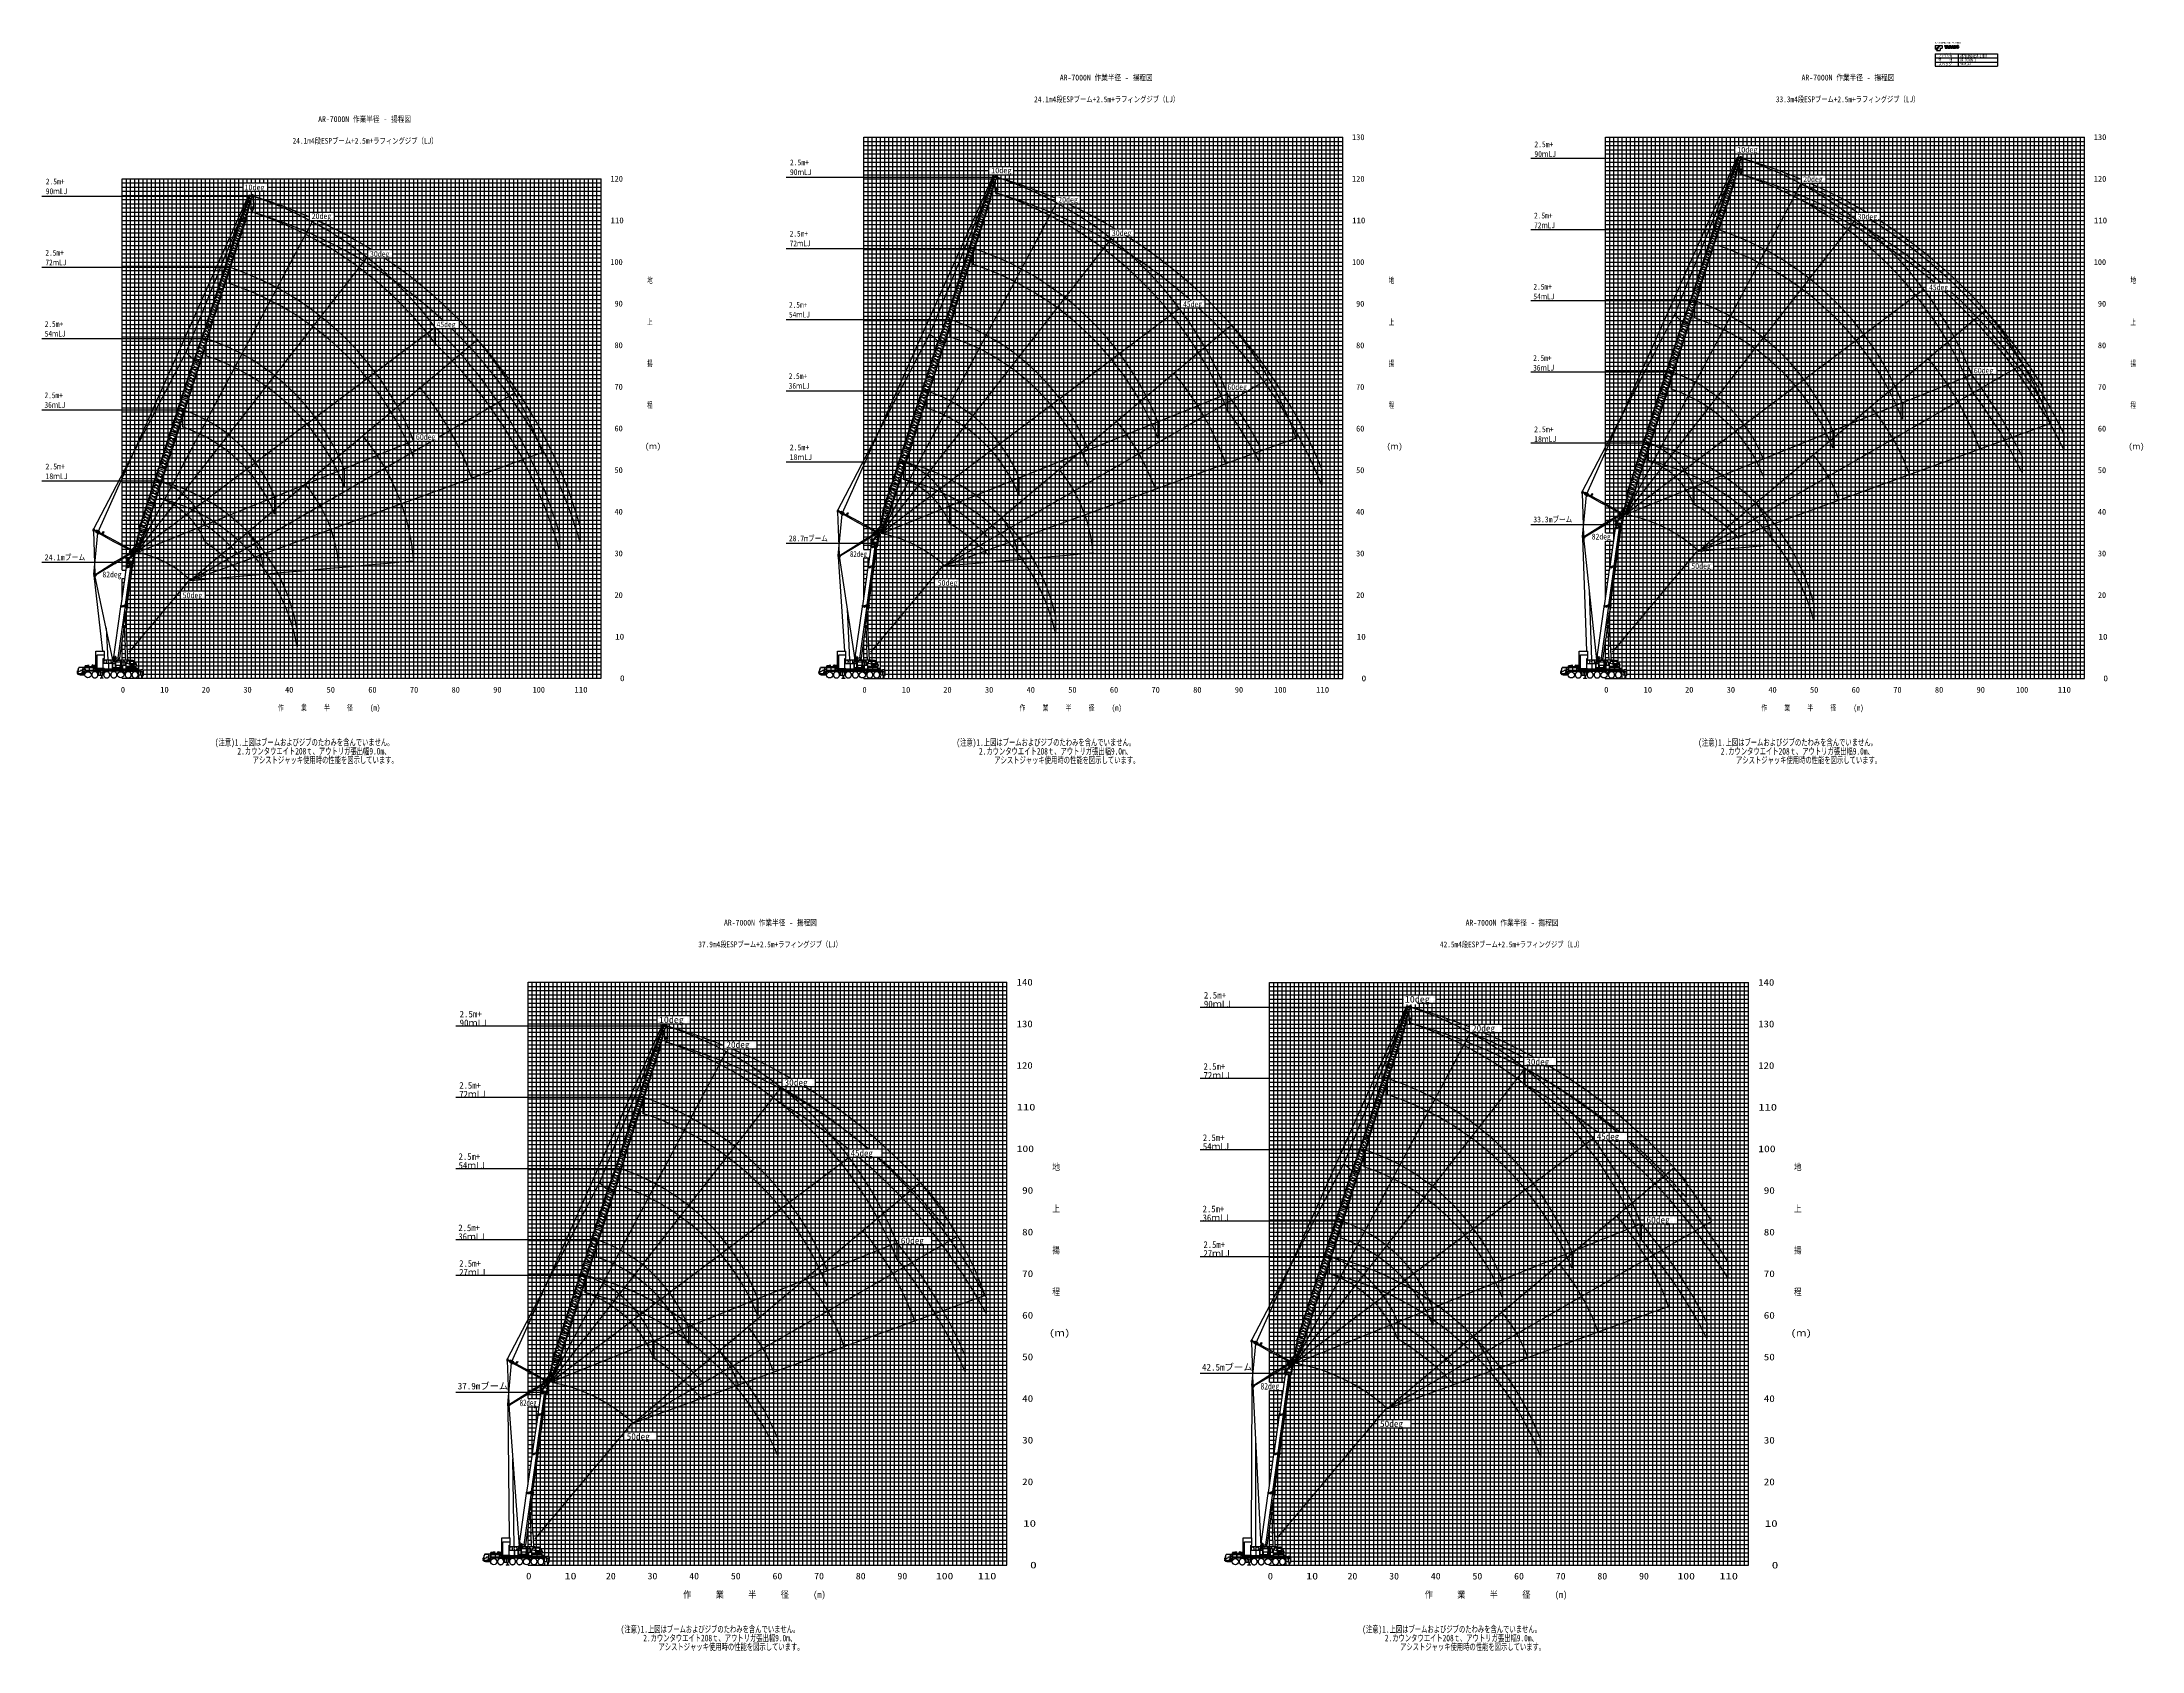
# Model space of a CAD drawing. Extents: x -441179 to 63110, y -334860 to 51650.
import ezdxf

# ---------------------------------------------------------------- set-up
doc = ezdxf.new("R2010")
doc.units = 0
doc.layers.get('0').update_dxf_attribs({"linetype": 'CONTINUOUS'})

msp = doc.modelspace()

# ---------------------------------------------------------------- linework, layer by layer
at = {"color": 7, "linetype": 'Continuous'}
for p, q in [((13472.973985, 50770.229603), (14619.573985, 50770.229603)), ((13472.973985, 49888.229603), (14619.573985, 50770.229603)), ((13472.973985, 50770.229603), (13472.973985, 49888.229603)), ((13766.973985, 49594.229603), (14648.973985, 50770.229603)), ((14648.973985, 50770.229603), (15119.373985, 50770.229603)), ((15119.373985, 50770.229603), (15119.373985, 50182.229603)), ((15707.373985, 50770.229603), (16221.453985, 50770.229603)), ((15707.373985, 50770.229603), (15707.373985, 50610.629603)), ((15707.373985, 50610.629603), (15871.425985, 50610.629603)), ((15871.425985, 50610.629603), (15871.425985, 50182.229603)), ((16057.569985, 50610.629603), (16221.453985, 50610.629603)), ((16057.569985, 50610.629603), (16057.569985, 50182.229603)), ((16354.509985, 50770.229603), (16141.737985, 50182.229603)), ((16221.453985, 50770.229603), (16221.453985, 50610.629603)), ((16354.509985, 50770.229603), (16555.437985, 50770.229603)), ((16442.457985, 50534.525603), (16398.441985, 50391.977603)), ((16452.957985, 50581.145603), (16457.073985, 50581.145603)), ((16467.489985, 50534.525603), (16511.337985, 50391.977603)), ((16555.437985, 50770.229603), (16768.209985, 50182.229603)), ((16799.289985, 50770.229603), (17093.037985, 50770.229603)), ((16799.289985, 50770.229603), (16799.289985, 50182.229603)), ((16973.505985, 50625.413603), (17050.197985, 50625.413603)), ((16973.505985, 50625.413603), (16973.505985, 50329.901603)), ((17310.429985, 50182.229603), (17523.201985, 50770.229603)), ((17523.201985, 50770.229603), (17724.045985, 50770.229603)), ((17611.149985, 50534.525603), (17567.217985, 50391.977603)), ((17621.649985, 50581.145603), (17625.597985, 50581.145603)), ((17636.181985, 50534.525603), (17680.113985, 50391.977603)), ((17724.045985, 50770.229603), (17936.901985, 50182.229603)), ((17967.813985, 50770.229603), (18142.281985, 50770.229603)), ((17967.813985, 50770.229603), (17967.813985, 50182.229603)), ((18133.629985, 50507.225603), (18136.989985, 50507.225603)), ((18136.401985, 50462.957603), (18136.401985, 50182.229603)), ((18142.281985, 50770.229603), (18315.489985, 50488.409603)), ((18161.097985, 50463.965603), (18334.305985, 50182.229603)), ((18339.597985, 50445.149603), (18342.873985, 50445.149603)), ((18340.185985, 50770.229603), (18340.185985, 50489.501603)), ((18340.185985, 50770.229603), (18508.689985, 50770.229603)), ((18508.689985, 50770.229603), (18508.689985, 50182.229603)), ((13446.441865, 48823.921789), (13446.441865, 45823.921789)), ((13446.441865, 48823.921789), (28446.441865, 48823.921789)), ((13446.441865, 47823.921789), (28446.441865, 47823.921789)), ((13446.441865, 46823.921789), (28446.441865, 46823.921789)), ((13446.441865, 45823.921789), (28446.441865, 45823.921789)), ((13766.973985, 49594.229603), (14648.973985, 49594.229603)), ((14648.973985, 50182.229603), (14648.973985, 49594.229603)), ((14648.973985, 50182.229603), (15119.373985, 50182.229603)), ((15871.425985, 50182.229603), (16057.569985, 50182.229603)), ((16141.737985, 50182.229603), (16333.761985, 50182.229603)), ((16360.221985, 50267.909603), (16333.761985, 50182.229603)), ((16360.221985, 50267.909603), (16549.725985, 50267.909603)), ((16398.441985, 50391.977603), (16511.337985, 50391.977603)), ((16549.725985, 50267.909603), (16576.017985, 50182.229603)), ((16576.017985, 50182.229603), (16768.209985, 50182.229603)), ((16799.289985, 50182.229603), (17078.925985, 50182.229603)), ((16973.505985, 50329.901603), (17049.357985, 50329.901603)), ((17310.429985, 50182.229603), (17502.537985, 50182.229603)), ((17528.829985, 50267.909603), (17502.537985, 50182.229603)), ((17528.829985, 50267.909603), (17718.417985, 50267.909603)), ((17567.217985, 50391.977603), (17680.113985, 50391.977603)), ((17718.417985, 50267.909603), (17744.793985, 50182.229603)), ((17744.793985, 50182.229603), (17936.901985, 50182.229603)), ((17967.813985, 50182.229603), (18136.401985, 50182.229603)), ((18334.305985, 50182.229603), (18508.689985, 50182.229603)), ((18973.281709, 48823.921789), (18973.281709, 45823.921789)), ((28446.441865, 48823.921789), (28446.441865, 45823.921789)), ((-83685.30836, 23737.965002), (-33209.303185, 23737.965002)), ((-262452.203188, 19182.735886), (-211976.198013, 19182.735886)), ((-441179.095616, 14647.50797), (-390703.090442, 14647.50797)), ((-83685.30836, 6618.995121), (-38771.608296, 6618.995121)), ((-262452.203188, 2063.766005), (-217538.503124, 2063.766005)), ((-441179.095616, -2471.461912), (-396265.395552, -2471.461912)), ((-262452.203188, -15039.786898), (-223148.339328, -15039.786898)), ((-83685.30836, -10484.557781), (-44381.4445, -10484.557781)), ((-441179.095616, -19575.014814), (-401875.231756, -19575.014814)), ((-83685.30836, -27603.5695), (-49943.682781, -27603.5695)), ((-262452.203188, -32158.798616), (-228710.577609, -32158.798616)), ((-441179.095616, -36694.026533), (-407437.470038, -36694.026533)), ((-55506.005652, -44722.566428), (-83685.30836, -44722.566428)), ((-234272.90048, -49277.795544), (-262452.203188, -49277.795544)), ((-412999.792909, -53813.023461), (-441179.095616, -53813.023461)), ((-83685.30836, -64219.07982), (-61802.520585, -64219.07982)), ((-262452.203188, -68774.308936), (-240569.424767, -68774.308936)), ((-441179.095616, -73309.536852), (-419296.317195, -73309.536852)), ((-163081.509855, -180170.266272), (-112605.50468, -180170.266272)), ((-341808.402456, -184705.495416), (-291332.397281, -184705.495416)), ((-163081.509855, -197289.236153), (-118167.809791, -197289.236153)), ((-341808.402456, -201824.465297), (-296894.702392, -201824.465297)), ((-163081.509855, -214392.789055), (-123777.645995, -214392.789055)), ((-341808.402456, -218928.0182), (-302504.538596, -218928.0182)), ((-163081.509855, -231511.800774), (-129339.884276, -231511.800774)), ((-341808.402456, -236047.029918), (-308066.776877, -236047.029918)), ((-163081.509855, -240071.289055), (-132121.054198, -240071.289055)), ((-341808.402456, -244606.5182), (-310847.946799, -244606.5182)), ((-163081.509855, -268127.311094), (-142820.291338, -268127.311094)), ((-341808.402456, -272662.540238), (-319925.614681, -272662.540238))]:
    msp.add_line(p, q, dxfattribs=at)
at = {"color": 14, "linetype": 'Continuous'}
for p, q in [((-243822.297051, -64201.442314), (-243822.297051, 28773.700327)), ((-243822.297051, 28773.700327), (-128822.297051, 28773.700327)), ((-233822.297051, -44308.163402), (-233822.297051, 28773.700327)), ((-223822.297051, -14021.937951), (-223822.297051, 28773.700327)), ((-213822.297051, 16006.4289), (-213822.297051, 28773.700327)), ((-203822.297051, -101226.299673), (-203822.297051, 28773.700327)), ((-193822.297051, 14773.700327), (-193822.297051, 28773.700327)), ((-183822.297051, 6773.700327), (-183822.297051, 28773.700327)), ((-173822.297051, -101226.299673), (-173822.297051, 28773.700327)), ((-163822.297051, -10226.299673), (-163822.297051, 28773.700327)), ((-153822.297051, -30226.299673), (-153822.297051, 28773.700327)), ((-143822.297051, -101226.299673), (-143822.297051, 28773.700327)), ((-133822.297051, -101226.299673), (-133822.297051, 28773.700327)), ((-65695.598487, -59287.521179), (-65695.598487, 28773.696327)), ((-65695.598487, 28773.696327), (49304.401513, 28773.696327)), ((-55695.598487, -41723.261601), (-55695.598487, 28773.696327)), ((-45695.598487, -11293.652444), (-45695.598487, 28773.696327)), ((-35695.598487, 19010.669445), (-35695.598487, 28773.696327)), ((-25695.598487, -101226.303673), (-25695.598487, 28773.696327)), ((-15695.598487, 19773.696327), (-15695.598487, 28773.696327)), ((-5695.598487, -101226.303673), (-5695.598487, 28773.696327)), ((4304.401513, -101226.303673), (4304.401513, 28773.696327)), ((14304.401513, -6226.303673), (14304.401513, 28773.696327)), ((24304.401513, -26226.303673), (24304.401513, 28773.696327)), ((34304.401513, -101226.303673), (34304.401513, 28773.696327)), ((44304.401513, -101226.303673), (44304.401513, 28773.696327)), ((-421908.993215, -69095.362248), (-421908.993215, 18793.705527)), ((-421908.993215, 18793.705527), (-306908.993215, 18793.705527)), ((-411908.993215, -46873.058399), (-411908.993215, 18793.705527)), ((-401908.993215, -16730.222258), (-401908.993215, 18793.705527)), ((-391908.993215, 17793.705527), (-391908.993215, 18793.705527)), ((-391908.993215, 13022.189555), (-391908.993215, 15793.705527)), ((-381908.993215, -101206.294473), (-381908.993215, 18793.705527)), ((-371908.993215, 10793.705527), (-371908.993215, 18793.705527)), ((-361908.993215, 1793.705527), (-361908.993215, 18793.705527)), ((-351908.993215, -101206.294473), (-351908.993215, 18793.705527)), ((-341908.993215, -15206.294473), (-341908.993215, 18793.705527)), ((-331908.993215, -37206.294473), (-331908.993215, 18793.705527)), ((-321908.993215, -101206.294473), (-321908.993215, 18793.705527)), ((-311908.993215, -101206.294473), (-311908.993215, 18793.705527)), ((-243822.297051, 18773.700327), (-212742.425061, 18773.700327)), ((-212079.135903, 18773.700327), (-128822.297051, 18773.700327)), ((-65695.598487, 18773.696327), (-35793.413073, 18773.696327)), ((-34514.233483, 18773.696327), (-18695.598487, 18773.696327)), ((-15695.598487, -101226.303673), (-15695.598487, 17773.696327)), ((-12695.598487, 18773.696327), (49304.401513, 18773.696327)), ((-391908.993215, -101206.294473), (-391908.993215, 10093.487597)), ((-213822.297051, -101226.299673), (-213822.297051, 12365.776026)), ((-193822.297051, -101226.299673), (-193822.297051, 12773.700327)), ((-35695.598487, -101226.303673), (-35695.598487, 14950.706953)), ((-421908.993215, 8793.705527), (-393604.82939, 8793.705527)), ((-392236.251051, 8793.705527), (-306908.993215, 8793.705527)), ((-371908.993215, -101206.294473), (-371908.993215, 8793.705527)), ((-243822.297051, 8773.700327), (-216358.008094, 8773.700327)), ((-214989.429754, 8773.700327), (-128822.297051, 8773.700327)), ((-65695.598487, 8773.696327), (-39071.203324, 8773.696327)), ((-37702.624984, 8773.696327), (49304.401513, 8773.696327)), ((-183822.297051, -101226.299673), (-183822.297051, 4773.700327)), ((-421908.993215, -1206.294473), (-396854.007306, -1206.294473)), ((-395485.428966, -1206.294473), (-306908.993215, -1206.294473)), ((-361908.993215, -101206.294473), (-361908.993215, -206.294473)), ((-243822.297051, -1226.299673), (-219607.195473, -1226.299673)), ((-218238.617133, -1226.299673), (-128822.297051, -1226.299673)), ((-65695.598487, -1226.303673), (-42320.381239, -1226.303673)), ((-40951.8029, -1226.303673), (49304.401513, -1226.303673)), ((14304.401513, -101226.303673), (14304.401513, -8226.303673)), ((-421908.993215, -11206.294473), (-400103.235171, -11206.294473)), ((-398734.656832, -11206.294473), (-306908.993215, -11206.294473)), ((-243822.297051, -11226.299673), (-222842.651498, -11226.299673)), ((-221487.844998, -11226.299673), (-167822.297051, -11226.299673)), ((-163822.297051, -101226.299673), (-163822.297051, -12226.299673)), ((-161822.297051, -11226.299673), (-128822.297051, -11226.299673)), ((-65695.598487, -11226.303673), (-45671.99818, -11226.303673)), ((-44110.188304, -11226.303673), (49304.401513, -11226.303673)), ((-341908.993215, -101206.294473), (-341908.993215, -17206.294473)), ((-223822.297051, -77226.299673), (-223822.297051, -18934.400896)), ((-45695.598487, -101226.303673), (-45695.598487, -16493.881821)), ((-421908.993215, -21206.294473), (-403477.495219, -21206.294473)), ((-401908.993215, -101206.294473), (-401908.993215, -21334.181646)), ((-401870.653287, -21206.294473), (-306908.993215, -21206.294473)), ((-243822.297051, -21226.299673), (-226322.584628, -21226.299673)), ((-224520.029958, -21226.299673), (-128822.297051, -21226.299673)), ((-65695.598487, -21226.303673), (-49035.770395, -21226.303673)), ((-47233.251023, -21226.303673), (49304.401513, -21226.303673)), ((24304.401513, -101226.303673), (24304.401513, -28226.303673)), ((-421908.993215, -31206.294473), (-406818.583841, -31206.294473)), ((-405016.064469, -31206.294473), (-306908.993215, -31206.294473)), ((-243822.297051, -31226.299673), (-229571.73671, -31226.299673)), ((-227769.217337, -31226.299673), (-156822.297051, -31226.299673)), ((-153822.297051, -101226.299673), (-153822.297051, -32226.299673)), ((-150822.297051, -31226.299673), (-128822.297051, -31226.299673)), ((-65695.598487, -31226.303673), (-52284.922476, -31226.303673)), ((-50482.403104, -31226.303673), (49304.401513, -31226.303673)), ((-331908.993215, -101206.294473), (-331908.993215, -37206.294473)), ((-421908.993215, -41206.294473), (-410067.77122, -41206.294473)), ((-408265.251848, -41206.294473), (-306908.993215, -41206.294473)), ((-243822.297051, -41226.299673), (-232820.941778, -41226.299673)), ((-231018.422406, -41226.299673), (-128822.297051, -41226.299673)), ((-65695.598487, -41226.303673), (-55534.095752, -41226.303673)), ((-53731.57638, -41226.303673), (49304.401513, -41226.303673)), ((-233822.297051, -101226.299673), (-233822.297051, -49855.763961)), ((-55695.598487, -101226.303673), (-55695.598487, -47270.86216)), ((-421908.993215, -51206.294473), (-413316.945249, -51206.294473)), ((-411908.993215, -101206.294473), (-411908.993215, -52420.650272)), ((-411493.930182, -51206.294473), (-306908.993215, -51206.294473)), ((-243822.297051, -51226.299673), (-236070.129157, -51226.299673)), ((-234267.609785, -51226.299673), (-128822.297051, -51226.299673)), ((-65695.598487, -51226.303673), (-58783.324306, -51226.303673)), ((-56980.804636, -51226.303673), (49304.401513, -51226.303673)), ((-65695.598487, -63909.00129), (-65695.598487, -59642.336343)), ((-421908.993215, -61206.294473), (-416566.138252, -61206.294473)), ((-414763.618582, -61206.294473), (-306908.993215, -61206.294473)), ((-243822.297051, -61226.299673), (-239231.222263, -61226.299673)), ((-243822.297051, -68085.248607), (-243822.297051, -64533.490196)), ((-237544.131433, -61226.299673), (-128822.297051, -61226.299673)), ((-65695.598487, -61226.303673), (-62676.916453, -61226.303673)), ((-65695.598487, -66226.303673), (-65695.598487, -64294.658003)), ((-62235.244627, -61226.303673), (-62091.465591, -61226.303673)), ((-60836.481675, -61226.303673), (49304.401513, -61226.303673)), ((-421908.993215, -72241.494723), (-421908.993215, -69404.642849)), ((-243822.297051, -70226.299673), (-243822.297051, -68443.178019)), ((-65695.598487, -82226.803005), (-65695.598487, -68226.303673)), ((-421908.993215, -71206.294473), (-420293.601103, -71206.294473)), ((-421908.993215, -75206.294473), (-421908.993215, -72571.696836)), ((-418749.597167, -71206.294473), (-306908.993215, -71206.294473)), ((-243822.297051, -82226.799005), (-243822.297051, -72226.299673)), ((-240964.512646, -71226.299673), (-128822.297051, -71226.299673)), ((-65695.598487, -71226.303673), (-64120.293887, -71226.303673)), ((-62895.372537, -71226.303673), (49304.401513, -71226.303673)), ((-421908.993215, -82415.169129), (-421908.993215, -77206.294473)), ((-223822.297051, -101226.299673), (-223822.297051, -79226.299673)), ((-421908.993215, -81206.294473), (-421739.096962, -81206.294473)), ((-420397.035876, -81206.294473), (-407908.993215, -81206.294473)), ((-401908.993215, -81206.294473), (-306908.993215, -81206.294473)), ((-243822.297051, -81226.299673), (-243681.68604, -81226.299673)), ((-242310.339712, -81226.299673), (-128822.297051, -81226.299673)), ((-64243.222429, -81226.303673), (49304.401513, -81226.303673)), ((-421908.993215, -96747.565985), (-421908.993215, -92294.951864)), ((-421755.992397, -91206.294473), (-421241.288485, -91206.294473)), ((-420911.006632, -91206.294473), (-306908.993215, -91206.294473)), ((-243822.297051, -96767.571185), (-243822.297051, -92314.957064)), ((-243669.296233, -91226.299673), (-243154.592321, -91226.299673)), ((-242824.310468, -91226.299673), (-128822.297051, -91226.299673)), ((-65695.598487, -96767.575185), (-65695.598487, -92314.961064)), ((-65542.597669, -91226.303673), (-65027.893757, -91226.303673)), ((-64655.567218, -91226.303673), (49304.401513, -91226.303673)), ((-421908.993215, -101206.294473), (-421908.993215, -101002.255676)), ((-421908.993215, -101206.294473), (-306908.993215, -101206.294473)), ((-243822.297051, -101226.299673), (-243822.297051, -101022.260876)), ((-243822.297051, -101226.299673), (-128822.297051, -101226.299673)), ((-65695.598487, -101226.303673), (-65695.598487, -101022.264876)), ((-65695.598487, -101226.303673), (49304.401513, -101226.303673)), ((-324458.888848, -267372.289579), (-324458.888848, -174224.997208)), ((-324458.888848, -174224.997208), (-209458.888848, -174224.997208)), ((-314458.888848, -252137.049334), (-314458.888848, -174224.997208)), ((-304458.888848, -221564.056471), (-304458.888848, -174224.997208)), ((-294458.888848, -191251.017332), (-294458.888848, -174224.997208)), ((-284458.888848, -314224.997208), (-284458.888848, -174224.997208)), ((-274458.888848, -188224.997208), (-274458.888848, -174224.997208)), ((-264458.888848, -314224.997208), (-264458.888848, -174224.997208)), ((-254458.888848, -314224.997208), (-254458.888848, -174224.997208)), ((-244458.888848, -214224.997208), (-244458.888848, -174224.997208)), ((-234458.888848, -235224.997208), (-234458.888848, -174224.997208)), ((-224458.888848, -314224.997208), (-224458.888848, -174224.997208)), ((-214458.888848, -314224.997208), (-214458.888848, -174224.997208)), ((-146372.192684, -262500.763118), (-146372.192684, -174245.002408)), ((-146372.192684, -174245.002408), (-31372.192684, -174245.002408)), ((-136372.192684, -249572.148035), (-136372.192684, -174245.002408)), ((-126372.192684, -218855.771428), (-126372.192684, -174245.002408)), ((-116372.192684, -188686.116034), (-116372.192684, -174245.002408)), ((-106372.192684, -314245.002408), (-106372.192684, -174245.002408)), ((-96372.192684, -184245.002408), (-96372.192684, -174245.002408)), ((-86372.192684, -314245.002408), (-86372.192684, -174245.002408)), ((-76372.192684, -314245.002408), (-76372.192684, -174245.002408)), ((-66372.192684, -210245.002408), (-66372.192684, -174245.002408)), ((-56372.192684, -314245.002408), (-56372.192684, -174245.002408)), ((-46372.192684, -314245.002408), (-46372.192684, -174245.002408)), ((-36372.192684, -314245.002408), (-36372.192684, -174245.002408)), ((-324458.888848, -184224.997208), (-209458.888848, -184224.997208)), ((-146372.192684, -184245.002408), (-114822.445255, -184245.002408)), ((-113695.715734, -184245.002408), (-31372.192684, -184245.002408)), ((-96372.192684, -314245.002408), (-96372.192684, -186245.002408)), ((-274458.888848, -314224.997208), (-274458.888848, -190224.997208)), ((-324458.888848, -194224.997208), (-295425.190636, -194224.997208)), ((-294458.888848, -282224.997208), (-294458.888848, -195463.08078)), ((-294056.612296, -194224.997208), (-209458.888848, -194224.997208)), ((-146372.192684, -194245.002408), (-118178.379029, -194245.002408)), ((-116809.791226, -194245.002408), (-31372.192684, -194245.002408)), ((-116372.192684, -279245.002408), (-116372.192684, -192898.179482)), ((-324458.888848, -204224.997208), (-298674.368551, -204224.997208)), ((-297305.790212, -204224.997208), (-209458.888848, -204224.997208)), ((-146372.192684, -204245.002408), (-121427.59743, -204245.002408)), ((-120059.019091, -204245.002408), (-31372.192684, -204245.002408)), ((-324458.888848, -214224.997208), (-301923.596416, -214224.997208)), ((-300555.018077, -214224.997208), (-209458.888848, -214224.997208)), ((-244458.888848, -314224.997208), (-244458.888848, -216224.997208)), ((-146372.192684, -214245.002408), (-124756.490323, -214245.002408)), ((-123239.712441, -214245.002408), (-31372.192684, -214245.002408)), ((-66372.192684, -314245.002408), (-66372.192684, -212245.002408)), ((-324458.888848, -224224.997208), (-305408.514647, -224224.997208)), ((-304458.888848, -314224.997208), (-304458.888848, -226907.669554)), ((-303598.918259, -224224.997208), (-209458.888848, -224224.997208)), ((-146372.192684, -224245.002408), (-128142.9461, -224245.002408)), ((-126372.192684, -314245.002408), (-126372.192684, -224342.768256)), ((-126340.426728, -224245.002408), (-31372.192684, -224245.002408)), ((-324458.888848, -234224.997208), (-308638.909788, -234224.997208)), ((-306836.390416, -234224.997208), (-209458.888848, -234224.997208)), ((-146372.192684, -234245.002408), (-131392.098181, -234245.002408)), ((-129589.578809, -234245.002408), (-31372.192684, -234245.002408)), ((-234458.888848, -314224.997208), (-234458.888848, -237224.997208)), ((-324458.888848, -244224.997208), (-311888.083064, -244224.997208)), ((-310085.563692, -244224.997208), (-209458.888848, -244224.997208)), ((-146372.192684, -244245.002408), (-134641.271457, -244245.002408)), ((-132838.752085, -244245.002408), (-31372.192684, -244245.002408)), ((-324458.888848, -254224.997208), (-315137.302236, -254224.997208)), ((-313334.782864, -254224.997208), (-209458.888848, -254224.997208)), ((-146372.192684, -254245.002408), (-138004.739002, -254245.002408)), ((-136372.192684, -314245.002408), (-136372.192684, -255119.720662)), ((-136087.971257, -254245.002408), (-31372.192684, -254245.002408)), ((-314458.888848, -314224.997208), (-314458.888848, -257684.649893)), ((-324458.888848, -264224.997208), (-318417.572237, -264224.997208)), ((-316583.981889, -264224.997208), (-209458.888848, -264224.997208)), ((-146372.192684, -268604.501772), (-146372.192684, -262878.718053)), ((-146372.192684, -264245.002408), (-143768.364968, -264245.002408)), ((-143219.090619, -264245.002408), (-140779.319809, -264245.002408)), ((-139830.559843, -264245.002408), (-31372.192684, -264245.002408)), ((-324458.888848, -272731.443508), (-324458.888848, -267749.872024)), ((-146372.192684, -270245.002408), (-146372.192684, -269016.307585)), ((-146372.192684, -294936.539162), (-146372.192684, -272245.002408)), ((-324458.888848, -274224.997208), (-324458.888848, -273134.323434)), ((-324458.888848, -274224.997208), (-321478.175901, -274224.997208)), ((-324458.888848, -294916.533962), (-324458.888848, -276224.997208)), ((-320253.25455, -274224.997208), (-209458.888848, -274224.997208)), ((-146372.192684, -274245.002408), (-143391.479737, -274245.002408)), ((-142166.558386, -274245.002408), (-31372.192684, -274245.002408)), ((-116372.192684, -314245.002408), (-116372.192684, -281245.002408)), ((-324458.888848, -284224.997208), (-322912.86949, -284224.997208)), ((-321601.104442, -284224.997208), (-209458.888848, -284224.997208)), ((-294458.888848, -314224.997208), (-294458.888848, -284224.997208)), ((-146372.192684, -284245.002408), (-144826.173326, -284245.002408)), ((-143514.408278, -284245.002408), (-31372.192684, -284245.002408)), ((-324458.888848, -294224.997208), (-324361.699695, -294224.997208)), ((-322946.931508, -294224.997208), (-209458.888848, -294224.997208)), ((-146372.192684, -294245.002408), (-146275.003531, -294245.002408)), ((-144860.235344, -294245.002408), (-31372.192684, -294245.002408)), ((-324458.888848, -309766.268719), (-324458.888848, -305313.654598)), ((-324305.888029, -304224.997208), (-323791.184118, -304224.997208)), ((-323460.902265, -304224.997208), (-209458.888848, -304224.997208)), ((-146372.192684, -309786.273919), (-146372.192684, -305333.659798)), ((-146219.191866, -304245.002408), (-145704.487954, -304245.002408)), ((-145332.161414, -304245.002408), (-31372.192684, -304245.002408)), ((-324458.888848, -314224.997208), (-324458.888848, -314020.95841)), ((-146372.192684, -314245.002408), (-146372.192684, -314040.96361)), ((-146372.192684, -314245.002408), (-31372.192684, -314245.002408))]:
    msp.add_line(p, q, dxfattribs=at)
at = {"color": 252, "linetype": 'Continuous'}
for p, q in [((-243822.297051, 27773.700327), (-128822.297051, 27773.700327)), ((-243822.297051, 26773.700327), (-128822.297051, 26773.700327)), ((-243822.297051, 25773.700327), (-128822.297051, 25773.700327)), ((-242822.297051, -64761.726774), (-242822.297051, 28773.700327)), ((-241822.297051, -65322.011234), (-241822.297051, 28773.700327)), ((-240822.297051, -65736.244919), (-240822.297051, 28773.700327)), ((-239822.297051, -64086.995148), (-239822.297051, 28773.700327)), ((-238822.297051, -59696.590822), (-238822.297051, 28773.700327)), ((-237822.297051, -56618.903535), (-237822.297051, 28773.700327)), ((-236822.297051, -53541.216248), (-236822.297051, 28773.700327)), ((-235822.297051, -50463.528961), (-235822.297051, 28773.700327)), ((-234822.297051, -47385.841674), (-234822.297051, 28773.700327)), ((-232822.297051, -41230.470787), (-232822.297051, 28773.700327)), ((-231822.297051, -38152.778172), (-231822.297051, 28773.700327)), ((-230822.297051, -35075.183405), (-230822.297051, 28773.700327)), ((-229822.297051, -31997.490791), (-229822.297051, 28773.700327)), ((-228822.297051, -28919.798176), (-228822.297051, 28773.700327)), ((-227822.297051, -25841.953522), (-227822.297051, 28773.700327)), ((-226822.297051, -22764.260907), (-226822.297051, 28773.700327)), ((-225822.297051, -19729.386465), (-225822.297051, 28773.700327)), ((-224822.297051, -16875.662208), (-224822.297051, 28773.700327)), ((-222822.297051, -11121.269454), (-222822.297051, 28773.700327)), ((-221822.297051, -8043.576839), (-221822.297051, 28773.700327)), ((-220822.297051, -4965.884224), (-220822.297051, 28773.700327)), ((-219822.297051, -1888.191609), (-219822.297051, 28773.700327)), ((-218822.297051, 1189.501005), (-218822.297051, 28773.700327)), ((-217822.297051, 4267.19362), (-217822.297051, 28773.700327)), ((-216822.297051, 7344.761631), (-216822.297051, 28773.700327)), ((-215822.297051, 10422.454245), (-215822.297051, 28773.700327)), ((-214822.297051, 13500.14686), (-214822.297051, 28773.700327)), ((-212822.297051, 21773.700327), (-212822.297051, 28773.700327)), ((-211822.297051, 21773.700327), (-211822.297051, 28773.700327)), ((-210822.297051, 21773.700327), (-210822.297051, 28773.700327)), ((-209822.297051, 21773.700327), (-209822.297051, 28773.700327)), ((-208822.297051, 21773.700327), (-208822.297051, 28773.700327)), ((-207822.297051, -101226.299673), (-207822.297051, 28773.700327)), ((-206822.297051, -101226.299673), (-206822.297051, 28773.700327)), ((-205822.297051, -101226.299673), (-205822.297051, 28773.700327)), ((-204822.297051, -101226.299673), (-204822.297051, 28773.700327)), ((-202822.297051, -101226.299673), (-202822.297051, 28773.700327)), ((-201822.297051, -101226.299673), (-201822.297051, 28773.700327)), ((-200822.297051, -101226.299673), (-200822.297051, 28773.700327)), ((-199822.297051, -101226.299673), (-199822.297051, 28773.700327)), ((-198822.297051, -101226.299673), (-198822.297051, 28773.700327)), ((-197822.297051, -101226.299673), (-197822.297051, 28773.700327)), ((-196822.297051, 14773.700327), (-196822.297051, 28773.700327)), ((-195822.297051, 14773.700327), (-195822.297051, 28773.700327)), ((-194822.297051, 14773.700327), (-194822.297051, 28773.700327)), ((-192822.297051, 14773.700327), (-192822.297051, 28773.700327)), ((-191822.297051, -101226.299673), (-191822.297051, 28773.700327)), ((-190822.297051, -101226.299673), (-190822.297051, 28773.700327)), ((-189822.297051, -101226.299673), (-189822.297051, 28773.700327)), ((-188822.297051, -101226.299673), (-188822.297051, 28773.700327)), ((-187822.297051, -101226.299673), (-187822.297051, 28773.700327)), ((-186822.297051, -101226.299673), (-186822.297051, 28773.700327)), ((-185822.297051, -101226.299673), (-185822.297051, 28773.700327)), ((-184822.297051, -101226.299673), (-184822.297051, 28773.700327)), ((-182822.297051, 6773.700327), (-182822.297051, 28773.700327)), ((-181822.297051, 6773.700327), (-181822.297051, 28773.700327)), ((-180822.297051, 6773.700327), (-180822.297051, 28773.700327)), ((-179822.297051, 6773.700327), (-179822.297051, 28773.700327)), ((-178822.297051, -101226.299673), (-178822.297051, 28773.700327)), ((-177822.297051, -101226.299673), (-177822.297051, 28773.700327)), ((-176822.297051, -101226.299673), (-176822.297051, 28773.700327)), ((-175822.297051, -101226.299673), (-175822.297051, 28773.700327)), ((-174822.297051, -101226.299673), (-174822.297051, 28773.700327)), ((-172822.297051, -101226.299673), (-172822.297051, 28773.700327)), ((-171822.297051, -101226.299673), (-171822.297051, 28773.700327)), ((-170822.297051, -101226.299673), (-170822.297051, 28773.700327)), ((-169822.297051, -101226.299673), (-169822.297051, 28773.700327)), ((-168822.297051, -101226.299673), (-168822.297051, 28773.700327)), ((-167822.297051, -101226.299673), (-167822.297051, 28773.700327)), ((-166822.297051, -10226.299673), (-166822.297051, 28773.700327)), ((-165822.297051, -10226.299673), (-165822.297051, 28773.700327)), ((-164822.297051, -10226.299673), (-164822.297051, 28773.700327)), ((-162822.297051, -10226.299673), (-162822.297051, 28773.700327)), ((-161822.297051, -101226.299673), (-161822.297051, 28773.700327)), ((-160822.297051, -101226.299673), (-160822.297051, 28773.700327)), ((-159822.297051, -101226.299673), (-159822.297051, 28773.700327)), ((-158822.297051, -101226.299673), (-158822.297051, 28773.700327)), ((-157822.297051, -101226.299673), (-157822.297051, 28773.700327)), ((-156822.297051, -101226.299673), (-156822.297051, 28773.700327)), ((-155822.297051, -30226.299673), (-155822.297051, 28773.700327)), ((-154822.297051, -30226.299673), (-154822.297051, 28773.700327)), ((-152822.297051, -30226.299673), (-152822.297051, 28773.700327)), ((-151822.297051, -30226.299673), (-151822.297051, 28773.700327)), ((-150822.297051, -101226.299673), (-150822.297051, 28773.700327)), ((-149822.297051, -101226.299673), (-149822.297051, 28773.700327)), ((-148822.297051, -101226.299673), (-148822.297051, 28773.700327)), ((-147822.297051, -101226.299673), (-147822.297051, 28773.700327)), ((-146822.297051, -101226.299673), (-146822.297051, 28773.700327)), ((-145822.297051, -101226.299673), (-145822.297051, 28773.700327)), ((-144822.297051, -101226.299673), (-144822.297051, 28773.700327)), ((-142822.297051, -101226.299673), (-142822.297051, 28773.700327)), ((-141822.297051, -101226.299673), (-141822.297051, 28773.700327)), ((-140822.297051, -101226.299673), (-140822.297051, 28773.700327)), ((-139822.297051, -101226.299673), (-139822.297051, 28773.700327)), ((-138822.297051, -101226.299673), (-138822.297051, 28773.700327)), ((-137822.297051, -101226.299673), (-137822.297051, 28773.700327)), ((-136822.297051, -101226.299673), (-136822.297051, 28773.700327)), ((-135822.297051, -101226.299673), (-135822.297051, 28773.700327)), ((-134822.297051, -101226.299673), (-134822.297051, 28773.700327)), ((-132822.297051, -101226.299673), (-132822.297051, 28773.700327)), ((-131822.297051, -101226.299673), (-131822.297051, 28773.700327)), ((-130822.297051, -101226.299673), (-130822.297051, 28773.700327)), ((-129822.297051, -101226.299673), (-129822.297051, 28773.700327)), ((-128822.297051, -101226.299673), (-128822.297051, 28773.700327)), ((-65695.598487, 27773.696327), (49304.401513, 27773.696327)), ((-65695.598487, 26773.696327), (49304.401513, 26773.696327)), ((-65695.598487, 25773.696327), (-34695.598487, 25773.696327)), ((-64695.598487, -59847.805639), (-64695.598487, 28773.696327)), ((-63695.598487, -60408.090099), (-63695.598487, 28773.696327)), ((-62695.598487, -60968.374559), (-62695.598487, 28773.696327)), ((-61695.598487, -60729.179337), (-61695.598487, 28773.696327)), ((-60695.598487, -57790.380782), (-60695.598487, 28773.696327)), ((-59695.598487, -54033.998323), (-59695.598487, 28773.696327)), ((-58695.598487, -50956.311036), (-58695.598487, 28773.696327)), ((-57695.598487, -47878.623749), (-57695.598487, 28773.696327)), ((-56695.598487, -44800.954215), (-56695.598487, 28773.696327)), ((-54695.598487, -38645.666833), (-54695.598487, 28773.696327)), ((-53695.598487, -35567.974219), (-53695.598487, 28773.696327)), ((-52695.598487, -32490.2382), (-52695.598487, 28773.696327)), ((-51695.598487, -29412.545585), (-51695.598487, 28773.696327)), ((-50695.598487, -26334.852971), (-50695.598487, 28773.696327)), ((-49695.598487, -23257.05172), (-49695.598487, 28773.696327)), ((-48695.598487, -20179.359106), (-48695.598487, 28773.696327)), ((-47695.598487, -17101.666491), (-47695.598487, 28773.696327)), ((-46695.598487, -14147.376701), (-46695.598487, 28773.696327)), ((-44695.598487, -8439.928187), (-44695.598487, 28773.696327)), ((-43695.598487, -5458.675038), (-43695.598487, 28773.696327)), ((-42695.598487, -2380.982423), (-42695.598487, 28773.696327)), ((-41695.598487, 696.710192), (-41695.598487, 28773.696327)), ((-40695.598487, 3774.278203), (-40695.598487, 28773.696327)), ((-39695.598487, 6851.970817), (-39695.598487, 28773.696327)), ((-38695.598487, 9929.692557), (-38695.598487, 28773.696327)), ((-37695.598487, 13007.385172), (-37695.598487, 28773.696327)), ((-36695.598487, 16085.077786), (-36695.598487, 28773.696327)), ((-34695.598487, 21433.346142), (-34695.598487, 28773.696327)), ((-33695.598487, 26773.696327), (-33695.598487, 28773.696327)), ((-32695.598487, 26773.696327), (-32695.598487, 28773.696327)), ((-31695.598487, 26773.696327), (-31695.598487, 28773.696327)), ((-30695.598487, 26773.696327), (-30695.598487, 28773.696327)), ((-29695.598487, 26773.696327), (-29695.598487, 28773.696327)), ((-28695.598487, -101226.303673), (-28695.598487, 28773.696327)), ((-28695.598487, 25773.696327), (49304.401513, 25773.696327)), ((-27695.598487, -101226.303673), (-27695.598487, 28773.696327)), ((-26695.598487, -101226.303673), (-26695.598487, 28773.696327)), ((-24695.598487, -101226.303673), (-24695.598487, 28773.696327)), ((-23695.598487, -101226.303673), (-23695.598487, 28773.696327)), ((-22695.598487, -101226.303673), (-22695.598487, 28773.696327)), ((-21695.598487, -101226.303673), (-21695.598487, 28773.696327)), ((-20695.598487, -101226.303673), (-20695.598487, 28773.696327)), ((-19695.598487, -101226.303673), (-19695.598487, 28773.696327)), ((-18695.598487, -101226.303673), (-18695.598487, 28773.696327)), ((-17695.598487, 19773.696327), (-17695.598487, 28773.696327)), ((-16695.598487, 19773.696327), (-16695.598487, 28773.696327)), ((-14695.598487, 19773.696327), (-14695.598487, 28773.696327)), ((-13695.598487, 19773.696327), (-13695.598487, 28773.696327)), ((-12695.598487, -101226.303673), (-12695.598487, 28773.696327)), ((-11695.598487, -101226.303673), (-11695.598487, 28773.696327)), ((-10695.598487, -101226.303673), (-10695.598487, 28773.696327)), ((-9695.598487, -101226.303673), (-9695.598487, 28773.696327)), ((-8695.598487, -101226.303673), (-8695.598487, 28773.696327)), ((-7695.598487, -101226.303673), (-7695.598487, 28773.696327)), ((-6695.598487, -101226.303673), (-6695.598487, 28773.696327)), ((-4695.598487, 10773.696327), (-4695.598487, 28773.696327)), ((-3695.598487, 10773.696327), (-3695.598487, 28773.696327)), ((-2695.598487, 10773.696327), (-2695.598487, 28773.696327)), ((-1695.598487, 10773.696327), (-1695.598487, 28773.696327)), ((-695.598487, 10773.696327), (-695.598487, 28773.696327)), ((304.401513, -101226.303673), (304.401513, 28773.696327)), ((1304.401513, -101226.303673), (1304.401513, 28773.696327)), ((2304.401513, -101226.303673), (2304.401513, 28773.696327)), ((3304.401513, -101226.303673), (3304.401513, 28773.696327)), ((5304.401513, -101226.303673), (5304.401513, 28773.696327)), ((6304.401513, -101226.303673), (6304.401513, 28773.696327)), ((7304.401513, -101226.303673), (7304.401513, 28773.696327)), ((8304.401513, -101226.303673), (8304.401513, 28773.696327)), ((9304.401513, -101226.303673), (9304.401513, 28773.696327)), ((10304.401513, -101226.303673), (10304.401513, 28773.696327)), ((11304.401513, -101226.303673), (11304.401513, 28773.696327)), ((12304.401513, -6226.303673), (12304.401513, 28773.696327)), ((13304.401513, -6226.303673), (13304.401513, 28773.696327)), ((15304.401513, -6226.303673), (15304.401513, 28773.696327)), ((16304.401513, -6226.303673), (16304.401513, 28773.696327)), ((17304.401513, -101226.303673), (17304.401513, 28773.696327)), ((18304.401513, -101226.303673), (18304.401513, 28773.696327)), ((19304.401513, -101226.303673), (19304.401513, 28773.696327)), ((20304.401513, -101226.303673), (20304.401513, 28773.696327)), ((21304.401513, -101226.303673), (21304.401513, 28773.696327)), ((22304.401513, -101226.303673), (22304.401513, 28773.696327)), ((23304.401513, -26226.303673), (23304.401513, 28773.696327)), ((25304.401513, -26226.303673), (25304.401513, 28773.696327)), ((26304.401513, -26226.303673), (26304.401513, 28773.696327)), ((27304.401513, -26226.303673), (27304.401513, 28773.696327)), ((28304.401513, -101226.303673), (28304.401513, 28773.696327)), ((29304.401513, -101226.303673), (29304.401513, 28773.696327)), ((30304.401513, -101226.303673), (30304.401513, 28773.696327)), ((31304.401513, -101226.303673), (31304.401513, 28773.696327)), ((32304.401513, -101226.303673), (32304.401513, 28773.696327)), ((33304.401513, -101226.303673), (33304.401513, 28773.696327)), ((35304.401513, -101226.303673), (35304.401513, 28773.696327)), ((36304.401513, -101226.303673), (36304.401513, 28773.696327)), ((37304.401513, -101226.303673), (37304.401513, 28773.696327)), ((38304.401513, -101226.303673), (38304.401513, 28773.696327)), ((39304.401513, -101226.303673), (39304.401513, 28773.696327)), ((40304.401513, -101226.303673), (40304.401513, 28773.696327)), ((41304.401513, -101226.303673), (41304.401513, 28773.696327)), ((42304.401513, -101226.303673), (42304.401513, 28773.696327)), ((43304.401513, -101226.303673), (43304.401513, 28773.696327)), ((45304.401513, -101226.303673), (45304.401513, 28773.696327)), ((46304.401513, -101226.303673), (46304.401513, 28773.696327)), ((47304.401513, -101226.303673), (47304.401513, 28773.696327)), ((48304.401513, -101226.303673), (48304.401513, 28773.696327)), ((49304.401513, -101226.303673), (49304.401513, 28773.696327)), ((-243822.297051, 24773.700327), (-128822.297051, 24773.700327)), ((-243822.297051, 23773.700327), (-128822.297051, 23773.700327)), ((-243822.297051, 22773.700327), (-128822.297051, 22773.700327)), ((-243822.297051, 21773.700327), (-128822.297051, 21773.700327)), ((-243822.297051, 20773.700327), (-213822.297051, 20773.700327)), ((-207822.297051, 20773.700327), (-128822.297051, 20773.700327)), ((-65695.598487, 24773.696327), (49304.401513, 24773.696327)), ((-65695.598487, 23773.696327), (-34213.784548, 23773.696327)), ((-65695.598487, 22773.696327), (-34142.346711, 22773.696327)), ((-65695.598487, 21773.696327), (-34555.113302, 21773.696327)), ((-65695.598487, 20773.696327), (-34967.879892, 20773.696327)), ((-34031.464761, 20773.696327), (-33559.322165, 20773.696327)), ((-33790.0804, 21773.696327), (49304.401513, 21773.696327)), ((-33695.598487, 23883.909899), (-33695.598487, 24773.696327)), ((-33695.598487, -101226.303673), (-33695.598487, 22165.113203)), ((-33548.696039, 22773.696327), (49304.401513, 22773.696327)), ((-32872.19183, 23773.696327), (49304.401513, 23773.696327)), ((-32870.853545, 20773.696327), (49304.401513, 20773.696327)), ((-32695.598487, -101226.303673), (-32695.598487, 24773.696327)), ((-31695.598487, -101226.303673), (-31695.598487, 24773.696327)), ((-30695.598487, -101226.303673), (-30695.598487, 24773.696327)), ((-29695.598487, -101226.303673), (-29695.598487, 24773.696327)), ((-421908.993215, 17793.705527), (-306908.993215, 17793.705527)), ((-421908.993215, 16793.705527), (-392908.993215, 16793.705527)), ((-421908.993215, 15793.705527), (-306908.993215, 15793.705527)), ((-420908.993215, -69655.646708), (-420908.993215, 18793.705527)), ((-419908.993215, -70215.931168), (-419908.993215, 18793.705527)), ((-418908.993215, -69467.523378), (-418908.993215, 18793.705527)), ((-417908.993215, -65188.703825), (-417908.993215, 18793.705527)), ((-416908.993215, -62261.494834), (-416908.993215, 18793.705527)), ((-415908.993215, -59119.864875), (-415908.993215, 18793.705527)), ((-414908.993215, -56106.12026), (-414908.993215, 18793.705527)), ((-413908.993215, -53028.432973), (-413908.993215, 18793.705527)), ((-412908.993215, -49950.745686), (-412908.993215, 18793.705527)), ((-410908.993215, -43795.371112), (-410908.993215, 18793.705527)), ((-409908.993215, -40717.733217), (-409908.993215, 18793.705527)), ((-408908.993215, -37640.040602), (-408908.993215, 18793.705527)), ((-407908.993215, -34562.347988), (-407908.993215, 18793.705527)), ((-406908.993215, -31484.655373), (-406908.993215, 18793.705527)), ((-405908.993215, -28406.962758), (-405908.993215, 18793.705527)), ((-404908.993215, -25329.161508), (-404908.993215, 18793.705527)), ((-403908.993215, -22437.670772), (-403908.993215, 18793.705527)), ((-402908.993215, -19583.946515), (-402908.993215, 18793.705527)), ((-400908.993215, -13686.170055), (-400908.993215, 18793.705527)), ((-399908.993215, -10608.47744), (-399908.993215, 18793.705527)), ((-398908.993215, -7530.784825), (-398908.993215, 18793.705527)), ((-397908.993215, -4453.092211), (-397908.993215, 18793.705527)), ((-396908.993215, -1375.5242), (-396908.993215, 18793.705527)), ((-395908.993215, 1702.168415), (-395908.993215, 18793.705527)), ((-394908.993215, 4779.861029), (-394908.993215, 18793.705527)), ((-393908.993215, 7857.553644), (-393908.993215, 18793.705527)), ((-392908.993215, 10599.512858), (-392908.993215, 18793.705527)), ((-390908.993215, 17793.705527), (-390908.993215, 18793.705527)), ((-390908.993215, 14917.315161), (-390908.993215, 15793.705527)), ((-389908.993215, 17793.705527), (-389908.993215, 18793.705527)), ((-389908.993215, -101206.294473), (-389908.993215, 15793.705527)), ((-388908.993215, 17793.705527), (-388908.993215, 18793.705527)), ((-388908.993215, -101206.294473), (-388908.993215, 15793.705527)), ((-387908.993215, 17793.705527), (-387908.993215, 18793.705527)), ((-387908.993215, -101206.294473), (-387908.993215, 15793.705527)), ((-386908.993215, -101206.294473), (-386908.993215, 18793.705527)), ((-386908.993215, 16793.705527), (-306908.993215, 16793.705527)), ((-385908.993215, -101206.294473), (-385908.993215, 18793.705527)), ((-384908.993215, -101206.294473), (-384908.993215, 18793.705527)), ((-383908.993215, -101206.294473), (-383908.993215, 18793.705527)), ((-382908.993215, -101206.294473), (-382908.993215, 18793.705527)), ((-380908.993215, -101206.294473), (-380908.993215, 18793.705527)), ((-379908.993215, -101206.294473), (-379908.993215, 18793.705527)), ((-378908.993215, -101206.294473), (-378908.993215, 18793.705527)), ((-377908.993215, -101206.294473), (-377908.993215, 18793.705527)), ((-376908.993215, -101206.294473), (-376908.993215, 18793.705527)), ((-375908.993215, 10793.705527), (-375908.993215, 18793.705527)), ((-374908.993215, 10793.705527), (-374908.993215, 18793.705527)), ((-373908.993215, 10793.705527), (-373908.993215, 18793.705527)), ((-372908.993215, 10793.705527), (-372908.993215, 18793.705527)), ((-370908.993215, -101206.294473), (-370908.993215, 18793.705527)), ((-369908.993215, -101206.294473), (-369908.993215, 18793.705527)), ((-368908.993215, -101206.294473), (-368908.993215, 18793.705527)), ((-367908.993215, -101206.294473), (-367908.993215, 18793.705527)), ((-366908.993215, -101206.294473), (-366908.993215, 18793.705527)), ((-365908.993215, -101206.294473), (-365908.993215, 18793.705527)), ((-364908.993215, -101206.294473), (-364908.993215, 18793.705527)), ((-363908.993215, -101206.294473), (-363908.993215, 18793.705527)), ((-362908.993215, -101206.294473), (-362908.993215, 18793.705527)), ((-360908.993215, 1793.705527), (-360908.993215, 18793.705527)), ((-359908.993215, 1793.705527), (-359908.993215, 18793.705527)), ((-358908.993215, 1793.705527), (-358908.993215, 18793.705527)), ((-357908.993215, 1793.705527), (-357908.993215, 18793.705527)), ((-356908.993215, -101206.294473), (-356908.993215, 18793.705527)), ((-355908.993215, -101206.294473), (-355908.993215, 18793.705527)), ((-354908.993215, -101206.294473), (-354908.993215, 18793.705527)), ((-353908.993215, -101206.294473), (-353908.993215, 18793.705527)), ((-352908.993215, -101206.294473), (-352908.993215, 18793.705527)), ((-350908.993215, -42206.294473), (-350908.993215, 18793.705527)), ((-349908.993215, -42206.294473), (-349908.993215, 18793.705527)), ((-348908.993215, -42206.294473), (-348908.993215, 18793.705527)), ((-347908.993215, -42206.294473), (-347908.993215, 18793.705527)), ((-346908.993215, -42206.294473), (-346908.993215, 18793.705527)), ((-345908.993215, -15206.294473), (-345908.993215, 18793.705527)), ((-344908.993215, -15206.294473), (-344908.993215, 18793.705527)), ((-343908.993215, -15206.294473), (-343908.993215, 18793.705527)), ((-342908.993215, -15206.294473), (-342908.993215, 18793.705527)), ((-340908.993215, -101206.294473), (-340908.993215, 18793.705527)), ((-339908.993215, -101206.294473), (-339908.993215, 18793.705527)), ((-338908.993215, -101206.294473), (-338908.993215, 18793.705527)), ((-337908.993215, -101206.294473), (-337908.993215, 18793.705527)), ((-336908.993215, -101206.294473), (-336908.993215, 18793.705527)), ((-335908.993215, -101206.294473), (-335908.993215, 18793.705527)), ((-334908.993215, -101206.294473), (-334908.993215, 18793.705527)), ((-333908.993215, -101206.294473), (-333908.993215, 18793.705527)), ((-332908.993215, -37206.294473), (-332908.993215, 18793.705527)), ((-330908.993215, -37206.294473), (-330908.993215, 18793.705527)), ((-329908.993215, -101206.294473), (-329908.993215, 18793.705527)), ((-328908.993215, -101206.294473), (-328908.993215, 18793.705527)), ((-327908.993215, -101206.294473), (-327908.993215, 18793.705527)), ((-326908.993215, -101206.294473), (-326908.993215, 18793.705527)), ((-325908.993215, -101206.294473), (-325908.993215, 18793.705527)), ((-324908.993215, -101206.294473), (-324908.993215, 18793.705527)), ((-323908.993215, -101206.294473), (-323908.993215, 18793.705527)), ((-322908.993215, -101206.294473), (-322908.993215, 18793.705527)), ((-320908.993215, -101206.294473), (-320908.993215, 18793.705527)), ((-319908.993215, -101206.294473), (-319908.993215, 18793.705527)), ((-318908.993215, -101206.294473), (-318908.993215, 18793.705527)), ((-317908.993215, -101206.294473), (-317908.993215, 18793.705527)), ((-316908.993215, -101206.294473), (-316908.993215, 18793.705527)), ((-315908.993215, -101206.294473), (-315908.993215, 18793.705527)), ((-314908.993215, -101206.294473), (-314908.993215, 18793.705527)), ((-313908.993215, -101206.294473), (-313908.993215, 18793.705527)), ((-312908.993215, -101206.294473), (-312908.993215, 18793.705527)), ((-310908.993215, -101206.294473), (-310908.993215, 18793.705527)), ((-309908.993215, -101206.294473), (-309908.993215, 18793.705527)), ((-308908.993215, -101206.294473), (-308908.993215, 18793.705527)), ((-307908.993215, -101206.294473), (-307908.993215, 18793.705527)), ((-306908.993215, -101206.294473), (-306908.993215, 18793.705527)), ((-243822.297051, 19773.700327), (-128822.297051, 19773.700327)), ((-243822.297051, 17773.700327), (-213092.82645, 17773.700327)), ((-243822.297051, 16773.700327), (-213505.59304, 16773.700327)), ((-243822.297051, 15773.700327), (-213918.359631, 15773.700327)), ((-212905.719359, 15773.700327), (-212162.948284, 15773.700327)), ((-212822.297051, 19334.868666), (-212822.297051, 19773.700327)), ((-212822.297051, -101226.299673), (-212822.297051, 16119.2998)), ((-212664.334998, 16773.700327), (-128822.297051, 16773.700327)), ((-212422.950637, 17773.700327), (-128822.297051, 17773.700327)), ((-211822.297051, 19484.787682), (-211822.297051, 19773.700327)), ((-211822.297051, -101226.299673), (-211822.297051, 15316.05472)), ((-211789.488149, 15773.700327), (-128822.297051, 15773.700327)), ((-210822.297051, -101226.299673), (-210822.297051, 19773.700327)), ((-209822.297051, -101226.299673), (-209822.297051, 19773.700327)), ((-208822.297051, -101226.299673), (-208822.297051, 19773.700327)), ((-65695.598487, 19773.696327), (-35380.646483, 19773.696327)), ((-65695.598487, 17773.696327), (-36146.934682, 17773.696327)), ((-65695.598487, 16773.696327), (-36471.85342, 16773.696327)), ((-65695.598487, 15773.696327), (-36796.772158, 15773.696327)), ((-35428.193819, 15773.696327), (49304.401513, 15773.696327)), ((-35103.275081, 16773.696327), (49304.401513, 16773.696327)), ((-34778.356343, 17773.696327), (49304.401513, 17773.696327)), ((-34695.598487, -101226.303673), (-34695.598487, 17984.074383)), ((-34272.849122, 19773.696327), (-33352.214499, 19773.696327)), ((-33110.084609, 19773.696327), (49304.401513, 19773.696327)), ((-17695.598487, -101226.303673), (-17695.598487, 17773.696327)), ((-16695.598487, -101226.303673), (-16695.598487, 17773.696327)), ((-14695.598487, -101226.303673), (-14695.598487, 17773.696327)), ((-13695.598487, -101226.303673), (-13695.598487, 17773.696327)), ((-421908.993215, 14793.705527), (-391559.082764, 14793.705527)), ((-421908.993215, 13793.705527), (-391590.537198, 13793.705527)), ((-421908.993215, 12793.705527), (-392003.303788, 12793.705527)), ((-421908.993215, 11793.705527), (-392416.070379, 11793.705527)), ((-421908.993215, 10793.705527), (-392828.836969, 10793.705527)), ((-391739.971558, 10793.705527), (-390909.893589, 10793.705527)), ((-391498.587197, 11793.705527), (-391005.960702, 11793.705527)), ((-391257.202836, 12793.705527), (-306908.993215, 12793.705527)), ((-391015.818475, 13793.705527), (-306908.993215, 13793.705527)), ((-390908.993215, 10868.045409), (-390908.993215, 11278.195967)), ((-390908.993215, -101206.294473), (-390908.993215, 10789.16771)), ((-390546.894682, 10793.705527), (-306908.993215, 10793.705527)), ((-390413.375896, 11793.705527), (-306908.993215, 11793.705527)), ((-390407.242382, 14793.705527), (-306908.993215, 14793.705527)), ((-243822.297051, 14773.700327), (-214331.126221, 14773.700327)), ((-243822.297051, 13773.700327), (-214758.748418, 13773.700327)), ((-243822.297051, 12773.700327), (-215058.333142, 12773.700327)), ((-243822.297051, 11773.700327), (-215383.25188, 11773.700327)), ((-243822.297051, 10773.700327), (-215708.170618, 10773.700327)), ((-214339.592278, 10773.700327), (-128822.297051, 10773.700327)), ((-214014.67354, 11773.700327), (-128822.297051, 11773.700327)), ((-213689.754802, 12773.700327), (-128822.297051, 12773.700327)), ((-213388.488081, 13773.700327), (-197822.297051, 13773.700327)), ((-213147.10372, 14773.700327), (-128822.297051, 14773.700327)), ((-196822.297051, -101226.299673), (-196822.297051, 12773.700327)), ((-195822.297051, -101226.299673), (-195822.297051, 12773.700327)), ((-194822.297051, -101226.299673), (-194822.297051, 12773.700327)), ((-192822.297051, -101226.299673), (-192822.297051, 12773.700327)), ((-191822.297051, 13773.700327), (-128822.297051, 13773.700327)), ((-65695.598487, 14773.696327), (-37121.690896, 14773.696327)), ((-65695.598487, 13773.696327), (-37446.609634, 13773.696327)), ((-65695.598487, 12773.696327), (-37771.528372, 12773.696327)), ((-65695.598487, 11773.696327), (-38096.44711, 11773.696327)), ((-65695.598487, 10773.696327), (-38421.365848, 10773.696327)), ((-37052.787508, 10773.696327), (49304.401513, 10773.696327)), ((-36727.86877, 11773.696327), (49304.401513, 11773.696327)), ((-36695.598487, -101226.303673), (-36695.598487, 11873.014338)), ((-36402.950032, 12773.696327), (49304.401513, 12773.696327)), ((-36078.031294, 13773.696327), (49304.401513, 13773.696327)), ((-35753.112557, 14773.696327), (49304.401513, 14773.696327)), ((-421908.993215, 9793.705527), (-393241.60356, 9793.705527)), ((-421908.993215, 7793.705527), (-393929.748128, 7793.705527)), ((-421908.993215, 6793.705527), (-394254.666866, 6793.705527)), ((-421908.993215, 5793.705527), (-394579.585604, 5793.705527)), ((-393211.007264, 5793.705527), (-306908.993215, 5793.705527)), ((-392908.993215, -101206.294473), (-392908.993215, 6723.211936)), ((-392886.088527, 6793.705527), (-306908.993215, 6793.705527)), ((-392561.169789, 7793.705527), (-306908.993215, 7793.705527)), ((-391981.355919, 9793.705527), (-376908.993215, 9793.705527)), ((-375908.993215, -101206.294473), (-375908.993215, 8793.705527)), ((-374908.993215, -101206.294473), (-374908.993215, 8793.705527)), ((-373908.993215, -101206.294473), (-373908.993215, 8793.705527)), ((-372908.993215, -101206.294473), (-372908.993215, 8793.705527)), ((-370908.993215, 9793.705527), (-306908.993215, 9793.705527)), ((-243822.297051, 9773.700327), (-216033.089356, 9773.700327)), ((-243822.297051, 7773.700327), (-216682.926832, 7773.700327)), ((-243822.297051, 6773.700327), (-217007.845569, 6773.700327)), ((-243822.297051, 5773.700327), (-217332.764307, 5773.700327)), ((-215964.185968, 5773.700327), (-184822.297051, 5773.700327)), ((-215822.297051, -101226.299673), (-215822.297051, 6210.390797)), ((-215639.26723, 6773.700327), (-128822.297051, 6773.700327)), ((-215314.348492, 7773.700327), (-128822.297051, 7773.700327)), ((-214822.297051, -101226.299673), (-214822.297051, 9288.083412)), ((-214664.511016, 9773.700327), (-128822.297051, 9773.700327)), ((-178822.297051, 5773.700327), (-128822.297051, 5773.700327)), ((-65695.598487, 9773.696327), (-38746.284586, 9773.696327)), ((-65695.598487, 7773.696327), (-39396.122061, 7773.696327)), ((-65695.598487, 6773.696327), (-39721.040799, 6773.696327)), ((-65695.598487, 5773.696327), (-40045.950074, 5773.696327)), ((-38695.598487, -101226.303673), (-38695.598487, 5717.599984)), ((-38677.371734, 5773.696327), (49304.401513, 5773.696327)), ((-38352.46246, 6773.696327), (49304.401513, 6773.696327)), ((-38027.543722, 7773.696327), (49304.401513, 7773.696327)), ((-37695.598487, -101226.303673), (-37695.598487, 8795.292598)), ((-37377.706246, 9773.696327), (-5695.598487, 9773.696327)), ((-4695.598487, -101226.303673), (-4695.598487, 8773.696327)), ((-3695.598487, -101226.303673), (-3695.598487, 8773.696327)), ((-2695.598487, -101226.303673), (-2695.598487, 8773.696327)), ((-1695.598487, -101226.303673), (-1695.598487, 8773.696327)), ((-695.598487, -101226.303673), (-695.598487, 8773.696327)), ((304.401513, 9773.696327), (49304.401513, 9773.696327)), ((-421908.993215, 4793.705527), (-394904.504342, 4793.705527)), ((-421908.993215, 3793.705527), (-395229.42308, 3793.705527)), ((-421908.993215, 2793.705527), (-395554.332354, 2793.705527)), ((-421908.993215, 1793.705527), (-395879.251092, 1793.705527)), ((-421908.993215, 793.705527), (-396204.16983, 793.705527)), ((-394908.993215, -101206.294473), (-394908.993215, 567.797581)), ((-394835.591491, 793.705527), (-362908.993215, 793.705527)), ((-394510.672753, 1793.705527), (-306908.993215, 1793.705527)), ((-394185.754015, 2793.705527), (-306908.993215, 2793.705527)), ((-393908.993215, -101206.294473), (-393908.993215, 3645.490196)), ((-393860.84474, 3793.705527), (-306908.993215, 3793.705527)), ((-393535.926002, 4793.705527), (-306908.993215, 4793.705527)), ((-356908.993215, 793.705527), (-306908.993215, 793.705527)), ((-243822.297051, 4773.700327), (-217657.683045, 4773.700327)), ((-243822.297051, 3773.700327), (-217982.601783, 3773.700327)), ((-243822.297051, 2773.700327), (-218307.520521, 2773.700327)), ((-243822.297051, 1773.700327), (-218632.439259, 1773.700327)), ((-243822.297051, 773.700327), (-218957.357997, 773.700327)), ((-217822.297051, -101226.299673), (-217822.297051, 55.130172)), ((-217588.779657, 773.700327), (-128822.297051, 773.700327)), ((-217263.860919, 1773.700327), (-128822.297051, 1773.700327)), ((-216938.942181, 2773.700327), (-128822.297051, 2773.700327)), ((-216822.297051, -101226.299673), (-216822.297051, 3132.698182)), ((-216614.023444, 3773.700327), (-128822.297051, 3773.700327)), ((-216289.104706, 4773.700327), (-128822.297051, 4773.700327)), ((-182822.297051, -101226.299673), (-182822.297051, 4773.700327)), ((-181822.297051, -101226.299673), (-181822.297051, 4773.700327)), ((-180822.297051, -101226.299673), (-180822.297051, 4773.700327)), ((-179822.297051, -101226.299673), (-179822.297051, 4773.700327)), ((-65695.598487, 4773.696327), (-40370.868812, 4773.696327)), ((-65695.598487, 3773.696327), (-40695.78755, 3773.696327)), ((-65695.598487, 2773.696327), (-41020.706288, 2773.696327)), ((-65695.598487, 1773.696327), (-41345.625026, 1773.696327)), ((-65695.598487, 773.696327), (-41670.543763, 773.696327)), ((-40281.35532, 773.696327), (49304.401513, 773.696327)), ((-39977.046686, 1773.696327), (49304.401513, 1773.696327)), ((-39695.598487, -101226.303673), (-39695.598487, 2639.907369)), ((-39652.127948, 2773.696327), (49304.401513, 2773.696327)), ((-39327.20921, 3773.696327), (49304.401513, 3773.696327)), ((-39002.290472, 4773.696327), (49304.401513, 4773.696327)), ((-421908.993215, -206.294473), (-396529.088568, -206.294473)), ((-421908.993215, -2206.294473), (-397178.926044, -2206.294473)), ((-421908.993215, -3206.294473), (-397503.844782, -3206.294473)), ((-421908.993215, -4206.294473), (-397828.76352, -4206.294473)), ((-396460.18518, -4206.294473), (-306908.993215, -4206.294473)), ((-396135.266442, -3206.294473), (-306908.993215, -3206.294473)), ((-395908.993215, -101206.294473), (-395908.993215, -2509.895034)), ((-395810.347704, -2206.294473), (-306908.993215, -2206.294473)), ((-395160.510229, -206.294473), (-306908.993215, -206.294473)), ((-360908.993215, -101206.294473), (-360908.993215, -206.294473)), ((-359908.993215, -101206.294473), (-359908.993215, -206.294473)), ((-358908.993215, -101206.294473), (-358908.993215, -206.294473)), ((-357908.993215, -101206.294473), (-357908.993215, -206.294473)), ((-243822.297051, -226.299673), (-219282.276735, -226.299673)), ((-243822.297051, -2226.299673), (-219932.114211, -2226.299673)), ((-243822.297051, -3226.299673), (-220257.032948, -3226.299673)), ((-243822.297051, -4226.299673), (-220581.951686, -4226.299673)), ((-219213.373347, -4226.299673), (-128822.297051, -4226.299673)), ((-218888.454609, -3226.299673), (-128822.297051, -3226.299673)), ((-218822.297051, -101226.299673), (-218822.297051, -3022.562443)), ((-218563.535871, -2226.299673), (-128822.297051, -2226.299673)), ((-217913.698395, -226.299673), (-128822.297051, -226.299673)), ((-65695.598487, -226.303673), (-41995.462501, -226.303673)), ((-65695.598487, -2226.303673), (-42645.299977, -2226.303673)), ((-65695.598487, -3226.303673), (-42970.218715, -3226.303673)), ((-65695.598487, -4226.303673), (-43295.177939, -4226.303673)), ((-41926.599599, -4226.303673), (49304.401513, -4226.303673)), ((-41695.598487, -73226.303673), (-41695.598487, -3515.353257)), ((-41601.640375, -3226.303673), (49304.401513, -3226.303673)), ((-41276.721638, -2226.303673), (49304.401513, -2226.303673)), ((-40695.598487, -73226.303673), (-40695.598487, -437.660642)), ((-40626.884162, -226.303673), (49304.401513, -226.303673)), ((-421908.993215, -5206.294473), (-398153.682258, -5206.294473)), ((-421908.993215, -6206.294473), (-398478.600996, -6206.294473)), ((-421908.993215, -7206.294473), (-398803.519733, -7206.294473)), ((-421908.993215, -8206.294473), (-399128.478957, -8206.294473)), ((-421908.993215, -9206.294473), (-399453.397695, -9206.294473)), ((-398084.819356, -9206.294473), (-306908.993215, -9206.294473)), ((-397908.993215, -101206.294473), (-397908.993215, -8665.155659)), ((-397759.900618, -8206.294473), (-306908.993215, -8206.294473)), ((-397434.941394, -7206.294473), (-306908.993215, -7206.294473)), ((-397110.022656, -6206.294473), (-306908.993215, -6206.294473)), ((-396908.993215, -101206.294473), (-396908.993215, -5587.587648)), ((-396785.103918, -5206.294473), (-306908.993215, -5206.294473)), ((-243822.297051, -5226.299673), (-220906.870424, -5226.299673)), ((-243822.297051, -6226.299673), (-221231.789162, -6226.299673)), ((-243822.297051, -7226.299673), (-221556.7079, -7226.299673)), ((-243822.297051, -8226.299673), (-221881.626638, -8226.299673)), ((-243822.297051, -9226.299673), (-222206.545376, -9226.299673)), ((-220837.967036, -9226.299673), (-128822.297051, -9226.299673)), ((-220822.297051, -101226.299673), (-220822.297051, -9177.947673)), ((-220513.048298, -8226.299673), (-128822.297051, -8226.299673)), ((-220188.12956, -7226.299673), (-128822.297051, -7226.299673)), ((-219863.210823, -6226.299673), (-128822.297051, -6226.299673)), ((-219822.297051, -101226.299673), (-219822.297051, -6100.255058)), ((-219538.292085, -5226.299673), (-128822.297051, -5226.299673)), ((-65695.598487, -5226.303673), (-43620.096677, -5226.303673)), ((-65695.598487, -6226.303673), (-43945.015415, -6226.303673)), ((-65695.598487, -7226.303673), (-44269.934153, -7226.303673)), ((-65695.598487, -8226.303673), (-44620.740339, -8226.303673)), ((-65695.598487, -9226.303673), (-44971.159619, -9226.303673)), ((-43695.598487, -73226.303673), (-43695.598487, -9843.392371)), ((-43510.598416, -9226.303673), (49304.401513, -9226.303673)), ((-43210.803471, -8226.303673), (49304.401513, -8226.303673)), ((-42901.355813, -7226.303673), (11304.401513, -7226.303673)), ((-42695.598487, -73226.303673), (-42695.598487, -6593.045871)), ((-42576.437075, -6226.303673), (49304.401513, -6226.303673)), ((-42251.518337, -5226.303673), (49304.401513, -5226.303673)), ((12304.401513, -101226.303673), (12304.401513, -8226.303673)), ((13304.401513, -101226.303673), (13304.401513, -8226.303673)), ((15304.401513, -101226.303673), (15304.401513, -8226.303673)), ((16304.401513, -101226.303673), (16304.401513, -8226.303673)), ((17304.401513, -7226.303673), (49304.401513, -7226.303673)), ((-421908.993215, -10206.294473), (-399778.316433, -10206.294473)), ((-421908.993215, -12206.294473), (-400428.153909, -12206.294473)), ((-421908.993215, -13206.294473), (-400753.072647, -13206.294473)), ((-421908.993215, -14206.294473), (-401077.991385, -14206.294473)), ((-399908.993215, -101206.294473), (-399908.993215, -14820.540888)), ((-399709.413045, -14206.294473), (-306908.993215, -14206.294473)), ((-399384.494307, -13206.294473), (-306908.993215, -13206.294473)), ((-399059.575569, -12206.294473), (-306908.993215, -12206.294473)), ((-398908.993215, -101206.294473), (-398908.993215, -11742.848274)), ((-398409.738094, -10206.294473), (-306908.993215, -10206.294473)), ((-243822.297051, -10226.299673), (-222531.464114, -10226.299673)), ((-243822.297051, -12226.299673), (-223193.070779, -12226.299673)), ((-243822.297051, -13226.299673), (-223543.490059, -13226.299673)), ((-243822.297051, -14226.299673), (-223893.909339, -14226.299673)), ((-222410.832107, -14226.299673), (-128822.297051, -14226.299673)), ((-222111.037163, -13226.299673), (-128822.297051, -13226.299673)), ((-221822.297051, -77226.299673), (-221822.297051, -12329.533989)), ((-221811.242219, -12226.299673), (-128822.297051, -12226.299673)), ((-221162.885774, -10226.299673), (-128822.297051, -10226.299673)), ((-166822.297051, -101226.299673), (-166822.297051, -12226.299673)), ((-165822.297051, -101226.299673), (-165822.297051, -12226.299673)), ((-164822.297051, -101226.299673), (-164822.297051, -12226.299673)), ((-162822.297051, -101226.299673), (-162822.297051, -12226.299673)), ((-65695.598487, -10226.303673), (-45321.5789, -10226.303673)), ((-65695.598487, -12226.303673), (-46022.41746, -12226.303673)), ((-65695.598487, -13226.303673), (-46372.83674, -13226.303673)), ((-65695.598487, -14226.303673), (-46723.25602, -14226.303673)), ((-45009.573137, -14226.303673), (49304.401513, -14226.303673)), ((-44709.778193, -13226.303673), (49304.401513, -13226.303673)), ((-44695.598487, -73226.303673), (-44695.598487, -13179.005658)), ((-44409.983249, -12226.303673), (49304.401513, -12226.303673)), ((-43810.39336, -10226.303673), (49304.401513, -10226.303673)), ((-421908.993215, -15206.294473), (-401402.910123, -15206.294473)), ((-421908.993215, -16206.294473), (-401727.828861, -16206.294473)), ((-421908.993215, -17206.294473), (-402075.818098, -17206.294473)), ((-421908.993215, -18206.294473), (-402426.237378, -18206.294473)), ((-421908.993215, -19206.294473), (-402776.656659, -19206.294473)), ((-401271.063399, -19206.294473), (-306908.993215, -19206.294473)), ((-400971.268454, -18206.294473), (-306908.993215, -18206.294473)), ((-400908.993215, -101206.294473), (-400908.993215, -17998.568358)), ((-400671.47351, -17206.294473), (-306908.993215, -17206.294473)), ((-400359.250521, -16206.294473), (-346908.993215, -16206.294473)), ((-400034.331783, -15206.294473), (-306908.993215, -15206.294473)), ((-345908.993215, -101206.294473), (-345908.993215, -17206.294473)), ((-344908.993215, -101206.294473), (-344908.993215, -17206.294473)), ((-343908.993215, -101206.294473), (-343908.993215, -17206.294473)), ((-342908.993215, -101206.294473), (-342908.993215, -17206.294473)), ((-340908.993215, -16206.294473), (-306908.993215, -16206.294473)), ((-243822.297051, -15226.299673), (-224244.328619, -15226.299673)), ((-243822.297051, -16226.299673), (-224594.747899, -16226.299673)), ((-243822.297051, -17226.299673), (-224945.16718, -17226.299673)), ((-243822.297051, -18226.299673), (-225295.58646, -18226.299673)), ((-243822.297051, -19226.299673), (-225646.00574, -19226.299673)), ((-223909.806829, -19226.299673), (-128822.297051, -19226.299673)), ((-223610.011885, -18226.299673), (-128822.297051, -18226.299673)), ((-223310.21694, -17226.299673), (-128822.297051, -17226.299673)), ((-223010.421996, -16226.299673), (-128822.297051, -16226.299673)), ((-222822.297051, -77226.299673), (-222822.297051, -15333.332902)), ((-222710.627052, -15226.299673), (-128822.297051, -15226.299673)), ((-65695.598487, -15226.303673), (-47073.6753, -15226.303673)), ((-65695.598487, -16226.303673), (-47411.176705, -16226.303673)), ((-65695.598487, -17226.303673), (-47736.095443, -17226.303673)), ((-65695.598487, -18226.303673), (-48061.014181, -18226.303673)), ((-65695.598487, -19226.303673), (-48385.932919, -19226.303673)), ((-46695.598487, -101226.303673), (-46695.598487, -19571.574436)), ((-46583.413547, -19226.303673), (49304.401513, -19226.303673)), ((-46258.494809, -18226.303673), (49304.401513, -18226.303673)), ((-45933.576071, -17226.303673), (49304.401513, -17226.303673)), ((-45608.657333, -16226.303673), (49304.401513, -16226.303673)), ((-45309.368082, -15226.303673), (49304.401513, -15226.303673)), ((-421908.993215, -20206.294473), (-403127.075939, -20206.294473)), ((-421908.993215, -22206.294473), (-403827.914499, -22206.294473)), ((-421908.993215, -23206.294473), (-404178.333779, -23206.294473)), ((-421908.993215, -24206.294473), (-404528.753059, -24206.294473)), ((-421908.993215, -25206.294473), (-404869.071413, -25206.294473)), ((-403066.552041, -25206.294473), (-306908.993215, -25206.294473)), ((-402908.993215, -80206.294473), (-402908.993215, -24669.794934)), ((-402770.03812, -24206.294473), (-306908.993215, -24206.294473)), ((-402470.243176, -23206.294473), (-306908.993215, -23206.294473)), ((-402170.448232, -22206.294473), (-306908.993215, -22206.294473)), ((-401570.858343, -20206.294473), (-306908.993215, -20206.294473)), ((-243822.297051, -20226.299673), (-226037.919741, -20226.299673)), ((-243822.297051, -22226.299673), (-226647.503366, -22226.299673)), ((-243822.297051, -23226.299673), (-226972.422104, -23226.299673)), ((-243822.297051, -24226.299673), (-227297.340842, -24226.299673)), ((-225494.786172, -24226.299673), (-128822.297051, -24226.299673)), ((-225169.867434, -23226.299673), (-128822.297051, -23226.299673)), ((-224844.948696, -22226.299673), (-128822.297051, -22226.299673)), ((-224822.297051, -77226.299673), (-224822.297051, -22156.476237)), ((-224209.601773, -20226.299673), (-128822.297051, -20226.299673)), ((-65695.598487, -20226.303673), (-48710.851657, -20226.303673)), ((-65695.598487, -22226.303673), (-49360.689133, -22226.303673)), ((-65695.598487, -23226.303673), (-49685.607871, -23226.303673)), ((-65695.598487, -24226.303673), (-50010.526609, -24226.303673)), ((-48208.007236, -24226.303673), (49304.401513, -24226.303673)), ((-47883.088499, -23226.303673), (49304.401513, -23226.303673)), ((-47695.598487, -101226.303673), (-47695.598487, -22649.267051)), ((-47558.169761, -22226.303673), (49304.401513, -22226.303673)), ((-46908.332285, -20226.303673), (49304.401513, -20226.303673)), ((-421908.993215, -26206.294473), (-405193.990151, -26206.294473)), ((-421908.993215, -27206.294473), (-405518.908889, -27206.294473)), ((-421908.993215, -28206.294473), (-405843.827627, -28206.294473)), ((-421908.993215, -29206.294473), (-406168.746365, -29206.294473)), ((-421908.993215, -30206.294473), (-406493.665103, -30206.294473)), ((-404691.145731, -30206.294473), (-306908.993215, -30206.294473)), ((-404366.226993, -29206.294473), (-306908.993215, -29206.294473)), ((-404041.308255, -28206.294473), (-306908.993215, -28206.294473)), ((-403908.993215, -80206.294473), (-403908.993215, -27799.069453)), ((-403716.389517, -27206.294473), (-306908.993215, -27206.294473)), ((-403391.470779, -26206.294473), (-306908.993215, -26206.294473)), ((-243822.297051, -25226.299673), (-227622.224282, -25226.299673)), ((-243822.297051, -26226.299673), (-227947.14302, -26226.299673)), ((-243822.297051, -27226.299673), (-228272.061758, -27226.299673)), ((-243822.297051, -28226.299673), (-228596.980496, -28226.299673)), ((-243822.297051, -29226.299673), (-228921.899234, -29226.299673)), ((-243822.297051, -30226.299673), (-229246.817972, -30226.299673)), ((-227444.2986, -30226.299673), (-128822.297051, -30226.299673)), ((-227119.379862, -29226.299673), (-128822.297051, -29226.299673)), ((-226822.297051, -101226.299673), (-226822.297051, -28311.970102)), ((-226794.461124, -28226.299673), (-128822.297051, -28226.299673)), ((-226469.542386, -27226.299673), (-128822.297051, -27226.299673)), ((-226144.623648, -26226.299673), (-128822.297051, -26226.299673)), ((-225822.297051, -77226.299673), (-225822.297051, -25234.277487)), ((-225819.70491, -25226.299673), (-128822.297051, -25226.299673)), ((-65695.598487, -25226.303673), (-50335.445346, -25226.303673)), ((-65695.598487, -26226.303673), (-50660.364084, -26226.303673)), ((-65695.598487, -27226.303673), (-50985.282822, -27226.303673)), ((-65695.598487, -28226.303673), (-51310.166263, -28226.303673)), ((-65695.598487, -29226.303673), (-51635.085, -29226.303673)), ((-65695.598487, -30226.303673), (-51960.003738, -30226.303673)), ((-50157.484366, -30226.303673), (49304.401513, -30226.303673)), ((-49832.565628, -29226.303673), (49304.401513, -29226.303673)), ((-49695.598487, -101226.303673), (-49695.598487, -28804.760915)), ((-49507.64689, -28226.303673), (49304.401513, -28226.303673)), ((-49182.76345, -27226.303673), (22304.401513, -27226.303673)), ((-48857.844712, -26226.303673), (49304.401513, -26226.303673)), ((-48695.598487, -101226.303673), (-48695.598487, -25727.068301)), ((-48532.925974, -25226.303673), (49304.401513, -25226.303673)), ((23304.401513, -101226.303673), (23304.401513, -28226.303673)), ((25304.401513, -101226.303673), (25304.401513, -28226.303673)), ((26304.401513, -101226.303673), (26304.401513, -28226.303673)), ((27304.401513, -101226.303673), (27304.401513, -28226.303673)), ((28304.401513, -27226.303673), (49304.401513, -27226.303673)), ((-421908.993215, -32206.294473), (-407143.502579, -32206.294473)), ((-421908.993215, -33206.294473), (-407468.421316, -33206.294473)), ((-421908.993215, -34206.294473), (-407793.340054, -34206.294473)), ((-421908.993215, -35206.294473), (-408118.258792, -35206.294473)), ((-406315.73942, -35206.294473), (-306908.993215, -35206.294473)), ((-405990.820682, -34206.294473), (-306908.993215, -34206.294473)), ((-405908.993215, -80206.294473), (-405908.993215, -33954.563318)), ((-405665.901944, -33206.294473), (-306908.993215, -33206.294473)), ((-405340.983206, -32206.294473), (-306908.993215, -32206.294473)), ((-404908.993215, -80206.294473), (-404908.993215, -30876.762068)), ((-243822.297051, -32226.299673), (-229896.655447, -32226.299673)), ((-243822.297051, -33226.299673), (-230221.574185, -33226.299673)), ((-243822.297051, -34226.299673), (-230546.492923, -34226.299673)), ((-243822.297051, -35226.299673), (-230871.411661, -35226.299673)), ((-229068.892289, -35226.299673), (-128822.297051, -35226.299673)), ((-228822.297051, -101226.299673), (-228822.297051, -34467.398735)), ((-228743.973551, -34226.299673), (-128822.297051, -34226.299673)), ((-228419.054813, -33226.299673), (-128822.297051, -33226.299673)), ((-228094.136075, -32226.299673), (-128822.297051, -32226.299673)), ((-227822.297051, -101226.299673), (-227822.297051, -31389.662717)), ((-155822.297051, -101226.299673), (-155822.297051, -32226.299673)), ((-154822.297051, -101226.299673), (-154822.297051, -32226.299673)), ((-152822.297051, -101226.299673), (-152822.297051, -32226.299673)), ((-151822.297051, -101226.299673), (-151822.297051, -32226.299673)), ((-65695.598487, -32226.303673), (-52609.841214, -32226.303673)), ((-65695.598487, -33226.303673), (-52934.759952, -33226.303673)), ((-65695.598487, -34226.303673), (-53259.67869, -34226.303673)), ((-65695.598487, -35226.303673), (-53584.597428, -35226.303673)), ((-51782.078056, -35226.303673), (49304.401513, -35226.303673)), ((-51695.598487, -101226.303673), (-51695.598487, -34960.189549)), ((-51457.159318, -34226.303673), (49304.401513, -34226.303673)), ((-51132.24058, -33226.303673), (49304.401513, -33226.303673)), ((-50807.321842, -32226.303673), (49304.401513, -32226.303673)), ((-50695.598487, -101226.303673), (-50695.598487, -31882.45353)), ((-421908.993215, -36206.294473), (-408443.17753, -36206.294473)), ((-421908.993215, -37206.294473), (-408768.096268, -37206.294473)), ((-421908.993215, -38206.294473), (-409093.015006, -38206.294473)), ((-421908.993215, -39206.294473), (-409417.933744, -39206.294473)), ((-421908.993215, -40206.294473), (-409742.852482, -40206.294473)), ((-407940.33311, -40206.294473), (-306908.993215, -40206.294473)), ((-407908.993215, -101206.294473), (-407908.993215, -40109.948547)), ((-407615.414372, -39206.294473), (-306908.993215, -39206.294473)), ((-407290.495634, -38206.294473), (-306908.993215, -38206.294473)), ((-406965.576896, -37206.294473), (-306908.993215, -37206.294473)), ((-406908.993215, -80206.294473), (-406908.993215, -37032.255933)), ((-406640.658158, -36206.294473), (-329908.993215, -36206.294473)), ((-332908.993215, -101206.294473), (-332908.993215, -37206.294473)), ((-330908.993215, -101206.294473), (-330908.993215, -37206.294473)), ((-329908.993215, -36206.294473), (-306908.993215, -36206.294473)), ((-243822.297051, -36226.299673), (-231196.330399, -36226.299673)), ((-243822.297051, -37226.299673), (-231521.249137, -37226.299673)), ((-243822.297051, -38226.299673), (-231846.167875, -38226.299673)), ((-243822.297051, -39226.299673), (-232171.086613, -39226.299673)), ((-243822.297051, -40226.299673), (-232496.005351, -40226.299673)), ((-230693.485979, -40226.299673), (-128822.297051, -40226.299673)), ((-230368.567241, -39226.299673), (-128822.297051, -39226.299673)), ((-230043.648503, -38226.299673), (-128822.297051, -38226.299673)), ((-229822.297051, -101226.299673), (-229822.297051, -37545.09135)), ((-229718.729765, -37226.299673), (-128822.297051, -37226.299673)), ((-229393.811027, -36226.299673), (-128822.297051, -36226.299673)), ((-65695.598487, -36226.303673), (-53909.516166, -36226.303673)), ((-65695.598487, -37226.303673), (-54234.420801, -37226.303673)), ((-65695.598487, -38226.303673), (-54559.339539, -38226.303673)), ((-65695.598487, -39226.303673), (-54884.258277, -39226.303673)), ((-65695.598487, -40226.303673), (-55209.177014, -40226.303673)), ((-53406.657642, -40226.303673), (49304.401513, -40226.303673)), ((-53081.738904, -39226.303673), (49304.401513, -39226.303673)), ((-52756.820167, -38226.303673), (49304.401513, -38226.303673)), ((-52695.598487, -101226.303673), (-52695.598487, -38037.882163)), ((-52431.901429, -37226.303673), (49304.401513, -37226.303673)), ((-52106.996794, -36226.303673), (49304.401513, -36226.303673)), ((-421908.993215, -42206.294473), (-410392.640557, -42206.294473)), ((-421908.993215, -43206.294473), (-410717.573398, -43206.294473)), ((-421908.993215, -44206.294473), (-411042.492136, -44206.294473)), ((-421908.993215, -45206.294473), (-411367.410874, -45206.294473)), ((-409564.891501, -45206.294473), (-306908.993215, -45206.294473)), ((-409239.972764, -44206.294473), (-306908.993215, -44206.294473)), ((-408915.054026, -43206.294473), (-351908.993215, -43206.294473)), ((-408908.993215, -101206.294473), (-408908.993215, -43187.641162)), ((-408590.135288, -42206.294473), (-306908.993215, -42206.294473)), ((-350908.993215, -101206.294473), (-350908.993215, -44206.294473)), ((-349908.993215, -101206.294473), (-349908.993215, -44206.294473)), ((-348908.993215, -101206.294473), (-348908.993215, -44206.294473)), ((-347908.993215, -101206.294473), (-347908.993215, -44206.294473)), ((-346908.993215, -101206.294473), (-346908.993215, -44206.294473)), ((-345908.993215, -43206.294473), (-306908.993215, -43206.294473)), ((-243822.297051, -42226.299673), (-233145.860516, -42226.299673)), ((-243822.297051, -43226.299673), (-233470.779254, -43226.299673)), ((-243822.297051, -44226.299673), (-233795.697992, -44226.299673)), ((-243822.297051, -45226.299673), (-234120.61673, -45226.299673)), ((-232318.097358, -45226.299673), (-128822.297051, -45226.299673)), ((-231993.17862, -44226.299673), (-128822.297051, -44226.299673)), ((-231822.297051, -101226.299673), (-231822.297051, -43700.378732)), ((-231668.259882, -43226.299673), (-128822.297051, -43226.299673)), ((-231343.341144, -42226.299673), (-128822.297051, -42226.299673)), ((-230822.297051, -101226.299673), (-230822.297051, -40622.783965)), ((-65695.598487, -42226.303673), (-55859.01449, -42226.303673)), ((-65695.598487, -43226.303673), (-56183.933228, -43226.303673)), ((-65695.598487, -44226.303673), (-56508.883759, -44226.303673)), ((-65695.598487, -45226.303673), (-56833.802496, -45226.303673)), ((-55031.283124, -45226.303673), (49304.401513, -45226.303673)), ((-54706.364386, -44226.303673), (49304.401513, -44226.303673)), ((-54695.598487, -101226.303673), (-54695.598487, -44193.169545)), ((-54381.413856, -43226.303673), (49304.401513, -43226.303673)), ((-54056.495118, -42226.303673), (49304.401513, -42226.303673)), ((-53695.598487, -101226.303673), (-53695.598487, -41115.574778)), ((-421908.993215, -46206.294473), (-411692.329611, -46206.294473)), ((-421908.993215, -47206.294473), (-412017.268047, -47206.294473)), ((-421908.993215, -48206.294473), (-412342.187348, -48206.294473)), ((-421908.993215, -49206.294473), (-412667.106648, -49206.294473)), ((-421908.993215, -50206.294473), (-412992.025948, -50206.294473)), ((-411189.506278, -50206.294473), (-306908.993215, -50206.294473)), ((-410908.993215, -101206.294473), (-410908.993215, -49342.962985)), ((-410864.586978, -49206.294473), (-306908.993215, -49206.294473)), ((-410539.667678, -48206.294473), (-306908.993215, -48206.294473)), ((-410214.748377, -47206.294473), (-306908.993215, -47206.294473)), ((-409908.993215, -101206.294473), (-409908.993215, -46265.377181)), ((-409889.810239, -46206.294473), (-306908.993215, -46206.294473)), ((-243822.297051, -46226.299673), (-234445.535468, -46226.299673)), ((-243822.297051, -47226.299673), (-234770.454206, -47226.299673)), ((-243822.297051, -48226.299673), (-235095.372944, -48226.299673)), ((-243822.297051, -49226.299673), (-235420.291681, -49226.299673)), ((-243822.297051, -50226.299673), (-235745.210419, -50226.299673)), ((-233942.691047, -50226.299673), (-128822.297051, -50226.299673)), ((-233617.772309, -49226.299673), (-128822.297051, -49226.299673)), ((-233292.853571, -48226.299673), (-128822.297051, -48226.299673)), ((-232967.934834, -47226.299673), (-128822.297051, -47226.299673)), ((-232822.297051, -101226.299673), (-232822.297051, -46778.071347)), ((-232643.016096, -46226.299673), (-128822.297051, -46226.299673)), ((-65695.598487, -46226.303673), (-57158.721234, -46226.303673)), ((-65695.598487, -47226.303673), (-57483.639972, -47226.303673)), ((-65695.598487, -48226.303673), (-57808.55871, -48226.303673)), ((-65695.598487, -49226.303673), (-58133.477448, -49226.303673)), ((-65695.598487, -50226.303673), (-58543.123575, -50226.303673)), ((-56695.598487, -101226.303673), (-56695.598487, -50348.554775)), ((-56655.876814, -50226.303673), (49304.401513, -50226.303673)), ((-56330.958076, -49226.303673), (49304.401513, -49226.303673)), ((-56006.039338, -48226.303673), (49304.401513, -48226.303673)), ((-55681.1206, -47226.303673), (49304.401513, -47226.303673)), ((-55356.201862, -46226.303673), (49304.401513, -46226.303673)), ((-421908.993215, -52206.294473), (-413641.864549, -52206.294473)), ((-421908.993215, -53206.294473), (-413966.783849, -53206.294473)), ((-421908.993215, -54206.294473), (-414291.70315, -54206.294473)), ((-421908.993215, -55206.294473), (-414616.62245, -55206.294473)), ((-412814.10278, -55206.294473), (-306908.993215, -55206.294473)), ((-412489.18348, -54206.294473), (-306908.993215, -54206.294473)), ((-412164.264179, -53206.294473), (-306908.993215, -53206.294473)), ((-411839.344879, -52206.294473), (-306908.993215, -52206.294473)), ((-243822.297051, -52226.299673), (-236395.047895, -52226.299673)), ((-243822.297051, -53226.299673), (-236719.966633, -53226.299673)), ((-243822.297051, -54226.299673), (-237044.885371, -54226.299673)), ((-243822.297051, -55226.299673), (-237369.804109, -55226.299673)), ((-235567.284737, -55226.299673), (-128822.297051, -55226.299673)), ((-235242.365999, -54226.299673), (-128822.297051, -54226.299673)), ((-234917.447261, -53226.299673), (-128822.297051, -53226.299673)), ((-234822.297051, -101226.299673), (-234822.297051, -52933.433547)), ((-234592.528523, -52226.299673), (-128822.297051, -52226.299673)), ((-65695.598487, -52226.303673), (-59108.243607, -52226.303673)), ((-65695.598487, -53226.303673), (-59433.162907, -53226.303673)), ((-65695.598487, -54226.303673), (-59758.082207, -54226.303673)), ((-65695.598487, -55226.303673), (-60083.001508, -55226.303673)), ((-58280.481838, -55226.303673), (49304.401513, -55226.303673)), ((-57955.562537, -54226.303673), (49304.401513, -54226.303673)), ((-57695.598487, -101226.303673), (-57695.598487, -53426.215622)), ((-57630.643237, -53226.303673), (49304.401513, -53226.303673)), ((-57305.723937, -52226.303673), (49304.401513, -52226.303673)), ((-421908.993215, -56206.294473), (-414941.541751, -56206.294473)), ((-421908.993215, -57206.294473), (-415266.461051, -57206.294473)), ((-421908.993215, -58206.294473), (-415591.380351, -58206.294473)), ((-421908.993215, -59206.294473), (-415939.995462, -59206.294473)), ((-421908.993215, -60206.294473), (-416241.218952, -60206.294473)), ((-414438.699282, -60206.294473), (-306908.993215, -60206.294473)), ((-414113.779982, -59206.294473), (-306908.993215, -59206.294473)), ((-413908.993215, -101206.294473), (-413908.993215, -58576.024846)), ((-413788.860681, -58206.294473), (-306908.993215, -58206.294473)), ((-413463.941381, -57206.294473), (-306908.993215, -57206.294473)), ((-413139.02208, -56206.294473), (-306908.993215, -56206.294473)), ((-412908.993215, -101206.294473), (-412908.993215, -55498.337559)), ((-243822.297051, -56226.299673), (-237694.722847, -56226.299673)), ((-243822.297051, -57226.299673), (-238019.641585, -57226.299673)), ((-243822.297051, -58226.299673), (-238344.560323, -58226.299673)), ((-243822.297051, -59226.299673), (-238669.47906, -59226.299673)), ((-243822.297051, -60226.299673), (-238994.397798, -60226.299673)), ((-237191.878426, -60226.299673), (-128822.297051, -60226.299673)), ((-236866.959688, -59226.299673), (-128822.297051, -59226.299673)), ((-236822.297051, -101226.299673), (-236822.297051, -59088.808121)), ((-236542.04095, -58226.299673), (-128822.297051, -58226.299673)), ((-236217.122213, -57226.299673), (-128822.297051, -57226.299673)), ((-235892.203475, -56226.299673), (-128822.297051, -56226.299673)), ((-235822.297051, -101226.299673), (-235822.297051, -56011.120834)), ((-65695.598487, -56226.303673), (-60407.920808, -56226.303673)), ((-65695.598487, -57226.303673), (-60579.049291, -57226.303673)), ((-65695.598487, -58226.303673), (-60785.668554, -58226.303673)), ((-65695.598487, -59226.303673), (-60992.287816, -59226.303673)), ((-65695.598487, -60226.303673), (-64582.689367, -60226.303673)), ((-64695.598487, -63317.023766), (-64695.598487, -60167.057831)), ((-64020.052294, -60226.303673), (-61198.907078, -60226.303673)), ((-60384.420273, -60226.303673), (49304.401513, -60226.303673)), ((-59932.358871, -59226.303673), (49304.401513, -59226.303673)), ((-59695.598487, -101226.303673), (-59695.598487, -58702.568663)), ((-59480.297468, -58226.303673), (49304.401513, -58226.303673)), ((-59028.236066, -57226.303673), (49304.401513, -57226.303673)), ((-58695.598487, -101226.303673), (-58695.598487, -56490.479787)), ((-58605.401138, -56226.303673), (49304.401513, -56226.303673)), ((-421908.993215, -62206.294473), (-416891.057553, -62206.294473)), ((-421908.993215, -63206.294473), (-417215.976853, -63206.294473)), ((-421908.993215, -64206.294473), (-417540.896153, -64206.294473)), ((-421908.993215, -65206.294473), (-417919.180717, -65206.294473)), ((-416063.295784, -65206.294473), (-306908.993215, -65206.294473)), ((-415908.993215, -101206.294473), (-415908.993215, -64731.39942)), ((-415738.376483, -64206.294473), (-306908.993215, -64206.294473)), ((-415413.457183, -63206.294473), (-306908.993215, -63206.294473)), ((-415088.537883, -62206.294473), (-306908.993215, -62206.294473)), ((-414908.993215, -101206.294473), (-414908.993215, -61653.712133)), ((-243822.297051, -62226.299673), (-239437.841525, -62226.299673)), ((-243822.297051, -63226.299673), (-239644.460787, -63226.299673)), ((-243822.297051, -65226.299673), (-242501.959515, -65226.299673)), ((-243777.931446, -64226.299673), (-239851.08005, -64226.299673)), ((-242822.297051, -67493.271082), (-242822.297051, -65058.211684)), ((-241993.123778, -65226.299673), (-240416.220477, -65226.299673)), ((-239352.377043, -65226.299673), (-128822.297051, -65226.299673)), ((-238900.31564, -64226.299673), (-128822.297051, -64226.299673)), ((-238822.297051, -98976.151806), (-238822.297051, -64053.715621)), ((-238448.254238, -63226.299673), (-128822.297051, -63226.299673)), ((-237996.192835, -62226.299673), (-128822.297051, -62226.299673)), ((-237822.297051, -101226.299673), (-237822.297051, -61841.626744)), ((-65695.598487, -62226.303673), (-62853.095949, -62226.303673)), ((-65695.598487, -63226.303673), (-64542.34927, -63226.303673)), ((-65695.598487, -65226.303673), (-63277.048879, -65226.303673)), ((-64695.598487, -66226.303673), (-64695.598487, -63659.369854)), ((-63695.598487, -62725.046241), (-63695.598487, -60691.77932)), ((-63695.598487, -68204.438885), (-63695.598487, -63024.081705)), ((-62695.598487, -61984.96526), (-62695.598487, -61216.500808)), ((-62695.598487, -63114.545892), (-62695.598487, -62388.793557)), ((-62052.127529, -65226.303673), (49304.401513, -65226.303673)), ((-61695.598487, -98976.155806), (-61695.598487, -64437.107823)), ((-61641.972777, -64226.303673), (49304.401513, -64226.303673)), ((-61501.43195, -63226.303673), (49304.401513, -63226.303673)), ((-61282.003637, -62226.303673), (49304.401513, -62226.303673)), ((-60695.598487, -98976.155806), (-60695.598487, -60914.65754)), ((-421908.993215, -66206.294473), (-418050.012097, -66206.294473)), ((-421908.993215, -67206.294473), (-418256.631359, -67206.294473)), ((-421908.993215, -68206.294473), (-418463.250621, -68206.294473)), ((-421908.993215, -70206.294473), (-420381.227263, -70206.294473)), ((-421711.00053, -69206.294473), (-418669.869883, -69206.294473)), ((-420908.993215, -71649.517198), (-420908.993215, -69929.364337)), ((-419926.192862, -70206.294473), (-419497.287033, -70206.294473)), ((-418280.331412, -70206.294473), (-306908.993215, -70206.294473)), ((-417908.993215, -98956.146606), (-417908.993215, -69384.861378)), ((-417828.27001, -69206.294473), (-306908.993215, -69206.294473)), ((-417376.208607, -68206.294473), (-306908.993215, -68206.294473)), ((-416924.147205, -67206.294473), (-306908.993215, -67206.294473)), ((-416908.993215, -98956.146606), (-416908.993215, -67172.772502)), ((-416472.085802, -66206.294473), (-306908.993215, -66206.294473)), ((-243822.297051, -66226.299673), (-241426.263768, -66226.299673)), ((-243822.297051, -67226.299673), (-242371.314713, -67226.299673)), ((-243822.297051, -69226.299673), (-241965.910782, -69226.299673)), ((-243822.297051, -70226.299673), (-242106.451616, -70226.299673)), ((-242822.297051, -70226.299673), (-242822.297051, -67807.889871)), ((-241822.297051, -66901.293557), (-241822.297051, -65582.933173)), ((-241822.297051, -67837.772066), (-241822.297051, -67172.601722)), ((-240823.971811, -70226.299673), (-128822.297051, -70226.299673)), ((-240822.297051, -97056.40216), (-240822.297051, -69804.833451)), ((-240740.989431, -69226.299673), (-128822.297051, -69226.299673)), ((-240330.834684, -68226.299673), (-128822.297051, -68226.299673)), ((-240154.361482, -67226.299673), (-128822.297051, -67226.299673)), ((-239822.297051, -98976.151806), (-239822.297051, -66610.302851)), ((-239356.434413, -66226.299673), (-128822.297051, -66226.299673)), ((-65695.598487, -66226.303673), (-63417.589714, -66226.303673)), ((-65695.598487, -68226.303673), (-63698.671383, -68226.303673)), ((-65695.598487, -69226.303673), (-63839.212218, -69226.303673)), ((-65695.598487, -70226.303673), (-63979.753052, -70226.303673)), ((-64695.598487, -75111.433283), (-64695.598487, -68226.303673)), ((-63695.598487, -67226.303673), (-63558.130548, -67226.303673)), ((-62754.831702, -70226.303673), (49304.401513, -70226.303673)), ((-62695.598487, -97056.40616), (-62695.598487, -69804.837451)), ((-62614.290867, -69226.303673), (49304.401513, -69226.303673)), ((-62473.750033, -68226.303673), (49304.401513, -68226.303673)), ((-62333.209198, -67226.303673), (49304.401513, -67226.303673)), ((-62192.668363, -66226.303673), (49304.401513, -66226.303673)), ((-421908.993215, -72206.294473), (-421849.531077, -72206.294473)), ((-421908.993215, -73206.294473), (-420852.079764, -73206.294473)), ((-421908.993215, -74206.294473), (-420828.01822, -74206.294473)), ((-421908.993215, -75206.294473), (-420968.559054, -75206.294473)), ((-421333.817426, -72206.294473), (-420190.547852, -72206.294473)), ((-420908.993215, -72409.5006), (-420908.993215, -71936.408687)), ((-420908.993215, -74026.067948), (-420908.993215, -72537.218613)), ((-419553.790868, -75206.294473), (-306908.993215, -75206.294473)), ((-419530.389769, -74206.294473), (-306908.993215, -74206.294473)), ((-419120.235018, -73206.294473), (-306908.993215, -73206.294473)), ((-418979.694191, -72206.294473), (-306908.993215, -72206.294473)), ((-418908.993215, -97036.39696), (-418908.993215, -71878.511954)), ((-243822.297051, -72226.299673), (-242416.818528, -72226.299673)), ((-243822.297051, -73226.299673), (-242528.07412, -73226.299673)), ((-243822.297051, -74226.299673), (-242668.614955, -74226.299673)), ((-243822.297051, -75226.299673), (-242881.86289, -75226.299673)), ((-242822.297051, -74290.146549), (-242822.297051, -72226.299673)), ((-241467.094704, -75226.299673), (-128822.297051, -75226.299673)), ((-241443.693605, -74226.299673), (-128822.297051, -74226.299673)), ((-241245.594315, -73226.299673), (-128822.297051, -73226.299673)), ((-241105.05348, -72226.299673), (-128822.297051, -72226.299673)), ((-65695.598487, -72226.303673), (-64260.834722, -72226.303673)), ((-65695.598487, -73226.303673), (-64401.375557, -73226.303673)), ((-65695.598487, -74226.303673), (-64657.389528, -74226.303673)), ((-65695.598487, -75226.303673), (-64711.742468, -75226.303673)), ((-63399.977421, -75226.303673), (49304.401513, -75226.303673)), ((-63259.436586, -74226.303673), (-45695.598487, -74226.303673)), ((-63176.454206, -73226.303673), (49304.401513, -73226.303673)), ((-63035.913371, -72226.303673), (49304.401513, -72226.303673)), ((-44695.598487, -101226.303673), (-44695.598487, -75226.303673)), ((-43695.598487, -101226.303673), (-43695.598487, -75226.303673)), ((-42695.598487, -101226.303673), (-42695.598487, -75226.303673)), ((-41695.598487, -101226.303673), (-41695.598487, -75226.303673)), ((-40695.598487, -101226.303673), (-40695.598487, -75226.303673)), ((-39695.598487, -74226.303673), (49304.401513, -74226.303673)), ((-421908.993215, -77206.294473), (-421249.640724, -77206.294473)), ((-421908.993215, -78206.294473), (-421390.181558, -78206.294473)), ((-421908.993215, -79206.294473), (-421530.722393, -79206.294473)), ((-421908.993215, -80206.294473), (-421671.263228, -80206.294473)), ((-420256.495041, -80206.294473), (-306908.993215, -80206.294473)), ((-420115.954206, -79206.294473), (-306908.993215, -79206.294473)), ((-419975.413372, -78206.294473), (-306908.993215, -78206.294473)), ((-419908.993215, -96747.565985), (-419908.993215, -77733.690503)), ((-419834.872537, -77206.294473), (-306908.993215, -77206.294473)), ((-419694.331702, -76206.294473), (-306908.993215, -76206.294473)), ((-243822.297051, -76226.299673), (-243022.403725, -76226.299673)), ((-243822.297051, -77226.299673), (-243162.94456, -77226.299673)), ((-243822.297051, -78226.299673), (-243303.485394, -78226.299673)), ((-243822.297051, -79226.299673), (-243444.026229, -79226.299673)), ((-243822.297051, -80226.299673), (-243584.567064, -80226.299673)), ((-242169.798877, -80226.299673), (-128822.297051, -80226.299673)), ((-242029.258042, -79226.299673), (-128822.297051, -79226.299673)), ((-241888.717208, -78226.299673), (-226822.297051, -78226.299673)), ((-241822.297051, -96767.571185), (-241822.297051, -77329.752861)), ((-241748.176373, -77226.299673), (-128822.297051, -77226.299673)), ((-241607.635538, -76226.299673), (-128822.297051, -76226.299673)), ((-225822.297051, -101226.299673), (-225822.297051, -79226.299673)), ((-224822.297051, -101226.299673), (-224822.297051, -79226.299673)), ((-222822.297051, -101226.299673), (-222822.297051, -79226.299673)), ((-221822.297051, -101226.299673), (-221822.297051, -79226.299673)), ((-220822.297051, -78226.299673), (-128822.297051, -78226.299673)), ((-65695.598487, -76226.303673), (-64852.283303, -76226.303673)), ((-65695.598487, -77226.303673), (-64992.824137, -77226.303673)), ((-65695.598487, -78226.303673), (-65133.364972, -78226.303673)), ((-65695.598487, -79226.303673), (-65273.905807, -79226.303673)), ((-65695.598487, -80226.303673), (-65414.446641, -80226.303673)), ((-64102.681594, -80226.303673), (49304.401513, -80226.303673)), ((-63962.140759, -79226.303673), (49304.401513, -79226.303673)), ((-63821.599925, -78226.303673), (49304.401513, -78226.303673)), ((-63695.598487, -96767.575185), (-63695.598487, -77329.756861)), ((-63681.05909, -77226.303673), (49304.401513, -77226.303673)), ((-63540.518255, -76226.303673), (49304.401513, -76226.303673)), ((-421908.993215, -82206.294473), (-421879.637797, -82206.294473)), ((-420908.993215, -91254.336755), (-420908.993215, -85587.099109)), ((-420855.474614, -85206.294473), (-306908.993215, -85206.294473)), ((-420772.206554, -84206.294473), (-306908.993215, -84206.294473)), ((-420592.305609, -83206.294473), (-306908.993215, -83206.294473)), ((-420537.57671, -82206.294473), (-306908.993215, -82206.294473)), ((-406908.993215, -101206.294473), (-406908.993215, -82206.294473)), ((-405908.993215, -101206.294473), (-405908.993215, -82206.294473)), ((-404908.993215, -101206.294473), (-404908.993215, -82206.294473)), ((-403908.993215, -101206.294473), (-403908.993215, -82206.294473)), ((-402908.993215, -101206.294473), (-402908.993215, -82206.294473)), ((-242822.297051, -91274.341955), (-242822.297051, -85607.104309)), ((-242768.77845, -85226.299673), (-128822.297051, -85226.299673)), ((-242628.237615, -84226.299673), (-128822.297051, -84226.299673)), ((-242591.421381, -83226.299673), (-128822.297051, -83226.299673)), ((-242450.880547, -82226.299673), (-128822.297051, -82226.299673)), ((-64695.598487, -91274.345955), (-64695.598487, -85607.108309)), ((-64642.079886, -85226.303673), (49304.401513, -85226.303673)), ((-64524.304098, -83226.303673), (49304.401513, -83226.303673)), ((-64501.539051, -84226.303673), (49304.401513, -84226.303673)), ((-64383.763264, -82226.303673), (49304.401513, -82226.303673)), ((-421615.451562, -90206.294473), (-421283.197761, -90206.294473)), ((-421474.910727, -89206.294473), (-421325.107036, -89206.294473)), ((-421136.556283, -87206.294473), (-306908.993215, -87206.294473)), ((-421081.294158, -88206.294473), (-306908.993215, -88206.294473)), ((-420996.015449, -86206.294473), (-306908.993215, -86206.294473)), ((-420994.825183, -89206.294473), (-306908.993215, -89206.294473)), ((-420952.915908, -90206.294473), (-306908.993215, -90206.294473)), ((-243528.755398, -90226.299673), (-243196.501597, -90226.299673)), ((-243388.214563, -89226.299673), (-243238.410872, -89226.299673)), ((-243049.860119, -87226.299673), (-128822.297051, -87226.299673)), ((-242994.597994, -88226.299673), (-128822.297051, -88226.299673)), ((-242909.319285, -86226.299673), (-128822.297051, -86226.299673)), ((-242908.12902, -89226.299673), (-128822.297051, -89226.299673)), ((-242866.219744, -90226.299673), (-128822.297051, -90226.299673)), ((-65402.056834, -90226.303673), (-65069.803033, -90226.303673)), ((-64923.161555, -87226.303673), (49304.401513, -87226.303673)), ((-64867.791433, -88226.303673), (49304.401513, -88226.303673)), ((-64782.620721, -86226.303673), (49304.401513, -86226.303673)), ((-64781.430456, -89226.303673), (49304.401513, -89226.303673)), ((-64697.476493, -90226.303673), (49304.401513, -90226.303673)), ((-421908.993215, -93206.294473), (-421157.469934, -93206.294473)), ((-421908.993215, -94206.294473), (-421157.589706, -94206.294473)), ((-421908.993215, -95206.294473), (-421115.680431, -95206.294473)), ((-421896.533232, -92206.294473), (-421199.379209, -92206.294473)), ((-420869.097357, -92206.294473), (-306908.993215, -92206.294473)), ((-420827.188081, -93206.294473), (-306908.993215, -93206.294473)), ((-420743.234119, -94206.294473), (-306908.993215, -94206.294473)), ((-420701.324844, -95206.294473), (-306908.993215, -95206.294473)), ((-243822.297051, -92226.299673), (-243112.683046, -92226.299673)), ((-243822.297051, -93226.299673), (-243070.77377, -93226.299673)), ((-243822.297051, -94226.299673), (-243070.893542, -94226.299673)), ((-243822.297051, -95226.299673), (-243028.984267, -95226.299673)), ((-242782.401193, -92226.299673), (-128822.297051, -92226.299673)), ((-242740.491917, -93226.299673), (-128822.297051, -93226.299673)), ((-242656.537955, -94226.299673), (-128822.297051, -94226.299673)), ((-242614.62868, -95226.299673), (-128822.297051, -95226.299673)), ((-65695.598487, -92226.303673), (-64985.984482, -92226.303673)), ((-65695.598487, -93226.303673), (-64944.075206, -93226.303673)), ((-65695.598487, -94226.303673), (-64944.194978, -94226.303673)), ((-65695.598487, -95226.303673), (-64902.285703, -95226.303673)), ((-64613.657942, -92226.303673), (49304.401513, -92226.303673)), ((-64571.748667, -93226.303673), (49304.401513, -93226.303673)), ((-64529.839391, -94226.303673), (49304.401513, -94226.303673)), ((-64487.930116, -95226.303673), (49304.401513, -95226.303673)), ((-421908.993215, -96206.294473), (-421073.771155, -96206.294473)), ((-420659.415568, -96206.294473), (-306908.993215, -96206.294473)), ((-418641.548003, -97206.294473), (-306908.993215, -97206.294473)), ((-418357.976682, -98206.294473), (-306908.993215, -98206.294473)), ((-417908.993215, -101206.294473), (-417908.993215, -100632.345925)), ((-416673.929453, -99206.294473), (-306908.993215, -99206.294473)), ((-416673.929453, -100206.294473), (-306908.993215, -100206.294473)), ((-243822.297051, -96226.299673), (-242987.074991, -96226.299673)), ((-242572.719404, -96226.299673), (-128822.297051, -96226.299673)), ((-240554.851839, -97226.299673), (-128822.297051, -97226.299673)), ((-240005.500891, -98226.299673), (-128822.297051, -98226.299673)), ((-239822.297051, -101226.299673), (-239822.297051, -100652.351125)), ((-238633.518061, -99226.299673), (-128822.297051, -99226.299673)), ((-238633.518061, -100226.299673), (-128822.297051, -100226.299673)), ((-65695.598487, -96226.303673), (-64860.376427, -96226.303673)), ((-64446.02084, -96226.303673), (49304.401513, -96226.303673)), ((-62428.153275, -97226.303673), (49304.401513, -97226.303673)), ((-61695.598487, -101226.303673), (-61695.598487, -100652.355125)), ((-61549.107252, -98226.303673), (49304.401513, -98226.303673)), ((-60506.819497, -99226.303673), (49304.401513, -99226.303673)), ((-60506.819497, -100226.303673), (49304.401513, -100226.303673)), ((-420908.993215, -101206.294473), (-420908.993215, -101058.770404)), ((-419908.993215, -101206.294473), (-419908.993215, -101058.770404)), ((-418908.993215, -101206.294473), (-418908.993215, -101136.46624)), ((-242822.297051, -101226.299673), (-242822.297051, -101078.775604)), ((-241822.297051, -101226.299673), (-241822.297051, -101078.775604)), ((-240822.297051, -101226.299673), (-240822.297051, -101156.47144)), ((-64695.598487, -101226.303673), (-64695.598487, -101078.779604)), ((-63695.598487, -101226.303673), (-63695.598487, -101078.779604)), ((-62695.598487, -101226.303673), (-62695.598487, -101156.47544)), ((-324458.888848, -175224.997208), (-209458.888848, -175224.997208)), ((-324458.888848, -176224.997208), (-209458.888848, -176224.997208)), ((-323458.888848, -267932.574039), (-323458.888848, -174224.997208)), ((-322458.888848, -268492.858499), (-322458.888848, -174224.997208)), ((-321458.888848, -269053.142959), (-321458.888848, -174224.997208)), ((-320458.888848, -269613.427419), (-320458.888848, -174224.997208)), ((-319458.888848, -268720.803288), (-319458.888848, -174224.997208)), ((-318458.888848, -264404.588746), (-318458.888848, -174224.997208)), ((-317458.888848, -261370.095358), (-317458.888848, -174224.997208)), ((-316458.888848, -258292.408071), (-316458.888848, -174224.997208)), ((-315458.888848, -255214.720784), (-315458.888848, -174224.997208)), ((-313458.888848, -249059.454566), (-313458.888848, -174224.997208)), ((-312458.888848, -245981.761952), (-312458.888848, -174224.997208)), ((-311458.888848, -242904.069337), (-311458.888848, -174224.997208)), ((-310458.888848, -239826.333318), (-310458.888848, -174224.997208)), ((-309458.888848, -236748.640704), (-309458.888848, -174224.997208)), ((-308458.888848, -233670.948089), (-308458.888848, -174224.997208)), ((-307458.888848, -230593.146839), (-307458.888848, -174224.997208)), ((-306458.888848, -227515.454224), (-306458.888848, -174224.997208)), ((-305458.888848, -224437.76161), (-305458.888848, -174224.997208)), ((-303458.888848, -218710.332214), (-303458.888848, -174224.997208)), ((-302458.888848, -215795.150872), (-302458.888848, -174224.997208)), ((-301458.888848, -212794.770156), (-301458.888848, -174224.997208)), ((-300458.888848, -209717.077541), (-300458.888848, -174224.997208)), ((-299458.888848, -206639.384927), (-299458.888848, -174224.997208)), ((-298458.888848, -203561.816916), (-298458.888848, -174224.997208)), ((-297458.888848, -200484.124301), (-297458.888848, -174224.997208)), ((-296458.888848, -197406.431686), (-296458.888848, -174224.997208)), ((-295458.888848, -194328.709947), (-295458.888848, -174224.997208)), ((-293458.888848, -188561.102848), (-293458.888848, -174224.997208)), ((-292458.888848, -182224.997208), (-292458.888848, -174224.997208)), ((-291458.888848, -182224.997208), (-291458.888848, -174224.997208)), ((-290458.888848, -182224.997208), (-290458.888848, -174224.997208)), ((-289458.888848, -182224.997208), (-289458.888848, -174224.997208)), ((-288458.888848, -182224.997208), (-288458.888848, -174224.997208)), ((-287458.888848, -182224.997208), (-287458.888848, -174224.997208)), ((-286458.888848, -182224.997208), (-286458.888848, -174224.997208)), ((-285458.888848, -314224.997208), (-285458.888848, -174224.997208)), ((-283458.888848, -314224.997208), (-283458.888848, -174224.997208)), ((-282458.888848, -314224.997208), (-282458.888848, -174224.997208)), ((-281458.888848, -314224.997208), (-281458.888848, -174224.997208)), ((-280458.888848, -314224.997208), (-280458.888848, -174224.997208)), ((-279458.888848, -314224.997208), (-279458.888848, -174224.997208)), ((-278458.888848, -314224.997208), (-278458.888848, -174224.997208)), ((-277458.888848, -314224.997208), (-277458.888848, -174224.997208)), ((-276458.888848, -188224.997208), (-276458.888848, -174224.997208)), ((-275458.888848, -188224.997208), (-275458.888848, -174224.997208)), ((-273458.888848, -188224.997208), (-273458.888848, -174224.997208)), ((-272458.888848, -188224.997208), (-272458.888848, -174224.997208)), ((-271458.888848, -188224.997208), (-271458.888848, -174224.997208)), ((-270458.888848, -188224.997208), (-270458.888848, -174224.997208)), ((-269458.888848, -314224.997208), (-269458.888848, -174224.997208)), ((-268458.888848, -314224.997208), (-268458.888848, -174224.997208)), ((-267458.888848, -314224.997208), (-267458.888848, -174224.997208)), ((-266458.888848, -314224.997208), (-266458.888848, -174224.997208)), ((-265458.888848, -314224.997208), (-265458.888848, -174224.997208)), ((-263458.888848, -314224.997208), (-263458.888848, -174224.997208)), ((-262458.888848, -197224.997208), (-262458.888848, -174224.997208)), ((-261458.888848, -197224.997208), (-261458.888848, -174224.997208)), ((-260458.888848, -197224.997208), (-260458.888848, -174224.997208)), ((-259458.888848, -197224.997208), (-259458.888848, -174224.997208)), ((-258458.888848, -197224.997208), (-258458.888848, -174224.997208)), ((-257458.888848, -197224.997208), (-257458.888848, -174224.997208)), ((-256458.888848, -197224.997208), (-256458.888848, -174224.997208)), ((-255458.888848, -314224.997208), (-255458.888848, -174224.997208)), ((-253458.888848, -314224.997208), (-253458.888848, -174224.997208)), ((-252458.888848, -314224.997208), (-252458.888848, -174224.997208)), ((-251458.888848, -314224.997208), (-251458.888848, -174224.997208)), ((-250458.888848, -314224.997208), (-250458.888848, -174224.997208)), ((-249458.888848, -314224.997208), (-249458.888848, -174224.997208)), ((-248458.888848, -314224.997208), (-248458.888848, -174224.997208)), ((-247458.888848, -314224.997208), (-247458.888848, -174224.997208)), ((-246458.888848, -214224.997208), (-246458.888848, -174224.997208)), ((-245458.888848, -214224.997208), (-245458.888848, -174224.997208)), ((-243458.888848, -214224.997208), (-243458.888848, -174224.997208)), ((-242458.888848, -214224.997208), (-242458.888848, -174224.997208)), ((-241458.888848, -214224.997208), (-241458.888848, -174224.997208)), ((-240458.888848, -214224.997208), (-240458.888848, -174224.997208)), ((-239458.888848, -314224.997208), (-239458.888848, -174224.997208)), ((-238458.888848, -314224.997208), (-238458.888848, -174224.997208)), ((-237458.888848, -314224.997208), (-237458.888848, -174224.997208)), ((-236458.888848, -314224.997208), (-236458.888848, -174224.997208)), ((-235458.888848, -314224.997208), (-235458.888848, -174224.997208)), ((-233458.888848, -235224.997208), (-233458.888848, -174224.997208)), ((-232458.888848, -235224.997208), (-232458.888848, -174224.997208)), ((-231458.888848, -235224.997208), (-231458.888848, -174224.997208)), ((-230458.888848, -235224.997208), (-230458.888848, -174224.997208)), ((-229458.888848, -235224.997208), (-229458.888848, -174224.997208)), ((-228458.888848, -235224.997208), (-228458.888848, -174224.997208)), ((-227458.888848, -314224.997208), (-227458.888848, -174224.997208)), ((-226458.888848, -314224.997208), (-226458.888848, -174224.997208)), ((-225458.888848, -314224.997208), (-225458.888848, -174224.997208)), ((-223458.888848, -314224.997208), (-223458.888848, -174224.997208)), ((-222458.888848, -314224.997208), (-222458.888848, -174224.997208)), ((-221458.888848, -314224.997208), (-221458.888848, -174224.997208)), ((-220458.888848, -314224.997208), (-220458.888848, -174224.997208)), ((-219458.888848, -314224.997208), (-219458.888848, -174224.997208)), ((-218458.888848, -314224.997208), (-218458.888848, -174224.997208)), ((-217458.888848, -314224.997208), (-217458.888848, -174224.997208)), ((-216458.888848, -314224.997208), (-216458.888848, -174224.997208)), ((-215458.888848, -314224.997208), (-215458.888848, -174224.997208)), ((-213458.888848, -314224.997208), (-213458.888848, -174224.997208)), ((-212458.888848, -314224.997208), (-212458.888848, -174224.997208)), ((-211458.888848, -314224.997208), (-211458.888848, -174224.997208)), ((-210458.888848, -314224.997208), (-210458.888848, -174224.997208)), ((-209458.888848, -314224.997208), (-209458.888848, -174224.997208)), ((-146372.192684, -175245.002408), (-31372.192684, -175245.002408)), ((-146372.192684, -176245.002408), (-31372.192684, -176245.002408)), ((-145372.192684, -263038.65278), (-145372.192684, -174245.002408)), ((-144372.192684, -263598.93724), (-144372.192684, -174245.002408)), ((-143372.192684, -264159.2217), (-143372.192684, -174245.002408)), ((-142372.192684, -264719.50616), (-142372.192684, -174245.002408)), ((-141372.192684, -264989.523818), (-141372.192684, -174245.002408)), ((-140372.192684, -263055.662209), (-140372.192684, -174245.002408)), ((-139372.192684, -258805.190649), (-139372.192684, -174245.002408)), ((-138372.192684, -255727.503362), (-138372.192684, -174245.002408)), ((-137372.192684, -252649.84065), (-137372.192684, -174245.002408)), ((-135372.192684, -246494.455421), (-135372.192684, -174245.002408)), ((-134372.192684, -243416.860654), (-134372.192684, -174245.002408)), ((-133372.192684, -240339.168039), (-133372.192684, -174245.002408)), ((-132372.192684, -237261.475424), (-132372.192684, -174245.002408)), ((-131372.192684, -234183.739406), (-131372.192684, -174245.002408)), ((-130372.192684, -231106.046791), (-130372.192684, -174245.002408)), ((-129372.192684, -228028.354176), (-129372.192684, -174245.002408)), ((-128372.192684, -224950.552926), (-128372.192684, -174245.002408)), ((-127372.192684, -221872.860311), (-127372.192684, -174245.002408)), ((-125372.192684, -216002.047171), (-125372.192684, -174245.002408)), ((-124372.192684, -213148.322914), (-124372.192684, -174245.002408)), ((-123372.192684, -210229.868858), (-123372.192684, -174245.002408)), ((-122372.192684, -207152.176243), (-122372.192684, -174245.002408)), ((-121372.192684, -204074.483629), (-121372.192684, -174245.002408)), ((-120372.192684, -200996.915618), (-120372.192684, -174245.002408)), ((-119372.192684, -197919.223003), (-119372.192684, -174245.002408)), ((-118372.192684, -194841.530388), (-118372.192684, -174245.002408)), ((-117372.192684, -191763.808648), (-117372.192684, -174245.002408)), ((-115372.192684, -185480.195061), (-115372.192684, -174245.002408)), ((-114372.192684, -183154.186007), (-114372.192684, -174245.002408)), ((-113372.192684, -177245.002408), (-113372.192684, -174245.002408)), ((-112372.192684, -177245.002408), (-112372.192684, -174245.002408)), ((-111372.192684, -177245.002408), (-111372.192684, -174245.002408)), ((-110372.192684, -177245.002408), (-110372.192684, -174245.002408)), ((-109372.192684, -177245.002408), (-109372.192684, -174245.002408)), ((-108372.192684, -177245.002408), (-108372.192684, -174245.002408)), ((-107372.192684, -177245.002408), (-107372.192684, -174245.002408)), ((-105372.192684, -314245.002408), (-105372.192684, -174245.002408)), ((-104372.192684, -314245.002408), (-104372.192684, -174245.002408)), ((-103372.192684, -314245.002408), (-103372.192684, -174245.002408)), ((-102372.192684, -314245.002408), (-102372.192684, -174245.002408)), ((-101372.192684, -314245.002408), (-101372.192684, -174245.002408)), ((-100372.192684, -314245.002408), (-100372.192684, -174245.002408)), ((-99372.192684, -314245.002408), (-99372.192684, -174245.002408)), ((-98372.192684, -314245.002408), (-98372.192684, -174245.002408)), ((-97372.192684, -184245.002408), (-97372.192684, -174245.002408)), ((-95372.192684, -184245.002408), (-95372.192684, -174245.002408)), ((-94372.192684, -184245.002408), (-94372.192684, -174245.002408)), ((-93372.192684, -184245.002408), (-93372.192684, -174245.002408)), ((-92372.192684, -184245.002408), (-92372.192684, -174245.002408)), ((-91372.192684, -184245.002408), (-91372.192684, -174245.002408)), ((-90372.192684, -314245.002408), (-90372.192684, -174245.002408)), ((-89372.192684, -314245.002408), (-89372.192684, -174245.002408)), ((-88372.192684, -314245.002408), (-88372.192684, -174245.002408)), ((-87372.192684, -314245.002408), (-87372.192684, -174245.002408)), ((-85372.192684, -314245.002408), (-85372.192684, -174245.002408)), ((-84372.192684, -192245.002408), (-84372.192684, -174245.002408)), ((-83372.192684, -192245.002408), (-83372.192684, -174245.002408)), ((-82372.192684, -192245.002408), (-82372.192684, -174245.002408)), ((-81372.192684, -192245.002408), (-81372.192684, -174245.002408)), ((-80372.192684, -192245.002408), (-80372.192684, -174245.002408)), ((-79372.192684, -192245.002408), (-79372.192684, -174245.002408)), ((-78372.192684, -192245.002408), (-78372.192684, -174245.002408)), ((-77372.192684, -314245.002408), (-77372.192684, -174245.002408)), ((-75372.192684, -314245.002408), (-75372.192684, -174245.002408)), ((-74372.192684, -314245.002408), (-74372.192684, -174245.002408)), ((-73372.192684, -314245.002408), (-73372.192684, -174245.002408)), ((-72372.192684, -314245.002408), (-72372.192684, -174245.002408)), ((-71372.192684, -314245.002408), (-71372.192684, -174245.002408)), ((-70372.192684, -314245.002408), (-70372.192684, -174245.002408)), ((-69372.192684, -314245.002408), (-69372.192684, -174245.002408)), ((-68372.192684, -314245.002408), (-68372.192684, -174245.002408)), ((-67372.192684, -210245.002408), (-67372.192684, -174245.002408)), ((-65372.192684, -210245.002408), (-65372.192684, -174245.002408)), ((-64372.192684, -210245.002408), (-64372.192684, -174245.002408)), ((-63372.192684, -210245.002408), (-63372.192684, -174245.002408)), ((-62372.192684, -210245.002408), (-62372.192684, -174245.002408)), ((-61372.192684, -210245.002408), (-61372.192684, -174245.002408)), ((-60372.192684, -314245.002408), (-60372.192684, -174245.002408)), ((-59372.192684, -314245.002408), (-59372.192684, -174245.002408)), ((-58372.192684, -314245.002408), (-58372.192684, -174245.002408)), ((-57372.192684, -314245.002408), (-57372.192684, -174245.002408)), ((-55372.192684, -230245.002408), (-55372.192684, -174245.002408)), ((-54372.192684, -230245.002408), (-54372.192684, -174245.002408)), ((-53372.192684, -230245.002408), (-53372.192684, -174245.002408)), ((-52372.192684, -230245.002408), (-52372.192684, -174245.002408)), ((-51372.192684, -230245.002408), (-51372.192684, -174245.002408)), ((-50372.192684, -230245.002408), (-50372.192684, -174245.002408)), ((-49372.192684, -230245.002408), (-49372.192684, -174245.002408)), ((-48372.192684, -314245.002408), (-48372.192684, -174245.002408)), ((-47372.192684, -314245.002408), (-47372.192684, -174245.002408)), ((-45372.192684, -314245.002408), (-45372.192684, -174245.002408)), ((-44372.192684, -314245.002408), (-44372.192684, -174245.002408)), ((-43372.192684, -314245.002408), (-43372.192684, -174245.002408)), ((-42372.192684, -314245.002408), (-42372.192684, -174245.002408)), ((-41372.192684, -314245.002408), (-41372.192684, -174245.002408)), ((-40372.192684, -314245.002408), (-40372.192684, -174245.002408)), ((-39372.192684, -314245.002408), (-39372.192684, -174245.002408)), ((-38372.192684, -314245.002408), (-38372.192684, -174245.002408)), ((-37372.192684, -314245.002408), (-37372.192684, -174245.002408)), ((-35372.192684, -314245.002408), (-35372.192684, -174245.002408)), ((-34372.192684, -314245.002408), (-34372.192684, -174245.002408)), ((-33372.192684, -314245.002408), (-33372.192684, -174245.002408)), ((-32372.192684, -314245.002408), (-32372.192684, -174245.002408)), ((-31372.192684, -314245.002408), (-31372.192684, -174245.002408)), ((-324458.888848, -177224.997208), (-209458.888848, -177224.997208)), ((-324458.888848, -178224.997208), (-209458.888848, -178224.997208)), ((-324458.888848, -179224.997208), (-209458.888848, -179224.997208)), ((-324458.888848, -180224.997208), (-209458.888848, -180224.997208)), ((-324458.888848, -181224.997208), (-209458.888848, -181224.997208)), ((-146372.192684, -177245.002408), (-31372.192684, -177245.002408)), ((-146372.192684, -178245.002408), (-114259.54313, -178245.002408)), ((-146372.192684, -179245.002408), (-114259.54313, -179245.002408)), ((-146372.192684, -180245.002408), (-113588.721197, -180245.002408)), ((-146372.192684, -181245.002408), (-113584.145484, -181245.002408)), ((-113372.192684, -179987.997219), (-113372.192684, -179554.858438)), ((-112971.562651, -181245.002408), (-31372.192684, -181245.002408)), ((-112372.192684, -179924.326633), (-112372.192684, -179554.858438)), ((-112274.845787, -180245.002408), (-31372.192684, -180245.002408)), ((-111372.192684, -314245.002408), (-111372.192684, -179554.858438)), ((-110857.985095, -179245.002408), (-31372.192684, -179245.002408)), ((-110372.192684, -314245.002408), (-110372.192684, -179245.002408)), ((-109372.192684, -314245.002408), (-109372.192684, -179245.002408)), ((-108372.192684, -314245.002408), (-108372.192684, -179245.002408)), ((-107372.192684, -314245.002408), (-107372.192684, -179245.002408)), ((-106372.192684, -178245.002408), (-31372.192684, -178245.002408)), ((-324458.888848, -182224.997208), (-209458.888848, -182224.997208)), ((-324458.888848, -183224.997208), (-293458.888848, -183224.997208)), ((-324458.888848, -185224.997208), (-292081.855897, -185224.997208)), ((-324458.888848, -186224.997208), (-292494.622488, -186224.997208)), ((-292458.888848, -186138.426151), (-292458.888848, -184224.997208)), ((-291805.814726, -186224.997208), (-209458.888848, -186224.997208)), ((-291458.888848, -184390.978839), (-291458.888848, -184224.997208)), ((-291075.848837, -185224.997208), (-209458.888848, -185224.997208)), ((-290458.888848, -314224.997208), (-290458.888848, -184224.997208)), ((-289458.888848, -314224.997208), (-289458.888848, -184224.997208)), ((-288458.888848, -314224.997208), (-288458.888848, -184224.997208)), ((-287458.888848, -314224.997208), (-287458.888848, -184224.997208)), ((-286458.888848, -314224.997208), (-286458.888848, -184224.997208)), ((-285458.888848, -183224.997208), (-209458.888848, -183224.997208)), ((-146372.192684, -182245.002408), (-113996.912074, -182245.002408)), ((-146372.192684, -183245.002408), (-114409.678665, -183245.002408)), ((-146372.192684, -185245.002408), (-115235.211845, -185245.002408)), ((-146372.192684, -186245.002408), (-115579.029125, -186245.002408)), ((-114210.450786, -186245.002408), (-31372.192684, -186245.002408)), ((-113937.100095, -185245.002408), (-98372.192684, -185245.002408)), ((-113454.331373, -183245.002408), (-112955.52366, -183245.002408)), ((-113372.192684, -279245.002408), (-113372.192684, -182904.720671)), ((-113212.947012, -182245.002408), (-31372.192684, -182245.002408)), ((-112372.192684, -314245.002408), (-112372.192684, -183482.645848)), ((-112255.523904, -183245.002408), (-31372.192684, -183245.002408)), ((-97372.192684, -314245.002408), (-97372.192684, -186245.002408)), ((-95372.192684, -314245.002408), (-95372.192684, -186245.002408)), ((-94372.192684, -314245.002408), (-94372.192684, -186245.002408)), ((-93372.192684, -314245.002408), (-93372.192684, -186245.002408)), ((-92372.192684, -314245.002408), (-92372.192684, -186245.002408)), ((-91372.192684, -314245.002408), (-91372.192684, -186245.002408)), ((-90372.192684, -185245.002408), (-31372.192684, -185245.002408)), ((-324458.888848, -187224.997208), (-292907.389078, -187224.997208)), ((-324458.888848, -188224.997208), (-293320.155669, -188224.997208)), ((-324458.888848, -189224.997208), (-293732.922259, -189224.997208)), ((-324458.888848, -190224.997208), (-294145.68885, -190224.997208)), ((-324458.888848, -191224.997208), (-294450.434422, -191224.997208)), ((-293081.856082, -191224.997208), (-209458.888848, -191224.997208)), ((-292771.35217, -190224.997208), (-209458.888848, -190224.997208)), ((-292529.967809, -189224.997208), (-277458.888848, -189224.997208)), ((-292458.888848, -314224.997208), (-292458.888848, -188930.533387)), ((-292288.583448, -188224.997208), (-291465.886843, -188224.997208)), ((-292047.199087, -187224.997208), (-209458.888848, -187224.997208)), ((-291458.888848, -314224.997208), (-291458.888848, -188682.291061)), ((-291198.948083, -188224.997208), (-209458.888848, -188224.997208)), ((-276458.888848, -314224.997208), (-276458.888848, -190224.997208)), ((-275458.888848, -314224.997208), (-275458.888848, -190224.997208)), ((-273458.888848, -314224.997208), (-273458.888848, -190224.997208)), ((-272458.888848, -314224.997208), (-272458.888848, -190224.997208)), ((-271458.888848, -314224.997208), (-271458.888848, -190224.997208)), ((-270458.888848, -314224.997208), (-270458.888848, -190224.997208)), ((-269458.888848, -189224.997208), (-209458.888848, -189224.997208)), ((-146372.192684, -187245.002408), (-115903.947863, -187245.002408)), ((-146372.192684, -188245.002408), (-116228.866601, -188245.002408)), ((-146372.192684, -189245.002408), (-116553.785339, -189245.002408)), ((-146372.192684, -190245.002408), (-116878.704077, -190245.002408)), ((-146372.192684, -191245.002408), (-117203.622815, -191245.002408)), ((-115835.035012, -191245.002408), (-31372.192684, -191245.002408)), ((-115510.116274, -190245.002408), (-31372.192684, -190245.002408)), ((-115372.192684, -279245.002408), (-115372.192684, -189820.486868)), ((-115185.197536, -189245.002408), (-31372.192684, -189245.002408)), ((-114860.288262, -188245.002408), (-31372.192684, -188245.002408)), ((-114535.369524, -187245.002408), (-31372.192684, -187245.002408)), ((-114372.192684, -279245.002408), (-114372.192684, -186742.794253)), ((-324458.888848, -192224.997208), (-294775.35316, -192224.997208)), ((-324458.888848, -193224.997208), (-295100.271898, -193224.997208)), ((-324458.888848, -195224.997208), (-295750.109374, -195224.997208)), ((-324458.888848, -196224.997208), (-296075.028111, -196224.997208)), ((-294706.449772, -196224.997208), (-209458.888848, -196224.997208)), ((-294381.531034, -195224.997208), (-209458.888848, -195224.997208)), ((-293731.693558, -193224.997208), (-209458.888848, -193224.997208)), ((-293458.888848, -314224.997208), (-293458.888848, -192385.388166)), ((-293406.77482, -192224.997208), (-209458.888848, -192224.997208)), ((-146372.192684, -192245.002408), (-117528.541553, -192245.002408)), ((-146372.192684, -193245.002408), (-117853.460291, -193245.002408)), ((-146372.192684, -195245.002408), (-118503.297767, -195245.002408)), ((-146372.192684, -196245.002408), (-118828.216504, -196245.002408)), ((-117459.628702, -196245.002408), (-31372.192684, -196245.002408)), ((-117372.192684, -279245.002408), (-117372.192684, -195975.901222)), ((-117134.709964, -195245.002408), (-31372.192684, -195245.002408)), ((-116484.872488, -193245.002408), (-85372.192684, -193245.002408)), ((-116159.95375, -192245.002408), (-31372.192684, -192245.002408)), ((-84372.192684, -314245.002408), (-84372.192684, -194245.002408)), ((-83372.192684, -314245.002408), (-83372.192684, -194245.002408)), ((-82372.192684, -314245.002408), (-82372.192684, -194245.002408)), ((-81372.192684, -314245.002408), (-81372.192684, -194245.002408)), ((-80372.192684, -314245.002408), (-80372.192684, -194245.002408)), ((-79372.192684, -314245.002408), (-79372.192684, -194245.002408)), ((-78372.192684, -314245.002408), (-78372.192684, -194245.002408)), ((-77372.192684, -193245.002408), (-31372.192684, -193245.002408)), ((-324458.888848, -197224.997208), (-296399.937386, -197224.997208)), ((-324458.888848, -198224.997208), (-296724.856124, -198224.997208)), ((-324458.888848, -199224.997208), (-297049.774862, -199224.997208)), ((-324458.888848, -200224.997208), (-297374.6936, -200224.997208)), ((-324458.888848, -201224.997208), (-297699.612338, -201224.997208)), ((-296458.888848, -282224.997208), (-296458.888848, -201618.495135)), ((-296331.033998, -201224.997208), (-209458.888848, -201224.997208)), ((-296006.11526, -200224.997208), (-209458.888848, -200224.997208)), ((-295681.196522, -199224.997208), (-209458.888848, -199224.997208)), ((-295458.888848, -282224.997208), (-295458.888848, -198540.773395)), ((-295356.277784, -198224.997208), (-263458.888848, -198224.997208)), ((-295031.359046, -197224.997208), (-209458.888848, -197224.997208)), ((-262458.888848, -314224.997208), (-262458.888848, -199224.997208)), ((-261458.888848, -314224.997208), (-261458.888848, -199224.997208)), ((-260458.888848, -314224.997208), (-260458.888848, -199224.997208)), ((-259458.888848, -314224.997208), (-259458.888848, -199224.997208)), ((-258458.888848, -314224.997208), (-258458.888848, -199224.997208)), ((-257458.888848, -314224.997208), (-257458.888848, -199224.997208)), ((-256458.888848, -314224.997208), (-256458.888848, -199224.997208)), ((-255458.888848, -198224.997208), (-209458.888848, -198224.997208)), ((-146372.192684, -197245.002408), (-119153.135242, -197245.002408)), ((-146372.192684, -198245.002408), (-119478.044517, -198245.002408)), ((-146372.192684, -199245.002408), (-119802.963255, -199245.002408)), ((-146372.192684, -200245.002408), (-120127.881993, -200245.002408)), ((-146372.192684, -201245.002408), (-120452.800731, -201245.002408)), ((-119084.262877, -201245.002408), (-31372.192684, -201245.002408)), ((-118759.303653, -200245.002408), (-31372.192684, -200245.002408)), ((-118434.384915, -199245.002408), (-31372.192684, -199245.002408)), ((-118372.192684, -279245.002408), (-118372.192684, -199053.593837)), ((-118109.466177, -198245.002408), (-31372.192684, -198245.002408)), ((-117784.547439, -197245.002408), (-31372.192684, -197245.002408)), ((-324458.888848, -202224.997208), (-298024.531076, -202224.997208)), ((-324458.888848, -203224.997208), (-298349.449813, -203224.997208)), ((-324458.888848, -205224.997208), (-298999.287289, -205224.997208)), ((-324458.888848, -206224.997208), (-299324.206027, -206224.997208)), ((-297955.627688, -206224.997208), (-209458.888848, -206224.997208)), ((-297630.70895, -205224.997208), (-209458.888848, -205224.997208)), ((-297458.888848, -282224.997208), (-297458.888848, -204696.187749)), ((-296980.871474, -203224.997208), (-209458.888848, -203224.997208)), ((-296655.952736, -202224.997208), (-209458.888848, -202224.997208)), ((-146372.192684, -202245.002408), (-120777.719469, -202245.002408)), ((-146372.192684, -203245.002408), (-121102.678693, -203245.002408)), ((-146372.192684, -205245.002408), (-31372.192684, -205245.002408)), ((-146372.192684, -206245.002408), (-122077.434906, -206245.002408)), ((-120708.856567, -206245.002408), (-31372.192684, -206245.002408)), ((-120372.192684, -314245.002408), (-120372.192684, -205208.979066)), ((-119734.100353, -203245.002408), (-31372.192684, -203245.002408)), ((-119409.181615, -202245.002408), (-31372.192684, -202245.002408)), ((-119372.192684, -279245.002408), (-119372.192684, -202131.286451)), ((-324458.888848, -207224.997208), (-299649.124765, -207224.997208)), ((-324458.888848, -208224.997208), (-299974.043503, -208224.997208)), ((-324458.888848, -209224.997208), (-300299.002727, -209224.997208)), ((-324458.888848, -210224.997208), (-300623.921465, -210224.997208)), ((-324458.888848, -211224.997208), (-300948.840203, -211224.997208)), ((-299580.261863, -211224.997208), (-209458.888848, -211224.997208)), ((-299458.888848, -282224.997208), (-299458.888848, -210851.448375)), ((-299255.343125, -210224.997208), (-209458.888848, -210224.997208)), ((-298930.424387, -209224.997208), (-209458.888848, -209224.997208)), ((-298605.465163, -208224.997208), (-209458.888848, -208224.997208)), ((-298458.888848, -282224.997208), (-298458.888848, -207773.75576)), ((-298280.546425, -207224.997208), (-209458.888848, -207224.997208)), ((-146372.192684, -207245.002408), (-122402.353644, -207245.002408)), ((-146372.192684, -208245.002408), (-122727.272382, -208245.002408)), ((-146372.192684, -209245.002408), (-123052.19112, -209245.002408)), ((-146372.192684, -210245.002408), (-123354.813202, -210245.002408)), ((-146372.192684, -211245.002408), (-123705.232482, -211245.002408)), ((-122372.192684, -314245.002408), (-122372.192684, -211364.239692)), ((-122340.327608, -211245.002408), (-68372.192684, -211245.002408)), ((-122008.531518, -210245.002408), (-31372.192684, -210245.002408)), ((-121683.61278, -209245.002408), (-31372.192684, -209245.002408)), ((-121372.192684, -314245.002408), (-121372.192684, -208286.547077)), ((-121358.694042, -208245.002408), (-31372.192684, -208245.002408)), ((-121033.775305, -207245.002408), (-31372.192684, -207245.002408)), ((-60372.192684, -211245.002408), (-31372.192684, -211245.002408)), ((-324458.888848, -212224.997208), (-301273.758941, -212224.997208)), ((-324458.888848, -213224.997208), (-301598.677679, -213224.997208)), ((-324458.888848, -215224.997208), (-302248.515154, -215224.997208)), ((-324458.888848, -216224.997208), (-302587.979544, -216224.997208)), ((-301170.429298, -216224.997208), (-209458.888848, -216224.997208)), ((-300879.936815, -215224.997208), (-247458.888848, -215224.997208)), ((-300458.888848, -282224.997208), (-300458.888848, -213929.14099)), ((-300230.099339, -213224.997208), (-209458.888848, -213224.997208)), ((-299905.180601, -212224.997208), (-209458.888848, -212224.997208)), ((-246458.888848, -314224.997208), (-246458.888848, -216224.997208)), ((-245458.888848, -314224.997208), (-245458.888848, -216224.997208)), ((-243458.888848, -314224.997208), (-243458.888848, -216224.997208)), ((-242458.888848, -314224.997208), (-242458.888848, -216224.997208)), ((-241458.888848, -314224.997208), (-241458.888848, -216224.997208)), ((-240458.888848, -314224.997208), (-240458.888848, -216224.997208)), ((-239458.888848, -215224.997208), (-209458.888848, -215224.997208)), ((-146372.192684, -212245.002408), (-124055.651762, -212245.002408)), ((-146372.192684, -213245.002408), (-124406.071042, -213245.002408)), ((-146372.192684, -215245.002408), (-125106.909603, -215245.002408)), ((-146372.192684, -216245.002408), (-125457.328883, -216245.002408)), ((-123839.30233, -216245.002408), (-31372.192684, -216245.002408)), ((-123539.507386, -215245.002408), (-31372.192684, -215245.002408)), ((-123372.192684, -314245.002408), (-123372.192684, -214686.905265)), ((-122939.917497, -213245.002408), (-31372.192684, -213245.002408)), ((-122640.122553, -212245.002408), (-31372.192684, -212245.002408)), ((-67372.192684, -314245.002408), (-67372.192684, -212245.002408)), ((-65372.192684, -314245.002408), (-65372.192684, -212245.002408)), ((-64372.192684, -314245.002408), (-64372.192684, -212245.002408)), ((-63372.192684, -314245.002408), (-63372.192684, -212245.002408)), ((-62372.192684, -314245.002408), (-62372.192684, -212245.002408)), ((-61372.192684, -314245.002408), (-61372.192684, -212245.002408)), ((-324458.888848, -217224.997208), (-302938.398824, -217224.997208)), ((-324458.888848, -218224.997208), (-303288.818104, -218224.997208)), ((-324458.888848, -219224.997208), (-303639.237385, -219224.997208)), ((-324458.888848, -220224.997208), (-303989.656665, -220224.997208)), ((-324458.888848, -221224.997208), (-304340.075945, -221224.997208)), ((-302699.533426, -221224.997208), (-209458.888848, -221224.997208)), ((-302458.888848, -314224.997208), (-302458.888848, -220422.299955)), ((-302399.738482, -220224.997208), (-209458.888848, -220224.997208)), ((-302099.943537, -219224.997208), (-209458.888848, -219224.997208)), ((-301800.148593, -218224.997208), (-209458.888848, -218224.997208)), ((-301500.353649, -217224.997208), (-209458.888848, -217224.997208)), ((-301458.888848, -314224.997208), (-301458.888848, -217086.686667)), ((-146372.192684, -217245.002408), (-125807.748163, -217245.002408)), ((-146372.192684, -218245.002408), (-126158.167443, -218245.002408)), ((-146372.192684, -219245.002408), (-126508.586724, -219245.002408)), ((-146372.192684, -220245.002408), (-126843.271148, -220245.002408)), ((-146372.192684, -221245.002408), (-127168.189886, -221245.002408)), ((-125372.192684, -314245.002408), (-125372.192684, -221265.075641)), ((-125365.670514, -221245.002408), (-31372.192684, -221245.002408)), ((-125040.751776, -220245.002408), (-31372.192684, -220245.002408)), ((-124715.833038, -219245.002408), (-31372.192684, -219245.002408)), ((-124438.892219, -218245.002408), (-31372.192684, -218245.002408)), ((-124372.192684, -314245.002408), (-124372.192684, -218022.518553)), ((-124139.097274, -217245.002408), (-31372.192684, -217245.002408)), ((-324458.888848, -222224.997208), (-304690.495225, -222224.997208)), ((-324458.888848, -223224.997208), (-305040.914505, -223224.997208)), ((-324458.888848, -225224.997208), (-305714.676445, -225224.997208)), ((-324458.888848, -226224.997208), (-306039.595183, -226224.997208)), ((-304237.075811, -226224.997208), (-209458.888848, -226224.997208)), ((-303912.157073, -225224.997208), (-209458.888848, -225224.997208)), ((-303458.888848, -314224.997208), (-303458.888848, -223757.913243)), ((-303299.123315, -223224.997208), (-209458.888848, -223224.997208)), ((-302999.32837, -222224.997208), (-209458.888848, -222224.997208)), ((-146372.192684, -222245.002408), (-127493.108624, -222245.002408)), ((-146372.192684, -223245.002408), (-127818.027362, -223245.002408)), ((-146372.192684, -225245.002408), (-128467.864838, -225245.002408)), ((-146372.192684, -226245.002408), (-128792.783576, -226245.002408)), ((-126990.264204, -226245.002408), (-31372.192684, -226245.002408)), ((-126665.345466, -225245.002408), (-31372.192684, -225245.002408)), ((-126015.50799, -223245.002408), (-31372.192684, -223245.002408)), ((-125690.589252, -222245.002408), (-31372.192684, -222245.002408)), ((-324458.888848, -227224.997208), (-306364.513921, -227224.997208)), ((-324458.888848, -228224.997208), (-306689.432659, -228224.997208)), ((-324458.888848, -229224.997208), (-307014.316099, -229224.997208)), ((-324458.888848, -230224.997208), (-307339.234837, -230224.997208)), ((-324458.888848, -231224.997208), (-307664.153575, -231224.997208)), ((-305861.6695, -231224.997208), (-209458.888848, -231224.997208)), ((-305536.750762, -230224.997208), (-209458.888848, -230224.997208)), ((-305458.888848, -314224.997208), (-305458.888848, -229985.362169)), ((-305211.832024, -229224.997208), (-209458.888848, -229224.997208)), ((-304886.913286, -228224.997208), (-209458.888848, -228224.997208)), ((-304561.994549, -227224.997208), (-209458.888848, -227224.997208)), ((-146372.192684, -227245.002408), (-129117.702314, -227245.002408)), ((-146372.192684, -228245.002408), (-129442.585754, -228245.002408)), ((-146372.192684, -229245.002408), (-129767.504492, -229245.002408)), ((-146372.192684, -230245.002408), (-130092.42323, -230245.002408)), ((-146372.192684, -231245.002408), (-130417.341968, -231245.002408)), ((-128614.822595, -231245.002408), (-56372.192684, -231245.002408)), ((-128372.192684, -314245.002408), (-128372.192684, -230498.262121)), ((-128289.903858, -230245.002408), (-31372.192684, -230245.002408)), ((-127964.98512, -229245.002408), (-31372.192684, -229245.002408)), ((-127640.066382, -228245.002408), (-31372.192684, -228245.002408)), ((-127372.192684, -314245.002408), (-127372.192684, -227420.460871)), ((-127315.182942, -227245.002408), (-31372.192684, -227245.002408)), ((-48372.192684, -231245.002408), (-31372.192684, -231245.002408)), ((-324458.888848, -232224.997208), (-307989.072312, -232224.997208)), ((-324458.888848, -233224.997208), (-308313.99105, -233224.997208)), ((-324458.888848, -235224.997208), (-308963.828526, -235224.997208)), ((-324458.888848, -236224.997208), (-309288.747264, -236224.997208)), ((-307486.227892, -236224.997208), (-235458.888848, -236224.997208)), ((-307458.888848, -314224.997208), (-307458.888848, -236140.856034)), ((-307161.309154, -235224.997208), (-209458.888848, -235224.997208)), ((-306511.506976, -233224.997208), (-209458.888848, -233224.997208)), ((-306458.888848, -314224.997208), (-306458.888848, -233063.054784)), ((-306186.588238, -232224.997208), (-209458.888848, -232224.997208)), ((-227458.888848, -236224.997208), (-209458.888848, -236224.997208)), ((-146372.192684, -232245.002408), (-130742.260705, -232245.002408)), ((-146372.192684, -233245.002408), (-131067.179443, -233245.002408)), ((-146372.192684, -235245.002408), (-131717.016919, -235245.002408)), ((-146372.192684, -236245.002408), (-132041.935657, -236245.002408)), ((-130372.192684, -314245.002408), (-130372.192684, -236653.64735)), ((-130239.416285, -236245.002408), (-31372.192684, -236245.002408)), ((-129914.497547, -235245.002408), (-31372.192684, -235245.002408)), ((-129372.192684, -314245.002408), (-129372.192684, -233575.954736)), ((-129264.660071, -233245.002408), (-31372.192684, -233245.002408)), ((-128939.741333, -232245.002408), (-31372.192684, -232245.002408)), ((-55372.192684, -314245.002408), (-55372.192684, -232245.002408)), ((-54372.192684, -314245.002408), (-54372.192684, -232245.002408)), ((-53372.192684, -314245.002408), (-53372.192684, -232245.002408)), ((-52372.192684, -314245.002408), (-52372.192684, -232245.002408)), ((-51372.192684, -314245.002408), (-51372.192684, -232245.002408)), ((-50372.192684, -314245.002408), (-50372.192684, -232245.002408)), ((-49372.192684, -314245.002408), (-49372.192684, -232245.002408)), ((-324458.888848, -237224.997208), (-309613.666002, -237224.997208)), ((-324458.888848, -238224.997208), (-309938.58474, -238224.997208)), ((-324458.888848, -239224.997208), (-310263.503478, -239224.997208)), ((-324458.888848, -240224.997208), (-310588.422216, -240224.997208)), ((-324458.888848, -241224.997208), (-310913.326851, -241224.997208)), ((-309110.807479, -241224.997208), (-209458.888848, -241224.997208)), ((-308785.902844, -240224.997208), (-209458.888848, -240224.997208)), ((-308460.984106, -239224.997208), (-209458.888848, -239224.997208)), ((-308458.888848, -314224.997208), (-308458.888848, -239218.548648)), ((-308136.065368, -238224.997208), (-209458.888848, -238224.997208)), ((-307811.14663, -237224.997208), (-209458.888848, -237224.997208)), ((-233458.888848, -314224.997208), (-233458.888848, -237224.997208)), ((-232458.888848, -314224.997208), (-232458.888848, -237224.997208)), ((-231458.888848, -314224.997208), (-231458.888848, -237224.997208)), ((-230458.888848, -314224.997208), (-230458.888848, -237224.997208)), ((-229458.888848, -314224.997208), (-229458.888848, -237224.997208)), ((-228458.888848, -314224.997208), (-228458.888848, -237224.997208)), ((-146372.192684, -237245.002408), (-132366.840292, -237245.002408)), ((-146372.192684, -238245.002408), (-132691.75903, -238245.002408)), ((-146372.192684, -239245.002408), (-133016.677768, -239245.002408)), ((-146372.192684, -240245.002408), (-133341.596506, -240245.002408)), ((-146372.192684, -241245.002408), (-133666.515244, -241245.002408)), ((-131863.995872, -241245.002408), (-31372.192684, -241245.002408)), ((-131539.077134, -240245.002408), (-31372.192684, -240245.002408)), ((-131372.192684, -314245.002408), (-131372.192684, -239731.383369)), ((-131214.158396, -239245.002408), (-31372.192684, -239245.002408)), ((-130889.239658, -238245.002408), (-31372.192684, -238245.002408)), ((-130564.335023, -237245.002408), (-31372.192684, -237245.002408)), ((-324458.888848, -242224.997208), (-311238.245589, -242224.997208)), ((-324458.888848, -243224.997208), (-311563.164327, -243224.997208)), ((-324458.888848, -245224.997208), (-312213.001802, -245224.997208)), ((-324458.888848, -246224.997208), (-312537.92054, -246224.997208)), ((-310735.401168, -246224.997208), (-209458.888848, -246224.997208)), ((-310458.888848, -314224.997208), (-310458.888848, -245373.977282)), ((-310410.48243, -245224.997208), (-209458.888848, -245224.997208)), ((-309760.644954, -243224.997208), (-209458.888848, -243224.997208)), ((-309458.888848, -314224.997208), (-309458.888848, -242296.284667)), ((-309435.726217, -242224.997208), (-209458.888848, -242224.997208)), ((-146372.192684, -242245.002408), (-133991.433982, -242245.002408)), ((-146372.192684, -243245.002408), (-134316.35272, -243245.002408)), ((-146372.192684, -245245.002408), (-134966.190195, -245245.002408)), ((-146372.192684, -246245.002408), (-135291.140726, -246245.002408)), ((-133488.621354, -246245.002408), (-31372.192684, -246245.002408)), ((-133372.192684, -314245.002408), (-133372.192684, -245989.617535)), ((-133163.670823, -245245.002408), (-31372.192684, -245245.002408)), ((-132513.833347, -243245.002408), (-31372.192684, -243245.002408)), ((-132372.192684, -314245.002408), (-132372.192684, -242809.075984)), ((-132188.91461, -242245.002408), (-31372.192684, -242245.002408)), ((-324458.888848, -247224.997208), (-312862.839278, -247224.997208)), ((-324458.888848, -248224.997208), (-313187.758016, -248224.997208)), ((-324458.888848, -249224.997208), (-313512.676754, -249224.997208)), ((-324458.888848, -250224.997208), (-313837.627284, -250224.997208)), ((-324458.888848, -251224.997208), (-314162.546022, -251224.997208)), ((-313837.627284, -250224.997208), (-313837.595492, -250224.997208)), ((-312458.888848, -314224.997208), (-312458.888848, -251529.264664)), ((-312360.02665, -251224.997208), (-209458.888848, -251224.997208)), ((-312035.07612, -250224.997208), (-209458.888848, -250224.997208)), ((-311710.157382, -249224.997208), (-209458.888848, -249224.997208)), ((-311458.888848, -314224.997208), (-311458.888848, -248451.669896)), ((-311385.238644, -248224.997208), (-209458.888848, -248224.997208)), ((-311060.319906, -247224.997208), (-209458.888848, -247224.997208)), ((-146372.192684, -247245.002408), (-135616.059464, -247245.002408)), ((-146372.192684, -248245.002408), (-135940.978202, -248245.002408)), ((-146372.192684, -249245.002408), (-136265.896939, -249245.002408)), ((-146372.192684, -250245.002408), (-136590.815677, -250245.002408)), ((-146372.192684, -251245.002408), (-136915.734415, -251245.002408)), ((-135372.192684, -314245.002408), (-135372.192684, -252042.05598)), ((-135113.215043, -251245.002408), (-31372.192684, -251245.002408)), ((-134788.296305, -250245.002408), (-31372.192684, -250245.002408)), ((-134463.377567, -249245.002408), (-31372.192684, -249245.002408)), ((-134372.192684, -314245.002408), (-134372.192684, -248964.363366)), ((-134138.458829, -248245.002408), (-31372.192684, -248245.002408)), ((-133813.540092, -247245.002408), (-31372.192684, -247245.002408)), ((-324458.888848, -252224.997208), (-314487.46476, -252224.997208)), ((-324458.888848, -253224.997208), (-314812.383498, -253224.997208)), ((-324458.888848, -255224.997208), (-315462.220974, -255224.997208)), ((-324458.888848, -256224.997208), (-315787.139712, -256224.997208)), ((-313984.62034, -256224.997208), (-209458.888848, -256224.997208)), ((-313659.701602, -255224.997208), (-209458.888848, -255224.997208)), ((-313458.888848, -314224.997208), (-313458.888848, -254606.957278)), ((-313009.864126, -253224.997208), (-209458.888848, -253224.997208)), ((-312684.945388, -252224.997208), (-209458.888848, -252224.997208)), ((-146372.192684, -252245.002408), (-137240.653153, -252245.002408)), ((-146372.192684, -253245.002408), (-137565.571891, -253245.002408)), ((-146372.192684, -255245.002408), (-138215.418811, -255245.002408)), ((-146372.192684, -256245.002408), (-138540.338112, -256245.002408)), ((-136737.818442, -256245.002408), (-31372.192684, -256245.002408)), ((-136412.899141, -255245.002408), (-31372.192684, -255245.002408)), ((-135763.052519, -253245.002408), (-31372.192684, -253245.002408)), ((-135438.133781, -252245.002408), (-31372.192684, -252245.002408)), ((-324458.888848, -257224.997208), (-316112.05845, -257224.997208)), ((-324458.888848, -258224.997208), (-316436.977187, -258224.997208)), ((-324458.888848, -259224.997208), (-316761.905058, -259224.997208)), ((-324458.888848, -260224.997208), (-317086.824358, -260224.997208)), ((-324458.888848, -261224.997208), (-317411.743658, -261224.997208)), ((-324458.888848, -262224.997208), (-317736.662959, -262224.997208)), ((-315934.143289, -262224.997208), (-209458.888848, -262224.997208)), ((-315609.223988, -261224.997208), (-209458.888848, -261224.997208)), ((-315458.888848, -314224.997208), (-315458.888848, -260762.312657)), ((-315284.304688, -260224.997208), (-209458.888848, -260224.997208)), ((-314959.385388, -259224.997208), (-209458.888848, -259224.997208)), ((-314634.457815, -258224.997208), (-209458.888848, -258224.997208)), ((-314309.539077, -257224.997208), (-209458.888848, -257224.997208)), ((-146372.192684, -257245.002408), (-138865.257412, -257245.002408)), ((-146372.192684, -258245.002408), (-139190.176712, -258245.002408)), ((-146372.192684, -259245.002408), (-139515.096013, -259245.002408)), ((-146372.192684, -260245.002408), (-139910.980981, -260245.002408)), ((-146372.192684, -261245.002408), (-139998.075492, -261245.002408)), ((-138474.375636, -261245.002408), (-31372.192684, -261245.002408)), ((-138372.192684, -314245.002408), (-138372.192684, -261018.964636)), ((-138007.872799, -260245.002408), (-31372.192684, -260245.002408)), ((-137712.576343, -259245.002408), (-31372.192684, -259245.002408)), ((-137387.657042, -258245.002408), (-31372.192684, -258245.002408)), ((-137372.192684, -314245.002408), (-137372.192684, -258197.407948)), ((-137062.737742, -257245.002408), (-31372.192684, -257245.002408)), ((-324458.888848, -263224.997208), (-318061.582259, -263224.997208)), ((-324458.888848, -265224.997208), (-318610.245982, -265224.997208)), ((-324458.888848, -266224.997208), (-318816.865244, -266224.997208)), ((-324458.888848, -267224.997208), (-319023.484506, -267224.997208)), ((-317854.391025, -267224.997208), (-209458.888848, -267224.997208)), ((-317458.888848, -314224.997208), (-317458.888848, -266350.11124)), ((-317402.329623, -266224.997208), (-209458.888848, -266224.997208)), ((-316950.26822, -265224.997208), (-209458.888848, -265224.997208)), ((-316458.888848, -314224.997208), (-316458.888848, -263839.999944)), ((-316259.062589, -263224.997208), (-209458.888848, -263224.997208)), ((-146372.192684, -262245.002408), (-140204.694754, -262245.002408)), ((-146372.192684, -263245.002408), (-145674.137882, -263245.002408)), ((-146372.192684, -265245.002408), (-141862.592054, -265245.002408)), ((-146372.192684, -266245.002408), (-142435.904968, -266245.002408)), ((-146372.192684, -267245.002408), (-144125.15829, -267245.002408)), ((-145372.192684, -267983.218742), (-145372.192684, -263403.439541)), ((-145003.898286, -263245.002408), (-140411.314016, -263245.002408)), ((-144372.192684, -267391.241217), (-144372.192684, -263928.16103)), ((-143584.00093, -267245.002408), (-142860.014218, -267245.002408)), ((-143372.192684, -266799.263692), (-143372.192684, -264452.882518)), ((-143372.192684, -270245.002408), (-143372.192684, -267110.44314)), ((-142380.590731, -267245.002408), (-142291.753452, -267245.002408)), ((-142372.192684, -266207.286167), (-142372.192684, -264977.604007)), ((-142372.192684, -267251.415472), (-142372.192684, -266475.154991)), ((-141963.899224, -266245.002408), (-141772.951947, -266245.002408)), ((-140913.158633, -267245.002408), (-31372.192684, -267245.002408)), ((-140704.39915, -266245.002408), (-31372.192684, -266245.002408)), ((-140372.192684, -314245.002408), (-140372.192684, -265443.14239)), ((-140282.621246, -265245.002408), (-31372.192684, -265245.002408)), ((-139378.498441, -263245.002408), (-31372.192684, -263245.002408)), ((-139372.192684, -314245.002408), (-139372.192684, -263231.053513)), ((-138926.437038, -262245.002408), (-31372.192684, -262245.002408)), ((-324458.888848, -268224.997208), (-323553.408143, -268224.997208)), ((-324458.888848, -269224.997208), (-321647.635229, -269224.997208)), ((-324458.888848, -270224.997208), (-320735.565376, -270224.997208)), ((-324458.888848, -271224.997208), (-321914.11943, -271224.997208)), ((-324458.888848, -272224.997208), (-323603.372752, -272224.997208)), ((-323458.888848, -272139.465984), (-323458.888848, -268274.593513)), ((-323010.994196, -272224.997208), (-321388.961365, -272224.997208)), ((-322936.969735, -268224.997208), (-319230.103769, -268224.997208)), ((-322458.888848, -271547.488459), (-322458.888848, -268799.315001)), ((-322458.888848, -274224.997208), (-322458.888848, -271874.251223)), ((-321458.888848, -270955.510934), (-321458.888848, -269324.03649)), ((-321458.888848, -271771.120817), (-321458.888848, -271238.963075)), ((-321458.888848, -272399.218011), (-321458.888848, -271860.805881)), ((-321436.905332, -271224.997208), (-320519.05819, -271224.997208)), ((-321152.162067, -269224.997208), (-319860.38556, -269224.997208)), ((-320458.888848, -269976.589212), (-320458.888848, -269848.757978)), ((-320458.888848, -271158.125917), (-320458.888848, -270876.70165)), ((-319702.558967, -272224.997208), (-209458.888848, -272224.997208)), ((-319536.754477, -271224.997208), (-209458.888848, -271224.997208)), ((-319458.888848, -311974.849341), (-319458.888848, -270896.616188)), ((-319251.359428, -270224.997208), (-209458.888848, -270224.997208)), ((-318727.647955, -269224.997208), (-209458.888848, -269224.997208)), ((-318458.888848, -314224.997208), (-318458.888848, -268562.200117)), ((-318306.452428, -268224.997208), (-209458.888848, -268224.997208)), ((-146372.192684, -268245.002408), (-145804.236755, -268245.002408)), ((-146372.192684, -269245.002408), (-142688.775563, -269245.002408)), ((-146372.192684, -270245.002408), (-142829.316398, -270245.002408)), ((-146372.192684, -272245.002408), (-143110.398067, -272245.002408)), ((-145372.192684, -270245.002408), (-145372.192684, -268381.019437)), ((-145372.192684, -287308.849283), (-145372.192684, -272245.002408)), ((-145158.089793, -268245.002408), (-142684.246366, -268245.002408)), ((-144372.192684, -270245.002408), (-144372.192684, -267745.731288)), ((-144372.192684, -281014.762295), (-144372.192684, -272245.002408)), ((-143372.192684, -274107.767897), (-143372.192684, -272245.002408)), ((-141885.476717, -272245.002408), (-31372.192684, -272245.002408)), ((-141744.935882, -271245.002408), (-31372.192684, -271245.002408)), ((-141604.395047, -270245.002408), (-31372.192684, -270245.002408)), ((-141463.854213, -269245.002408), (-31372.192684, -269245.002408)), ((-141372.192684, -311955.190763), (-141372.192684, -268658.337857)), ((-141083.526845, -268245.002408), (-31372.192684, -268245.002408)), ((-324458.888848, -273224.997208), (-321337.635066, -273224.997208)), ((-324458.888848, -276224.997208), (-321759.25757, -276224.997208)), ((-324458.888848, -277224.997208), (-321899.798405, -277224.997208)), ((-323458.888848, -274224.997208), (-323458.888848, -272509.539372)), ((-323458.888848, -288110.126817), (-323458.888848, -276224.997208)), ((-322458.888848, -281203.132419), (-322458.888848, -276224.997208)), ((-321458.888848, -274087.762697), (-321458.888848, -272670.811235)), ((-320674.877054, -277224.997208), (-209458.888848, -277224.997208)), ((-320534.33622, -276224.997208), (-209458.888848, -276224.997208)), ((-320458.888848, -311974.849341), (-320458.888848, -275688.161263)), ((-320393.795385, -275224.997208), (-209458.888848, -275224.997208)), ((-320112.713715, -273224.997208), (-209458.888848, -273224.997208)), ((-146372.192684, -273245.002408), (-143250.938902, -273245.002408)), ((-146372.192684, -275245.002408), (-143532.020571, -275245.002408)), ((-146372.192684, -276245.002408), (-143672.561406, -276245.002408)), ((-146372.192684, -277245.002408), (-143813.102241, -277245.002408)), ((-142588.18089, -277245.002408), (-31372.192684, -277245.002408)), ((-142447.640056, -276245.002408), (-31372.192684, -276245.002408)), ((-142372.192684, -311955.190763), (-142372.192684, -275708.166463)), ((-142307.099221, -275245.002408), (-31372.192684, -275245.002408)), ((-142026.017552, -273245.002408), (-31372.192684, -273245.002408)), ((-324458.888848, -278224.997208), (-322040.339239, -278224.997208)), ((-324458.888848, -279224.997208), (-322180.880074, -279224.997208)), ((-324458.888848, -280224.997208), (-322321.420909, -280224.997208)), ((-324458.888848, -281224.997208), (-322461.961743, -281224.997208)), ((-324458.888848, -282224.997208), (-322602.502578, -282224.997208)), ((-321377.581228, -282224.997208), (-209458.888848, -282224.997208)), ((-321237.040393, -281224.997208), (-209458.888848, -281224.997208)), ((-321096.499558, -280224.997208), (-209458.888848, -280224.997208)), ((-320955.958724, -279224.997208), (-209458.888848, -279224.997208)), ((-320815.417889, -278224.997208), (-209458.888848, -278224.997208)), ((-146372.192684, -278245.002408), (-143982.928317, -278245.002408)), ((-146372.192684, -279245.002408), (-144123.469152, -279245.002408)), ((-146372.192684, -280245.002408), (-144264.009987, -280245.002408)), ((-146372.192684, -281245.002408), (-144404.550822, -281245.002408)), ((-146372.192684, -282245.002408), (-144545.091656, -282245.002408)), ((-143233.326609, -282245.002408), (-31372.192684, -282245.002408)), ((-143092.785774, -281245.002408), (-31372.192684, -281245.002408)), ((-142952.24494, -280245.002408), (-120372.192684, -280245.002408)), ((-142811.704105, -279245.002408), (-31372.192684, -279245.002408)), ((-142671.16327, -278245.002408), (-31372.192684, -278245.002408)), ((-119372.192684, -314245.002408), (-119372.192684, -281245.002408)), ((-118372.192684, -314245.002408), (-118372.192684, -281245.002408)), ((-117372.192684, -314245.002408), (-117372.192684, -281245.002408)), ((-115372.192684, -314245.002408), (-115372.192684, -281245.002408)), ((-114372.192684, -314245.002408), (-114372.192684, -281245.002408)), ((-113372.192684, -314245.002408), (-113372.192684, -281245.002408)), ((-112372.192684, -280245.002408), (-31372.192684, -280245.002408)), ((-324458.888848, -283224.997208), (-322772.328655, -283224.997208)), ((-324458.888848, -285224.997208), (-323053.410324, -285224.997208)), ((-324458.888848, -286224.997208), (-323193.951159, -286224.997208)), ((-324458.888848, -287224.997208), (-323334.491994, -287224.997208)), ((-322022.726946, -287224.997208), (-209458.888848, -287224.997208)), ((-321882.186112, -286224.997208), (-209458.888848, -286224.997208)), ((-321741.645277, -285224.997208), (-209458.888848, -285224.997208)), ((-321460.563608, -283224.997208), (-301458.888848, -283224.997208)), ((-321458.888848, -310055.099694), (-321458.888848, -283213.080673)), ((-300458.888848, -314224.997208), (-300458.888848, -284224.997208)), ((-299458.888848, -314224.997208), (-299458.888848, -284224.997208)), ((-298458.888848, -314224.997208), (-298458.888848, -284224.997208)), ((-297458.888848, -314224.997208), (-297458.888848, -284224.997208)), ((-296458.888848, -314224.997208), (-296458.888848, -284224.997208)), ((-295458.888848, -314224.997208), (-295458.888848, -284224.997208)), ((-293458.888848, -283224.997208), (-209458.888848, -283224.997208)), ((-146372.192684, -283245.002408), (-144685.632491, -283245.002408)), ((-146372.192684, -285245.002408), (-144966.71416, -285245.002408)), ((-146372.192684, -286245.002408), (-145107.254995, -286245.002408)), ((-146372.192684, -287245.002408), (-145247.79583, -287245.002408)), ((-143795.489948, -286245.002408), (-31372.192684, -286245.002408)), ((-143729.014939, -287245.002408), (-31372.192684, -287245.002408)), ((-143654.949113, -285245.002408), (-31372.192684, -285245.002408)), ((-143373.867444, -283245.002408), (-31372.192684, -283245.002408)), ((-143372.192684, -309990.635124), (-143372.192684, -283233.085873)), ((-324458.888848, -288224.997208), (-323475.032828, -288224.997208)), ((-324458.888848, -289224.997208), (-323615.573663, -289224.997208)), ((-324458.888848, -290224.997208), (-323756.114498, -290224.997208)), ((-324458.888848, -291224.997208), (-323896.655332, -291224.997208)), ((-324458.888848, -292224.997208), (-324080.618026, -292224.997208)), ((-322665.849839, -292224.997208), (-209458.888848, -292224.997208)), ((-322584.890285, -291224.997208), (-209458.888848, -291224.997208)), ((-322458.888848, -309766.268719), (-322458.888848, -290328.450395)), ((-322444.349451, -290224.997208), (-209458.888848, -290224.997208)), ((-322303.808616, -289224.997208), (-209458.888848, -289224.997208)), ((-322163.267781, -288224.997208), (-209458.888848, -288224.997208)), ((-146372.192684, -288245.002408), (-145431.758523, -288245.002408)), ((-146372.192684, -289245.002408), (-145572.299358, -289245.002408)), ((-146372.192684, -290245.002408), (-145712.840192, -290245.002408)), ((-146372.192684, -291245.002408), (-145853.381027, -291245.002408)), ((-146372.192684, -292245.002408), (-145993.921862, -292245.002408)), ((-145372.192684, -287821.16944), (-145372.192684, -287610.082792)), ((-144579.153675, -292245.002408), (-31372.192684, -292245.002408)), ((-144438.61284, -291245.002408), (-31372.192684, -291245.002408)), ((-144372.192684, -309816.336728), (-144372.192684, -290772.398438)), ((-144298.072006, -290245.002408), (-31372.192684, -290245.002408)), ((-144157.531171, -289245.002408), (-31372.192684, -289245.002408)), ((-144016.990336, -288245.002408), (-31372.192684, -288245.002408)), ((-324458.888848, -293224.997208), (-324221.15886, -293224.997208)), ((-323322.102187, -297224.997208), (-209458.888848, -297224.997208)), ((-323228.013178, -296224.997208), (-209458.888848, -296224.997208)), ((-323087.472343, -295224.997208), (-209458.888848, -295224.997208)), ((-322806.390674, -293224.997208), (-209458.888848, -293224.997208)), ((-146372.192684, -293245.002408), (-146134.462696, -293245.002408)), ((-145235.406023, -297245.002408), (-31372.192684, -297245.002408)), ((-145141.317014, -296245.002408), (-31372.192684, -296245.002408)), ((-145000.776179, -295245.002408), (-31372.192684, -295245.002408)), ((-144719.69451, -293245.002408), (-31372.192684, -293245.002408)), ((-324458.888848, -302224.997208), (-324417.62921, -302224.997208)), ((-324024.80636, -302224.997208), (-323875.002669, -302224.997208)), ((-323686.451916, -300224.997208), (-209458.888848, -300224.997208)), ((-323631.18979, -301224.997208), (-209458.888848, -301224.997208)), ((-323545.911081, -299224.997208), (-209458.888848, -299224.997208)), ((-323544.720816, -302224.997208), (-209458.888848, -302224.997208)), ((-323458.888848, -304273.039489), (-323458.888848, -298605.801843)), ((-323405.370247, -298224.997208), (-209458.888848, -298224.997208)), ((-145938.110196, -302245.002408), (-145788.306505, -302245.002408)), ((-145599.755752, -300245.002408), (-31372.192684, -300245.002408)), ((-145544.38563, -301245.002408), (-31372.192684, -301245.002408)), ((-145459.214917, -299245.002408), (-31372.192684, -299245.002408)), ((-145458.024652, -302245.002408), (-31372.192684, -302245.002408)), ((-145372.192684, -304293.044689), (-145372.192684, -298625.807043)), ((-145318.674083, -298245.002408), (-31372.192684, -298245.002408)), ((-324458.888848, -305224.997208), (-323749.274842, -305224.997208)), ((-324458.888848, -306224.997208), (-323707.365567, -306224.997208)), ((-324458.888848, -307224.997208), (-323707.485339, -307224.997208)), ((-324165.347195, -303224.997208), (-323833.093393, -303224.997208)), ((-323502.811541, -303224.997208), (-209458.888848, -303224.997208)), ((-323418.992989, -305224.997208), (-209458.888848, -305224.997208)), ((-323377.083714, -306224.997208), (-209458.888848, -306224.997208)), ((-323293.129752, -307224.997208), (-209458.888848, -307224.997208)), ((-146372.192684, -305245.002408), (-145662.578678, -305245.002408)), ((-146372.192684, -306245.002408), (-145620.669403, -306245.002408)), ((-146372.192684, -307245.002408), (-145620.789175, -307245.002408)), ((-146078.651031, -303245.002408), (-145746.397229, -303245.002408)), ((-145416.115377, -303245.002408), (-31372.192684, -303245.002408)), ((-145332.296826, -305245.002408), (-31372.192684, -305245.002408)), ((-145290.38755, -306245.002408), (-31372.192684, -306245.002408)), ((-145206.433588, -307245.002408), (-31372.192684, -307245.002408)), ((-324458.888848, -308224.997208), (-323665.576063, -308224.997208)), ((-324458.888848, -309224.997208), (-323623.666788, -309224.997208)), ((-323251.220476, -308224.997208), (-209458.888848, -308224.997208)), ((-323209.311201, -309224.997208), (-209458.888848, -309224.997208)), ((-321191.443635, -310224.997208), (-209458.888848, -310224.997208)), ((-320870.095309, -311224.997208), (-209458.888848, -311224.997208)), ((-319270.109857, -312224.997208), (-209458.888848, -312224.997208)), ((-146372.192684, -308245.002408), (-145578.879899, -308245.002408)), ((-146372.192684, -309245.002408), (-145536.970624, -309245.002408)), ((-145164.524312, -308245.002408), (-31372.192684, -308245.002408)), ((-145122.615037, -309245.002408), (-31372.192684, -309245.002408)), ((-143104.747471, -310245.002408), (-31372.192684, -310245.002408)), ((-142762.572782, -311245.002408), (-31372.192684, -311245.002408)), ((-141183.413694, -312245.002408), (-31372.192684, -312245.002408)), ((-323458.888848, -314224.997208), (-323458.888848, -314077.473138)), ((-322458.888848, -314224.997208), (-322458.888848, -314077.473138)), ((-321458.888848, -314224.997208), (-321458.888848, -314155.168975)), ((-320458.888848, -314224.997208), (-320458.888848, -313651.048659)), ((-319270.109857, -313224.997208), (-209458.888848, -313224.997208)), ((-145372.192684, -314245.002408), (-145372.192684, -314097.478338)), ((-144372.192684, -314245.002408), (-144372.192684, -314097.478338)), ((-143372.192684, -314245.002408), (-143372.192684, -314175.174175)), ((-142372.192684, -314245.002408), (-142372.192684, -313671.053859)), ((-141183.413694, -313245.002408), (-31372.192684, -313245.002408))]:
    msp.add_line(p, q, dxfattribs=at)
at = {"color": 151, "linetype": 'Continuous'}
for p, q in [((-70202.117128, -56896.918093), (-34192.676185, 23656.548112)), ((-33920.193193, 23653.507965), (-49182.823738, -13931.334103)), ((-248969.011956, -61452.147209), (-212959.571014, 19101.318996)), ((-212687.088021, 19098.278848), (-227949.718566, -18486.563219)), ((-18788.845924, 17560.043966), (-60998.640002, -61825.032853)), ((-427695.904384, -65987.375125), (-391686.463442, 14566.09108)), ((-391413.98045, 14563.050932), (-406676.610994, -23021.791135)), ((-197555.740753, 13004.814849), (-239765.53483, -66380.261969)), ((-376282.633181, 8469.586933), (-418492.427259, -70915.489886)), ((-5660.252542, 8971.893307), (-60976.418072, -61829.569889)), ((-184427.14737, 4416.66419), (-239743.312901, -66384.799005)), ((-363154.039799, -118.563726), (-418470.205329, -70920.026921)), ((10751.533074, -7840.576965), (-60911.907353, -61842.852743)), ((-168015.361754, -12395.806082), (-239678.802181, -66398.08186)), ((-223148.339328, -15039.786898), (-223148.339328, -19170.118962)), ((-71355.833838, -56396.30487), (-49180.736351, -13927.338183)), ((-47254.749608, -15643.677256), (-49182.823738, -13931.334103)), ((-44381.4445, -10484.557781), (-44381.4445, -14614.889846)), ((25564.095322, -12835.292933), (-43348.933372, -70660.189894)), ((-346742.254183, -16931.033998), (-418405.694609, -70933.309776)), ((-336562.945415, -19862.89261), (-405479.284765, -77690.567541)), ((-401875.231756, -19575.014814), (-401875.231756, -23705.346878)), ((-250122.728666, -60951.533986), (-227947.631179, -18482.567299)), ((-226021.644437, -20198.906372), (-227949.718566, -18486.563219)), ((-155519.426246, -16359.093371), (-224433.868263, -74185.17625)), ((-428849.621095, -65486.761902), (-406674.523607, -23017.795215)), ((-404748.536865, -24734.134288), (-406676.610994, -23021.791135)), ((-146564.021955, -29239.900761), (-224427.63896, -74194.480999)), ((22252.713155, -28327.858887), (-60741.635506, -61859.752341)), ((-49943.682781, -27603.5695), (-49943.682781, -31733.901564)), ((34519.499614, -25716.100323), (-43344.117392, -70670.680561)), ((-327607.541123, -32743.699999), (-345908.993215, -43310.048291)), ((-156514.181674, -32883.088003), (-239508.530334, -66414.981458)), ((-228710.577609, -32158.798616), (-228710.577609, -36289.130681)), ((-407437.470038, -36694.026533), (-407437.470038, -40824.358597)), ((41102.151759, -39956.359684), (-43327.676389, -70686.304014)), ((-351930.341504, -44161.217639), (-418266.130469, -70962.616093)), ((-347054.000957, -43971.118819), (-405471.158129, -77698.280238)), ((-139981.36981, -43480.160122), (-224411.197958, -74210.104452)), ((-55506.005652, -44722.566428), (-55506.005652, -48852.898492)), ((-11126.081215, -41813.767199), (-11126.081215, -45944.099263)), ((-321024.888978, -46983.959361), (-405454.717126, -77713.903691)), ((-234272.90048, -49277.795544), (-234272.90048, -53408.127608)), ((-189892.976044, -46368.996315), (-189892.976044, -50499.328379)), ((-27815.483923, -48556.723586), (-27815.483923, -52687.05565)), ((-412999.792909, -53813.023461), (-412999.792909, -57943.355525)), ((-368619.868472, -50904.224231), (-368619.868472, -55034.556295)), ((-206582.378751, -53111.952702), (-206582.378751, -57242.284766)), ((-44505.134157, -55299.779981), (-44505.134157, -59430.112045)), ((-385309.271179, -57647.180618), (-385309.271179, -61777.512682)), ((-223272.028985, -59855.009097), (-223272.028985, -63985.341161)), ((-71466.72639, -56510.998397), (-71469.653555, -56580.937154)), ((-71469.653555, -56580.937154), (-71453.667553, -56581.60622)), ((-71466.72639, -56510.998397), (-71450.740388, -56511.667463)), ((-71445.754733, -56392.545213), (-71456.594718, -56651.544976)), ((-71346.688863, -56656.146468), (-70986.632966, -67080.274156)), ((-71254.060166, -56346.919695), (-71315.219983, -56315.991672)), ((-71265.948481, -56368.837835), (-71289.488344, -56538.088781)), ((-71289.488251, -56538.089269), (-71187.520471, -56593.393583)), ((-71265.948475, -56368.838524), (-71223.813638, -56291.152075)), ((-71250.362743, -56709.259536), (-71092.16793, -56417.586556)), ((-71216.547199, -67208.998893), (-70285.697829, -57201.968044)), ((-71194.195028, -56605.699851), (-71180.130506, -56613.328032)), ((-71180.130506, -56613.328032), (-71078.103409, -56425.214737)), ((-71175.362386, -56604.538222), (-66497.123763, -59221.508323)), ((-71131.86413, -56373.317598), (-71118.329728, -56348.363433)), ((-71096.935253, -56426.376345), (-71119.7901, -56413.980551)), ((-71092.16793, -56417.586556), (-71078.103409, -56425.214737)), ((-71082.87006, -56434.004737), (-69281.795029, -57380.628536)), ((-69363.176423, -57535.334652), (-69317.476328, -57436.289943)), ((-69360.994448, -57541.346562), (-69315.708609, -57443.19966)), ((-69207.964334, -57646.539342), (-69359.344729, -57548.548539)), ((-69319.076255, -57438.220282), (-68945.527495, -56861.146138)), ((-69156.966923, -57537.794704), (-69306.996293, -57440.67844)), ((-69153.887658, -57532.642355), (-69304.556469, -57435.112171)), ((-69200.065722, -57643.489653), (-69154.781417, -57545.346076)), ((-69196.501359, -57646.505549), (-69150.060206, -57545.854763)), ((-69193.441269, -57643.433354), (-68762.662087, -56977.947201)), ((-69155.315397, -57544.818431), (-69152.599046, -57540.622096)), ((-69146.243873, -57537.590292), (-68777.741753, -56968.312416)), ((-69088.939156, -57481.991308), (-66337.886005, -58927.912404)), ((-68950.584226, -56857.916464), (-68941.889914, -56844.485119)), ((-68950.500946, -56857.971469), (-68757.521782, -56981.230809)), ((-68941.888475, -56844.487481), (-68748.909312, -56967.746821)), ((-68757.605356, -56981.176875), (-68748.911044, -56967.74553)), ((-66501.812279, -59230.347719), (-66333.034377, -58919.162083)), ((-66501.812279, -59230.347719), (-66487.747758, -59237.9759)), ((-66487.747758, -59237.9759), (-66318.969856, -58926.790264)), ((-66482.892584, -59229.226213), (-61970.852204, -61596.790757)), ((-66333.034377, -58919.162083), (-66318.969856, -58926.790264)), ((-66323.6551, -58935.63082), (-61878.361488, -61426.25975)), ((-428939.54199, -65483.002245), (-428950.381975, -65742.002008)), ((-428747.847423, -65437.376727), (-428809.00724, -65406.448704)), ((-428759.735738, -65459.294867), (-428783.275601, -65628.545813)), ((-428759.735732, -65459.295556), (-428717.600895, -65381.609107)), ((-428744.15, -65799.716568), (-428585.955187, -65508.043588)), ((-428673.917763, -65703.785064), (-428571.890666, -65515.671769)), ((-428625.651387, -65463.77463), (-428612.116985, -65438.820465)), ((-428590.72251, -65516.833377), (-428613.577357, -65504.437583)), ((-428585.955187, -65508.043588), (-428571.890666, -65515.671769)), ((-428576.657317, -65524.461769), (-426775.582286, -66471.085568)), ((-401998.921414, -64390.237013), (-401998.921414, -68520.569077)), ((-250233.621218, -61066.227513), (-250236.548383, -61136.16627)), ((-250236.548383, -61136.16627), (-250220.562381, -61136.835336)), ((-250233.621218, -61066.227513), (-250217.635216, -61066.896579)), ((-250212.649561, -60947.774329), (-250223.489546, -61206.774092)), ((-250113.583691, -61211.375584), (-249753.527794, -71635.503272)), ((-250020.954994, -60902.148811), (-250082.114811, -60871.220788)), ((-250032.843309, -60924.066951), (-250056.383172, -61093.317897)), ((-250056.383079, -61093.318385), (-249954.415299, -61148.622699)), ((-250032.843303, -60924.06764), (-249990.708466, -60846.381191)), ((-250017.257571, -61264.488652), (-249859.062758, -60972.815672)), ((-249983.442027, -71764.228009), (-249052.592658, -61757.19716)), ((-249961.089856, -61160.928967), (-249947.025334, -61168.557148)), ((-249947.025334, -61168.557148), (-249844.998237, -60980.443853)), ((-249942.257214, -61159.767338), (-245264.018591, -63776.737439)), ((-249898.758958, -60928.546714), (-249885.224556, -60903.592549)), ((-249863.830081, -60981.605461), (-249886.684928, -60969.209667)), ((-249859.062758, -60972.815672), (-249844.998237, -60980.443853)), ((-249849.764888, -60989.233853), (-248048.689857, -61935.857652)), ((-248130.071251, -62090.563768), (-248084.371156, -61991.519059)), ((-248127.889276, -62096.575678), (-248082.603437, -61998.428776)), ((-247974.859162, -62201.768458), (-248126.239557, -62103.777655)), ((-248085.971083, -61993.449398), (-247712.422323, -61416.375254)), ((-247923.861751, -62093.02382), (-248073.891121, -61995.907556)), ((-247920.782486, -62087.871471), (-248071.451297, -61990.341287)), ((-247966.96055, -62198.718769), (-247921.676245, -62100.575192)), ((-247963.396187, -62201.734665), (-247916.955034, -62101.083879)), ((-247960.336097, -62198.66247), (-247529.556915, -61533.176317)), ((-247922.210225, -62100.047547), (-247919.493874, -62095.851212)), ((-247913.138701, -62092.819408), (-247544.636581, -61523.541532)), ((-247855.833984, -62037.220424), (-245104.780833, -63483.14152)), ((-247717.479054, -61413.14558), (-247708.784742, -61399.714235)), ((-247717.395774, -61413.200585), (-247524.41661, -61536.459925)), ((-247708.783303, -61399.716597), (-247515.80414, -61522.975937)), ((-247524.500184, -61536.405991), (-247515.805872, -61522.974646)), ((-245268.707107, -63785.576835), (-245099.929205, -63474.391199)), ((-245268.707107, -63785.576835), (-245254.642586, -63793.205016)), ((-245254.642586, -63793.205016), (-245085.864684, -63482.01938)), ((-245249.787412, -63784.455329), (-240737.747032, -66152.019873)), ((-245099.929205, -63474.391199), (-245085.864684, -63482.01938)), ((-245090.549928, -63490.859936), (-240645.256316, -65981.488866)), ((-64589.967717, -74359.831304), (-63299.833072, -65180.046306)), ((-63636.21124, -74155.231238), (-62352.10928, -65018.371033)), ((-63422.62985, -74130.057189), (-62140.149724, -65004.736935)), ((-63414.19559, -64951.909912), (-63048.643777, -65003.284869)), ((-63411.968854, -64936.065861), (-63382.260812, -64940.241054)), ((-63398.859878, -65166.128996), (-63397.468147, -65156.226316)), ((-63398.859878, -65166.128996), (-63250.319668, -65187.004961)), ((-63390.622272, -64870.397147), (-63398.415932, -64925.851922)), ((-63398.415932, -64925.851922), (-63388.203371, -64939.405882)), ((-63397.468147, -65156.226316), (-63248.927937, -65177.102281)), ((-63377.069523, -64860.184436), (-63390.622272, -64870.397147)), ((-63359.730847, -64959.564433), (-63387.565467, -65157.618047)), ((-63355.125229, -64960.21171), (-63382.959849, -65158.265324)), ((-63382.260812, -64940.241054), (-63046.417041, -64987.440818)), ((-63377.069523, -64860.184436), (-63344.390201, -64864.777215)), ((-63356.753771, -65161.948348), (-63355.640317, -65154.025708)), ((-63355.640317, -65154.025708), (-63306.126913, -65160.984363)), ((-63344.390201, -64864.777215), (-63293.324503, -64932.543685)), ((-63329.197427, -64965.874775), (-63328.919151, -64963.894734)), ((-63329.197427, -64965.874775), (-63279.684024, -64972.83343)), ((-63307.351645, -65169.698782), (-63306.015466, -65160.191376)), ((-63306.126913, -65160.984363), (-63256.61351, -65167.943018)), ((-63270.884997, -64974.070053), (-63297.327886, -65162.220986)), ((-63296.632021, -65157.269646), (-63098.463556, -65185.120407)), ((-63296.107965, -64952.349047), (-63293.324503, -64932.543685)), ((-63295.229501, -65154.473769), (-63285.32682, -65155.8655)), ((-63283.357548, -65149.036975), (-63284.749279, -65158.939656)), ((-63283.357548, -65149.036975), (-63261.089852, -64990.594084)), ((-63279.711886, -64973.031682), (-63279.377715, -64970.653929)), ((-63279.684024, -64972.83343), (-63230.17062, -64979.792085)), ((-63271.580862, -64979.021393), (-63073.412397, -65006.872155)), ((-63271.003322, -64982.095549), (-63261.100641, -64983.48728)), ((-63268.379984, -64956.24596), (-63266.431527, -64942.38197)), ((-63006.981769, -64978.845255), (-63266.431527, -64942.38197)), ((-63259.698121, -64980.691404), (-63261.089852, -64990.594084)), ((-63257.726964, -65175.865658), (-63256.61351, -65167.943018)), ((-63250.458805, -65187.994972), (-63248.788628, -65176.111042)), ((-62967.16004, -65226.800452), (-63250.319668, -65187.004961)), ((-63249.332937, -74154.412481), (-61968.940409, -65043.946249)), ((-63248.927937, -65177.102281), (-62965.768309, -65216.897771)), ((-63230.17062, -64979.792085), (-63229.892344, -64977.812044)), ((-63100.272876, -65197.994387), (-63072.438255, -64999.940773)), ((-63048.643777, -65003.284869), (-63024.098617, -65006.734467)), ((-63021.87188, -64990.890415), (-63046.417041, -64987.440818)), ((-63032.93538, -65207.458055), (-63010.346556, -65190.436156)), ((-63024.098617, -65006.734467), (-62973.5263, -65013.841942)), ((-63021.87188, -64990.890415), (-62971.299564, -64997.997891)), ((-63012.131395, -65202.302739), (-63010.477526, -65190.534849)), ((-63012.131395, -65202.302739), (-62982.423353, -65206.477932)), ((-63012.131395, -65202.302739), (-63005.32223, -65211.33883)), ((-63010.346556, -65190.436156), (-62987.243855, -65026.051894)), ((-63006.981769, -64978.845255), (-62957.468365, -64985.80391)), ((-63003.326202, -65202.530643), (-62977.161762, -65016.360979)), ((-62999.159389, -65010.239446), (-62987.243855, -65026.051894)), ((-62987.342545, -65025.920904), (-62985.688506, -65014.151806)), ((-62985.688506, -65014.151806), (-62983.42898, -65012.450211)), ((-62985.688506, -65014.151806), (-62955.980464, -65018.326999)), ((-62964.654855, -65208.975131), (-62982.423353, -65206.477932)), ((-62971.295919, -64997.998403), (-62945.597552, -65001.610073)), ((-62946.51542, -65011.579351), (-62966.354629, -65008.791132)), ((-62958.805391, -65208.341412), (-62310.068752, -64967.292975)), ((-62307.282667, -64974.791034), (-62956.019325, -65215.839468)), ((-62947.628702, -65019.500762), (-62955.980464, -65018.326999)), ((-62303.800068, -64984.165792), (-62952.536727, -65225.214227)), ((-62901.329257, -64964.107718), (-62948.31331, -64981.209354)), ((-62948.31331, -64981.209354), (-62940.853, -65001.707374)), ((-62893.804835, -64984.781148), (-62940.047027, -65001.612318)), ((-62935.870807, -65000.560984), (-62287.247464, -64760.476622)), ((-62932.399758, -65009.939028), (-62283.776415, -64769.854665)), ((-62931.927123, -65010.005452), (-62283.30376, -64769.921092)), ((-62929.148968, -65017.507344), (-62280.525795, -64777.42419)), ((-62901.329257, -64964.107718), (-62893.804835, -64984.781148)), ((-62898.936813, -64970.678953), (-62238.297172, -64729.279275)), ((-62885.390391, -64965.133563), (-62885.478733, -64965.762146)), ((-62884.21421, -64965.298865), (-62885.390391, -64965.133563)), ((-62352.10928, -65018.371033), (-62309.436646, -65002.151326)), ((-62309.436646, -65002.151326), (-62258.24364, -65009.346034)), ((-62029.611308, -65020.272096), (-62294.049859, -64983.107682)), ((-62028.219577, -65010.369416), (-62292.658128, -64973.205001)), ((-62291.544674, -64965.282361), (-62035.118204, -65001.320751)), ((-62274.69047, -64776.794644), (-62008.814624, -64814.161057)), ((-62274.050881, -64768.805427), (-61972.549785, -64811.178642)), ((-61998.297361, -64797.461781), (-62272.65915, -64758.902746)), ((-62103.268852, -64742.315897), (-62214.178401, -64726.728576)), ((-62105.993096, -64762.129581), (-62106.052314, -64762.121258)), ((-62097.947243, -64732.965525), (-62104.905898, -64782.478928)), ((-62099.338974, -64742.868205), (-62103.209634, -64742.324219)), ((-61952.460524, -64753.41235), (-62097.947243, -64732.965525)), ((-62086.652279, -65012.686949), (-62086.599082, -65012.694426)), ((-62076.101819, -65027.406439), (-62085.342476, -65013.918827)), ((-61945.973973, -65047.173971), (-62073.107143, -65029.306569)), ((-62036.342935, -65010.03517), (-62035.006757, -65000.527765)), ((-62007.978897, -65005.134932), (-62035.118204, -65001.320751)), ((-62028.080438, -65009.379385), (-62029.750445, -65021.262107)), ((-62002.472002, -65024.086277), (-62029.611308, -65020.272096)), ((-62001.080271, -65014.183596), (-62028.219577, -65010.369416)), ((-61992.747056, -64817.428792), (-62018.772357, -65002.608425)), ((-62008.814624, -64814.161057), (-61981.675318, -64817.975238)), ((-62007.978897, -65005.134932), (-61998.81965, -65006.42218)), ((-61998.81965, -65006.42218), (-62003.947612, -65013.780618)), ((-61992.79538, -65025.446238), (-62002.472002, -65024.086277)), ((-61988.182128, -65015.996312), (-62001.080271, -65014.183596)), ((-61998.81965, -65006.42218), (-61986.642174, -64919.774933)), ((-61998.297361, -64797.461781), (-61971.158054, -64801.275962)), ((-61992.79538, -65025.446238), (-61988.460405, -65017.976353)), ((-61988.460405, -65017.976353), (-61988.182128, -65015.996312)), ((-61986.940931, -61743.711432), (-61935.061055, -61648.057487)), ((-61984.971827, -64907.889795), (-61972.516071, -64819.262486)), ((-61981.675318, -64817.975238), (-61972.516071, -64819.262486)), ((-61972.516071, -64819.262486), (-61975.417126, -64810.775664)), ((-61974.751473, -61603.778126), (-61874.63161, -61419.18131)), ((-61974.751473, -61603.778126), (-61943.106542, -61620.941402)), ((-61959.651643, -64812.991358), (-61972.549785, -64811.178642)), ((-61961.481432, -64802.635922), (-61971.158054, -64801.275962)), ((-61961.481432, -64802.635922), (-61959.373363, -64811.011297)), ((-61960.686925, -61611.406321), (-61860.567062, -61426.809505)), ((-61959.651643, -64812.991358), (-61959.373363, -64811.011297)), ((-61868.01626, -61650.292189), (-61955.919385, -61602.61613)), ((-61908.802862, -64803.475271), (-61949.754143, -64754.934175)), ((-61942.544035, -65046.213741), (-61942.609294, -65046.20457)), ((-61938.104913, -64765.528175), (-61941.180151, -64765.095978)), ((-61907.682911, -64807.540339), (-61940.754702, -65042.858354)), ((-61939.362971, -65032.955673), (-61826.873489, -65048.765039)), ((-61937.136234, -65017.111622), (-61824.646753, -65032.920987)), ((-61935.187778, -65003.247631), (-61823.283366, -65018.97477)), ((-61912.920081, -64844.80474), (-61801.01567, -64860.531879)), ((-61910.971622, -64830.94073), (-61798.48214, -64846.750095)), ((-61908.744888, -64815.096698), (-61787.69452, -64832.109218)), ((-61644.636418, -61708.862131), (-61874.786892, -61850.044211)), ((-61874.63161, -61419.18131), (-61860.567062, -61426.809505)), ((-61870.102124, -61444.390119), (-61864.176532, -61433.955421)), ((-61870.102124, -61444.390119), (-61646.963321, -61571.104801)), ((-61864.176532, -61433.955421), (-61777.219402, -61483.336097)), ((-61819.088749, -65019.564285), (-61834.900008, -65031.479986)), ((-61818.312602, -65049.968193), (-61826.873489, -65048.765039)), ((-61816.085866, -65034.124142), (-61824.646753, -65032.920987)), ((-61823.283366, -65018.97477), (-61819.088749, -65019.564285)), ((-61818.340456, -65034.816865), (-61820.288912, -65048.680855)), ((-61819.961406, -65018.432056), (-61797.971986, -64861.969206)), ((-61819.088749, -65019.564285), (-61796.821053, -64861.121394)), ((-61816.085866, -65034.124142), (-61818.312602, -65049.968193)), ((-61815.116822, -61813.440796), (-61806.750619, -61827.079075)), ((-61796.821053, -64861.121394), (-61808.735396, -64845.309094)), ((-61721.509985, -61774.789491), (-61806.750588, -61827.078958)), ((-61801.01567, -64860.531879), (-61796.821053, -64861.121394)), ((-61798.48214, -64846.750095), (-61789.921253, -64847.953249)), ((-61791.897566, -64846.665932), (-61789.949107, -64832.801921)), ((-61789.921253, -64847.953249), (-61787.69452, -64832.109218)), ((-61783.144994, -61493.770795), (-61777.219402, -61483.336097)), ((-61729.87628, -61761.151228), (-61721.510021, -61774.789598)), ((-33695.598487, -63482.922524), (-33695.598487, -67613.254589)), ((-428960.513647, -65601.455429), (-428963.440812, -65671.394186)), ((-428963.440812, -65671.394186), (-428947.45481, -65672.063252)), ((-428960.513647, -65601.455429), (-428944.527645, -65602.124495)), ((-428840.47612, -65746.6035), (-428480.420223, -76170.731188)), ((-428783.275508, -65628.546301), (-428681.307728, -65683.850615)), ((-428710.334456, -76299.455926), (-427779.485086, -66292.425076)), ((-428687.982285, -65696.156883), (-428673.917763, -65703.785064)), ((-428669.149643, -65694.995254), (-423990.91102, -68311.965355)), ((-426856.96368, -66625.791684), (-426811.263585, -66526.746975)), ((-426854.781705, -66631.803594), (-426809.495866, -66533.656692)), ((-426701.751591, -66736.996374), (-426853.131986, -66639.005571)), ((-426812.863512, -66528.677314), (-426439.314752, -65951.60317)), ((-426650.75418, -66628.251736), (-426800.78355, -66531.135472)), ((-426647.674915, -66623.099387), (-426798.343726, -66525.569203)), ((-426693.852979, -66733.946685), (-426648.568674, -66635.803108)), ((-426690.288616, -66736.962581), (-426643.847463, -66636.311795)), ((-426687.228526, -66733.890386), (-426256.449344, -66068.404233)), ((-426649.102654, -66635.275463), (-426646.386303, -66631.079128)), ((-426640.03113, -66628.047324), (-426271.52901, -66058.769448)), ((-426582.726413, -66572.44834), (-423831.673262, -68018.369436)), ((-426444.371483, -65948.373496), (-426435.677171, -65934.942151)), ((-426444.288203, -65948.428501), (-426251.309039, -66071.687841)), ((-426435.675732, -65934.944513), (-426242.696569, -66058.203853)), ((-426251.392613, -66071.633907), (-426242.698301, -66058.202562)), ((-423995.599536, -68320.804751), (-423826.821634, -68009.619115)), ((-423995.599536, -68320.804751), (-423981.535015, -68328.432932)), ((-423981.535015, -68328.432932), (-423812.757113, -68017.247296)), ((-423976.679841, -68319.683245), (-419464.639461, -70687.247789)), ((-423826.821634, -68009.619115), (-423812.757113, -68017.247296)), ((-423817.442357, -68026.087852), (-419372.148745, -70516.716782)), ((-419468.53873, -70694.235158), (-419368.418867, -70509.638342)), ((-419454.474182, -70701.863353), (-419354.354319, -70517.266537)), ((-419368.418867, -70509.638342), (-419354.354319, -70517.266537)), ((-419363.889381, -70534.847151), (-419357.963789, -70524.412453)), ((-419363.889381, -70534.847151), (-419140.750578, -70661.561833)), ((-419357.963789, -70524.412453), (-419271.006659, -70573.793129)), ((-419276.932251, -70584.227827), (-419271.006659, -70573.793129)), ((-242716.666282, -74359.827303), (-242066.727901, -69735.275422)), ((-242181.090419, -69507.139028), (-241815.538606, -69558.513985)), ((-242178.863683, -69491.294977), (-242149.155641, -69495.47017)), ((-242165.754708, -69721.358112), (-242164.362977, -69711.455432)), ((-242165.754708, -69721.358112), (-242017.214497, -69742.234078)), ((-242157.517101, -69425.626264), (-242165.310762, -69481.081038)), ((-242165.310762, -69481.081038), (-242155.0982, -69494.634998)), ((-242164.362977, -69711.455432), (-242015.822766, -69732.331397)), ((-242143.964352, -69415.413552), (-242157.517101, -69425.626264)), ((-242126.625676, -69514.793549), (-242154.460296, -69712.847163)), ((-242122.020058, -69515.440826), (-242149.854678, -69713.49444)), ((-242149.155641, -69495.47017), (-241813.31187, -69542.669934)), ((-242143.964352, -69415.413552), (-242111.285031, -69420.006331)), ((-242123.6486, -69717.177464), (-242122.535146, -69709.254824)), ((-242122.535146, -69709.254824), (-242073.021742, -69716.21348)), ((-242111.285031, -69420.006331), (-242060.219332, -69487.772802)), ((-242096.092256, -69521.103891), (-242095.81398, -69519.12385)), ((-242096.092256, -69521.103891), (-242046.578853, -69528.062546)), ((-242074.246474, -69724.927898), (-242072.910295, -69715.420493)), ((-242073.021742, -69716.21348), (-242023.508339, -69723.172135)), ((-242037.779826, -69529.299169), (-242064.222715, -69717.450102)), ((-242063.52685, -69712.498762), (-241865.358385, -69740.349523)), ((-242063.002794, -69507.578163), (-242060.219332, -69487.772802)), ((-242062.12433, -69709.702886), (-242052.221649, -69711.094617)), ((-242050.252377, -69704.266091), (-242051.644108, -69714.168772)), ((-242050.252377, -69704.266091), (-242027.984681, -69545.8232)), ((-242046.606715, -69528.260798), (-242046.272544, -69525.883046)), ((-242046.578853, -69528.062546), (-241997.06545, -69535.021202)), ((-242038.475692, -69534.250509), (-241840.307227, -69562.101271)), ((-242037.898151, -69537.324665), (-242027.99547, -69538.716396)), ((-242035.274813, -69511.475077), (-242033.326356, -69497.611086)), ((-241773.876598, -69534.074372), (-242033.326356, -69497.611086)), ((-242026.59295, -69535.92052), (-242027.984681, -69545.8232)), ((-242024.621793, -69731.094774), (-242023.508339, -69723.172135)), ((-242017.353634, -69743.224088), (-242015.683457, -69731.340158)), ((-241734.054869, -69782.029568), (-242017.214497, -69742.234078)), ((-242015.822766, -69732.331397), (-241732.663138, -69772.126887)), ((-241997.06545, -69535.021202), (-241996.787173, -69533.041161)), ((-241867.167705, -69753.223503), (-241839.333084, -69555.16989)), ((-241815.538606, -69558.513985), (-241790.993446, -69561.963583)), ((-241788.766709, -69546.119531), (-241813.31187, -69542.669934)), ((-241799.830209, -69762.687171), (-241777.241385, -69745.665272)), ((-241790.993446, -69561.963583), (-241740.421129, -69569.071058)), ((-241788.766709, -69546.119531), (-241738.194393, -69553.227007)), ((-241779.026224, -69757.531855), (-241777.372355, -69745.763965)), ((-241779.026224, -69757.531855), (-241749.318182, -69761.707048)), ((-241779.026224, -69757.531855), (-241772.217059, -69766.567946)), ((-241777.241385, -69745.665272), (-241754.138684, -69581.28101)), ((-241773.876598, -69534.074372), (-241724.363194, -69541.033027)), ((-241770.221031, -69757.759759), (-241744.056591, -69571.590095)), ((-241766.054218, -69565.468563), (-241754.138684, -69581.28101)), ((-241762.909804, -74155.227238), (-241119.004109, -69573.600149)), ((-241754.237374, -69581.15002), (-241752.583335, -69569.380922)), ((-241752.583335, -69569.380922), (-241750.32381, -69567.679327)), ((-241752.583335, -69569.380922), (-241722.875293, -69573.556115)), ((-241731.549684, -69764.204248), (-241749.318182, -69761.707048)), ((-241738.190748, -69553.227519), (-241712.492381, -69556.839189)), ((-241713.410249, -69566.808467), (-241733.249458, -69564.020248)), ((-241725.70022, -69763.570528), (-241076.963581, -69522.522091)), ((-241074.177496, -69530.02015), (-241722.914154, -69771.068584)), ((-241714.523531, -69574.729879), (-241722.875293, -69573.556115)), ((-241070.694897, -69539.394909), (-241719.431556, -69780.443343)), ((-241668.224086, -69519.336835), (-241715.208139, -69536.43847)), ((-241715.208139, -69536.43847), (-241707.747829, -69556.93649)), ((-241660.699664, -69540.010264), (-241706.941856, -69556.841435)), ((-241702.765636, -69555.790101), (-241054.142293, -69315.705738)), ((-241699.294587, -69565.168144), (-241050.671244, -69325.083781)), ((-241698.821952, -69565.234568), (-241050.198589, -69325.150209)), ((-241696.043797, -69572.736461), (-241047.420624, -69332.653306)), ((-241668.224086, -69519.336835), (-241660.699664, -69540.010264)), ((-241665.831642, -69525.908069), (-241005.192001, -69284.508392)), ((-241652.28522, -69520.362679), (-241652.373562, -69520.991262)), ((-241651.109039, -69520.527981), (-241652.28522, -69520.362679)), ((-241549.328414, -74130.053189), (-240907.044553, -69559.966051)), ((-241376.031502, -74154.408481), (-240735.835238, -69599.175365)), ((-241119.004109, -69573.600149), (-241076.331475, -69557.380443)), ((-241076.331475, -69557.380443), (-241025.13847, -69564.57515)), ((-240796.506138, -69575.501213), (-241060.944688, -69538.336798)), ((-240795.114406, -69565.598532), (-241059.552957, -69528.434117)), ((-241058.439503, -69520.511477), (-240802.013033, -69556.549868)), ((-241041.585299, -69332.02376), (-240775.709453, -69369.390173)), ((-241040.94571, -69324.034543), (-240739.444614, -69366.407759)), ((-240765.19219, -69352.690897), (-241039.553979, -69314.131862)), ((-240870.163681, -69297.545013), (-240981.07323, -69281.957693)), ((-240872.887925, -69317.358697), (-240872.947143, -69317.350374)), ((-240864.842072, -69288.194641), (-240871.800727, -69337.708044)), ((-240866.233803, -69298.097322), (-240870.104463, -69297.553336)), ((-240719.355353, -69308.641466), (-240864.842072, -69288.194641)), ((-240853.547108, -69567.916066), (-240853.493911, -69567.923542)), ((-240842.996649, -69582.635555), (-240852.237305, -69569.147944)), ((-240712.868802, -69602.403087), (-240840.001972, -69584.535685)), ((-240803.237764, -69565.264286), (-240801.901586, -69555.756881)), ((-240774.873726, -69560.364048), (-240802.013033, -69556.549868)), ((-240794.975267, -69564.608501), (-240796.645274, -69576.491223)), ((-240769.366831, -69579.315393), (-240796.506138, -69575.501213)), ((-240767.9751, -69569.412713), (-240795.114406, -69565.598532)), ((-240759.641885, -69372.657908), (-240785.667186, -69557.837541)), ((-240775.709453, -69369.390173), (-240748.570147, -69373.204354)), ((-240774.873726, -69560.364048), (-240765.714479, -69561.651297)), ((-240765.714479, -69561.651297), (-240770.842441, -69569.009734)), ((-240759.690209, -69580.675354), (-240769.366831, -69579.315393)), ((-240755.076957, -69571.225428), (-240767.9751, -69569.412713)), ((-240765.714479, -69561.651297), (-240753.537003, -69475.004049)), ((-240765.19219, -69352.690897), (-240738.052883, -69356.505078)), ((-240759.690209, -69580.675354), (-240755.355234, -69573.205469)), ((-240755.355234, -69573.205469), (-240755.076957, -69571.225428)), ((-240753.835759, -66298.940548), (-240701.955883, -66203.286603)), ((-240751.866656, -69463.118911), (-240739.4109, -69374.491602)), ((-240748.570147, -69373.204354), (-240739.4109, -69374.491602)), ((-240739.4109, -69374.491602), (-240742.311955, -69366.00478)), ((-240741.646301, -66159.007242), (-240641.526438, -65974.410426)), ((-240741.646301, -66159.007242), (-240710.00137, -66176.170518)), ((-240726.546472, -69368.220474), (-240739.444614, -69366.407759)), ((-240728.376261, -69357.865038), (-240738.052883, -69356.505078)), ((-240728.376261, -69357.865038), (-240726.268192, -69366.240413)), ((-240727.581753, -66166.635437), (-240627.46189, -65982.038621)), ((-240726.546472, -69368.220474), (-240726.268192, -69366.240413)), ((-240634.911088, -66205.521305), (-240722.814213, -66157.845246)), ((-240675.697692, -69358.704387), (-240716.648972, -69310.163292)), ((-240709.438864, -69601.442857), (-240709.504123, -69601.433686)), ((-240704.999742, -69320.757291), (-240708.07498, -69320.325095)), ((-240674.57774, -69362.769455), (-240707.649531, -69598.08747)), ((-240706.2578, -69588.184789), (-240593.768318, -69603.994155)), ((-240704.031063, -69572.340738), (-240591.541582, -69588.150103)), ((-240702.082607, -69558.476747), (-240590.178195, -69574.203887)), ((-240679.81491, -69400.033856), (-240567.910499, -69415.760996)), ((-240677.866451, -69386.169846), (-240565.376969, -69401.979211)), ((-240675.639717, -69370.325814), (-240554.589349, -69387.338334)), ((-240411.531246, -66264.091247), (-240641.68172, -66405.273327)), ((-240641.526438, -65974.410426), (-240627.46189, -65982.038621)), ((-240636.996952, -65999.619235), (-240631.07136, -65989.184537)), ((-240636.996952, -65999.619235), (-240413.858149, -66126.333917)), ((-240631.07136, -65989.184537), (-240544.11423, -66038.565213)), ((-240585.983578, -69574.793402), (-240601.794837, -69586.709102)), ((-240585.207431, -69605.197309), (-240593.768318, -69603.994155)), ((-240582.980695, -69589.353258), (-240591.541582, -69588.150103)), ((-240590.178195, -69574.203887), (-240585.983578, -69574.793402)), ((-240585.235285, -69590.045981), (-240587.183741, -69603.909972)), ((-240586.856235, -69573.661172), (-240564.866815, -69417.198322)), ((-240585.983578, -69574.793402), (-240563.715882, -69416.350511)), ((-240582.980695, -69589.353258), (-240585.207431, -69605.197309)), ((-240582.01165, -66368.669912), (-240573.645447, -66382.308191)), ((-240563.715882, -69416.350511), (-240575.630225, -69400.53821)), ((-240488.404813, -66330.018607), (-240573.645416, -66382.308074)), ((-240567.910499, -69415.760996), (-240563.715882, -69416.350511)), ((-240565.376969, -69401.979211), (-240556.816082, -69403.182366)), ((-240558.792395, -69401.895048), (-240556.843936, -69388.031037)), ((-240556.816082, -69403.182366), (-240554.589349, -69387.338334)), ((-240550.039822, -66048.999911), (-240544.11423, -66038.565213)), ((-240496.771108, -66316.380344), (-240488.404849, -66330.018714)), ((-213822.297051, -67561.068073), (-213822.297051, -71691.400137)), ((-71227.586212, -67448.71992), (-70265.968462, -94682.775869)), ((-70977.672029, -67340.117906), (-67866.591947, -96755.175282)), ((-43572.628967, -70456.259156), (-64102.06883, -94922.292965)), ((-25615.790003, -69186.335246), (-43280.007037, -70731.753986)), ((-420907.982848, -74042.366945), (-420542.431035, -74093.741902)), ((-420905.756112, -74026.522893), (-420876.048069, -74030.698086)), ((-420892.647136, -74256.586029), (-420891.255405, -74246.683348)), ((-420892.647136, -74256.586029), (-420744.106926, -74277.461994)), ((-420884.40953, -73960.85418), (-420892.20319, -74016.308954)), ((-420892.20319, -74016.308954), (-420881.990629, -74029.862914)), ((-420891.255405, -74246.683348), (-420742.715195, -74267.559313)), ((-420870.85678, -73950.641468), (-420884.40953, -73960.85418)), ((-420853.518104, -74050.021465), (-420881.352724, -74248.075079)), ((-420848.912486, -74050.668743), (-420876.747106, -74248.722356)), ((-420876.048069, -74030.698086), (-420540.204298, -74077.89785)), ((-420870.85678, -73950.641468), (-420838.177459, -73955.234248)), ((-420850.541028, -74252.40538), (-420849.427574, -74244.482741)), ((-420849.427574, -74244.482741), (-420799.914171, -74251.441396)), ((-420838.177459, -73955.234248), (-420787.111761, -74023.000718)), ((-420822.984685, -74056.331808), (-420822.706408, -74054.351767)), ((-420822.984685, -74056.331808), (-420773.471281, -74063.290463)), ((-420803.362446, -74339.822103), (-420793.620329, -74270.503339)), ((-420801.138902, -74260.155814), (-420799.802723, -74250.648409)), ((-420799.914171, -74251.441396), (-420750.400767, -74258.400051)), ((-420764.672254, -74064.527085), (-420791.115144, -74252.678018)), ((-420790.419278, -74247.726678), (-420592.250813, -74275.577439)), ((-420789.895223, -74042.806079), (-420787.111761, -74023.000718)), ((-420789.016758, -74244.930802), (-420779.114077, -74246.322533)), ((-420777.144806, -74239.494008), (-420778.536537, -74249.396688)), ((-420777.144806, -74239.494008), (-420754.877109, -74081.051117)), ((-420773.499144, -74063.488714), (-420773.164972, -74061.110962)), ((-420773.471281, -74063.290463), (-420723.957878, -74070.249118)), ((-420765.36812, -74069.478426), (-420567.199655, -74097.329187)), ((-420764.790579, -74072.552581), (-420754.887898, -74073.944312)), ((-420762.167242, -74046.702993), (-420760.218785, -74032.839002)), ((-420500.769026, -74069.302288), (-420760.218785, -74032.839002)), ((-420753.485378, -74071.148436), (-420754.877109, -74081.051117)), ((-420751.514221, -74266.32269), (-420750.400767, -74258.400051)), ((-420744.246062, -74278.452004), (-420742.575885, -74266.568075)), ((-420460.947297, -74317.257484), (-420744.106926, -74277.461994)), ((-420742.715195, -74267.559313), (-420459.555566, -74307.354804)), ((-420723.957878, -74070.249118), (-420723.679601, -74068.269077)), ((-420594.060133, -74288.45142), (-420566.225513, -74090.397806)), ((-420542.431035, -74093.741902), (-420517.885874, -74097.191499)), ((-420515.659138, -74081.347447), (-420540.204298, -74077.89785)), ((-420526.722637, -74297.915087), (-420504.133814, -74280.893188)), ((-420517.885874, -74097.191499), (-420467.313557, -74104.298975)), ((-420515.659138, -74081.347447), (-420465.086821, -74088.454923)), ((-420505.918653, -74292.759771), (-420504.264784, -74280.991881)), ((-420505.918653, -74292.759771), (-420476.210611, -74296.934964)), ((-420505.918653, -74292.759771), (-420499.109487, -74301.795862)), ((-420504.133814, -74280.893188), (-420481.031112, -74116.508926)), ((-420500.769026, -74069.302288), (-420451.255623, -74076.260943)), ((-420497.113459, -74292.987675), (-420470.949019, -74106.818011)), ((-420492.946646, -74100.696479), (-420481.031112, -74116.508926)), ((-420481.129802, -74116.377936), (-420479.475764, -74104.608838)), ((-420479.475764, -74104.608838), (-420477.216238, -74102.907244)), ((-420479.475764, -74104.608838), (-420449.767722, -74108.784031)), ((-420458.442112, -74299.432164), (-420476.210611, -74296.934964)), ((-420465.083177, -74088.455435), (-420439.384809, -74092.067105)), ((-420440.302677, -74102.036383), (-420460.141886, -74099.248164)), ((-420452.592649, -74298.798445), (-419803.85601, -74057.750007)), ((-419801.069924, -74065.248066), (-420449.806583, -74306.296501)), ((-420441.415959, -74109.957795), (-420449.767722, -74108.784031)), ((-419797.587326, -74074.622825), (-420446.323984, -74315.671259)), ((-420395.116514, -74054.564751), (-420442.100568, -74071.666386)), ((-420442.100568, -74071.666386), (-420434.640257, -74092.164406)), ((-420387.592093, -74075.23818), (-420433.834285, -74092.069351)), ((-420429.658064, -74091.018017), (-419781.034721, -73850.933654)), ((-420426.187016, -74100.39606), (-419777.563673, -73860.311697)), ((-420425.714381, -74100.462484), (-419777.091018, -73860.378125)), ((-420422.936225, -74107.964377), (-419774.313052, -73867.881222)), ((-420395.116514, -74054.564751), (-420387.592093, -74075.23818)), ((-420392.72407, -74061.135985), (-419732.084429, -73819.736308)), ((-420379.177648, -74055.590596), (-420379.26599, -74056.219178)), ((-420378.001467, -74055.755897), (-420379.177648, -74055.590596)), ((-419849.605968, -74135.222038), (-419845.896537, -74108.828065)), ((-419845.896537, -74108.828065), (-419803.223903, -74092.608359)), ((-419803.223903, -74092.608359), (-419752.030898, -74099.803066)), ((-419523.398566, -74110.729129), (-419787.837117, -74073.564714)), ((-419522.006835, -74100.826448), (-419786.445386, -74063.662033)), ((-419785.331931, -74055.739394), (-419528.905461, -74091.777784)), ((-419768.477727, -73867.251676), (-419502.601881, -73904.618089)), ((-419767.838139, -73859.262459), (-419466.337043, -73901.635675)), ((-419492.084618, -73887.918813), (-419766.446408, -73849.359778)), ((-419597.05611, -73832.772929), (-419707.965658, -73817.185609)), ((-419636.024578, -74110.047989), (-419633.936982, -74095.193968)), ((-419599.780354, -73852.586613), (-419599.839572, -73852.578291)), ((-419591.7345, -73823.422557), (-419598.693155, -73872.935961)), ((-419593.126231, -73833.325238), (-419596.996892, -73832.781252)), ((-419446.247781, -73843.869382), (-419591.7345, -73823.422557)), ((-419580.439536, -74103.143982), (-419580.386339, -74103.151458)), ((-419569.889077, -74117.863471), (-419579.129734, -74104.37586)), ((-419439.76123, -74137.631003), (-419566.8944, -74119.763602)), ((-419530.130193, -74100.492202), (-419528.794014, -74090.984797)), ((-419501.766155, -74095.591965), (-419528.905461, -74091.777784)), ((-419521.867695, -74099.836418), (-419523.537703, -74111.719139)), ((-419496.259259, -74114.54331), (-419523.398566, -74110.729129)), ((-419494.867528, -74104.640629), (-419522.006835, -74100.826448)), ((-419486.534314, -73907.885824), (-419512.559614, -74093.065458)), ((-419502.601881, -73904.618089), (-419475.462575, -73908.43227)), ((-419501.766155, -74095.591965), (-419492.606908, -74096.879213)), ((-419492.606908, -74096.879213), (-419497.734869, -74104.23765)), ((-419486.582637, -74115.90327), (-419496.259259, -74114.54331)), ((-419481.969386, -74106.453345), (-419494.867528, -74104.640629)), ((-419492.606908, -74096.879213), (-419480.429431, -74010.231965)), ((-419492.084618, -73887.918813), (-419464.945312, -73891.732994)), ((-419486.582637, -74115.90327), (-419482.247662, -74108.433386)), ((-419482.247662, -74108.433386), (-419481.969386, -74106.453345)), ((-419480.728188, -70834.168464), (-419428.848312, -70738.514519)), ((-419478.759084, -73998.346827), (-419466.303328, -73909.719518)), ((-419475.462575, -73908.43227), (-419466.303328, -73909.719518)), ((-419466.303328, -73909.719518), (-419469.204384, -73901.232696)), ((-419468.53873, -70694.235158), (-419436.893799, -70711.398434)), ((-419453.4389, -73903.44839), (-419466.337043, -73901.635675)), ((-419455.268689, -73893.092955), (-419464.945312, -73891.732994)), ((-419455.268689, -73893.092955), (-419453.160621, -73901.46833)), ((-419453.4389, -73903.44839), (-419453.160621, -73901.46833)), ((-419361.803517, -70740.749221), (-419449.706642, -70693.073162)), ((-419402.59012, -73893.932303), (-419443.5414, -73845.391208)), ((-419436.331292, -74136.670774), (-419436.396551, -74136.661602)), ((-419431.89217, -73855.985207), (-419434.967408, -73855.553011)), ((-419401.470169, -73897.997371), (-419434.541959, -74133.315386)), ((-419433.150228, -74123.412705), (-419320.660746, -74139.222071)), ((-419430.923492, -74107.568654), (-419318.43401, -74123.37802)), ((-419428.975035, -74093.704663), (-419317.070624, -74109.431803)), ((-419406.707339, -73935.261772), (-419294.802927, -73950.988912)), ((-419404.758879, -73921.397762), (-419292.269398, -73937.207128)), ((-419402.532146, -73905.55373), (-419281.481777, -73922.56625)), ((-419138.423675, -70799.319163), (-419368.574149, -70940.501243)), ((-419312.876007, -74110.021318), (-419328.687266, -74121.937019)), ((-419312.099859, -74140.425225), (-419320.660746, -74139.222071)), ((-419309.873123, -74124.581174), (-419318.43401, -74123.37802)), ((-419317.070624, -74109.431803), (-419312.876007, -74110.021318)), ((-419312.127713, -74125.273897), (-419314.07617, -74139.137888)), ((-419313.748663, -74108.889089), (-419291.759244, -73952.426239)), ((-419312.876007, -74110.021318), (-419290.60831, -73951.578427)), ((-419309.873123, -74124.581174), (-419312.099859, -74140.425225)), ((-419308.904079, -70903.897828), (-419300.537876, -70917.536107)), ((-419290.60831, -73951.578427), (-419302.522653, -73935.766127)), ((-419215.297242, -70865.246523), (-419300.537845, -70917.53599)), ((-419294.802927, -73950.988912), (-419290.60831, -73951.578427)), ((-419292.269398, -73937.207128), (-419283.70851, -73938.410282)), ((-419285.684824, -73937.122964), (-419283.736364, -73923.258954)), ((-419283.70851, -73938.410282), (-419281.481777, -73922.56625)), ((-419223.663537, -70851.60826), (-419215.297278, -70865.24663)), ((-351879.355116, -73076.287371), (-405407.047774, -77759.353663)), ((-393908.993215, -71598.40036), (-393908.993215, -75728.732424)), ((-249979.7539, -72037.867969), (-248479.734066, -94682.771869)), ((-249744.566857, -71895.347022), (-246014.157288, -96755.171282)), ((-224656.150535, -73980.059594), (-242203.098286, -94891.697699)), ((-188767.440784, -71141.300275), (-224363.528605, -74255.554425)), ((-428721.03472, -76493.902083), (-426687.941594, -94662.766669)), ((-424130.870635, -96735.166082), (-428471.459285, -76430.574938)), ((-405699.669704, -77483.858833), (-420338.842048, -94930.145136)), ((-69619.820881, -80178.511118), (-69106.244832, -96755.175282)), ((-420969.581332, -83598.797336), (-420969.522114, -83598.805659)), ((-247828.770401, -84662.407136), (-247256.887098, -96755.171282)), ((-242882.885168, -83618.802536), (-242882.82595, -83618.810859)), ((-64756.186603, -83618.806536), (-64756.127385, -83618.814859)), ((-15695.598487, -83290.14365), (-15695.598487, -87420.475714)), ((-425772.618701, -89055.326797), (-425335.508261, -96735.166082)), ((-379908.993215, -89542.578778), (-379908.993215, -93672.910842)), ((-197822.297051, -86208.166296), (-197822.297051, -90338.49836)), ((-428232.357473, -94662.766668), (-426203.911672, -94662.766668)), ((-428232.357473, -98959.813147), (-428232.357473, -94662.766668)), ((-427948.200246, -98959.813147), (-427948.200246, -95577.42075)), ((-427948.200246, -95577.852362), (-426203.911672, -95577.852362)), ((-426203.911672, -96419.466375), (-426203.911672, -94662.766668)), ((-250145.661309, -94682.771868), (-248117.215508, -94682.771868)), ((-250145.661309, -98979.818347), (-250145.661309, -94682.771868)), ((-249861.504082, -98979.818347), (-249861.504082, -95597.42595)), ((-249861.504082, -95597.857562), (-248117.215508, -95597.857562)), ((-248117.215508, -96439.471575), (-248117.215508, -94682.771868)), ((-72018.962745, -94682.775868), (-69990.516944, -94682.775868)), ((-72018.962745, -98979.822347), (-72018.962745, -94682.775868)), ((-71734.805518, -98979.822347), (-71734.805518, -95597.42995)), ((-71734.805518, -95597.861562), (-69990.516944, -95597.861562)), ((-69990.516944, -96439.475575), (-69990.516944, -94682.775868)), ((-432683.513723, -99865.956732), (-432683.513723, -100015.191416)), ((-432674.307668, -100073.802557), (-432683.513723, -100015.191416)), ((-432660.241173, -99537.821921), (-432621.426554, -99426.851598)), ((-432519.023916, -99415.853659), (-432621.426554, -99426.851598)), ((-432620.608998, -100144.085273), (-432546.311594, -100177.362091)), ((-432476.756732, -99683.357538), (-432477.006716, -99734.854533)), ((-432467.43766, -99936.291812), (-432477.006716, -99734.854533)), ((-432013.900441, -99502.820013), (-432472.726988, -99675.710854)), ((-432467.43766, -99936.291812), (-432032.610394, -100060.976602)), ((-431395.433644, -98646.241583), (-432332.948372, -98695.374697)), ((-431368.54009, -98614.220465), (-432325.687536, -98664.382363)), ((-430963.806129, -98532.135065), (-432325.532787, -98603.500293)), ((-432149.077199, -100199.243536), (-432175.465563, -100049.586761)), ((-432129.40851, -100314.401366), (-432078.314504, -100324.069159)), ((-431640.278193, -100249.666082), (-432098.834782, -100249.666082)), ((-432078.314504, -100324.069159), (-432037.794959, -100330.456666)), ((-432037.794959, -100330.456666), (-431982.689119, -100336.322946)), ((-431961.911184, -99378.761908), (-431989.155324, -99475.830206)), ((-431959.831105, -100071.205084), (-431590.95664, -100071.205084)), ((-431477.5779, -100099.651853), (-431959.739309, -100099.665045)), ((-431904.94634, -100339.166082), (-431477.4958, -100339.166082)), ((-431305.888555, -99111.034026), (-431619.941457, -100229.952337)), ((-431590.95664, -100071.205084), (-431322.561574, -99114.957281)), ((-431580.847224, -100090.666082), (-431477.580981, -100090.666082)), ((-431477.580981, -100090.666082), (-431477.495628, -100339.666082)), ((-431477.495628, -100339.666082), (-431023.643605, -100339.666082)), ((-431395.433644, -98646.241583), (-431347.108449, -99042.675085)), ((-431387.282277, -99232.424017), (-431351.994191, -99106.696386)), ((-431368.54009, -98614.220465), (-431316.763723, -99038.976049)), ((-431300.832082, -99047.436468), (-431354.31548, -98608.677679)), ((-431118.57675, -99531.095045), (-431334.066457, -100335.311224)), ((-431305.888555, -99111.034026), (-431301.937551, -99088.67539)), ((-431301.937551, -99088.67539), (-431300.365285, -99068.083227)), ((-431300.365285, -99068.083227), (-431300.832082, -99047.436468)), ((-431023.915235, -99517.791262), (-431244.13593, -100339.666082)), ((-431128.854543, -100339.666082), (-431128.854543, -99959.666082)), ((-431128.701223, -99958.501409), (-431010.092966, -99515.848672)), ((-430856.013539, -99494.194261), (-431118.57675, -99531.095045)), ((-431023.643605, -100339.666082), (-431023.643605, -99960.166082)), ((-431023.643605, -100054.166082), (-430812.46497, -100054.166082)), ((-431023.158254, -99959.584722), (-430900.117263, -99500.392624)), ((-430928.657847, -98558.62091), (-430963.806129, -98532.135065)), ((-430834.638723, -99414.419348), (-430958.022928, -98536.492973)), ((-430928.657847, -98558.62091), (-430817.416066, -99350.147528)), ((-430831.28063, -98426.166082), (-430926.11441, -98520.999786)), ((-430826.166325, -99232.166082), (-430926.11441, -98520.999786)), ((-430921.312642, -98555.166082), (-428735.993215, -98555.166082)), ((-430868.067197, -99506.166082), (-430903.330343, -99512.383918)), ((-430812.993215, -99333.641184), (-430885.326223, -99603.590033)), ((-430885.326223, -99603.590033), (-430876.084035, -99603.869329)), ((-430876.084035, -99603.869329), (-430802.979543, -99593.595282)), ((-430868.067197, -99506.166082), (-430859.221398, -99506.166082)), ((-428735.993215, -98426.166082), (-430831.28063, -98426.166082)), ((-430829.117688, -99211.166082), (-428735.993215, -99211.166082)), ((-430826.166325, -99232.166082), (-427232.687819, -99232.166082)), ((-430815.610078, -98184.666082), (-430818.993215, -98199.279425)), ((-430818.993215, -98394.666082), (-430818.993215, -98199.279425)), ((-430818.993215, -98394.666082), (-430799.993215, -98394.666082)), ((-430747.493215, -98184.666082), (-430815.610078, -98184.666082)), ((-430812.993215, -99232.166082), (-430812.993215, -99333.641184)), ((-430807.993215, -99329.166082), (-427233.993215, -99329.166082)), ((-430799.993215, -98394.666082), (-430799.993215, -98426.166082)), ((-430798.845754, -99589.938055), (-430731.730519, -99339.46015)), ((-427808.110208, -99508.535162), (-430777.03423, -99508.535162)), ((-430774.993215, -99211.166082), (-430774.993215, -98555.166082)), ((-430774.993215, -98624.166082), (-428785.993215, -98624.166082)), ((-430747.493215, -98175.434027), (-430747.493215, -98184.666082)), ((-430237.493215, -98170.434027), (-430737.493215, -98170.434027)), ((-430264.993215, -98040.166082), (-430264.993215, -98010.166082)), ((-430264.993215, -98010.166082), (-429812.993215, -98010.166082)), ((-430264.993215, -98040.166082), (-429812.993215, -98040.166082)), ((-430227.493215, -98175.434027), (-430227.493215, -98184.666082)), ((-430227.493215, -98184.666082), (-430159.376351, -98184.666082)), ((-430174.993215, -98426.166082), (-430174.993215, -98394.666082)), ((-430155.993215, -98394.666082), (-430174.993215, -98394.666082)), ((-430174.993215, -98416.166082), (-429195.993215, -98416.166082)), ((-430155.993215, -98199.279425), (-430159.376351, -98184.666082)), ((-430155.993215, -98394.666082), (-430155.993215, -98199.279425)), ((-430063.993215, -98416.166082), (-430063.993215, -98040.166082)), ((-430013.993215, -98416.166082), (-430013.993215, -98040.166082)), ((-429812.993215, -98040.166082), (-429812.993215, -98010.166082)), ((-429752.993215, -99211.166082), (-429752.993215, -98624.166082)), ((-429744.993215, -99211.166082), (-429744.993215, -98624.166082)), ((-429454.825902, -100054.166082), (-429162.573293, -100054.166082)), ((-429253.993215, -98215.166082), (-429253.993215, -98179.166082)), ((-428753.993215, -98224.166082), (-429253.993215, -98224.166082)), ((-429243.993215, -98169.166082), (-428838.135305, -98169.166082)), ((-429241.993215, -98244.166082), (-429241.993215, -98224.166082)), ((-429241.993215, -98244.166082), (-428787.993215, -98244.166082)), ((-429222.555715, -98017.166082), (-429222.555715, -98169.16596)), ((-429222.555715, -98244.166204), (-429222.555715, -98298.166082)), ((-429213.730519, -98009.166082), (-429088.993215, -98009.166082)), ((-429203.272023, -98328.166082), (-429167.71343, -98328.166082)), ((-429195.993215, -98426.165838), (-429195.993215, -98416.166082)), ((-429152.901621, -98244.166082), (-429184.993643, -98426.166082)), ((-428845.939992, -98115.935858), (-429177.344916, -98169.166082)), ((-428996.993215, -98005.166082), (-429088.993215, -98005.166082)), ((-429088.993215, -98005.166082), (-429088.993215, -98009.166082)), ((-428988.993215, -98138.913031), (-428988.993215, -98013.166082)), ((-428845.939992, -98115.935858), (-428845.305653, -98119.885284)), ((-428785.976125, -98118.33161), (-428845.305653, -98119.885284)), ((-428806.921926, -98142.095037), (-428831.064504, -98166.237127)), ((-428792.262493, -98426.166082), (-428808.248041, -98244.166082)), ((-428799.851125, -98139.166082), (-428763.993215, -98139.166082)), ((-428799.134752, -98347.923468), (-428653.993215, -98347.923468)), ((-428787.993215, -98244.166082), (-428787.993215, -98224.166082)), ((-428785.993215, -99211.166082), (-428785.993215, -98555.166082)), ((-428766.927297, -98139.166082), (-428777.286672, -98122.945623)), ((-428348.993215, -98143.166082), (-428756.206594, -98143.166082)), ((-428753.993215, -98149.166082), (-428753.993215, -98224.166082)), ((-428709.739797, -98163.166082), (-428753.992726, -98163.166082)), ((-428735.993215, -99232.166082), (-428735.993215, -98426.166082)), ((-428735.993215, -98459.166082), (-428655.634662, -98459.166082)), ((-428735.993215, -98809.166082), (-428576.063039, -98809.166082)), ((-428709.739797, -98158.666082), (-428709.739797, -98193.865972)), ((-428431.241264, -98158.666082), (-428709.739797, -98158.666082)), ((-428695.640187, -98212.992376), (-428635.769582, -98231.362738)), ((-428655.634662, -98459.166082), (-428576.063039, -98535.596012)), ((-428653.993215, -98326.166082), (-428653.993215, -98460.742721)), ((-428642.295461, -98294.026678), (-428635.973684, -98287.731268)), ((-428575.787648, -98276.166082), (-428603.993215, -98276.166082)), ((-428576.063039, -98809.166082), (-428576.063039, -98535.596012)), ((-428541.384816, -98294.069525), (-428343.314992, -98531.021856)), ((-428527.578459, -98310.586168), (-428525.83843, -98323.91181)), ((-428512.225637, -98625.54743), (-428525.83843, -98323.91181)), ((-428524.754934, -98347.923407), (-428496.803762, -98347.923407)), ((-428428.993215, -98697.166082), (-428437.301809, -98697.166082)), ((-428334.903203, -98326.166082), (-428431.241264, -98158.666082)), ((-428344.625637, -98166.166082), (-428426.92762, -98166.166082)), ((-428353.993215, -98763.832708), (-428388.993215, -98717.166082)), ((-428348.993215, -98166.166082), (-428348.993215, -98143.166082)), ((-428343.993215, -98788.446287), (-428343.993215, -98530.210493)), ((-428343.993215, -99175.692863), (-428343.993215, -98793.832708)), ((-428341.993215, -98313.840033), (-428341.993215, -98169.166082)), ((-428337.993446, -98321.166082), (-428328.993215, -98312.166082)), ((-428277.57134, -98326.166082), (-428334.903203, -98326.166082)), ((-428328.993215, -98312.166082), (-428240.993215, -98312.166082)), ((-428328.052297, -98538.166082), (-428277.57134, -98538.166082)), ((-428277.57134, -98326.166082), (-428277.57134, -98538.166082)), ((-428240.993215, -98312.166082), (-428225.993215, -98327.166082)), ((-428225.993215, -98327.166082), (-428225.993215, -99074.166082)), ((-428225.993215, -98959.813147), (-418038.993215, -98959.813147)), ((-427950.081856, -98806.63529), (-426227.28423, -98806.63529)), ((-427808.110208, -99508.535162), (-427625.780812, -100009.480651)), ((-427805.021207, -100054.166082), (-427625.780812, -100054.166082)), ((-427625.780812, -100544.166082), (-427625.780812, -100009.480651)), ((-426921.482473, -100544.166082), (-427625.780812, -100544.166082)), ((-427547.993215, -100544.166082), (-427547.993215, -99329.166082)), ((-427233.993215, -99715.46607), (-427233.993215, -99259.166082)), ((-427233.993215, -99715.46607), (-427150.210012, -100307.567083)), ((-427188.493215, -99402.166082), (-427188.493215, -99727.166082)), ((-427188.493215, -99727.166082), (-427121.102101, -100165.20722)), ((-427140.308644, -100316.166082), (-427005.481008, -100316.166082)), ((-426534.493215, -99352.166082), (-427138.493215, -99352.166082)), ((-426568.993215, -99129.166082), (-427103.993215, -99129.166082)), ((-427101.335012, -100182.166082), (-427005.481008, -100182.166082)), ((-427005.481008, -100539.166082), (-427005.481008, -99651.166082)), ((-427005.481008, -100539.166082), (-426667.505422, -100539.166082)), ((-426984.804738, -99651.166082), (-426667.505422, -99651.166082)), ((-426921.482473, -100539.165716), (-426921.482473, -100981.098306)), ((-426754.931691, -100981.098306), (-426754.931691, -100539.165716)), ((-426667.505422, -99651.166082), (-426667.505422, -100539.166082)), ((-426667.505422, -100182.166082), (-426571.651418, -100182.166082)), ((-426667.505422, -100316.166082), (-426532.677785, -100316.166082)), ((-426551.884328, -100165.20722), (-426484.493215, -99727.166082)), ((-426522.776418, -100307.567083), (-426384.330996, -99329.166082)), ((-426494.702336, -100109.166082), (-426337.015074, -100109.166082)), ((-426484.493215, -99727.166082), (-426484.493215, -99404.916967)), ((-426376.417193, -99959.166082), (-426473.477078, -99959.166082)), ((-426458.266973, -96735.166082), (-426457.965383, -96735.166082)), ((-426457.965383, -98808.243759), (-426457.965383, -96419.466375)), ((-426457.965383, -96419.466375), (-426203.911672, -96419.466375)), ((-426457.965383, -96735.166082), (-423364.31297, -96735.166082)), ((-426457.965383, -97602.166082), (-424257.993215, -97602.166082)), ((-426440.298609, -99232.166082), (-417581.152394, -99232.166082)), ((-426438.993215, -99715.46607), (-426438.993215, -99259.166082)), ((-426438.993215, -99329.166082), (-417606.993215, -99329.166082)), ((-426376.417193, -99959.166082), (-426147.115496, -99329.166082)), ((-426227.407937, -98909.866034), (-420983.992055, -98909.866034)), ((-426227.28423, -98959.813147), (-426227.28423, -98806.63529)), ((-421665.437564, -99517.166082), (-426215.542035, -99517.166082)), ((-425128.693166, -98959.866034), (-425128.693166, -97602.166082)), ((-425115.193166, -98959.866034), (-425115.193166, -97602.166082)), ((-424933.456838, -100109.166082), (-424634.578176, -100109.166082)), ((-424257.993215, -97230.166082), (-421244.293203, -97230.166082)), ((-424257.993215, -98909.866034), (-424257.993215, -97230.166082)), ((-424162.193166, -97615.166082), (-423562.193166, -97615.166082)), ((-424162.193166, -98615.166082), (-424162.193166, -97615.166082)), ((-424162.193166, -98615.166082), (-423562.193166, -98615.166082)), ((-423607.993215, -99312.580297), (-420607.993215, -99312.580297)), ((-423562.193166, -98615.166082), (-423562.193166, -97615.166082)), ((-423472.393117, -98909.866034), (-423472.393117, -97230.166082)), ((-423464.893117, -98909.866034), (-423464.893117, -97230.166082)), ((-423372.193166, -98015.166082), (-422372.193166, -98015.166082)), ((-423372.193166, -98615.166082), (-423372.193166, -98015.166082)), ((-423372.193166, -98615.166082), (-422372.193166, -98615.166082)), ((-423364.31297, -96735.166082), (-422095.169338, -96980.391904)), ((-423307.603688, -99232.166082), (-423307.603688, -98959.813147)), ((-423300.138415, -96747.565985), (-420320.99324, -96747.565985)), ((-423226.419879, -100129.166082), (-422991.603746, -100129.166082)), ((-423090.016356, -96788.166082), (-421735.696297, -96788.166082)), ((-422372.193166, -98615.166082), (-422372.193166, -98015.166082)), ((-422279.193166, -98909.866095), (-422279.193166, -97230.166082)), ((-422264.993215, -98909.866095), (-422264.993215, -97230.166082)), ((-421845.395194, -97230.166082), (-422095.169338, -96980.391904)), ((-422051.293203, -98959.813147), (-422051.293203, -97230.166082)), ((-421823.992055, -98061.666082), (-420983.992055, -98061.666082)), ((-421823.992055, -98241.666082), (-421823.992055, -98061.666082)), ((-421823.992055, -98241.666082), (-421738.992055, -98241.666082)), ((-421823.992055, -98959.866034), (-421823.992055, -98821.666082)), ((-421823.992055, -98821.666082), (-421738.992055, -98821.666082)), ((-421738.992055, -98821.666082), (-421738.992055, -98241.666082)), ((-421293.696776, -97230.166082), (-421735.695984, -96788.166082)), ((-421733.86399, -99329.166082), (-421577.783956, -99757.992315)), ((-421667.293203, -98061.666082), (-421667.293203, -97230.166082)), ((-421576.63544, -100129.166082), (-421187.462575, -100129.166082)), ((-421558.990102, -99771.151922), (-421258.996328, -99771.151922)), ((-421244.293203, -98061.666082), (-421244.293203, -97230.166082)), ((-421244.293203, -97284.566107), (-420935.123275, -97284.566107)), ((-421240.202443, -99757.992315), (-421084.122483, -99329.166082)), ((-421152.548876, -99517.166082), (-418188.556447, -99517.166082)), ((-420983.992055, -98959.813147), (-420983.992055, -98061.666082)), ((-418538.893117, -98367.829046), (-420970.235402, -98367.829046)), ((-420970.235402, -98367.829046), (-420970.235402, -98603.526922)), ((-420969.046193, -98304.629034), (-420969.046193, -97627.571478)), ((-420969.046193, -98274.629034), (-419971.146291, -98274.629034)), ((-420968.916369, -98607.18139), (-420795.271376, -98653.566107)), ((-418538.893117, -98653.566107), (-420965.693166, -98653.566107)), ((-420965.693166, -98908.966101), (-420965.693166, -98653.566107)), ((-420896.221972, -97451.418859), (-420935.123275, -97284.566107)), ((-420908.838798, -98356.917791), (-418755.700095, -98356.917791)), ((-420833.441084, -97454.443245), (-420755.032921, -97308.746167)), ((-420792.899298, -97550.621582), (-420250.156911, -97706.242254)), ((-420771.041138, -97085.978845), (-420685.323971, -96957.910824)), ((-420756.157091, -97096.21854), (-420666.27998, -96961.060025)), ((-420755.032921, -97308.746168), (-420626.444857, -97101.659895)), ((-420754.651429, -97168.069588), (-420741.805086, -97176.612285)), ((-420744.719646, -97153.058913), (-420732.21034, -97161.37724)), ((-420542.539521, -97052.864167), (-420144.952349, -97037.599736)), ((-420510.382741, -99232.166082), (-420510.382741, -98960.566107)), ((-420510.382741, -99163.566084), (-417550.984465, -99163.566084)), ((-420455.043142, -96853.754217), (-420016.016812, -96853.754217)), ((-420454.207144, -96835.754217), (-420019.118203, -96835.754217)), ((-420254.851979, -96835.754217), (-420320.99324, -96747.565985)), ((-420203.005885, -96904.882252), (-420241.351961, -96853.754217)), ((-420232.190907, -98994.166082), (-420232.190907, -98959.813147)), ((-420232.190907, -98994.166082), (-418038.993215, -98994.166082)), ((-420107.59905, -96905.005926), (-420169.046193, -96904.628973)), ((-420165.699416, -97653.307322), (-420073.617967, -97119.056435)), ((-419978.066683, -96908.309565), (-420107.59905, -96905.005926)), ((-420024.046193, -97789.22722), (-419979.05441, -97086.743726)), ((-420024.046193, -98221.729096), (-420024.046193, -97789.22722)), ((-419921.150441, -98324.624823), (-420024.046193, -98221.72907)), ((-419922.335134, -96910.717108), (-419978.066683, -96908.309565)), ((-419978.044484, -96908.310524), (-419978.044484, -96894.754634)), ((-419960.047902, -96909.087957), (-419960.047902, -96894.824518)), ((-419944.046193, -97759.6028), (-419944.046193, -97130.214339)), ((-419944.046193, -98009.827976), (-419944.046193, -97845.856047)), ((-419931.046193, -97664.628973), (-419931.046193, -97134.154971)), ((-419931.046193, -97664.628973), (-419356.046114, -97664.628973)), ((-419922.202009, -97035.122334), (-419627.39918, -97046.912276)), ((-419921.150412, -98324.624823), (-419012.903699, -98324.624823)), ((-419915.75727, -97820.947722), (-419571.009574, -97919.668524)), ((-419908.079874, -97807.386115), (-419569.001469, -97905.017151)), ((-419901.311948, -98059.609564), (-419094.161066, -98059.609564)), ((-419876.137009, -97065.885832), (-419642.92754, -97078.524594)), ((-419871.673997, -97078.312812), (-419613.361197, -97094.15651)), ((-419830.60256, -99163.566084), (-419558.298502, -99129.166082)), ((-419808.393117, -98653.566107), (-419808.393117, -98453.829046)), ((-419808.393117, -98453.829046), (-419040.235402, -98453.829046)), ((-419774.848161, -100129.166082), (-419541.354225, -100129.166082)), ((-419747.993215, -98959.813147), (-419747.993215, -98653.566107)), ((-419734.793019, -98959.813147), (-419734.793019, -98653.566107)), ((-419642.92754, -97078.524594), (-419462.457514, -97093.329503)), ((-419627.39918, -97046.912276), (-419167.00683, -97094.637114)), ((-419613.361197, -97094.15651), (-419179.301433, -97136.574091)), ((-419571.009574, -97919.668524), (-419080.021843, -97919.668524)), ((-419569.001469, -97905.017151), (-419104.891927, -97904.874208)), ((-419558.298502, -99129.166082), (-417470.419582, -99129.166082)), ((-419481.714537, -96951.646644), (-419475.796744, -96920.341643)), ((-419465.814877, -96953.602396), (-419461.220434, -96929.298073)), ((-419462.457514, -97093.329503), (-419187.061775, -97123.6063)), ((-419412.163149, -96895.754122), (-419267.064249, -96922.827011)), ((-419409.197836, -96880.058192), (-419264.225835, -96907.107266)), ((-419356.046114, -97664.628973), (-419256.046679, -97694.628973)), ((-419277.991262, -96984.659002), (-419349.311746, -96972.338784)), ((-419348.383097, -96972.499203), (-419336.542664, -96909.863567)), ((-419332.628066, -96975.220798), (-419320.827441, -96912.79575)), ((-419256.046679, -97694.628973), (-419097.046193, -97694.628973)), ((-419097.046193, -97525.118276), (-419136.40938, -97178.795391)), ((-419089.622295, -97401.373235), (-419115.055892, -97194.686488)), ((-419097.046193, -97694.628973), (-419097.046193, -97525.118276)), ((-419054.405503, -97852.888873), (-419089.622295, -97401.373236)), ((-419039.223321, -97600.732548), (-419086.756791, -97175.270816)), ((-419048.012014, -98008.15534), (-419050.116424, -97948.536967)), ((-419000.826487, -97843.589263), (-419043.335211, -97344.008858)), ((-419042.079114, -97096.003771), (-419001.026835, -97051.53138)), ((-419040.235402, -98653.566107), (-419040.235402, -98453.829046)), ((-419016.5283, -97997.318193), (-419039.223321, -97600.732548)), ((-419029.035521, -97108.410888), (-418987.650578, -97063.578344)), ((-419012.903699, -98324.624823), (-419016.5283, -97997.318193)), ((-418940.95167, -97898.58576), (-418659.923003, -97898.58576)), ((-418729.710527, -97596.919658), (-418919.133427, -97301.780107)), ((-418592.835555, -98322.866034), (-418755.700095, -98356.917791)), ((-418620.289485, -97795.328534), (-418729.710527, -97596.919659)), ((-418540.235402, -98322.866034), (-418592.835555, -98322.866034)), ((-418552.344774, -97867.045388), (-418581.857206, -97808.827145)), ((-418546.263967, -98290.6612), (-418555.648732, -98296.100653)), ((-418540.235402, -98367.829046), (-418540.235402, -98322.866034)), ((-418538.893117, -98959.813147), (-418538.893117, -98367.829046)), ((-418538.893117, -98785.666082), (-418038.993215, -98785.666082)), ((-418528.491214, -97918.402665), (-418516.661672, -97912.846624)), ((-418521.739196, -97932.93992), (-418509.919447, -97927.201782)), ((-418495.415621, -97995.317615), (-418484.203836, -98036.436068)), ((-418484.203836, -98036.436068), (-418480.265432, -98054.456854)), ((-418469.168508, -98154.857244), (-418469.085114, -98144.766557)), ((-418194.968807, -99517.166082), (-418015.780568, -100009.481321)), ((-418124.848161, -100129.166082), (-418015.780568, -100129.166082)), ((-418038.993215, -98785.666082), (-418038.993215, -98994.166082)), ((-418015.780568, -100429.166082), (-418015.780568, -100009.481321)), ((-417355.481008, -100429.166082), (-418015.780568, -100429.166082)), ((-417937.993215, -100429.166082), (-417937.993215, -99329.166082)), ((-417583.993215, -99605.46607), (-417583.993215, -99259.166082)), ((-417583.993215, -99605.46607), (-417500.210012, -100197.567144)), ((-417538.493215, -99295.166082), (-417538.493215, -99620.166082)), ((-417538.493215, -99620.166082), (-417471.102101, -100058.20722)), ((-417490.308644, -100206.166082), (-417355.481008, -100206.166082)), ((-416884.493215, -99245.166082), (-417488.493215, -99245.166082)), ((-416918.993215, -99129.166082), (-417453.993215, -99129.166082)), ((-417451.335012, -100075.166082), (-417355.481008, -100075.166082)), ((-417355.481008, -100462.166082), (-417355.481008, -99544.166082)), ((-417355.481008, -100462.166082), (-417017.505422, -100462.166082)), ((-417334.804738, -99544.166082), (-417017.505422, -99544.166082)), ((-417271.482473, -100462.165838), (-417271.482473, -100981.098306)), ((-417101.503957, -100462.16596), (-417101.503957, -100981.098306)), ((-417017.505422, -99544.166082), (-417017.505422, -100462.166082)), ((-417017.505422, -100075.166082), (-416921.651418, -100075.166082)), ((-417017.505422, -100206.166082), (-416882.677785, -100206.166082)), ((-417017.505422, -100429.166082), (-416953.493215, -100429.166082)), ((-416953.493215, -100473.166082), (-416953.493215, -100429.166082)), ((-416953.493215, -100473.166082), (-416928.826501, -100473.166082)), ((-416928.826501, -100473.166082), (-416847.159885, -100543.166082)), ((-416901.884328, -100058.20722), (-416834.493215, -99620.166082)), ((-416872.776418, -100197.567144), (-416788.993215, -99605.46607)), ((-416847.159885, -100543.166082), (-416803.493215, -100543.166082)), ((-416834.493215, -99620.166082), (-416834.493215, -99295.166082)), ((-416803.493215, -100543.166082), (-416803.493215, -99707.938466)), ((-416788.993215, -99605.46607), (-416788.993215, -99261.075109)), ((-254596.817559, -99885.961932), (-254596.817559, -100035.196616)), ((-254587.611504, -100093.807757), (-254596.817559, -100035.196616)), ((-254573.545009, -99557.827121), (-254534.73039, -99446.856798)), ((-254432.327752, -99435.858859), (-254534.73039, -99446.856798)), ((-254533.912834, -100164.090473), (-254459.61543, -100197.367291)), ((-254390.060568, -99703.362738), (-254390.310552, -99754.859733)), ((-254380.741496, -99956.297012), (-254390.310552, -99754.859733)), ((-253927.204277, -99522.825213), (-254386.030824, -99695.716054)), ((-254380.741496, -99956.297012), (-253945.91423, -100080.981802)), ((-253308.73748, -98666.246783), (-254246.252208, -98715.379897)), ((-253281.843926, -98634.225665), (-254238.991372, -98684.387563)), ((-252877.109965, -98552.140265), (-254238.836623, -98623.505493)), ((-254062.381035, -100219.248736), (-254088.769399, -100069.591961)), ((-254042.712346, -100334.406566), (-253991.61834, -100344.074359)), ((-253553.582029, -100269.671282), (-254012.138618, -100269.671282)), ((-253991.61834, -100344.074359), (-253951.098795, -100350.461866)), ((-253951.098795, -100350.461866), (-253895.992955, -100356.328146)), ((-253875.21502, -99398.767108), (-253902.45916, -99495.835406)), ((-253873.134941, -100091.210284), (-253504.260476, -100091.210284)), ((-253390.881736, -100119.657053), (-253873.043145, -100119.670245)), ((-253818.250176, -100359.171282), (-253390.799636, -100359.171282)), ((-253219.192391, -99131.039226), (-253533.245293, -100249.957537)), ((-253504.260476, -100091.210284), (-253235.86541, -99134.962481)), ((-253494.15106, -100110.671282), (-253390.884817, -100110.671282)), ((-253390.884817, -100110.671282), (-253390.799464, -100359.671282)), ((-253390.799464, -100359.671282), (-252936.947441, -100359.671282)), ((-253308.73748, -98666.246783), (-253260.412285, -99062.680285)), ((-253300.586113, -99252.429217), (-253265.298027, -99126.701586)), ((-253281.843926, -98634.225665), (-253230.067559, -99058.981249)), ((-253214.135918, -99067.441668), (-253267.619316, -98628.682879)), ((-253031.880586, -99551.100245), (-253247.370293, -100355.316424)), ((-253219.192391, -99131.039226), (-253215.241387, -99108.68059)), ((-253215.241387, -99108.68059), (-253213.669121, -99088.088427)), ((-253213.669121, -99088.088427), (-253214.135918, -99067.441668)), ((-252937.219071, -99537.796462), (-253157.439766, -100359.671282)), ((-253042.158379, -100359.671282), (-253042.158379, -99979.671282)), ((-253042.005059, -99978.506609), (-252923.396802, -99535.853872)), ((-252769.317375, -99514.199461), (-253031.880586, -99551.100245)), ((-252936.947441, -100359.671282), (-252936.947441, -99980.171282)), ((-252936.947441, -100074.171282), (-252725.768806, -100074.171282)), ((-252936.46209, -99979.589922), (-252813.421099, -99520.397824)), ((-252841.961683, -98578.62611), (-252877.109965, -98552.140265)), ((-252747.942559, -99434.424548), (-252871.326764, -98556.498173)), ((-252841.961683, -98578.62611), (-252730.719902, -99370.152728)), ((-252744.584466, -98446.171282), (-252839.418246, -98541.004986)), ((-252739.470161, -99252.171282), (-252839.418246, -98541.004986)), ((-252834.616478, -98575.171282), (-250649.297051, -98575.171282)), ((-252781.371033, -99526.171282), (-252816.634179, -99532.389118)), ((-252726.297051, -99353.646384), (-252798.630059, -99623.595233)), ((-252798.630059, -99623.595233), (-252789.387871, -99623.874529)), ((-252789.387871, -99623.874529), (-252716.283379, -99613.600482)), ((-252781.371033, -99526.171282), (-252772.525234, -99526.171282)), ((-250649.297051, -98446.171282), (-252744.584466, -98446.171282)), ((-252742.421524, -99231.171282), (-250649.297051, -99231.171282)), ((-252739.470161, -99252.171282), (-249145.991655, -99252.171282)), ((-252728.913914, -98204.671282), (-252732.297051, -98219.284625)), ((-252732.297051, -98414.671282), (-252732.297051, -98219.284625)), ((-252732.297051, -98414.671282), (-252713.297051, -98414.671282)), ((-252660.797051, -98204.671282), (-252728.913914, -98204.671282)), ((-252726.297051, -99252.171282), (-252726.297051, -99353.646384)), ((-252721.297051, -99349.171282), (-249147.297051, -99349.171282)), ((-252713.297051, -98414.671282), (-252713.297051, -98446.171282)), ((-252712.14959, -99609.943255), (-252645.034355, -99359.46535)), ((-249721.414044, -99528.540362), (-252690.338066, -99528.540362)), ((-252688.297051, -99231.171282), (-252688.297051, -98575.171282)), ((-252688.297051, -98644.171282), (-250699.297051, -98644.171282)), ((-252660.797051, -98195.439227), (-252660.797051, -98204.671282)), ((-252150.797051, -98190.439227), (-252650.797051, -98190.439227)), ((-252178.297051, -98060.171282), (-252178.297051, -98030.171282)), ((-252178.297051, -98030.171282), (-251726.297051, -98030.171282)), ((-252178.297051, -98060.171282), (-251726.297051, -98060.171282)), ((-252140.797051, -98195.439227), (-252140.797051, -98204.671282)), ((-252140.797051, -98204.671282), (-252072.680187, -98204.671282)), ((-252088.297051, -98446.171282), (-252088.297051, -98414.671282)), ((-252069.297051, -98414.671282), (-252088.297051, -98414.671282)), ((-252088.297051, -98436.171282), (-251109.297051, -98436.171282)), ((-252069.297051, -98219.284625), (-252072.680187, -98204.671282)), ((-252069.297051, -98414.671282), (-252069.297051, -98219.284625)), ((-251977.297051, -98436.171282), (-251977.297051, -98060.171282)), ((-251927.297051, -98436.171282), (-251927.297051, -98060.171282)), ((-251726.297051, -98060.171282), (-251726.297051, -98030.171282)), ((-251666.297051, -99231.171282), (-251666.297051, -98644.171282)), ((-251658.297051, -99231.171282), (-251658.297051, -98644.171282)), ((-251368.129738, -100074.171282), (-251075.877129, -100074.171282)), ((-251167.297051, -98235.171282), (-251167.297051, -98199.171282)), ((-250667.297051, -98244.171282), (-251167.297051, -98244.171282)), ((-251157.297051, -98189.171282), (-250751.439141, -98189.171282)), ((-251155.297051, -98264.171282), (-251155.297051, -98244.171282)), ((-251155.297051, -98264.171282), (-250701.297051, -98264.171282)), ((-251135.859551, -98037.171282), (-251135.859551, -98189.17116)), ((-251135.859551, -98264.171404), (-251135.859551, -98318.171282)), ((-251127.034355, -98029.171282), (-251002.297051, -98029.171282)), ((-251116.575859, -98348.171282), (-251081.017266, -98348.171282)), ((-251109.297051, -98446.171038), (-251109.297051, -98436.171282)), ((-251066.205457, -98264.171282), (-251098.297479, -98446.171282)), ((-250759.243828, -98135.941058), (-251090.648752, -98189.171282)), ((-250910.297051, -98025.171282), (-251002.297051, -98025.171282)), ((-251002.297051, -98025.171282), (-251002.297051, -98029.171282)), ((-250902.297051, -98158.918231), (-250902.297051, -98033.171282)), ((-250759.243828, -98135.941058), (-250758.609489, -98139.890484)), ((-250699.279961, -98138.33681), (-250758.609489, -98139.890484)), ((-250720.225762, -98162.100237), (-250744.36834, -98186.242327)), ((-250705.566329, -98446.171282), (-250721.551877, -98264.171282)), ((-250713.154961, -98159.171282), (-250677.297051, -98159.171282)), ((-250712.438588, -98367.928668), (-250567.297051, -98367.928668)), ((-250701.297051, -98264.171282), (-250701.297051, -98244.171282)), ((-250699.297051, -99231.171282), (-250699.297051, -98575.171282)), ((-250680.231133, -98159.171282), (-250690.590508, -98142.950823)), ((-250262.297051, -98163.171282), (-250669.51043, -98163.171282)), ((-250667.297051, -98169.171282), (-250667.297051, -98244.171282)), ((-250623.043633, -98183.171282), (-250667.296562, -98183.171282)), ((-250649.297051, -99252.171282), (-250649.297051, -98446.171282)), ((-250649.297051, -98479.171282), (-250568.938498, -98479.171282)), ((-250649.297051, -98829.171282), (-250489.366875, -98829.171282)), ((-250623.043633, -98178.671282), (-250623.043633, -98213.871172)), ((-250344.5451, -98178.671282), (-250623.043633, -98178.671282)), ((-250608.944023, -98232.997576), (-250549.073418, -98251.367938)), ((-250568.938498, -98479.171282), (-250489.366875, -98555.601212)), ((-250567.297051, -98346.171282), (-250567.297051, -98480.747921)), ((-250555.599297, -98314.031878), (-250549.27752, -98307.736468)), ((-250489.091484, -98296.171282), (-250517.297051, -98296.171282)), ((-250489.366875, -98829.171282), (-250489.366875, -98555.601212)), ((-250454.688652, -98314.074725), (-250256.618828, -98551.027056)), ((-250440.882295, -98330.591368), (-250439.142266, -98343.91701)), ((-250425.529473, -98645.55263), (-250439.142266, -98343.91701)), ((-250438.05877, -98367.928607), (-250410.107598, -98367.928607)), ((-250342.297051, -98717.171282), (-250350.605645, -98717.171282)), ((-250248.207039, -98346.171282), (-250344.5451, -98178.671282)), ((-250257.929473, -98186.171282), (-250340.231456, -98186.171282)), ((-250267.297051, -98783.837908), (-250302.297051, -98737.171282)), ((-250262.297051, -98186.171282), (-250262.297051, -98163.171282)), ((-250257.297051, -98808.451487), (-250257.297051, -98550.215693)), ((-250257.297051, -99195.698063), (-250257.297051, -98813.837908)), ((-250255.297051, -98333.845233), (-250255.297051, -98189.171282)), ((-250251.297282, -98341.171282), (-250242.297051, -98332.171282)), ((-250190.875176, -98346.171282), (-250248.207039, -98346.171282)), ((-250242.297051, -98332.171282), (-250154.297051, -98332.171282)), ((-250241.356133, -98558.171282), (-250190.875176, -98558.171282)), ((-250190.875176, -98346.171282), (-250190.875176, -98558.171282)), ((-250154.297051, -98332.171282), (-250139.297051, -98347.171282)), ((-250139.297051, -98347.171282), (-250139.297051, -99094.171282)), ((-250139.297051, -98979.818347), (-239952.297051, -98979.818347)), ((-249863.385692, -98826.64049), (-248140.588066, -98826.64049)), ((-249721.414044, -99528.540362), (-249539.084648, -100029.485851)), ((-249718.325043, -100074.171282), (-249539.084648, -100074.171282)), ((-249539.084648, -100564.171282), (-249539.084648, -100029.485851)), ((-248834.786309, -100564.171282), (-249539.084648, -100564.171282)), ((-249461.297051, -100564.171282), (-249461.297051, -99349.171282)), ((-249147.297051, -99735.47127), (-249147.297051, -99279.171282)), ((-249147.297051, -99735.47127), (-249063.513848, -100327.572283)), ((-249101.797051, -99422.171282), (-249101.797051, -99747.171282)), ((-249101.797051, -99747.171282), (-249034.405937, -100185.21242)), ((-249053.61248, -100336.171282), (-248918.784844, -100336.171282)), ((-248447.797051, -99372.171282), (-249051.797051, -99372.171282)), ((-248482.297051, -99149.171282), (-249017.297051, -99149.171282)), ((-249014.638848, -100202.171282), (-248918.784844, -100202.171282)), ((-248918.784844, -100559.171282), (-248918.784844, -99671.171282)), ((-248918.784844, -100559.171282), (-248580.809258, -100559.171282)), ((-248898.108574, -99671.171282), (-248580.809258, -99671.171282)), ((-248834.786309, -100559.170916), (-248834.786309, -101001.103506)), ((-248668.235527, -101001.103506), (-248668.235527, -100559.170916)), ((-248580.809258, -99671.171282), (-248580.809258, -100559.171282)), ((-248580.809258, -100202.171282), (-248484.955254, -100202.171282)), ((-248580.809258, -100336.171282), (-248445.981621, -100336.171282)), ((-248465.188164, -100185.21242), (-248397.797051, -99747.171282)), ((-248436.080254, -100327.572283), (-248297.634832, -99349.171282)), ((-248408.006172, -100129.171282), (-248250.31891, -100129.171282)), ((-248397.797051, -99747.171282), (-248397.797051, -99424.922167)), ((-248289.721029, -99979.171282), (-248386.780914, -99979.171282)), ((-248371.570809, -96755.171282), (-248371.269219, -96755.171282)), ((-248371.269219, -98828.248959), (-248371.269219, -96439.471575)), ((-248371.269219, -96439.471575), (-248117.215508, -96439.471575)), ((-248371.269219, -96755.171282), (-245277.616806, -96755.171282)), ((-248371.269219, -97622.171282), (-246171.297051, -97622.171282)), ((-248353.602445, -99252.171282), (-239494.45623, -99252.171282)), ((-248352.297051, -99735.47127), (-248352.297051, -99279.171282)), ((-248352.297051, -99349.171282), (-239520.297051, -99349.171282)), ((-248289.721029, -99979.171282), (-248060.419332, -99349.171282)), ((-248140.711773, -98929.871234), (-242897.295891, -98929.871234)), ((-248140.588066, -98979.818347), (-248140.588066, -98826.64049)), ((-243578.7414, -99537.171282), (-248128.845871, -99537.171282)), ((-247041.997002, -98979.871234), (-247041.997002, -97622.171282)), ((-247028.497002, -98979.871234), (-247028.497002, -97622.171282)), ((-246846.760674, -100129.171282), (-246547.882012, -100129.171282)), ((-246171.297051, -97250.171282), (-243157.597039, -97250.171282)), ((-246171.297051, -98929.871234), (-246171.297051, -97250.171282)), ((-246075.497002, -97635.171282), (-245475.497002, -97635.171282)), ((-246075.497002, -98635.171282), (-246075.497002, -97635.171282)), ((-246075.497002, -98635.171282), (-245475.497002, -98635.171282)), ((-245521.297051, -99332.585497), (-242521.297051, -99332.585497)), ((-245475.497002, -98635.171282), (-245475.497002, -97635.171282)), ((-245385.696953, -98929.871234), (-245385.696953, -97250.171282)), ((-245378.196953, -98929.871234), (-245378.196953, -97250.171282)), ((-245285.497002, -98035.171282), (-244285.497002, -98035.171282)), ((-245285.497002, -98635.171282), (-245285.497002, -98035.171282)), ((-245285.497002, -98635.171282), (-244285.497002, -98635.171282)), ((-245277.616806, -96755.171282), (-244008.473174, -97000.397104)), ((-245220.907524, -99252.171282), (-245220.907524, -98979.818347)), ((-245213.442251, -96767.571185), (-242234.297076, -96767.571185)), ((-245139.723715, -100149.171282), (-244904.907582, -100149.171282)), ((-245003.320192, -96808.171282), (-243649.000133, -96808.171282)), ((-244285.497002, -98635.171282), (-244285.497002, -98035.171282)), ((-244192.497002, -98929.871295), (-244192.497002, -97250.171282)), ((-244178.297051, -98929.871295), (-244178.297051, -97250.171282)), ((-243758.69903, -97250.171282), (-244008.473174, -97000.397104)), ((-243964.597039, -98979.818347), (-243964.597039, -97250.171282)), ((-243737.295891, -98081.671282), (-242897.295891, -98081.671282)), ((-243737.295891, -98261.671282), (-243737.295891, -98081.671282)), ((-243737.295891, -98261.671282), (-243652.295891, -98261.671282)), ((-243737.295891, -98979.871234), (-243737.295891, -98841.671282)), ((-243737.295891, -98841.671282), (-243652.295891, -98841.671282)), ((-243652.295891, -98841.671282), (-243652.295891, -98261.671282)), ((-243207.000612, -97250.171282), (-243648.99982, -96808.171282)), ((-243647.167826, -99349.171282), (-243491.087792, -99777.997515)), ((-243580.597039, -98081.671282), (-243580.597039, -97250.171282)), ((-243489.939276, -100149.171282), (-243100.766411, -100149.171282)), ((-243472.293938, -99791.157122), (-243172.300164, -99791.157122)), ((-243157.597039, -98081.671282), (-243157.597039, -97250.171282)), ((-243157.597039, -97304.571307), (-242848.427111, -97304.571307)), ((-243153.506279, -99777.997515), (-242997.426319, -99349.171282)), ((-243065.852712, -99537.171282), (-240101.860283, -99537.171282)), ((-242897.295891, -98979.818347), (-242897.295891, -98081.671282)), ((-240452.196953, -98387.834246), (-242883.539238, -98387.834246)), ((-242883.539238, -98387.834246), (-242883.539238, -98623.532122)), ((-242882.350029, -98324.634234), (-242882.350029, -97647.576678)), ((-242882.350029, -98294.634234), (-241884.450127, -98294.634234)), ((-242882.220205, -98627.18659), (-242708.575212, -98673.571307)), ((-240452.196953, -98673.571307), (-242878.997002, -98673.571307)), ((-242878.997002, -98928.971301), (-242878.997002, -98673.571307)), ((-242809.525808, -97471.424059), (-242848.427111, -97304.571307)), ((-242822.142634, -98376.922991), (-240669.003931, -98376.922991)), ((-242746.74492, -97474.448445), (-242668.336757, -97328.751367)), ((-242706.203134, -97570.626782), (-242163.460747, -97726.247454)), ((-242684.344974, -97105.984045), (-242598.627807, -96977.916024)), ((-242669.460927, -97116.22374), (-242579.583816, -96981.065225)), ((-242668.336757, -97328.751368), (-242539.748693, -97121.665095)), ((-242667.955265, -97188.074788), (-242655.108922, -97196.617485)), ((-242658.023482, -97173.064113), (-242645.514176, -97181.38244)), ((-242455.843357, -97072.869367), (-242058.256185, -97057.604936)), ((-242423.686577, -99252.171282), (-242423.686577, -98980.571307)), ((-242423.686577, -99183.571284), (-239464.288301, -99183.571284)), ((-242368.346978, -96873.759417), (-241929.320648, -96873.759417)), ((-242367.51098, -96855.759417), (-241932.422039, -96855.759417)), ((-242168.155815, -96855.759417), (-242234.297076, -96767.571185)), ((-242116.309721, -96924.887452), (-242154.655797, -96873.759417)), ((-242145.494743, -99014.171282), (-242145.494743, -98979.818347)), ((-242145.494743, -99014.171282), (-239952.297051, -99014.171282)), ((-242020.902886, -96925.011126), (-242082.350029, -96924.634173)), ((-242079.003252, -97673.312522), (-241986.921803, -97139.061635)), ((-241891.370519, -96928.314765), (-242020.902886, -96925.011126)), ((-241937.350029, -97809.23242), (-241892.358246, -97106.748926)), ((-241937.350029, -98241.734296), (-241937.350029, -97809.23242)), ((-241834.454277, -98344.630023), (-241937.350029, -98241.73427)), ((-241835.63897, -96930.722308), (-241891.370519, -96928.314765)), ((-241891.34832, -96928.315724), (-241891.34832, -96914.759834)), ((-241873.351738, -96929.093157), (-241873.351738, -96914.829718)), ((-241857.350029, -97779.608), (-241857.350029, -97150.219539)), ((-241857.350029, -98029.833176), (-241857.350029, -97865.861247)), ((-241844.350029, -97684.634173), (-241844.350029, -97154.160171)), ((-241844.350029, -97684.634173), (-241269.34995, -97684.634173)), ((-241835.505845, -97055.127534), (-241540.703016, -97066.917476)), ((-241834.454248, -98344.630023), (-240926.207535, -98344.630023)), ((-241829.061106, -97840.952922), (-241484.31341, -97939.673724)), ((-241821.38371, -97827.391315), (-241482.305305, -97925.022351)), ((-241814.615784, -98079.614764), (-241007.464902, -98079.614764)), ((-241789.440845, -97085.891032), (-241556.231376, -97098.529794)), ((-241784.977833, -97098.318012), (-241526.665033, -97114.16171)), ((-241743.906396, -99183.571284), (-241471.602338, -99149.171282)), ((-241721.696953, -98673.571307), (-241721.696953, -98473.834246)), ((-241721.696953, -98473.834246), (-240953.539238, -98473.834246)), ((-241688.151997, -100149.171282), (-241454.658061, -100149.171282)), ((-241661.297051, -98979.818347), (-241661.297051, -98673.571307)), ((-241648.096855, -98979.818347), (-241648.096855, -98673.571307)), ((-241556.231376, -97098.529794), (-241375.76135, -97113.334703)), ((-241540.703016, -97066.917476), (-241080.310666, -97114.642314)), ((-241526.665033, -97114.16171), (-241092.605269, -97156.579291)), ((-241484.31341, -97939.673724), (-240993.325679, -97939.673724)), ((-241482.305305, -97925.022351), (-241018.195763, -97924.879408)), ((-241471.602338, -99149.171282), (-239383.723418, -99149.171282)), ((-241395.018373, -96971.651844), (-241389.10058, -96940.346843)), ((-241379.118713, -96973.607596), (-241374.52427, -96949.303273)), ((-241375.76135, -97113.334703), (-241100.365611, -97143.6115)), ((-241325.466985, -96915.759322), (-241180.368085, -96942.832211)), ((-241322.501672, -96900.063392), (-241177.529671, -96927.112466)), ((-241269.34995, -97684.634173), (-241169.350515, -97714.634173)), ((-241191.295098, -97004.664202), (-241262.615582, -96992.343984)), ((-241261.686933, -96992.504403), (-241249.8465, -96929.868767)), ((-241245.931902, -96995.225998), (-241234.131277, -96932.80095)), ((-241169.350515, -97714.634173), (-241010.350029, -97714.634173)), ((-241010.350029, -97545.123476), (-241049.713216, -97198.800591)), ((-241002.926131, -97421.378435), (-241028.359728, -97214.691688)), ((-241010.350029, -97714.634173), (-241010.350029, -97545.123476)), ((-240967.709339, -97872.894073), (-241002.926131, -97421.378436)), ((-240952.527157, -97620.737748), (-241000.060627, -97195.276016)), ((-240961.31585, -98028.16054), (-240963.42026, -97968.542167)), ((-240914.130323, -97863.594463), (-240956.639047, -97364.014058)), ((-240955.38295, -97116.008971), (-240914.330671, -97071.53658)), ((-240953.539238, -98673.571307), (-240953.539238, -98473.834246)), ((-240929.832136, -98017.323393), (-240952.527157, -97620.737748)), ((-240942.339357, -97128.416088), (-240900.954414, -97083.583544)), ((-240926.207535, -98344.630023), (-240929.832136, -98017.323393)), ((-240854.255506, -97918.59096), (-240573.226839, -97918.59096)), ((-240643.014363, -97616.924858), (-240832.437263, -97321.785307)), ((-240506.139391, -98342.871234), (-240669.003931, -98376.922991)), ((-240533.593321, -97815.333734), (-240643.014363, -97616.924859)), ((-240453.539238, -98342.871234), (-240506.139391, -98342.871234)), ((-240465.64861, -97887.050588), (-240495.161042, -97828.832345)), ((-240459.567803, -98310.6664), (-240468.952568, -98316.105853)), ((-240453.539238, -98387.834246), (-240453.539238, -98342.871234)), ((-240452.196953, -98979.818347), (-240452.196953, -98387.834246)), ((-240452.196953, -98805.671282), (-239952.297051, -98805.671282)), ((-240441.79505, -97938.407865), (-240429.965508, -97932.851824)), ((-240435.043032, -97952.94512), (-240423.223283, -97947.206982)), ((-240408.719457, -98015.322815), (-240397.507672, -98056.441268)), ((-240397.507672, -98056.441268), (-240393.569268, -98074.462054)), ((-240382.472344, -98174.862444), (-240382.38895, -98164.771757)), ((-240108.272643, -99537.171282), (-239929.084404, -100029.486521)), ((-240038.151997, -100149.171282), (-239929.084404, -100149.171282)), ((-239952.297051, -98805.671282), (-239952.297051, -99014.171282)), ((-239929.084404, -100449.171282), (-239929.084404, -100029.486521)), ((-239268.784844, -100449.171282), (-239929.084404, -100449.171282)), ((-239851.297051, -100449.171282), (-239851.297051, -99349.171282)), ((-239497.297051, -99625.47127), (-239497.297051, -99279.171282)), ((-239497.297051, -99625.47127), (-239413.513848, -100217.572344)), ((-239451.797051, -99315.171282), (-239451.797051, -99640.171282)), ((-239451.797051, -99640.171282), (-239384.405937, -100078.21242)), ((-239403.61248, -100226.171282), (-239268.784844, -100226.171282)), ((-238797.797051, -99265.171282), (-239401.797051, -99265.171282)), ((-238832.297051, -99149.171282), (-239367.297051, -99149.171282)), ((-239364.638848, -100095.171282), (-239268.784844, -100095.171282)), ((-239268.784844, -100482.171282), (-239268.784844, -99564.171282)), ((-239268.784844, -100482.171282), (-238930.809258, -100482.171282)), ((-239248.108574, -99564.171282), (-238930.809258, -99564.171282)), ((-239184.786309, -100482.171038), (-239184.786309, -101001.103506)), ((-239014.807793, -100482.17116), (-239014.807793, -101001.103506)), ((-238930.809258, -99564.171282), (-238930.809258, -100482.171282)), ((-238930.809258, -100095.171282), (-238834.955254, -100095.171282)), ((-238930.809258, -100226.171282), (-238795.981621, -100226.171282)), ((-238930.809258, -100449.171282), (-238866.797051, -100449.171282)), ((-238866.797051, -100493.171282), (-238866.797051, -100449.171282)), ((-238866.797051, -100493.171282), (-238842.130337, -100493.171282)), ((-238842.130337, -100493.171282), (-238760.463721, -100563.171282)), ((-238815.188164, -100078.21242), (-238747.797051, -99640.171282)), ((-238786.080254, -100217.572344), (-238702.297051, -99625.47127)), ((-238760.463721, -100563.171282), (-238716.797051, -100563.171282)), ((-238747.797051, -99640.171282), (-238747.797051, -99315.171282)), ((-238716.797051, -100563.171282), (-238716.797051, -99727.943666)), ((-238702.297051, -99625.47127), (-238702.297051, -99281.080309)), ((-76470.118995, -99885.965932), (-76470.118995, -100035.200616)), ((-76460.91294, -100093.811757), (-76470.118995, -100035.200616)), ((-76446.846445, -99557.831121), (-76408.031826, -99446.860798)), ((-76305.629188, -99435.862859), (-76408.031826, -99446.860798)), ((-76407.21427, -100164.094473), (-76332.916866, -100197.371291)), ((-76263.362004, -99703.366738), (-76263.611988, -99754.863733)), ((-76254.042932, -99956.301012), (-76263.611988, -99754.863733)), ((-75800.505713, -99522.829213), (-76259.33226, -99695.720054)), ((-76254.042932, -99956.301012), (-75819.215666, -100080.985802)), ((-75182.038916, -98666.250783), (-76119.553644, -98715.383897)), ((-75155.145362, -98634.229665), (-76112.292808, -98684.391563)), ((-74750.411401, -98552.144265), (-76112.138059, -98623.509493)), ((-75935.682471, -100219.252736), (-75962.070835, -100069.595961)), ((-75916.013782, -100334.410566), (-75864.919776, -100344.078359)), ((-75426.883465, -100269.675282), (-75885.440054, -100269.675282)), ((-75864.919776, -100344.078359), (-75824.400231, -100350.465866)), ((-75824.400231, -100350.465866), (-75769.294391, -100356.332146)), ((-75748.516456, -99398.771108), (-75775.760596, -99495.839406)), ((-75746.436377, -100091.214284), (-75377.561912, -100091.214284)), ((-75264.183172, -100119.661053), (-75746.344581, -100119.674245)), ((-75691.551612, -100359.175282), (-75264.101072, -100359.175282)), ((-75092.493827, -99131.043226), (-75406.546729, -100249.961537)), ((-75377.561912, -100091.214284), (-75109.166846, -99134.966481)), ((-75367.452496, -100110.675282), (-75264.186253, -100110.675282)), ((-75264.186253, -100110.675282), (-75264.1009, -100359.675282)), ((-75264.1009, -100359.675282), (-74810.248877, -100359.675282)), ((-75182.038916, -98666.250783), (-75133.713721, -99062.684285)), ((-75173.887549, -99252.433217), (-75138.599463, -99126.705586)), ((-75155.145362, -98634.229665), (-75103.368995, -99058.985249)), ((-75087.437354, -99067.445668), (-75140.920752, -98628.686879)), ((-74905.182022, -99551.104245), (-75120.671729, -100355.320424)), ((-75092.493827, -99131.043226), (-75088.542823, -99108.68459)), ((-75088.542823, -99108.68459), (-75086.970557, -99088.092427)), ((-75086.970557, -99088.092427), (-75087.437354, -99067.445668)), ((-74810.520507, -99537.800462), (-75030.741202, -100359.675282)), ((-74915.459815, -100359.675282), (-74915.459815, -99979.675282)), ((-74915.306495, -99978.510609), (-74796.698238, -99535.857872)), ((-74642.618811, -99514.203461), (-74905.182022, -99551.104245)), ((-74810.248877, -100359.675282), (-74810.248877, -99980.175282)), ((-74810.248877, -100074.175282), (-74599.070242, -100074.175282)), ((-74809.763526, -99979.593922), (-74686.722535, -99520.401824)), ((-74715.263119, -98578.63011), (-74750.411401, -98552.144265)), ((-74621.243995, -99434.428548), (-74744.6282, -98556.502173)), ((-74715.263119, -98578.63011), (-74604.021338, -99370.156728)), ((-74617.885902, -98446.175282), (-74712.719682, -98541.008986)), ((-74612.771597, -99252.175282), (-74712.719682, -98541.008986)), ((-74707.917914, -98575.175282), (-72522.598487, -98575.175282)), ((-74654.672469, -99526.175282), (-74689.935615, -99532.393118)), ((-74599.598487, -99353.650384), (-74671.931495, -99623.599233)), ((-74671.931495, -99623.599233), (-74662.689307, -99623.878529)), ((-74662.689307, -99623.878529), (-74589.584815, -99613.604482)), ((-74654.672469, -99526.175282), (-74645.82667, -99526.175282)), ((-72522.598487, -98446.175282), (-74617.885902, -98446.175282)), ((-74615.72296, -99231.175282), (-72522.598487, -99231.175282)), ((-74612.771597, -99252.175282), (-71019.293091, -99252.175282)), ((-74602.21535, -98204.675282), (-74605.598487, -98219.288625)), ((-74605.598487, -98414.675282), (-74605.598487, -98219.288625)), ((-74605.598487, -98414.675282), (-74586.598487, -98414.675282)), ((-74534.098487, -98204.675282), (-74602.21535, -98204.675282)), ((-74599.598487, -99252.175282), (-74599.598487, -99353.650384)), ((-74594.598487, -99349.175282), (-71020.598487, -99349.175282)), ((-74586.598487, -98414.675282), (-74586.598487, -98446.175282)), ((-74585.451026, -99609.947255), (-74518.335791, -99359.46935)), ((-71594.71548, -99528.544362), (-74563.639502, -99528.544362)), ((-74561.598487, -99231.175282), (-74561.598487, -98575.175282)), ((-74561.598487, -98644.175282), (-72572.598487, -98644.175282)), ((-74534.098487, -98195.443227), (-74534.098487, -98204.675282)), ((-74024.098487, -98190.443227), (-74524.098487, -98190.443227)), ((-74051.598487, -98060.175282), (-74051.598487, -98030.175282)), ((-74051.598487, -98030.175282), (-73599.598487, -98030.175282)), ((-74051.598487, -98060.175282), (-73599.598487, -98060.175282)), ((-74014.098487, -98195.443227), (-74014.098487, -98204.675282)), ((-74014.098487, -98204.675282), (-73945.981623, -98204.675282)), ((-73961.598487, -98446.175282), (-73961.598487, -98414.675282)), ((-73942.598487, -98414.675282), (-73961.598487, -98414.675282)), ((-73961.598487, -98436.175282), (-72982.598487, -98436.175282)), ((-73942.598487, -98219.288625), (-73945.981623, -98204.675282)), ((-73942.598487, -98414.675282), (-73942.598487, -98219.288625)), ((-73850.598487, -98436.175282), (-73850.598487, -98060.175282)), ((-73800.598487, -98436.175282), (-73800.598487, -98060.175282)), ((-73599.598487, -98060.175282), (-73599.598487, -98030.175282)), ((-73539.598487, -99231.175282), (-73539.598487, -98644.175282)), ((-73531.598487, -99231.175282), (-73531.598487, -98644.175282)), ((-73241.431174, -100074.175282), (-72949.178565, -100074.175282)), ((-73040.598487, -98235.175282), (-73040.598487, -98199.175282)), ((-72540.598487, -98244.175282), (-73040.598487, -98244.175282)), ((-73030.598487, -98189.175282), (-72624.740577, -98189.175282)), ((-73028.598487, -98264.175282), (-73028.598487, -98244.175282)), ((-73028.598487, -98264.175282), (-72574.598487, -98264.175282)), ((-73009.160987, -98037.175282), (-73009.160987, -98189.17516)), ((-73009.160987, -98264.175404), (-73009.160987, -98318.175282)), ((-73000.335791, -98029.175282), (-72875.598487, -98029.175282)), ((-72989.877295, -98348.175282), (-72954.318702, -98348.175282)), ((-72982.598487, -98446.175038), (-72982.598487, -98436.175282)), ((-72939.506893, -98264.175282), (-72971.598915, -98446.175282)), ((-72632.545264, -98135.945058), (-72963.950188, -98189.175282)), ((-72783.598487, -98025.175282), (-72875.598487, -98025.175282)), ((-72875.598487, -98025.175282), (-72875.598487, -98029.175282)), ((-72775.598487, -98158.922231), (-72775.598487, -98033.175282)), ((-72632.545264, -98135.945058), (-72631.910925, -98139.894484)), ((-72572.581397, -98138.34081), (-72631.910925, -98139.894484)), ((-72593.527198, -98162.104237), (-72617.669776, -98186.246327)), ((-72578.867765, -98446.175282), (-72594.853313, -98264.175282)), ((-72586.456397, -98159.175282), (-72550.598487, -98159.175282)), ((-72585.740024, -98367.932668), (-72440.598487, -98367.932668)), ((-72574.598487, -98264.175282), (-72574.598487, -98244.175282)), ((-72572.598487, -99231.175282), (-72572.598487, -98575.175282)), ((-72553.532569, -98159.175282), (-72563.891944, -98142.954823)), ((-72135.598487, -98163.175282), (-72542.811866, -98163.175282)), ((-72540.598487, -98169.175282), (-72540.598487, -98244.175282)), ((-72496.345069, -98183.175282), (-72540.597998, -98183.175282)), ((-72522.598487, -99252.175282), (-72522.598487, -98446.175282)), ((-72522.598487, -98479.175282), (-72442.239934, -98479.175282)), ((-72522.598487, -98829.175282), (-72362.668311, -98829.175282)), ((-72496.345069, -98178.675282), (-72496.345069, -98213.875172)), ((-72217.846536, -98178.675282), (-72496.345069, -98178.675282)), ((-72482.245459, -98233.001576), (-72422.374854, -98251.371938)), ((-72442.239934, -98479.175282), (-72362.668311, -98555.605212)), ((-72440.598487, -98346.175282), (-72440.598487, -98480.751921)), ((-72428.900733, -98314.035878), (-72422.578956, -98307.740468)), ((-72362.39292, -98296.175282), (-72390.598487, -98296.175282)), ((-72362.668311, -98829.175282), (-72362.668311, -98555.605212)), ((-72327.990088, -98314.078725), (-72129.920264, -98551.031056)), ((-72314.183731, -98330.595368), (-72312.443702, -98343.92101)), ((-72298.830909, -98645.55663), (-72312.443702, -98343.92101)), ((-72311.360206, -98367.932607), (-72283.409034, -98367.932607)), ((-72215.598487, -98717.175282), (-72223.907081, -98717.175282)), ((-72121.508475, -98346.175282), (-72217.846536, -98178.675282)), ((-72131.230909, -98186.175282), (-72213.532892, -98186.175282)), ((-72140.598487, -98783.841908), (-72175.598487, -98737.175282)), ((-72135.598487, -98186.175282), (-72135.598487, -98163.175282)), ((-72130.598487, -98808.455487), (-72130.598487, -98550.219693)), ((-72130.598487, -99195.702063), (-72130.598487, -98813.841908)), ((-72128.598487, -98333.849233), (-72128.598487, -98189.175282)), ((-72124.598718, -98341.175282), (-72115.598487, -98332.175282)), ((-72064.176612, -98346.175282), (-72121.508475, -98346.175282)), ((-72115.598487, -98332.175282), (-72027.598487, -98332.175282)), ((-72114.657569, -98558.175282), (-72064.176612, -98558.175282)), ((-72064.176612, -98346.175282), (-72064.176612, -98558.175282)), ((-72027.598487, -98332.175282), (-72012.598487, -98347.175282)), ((-72012.598487, -98347.175282), (-72012.598487, -99094.175282)), ((-72012.598487, -98979.822347), (-61825.598487, -98979.822347)), ((-71736.687128, -98826.64449), (-70013.889502, -98826.64449)), ((-71594.71548, -99528.544362), (-71412.386084, -100029.489851)), ((-71591.626479, -100074.175282), (-71412.386084, -100074.175282)), ((-71412.386084, -100564.175282), (-71412.386084, -100029.489851)), ((-70708.087745, -100564.175282), (-71412.386084, -100564.175282)), ((-71334.598487, -100564.175282), (-71334.598487, -99349.175282)), ((-71020.598487, -99735.47527), (-71020.598487, -99279.175282)), ((-71020.598487, -99735.47527), (-70936.815284, -100327.576283)), ((-70975.098487, -99422.175282), (-70975.098487, -99747.175282)), ((-70975.098487, -99747.175282), (-70907.707373, -100185.21642)), ((-70926.913916, -100336.175282), (-70792.08628, -100336.175282)), ((-70321.098487, -99372.175282), (-70925.098487, -99372.175282)), ((-70355.598487, -99149.175282), (-70890.598487, -99149.175282)), ((-70887.940284, -100202.175282), (-70792.08628, -100202.175282)), ((-70792.08628, -100559.175282), (-70792.08628, -99671.175282)), ((-70792.08628, -100559.175282), (-70454.110694, -100559.175282)), ((-70771.41001, -99671.175282), (-70454.110694, -99671.175282)), ((-70708.087745, -100559.174916), (-70708.087745, -101001.107506)), ((-70541.536963, -101001.107506), (-70541.536963, -100559.174916)), ((-70454.110694, -99671.175282), (-70454.110694, -100559.175282)), ((-70454.110694, -100202.175282), (-70358.25669, -100202.175282)), ((-70454.110694, -100336.175282), (-70319.283057, -100336.175282)), ((-70338.4896, -100185.21642), (-70271.098487, -99747.175282)), ((-70309.38169, -100327.576283), (-70170.936268, -99349.175282)), ((-70281.307608, -100129.175282), (-70123.620346, -100129.175282)), ((-70271.098487, -99747.175282), (-70271.098487, -99424.926167)), ((-70163.022465, -99979.175282), (-70260.08235, -99979.175282)), ((-70244.872245, -96755.175282), (-70244.570655, -96755.175282)), ((-70244.570655, -98828.252959), (-70244.570655, -96439.475575)), ((-70244.570655, -96439.475575), (-69990.516944, -96439.475575)), ((-70244.570655, -96755.175282), (-67150.918242, -96755.175282)), ((-70244.570655, -97622.175282), (-68044.598487, -97622.175282)), ((-70226.903881, -99252.175282), (-61367.757666, -99252.175282)), ((-70225.598487, -99735.47527), (-70225.598487, -99279.175282)), ((-70225.598487, -99349.175282), (-61393.598487, -99349.175282)), ((-70163.022465, -99979.175282), (-69933.720768, -99349.175282)), ((-70014.013209, -98929.875234), (-64770.597327, -98929.875234)), ((-70013.889502, -98979.822347), (-70013.889502, -98826.64449)), ((-65452.042836, -99537.175282), (-70002.147307, -99537.175282)), ((-68915.298438, -98979.875234), (-68915.298438, -97622.175282)), ((-68901.798438, -98979.875234), (-68901.798438, -97622.175282)), ((-68720.06211, -100129.175282), (-68421.183448, -100129.175282)), ((-68044.598487, -97250.175282), (-65030.898475, -97250.175282)), ((-68044.598487, -98929.875234), (-68044.598487, -97250.175282)), ((-67948.798438, -97635.175282), (-67348.798438, -97635.175282)), ((-67948.798438, -98635.175282), (-67948.798438, -97635.175282)), ((-67948.798438, -98635.175282), (-67348.798438, -98635.175282)), ((-67394.598487, -99332.589497), (-64394.598487, -99332.589497)), ((-67348.798438, -98635.175282), (-67348.798438, -97635.175282)), ((-67258.998389, -98929.875234), (-67258.998389, -97250.175282)), ((-67251.498389, -98929.875234), (-67251.498389, -97250.175282)), ((-67158.798438, -98035.175282), (-66158.798438, -98035.175282)), ((-67158.798438, -98635.175282), (-67158.798438, -98035.175282)), ((-67158.798438, -98635.175282), (-66158.798438, -98635.175282)), ((-67150.918242, -96755.175282), (-65881.77461, -97000.401104)), ((-67094.20896, -99252.175282), (-67094.20896, -98979.822347)), ((-67086.743687, -96767.575185), (-64107.598512, -96767.575185)), ((-67013.025151, -100149.175282), (-66778.209018, -100149.175282)), ((-66876.621628, -96808.175282), (-65522.301569, -96808.175282)), ((-66158.798438, -98635.175282), (-66158.798438, -98035.175282)), ((-66065.798438, -98929.875295), (-66065.798438, -97250.175282)), ((-66051.598487, -98929.875295), (-66051.598487, -97250.175282)), ((-65632.000466, -97250.175282), (-65881.77461, -97000.401104)), ((-65837.898475, -98979.822347), (-65837.898475, -97250.175282)), ((-65610.597327, -98081.675282), (-64770.597327, -98081.675282)), ((-65610.597327, -98261.675282), (-65610.597327, -98081.675282)), ((-65610.597327, -98261.675282), (-65525.597327, -98261.675282)), ((-65610.597327, -98979.875234), (-65610.597327, -98841.675282)), ((-65610.597327, -98841.675282), (-65525.597327, -98841.675282)), ((-65525.597327, -98841.675282), (-65525.597327, -98261.675282)), ((-65080.302048, -97250.175282), (-65522.301256, -96808.175282)), ((-65520.469262, -99349.175282), (-65364.389228, -99778.001515)), ((-65453.898475, -98081.675282), (-65453.898475, -97250.175282)), ((-65363.240712, -100149.175282), (-64974.067847, -100149.175282)), ((-65345.595374, -99791.161122), (-65045.6016, -99791.161122)), ((-65030.898475, -98081.675282), (-65030.898475, -97250.175282)), ((-65030.898475, -97304.575307), (-64721.728547, -97304.575307)), ((-65026.807715, -99778.001515), (-64870.727755, -99349.175282)), ((-64939.154148, -99537.175282), (-61975.161719, -99537.175282)), ((-64770.597327, -98979.822347), (-64770.597327, -98081.675282)), ((-62325.498389, -98387.838246), (-64756.840674, -98387.838246)), ((-64756.840674, -98387.838246), (-64756.840674, -98623.536122)), ((-64755.651465, -98324.638234), (-64755.651465, -97647.580678)), ((-64755.651465, -98294.638234), (-63757.751563, -98294.638234)), ((-64755.521641, -98627.19059), (-64581.876648, -98673.575307)), ((-62325.498389, -98673.575307), (-64752.298438, -98673.575307)), ((-64752.298438, -98928.975301), (-64752.298438, -98673.575307)), ((-64682.827244, -97471.428059), (-64721.728547, -97304.575307)), ((-64695.44407, -98376.926991), (-62542.305367, -98376.926991)), ((-64620.046356, -97474.452445), (-64541.638193, -97328.755367)), ((-64579.50457, -97570.630782), (-64036.762183, -97726.251454)), ((-64557.64641, -97105.988045), (-64471.929243, -96977.920024)), ((-64542.762363, -97116.22774), (-64452.885252, -96981.069225)), ((-64541.638193, -97328.755368), (-64413.050129, -97121.669095)), ((-64541.256701, -97188.078788), (-64528.410358, -97196.621485)), ((-64531.324918, -97173.068113), (-64518.815612, -97181.38644)), ((-64329.144793, -97072.873367), (-63931.557621, -97057.608936)), ((-64296.988013, -99252.175282), (-64296.988013, -98980.575307)), ((-64296.988013, -99183.575284), (-61337.589737, -99183.575284)), ((-64241.648414, -96873.763417), (-63802.622084, -96873.763417)), ((-64240.812416, -96855.763417), (-63805.723475, -96855.763417)), ((-64041.457251, -96855.763417), (-64107.598512, -96767.575185)), ((-63989.611157, -96924.891452), (-64027.957233, -96873.763417)), ((-64018.796179, -99014.175282), (-64018.796179, -98979.822347)), ((-64018.796179, -99014.175282), (-61825.598487, -99014.175282)), ((-63894.204322, -96925.015126), (-63955.651465, -96924.638173)), ((-63952.304688, -97673.316522), (-63860.223239, -97139.065635)), ((-63764.671955, -96928.318765), (-63894.204322, -96925.015126)), ((-63810.651465, -97809.23642), (-63765.659682, -97106.752926)), ((-63810.651465, -98241.738296), (-63810.651465, -97809.23642)), ((-63707.755713, -98344.634023), (-63810.651465, -98241.73827)), ((-63708.940406, -96930.726308), (-63764.671955, -96928.318765)), ((-63764.649756, -96928.319724), (-63764.649756, -96914.763834)), ((-63746.653174, -96929.097157), (-63746.653174, -96914.833718)), ((-63730.651465, -97779.612), (-63730.651465, -97150.223539)), ((-63730.651465, -98029.837176), (-63730.651465, -97865.865247)), ((-63717.651465, -97684.638173), (-63717.651465, -97154.164171)), ((-63717.651465, -97684.638173), (-63142.651386, -97684.638173)), ((-63708.807281, -97055.131534), (-63414.004452, -97066.921476)), ((-63707.755684, -98344.634023), (-62799.508971, -98344.634023)), ((-63702.362542, -97840.956922), (-63357.614846, -97939.677724)), ((-63694.685146, -97827.395315), (-63355.606741, -97925.026351)), ((-63687.91722, -98079.618764), (-62880.766338, -98079.618764)), ((-63662.742281, -97085.895032), (-63429.532812, -97098.533794)), ((-63658.279269, -97098.322012), (-63399.966469, -97114.16571)), ((-63617.207832, -99183.575284), (-63344.903774, -99149.175282)), ((-63594.998389, -98673.575307), (-63594.998389, -98473.838246)), ((-63594.998389, -98473.838246), (-62826.840674, -98473.838246)), ((-63561.453433, -100149.175282), (-63327.959497, -100149.175282)), ((-63534.598487, -98979.822347), (-63534.598487, -98673.575307)), ((-63521.398291, -98979.822347), (-63521.398291, -98673.575307)), ((-63429.532812, -97098.533794), (-63249.062786, -97113.338703)), ((-63414.004452, -97066.921476), (-62953.612102, -97114.646314)), ((-63399.966469, -97114.16571), (-62965.906705, -97156.583291)), ((-63357.614846, -97939.677724), (-62866.627115, -97939.677724)), ((-63355.606741, -97925.026351), (-62891.497199, -97924.883408)), ((-63344.903774, -99149.175282), (-61257.024854, -99149.175282)), ((-63268.319809, -96971.655844), (-63262.402016, -96940.350843)), ((-63252.420149, -96973.611596), (-63247.825706, -96949.307273)), ((-63249.062786, -97113.338703), (-62973.667047, -97143.6155)), ((-63198.768421, -96915.763322), (-63053.669521, -96942.836211)), ((-63195.803108, -96900.067392), (-63050.831107, -96927.116466)), ((-63142.651386, -97684.638173), (-63042.651951, -97714.638173)), ((-63064.596534, -97004.668202), (-63135.917018, -96992.347984)), ((-63134.988369, -96992.508403), (-63123.147936, -96929.872767)), ((-63119.233338, -96995.229998), (-63107.432713, -96932.80495)), ((-63042.651951, -97714.638173), (-62883.651465, -97714.638173)), ((-62883.651465, -97545.127476), (-62923.014652, -97198.804591)), ((-62876.227567, -97421.382435), (-62901.661164, -97214.695688)), ((-62883.651465, -97714.638173), (-62883.651465, -97545.127476)), ((-62841.010775, -97872.898073), (-62876.227567, -97421.382436)), ((-62825.828593, -97620.741748), (-62873.362063, -97195.280016)), ((-62834.617286, -98028.16454), (-62836.721696, -97968.546167)), ((-62787.431759, -97863.598463), (-62829.940483, -97364.018058)), ((-62828.684386, -97116.012971), (-62787.632107, -97071.54058)), ((-62826.840674, -98673.575307), (-62826.840674, -98473.838246)), ((-62803.133572, -98017.327393), (-62825.828593, -97620.741748)), ((-62815.640793, -97128.420088), (-62774.25585, -97083.587544)), ((-62799.508971, -98344.634023), (-62803.133572, -98017.327393)), ((-62727.556942, -97918.59496), (-62446.528275, -97918.59496)), ((-62516.315799, -97616.928858), (-62705.738699, -97321.789307)), ((-62379.440827, -98342.875234), (-62542.305367, -98376.926991)), ((-62406.894757, -97815.337734), (-62516.315799, -97616.928859)), ((-62326.840674, -98342.875234), (-62379.440827, -98342.875234)), ((-62338.950046, -97887.054588), (-62368.462478, -97828.836345)), ((-62332.869239, -98310.6704), (-62342.254004, -98316.109853)), ((-62326.840674, -98387.838246), (-62326.840674, -98342.875234)), ((-62325.498389, -98979.822347), (-62325.498389, -98387.838246)), ((-62325.498389, -98805.675282), (-61825.598487, -98805.675282)), ((-62315.096486, -97938.411865), (-62303.266944, -97932.855824)), ((-62308.344468, -97952.94912), (-62296.524719, -97947.210982)), ((-62282.020893, -98015.326815), (-62270.809108, -98056.445268)), ((-62270.809108, -98056.445268), (-62266.870704, -98074.466054)), ((-62255.77378, -98174.866444), (-62255.690386, -98164.775757)), ((-61981.574079, -99537.175282), (-61802.38584, -100029.490521)), ((-61911.453433, -100149.175282), (-61802.38584, -100149.175282)), ((-61825.598487, -98805.675282), (-61825.598487, -99014.175282)), ((-61802.38584, -100449.175282), (-61802.38584, -100029.490521)), ((-61142.08628, -100449.175282), (-61802.38584, -100449.175282)), ((-61724.598487, -100449.175282), (-61724.598487, -99349.175282)), ((-61370.598487, -99625.47527), (-61370.598487, -99279.175282)), ((-61370.598487, -99625.47527), (-61286.815284, -100217.576344)), ((-61325.098487, -99315.175282), (-61325.098487, -99640.175282)), ((-61325.098487, -99640.175282), (-61257.707373, -100078.21642)), ((-61276.913916, -100226.175282), (-61142.08628, -100226.175282)), ((-60671.098487, -99265.175282), (-61275.098487, -99265.175282)), ((-60705.598487, -99149.175282), (-61240.598487, -99149.175282)), ((-61237.940284, -100095.175282), (-61142.08628, -100095.175282)), ((-61142.08628, -100482.175282), (-61142.08628, -99564.175282)), ((-61142.08628, -100482.175282), (-60804.110694, -100482.175282)), ((-61121.41001, -99564.175282), (-60804.110694, -99564.175282)), ((-61058.087745, -100482.175038), (-61058.087745, -101001.107506)), ((-60888.109229, -100482.17516), (-60888.109229, -101001.107506)), ((-60804.110694, -99564.175282), (-60804.110694, -100482.175282)), ((-60804.110694, -100095.175282), (-60708.25669, -100095.175282)), ((-60804.110694, -100226.175282), (-60669.283057, -100226.175282)), ((-60804.110694, -100449.175282), (-60740.098487, -100449.175282)), ((-60740.098487, -100493.175282), (-60740.098487, -100449.175282)), ((-60740.098487, -100493.175282), (-60715.431773, -100493.175282)), ((-60715.431773, -100493.175282), (-60633.765157, -100563.175282)), ((-60688.4896, -100078.21642), (-60621.098487, -99640.175282)), ((-60659.38169, -100217.576344), (-60575.598487, -99625.47527)), ((-60633.765157, -100563.175282), (-60590.098487, -100563.175282)), ((-60621.098487, -99640.175282), (-60621.098487, -99315.175282)), ((-60590.098487, -100563.175282), (-60590.098487, -99727.947666)), ((-60575.598487, -99625.47527), (-60575.598487, -99281.084309)), ((-427190.493215, -101180.264387), (-426891.482961, -101101.323885)), ((-427190.493215, -101180.264387), (-427190.493215, -101206.294473)), ((-426482.493215, -101206.294473), (-427190.493215, -101206.294473)), ((-426754.931691, -100981.098306), (-426921.482473, -100981.098306)), ((-426891.482961, -100981.098306), (-426891.482961, -101101.323885)), ((-426781.503469, -100981.098306), (-426781.503469, -101101.362595)), ((-426781.503469, -101101.362595), (-426482.493215, -101180.412095)), ((-426482.493215, -101180.412095), (-426482.493215, -101206.294473)), ((-421908.993215, -101206.294473), (-421908.993215, -101051.331376)), ((-417540.493215, -101180.264396), (-417241.482961, -101101.323623)), ((-417540.493215, -101180.264396), (-417540.493215, -101206.294473)), ((-417540.493215, -101206.294473), (-416832.493215, -101206.294473)), ((-417104.931691, -100981.098306), (-417271.482473, -100981.098306)), ((-417241.482961, -100981.098306), (-417241.482961, -101101.323623)), ((-417133.717824, -101100.777443), (-417133.717824, -100981.098306)), ((-417133.717824, -101100.777443), (-416832.493215, -101180.412066)), ((-416832.493215, -101180.412066), (-416832.493215, -101206.294473)), ((-249103.797051, -101200.269587), (-248804.786797, -101121.329085)), ((-249103.797051, -101200.269587), (-249103.797051, -101226.299673)), ((-248395.797051, -101226.299673), (-249103.797051, -101226.299673)), ((-248668.235527, -101001.103506), (-248834.786309, -101001.103506)), ((-248804.786797, -101001.103506), (-248804.786797, -101121.329085)), ((-248694.807305, -101001.103506), (-248694.807305, -101121.367795)), ((-248694.807305, -101121.367795), (-248395.797051, -101200.417295)), ((-248395.797051, -101200.417295), (-248395.797051, -101226.299673)), ((-243822.297051, -101226.299673), (-243822.297051, -101071.336576)), ((-239453.797051, -101200.269596), (-239154.786797, -101121.328823)), ((-239453.797051, -101200.269596), (-239453.797051, -101226.299673)), ((-239453.797051, -101226.299673), (-238745.797051, -101226.299673)), ((-239018.235527, -101001.103506), (-239184.786309, -101001.103506)), ((-239154.786797, -101001.103506), (-239154.786797, -101121.328823)), ((-239047.02166, -101120.782643), (-239047.02166, -101001.103506)), ((-239047.02166, -101120.782643), (-238745.797051, -101200.417266)), ((-238745.797051, -101200.417266), (-238745.797051, -101226.299673)), ((-70977.098487, -101200.273587), (-70678.088233, -101121.333085)), ((-70977.098487, -101200.273587), (-70977.098487, -101226.303673)), ((-70269.098487, -101226.303673), (-70977.098487, -101226.303673)), ((-70541.536963, -101001.107506), (-70708.087745, -101001.107506)), ((-70678.088233, -101001.107506), (-70678.088233, -101121.333085)), ((-70568.108741, -101001.107506), (-70568.108741, -101121.371795)), ((-70568.108741, -101121.371795), (-70269.098487, -101200.421295)), ((-70269.098487, -101200.421295), (-70269.098487, -101226.303673)), ((-65695.598487, -101226.303673), (-65695.598487, -101071.340576)), ((-61327.098487, -101200.273596), (-61028.088233, -101121.332823)), ((-61327.098487, -101200.273596), (-61327.098487, -101226.303673)), ((-61327.098487, -101226.303673), (-60619.098487, -101226.303673)), ((-60891.536963, -101001.107506), (-61058.087745, -101001.107506)), ((-61028.088233, -101001.107506), (-61028.088233, -101121.332823)), ((-60920.323096, -101120.786643), (-60920.323096, -101001.107506)), ((-60920.323096, -101120.786643), (-60619.098487, -101200.421266)), ((-60619.098487, -101200.421266), (-60619.098487, -101226.303673)), ((-149598.318623, -260805.149367), (-113588.87768, -180251.683162)), ((-113316.394688, -180254.723309), (-128579.025233, -217839.565377)), ((-328325.211224, -265340.378511), (-292315.770281, -184786.912306)), ((-292043.287289, -184789.952454), (-307305.917834, -222374.794521)), ((-98185.04742, -186348.187308), (-140391.918855, -265727.767437)), ((-276911.94002, -190883.416453), (-319118.811456, -270262.996581)), ((-85056.454037, -194936.337967), (-140368.16485, -265732.099385)), ((-263783.346638, -199471.567112), (-319095.057451, -270267.328529)), ((-68644.668421, -211748.808239), (-140299.614371, -265744.68297)), ((-247371.561022, -216284.037384), (-319026.506972, -270279.912114)), ((-123777.645995, -214392.789055), (-123777.645995, -218523.12112)), ((-302504.538596, -218928.0182), (-302504.538596, -223058.350264)), ((-150752.035333, -260304.536144), (-128576.937846, -217835.569457)), ((-126650.951104, -219551.90853), (-128579.025233, -217839.565377)), ((-49198.852068, -218806.381841), (-118109.915832, -276629.630029)), ((-329478.927934, -264839.765288), (-307303.830447, -222370.798601)), ((-305377.843704, -224087.137674), (-307305.917834, -222374.794521)), ((-230242.372034, -222310.182029), (-299154.307139, -280134.161359)), ((-129339.884276, -231511.800774), (-129339.884276, -235642.132838)), ((-40243.447777, -231687.18923), (-118101.673439, -276638.656775)), ((-235870.380941, -236771.319305), (-318876.342442, -270307.904652)), ((-308066.776877, -236047.029918), (-308066.776877, -240177.361982)), ((-221286.967742, -235190.989419), (-299145.193405, -280142.456964)), ((-57143.488341, -232236.090161), (-140137.837001, -265767.983615)), ((-132121.054198, -240071.289055), (-132121.054198, -244201.62112)), ((-310847.946799, -244606.5182), (-310847.946799, -248736.850264)), ((-90522.28271, -245721.998473), (-90522.28271, -249852.330537)), ((-214704.315597, -249431.24878), (-299127.344449, -280158.718368)), ((-269249.175311, -250257.227617), (-269249.175311, -254387.559681)), ((-50575.22026, -252083.795686), (-118083.824483, -276654.91818)), ((-285938.578019, -257000.184004), (-285938.578019, -261130.516068)), ((-115556.44509, -255836.456616), (-115556.44509, -259966.78868)), ((-107211.685418, -252464.95486), (-107211.685418, -256595.286924)), ((-294283.337691, -260371.68576), (-294283.337691, -264502.017824)), ((-150862.927885, -260419.229671), (-150865.85505, -260489.168428)), ((-150865.85505, -260489.168428), (-150849.869048, -260489.837494)), ((-150862.927885, -260419.229671), (-150846.941883, -260419.898737)), ((-150841.956228, -260300.776487), (-150852.796213, -260559.77625)), ((-150742.890358, -260564.377742), (-150382.834461, -270988.50543)), ((-150650.261661, -260255.150969), (-150711.421478, -260224.222946)), ((-150662.149976, -260277.069109), (-150685.689839, -260446.320055)), ((-150685.689746, -260446.320543), (-150583.721966, -260501.624857)), ((-150662.14997, -260277.069798), (-150620.015133, -260199.383349)), ((-150646.564238, -260617.49081), (-150488.369425, -260325.81783)), ((-150612.748694, -271117.230167), (-149681.899324, -261110.199318)), ((-150590.396523, -260513.931125), (-150576.332001, -260521.559306)), ((-150576.332001, -260521.559306), (-150474.304904, -260333.446011)), ((-150571.563881, -260512.769496), (-145893.325258, -263129.739597)), ((-150528.065625, -260281.548872), (-150514.531223, -260256.594707)), ((-150493.136748, -260334.607619), (-150515.991595, -260322.211825)), ((-150488.369425, -260325.81783), (-150474.304904, -260333.446011)), ((-150479.071555, -260342.236011), (-148677.996524, -261288.85981)), ((-148759.377918, -261443.565926), (-148713.677823, -261344.521217)), ((-148757.195943, -261449.577836), (-148711.910104, -261351.430934)), ((-148604.165829, -261554.770616), (-148755.546224, -261456.779813)), ((-148715.27775, -261346.451556), (-148341.72899, -260769.377412)), ((-148553.168418, -261446.025978), (-148703.197788, -261348.909714)), ((-148550.089153, -261440.873629), (-148700.757964, -261343.343445)), ((-148596.267217, -261551.720927), (-148550.982912, -261453.57735)), ((-148592.702854, -261554.736823), (-148546.261701, -261454.086037)), ((-148589.642764, -261551.664628), (-148158.863582, -260886.178475)), ((-148551.516892, -261453.049705), (-148548.800541, -261448.85337)), ((-148542.445368, -261445.821566), (-148173.943248, -260876.54369)), ((-148485.140651, -261390.222582), (-145734.0875, -262836.143678)), ((-148346.785721, -260766.147738), (-148338.091409, -260752.716393)), ((-148346.702441, -260766.202743), (-148153.723277, -260889.462083)), ((-148338.08997, -260752.718755), (-148145.110807, -260875.978095)), ((-148153.806851, -260889.408149), (-148145.112539, -260875.976804)), ((-329589.820486, -264954.458815), (-329592.747651, -265024.397572)), ((-329592.747651, -265024.397572), (-329576.761649, -265025.066638)), ((-329589.820486, -264954.458815), (-329573.834484, -264955.127881)), ((-329568.848829, -264836.005631), (-329579.688814, -265095.005394)), ((-329469.782959, -265099.606886), (-329109.727062, -275523.734574)), ((-329377.154262, -264790.380113), (-329438.314079, -264759.45209)), ((-329389.042577, -264812.298253), (-329412.58244, -264981.549199)), ((-329412.582347, -264981.549687), (-329310.614567, -265036.854001)), ((-329389.042571, -264812.298942), (-329346.907734, -264734.612493)), ((-329373.456839, -265152.719954), (-329215.262026, -264861.046974)), ((-329339.641295, -275652.459311), (-328408.791925, -265645.428462)), ((-329317.289124, -265049.160269), (-329303.224602, -265056.78845)), ((-329303.224602, -265056.78845), (-329201.197505, -264868.675155)), ((-329298.456482, -265047.99864), (-324620.217859, -267664.968741)), ((-329254.958226, -264816.778016), (-329241.423824, -264791.823851)), ((-329220.029349, -264869.836763), (-329242.884196, -264857.440969)), ((-329215.262026, -264861.046974), (-329201.197505, -264868.675155)), ((-329205.964156, -264877.465155), (-327404.889125, -265824.088954)), ((-327486.270519, -265978.79507), (-327440.570424, -265879.750361)), ((-327484.088544, -265984.80698), (-327438.802705, -265886.660078)), ((-327331.05843, -266089.99976), (-327482.438825, -265992.008957)), ((-327442.170351, -265881.6807), (-327068.621591, -265304.606556)), ((-327280.061019, -265981.255122), (-327430.090389, -265884.138858)), ((-327276.981754, -265976.102773), (-327427.650565, -265878.572589)), ((-327323.159818, -266086.950071), (-327277.875513, -265988.806494)), ((-327319.595455, -266089.965967), (-327273.154302, -265989.315181)), ((-327316.535365, -266086.893772), (-326885.756183, -265421.407619)), ((-327278.409493, -265988.278849), (-327275.693142, -265984.082514)), ((-327269.337969, -265981.05071), (-326900.835849, -265411.772834)), ((-327212.033252, -265925.451726), (-324460.980101, -267371.372822)), ((-327073.678322, -265301.376882), (-327064.98401, -265287.945537)), ((-327073.595042, -265301.431887), (-326880.615878, -265424.691227)), ((-327064.982571, -265287.947899), (-326872.003408, -265411.207239)), ((-326880.699452, -265424.637293), (-326872.00514, -265411.205948)), ((-145898.013774, -263138.578993), (-145729.235872, -262827.393357)), ((-145898.013774, -263138.578993), (-145883.949253, -263146.207174)), ((-145883.949253, -263146.207174), (-145715.171351, -262835.021538)), ((-145879.094079, -263137.457487), (-141367.053699, -265505.022031)), ((-145729.235872, -262827.393357), (-145715.171351, -262835.021538)), ((-145719.856595, -262843.862094), (-141274.562983, -265334.491024)), ((-141383.142426, -265651.942706), (-141331.26255, -265556.288761)), ((-141370.952968, -265512.0094), (-141270.833105, -265327.412584)), ((-141370.952968, -265512.0094), (-141339.308037, -265529.172676)), ((-141356.88842, -265519.637595), (-141256.768557, -265335.040779)), ((-141264.217755, -265558.523463), (-141352.12088, -265510.847404)), ((-141040.837913, -265617.093405), (-141270.988387, -265758.275485)), ((-141270.833105, -265327.412584), (-141256.768557, -265335.040779)), ((-141266.303619, -265352.621393), (-141260.378027, -265342.186695)), ((-141266.303619, -265352.621393), (-141043.164816, -265479.336075)), ((-141260.378027, -265342.186695), (-141173.420897, -265391.567371)), ((-141211.318317, -265721.67207), (-141202.952114, -265735.310349)), ((-141117.71148, -265683.020765), (-141202.952083, -265735.310232)), ((-141179.346489, -265402.002069), (-141173.420897, -265391.567371)), ((-141126.077775, -265669.382502), (-141117.711516, -265683.020872)), ((-102372.192684, -266430.773206), (-102372.192684, -270561.10527)), ((-324624.906375, -267673.808137), (-324456.128473, -267362.622501)), ((-324624.906375, -267673.808137), (-324610.841854, -267681.436318)), ((-324610.841854, -267681.436318), (-324442.063952, -267370.250682)), ((-324605.98668, -267672.686631), (-320093.9463, -270040.251175)), ((-324456.128473, -267362.622501), (-324442.063952, -267370.250682)), ((-324446.749196, -267379.091238), (-320001.455584, -269869.720168)), ((-320110.035027, -270187.17185), (-320058.155151, -270091.517905)), ((-320097.845569, -270047.238544), (-319997.725706, -269862.641728)), ((-320097.845569, -270047.238544), (-320066.200638, -270064.40182)), ((-320083.781021, -270054.866739), (-319983.661158, -269870.269923)), ((-319991.110356, -270093.752607), (-320079.013481, -270046.076548)), ((-319767.730514, -270152.322549), (-319997.880988, -270293.504629)), ((-319997.725706, -269862.641728), (-319983.661158, -269870.269923)), ((-319993.19622, -269887.850537), (-319987.270628, -269877.415839)), ((-319993.19622, -269887.850537), (-319770.057417, -270014.565219)), ((-319987.270628, -269877.415839), (-319900.313498, -269926.796515)), ((-319938.210918, -270256.901214), (-319929.844715, -270270.539493)), ((-319844.604081, -270218.249909), (-319929.844684, -270270.539376)), ((-319906.23909, -269937.231213), (-319900.313498, -269926.796515)), ((-319852.970376, -270204.611646), (-319844.604117, -270218.250016)), ((-282458.888848, -270437.113705), (-282458.888848, -274567.445769)), ((-150623.176734, -271337.646957), (-150843.060021, -307701.474603)), ((-150373.873524, -271248.34918), (-148516.077392, -309773.874016)), ((-329342.216454, -275909.884417), (-328970.430281, -307681.469403)), ((-329100.766125, -275783.578324), (-326614.535226, -309753.868816)), ((-118335.576357, -276427.348064), (-144622.62569, -307755.033669)), ((-323353.258078, -287358.524838), (-322063.123432, -278178.739841)), ((-299379.096323, -279931.148252), (-322859.091731, -307913.517245)), ((-322399.5016, -287153.924773), (-321115.39964, -278017.064567)), ((-322185.92021, -287128.750723), (-320903.440085, -278003.430469)), ((-322177.485951, -277950.603446), (-321811.934138, -278001.978403)), ((-322175.259215, -277934.759395), (-322145.551173, -277938.934588)), ((-322162.150239, -278164.82253), (-322160.758508, -278154.91985)), ((-322162.150239, -278164.82253), (-322013.610029, -278185.698496)), ((-322153.912633, -277869.090682), (-322161.706293, -277924.545456)), ((-322161.706293, -277924.545456), (-322151.493732, -277938.099416)), ((-322160.758508, -278154.91985), (-322012.218298, -278175.795815)), ((-322140.359884, -277858.87797), (-322153.912633, -277869.090682)), ((-322123.021207, -277958.257967), (-322150.855828, -278156.311581)), ((-322118.415589, -277958.905244), (-322146.25021, -278156.958858)), ((-322145.551173, -277938.934588), (-321809.707402, -277986.134352)), ((-322140.359884, -277858.87797), (-322107.680562, -277863.470749)), ((-322120.044132, -278160.641882), (-322118.930677, -278152.719243)), ((-322118.930677, -278152.719243), (-322069.417274, -278159.677898)), ((-322107.680562, -277863.470749), (-322056.614864, -277931.23722)), ((-322092.487788, -277964.568309), (-322092.209512, -277962.588268)), ((-322092.487788, -277964.568309), (-322042.974385, -277971.526965)), ((-322070.642006, -278168.392316), (-322069.305827, -278158.884911)), ((-322069.417274, -278159.677898), (-322019.90387, -278166.636553)), ((-322034.175358, -277972.763587), (-322060.618247, -278160.91452)), ((-322059.922381, -278155.96318), (-321861.753916, -278183.813941)), ((-322059.398326, -277951.042581), (-322056.614864, -277931.23722)), ((-322058.519861, -278153.167304), (-322048.617181, -278154.559035)), ((-322046.647909, -278147.73051), (-322048.03964, -278157.63319)), ((-322046.647909, -278147.73051), (-322024.380213, -277989.287619)), ((-322043.002247, -277971.725216), (-322042.668076, -277969.347464)), ((-322042.974385, -277971.526965), (-321993.460981, -277978.48562)), ((-322034.871223, -277977.714927), (-321836.702758, -278005.565689)), ((-322034.293682, -277980.789083), (-322024.391002, -277982.180814)), ((-322031.670345, -277954.939495), (-322029.721888, -277941.075504)), ((-321770.272129, -277977.53879), (-322029.721888, -277941.075504)), ((-322022.988482, -277979.384938), (-322024.380213, -277989.287619)), ((-322021.017325, -278174.559192), (-322019.90387, -278166.636553)), ((-322013.749166, -278186.688506), (-322012.078988, -278174.804576)), ((-321730.450401, -278225.493986), (-322013.610029, -278185.698496)), ((-322012.623298, -287153.106016), (-320732.230769, -278042.639783)), ((-322012.218298, -278175.795815), (-321729.05867, -278215.591305)), ((-321993.460981, -277978.48562), (-321993.182705, -277976.505579)), ((-321863.563236, -278196.687921), (-321835.728616, -277998.634308)), ((-321811.934138, -278001.978403), (-321787.388977, -278005.428001)), ((-321785.162241, -277989.583949), (-321809.707402, -277986.134352)), ((-321796.22574, -278206.151589), (-321773.636917, -278189.12969)), ((-321787.388977, -278005.428001), (-321736.816661, -278012.535476)), ((-321785.162241, -277989.583949), (-321734.589924, -277996.691425)), ((-321775.421756, -278200.996273), (-321773.767887, -278189.228383)), ((-321775.421756, -278200.996273), (-321768.612591, -278210.032364)), ((-321775.421756, -278200.996273), (-321745.713714, -278205.171466)), ((-321773.636917, -278189.12969), (-321750.534216, -278024.745428)), ((-321770.272129, -277977.53879), (-321720.758726, -277984.497445)), ((-321766.616563, -278201.224177), (-321740.452123, -278015.054513)), ((-321762.449749, -278008.932981), (-321750.534216, -278024.745428)), ((-321750.632906, -278024.614438), (-321748.978867, -278012.84534)), ((-321748.978867, -278012.84534), (-321746.719341, -278011.143745)), ((-321748.978867, -278012.84534), (-321719.270825, -278017.020533)), ((-321727.945215, -278207.668666), (-321745.713714, -278205.171466)), ((-321734.58628, -277996.691937), (-321708.887913, -278000.303607)), ((-321709.805781, -278010.272885), (-321729.644989, -278007.484666)), ((-321722.095752, -278207.034946), (-321073.359113, -277965.986509)), ((-321070.573027, -277973.484568), (-321719.309686, -278214.533002)), ((-321710.919062, -278018.194297), (-321719.270825, -278017.020533)), ((-321067.090429, -277982.859327), (-321715.827088, -278223.907761)), ((-321664.619618, -277962.801253), (-321711.603671, -277979.902888)), ((-321711.603671, -277979.902888), (-321704.143361, -278000.400908)), ((-321657.095196, -277983.474682), (-321703.337388, -278000.305853)), ((-321699.161168, -277999.254519), (-321050.537825, -277759.170156)), ((-321695.690119, -278008.632562), (-321047.066776, -277768.548199)), ((-321695.217484, -278008.698986), (-321046.594121, -277768.614627)), ((-321692.439329, -278016.200879), (-321043.816156, -277776.117724)), ((-321664.619618, -277962.801253), (-321657.095196, -277983.474682)), ((-321662.227174, -277969.372487), (-321001.587532, -277727.97281)), ((-321648.680752, -277963.827098), (-321648.769093, -277964.45568)), ((-321647.504571, -277963.992399), (-321648.680752, -277963.827098)), ((-321115.39964, -278017.064567), (-321072.727006, -278000.844861)), ((-321072.727006, -278000.844861), (-321021.534001, -278008.039568)), ((-320792.901669, -278018.965631), (-321057.34022, -277981.801216)), ((-320791.509938, -278009.06295), (-321055.948489, -277971.898535)), ((-321054.835035, -277963.975896), (-320798.408565, -278000.014286)), ((-321037.980831, -277775.488178), (-320772.104985, -277812.854591)), ((-320735.840146, -277809.872177), (-321037.341242, -277767.498961)), ((-320761.587721, -277796.155315), (-321035.949511, -277757.59628)), ((-320866.559213, -277741.009431), (-320977.468762, -277725.422111)), ((-320869.283457, -277760.823115), (-320869.342675, -277760.814793)), ((-320861.237603, -277731.659059), (-320868.196258, -277781.172462)), ((-320862.629334, -277741.56174), (-320866.499995, -277741.017754)), ((-320715.750885, -277752.105884), (-320861.237603, -277731.659059)), ((-320849.94264, -278011.380484), (-320849.889442, -278011.38796)), ((-320839.39218, -278026.099973), (-320848.632837, -278012.612362)), ((-320709.264334, -278045.867505), (-320836.397503, -278028.000103)), ((-320799.633296, -278008.728704), (-320798.297117, -277999.221299)), ((-320771.269258, -278003.828466), (-320798.408565, -278000.014286)), ((-320791.370799, -278008.07292), (-320793.040806, -278019.955641)), ((-320765.762363, -278022.779811), (-320792.901669, -278018.965631)), ((-320764.370632, -278012.877131), (-320791.509938, -278009.06295)), ((-320756.037417, -277816.122326), (-320782.062717, -278001.301959)), ((-320772.104985, -277812.854591), (-320744.965678, -277816.668772)), ((-320771.269258, -278003.828466), (-320762.110011, -278005.115715)), ((-320762.110011, -278005.115715), (-320767.237973, -278012.474152)), ((-320756.08574, -278024.139772), (-320765.762363, -278022.779811)), ((-320751.472489, -278014.689846), (-320764.370632, -278012.877131)), ((-320762.110011, -278005.115715), (-320749.932535, -277918.468467)), ((-320761.587721, -277796.155315), (-320734.448415, -277799.969496)), ((-320756.08574, -278024.139772), (-320751.750766, -278016.669887)), ((-320751.750766, -278016.669887), (-320751.472489, -278014.689846)), ((-320748.262187, -277906.583329), (-320735.806431, -277817.95602)), ((-320744.965678, -277816.668772), (-320735.806431, -277817.95602)), ((-320735.806431, -277817.95602), (-320738.707487, -277809.469198)), ((-320722.942003, -277811.684892), (-320735.840146, -277809.872177)), ((-320724.771793, -277801.329456), (-320734.448415, -277799.969496)), ((-320724.771793, -277801.329456), (-320722.663724, -277809.704832)), ((-320722.942003, -277811.684892), (-320722.663724, -277809.704832)), ((-320672.093223, -277802.168805), (-320713.044503, -277753.62771)), ((-320705.834396, -278044.907275), (-320705.899654, -278044.898104)), ((-320701.395274, -277764.221709), (-320704.470512, -277763.789513)), ((-320670.973272, -277806.233873), (-320704.045062, -278041.551888)), ((-320702.653331, -278031.649207), (-320590.16385, -278047.458573)), ((-320700.426595, -278015.805156), (-320587.937114, -278031.614522)), ((-320698.478138, -278001.941165), (-320586.573727, -278017.668305)), ((-320676.210442, -277843.498274), (-320564.306031, -277859.225414)), ((-320674.261983, -277829.634264), (-320561.772501, -277845.443629)), ((-320672.035249, -277813.790232), (-320550.98488, -277830.802752)), ((-320582.37911, -278018.25782), (-320598.190369, -278030.17352)), ((-320581.602963, -278048.661727), (-320590.16385, -278047.458573)), ((-320579.376226, -278032.817676), (-320587.937114, -278031.614522)), ((-320586.573727, -278017.668305), (-320582.37911, -278018.25782)), ((-320581.630816, -278033.510399), (-320583.579273, -278047.37439)), ((-320583.251767, -278017.125591), (-320561.262347, -277860.66274)), ((-320582.37911, -278018.25782), (-320560.111414, -277859.814929)), ((-320579.376226, -278032.817676), (-320581.602963, -278048.661727)), ((-320560.111414, -277859.814929), (-320572.025756, -277844.002628)), ((-320564.306031, -277859.225414), (-320560.111414, -277859.814929)), ((-320561.772501, -277845.443629), (-320553.211614, -277846.646784)), ((-320555.187927, -277845.359466), (-320553.239468, -277831.495456)), ((-320553.211614, -277846.646784), (-320550.98488, -277830.802752)), ((-145266.561914, -287378.530037), (-143976.427269, -278198.74504)), ((-144312.805436, -287173.929972), (-143028.703477, -278037.069767)), ((-144099.224046, -287148.755923), (-142816.743921, -278023.435669)), ((-144090.789787, -277970.608646), (-143725.237974, -278021.983603)), ((-144088.563051, -277954.764595), (-144058.855009, -277958.939788)), ((-144075.454075, -278184.82773), (-144074.062344, -278174.925049)), ((-144075.454075, -278184.82773), (-143926.913865, -278205.703695)), ((-144067.216469, -277889.095881), (-144075.010129, -277944.550656)), ((-144075.010129, -277944.550656), (-144064.797568, -277958.104616)), ((-144074.062344, -278174.925049), (-143925.522134, -278195.801015)), ((-144053.66372, -277878.88317), (-144067.216469, -277889.095881)), ((-144036.325044, -277978.263167), (-144064.159664, -278176.31678)), ((-144031.719426, -277978.910444), (-144059.554046, -278176.964058)), ((-144058.855009, -277958.939788), (-143723.011238, -278006.139552)), ((-144053.66372, -277878.88317), (-144020.984398, -277883.475949)), ((-144033.347968, -278180.647082), (-144032.234513, -278172.724442)), ((-144032.234513, -278172.724442), (-143982.72111, -278179.683097)), ((-144020.984398, -277883.475949), (-143969.9187, -277951.242419)), ((-144005.791624, -277984.573509), (-144005.513348, -277982.593468)), ((-144005.791624, -277984.573509), (-143956.278221, -277991.532164)), ((-143983.945842, -278188.397516), (-143982.609663, -278178.89011)), ((-143982.72111, -278179.683097), (-143933.207707, -278186.641752)), ((-143947.479194, -277992.768787), (-143973.922083, -278180.91972)), ((-143973.226218, -278175.96838), (-143775.057753, -278203.819141)), ((-143972.702162, -277971.047781), (-143969.9187, -277951.242419)), ((-143971.823698, -278173.172503), (-143961.921017, -278174.564234)), ((-143959.951745, -278167.735709), (-143961.343476, -278177.63839)), ((-143959.951745, -278167.735709), (-143937.684049, -278009.292818)), ((-143956.306083, -277991.730416), (-143955.971912, -277989.352663)), ((-143956.278221, -277991.532164), (-143906.764817, -277998.490819)), ((-143948.175059, -277997.720127), (-143750.006594, -278025.570889)), ((-143947.597519, -278000.794283), (-143937.694838, -278002.186014)), ((-143944.974181, -277974.944694), (-143943.025724, -277961.080704)), ((-143683.575966, -277997.543989), (-143943.025724, -277961.080704)), ((-143936.292318, -277999.390138), (-143937.684049, -278009.292818)), ((-143934.321161, -278194.564392), (-143933.207707, -278186.641752)), ((-143927.053002, -278206.693706), (-143925.382825, -278194.809776)), ((-143643.754237, -278245.499186), (-143926.913865, -278205.703695)), ((-143925.927134, -287173.111215), (-142645.534606, -278062.644983)), ((-143925.522134, -278195.801015), (-143642.362506, -278235.596505)), ((-143906.764817, -277998.490819), (-143906.486541, -277996.510778)), ((-143776.867072, -278216.693121), (-143749.032452, -278018.639507)), ((-143725.237974, -278021.983603), (-143700.692814, -278025.4332)), ((-143698.466077, -278009.589149), (-143723.011238, -278006.139552)), ((-143709.529577, -278226.156789), (-143686.940753, -278209.13489)), ((-143700.692814, -278025.4332), (-143650.120497, -278032.540676)), ((-143698.466077, -278009.589149), (-143647.89376, -278016.696625)), ((-143688.725592, -278221.001473), (-143687.071723, -278209.233583)), ((-143688.725592, -278221.001473), (-143659.01755, -278225.176666)), ((-143688.725592, -278221.001473), (-143681.916427, -278230.037564)), ((-143686.940753, -278209.13489), (-143663.838052, -278044.750628)), ((-143683.575966, -277997.543989), (-143634.062562, -278004.502644)), ((-143679.920399, -278221.229377), (-143653.755959, -278035.059713)), ((-143675.753586, -278028.93818), (-143663.838052, -278044.750628)), ((-143663.936742, -278044.619638), (-143662.282703, -278032.85054)), ((-143662.282703, -278032.85054), (-143660.023177, -278031.148945)), ((-143662.282703, -278032.85054), (-143632.574661, -278037.025733)), ((-143641.249051, -278227.673865), (-143659.01755, -278225.176666)), ((-143647.890116, -278016.697137), (-143622.191749, -278020.308807)), ((-143623.109617, -278030.278085), (-143642.948826, -278027.489866)), ((-143635.399588, -278227.040146), (-142986.662949, -277985.991709)), ((-142983.876863, -277993.489768), (-143632.613522, -278234.538202)), ((-143624.222899, -278038.199496), (-143632.574661, -278037.025733)), ((-142980.394265, -278002.864526), (-143629.130924, -278243.912961)), ((-143577.923454, -277982.806452), (-143624.907507, -277999.908088)), ((-143624.907507, -277999.908088), (-143617.447197, -278020.406108)), ((-143570.399032, -278003.479882), (-143616.641224, -278020.311052)), ((-143612.465004, -278019.259718), (-142963.841661, -277779.175356)), ((-143608.993955, -278028.637761), (-142960.370612, -277788.553399)), ((-143608.52132, -278028.704186), (-142959.897957, -277788.619826)), ((-143605.743165, -278036.206078), (-142957.119992, -277796.122924)), ((-143577.923454, -277982.806452), (-143570.399032, -278003.479882)), ((-143575.53101, -277989.377687), (-142914.891369, -277747.978009)), ((-143561.984588, -277983.832297), (-143562.072929, -277984.46088)), ((-143560.808407, -277983.997599), (-143561.984588, -277983.832297)), ((-143028.703477, -278037.069767), (-142986.030843, -278020.85006)), ((-142986.030843, -278020.85006), (-142934.837837, -278028.044768)), ((-142706.205505, -278038.97083), (-142970.644056, -278001.806416)), ((-142704.813774, -278029.06815), (-142969.252325, -277991.903735)), ((-142968.138871, -277983.981095), (-142711.712401, -278020.019485)), ((-142951.284667, -277795.493378), (-142685.408821, -277832.859791)), ((-142950.645078, -277787.504161), (-142649.143982, -277829.877376)), ((-142674.891558, -277816.160515), (-142949.253347, -277777.60148)), ((-142779.863049, -277761.014631), (-142890.772598, -277745.42731)), ((-142782.587293, -277780.828315), (-142782.646511, -277780.819992)), ((-142774.54144, -277751.664259), (-142781.500095, -277801.177662)), ((-142775.933171, -277761.566939), (-142779.803831, -277761.022953)), ((-142629.054721, -277772.111084), (-142774.54144, -277751.664259)), ((-142763.246476, -278031.385683), (-142763.193279, -278031.39316)), ((-142752.696016, -278046.105173), (-142761.936673, -278032.617561)), ((-142622.56817, -278065.872705), (-142749.701339, -278048.005303)), ((-142712.937132, -278028.733904), (-142711.600954, -278019.226499)), ((-142684.573094, -278023.833666), (-142711.712401, -278020.019485)), ((-142704.674635, -278028.078119), (-142706.344642, -278039.960841)), ((-142679.066199, -278042.785011), (-142706.205505, -278038.97083)), ((-142677.674468, -278032.88233), (-142704.813774, -278029.06815)), ((-142669.341253, -277836.127525), (-142695.366554, -278021.307159)), ((-142685.408821, -277832.859791), (-142658.269515, -277836.673972)), ((-142684.573094, -278023.833666), (-142675.413847, -278025.120914)), ((-142675.413847, -278025.120914), (-142680.541809, -278032.479352)), ((-142669.389577, -278044.144972), (-142679.066199, -278042.785011)), ((-142664.776325, -278034.695046), (-142677.674468, -278032.88233)), ((-142675.413847, -278025.120914), (-142663.236371, -277938.473667)), ((-142674.891558, -277816.160515), (-142647.752251, -277819.974696)), ((-142669.389577, -278044.144972), (-142665.054602, -278036.675087)), ((-142665.054602, -278036.675087), (-142664.776325, -278034.695046)), ((-142661.566024, -277926.588529), (-142649.110268, -277837.96122)), ((-142658.269515, -277836.673972), (-142649.110268, -277837.96122)), ((-142649.110268, -277837.96122), (-142652.011323, -277829.474398)), ((-142636.24584, -277831.690092), (-142649.143982, -277829.877376)), ((-142638.075629, -277821.334656), (-142647.752251, -277819.974696)), ((-142638.075629, -277821.334656), (-142635.96756, -277829.710031)), ((-142636.24584, -277831.690092), (-142635.96756, -277829.710031)), ((-142585.397059, -277822.174005), (-142626.34834, -277773.632909)), ((-142619.138232, -278064.912475), (-142619.20349, -278064.903304)), ((-142614.69911, -277784.226909), (-142617.774348, -277783.794712)), ((-142584.277108, -277826.239073), (-142617.348898, -278061.557088)), ((-142615.957167, -278051.654407), (-142503.467686, -278067.463773)), ((-142613.730431, -278035.810356), (-142501.24095, -278051.619721)), ((-142611.781974, -278021.946365), (-142499.877563, -278037.673504)), ((-142589.514278, -277863.503474), (-142477.609867, -277879.230613)), ((-142587.565819, -277849.639464), (-142475.076337, -277865.448829)), ((-142585.339085, -277833.795432), (-142464.288717, -277850.807952)), ((-142495.682946, -278038.263019), (-142511.494205, -278050.17872)), ((-142494.906799, -278068.666927), (-142503.467686, -278067.463773)), ((-142492.680063, -278052.822875), (-142501.24095, -278051.619721)), ((-142499.877563, -278037.673504), (-142495.682946, -278038.263019)), ((-142494.934653, -278053.515599), (-142496.883109, -278067.379589)), ((-142496.555603, -278037.13079), (-142474.566183, -277880.66794)), ((-142495.682946, -278038.263019), (-142473.41525, -277879.820128)), ((-142492.680063, -278052.822875), (-142494.906799, -278068.666927)), ((-142473.41525, -277879.820128), (-142485.329593, -277864.007828)), ((-142477.609867, -277879.230613), (-142473.41525, -277879.820128)), ((-142475.076337, -277865.448829), (-142466.51545, -277866.651983)), ((-142468.491763, -277865.364666), (-142466.543304, -277851.500655)), ((-142466.51545, -277866.651983), (-142464.288717, -277850.807952)), ((-264458.888848, -283775.869733), (-264458.888848, -287906.201797)), ((-149752.043964, -284143.364806), (-149778.960213, -309773.874016)), ((-81372.192684, -283928.248082), (-81372.192684, -288058.580146)), ((-328158.424473, -288659.140145), (-327877.056312, -309753.868816)), ((-323519.476964, -296617.50007), (-323519.417746, -296617.508393)), ((-145432.7808, -296637.50527), (-145432.721582, -296637.513593)), ((-335210.136806, -312556.524655), (-335171.322187, -312445.554332)), ((-335068.919549, -312434.556393), (-335171.322187, -312445.554332)), ((-334563.796074, -312521.522747), (-335022.622621, -312694.413588)), ((-333945.329277, -311664.944317), (-334882.844005, -311714.077431)), ((-333918.435723, -311632.923199), (-334875.583169, -311683.085097)), ((-333513.701762, -311550.837799), (-334875.42842, -311622.203027)), ((-334511.806817, -312397.464642), (-334539.050957, -312494.53294)), ((-333855.784188, -312129.73676), (-334169.83709, -313248.655071)), ((-334140.852273, -313089.907818), (-333872.457207, -312133.660015)), ((-333945.329277, -311664.944317), (-333897.004082, -312061.377819)), ((-333937.17791, -312251.126751), (-333901.889824, -312125.39912)), ((-333918.435723, -311632.923199), (-333866.659356, -312057.678783)), ((-333850.727715, -312066.139202), (-333904.211113, -311627.380413)), ((-333668.472383, -312549.797779), (-333883.96209, -313354.013958)), ((-333855.784188, -312129.73676), (-333851.833184, -312107.378124)), ((-333851.833184, -312107.378124), (-333850.260918, -312086.785961)), ((-333850.260918, -312086.785961), (-333850.727715, -312066.139202)), ((-333573.810868, -312536.493996), (-333794.031563, -313358.368816)), ((-333678.596856, -312977.204143), (-333559.988599, -312534.551406)), ((-333405.909172, -312512.896995), (-333668.472383, -312549.797779)), ((-333573.053887, -312978.287456), (-333450.012896, -312519.095358)), ((-333478.55348, -311577.323644), (-333513.701762, -311550.837799)), ((-333384.534356, -312433.122082), (-333507.918561, -311555.195707)), ((-333478.55348, -311577.323644), (-333367.311699, -312368.850262)), ((-333381.176263, -311444.868816), (-333476.010043, -311539.70252)), ((-333376.061958, -312250.868816), (-333476.010043, -311539.70252)), ((-333471.208275, -311573.868816), (-331285.888848, -311573.868816)), ((-333417.96283, -312524.868816), (-333453.225976, -312531.086652)), ((-333362.888848, -312352.343918), (-333435.221856, -312622.292767)), ((-333435.221856, -312622.292767), (-333425.979668, -312622.572063)), ((-333425.979668, -312622.572063), (-333352.875176, -312612.298016)), ((-333417.96283, -312524.868816), (-333409.117031, -312524.868816)), ((-331285.888848, -311444.868816), (-333381.176263, -311444.868816)), ((-333379.013321, -312229.868816), (-331285.888848, -312229.868816)), ((-333376.061958, -312250.868816), (-329782.583452, -312250.868816)), ((-333365.505711, -311203.368816), (-333368.888848, -311217.982159)), ((-333368.888848, -311413.368816), (-333368.888848, -311217.982159)), ((-333368.888848, -311413.368816), (-333349.888848, -311413.368816)), ((-333297.388848, -311203.368816), (-333365.505711, -311203.368816)), ((-333362.888848, -312250.868816), (-333362.888848, -312352.343918)), ((-333357.888848, -312347.868816), (-329783.888848, -312347.868816)), ((-333349.888848, -311413.368816), (-333349.888848, -311444.868816)), ((-333348.741387, -312608.640789), (-333281.626152, -312358.162884)), ((-330358.005841, -312527.237896), (-333326.929863, -312527.237896)), ((-333324.888848, -312229.868816), (-333324.888848, -311573.868816)), ((-333324.888848, -311642.868816), (-331335.888848, -311642.868816)), ((-333297.388848, -311194.136761), (-333297.388848, -311203.368816)), ((-332787.388848, -311189.136761), (-333287.388848, -311189.136761)), ((-332814.888848, -311058.868816), (-332814.888848, -311028.868816)), ((-332814.888848, -311028.868816), (-332362.888848, -311028.868816)), ((-332814.888848, -311058.868816), (-332362.888848, -311058.868816)), ((-332777.388848, -311194.136761), (-332777.388848, -311203.368816)), ((-332777.388848, -311203.368816), (-332709.271984, -311203.368816)), ((-332724.888848, -311444.868816), (-332724.888848, -311413.368816)), ((-332705.888848, -311413.368816), (-332724.888848, -311413.368816)), ((-332724.888848, -311434.868816), (-331745.888848, -311434.868816)), ((-332705.888848, -311217.982159), (-332709.271984, -311203.368816)), ((-332705.888848, -311413.368816), (-332705.888848, -311217.982159)), ((-332613.888848, -311434.868816), (-332613.888848, -311058.868816)), ((-332563.888848, -311434.868816), (-332563.888848, -311058.868816)), ((-332362.888848, -311058.868816), (-332362.888848, -311028.868816)), ((-332302.888848, -312229.868816), (-332302.888848, -311642.868816)), ((-332294.888848, -312229.868816), (-332294.888848, -311642.868816)), ((-331803.888848, -311233.868816), (-331803.888848, -311197.868816)), ((-331303.888848, -311242.868816), (-331803.888848, -311242.868816)), ((-331793.888848, -311187.868816), (-331388.030938, -311187.868816)), ((-331791.888848, -311262.868816), (-331791.888848, -311242.868816)), ((-331791.888848, -311262.868816), (-331337.888848, -311262.868816)), ((-331772.451348, -311035.868816), (-331772.451348, -311187.868694)), ((-331772.451348, -311262.868938), (-331772.451348, -311316.868816)), ((-331763.626152, -311027.868816), (-331638.888848, -311027.868816)), ((-331753.167656, -311346.868816), (-331717.609063, -311346.868816)), ((-331745.888848, -311444.868572), (-331745.888848, -311434.868816)), ((-331702.797254, -311262.868816), (-331734.889276, -311444.868816)), ((-331395.835625, -311134.638592), (-331727.240549, -311187.868816)), ((-331546.888848, -311023.868816), (-331638.888848, -311023.868816)), ((-331638.888848, -311023.868816), (-331638.888848, -311027.868816)), ((-331538.888848, -311157.615765), (-331538.888848, -311031.868816)), ((-331395.835625, -311134.638592), (-331395.201286, -311138.588018)), ((-331335.871758, -311137.034344), (-331395.201286, -311138.588018)), ((-331356.817559, -311160.797771), (-331380.960137, -311184.939861)), ((-331342.158126, -311444.868816), (-331358.143674, -311262.868816)), ((-331349.746758, -311157.868816), (-331313.888848, -311157.868816)), ((-331349.030385, -311366.626202), (-331203.888848, -311366.626202)), ((-331337.888848, -311262.868816), (-331337.888848, -311242.868816)), ((-331335.888848, -312229.868816), (-331335.888848, -311573.868816)), ((-331316.82293, -311157.868816), (-331327.182305, -311141.648357)), ((-330898.888848, -311161.868816), (-331306.102227, -311161.868816)), ((-331303.888848, -311167.868816), (-331303.888848, -311242.868816)), ((-331259.63543, -311181.868816), (-331303.888359, -311181.868816)), ((-331285.888848, -312250.868816), (-331285.888848, -311444.868816)), ((-331285.888848, -311477.868816), (-331205.530295, -311477.868816)), ((-331285.888848, -311827.868816), (-331125.958672, -311827.868816)), ((-331259.63543, -311177.368816), (-331259.63543, -311212.568706)), ((-330981.136897, -311177.368816), (-331259.63543, -311177.368816)), ((-331245.53582, -311231.69511), (-331185.665215, -311250.065472)), ((-331205.530295, -311477.868816), (-331125.958672, -311554.298746)), ((-331203.888848, -311344.868816), (-331203.888848, -311479.445455)), ((-331192.191094, -311312.729412), (-331185.869317, -311306.434002)), ((-331125.683281, -311294.868816), (-331153.888848, -311294.868816)), ((-331125.958672, -311827.868816), (-331125.958672, -311554.298746)), ((-331091.280449, -311312.772259), (-330893.210625, -311549.72459)), ((-331077.474092, -311329.288902), (-331075.734063, -311342.614544)), ((-331062.12127, -311644.250164), (-331075.734063, -311342.614544)), ((-331074.650567, -311366.626141), (-331046.699395, -311366.626141)), ((-330978.888848, -311715.868816), (-330987.197442, -311715.868816)), ((-330884.798836, -311344.868816), (-330981.136897, -311177.368816)), ((-330894.52127, -311184.868816), (-330976.823253, -311184.868816)), ((-330903.888848, -311782.535442), (-330938.888848, -311735.868816)), ((-330898.888848, -311184.868816), (-330898.888848, -311161.868816)), ((-330893.888848, -311807.149021), (-330893.888848, -311548.913227)), ((-330893.888848, -312194.395597), (-330893.888848, -311812.535442)), ((-330891.888848, -311332.542767), (-330891.888848, -311187.868816)), ((-330887.889079, -311339.868816), (-330878.888848, -311330.868816)), ((-330827.466973, -311344.868816), (-330884.798836, -311344.868816)), ((-330878.888848, -311330.868816), (-330790.888848, -311330.868816)), ((-330877.94793, -311556.868816), (-330827.466973, -311556.868816)), ((-330827.466973, -311344.868816), (-330827.466973, -311556.868816)), ((-330790.888848, -311330.868816), (-330775.888848, -311345.868816)), ((-330782.253106, -307681.469402), (-328753.807305, -307681.469402)), ((-330782.253106, -311978.515881), (-330782.253106, -307681.469402)), ((-330775.888848, -311345.868816), (-330775.888848, -312092.868816)), ((-330775.888848, -311978.515881), (-320588.888848, -311978.515881)), ((-330499.977489, -311825.338024), (-328777.179863, -311825.338024)), ((-330498.095879, -311978.515881), (-330498.095879, -308596.123484)), ((-330498.095879, -308596.555096), (-328753.807305, -308596.555096)), ((-330358.005841, -312527.237896), (-330175.676445, -313028.183385)), ((-330097.888848, -313562.868816), (-330097.888848, -312347.868816)), ((-329783.888848, -312734.168804), (-329783.888848, -312277.868816)), ((-329738.388848, -312420.868816), (-329738.388848, -312745.868816)), ((-329084.388848, -312370.868816), (-329688.388848, -312370.868816)), ((-329118.888848, -312147.868816), (-329653.888848, -312147.868816)), ((-329072.672051, -313326.269817), (-328934.226629, -312347.868816)), ((-329034.388848, -312745.868816), (-329034.388848, -312423.619701)), ((-329008.162606, -309753.868816), (-329007.861016, -309753.868816)), ((-329007.861016, -311826.946493), (-329007.861016, -309438.169109)), ((-329007.861016, -309438.169109), (-328753.807305, -309438.169109)), ((-329007.861016, -309753.868816), (-325914.208603, -309753.868816)), ((-329007.861016, -310620.868816), (-326807.888848, -310620.868816)), ((-328990.194242, -312250.868816), (-320131.048027, -312250.868816)), ((-328988.888848, -312734.168804), (-328988.888848, -312277.868816)), ((-328988.888848, -312347.868816), (-320156.888848, -312347.868816)), ((-328926.312826, -312977.868816), (-328697.011129, -312347.868816)), ((-328777.30357, -311928.568768), (-323533.887688, -311928.568768)), ((-328777.179863, -311978.515881), (-328777.179863, -311825.338024)), ((-324215.333197, -312535.868816), (-328765.437668, -312535.868816)), ((-328753.807305, -309438.169109), (-328753.807305, -307681.469402)), ((-327678.588799, -311978.568768), (-327678.588799, -310620.868816)), ((-327665.088799, -311978.568768), (-327665.088799, -310620.868816)), ((-326807.888848, -310248.868816), (-323794.188836, -310248.868816)), ((-326807.888848, -311928.568768), (-326807.888848, -310248.868816)), ((-326712.088799, -310633.868816), (-326112.088799, -310633.868816)), ((-326712.088799, -311633.868816), (-326712.088799, -310633.868816)), ((-326712.088799, -311633.868816), (-326112.088799, -311633.868816)), ((-326157.888848, -312331.283031), (-323157.888848, -312331.283031)), ((-326112.088799, -311633.868816), (-326112.088799, -310633.868816)), ((-326022.28875, -311928.568768), (-326022.28875, -310248.868816)), ((-326014.78875, -311928.568768), (-326014.78875, -310248.868816)), ((-325922.088799, -311033.868816), (-324922.088799, -311033.868816)), ((-325922.088799, -311633.868816), (-325922.088799, -311033.868816)), ((-325922.088799, -311633.868816), (-324922.088799, -311633.868816)), ((-325914.208603, -309753.868816), (-324645.064971, -309999.094638)), ((-325857.499321, -312250.868816), (-325857.499321, -311978.515881)), ((-325850.034048, -309766.268719), (-322870.888873, -309766.268719)), ((-325639.911989, -309806.868816), (-324285.59193, -309806.868816)), ((-324922.088799, -311633.868816), (-324922.088799, -311033.868816)), ((-324829.088799, -311928.568829), (-324829.088799, -310248.868816)), ((-324814.888848, -311928.568829), (-324814.888848, -310248.868816)), ((-324395.290827, -310248.868816), (-324645.064971, -309999.094638)), ((-324601.188836, -311978.515881), (-324601.188836, -310248.868816)), ((-324373.887688, -311080.368816), (-323533.887688, -311080.368816)), ((-324373.887688, -311260.368816), (-324373.887688, -311080.368816)), ((-324373.887688, -311260.368816), (-324288.887688, -311260.368816)), ((-324373.887688, -311978.568768), (-324373.887688, -311840.368816)), ((-324373.887688, -311840.368816), (-324288.887688, -311840.368816)), ((-324288.887688, -311840.368816), (-324288.887688, -311260.368816)), ((-323843.592409, -310248.868816), (-324285.591617, -309806.868816)), ((-324283.759623, -312347.868816), (-324127.679589, -312776.695049)), ((-324217.188836, -311080.368816), (-324217.188836, -310248.868816)), ((-323794.188836, -311080.368816), (-323794.188836, -310248.868816)), ((-323794.188836, -310303.268841), (-323485.018908, -310303.268841)), ((-323790.098076, -312776.695049), (-323634.018116, -312347.868816)), ((-323702.444509, -312535.868816), (-320738.45208, -312535.868816)), ((-323533.887688, -311978.515881), (-323533.887688, -311080.368816)), ((-321088.78875, -311386.53178), (-323520.131035, -311386.53178)), ((-323520.131035, -311386.53178), (-323520.131035, -311622.229656)), ((-323518.941826, -311323.331768), (-323518.941826, -310646.274212)), ((-323518.941826, -311293.331768), (-322521.041924, -311293.331768)), ((-323518.812002, -311625.884124), (-323345.167009, -311672.268841)), ((-321088.78875, -311672.268841), (-323515.588799, -311672.268841)), ((-323515.588799, -311927.668835), (-323515.588799, -311672.268841)), ((-323446.117605, -310470.121593), (-323485.018908, -310303.268841)), ((-323458.734431, -311375.620525), (-321305.595728, -311375.620525)), ((-323383.336717, -310473.145979), (-323304.928554, -310327.448901)), ((-323342.794931, -310569.324316), (-322800.052544, -310724.944988)), ((-323320.936771, -310104.681579), (-323235.219604, -309976.613558)), ((-323306.052724, -310114.921274), (-323216.175613, -309979.762759)), ((-323304.928554, -310327.448902), (-323176.34049, -310120.362629)), ((-323304.547062, -310186.772322), (-323291.700719, -310195.315019)), ((-323294.615279, -310171.761647), (-323282.105973, -310180.079974)), ((-323092.435154, -310071.566901), (-322694.847982, -310056.30247)), ((-323060.278374, -312250.868816), (-323060.278374, -311979.268841)), ((-323060.278374, -312182.268818), (-320100.880098, -312182.268818)), ((-323004.938775, -309872.456951), (-322565.912445, -309872.456951)), ((-323004.102777, -309854.456951), (-322569.013836, -309854.456951)), ((-322804.747612, -309854.456951), (-322870.888873, -309766.268719)), ((-322752.901518, -309923.584986), (-322791.247594, -309872.456951)), ((-322782.08654, -312012.868816), (-322782.08654, -311978.515881)), ((-322782.08654, -312012.868816), (-320588.888848, -312012.868816)), ((-322657.494683, -309923.70866), (-322718.941826, -309923.331707)), ((-322715.595049, -310672.010056), (-322623.5136, -310137.759169)), ((-322527.962316, -309927.012299), (-322657.494683, -309923.70866)), ((-322573.941826, -310807.929954), (-322528.950043, -310105.44646)), ((-322573.941826, -311240.43183), (-322573.941826, -310807.929954)), ((-322471.046074, -311343.327557), (-322573.941826, -311240.431804)), ((-322472.230767, -309929.419842), (-322527.962316, -309927.012299)), ((-322527.940117, -309927.013258), (-322527.940117, -309913.457368)), ((-322509.943535, -309927.790691), (-322509.943535, -309913.527252)), ((-322493.941826, -310778.305534), (-322493.941826, -310148.917073)), ((-322493.941826, -311028.53071), (-322493.941826, -310864.558781)), ((-322480.941826, -310683.331707), (-322480.941826, -310152.857705)), ((-322480.941826, -310683.331707), (-321905.941747, -310683.331707)), ((-322472.097642, -310053.825068), (-322177.294813, -310065.61501)), ((-322471.046045, -311343.327557), (-321562.799332, -311343.327557)), ((-322465.652903, -310839.650456), (-322120.905207, -310938.371258)), ((-322457.975507, -310826.088849), (-322118.897102, -310923.719885)), ((-322451.207581, -311078.312298), (-321644.056699, -311078.312298)), ((-322426.032642, -310084.588566), (-322192.823173, -310097.227328)), ((-322421.56963, -310097.015546), (-322163.25683, -310112.859244)), ((-322380.498193, -312182.268818), (-322108.194135, -312147.868816)), ((-322358.28875, -311672.268841), (-322358.28875, -311472.53178)), ((-322358.28875, -311472.53178), (-321590.131035, -311472.53178)), ((-322297.888848, -311978.515881), (-322297.888848, -311672.268841)), ((-322284.688652, -311978.515881), (-322284.688652, -311672.268841)), ((-322192.823173, -310097.227328), (-322012.353147, -310112.032237)), ((-322177.294813, -310065.61501), (-321716.902463, -310113.339848)), ((-322163.25683, -310112.859244), (-321729.197066, -310155.276825)), ((-322120.905207, -310938.371258), (-321629.917476, -310938.371258)), ((-322118.897102, -310923.719885), (-321654.78756, -310923.576942)), ((-322108.194135, -312147.868816), (-320020.315215, -312147.868816)), ((-322031.61017, -309970.349378), (-322025.692377, -309939.044377)), ((-322015.71051, -309972.30513), (-322011.116067, -309948.000807)), ((-322012.353147, -310112.032237), (-321736.957408, -310142.309034)), ((-321962.058782, -309914.456856), (-321816.959882, -309941.529745)), ((-321959.093469, -309898.760926), (-321814.121468, -309925.81)), ((-321905.941747, -310683.331707), (-321805.942312, -310713.331707)), ((-321827.886895, -310003.361736), (-321899.207379, -309991.041518)), ((-321898.27873, -309991.201937), (-321886.438297, -309928.566301)), ((-321882.523699, -309993.923532), (-321870.723074, -309931.498484)), ((-321805.942312, -310713.331707), (-321646.941826, -310713.331707)), ((-321646.941826, -310543.82101), (-321686.305013, -310197.498125)), ((-321639.517928, -310420.075969), (-321664.951525, -310213.389222)), ((-321646.941826, -310713.331707), (-321646.941826, -310543.82101)), ((-321604.301136, -310871.591607), (-321639.517928, -310420.07597)), ((-321589.118954, -310619.435282), (-321636.652424, -310193.97355)), ((-321597.907647, -311026.858074), (-321600.012057, -310967.239701)), ((-321550.72212, -310862.291997), (-321593.230844, -310362.711592)), ((-321591.974747, -310114.706505), (-321550.922468, -310070.234114)), ((-321590.131035, -311672.268841), (-321590.131035, -311472.53178)), ((-321566.423933, -311016.020927), (-321589.118954, -310619.435282)), ((-321578.931154, -310127.113622), (-321537.546211, -310082.281078)), ((-321562.799332, -311343.327557), (-321566.423933, -311016.020927)), ((-321490.847303, -310917.288494), (-321209.818636, -310917.288494)), ((-321279.60616, -310615.622392), (-321469.02906, -310320.482841)), ((-321142.731188, -311341.568768), (-321305.595728, -311375.620525)), ((-321170.185118, -310814.031268), (-321279.60616, -310615.622393)), ((-321090.131035, -311341.568768), (-321142.731188, -311341.568768)), ((-321102.240407, -310885.748122), (-321131.752839, -310827.529879)), ((-321096.1596, -311309.363934), (-321105.544365, -311314.803387)), ((-321090.131035, -311386.53178), (-321090.131035, -311341.568768)), ((-321088.78875, -311978.515881), (-321088.78875, -311386.53178)), ((-321088.78875, -311804.368816), (-320588.888848, -311804.368816)), ((-321078.386847, -310937.105399), (-321066.557305, -310931.549358)), ((-321071.634829, -310951.642654), (-321059.81508, -310945.904516)), ((-321045.311254, -311014.020349), (-321034.099469, -311055.138802)), ((-321034.099469, -311055.138802), (-321030.161065, -311073.159588)), ((-321019.064141, -311173.559978), (-321018.980747, -311163.469291)), ((-320744.86444, -312535.868816), (-320565.676201, -313028.184055)), ((-320588.888848, -311804.368816), (-320588.888848, -312012.868816)), ((-320487.888848, -313447.868816), (-320487.888848, -312347.868816)), ((-320133.888848, -312624.168804), (-320133.888848, -312277.868816)), ((-320133.888848, -312624.168804), (-320050.105645, -313216.269878)), ((-320088.388848, -312313.868816), (-320088.388848, -312638.868816)), ((-320088.388848, -312638.868816), (-320020.997734, -313076.909954)), ((-319434.388848, -312263.868816), (-320038.388848, -312263.868816)), ((-319468.888848, -312147.868816), (-320003.888848, -312147.868816)), ((-319905.376641, -313480.868816), (-319905.376641, -312562.868816)), ((-319884.700371, -312562.868816), (-319567.401055, -312562.868816)), ((-319567.401055, -312562.868816), (-319567.401055, -313480.868816)), ((-319451.779961, -313076.909954), (-319384.388848, -312638.868816)), ((-319422.672051, -313216.269878), (-319338.888848, -312624.168804)), ((-319384.388848, -312638.868816), (-319384.388848, -312313.868816)), ((-319338.888848, -312624.168804), (-319338.888848, -312279.777843)), ((-157123.440642, -312576.529855), (-157084.626023, -312465.559532)), ((-156982.223385, -312454.561593), (-157084.626023, -312465.559532)), ((-156477.09991, -312541.527947), (-156935.926457, -312714.418788)), ((-155858.633113, -311684.949517), (-156796.147841, -311734.082631)), ((-155831.739559, -311652.928399), (-156788.887005, -311703.090297)), ((-155427.005598, -311570.842999), (-156788.732256, -311642.208227)), ((-156425.110653, -312417.469842), (-156452.354793, -312514.53814)), ((-155769.088024, -312149.74196), (-156083.140926, -313268.660271)), ((-156054.156109, -313109.913018), (-155785.761043, -312153.665215)), ((-155858.633113, -311684.949517), (-155810.307918, -312081.383019)), ((-155850.481746, -312271.131951), (-155815.19366, -312145.40432)), ((-155831.739559, -311652.928399), (-155779.963192, -312077.683983)), ((-155764.031551, -312086.144402), (-155817.514949, -311647.385613)), ((-155581.776219, -312569.802979), (-155797.265926, -313374.019158)), ((-155769.088024, -312149.74196), (-155765.13702, -312127.383324)), ((-155765.13702, -312127.383324), (-155763.564754, -312106.791161)), ((-155763.564754, -312106.791161), (-155764.031551, -312086.144402)), ((-155487.114704, -312556.499196), (-155707.335399, -313378.374016)), ((-155591.900692, -312997.209343), (-155473.292435, -312554.556606)), ((-155319.213008, -312532.902195), (-155581.776219, -312569.802979)), ((-155486.357723, -312998.292656), (-155363.316732, -312539.100558)), ((-155391.857316, -311597.328844), (-155427.005598, -311570.842999)), ((-155297.838192, -312453.127282), (-155421.222397, -311575.200907)), ((-155391.857316, -311597.328844), (-155280.615535, -312388.855462)), ((-155294.480099, -311464.874016), (-155389.313879, -311559.70772)), ((-155289.365794, -312270.874016), (-155389.313879, -311559.70772)), ((-155384.512111, -311593.874016), (-153199.192684, -311593.874016)), ((-155331.266666, -312544.874016), (-155366.529812, -312551.091852)), ((-155276.192684, -312372.349118), (-155348.525692, -312642.297967)), ((-155348.525692, -312642.297967), (-155339.283504, -312642.577263)), ((-155339.283504, -312642.577263), (-155266.179012, -312632.303216)), ((-155331.266666, -312544.874016), (-155322.420867, -312544.874016)), ((-153199.192684, -311464.874016), (-155294.480099, -311464.874016)), ((-155292.317157, -312249.874016), (-153199.192684, -312249.874016)), ((-155289.365794, -312270.874016), (-151695.887288, -312270.874016)), ((-155278.809547, -311223.374016), (-155282.192684, -311237.987359)), ((-155282.192684, -311433.374016), (-155282.192684, -311237.987359)), ((-155282.192684, -311433.374016), (-155263.192684, -311433.374016)), ((-155210.692684, -311223.374016), (-155278.809547, -311223.374016)), ((-155276.192684, -312270.874016), (-155276.192684, -312372.349118)), ((-155271.192684, -312367.874016), (-151697.192684, -312367.874016)), ((-155263.192684, -311433.374016), (-155263.192684, -311464.874016)), ((-155262.045223, -312628.645989), (-155194.929988, -312378.168084)), ((-152271.309677, -312547.243096), (-155240.233699, -312547.243096)), ((-155238.192684, -312249.874016), (-155238.192684, -311593.874016)), ((-155238.192684, -311662.874016), (-153249.192684, -311662.874016)), ((-155210.692684, -311214.141961), (-155210.692684, -311223.374016)), ((-154700.692684, -311209.141961), (-155200.692684, -311209.141961)), ((-154728.192684, -311078.874016), (-154728.192684, -311048.874016)), ((-154728.192684, -311048.874016), (-154276.192684, -311048.874016)), ((-154728.192684, -311078.874016), (-154276.192684, -311078.874016)), ((-154690.692684, -311214.141961), (-154690.692684, -311223.374016)), ((-154690.692684, -311223.374016), (-154622.57582, -311223.374016)), ((-154638.192684, -311464.874016), (-154638.192684, -311433.374016)), ((-154619.192684, -311433.374016), (-154638.192684, -311433.374016)), ((-154638.192684, -311454.874016), (-153659.192684, -311454.874016)), ((-154619.192684, -311237.987359), (-154622.57582, -311223.374016)), ((-154619.192684, -311433.374016), (-154619.192684, -311237.987359)), ((-154527.192684, -311454.874016), (-154527.192684, -311078.874016)), ((-154477.192684, -311454.874016), (-154477.192684, -311078.874016)), ((-154276.192684, -311078.874016), (-154276.192684, -311048.874016)), ((-154216.192684, -312249.874016), (-154216.192684, -311662.874016)), ((-154208.192684, -312249.874016), (-154208.192684, -311662.874016)), ((-153717.192684, -311253.874016), (-153717.192684, -311217.874016)), ((-153217.192684, -311262.874016), (-153717.192684, -311262.874016)), ((-153707.192684, -311207.874016), (-153301.334774, -311207.874016)), ((-153705.192684, -311282.874016), (-153705.192684, -311262.874016)), ((-153705.192684, -311282.874016), (-153251.192684, -311282.874016)), ((-153685.755184, -311055.874016), (-153685.755184, -311207.873894)), ((-153685.755184, -311282.874138), (-153685.755184, -311336.874016)), ((-153676.929988, -311047.874016), (-153552.192684, -311047.874016)), ((-153666.471492, -311366.874016), (-153630.912899, -311366.874016)), ((-153659.192684, -311464.873772), (-153659.192684, -311454.874016)), ((-153616.10109, -311282.874016), (-153648.193112, -311464.874016)), ((-153309.139461, -311154.643792), (-153640.544385, -311207.874016)), ((-153460.192684, -311043.874016), (-153552.192684, -311043.874016)), ((-153552.192684, -311043.874016), (-153552.192684, -311047.874016)), ((-153452.192684, -311177.620965), (-153452.192684, -311051.874016)), ((-153309.139461, -311154.643792), (-153308.505122, -311158.593218)), ((-153249.175594, -311157.039544), (-153308.505122, -311158.593218)), ((-153270.121395, -311180.802971), (-153294.263973, -311204.945061)), ((-153255.461962, -311464.874016), (-153271.44751, -311282.874016)), ((-153263.050594, -311177.874016), (-153227.192684, -311177.874016)), ((-153262.334221, -311386.631402), (-153117.192684, -311386.631402)), ((-153251.192684, -311282.874016), (-153251.192684, -311262.874016)), ((-153249.192684, -312249.874016), (-153249.192684, -311593.874016)), ((-153230.126766, -311177.874016), (-153240.486141, -311161.653557)), ((-152812.192684, -311181.874016), (-153219.406063, -311181.874016)), ((-153217.192684, -311187.874016), (-153217.192684, -311262.874016)), ((-153172.939266, -311201.874016), (-153217.192195, -311201.874016)), ((-153199.192684, -312270.874016), (-153199.192684, -311464.874016)), ((-153199.192684, -311497.874016), (-153118.834131, -311497.874016)), ((-153199.192684, -311847.874016), (-153039.262508, -311847.874016)), ((-153172.939266, -311197.374016), (-153172.939266, -311232.573906)), ((-152894.440733, -311197.374016), (-153172.939266, -311197.374016)), ((-153158.839656, -311251.70031), (-153098.969051, -311270.070672)), ((-153118.834131, -311497.874016), (-153039.262508, -311574.303946)), ((-153117.192684, -311364.874016), (-153117.192684, -311499.450655)), ((-153105.49493, -311332.734612), (-153099.173153, -311326.439202)), ((-153038.987117, -311314.874016), (-153067.192684, -311314.874016)), ((-153039.262508, -311847.874016), (-153039.262508, -311574.303946)), ((-153004.584285, -311332.777459), (-152806.514461, -311569.72979)), ((-152990.777928, -311349.294102), (-152989.037899, -311362.619744)), ((-152975.425106, -311664.255364), (-152989.037899, -311362.619744)), ((-152987.954403, -311386.631341), (-152960.003231, -311386.631341)), ((-152892.192684, -311735.874016), (-152900.501278, -311735.874016)), ((-152798.102672, -311364.874016), (-152894.440733, -311197.374016)), ((-152807.825106, -311204.874016), (-152890.127089, -311204.874016)), ((-152817.192684, -311802.540642), (-152852.192684, -311755.874016)), ((-152812.192684, -311204.874016), (-152812.192684, -311181.874016)), ((-152807.192684, -311827.154221), (-152807.192684, -311568.918427)), ((-152807.192684, -312214.400797), (-152807.192684, -311832.540642)), ((-152805.192684, -311352.547967), (-152805.192684, -311207.874016)), ((-152801.192915, -311359.874016), (-152792.192684, -311350.874016)), ((-152740.770809, -311364.874016), (-152798.102672, -311364.874016)), ((-152792.192684, -311350.874016), (-152704.192684, -311350.874016)), ((-152791.251766, -311576.874016), (-152740.770809, -311576.874016)), ((-152740.770809, -311364.874016), (-152740.770809, -311576.874016)), ((-152704.192684, -311350.874016), (-152689.192684, -311365.874016)), ((-152695.556942, -307701.474602), (-150667.111141, -307701.474602)), ((-152695.556942, -311998.521081), (-152695.556942, -307701.474602)), ((-152689.192684, -311365.874016), (-152689.192684, -312112.874016)), ((-152689.192684, -311998.521081), (-142502.192684, -311998.521081)), ((-152413.281325, -311845.343224), (-150690.483699, -311845.343224)), ((-152411.399715, -311998.521081), (-152411.399715, -308616.128684)), ((-152411.399715, -308616.560296), (-150667.111141, -308616.560296)), ((-152271.309677, -312547.243096), (-152088.980281, -313048.188585)), ((-152011.192684, -313582.874016), (-152011.192684, -312367.874016)), ((-151697.192684, -312754.174004), (-151697.192684, -312297.874016)), ((-151651.692684, -312440.874016), (-151651.692684, -312765.874016)), ((-150997.692684, -312390.874016), (-151601.692684, -312390.874016)), ((-151032.192684, -312167.874016), (-151567.192684, -312167.874016)), ((-150985.975887, -313346.275017), (-150847.530465, -312367.874016)), ((-150947.692684, -312765.874016), (-150947.692684, -312443.624901)), ((-150921.466442, -309773.874016), (-150921.164852, -309773.874016)), ((-150921.164852, -311846.951693), (-150921.164852, -309458.174309)), ((-150921.164852, -309458.174309), (-150667.111141, -309458.174309)), ((-150921.164852, -309773.874016), (-147827.512439, -309773.874016)), ((-150921.164852, -310640.874016), (-148721.192684, -310640.874016)), ((-150903.498078, -312270.874016), (-142044.351863, -312270.874016)), ((-150902.192684, -312754.174004), (-150902.192684, -312297.874016)), ((-150902.192684, -312367.874016), (-142070.192684, -312367.874016)), ((-150839.616662, -312997.874016), (-150610.314965, -312367.874016)), ((-150690.607406, -311948.573968), (-145447.191524, -311948.573968)), ((-150690.483699, -311998.521081), (-150690.483699, -311845.343224)), ((-146128.637033, -312555.874016), (-150678.741504, -312555.874016)), ((-150667.111141, -309458.174309), (-150667.111141, -307701.474602)), ((-149591.892635, -311998.573968), (-149591.892635, -310640.874016)), ((-149578.392635, -311998.573968), (-149578.392635, -310640.874016)), ((-148721.192684, -310268.874016), (-145707.492672, -310268.874016)), ((-148721.192684, -311948.573968), (-148721.192684, -310268.874016)), ((-148625.392635, -310653.874016), (-148025.392635, -310653.874016)), ((-148625.392635, -311653.874016), (-148625.392635, -310653.874016)), ((-148625.392635, -311653.874016), (-148025.392635, -311653.874016)), ((-148071.192684, -312351.288231), (-145071.192684, -312351.288231)), ((-148025.392635, -311653.874016), (-148025.392635, -310653.874016)), ((-147935.592586, -311948.573968), (-147935.592586, -310268.874016)), ((-147928.092586, -311948.573968), (-147928.092586, -310268.874016)), ((-147835.392635, -311053.874016), (-146835.392635, -311053.874016)), ((-147835.392635, -311653.874016), (-147835.392635, -311053.874016)), ((-147835.392635, -311653.874016), (-146835.392635, -311653.874016)), ((-147827.512439, -309773.874016), (-146558.368807, -310019.099838)), ((-147770.803157, -312270.874016), (-147770.803157, -311998.521081)), ((-147763.337884, -309786.273919), (-144784.192709, -309786.273919)), ((-147553.215825, -309826.874016), (-146198.895766, -309826.874016)), ((-146835.392635, -311653.874016), (-146835.392635, -311053.874016)), ((-146742.392635, -311948.574029), (-146742.392635, -310268.874016)), ((-146728.192684, -311948.574029), (-146728.192684, -310268.874016)), ((-146308.594663, -310268.874016), (-146558.368807, -310019.099838)), ((-146514.492672, -311998.521081), (-146514.492672, -310268.874016)), ((-146287.191524, -311100.374016), (-145447.191524, -311100.374016)), ((-146287.191524, -311280.374016), (-146287.191524, -311100.374016)), ((-146287.191524, -311280.374016), (-146202.191524, -311280.374016)), ((-146287.191524, -311998.573968), (-146287.191524, -311860.374016)), ((-146287.191524, -311860.374016), (-146202.191524, -311860.374016)), ((-146202.191524, -311860.374016), (-146202.191524, -311280.374016)), ((-145756.896245, -310268.874016), (-146198.895453, -309826.874016)), ((-146197.063459, -312367.874016), (-146040.983425, -312796.700249)), ((-146130.492672, -311100.374016), (-146130.492672, -310268.874016)), ((-145707.492672, -311100.374016), (-145707.492672, -310268.874016)), ((-145707.492672, -310323.274041), (-145398.322744, -310323.274041)), ((-145703.401912, -312796.700249), (-145547.321952, -312367.874016)), ((-145615.748345, -312555.874016), (-142651.755916, -312555.874016)), ((-145447.191524, -311998.521081), (-145447.191524, -311100.374016)), ((-143002.092586, -311406.53698), (-145433.434871, -311406.53698)), ((-145433.434871, -311406.53698), (-145433.434871, -311642.234856)), ((-145432.245662, -311343.336968), (-145432.245662, -310666.279412)), ((-145432.245662, -311313.336968), (-144434.34576, -311313.336968)), ((-145432.115838, -311645.889324), (-145258.470845, -311692.274041)), ((-143002.092586, -311692.274041), (-145428.892635, -311692.274041)), ((-145428.892635, -311947.674035), (-145428.892635, -311692.274041)), ((-145359.421441, -310490.126793), (-145398.322744, -310323.274041)), ((-145372.038267, -311395.625725), (-143218.899564, -311395.625725)), ((-145296.640553, -310493.151179), (-145218.23239, -310347.454101)), ((-145256.098767, -310589.329516), (-144713.35638, -310744.950188)), ((-145234.240607, -310124.686779), (-145148.52344, -309996.618758)), ((-145219.35656, -310134.926474), (-145129.479449, -309999.767959)), ((-145218.23239, -310347.454102), (-145089.644326, -310140.367829)), ((-145217.850898, -310206.777522), (-145205.004555, -310215.320219)), ((-145207.919115, -310191.766847), (-145195.409809, -310200.085174)), ((-145005.73899, -310091.572101), (-144608.151818, -310076.30767)), ((-144973.58221, -312270.874016), (-144973.58221, -311999.274041)), ((-144973.58221, -312202.274018), (-142014.183934, -312202.274018)), ((-144918.242611, -309892.462151), (-144479.216281, -309892.462151)), ((-144917.406613, -309874.462151), (-144482.317672, -309874.462151)), ((-144718.051448, -309874.462151), (-144784.192709, -309786.273919)), ((-144666.205354, -309943.590186), (-144704.55143, -309892.462151)), ((-144695.390376, -312032.874016), (-144695.390376, -311998.521081)), ((-144695.390376, -312032.874016), (-142502.192684, -312032.874016)), ((-144570.798519, -309943.71386), (-144632.245662, -309943.336907)), ((-144628.898885, -310692.015256), (-144536.817436, -310157.764369)), ((-144441.266152, -309947.017499), (-144570.798519, -309943.71386)), ((-144487.245662, -310827.935154), (-144442.253879, -310125.45166)), ((-144487.245662, -311260.43703), (-144487.245662, -310827.935154)), ((-144384.34991, -311363.332757), (-144487.245662, -311260.437004)), ((-144385.534603, -309949.425042), (-144441.266152, -309947.017499)), ((-144441.243953, -309947.018458), (-144441.243953, -309933.462568)), ((-144423.247371, -309947.795891), (-144423.247371, -309933.532452)), ((-144407.245662, -310798.310734), (-144407.245662, -310168.922273)), ((-144407.245662, -311048.53591), (-144407.245662, -310884.563981)), ((-144394.245662, -310703.336907), (-144394.245662, -310172.862905)), ((-144394.245662, -310703.336907), (-143819.245583, -310703.336907)), ((-144385.401478, -310073.830268), (-144090.598649, -310085.62021)), ((-144384.349881, -311363.332757), (-143476.103168, -311363.332757)), ((-144378.956739, -310859.655656), (-144034.209043, -310958.376458)), ((-144371.279343, -310846.094049), (-144032.200938, -310943.725085)), ((-144364.511417, -311098.317498), (-143557.360535, -311098.317498)), ((-144339.336478, -310104.593766), (-144106.127009, -310117.232528)), ((-144334.873466, -310117.020746), (-144076.560666, -310132.864444)), ((-144293.802029, -312202.274018), (-144021.497971, -312167.874016)), ((-144271.592586, -311692.274041), (-144271.592586, -311492.53698)), ((-144271.592586, -311492.53698), (-143503.434871, -311492.53698)), ((-144211.192684, -311998.521081), (-144211.192684, -311692.274041)), ((-144197.992488, -311998.521081), (-144197.992488, -311692.274041)), ((-144106.127009, -310117.232528), (-143925.656983, -310132.037437)), ((-144090.598649, -310085.62021), (-143630.206299, -310133.345048)), ((-144076.560666, -310132.864444), (-143642.500902, -310175.282025)), ((-144034.209043, -310958.376458), (-143543.221312, -310958.376458)), ((-144032.200938, -310943.725085), (-143568.091396, -310943.582142)), ((-144021.497971, -312167.874016), (-141933.619051, -312167.874016)), ((-143944.914006, -309990.354578), (-143938.996213, -309959.049577)), ((-143929.014346, -309992.31033), (-143924.419903, -309968.006007)), ((-143925.656983, -310132.037437), (-143650.261244, -310162.314234)), ((-143875.362618, -309934.462056), (-143730.263718, -309961.534945)), ((-143872.397305, -309918.766126), (-143727.425304, -309945.8152)), ((-143819.245583, -310703.336907), (-143719.246148, -310733.336907)), ((-143741.190731, -310023.366936), (-143812.511215, -310011.046718)), ((-143811.582566, -310011.207137), (-143799.742133, -309948.571501)), ((-143795.827535, -310013.928732), (-143784.02691, -309951.503684)), ((-143719.246148, -310733.336907), (-143560.245662, -310733.336907)), ((-143560.245662, -310563.82621), (-143599.608849, -310217.503325)), ((-143552.821764, -310440.081169), (-143578.255361, -310233.394422)), ((-143560.245662, -310733.336907), (-143560.245662, -310563.82621)), ((-143517.604972, -310891.596807), (-143552.821764, -310440.08117)), ((-143502.42279, -310639.440482), (-143549.95626, -310213.97875)), ((-143511.211483, -311046.863274), (-143513.315893, -310987.244901)), ((-143464.025956, -310882.297197), (-143506.53468, -310382.716792)), ((-143505.278583, -310134.711705), (-143464.226304, -310090.239314)), ((-143503.434871, -311692.274041), (-143503.434871, -311492.53698)), ((-143479.727769, -311036.026127), (-143502.42279, -310639.440482)), ((-143492.23499, -310147.118822), (-143450.850047, -310102.286278)), ((-143476.103168, -311363.332757), (-143479.727769, -311036.026127)), ((-143404.151139, -310937.293694), (-143123.122472, -310937.293694)), ((-143192.909996, -310635.627592), (-143382.332896, -310340.488041)), ((-143056.035024, -311361.573968), (-143218.899564, -311395.625725)), ((-143083.488954, -310834.036468), (-143192.909996, -310635.627593)), ((-143003.434871, -311361.573968), (-143056.035024, -311361.573968)), ((-143015.544243, -310905.753322), (-143045.056675, -310847.535079)), ((-143009.463436, -311329.369134), (-143018.848201, -311334.808587)), ((-143003.434871, -311406.53698), (-143003.434871, -311361.573968)), ((-143002.092586, -311998.521081), (-143002.092586, -311406.53698)), ((-143002.092586, -311824.374016), (-142502.192684, -311824.374016)), ((-142991.690683, -310957.110599), (-142979.861141, -310951.554558)), ((-142984.938665, -310971.647854), (-142973.118916, -310965.909716)), ((-142958.61509, -311034.025549), (-142947.403305, -311075.144002)), ((-142947.403305, -311075.144002), (-142943.464901, -311093.164788)), ((-142932.367977, -311193.565178), (-142932.284583, -311183.474491)), ((-142658.168276, -312555.874016), (-142478.980037, -313048.189255)), ((-142502.192684, -311824.374016), (-142502.192684, -312032.874016)), ((-142401.192684, -313467.874016), (-142401.192684, -312367.874016)), ((-142047.192684, -312644.174004), (-142047.192684, -312297.874016)), ((-142047.192684, -312644.174004), (-141963.409481, -313236.275078)), ((-142001.692684, -312333.874016), (-142001.692684, -312658.874016)), ((-142001.692684, -312658.874016), (-141934.30157, -313096.915154)), ((-141347.692684, -312283.874016), (-141951.692684, -312283.874016)), ((-141382.192684, -312167.874016), (-141917.192684, -312167.874016)), ((-141818.680477, -313500.874016), (-141818.680477, -312582.874016)), ((-141798.004207, -312582.874016), (-141480.704891, -312582.874016)), ((-141480.704891, -312582.874016), (-141480.704891, -313500.874016)), ((-141365.083797, -313096.915154), (-141297.692684, -312658.874016)), ((-141335.975887, -313236.275078), (-141252.192684, -312644.174004)), ((-141297.692684, -312658.874016), (-141297.692684, -312333.874016)), ((-141252.192684, -312644.174004), (-141252.192684, -312299.783043)), ((-335233.409356, -312884.659466), (-335233.409356, -313033.89415)), ((-335224.203301, -313092.505291), (-335233.409356, -313033.89415)), ((-335170.504631, -313162.788007), (-335096.207227, -313196.064825)), ((-335026.652365, -312702.060272), (-335026.902349, -312753.557267)), ((-335017.333293, -312954.994546), (-335026.902349, -312753.557267)), ((-335017.333293, -312954.994546), (-334582.506027, -313079.679336)), ((-334698.972832, -313217.94627), (-334725.361196, -313068.289495)), ((-334679.304143, -313333.1041), (-334628.210137, -313342.771893)), ((-334190.173826, -313268.368816), (-334648.730415, -313268.368816)), ((-334628.210137, -313342.771893), (-334587.690592, -313349.1594)), ((-334587.690592, -313349.1594), (-334532.584752, -313355.02568)), ((-334509.726738, -313089.907818), (-334140.852273, -313089.907818)), ((-334027.473533, -313118.354587), (-334509.634942, -313118.367779)), ((-334454.841973, -313357.868816), (-334027.391433, -313357.868816)), ((-334130.742857, -313109.368816), (-334027.476614, -313109.368816)), ((-334027.476614, -313109.368816), (-334027.391261, -313358.368816)), ((-334027.391261, -313358.368816), (-333573.539238, -313358.368816)), ((-333678.750176, -313358.368816), (-333678.750176, -312978.368816)), ((-333573.539238, -313358.368816), (-333573.539238, -312978.868816)), ((-333573.539238, -313072.868816), (-333362.360603, -313072.868816)), ((-332004.721535, -313072.868816), (-331712.468926, -313072.868816)), ((-330354.91684, -313072.868816), (-330175.676445, -313072.868816)), ((-330175.676445, -313562.868816), (-330175.676445, -313028.183385)), ((-329471.378106, -313562.868816), (-330175.676445, -313562.868816)), ((-329783.888848, -312734.168804), (-329700.105645, -313326.269817)), ((-329740.388848, -314198.967121), (-329441.378594, -314120.026619)), ((-329740.388848, -314198.967121), (-329740.388848, -314224.997207)), ((-329032.388848, -314224.997207), (-329740.388848, -314224.997207)), ((-329738.388848, -312745.868816), (-329670.997734, -313183.909954)), ((-329690.204277, -313334.868816), (-329555.376641, -313334.868816)), ((-329651.230645, -313200.868816), (-329555.376641, -313200.868816)), ((-329555.376641, -313557.868816), (-329555.376641, -312669.868816)), ((-329555.376641, -313557.868816), (-329217.401055, -313557.868816)), ((-329534.700371, -312669.868816), (-329217.401055, -312669.868816)), ((-329471.378106, -313557.86845), (-329471.378106, -313999.80104)), ((-329304.827324, -313999.80104), (-329471.378106, -313999.80104)), ((-329441.378594, -313999.80104), (-329441.378594, -314120.026619)), ((-329331.399102, -313999.80104), (-329331.399102, -314120.065329)), ((-329331.399102, -314120.065329), (-329032.388848, -314199.114829)), ((-329304.827324, -313999.80104), (-329304.827324, -313557.86845)), ((-329217.401055, -312669.868816), (-329217.401055, -313557.868816)), ((-329217.401055, -313200.868816), (-329121.547051, -313200.868816)), ((-329217.401055, -313334.868816), (-329082.573418, -313334.868816)), ((-329101.779961, -313183.909954), (-329034.388848, -312745.868816)), ((-329044.597969, -313127.868816), (-328886.910707, -313127.868816)), ((-329032.388848, -314199.114829), (-329032.388848, -314224.997207)), ((-328926.312826, -312977.868816), (-329023.372711, -312977.868816)), ((-327483.352471, -313127.868816), (-327184.473809, -313127.868816)), ((-325776.315512, -313147.868816), (-325541.499379, -313147.868816)), ((-324458.888848, -314224.997208), (-209458.888848, -314224.997208)), ((-324126.531073, -313147.868816), (-323737.358208, -313147.868816)), ((-324108.885735, -312789.854656), (-323808.891961, -312789.854656)), ((-322324.743794, -313147.868816), (-322091.249858, -313147.868816)), ((-320674.743794, -313147.868816), (-320565.676201, -313147.868816)), ((-320565.676201, -313447.868816), (-320565.676201, -313028.184055)), ((-319905.376641, -313447.868816), (-320565.676201, -313447.868816)), ((-320090.388848, -314198.96713), (-319791.378594, -314120.026357)), ((-320090.388848, -314198.96713), (-320090.388848, -314224.997207)), ((-320040.204277, -313224.868816), (-319905.376641, -313224.868816)), ((-320001.230645, -313093.868816), (-319905.376641, -313093.868816)), ((-319905.376641, -313480.868816), (-319567.401055, -313480.868816)), ((-319821.378106, -313480.868572), (-319821.378106, -313999.80104)), ((-319654.827324, -313999.80104), (-319821.378106, -313999.80104)), ((-319791.378594, -313999.80104), (-319791.378594, -314120.026357)), ((-319683.613457, -314119.480177), (-319683.613457, -313999.80104)), ((-319683.613457, -314119.480177), (-319382.388848, -314199.1148)), ((-319651.39959, -313480.868694), (-319651.39959, -313999.80104)), ((-319567.401055, -313093.868816), (-319471.547051, -313093.868816)), ((-319567.401055, -313224.868816), (-319432.573418, -313224.868816)), ((-319567.401055, -313447.868816), (-319503.388848, -313447.868816)), ((-319503.388848, -313491.868816), (-319503.388848, -313447.868816)), ((-319503.388848, -313491.868816), (-319478.722134, -313491.868816)), ((-319478.722134, -313491.868816), (-319397.055518, -313561.868816)), ((-319397.055518, -313561.868816), (-319353.388848, -313561.868816)), ((-319382.388848, -314199.1148), (-319382.388848, -314224.997207)), ((-319353.388848, -313561.868816), (-319353.388848, -312726.6412)), ((-157146.713192, -312904.664666), (-157146.713192, -313053.89935)), ((-157137.507137, -313112.510491), (-157146.713192, -313053.89935)), ((-157083.808467, -313182.793207), (-157009.511063, -313216.070025)), ((-156939.956201, -312722.065472), (-156940.206185, -312773.562467)), ((-156930.637129, -312974.999746), (-156940.206185, -312773.562467)), ((-156930.637129, -312974.999746), (-156495.809863, -313099.684536)), ((-156612.276668, -313237.95147), (-156638.665032, -313088.294695)), ((-156592.607979, -313353.1093), (-156541.513973, -313362.777093)), ((-156103.477662, -313288.374016), (-156562.034251, -313288.374016)), ((-156541.513973, -313362.777093), (-156500.994428, -313369.1646)), ((-156500.994428, -313369.1646), (-156445.888588, -313375.03088)), ((-156423.030574, -313109.913018), (-156054.156109, -313109.913018)), ((-155940.777369, -313138.359787), (-156422.938778, -313138.372979)), ((-156368.145809, -313377.874016), (-155940.695269, -313377.874016)), ((-156044.046693, -313129.374016), (-155940.78045, -313129.374016)), ((-155940.78045, -313129.374016), (-155940.695097, -313378.374016)), ((-155940.695097, -313378.374016), (-155486.843074, -313378.374016)), ((-155592.054012, -313378.374016), (-155592.054012, -312998.374016)), ((-155486.843074, -313378.374016), (-155486.843074, -312998.874016)), ((-155486.843074, -313092.874016), (-155275.664439, -313092.874016)), ((-153918.025371, -313092.874016), (-153625.772762, -313092.874016)), ((-152268.220676, -313092.874016), (-152088.980281, -313092.874016)), ((-152088.980281, -313582.874016), (-152088.980281, -313048.188585)), ((-151384.681942, -313582.874016), (-152088.980281, -313582.874016)), ((-151697.192684, -312754.174004), (-151613.409481, -313346.275017)), ((-151653.692684, -314218.972321), (-151354.68243, -314140.031819)), ((-151653.692684, -314218.972321), (-151653.692684, -314245.002407)), ((-150945.692684, -314245.002407), (-151653.692684, -314245.002407)), ((-151651.692684, -312765.874016), (-151584.30157, -313203.915154)), ((-151603.508113, -313354.874016), (-151468.680477, -313354.874016)), ((-151564.534481, -313220.874016), (-151468.680477, -313220.874016)), ((-151468.680477, -313577.874016), (-151468.680477, -312689.874016)), ((-151468.680477, -313577.874016), (-151130.704891, -313577.874016)), ((-151448.004207, -312689.874016), (-151130.704891, -312689.874016)), ((-151384.681942, -313577.87365), (-151384.681942, -314019.80624)), ((-151218.13116, -314019.80624), (-151384.681942, -314019.80624)), ((-151354.68243, -314019.80624), (-151354.68243, -314140.031819)), ((-151244.702938, -314019.80624), (-151244.702938, -314140.070529)), ((-151244.702938, -314140.070529), (-150945.692684, -314219.120029)), ((-151218.13116, -314019.80624), (-151218.13116, -313577.87365)), ((-151130.704891, -312689.874016), (-151130.704891, -313577.874016)), ((-151130.704891, -313220.874016), (-151034.850887, -313220.874016)), ((-151130.704891, -313354.874016), (-150995.877254, -313354.874016)), ((-151015.083797, -313203.915154), (-150947.692684, -312765.874016)), ((-150957.901805, -313147.874016), (-150800.214543, -313147.874016)), ((-150945.692684, -314219.120029), (-150945.692684, -314245.002407)), ((-150839.616662, -312997.874016), (-150936.676547, -312997.874016)), ((-149396.656307, -313147.874016), (-149097.777645, -313147.874016)), ((-147689.619348, -313167.874016), (-147454.803215, -313167.874016)), ((-146372.192684, -314245.002408), (-146372.192684, -314090.03931)), ((-146039.834909, -313167.874016), (-145650.662044, -313167.874016)), ((-146022.189571, -312809.859856), (-145722.195797, -312809.859856)), ((-144238.04763, -313167.874016), (-144004.553694, -313167.874016)), ((-142588.04763, -313167.874016), (-142478.980037, -313167.874016)), ((-142478.980037, -313467.874016), (-142478.980037, -313048.189255)), ((-141818.680477, -313467.874016), (-142478.980037, -313467.874016)), ((-142003.692684, -314218.97233), (-141704.68243, -314140.031557)), ((-142003.692684, -314218.97233), (-142003.692684, -314245.002407)), ((-142003.692684, -314245.002407), (-141295.692684, -314245.002407)), ((-141953.508113, -313244.874016), (-141818.680477, -313244.874016)), ((-141914.534481, -313113.874016), (-141818.680477, -313113.874016)), ((-141818.680477, -313500.874016), (-141480.704891, -313500.874016)), ((-141734.681942, -313500.873772), (-141734.681942, -314019.80624)), ((-141568.13116, -314019.80624), (-141734.681942, -314019.80624)), ((-141704.68243, -314019.80624), (-141704.68243, -314140.031557)), ((-141596.917293, -314139.485377), (-141596.917293, -314019.80624)), ((-141596.917293, -314139.485377), (-141295.692684, -314219.12)), ((-141564.703426, -313500.873894), (-141564.703426, -314019.80624)), ((-141480.704891, -313113.874016), (-141384.850887, -313113.874016)), ((-141480.704891, -313244.874016), (-141345.877254, -313244.874016)), ((-141480.704891, -313467.874016), (-141416.692684, -313467.874016)), ((-141416.692684, -313511.874016), (-141416.692684, -313467.874016)), ((-141416.692684, -313511.874016), (-141392.02597, -313511.874016)), ((-141392.02597, -313511.874016), (-141310.359354, -313581.874016)), ((-141310.359354, -313581.874016), (-141266.692684, -313581.874016)), ((-141295.692684, -314219.12), (-141295.692684, -314245.002407)), ((-141266.692684, -313581.874016), (-141266.692684, -312746.6464))]:
    msp.add_line(p, q, dxfattribs=at)
at = {"color": 11, "linetype": 'Continuous'}
for p, q in [((-33952.382697, 23233.917718), (-35927.033174, 18449.978022)), ((-34157.228981, 22471.349152), (-35830.114931, 18418.487345)), ((-34455.613016, 19449.53248), (-35084.843674, 20224.038419)), ((-35050.409201, 20307.462229), (-34180.056416, 20591.100559)), ((-34306.842068, 20065.856652), (-34844.255692, 20806.905272)), ((-34808.191973, 20894.276253), (-34032.216642, 21203.567002)), ((-34786.353553, 18079.350512), (-33757.541362, 22341.483264)), ((-34689.438802, 18047.860907), (-33475.0446, 23078.81733)), ((-34157.880495, 20682.970148), (-34603.863191, 21389.298942)), ((-34565.47453, 21482.302315), (-33884.571159, 21815.227657)), ((-34008.610415, 21301.362058), (-34363.785597, 21970.929093)), ((-34321.911202, 22072.377342), (-33776.790357, 22401.725167)), ((-34040.098766, 23658.299133), (-34209.847047, 23713.45353)), ((-34020.013926, 23720.114098), (-34189.762207, 23775.268495)), ((-34180.538653, 22469.391382), (-34166.231009, 22464.742561)), ((-33886.782402, 23181.061911), (-34180.536516, 22469.390665)), ((-34166.234389, 22464.746959), (-33979.19425, 22602.04863)), ((-33858.821372, 21921.903249), (-34106.25384, 22508.777175)), ((-33958.207794, 23245.275778), (-34037.703732, 23629.178221)), ((-33968.684017, 23763.275441), (-33342.650021, 24039.823493)), ((-33958.203569, 23245.277659), (-33960.987128, 23236.710719)), ((-33466.440011, 23076.023094), (-33960.987128, 23236.710719)), ((-33463.656451, 23084.590034), (-33958.203569, 23245.277659)), ((-33935.419995, 23571.783354), (-33950.734985, 23352.321023)), ((-33950.734985, 23352.321023), (-33931.782058, 23350.998409)), ((-33935.419995, 23571.783354), (-33916.467068, 23570.46074)), ((-33916.467068, 23570.46074), (-33931.782058, 23350.998409)), ((-33846.691377, 23199.57902), (-33886.786779, 23181.064719)), ((-33855.463988, 23202.42817), (-33858.985794, 23193.895972)), ((-33754.145602, 22330.848945), (-33824.760294, 22551.866248)), ((-33739.836786, 22326.199088), (-33754.14443, 22330.847909)), ((-33559.181459, 23074.61429), (-33739.837954, 22326.195508)), ((-33580.737697, 23113.162427), (-33559.181486, 23074.615316)), ((-33574.124033, 23101.339157), (-33571.958148, 23110.311919)), ((-33463.656451, 23084.590034), (-33466.440011, 23076.023094)), ((-33463.594909, 23084.70941), (-33382.829649, 23249.314263)), ((-33350.527351, 23068.857397), (-33454.756283, 23102.72333)), ((-33431.642785, 24000.512608), (-33347.033326, 24047.68511)), ((-33376.871598, 23260.541629), (-33288.428321, 23167.187732)), ((-33347.033326, 24047.68511), (-33342.650672, 24039.824301)), ((-33342.650021, 24039.823493), (-33346.286707, 24048.056019)), ((-33075.960897, 23436.107584), (-33284.09481, 23344.165248)), ((-33075.046323, 23427.153678), (-33102.594101, 23424.341811)), ((-33072.323619, 23427.873718), (-33075.960897, 23436.107584)), ((-33075.960225, 23436.107155), (-33075.046323, 23427.153678)), ((-212719.277525, 18678.688602), (-214693.928002, 13894.748906)), ((-212924.123809, 17916.120036), (-214597.009759, 13863.258229)), ((-214059.211873, 15166.168771), (-213094.911562, 15422.90622)), ((-213222.507844, 14894.303364), (-213851.738502, 15668.809303)), ((-213817.304029, 15752.233113), (-212946.951244, 16035.871443)), ((-213073.736896, 15510.627536), (-213611.15052, 16251.676156)), ((-213575.086801, 16339.047137), (-212799.11147, 16648.337886)), ((-213553.248381, 13524.121396), (-212524.43619, 17786.254148)), ((-213456.33363, 13492.631791), (-212241.939428, 18523.588214)), ((-212924.775323, 16127.741032), (-213370.758019, 16834.069826)), ((-213332.369358, 16927.073199), (-212651.465987, 17259.998541)), ((-212775.505243, 16746.132942), (-213130.680425, 17415.699977)), ((-213088.80603, 17517.148226), (-212543.685185, 17846.496051)), ((-212806.993594, 19103.070017), (-212976.741875, 19158.224414)), ((-212786.908754, 19164.884982), (-212956.657035, 19220.039379)), ((-212947.433481, 17914.162266), (-212933.125837, 17909.513445)), ((-212653.67723, 18625.832795), (-212947.431344, 17914.161549)), ((-212933.129217, 17909.517843), (-212746.089078, 18046.819514)), ((-212625.7162, 17366.674133), (-212873.148668, 17953.548059)), ((-212725.102622, 18690.046662), (-212804.59856, 19073.949105)), ((-212735.578845, 19208.046325), (-212109.544849, 19484.594377)), ((-212725.098397, 18690.048543), (-212727.881956, 18681.481603)), ((-212233.334839, 18520.793978), (-212727.881956, 18681.481603)), ((-212230.551279, 18529.360918), (-212725.098397, 18690.048543)), ((-212702.314823, 19016.554238), (-212717.629813, 18797.091907)), ((-212717.629813, 18797.091907), (-212698.676886, 18795.769293)), ((-212702.314823, 19016.554238), (-212683.361896, 19015.231624)), ((-212683.361896, 19015.231624), (-212698.676886, 18795.769293)), ((-212613.586205, 18644.349904), (-212653.681607, 18625.835603)), ((-212622.358816, 18647.199054), (-212625.880622, 18638.666856)), ((-212521.04043, 17775.619829), (-212591.655122, 17996.637132)), ((-212506.731614, 17770.969972), (-212521.039258, 17775.618793)), ((-212326.076287, 18519.385174), (-212506.732782, 17770.966392)), ((-212347.632525, 18557.933311), (-212326.076314, 18519.3862)), ((-212341.018861, 18546.110041), (-212338.852976, 18555.082803)), ((-212230.551279, 18529.360918), (-212233.334839, 18520.793978)), ((-212230.489737, 18529.480294), (-212149.724477, 18694.085147)), ((-212117.422179, 18513.628281), (-212221.651111, 18547.494214)), ((-212198.537613, 19445.283492), (-212113.928154, 19492.455994)), ((-212143.766426, 18705.312513), (-212055.323149, 18611.958616)), ((-212113.928154, 19492.455994), (-212109.5455, 19484.595185)), ((-212109.544849, 19484.594377), (-212113.181535, 19492.826903)), ((-211842.855725, 18880.878468), (-212050.989638, 18788.936132)), ((-211841.941151, 18871.924562), (-211869.488929, 18869.112695)), ((-211839.218447, 18872.644602), (-211842.855725, 18880.878468)), ((-211842.855053, 18880.878039), (-211841.941151, 18871.924562)), ((-35947.059308, 18418.633937), (-35985.819371, 18344.486578)), ((-35951.810171, 18420.179346), (-35941.921028, 18450.615088)), ((-35828.175365, 18380.008081), (-35951.810171, 18420.179346)), ((-35818.287778, 18410.439034), (-35941.922584, 18450.610299)), ((-35830.115986, 18418.488039), (-35927.03367, 18449.978411)), ((-35919.113902, 18447.404757), (-35920.644673, 18443.696194)), ((-35832.928465, 18381.553593), (-35845.153498, 18298.784491)), ((-35838.030818, 18421.059213), (-35839.561502, 18417.350862)), ((-35828.175365, 18380.008081), (-35818.286222, 18410.443823)), ((-35820.281668, 18442.177816), (-34780.386243, 18104.296307)), ((-35801.613479, 18487.213058), (-34769.018156, 18151.703489)), ((-35781.208805, 18536.970607), (-34624.209851, 18751.074887)), ((-34756.276983, 18203.951549), (-35566.462772, 19057.230891)), ((-35534.020718, 19135.827905), (-34476.063433, 19364.811348)), ((-34604.257977, 18833.730644), (-35325.571708, 19640.83258)), ((-35292.317045, 19721.397887), (-34328.016734, 19978.135336)), ((-34805.791596, 18047.814777), (-34844.551658, 17973.667419)), ((-34810.542466, 18049.360084), (-34800.653323, 18079.795826)), ((-34686.90766, 18009.188819), (-34810.542466, 18049.360084)), ((-34677.020074, 18039.619772), (-34800.654879, 18079.791037)), ((-34689.44037, 18047.861158), (-34786.354571, 18079.350398)), ((-34779.379114, 18072.878534), (-34778.437755, 18076.778368)), ((-34691.660816, 18010.734228), (-34703.885849, 17927.965126)), ((-34698.296012, 18046.532994), (-34697.354599, 18050.433051)), ((-34686.90766, 18009.188819), (-34677.018518, 18039.624561)), ((-391446.169954, 14143.460686), (-393420.820431, 9359.52099)), ((-391651.016238, 13380.89212), (-393323.902188, 9328.030313)), ((-393027.807975, 10045.370873), (-391969.85069, 10274.354316)), ((-392098.045234, 9743.273612), (-392819.358965, 10550.375548)), ((-392786.104302, 10630.940855), (-391821.803991, 10887.678304)), ((-391949.400273, 10359.075448), (-392578.630931, 11133.581387)), ((-392544.196458, 11217.005197), (-391673.843673, 11500.643527)), ((-391800.629325, 10975.39962), (-392338.042949, 11716.44824)), ((-392301.97923, 11803.819221), (-391526.003899, 12113.10997)), ((-392280.14081, 8988.89348), (-391251.328619, 13251.026232)), ((-392183.226059, 8957.403875), (-390968.831857, 13988.360298)), ((-391651.667752, 11592.513116), (-392097.650448, 12298.84191)), ((-392059.261787, 12391.845283), (-391378.358416, 12724.770625)), ((-391502.397672, 12210.905026), (-391857.572854, 12880.472061)), ((-391815.698459, 12981.92031), (-391270.577614, 13311.268135)), ((-391533.886023, 14567.842101), (-391703.634304, 14622.996498)), ((-391513.801183, 14629.657066), (-391683.549464, 14684.811463)), ((-391674.32591, 13378.93435), (-391660.018266, 13374.285529)), ((-391380.569659, 14090.604879), (-391674.323773, 13378.933633)), ((-391660.021646, 13374.289927), (-391472.981507, 13511.591598)), ((-391352.608629, 12831.446217), (-391600.041097, 13418.320143)), ((-391451.995051, 14154.818746), (-391531.490989, 14538.721189)), ((-391462.471274, 14672.818409), (-390836.437278, 14949.366461)), ((-391451.990826, 14154.820627), (-391454.774385, 14146.253687)), ((-390960.227268, 13985.566062), (-391454.774385, 14146.253687)), ((-390957.443708, 13994.133002), (-391451.990826, 14154.820627)), ((-391429.207252, 14481.326322), (-391444.522242, 14261.863991)), ((-391444.522242, 14261.863991), (-391425.569315, 14260.541377)), ((-391429.207252, 14481.326322), (-391410.254325, 14480.003708)), ((-391410.254325, 14480.003708), (-391425.569315, 14260.541377)), ((-391340.478634, 14109.121988), (-391380.574036, 14090.607687)), ((-391349.251245, 14111.971138), (-391352.773051, 14103.43894)), ((-391247.932859, 13240.391913), (-391318.547551, 13461.409216)), ((-391233.624043, 13235.742056), (-391247.931687, 13240.390877)), ((-391052.968716, 13984.157258), (-391233.625211, 13235.738476)), ((-391074.524954, 14022.705395), (-391052.968743, 13984.158284)), ((-391067.91129, 14010.882125), (-391065.745405, 14019.854887)), ((-390957.443708, 13994.133002), (-390960.227268, 13985.566062)), ((-390957.382166, 13994.252378), (-390876.616906, 14158.857231)), ((-390844.314608, 13978.400365), (-390948.54354, 14012.266298)), ((-390925.430042, 14910.055576), (-390840.820583, 14957.228078)), ((-390870.658855, 14170.084597), (-390782.215578, 14076.7307)), ((-390840.820583, 14957.228078), (-390836.437929, 14949.367269)), ((-390836.437278, 14949.366461), (-390840.073964, 14957.598987)), ((-390569.748154, 14345.650552), (-390777.882067, 14253.708216)), ((-390568.83358, 14336.696646), (-390596.381358, 14333.884779)), ((-390566.110876, 14337.416686), (-390569.748154, 14345.650552)), ((-390569.747482, 14345.650123), (-390568.83358, 14336.696646)), ((-214713.954136, 13863.404821), (-214752.714199, 13789.257462)), ((-214718.704999, 13864.95023), (-214708.815856, 13895.385972)), ((-214595.070193, 13824.778965), (-214718.704999, 13864.95023)), ((-214585.182606, 13855.209918), (-214708.817412, 13895.381183)), ((-214597.010814, 13863.258923), (-214693.928498, 13894.749295)), ((-214686.00873, 13892.175641), (-214687.539501, 13888.467078)), ((-214599.823293, 13826.324477), (-214612.048326, 13743.555375)), ((-214604.925646, 13865.830097), (-214606.45633, 13862.121746)), ((-214595.070193, 13824.778965), (-214585.18105, 13855.214707)), ((-214587.176496, 13886.9487), (-213547.281071, 13549.067191)), ((-214568.508307, 13931.983942), (-213535.912984, 13596.474373)), ((-214548.103633, 13981.741491), (-213391.104679, 14195.845771)), ((-213523.171811, 13648.722433), (-214333.3576, 14502.001775)), ((-214300.915546, 14580.598789), (-213242.958261, 14809.582232)), ((-213371.152805, 14278.501528), (-214092.466536, 15085.603464)), ((-213572.686424, 13492.585661), (-213611.446486, 13418.438303)), ((-213577.437294, 13494.130968), (-213567.548151, 13524.56671)), ((-213453.802488, 13453.959703), (-213577.437294, 13494.130968)), ((-213443.914902, 13484.390656), (-213567.549707, 13524.561921)), ((-213456.335198, 13492.632042), (-213553.249399, 13524.121282)), ((-213546.273942, 13517.649418), (-213545.332583, 13521.549252)), ((-213458.555644, 13455.505112), (-213470.780677, 13372.73601)), ((-213465.19084, 13491.303878), (-213464.249427, 13495.203935)), ((-213453.802488, 13453.959703), (-213443.913346, 13484.395445)), ((-393440.846565, 9328.176905), (-393479.606628, 9254.029546)), ((-393445.597428, 9329.722314), (-393435.708285, 9360.158056)), ((-393321.962622, 9289.551049), (-393445.597428, 9329.722314)), ((-393312.075035, 9319.982002), (-393435.709841, 9360.153267)), ((-393323.903243, 9328.031007), (-393420.820927, 9359.521379)), ((-393412.901159, 9356.947725), (-393414.43193, 9353.239162)), ((-393326.715722, 9291.096561), (-393338.940755, 9208.327459)), ((-393331.818075, 9330.602181), (-393333.348759, 9326.89383)), ((-393321.962622, 9289.551049), (-393312.073479, 9319.986791)), ((-393314.068925, 9351.720784), (-392274.1735, 9013.839275)), ((-393295.400736, 9396.756026), (-392262.805413, 9061.246457)), ((-393274.996062, 9446.513575), (-392117.997108, 9660.617855)), ((-392250.06424, 9113.494517), (-393060.250029, 9966.773859)), ((-392299.578853, 8957.357745), (-392338.338915, 8883.210387)), ((-392304.329723, 8958.903052), (-392294.44058, 8989.338794)), ((-392180.694917, 8918.731787), (-392304.329723, 8958.903052)), ((-392170.807331, 8949.16274), (-392294.442136, 8989.334005)), ((-392183.227627, 8957.404126), (-392280.141828, 8988.893366)), ((-392273.166371, 8982.421502), (-392272.225012, 8986.321336)), ((-392185.448073, 8920.277196), (-392197.673106, 8837.508094)), ((-392192.083269, 8956.075962), (-392191.141856, 8959.976019)), ((-392180.694917, 8918.731787), (-392170.805775, 8949.167529)), ((-113348.584192, -180674.313556), (-115323.234669, -185458.253252)), ((-113553.430476, -181436.882122), (-115226.316426, -185489.743929)), ((-114085.640297, -185860.370367), (-112871.246095, -180829.413944)), ((-113718.112697, -181835.853932), (-113172.991852, -181506.506107)), ((-113436.300261, -180249.932141), (-113606.048542, -180194.777744)), ((-113416.215421, -180188.117176), (-113585.963702, -180132.962779)), ((-113576.740148, -181438.839892), (-113562.432504, -181443.488713)), ((-113282.983897, -180727.169363), (-113576.738011, -181438.840609)), ((-113562.435884, -181443.484315), (-113375.395745, -181306.182644)), ((-113255.022867, -181986.328025), (-113502.455335, -181399.454099)), ((-113354.409289, -180662.955496), (-113433.905227, -180279.053053)), ((-113364.885512, -180144.955833), (-112738.851516, -179868.407781)), ((-113354.405064, -180662.953615), (-113357.188623, -180671.520555)), ((-112862.641506, -180832.20818), (-113357.188623, -180671.520555)), ((-112859.857946, -180823.64124), (-113354.405064, -180662.953615)), ((-113331.62149, -180336.44792), (-113346.93648, -180555.910251)), ((-113346.93648, -180555.910251), (-113327.983553, -180557.232865)), ((-113331.62149, -180336.44792), (-113312.668563, -180337.770534)), ((-113312.668563, -180337.770534), (-113327.983553, -180557.232865)), ((-113242.892872, -180708.652254), (-113282.988274, -180727.166555)), ((-113251.665483, -180705.803104), (-113255.187289, -180714.335302)), ((-113150.347097, -181577.382329), (-113220.961789, -181356.365026)), ((-112955.382954, -180833.616984), (-113136.039449, -181582.035766)), ((-112976.939192, -180795.068847), (-112955.382981, -180833.615958)), ((-112970.325528, -180806.892117), (-112968.159643, -180797.919355)), ((-112859.857946, -180823.64124), (-112862.641506, -180832.20818)), ((-112859.796404, -180823.521864), (-112779.031144, -180658.917011)), ((-112746.728846, -180839.373877), (-112850.957778, -180805.507944)), ((-112827.84428, -179907.718666), (-112743.234821, -179860.546164)), ((-112773.073093, -180647.689645), (-112684.629816, -180741.043542)), ((-112743.234821, -179860.546164), (-112738.852167, -179868.406973)), ((-112738.851516, -179868.407781), (-112742.488202, -179860.175255)), ((-112472.162392, -180472.12369), (-112680.296305, -180564.066026)), ((-112471.247818, -180481.077596), (-112498.795596, -180483.889463)), ((-112468.525114, -180480.357556), (-112472.162392, -180472.12369)), ((-112472.16172, -180472.124119), (-112471.247818, -180481.077596)), ((-292075.476793, -185209.5427), (-294050.12727, -189993.482396)), ((-292280.323077, -185972.111266), (-293953.209027, -190024.973073)), ((-292909.447649, -190364.109906), (-291880.635458, -186101.977154)), ((-292812.532898, -190395.599511), (-291598.138696, -185364.643088)), ((-292131.704511, -187142.09836), (-292486.879693, -186472.531325)), ((-292445.005298, -186371.083076), (-291899.884453, -186041.735251)), ((-292163.192862, -184785.161285), (-292332.941143, -184730.006888)), ((-292143.108022, -184723.34632), (-292312.856303, -184668.191923)), ((-292303.632749, -185974.069036), (-292289.325105, -185978.717857)), ((-292009.876498, -185262.398507), (-292303.630612, -185974.069753)), ((-292289.328485, -185978.713459), (-292102.288346, -185841.411788)), ((-291981.915468, -186521.557169), (-292229.347936, -185934.683243)), ((-292081.30189, -185198.18464), (-292160.797828, -184814.282197)), ((-292091.778113, -184680.184977), (-291465.744117, -184403.636925)), ((-292081.297665, -185198.182759), (-292084.081224, -185206.749699)), ((-291589.534107, -185367.437324), (-292084.081224, -185206.749699)), ((-291586.750547, -185358.870384), (-292081.297665, -185198.182759)), ((-292058.514091, -184871.677064), (-292073.829081, -185091.139395)), ((-292073.829081, -185091.139395), (-292054.876154, -185092.462009)), ((-292058.514091, -184871.677064), (-292039.561164, -184872.999678)), ((-292039.561164, -184872.999678), (-292054.876154, -185092.462009)), ((-291969.785473, -185243.881398), (-292009.880875, -185262.395699)), ((-291978.558084, -185241.032248), (-291982.07989, -185249.564446)), ((-291877.239698, -186112.611473), (-291947.85439, -185891.59417)), ((-291862.930882, -186117.26133), (-291877.238526, -186112.612509)), ((-291682.275555, -185368.846128), (-291862.93205, -186117.26491)), ((-291703.831793, -185330.297991), (-291682.275582, -185368.845102)), ((-291697.218129, -185342.121261), (-291695.052244, -185333.148499)), ((-291586.750547, -185358.870384), (-291589.534107, -185367.437324)), ((-291586.689005, -185358.751008), (-291505.923745, -185194.146155)), ((-291473.621447, -185374.603021), (-291577.850379, -185340.737088)), ((-291554.736881, -184442.94781), (-291470.127422, -184395.775308)), ((-291499.965694, -185182.918789), (-291411.522417, -185276.272686)), ((-291470.127422, -184395.775308), (-291465.744768, -184403.636117)), ((-291465.744117, -184403.636925), (-291469.380803, -184395.404399)), ((-291199.054993, -185007.352834), (-291407.188906, -185099.29517)), ((-291198.140419, -185016.30674), (-291225.688197, -185019.118607)), ((-291195.417715, -185015.5867), (-291199.054993, -185007.352834)), ((-291199.054321, -185007.353263), (-291198.140419, -185016.30674)), ((-115343.260803, -185489.597337), (-115382.020866, -185563.744696)), ((-115348.011666, -185488.051928), (-115338.122523, -185457.616186)), ((-115224.37686, -185528.223193), (-115348.011666, -185488.051928)), ((-115214.489273, -185497.79224), (-115338.124079, -185457.620975)), ((-115226.317481, -185489.743235), (-115323.235165, -185458.252863)), ((-115315.315397, -185460.826517), (-115316.846168, -185464.53508)), ((-115229.12996, -185526.677681), (-115241.354993, -185609.446783)), ((-115234.232313, -185487.172061), (-115235.762997, -185490.880412)), ((-115224.37686, -185528.223193), (-115214.487717, -185497.787451)), ((-115216.483163, -185466.053458), (-114176.587738, -185803.934967)), ((-115197.814974, -185421.018216), (-114165.219651, -185756.527785)), ((-115177.4103, -185371.260667), (-114020.411346, -185157.156387)), ((-114152.478478, -185704.279725), (-114962.664267, -184851.000383)), ((-114930.222213, -184772.403369), (-113872.264928, -184543.419926)), ((-114000.459472, -185074.50063), (-114721.773203, -184267.398694)), ((-114688.51854, -184186.833387), (-113724.218229, -183930.095938)), ((-113851.814511, -184458.698794), (-114481.045169, -183684.192855)), ((-114446.610696, -183600.769045), (-113576.257911, -183317.130715)), ((-114201.993091, -185860.416497), (-114240.753153, -185934.563855)), ((-113703.043563, -183842.374622), (-114240.457187, -183101.326002)), ((-114206.743961, -185858.87119), (-114196.854818, -185828.435448)), ((-114083.109155, -185899.042455), (-114206.743961, -185858.87119)), ((-114204.393468, -183013.955021), (-113428.418137, -182704.664272)), ((-114073.221569, -185868.611502), (-114196.856374, -185828.440237)), ((-114085.641865, -185860.370116), (-114182.556066, -185828.880876)), ((-114182.555048, -185828.880762), (-113153.742857, -181566.74801)), ((-114175.580609, -185835.35274), (-114174.63925, -185831.452906)), ((-114087.862311, -185897.497046), (-114100.087344, -185980.266148)), ((-114094.497507, -185861.69828), (-114093.556094, -185857.798223)), ((-114083.109155, -185899.042455), (-114073.220013, -185868.606713)), ((-113554.08199, -183225.261126), (-114000.064686, -182518.932332)), ((-113961.676025, -182425.928959), (-113280.772654, -182093.003617)), ((-113404.81191, -182606.869216), (-113759.987092, -181937.302181)), ((-113136.038281, -181582.032186), (-113150.345925, -181577.383365)), ((-294070.153404, -190024.826481), (-294108.913467, -190098.97384)), ((-294074.904267, -190023.281072), (-294065.015124, -189992.84533)), ((-293951.269461, -190063.452337), (-294074.904267, -190023.281072)), ((-293941.381874, -190033.021384), (-294065.01668, -189992.850119)), ((-293953.210082, -190024.972379), (-294050.127766, -189993.482007)), ((-294042.207998, -189996.055661), (-294043.738769, -189999.764224)), ((-293956.022561, -190061.906825), (-293968.247594, -190144.675927)), ((-293961.124914, -190022.401205), (-293962.655598, -190026.109556)), ((-293951.269461, -190063.452337), (-293941.380318, -190033.016595)), ((-293943.375764, -190001.282602), (-292903.480339, -190339.164111)), ((-293924.707575, -189956.24736), (-292892.112252, -190291.756929)), ((-293904.302901, -189906.489811), (-292747.303947, -189692.385531)), ((-292879.371079, -190239.508869), (-293689.556868, -189386.229527)), ((-293657.114814, -189307.632513), (-292599.157529, -189078.64907)), ((-292727.352073, -189609.729774), (-293448.665804, -188802.627838)), ((-293415.411141, -188722.062531), (-292451.11083, -188465.325082)), ((-292578.707112, -188993.927938), (-293207.93777, -188219.421999)), ((-293173.503297, -188135.998189), (-292303.150512, -187852.359859)), ((-292928.885692, -190395.645641), (-292967.645754, -190469.792999)), ((-292429.936164, -188377.603766), (-292967.349788, -187636.555146)), ((-292933.636562, -190394.100334), (-292923.747419, -190363.664592)), ((-292810.001756, -190434.271599), (-292933.636562, -190394.100334)), ((-292931.286069, -187549.184165), (-292155.310738, -187239.893416)), ((-292800.11417, -190403.840646), (-292923.748975, -190363.669381)), ((-292812.534466, -190395.59926), (-292909.448667, -190364.11002)), ((-292902.47321, -190370.581884), (-292901.531851, -190366.68205)), ((-292814.754912, -190432.72619), (-292826.979945, -190515.495292)), ((-292821.390108, -190396.927424), (-292820.448695, -190393.027367)), ((-292810.001756, -190434.271599), (-292800.112614, -190403.835857)), ((-292280.974591, -187760.49027), (-292726.957287, -187054.161476)), ((-292688.568626, -186961.158103), (-292007.665255, -186628.232761))]:
    msp.add_line(p, q, dxfattribs=at)
at = {"color": 106, "linetype": 'Continuous'}
for p, q in [((-33559.322165, 20741.23156), (-33559.322165, 20674.410271)), ((-33456.629996, 21010.061064), (-33557.540034, 20781.331608)), ((-33557.540034, 20781.331608), (-33546.561467, 20776.488123)), ((-33417.217266, 21069.668358), (-33556.770724, 20753.347135)), ((-33297.50455, 20124.532494), (-33556.343749, 20661.38211)), ((-33494.81644, 20923.505197), (-33468.265936, 23029.967458)), ((-33456.629996, 21010.061064), (-33445.651429, 21005.21758)), ((-33028.876853, 21087.554802), (-33389.768118, 21087.554802)), ((-33329.322257, 21032.554802), (-33329.322257, 21087.554802)), ((-33169.322562, 20952.552361), (-33249.322104, 20952.552361)), ((-33121.140897, 20124.535087), (-32862.302723, 20661.383015)), ((-33089.322562, 21087.554802), (-33089.322562, 21032.554802)), ((-32861.875855, 20753.346892), (-33001.429313, 21069.668115)), ((-32956.455086, 23512.040893), (-32923.442592, 20892.897766)), ((-32859.322409, 20741.23156), (-32859.322409, 20674.410271)), ((-212326.216993, 16186.002444), (-212326.216993, 16119.181155)), ((-212223.524824, 16454.831948), (-212324.434862, 16226.102492)), ((-212324.434862, 16226.102492), (-212313.456295, 16221.259007)), ((-212184.112094, 16514.439242), (-212323.665552, 16198.118019)), ((-212064.399378, 15569.303378), (-212323.238577, 16106.152994)), ((-212261.711268, 16368.276081), (-212235.160764, 18474.738342)), ((-212223.524824, 16454.831948), (-212212.546257, 16449.988464)), ((-211795.771681, 16532.325686), (-212156.662946, 16532.325686)), ((-212096.217085, 16477.325686), (-212096.217085, 16532.325686)), ((-211915.058027, 15552.330569), (-212037.376753, 15552.330569)), ((-211987.296509, 15456.75079), (-212025.715402, 15418.331897)), ((-211936.21739, 16397.323245), (-212016.216932, 16397.323245)), ((-211888.035725, 15569.305971), (-211629.197551, 16106.153899)), ((-211856.21739, 16532.325686), (-211856.21739, 16477.325686)), ((-211628.770683, 16198.117776), (-211768.324141, 16514.438999)), ((-211723.349914, 18956.811777), (-211690.33742, 16337.66865)), ((-211626.217237, 16186.002444), (-211626.217237, 16119.181155)), ((-33148.163199, 20107.559685), (-33270.481925, 20107.559685)), ((-33220.401681, 20011.979906), (-33258.820574, 19973.561013)), ((-391053.109422, 11650.774528), (-391053.109422, 11583.953239)), ((-390950.417253, 11919.604032), (-391051.327291, 11690.874576)), ((-391051.327291, 11690.874576), (-391040.348724, 11686.031091)), ((-390911.004523, 11979.211326), (-391050.557981, 11662.890103)), ((-390791.291807, 11034.075462), (-391050.131006, 11570.925078)), ((-390988.603697, 11833.048165), (-390962.053193, 13939.510426)), ((-390950.417253, 11919.604032), (-390939.438686, 11914.760548)), ((-390522.66411, 11997.09777), (-390883.555375, 11997.09777)), ((-390823.109514, 11942.09777), (-390823.109514, 11997.09777)), ((-390641.950456, 11017.102653), (-390764.269182, 11017.102653)), ((-390714.188938, 10921.522874), (-390752.607831, 10883.103981)), ((-390663.109819, 11862.095329), (-390743.109361, 11862.095329)), ((-390614.928154, 11034.078055), (-390356.08998, 11570.925983)), ((-390583.109819, 11997.09777), (-390583.109819, 11942.09777)), ((-390355.663112, 11662.88986), (-390495.21657, 11979.211083)), ((-390450.242343, 14421.583861), (-390417.229849, 11802.440734)), ((-390353.109666, 11650.774528), (-390353.109666, 11583.953239)), ((-112891.017935, -182984.726077), (-112864.467431, -180878.263816)), ((-112352.656581, -180396.190381), (-112319.644087, -183015.333508)), ((-291617.910536, -187519.955221), (-291591.360032, -185413.49296)), ((-291079.549182, -184931.419525), (-291046.536688, -187550.562652)), ((-112955.52366, -183166.999714), (-112955.52366, -183233.821003)), ((-112852.831491, -182898.17021), (-112953.741529, -183126.899666)), ((-112953.741529, -183126.899666), (-112942.762962, -183131.743151)), ((-112813.418761, -182838.562916), (-112952.972219, -183154.884139)), ((-112693.706045, -183783.69878), (-112952.545244, -183246.849164)), ((-112852.831491, -182898.17021), (-112841.852924, -182903.013694)), ((-112425.078348, -182820.676472), (-112785.969613, -182820.676472)), ((-112725.523752, -182875.676472), (-112725.523752, -182820.676472)), ((-112544.364694, -183800.671589), (-112666.68342, -183800.671589)), ((-112616.603176, -183896.251368), (-112655.022069, -183934.670261)), ((-112565.524057, -182955.678913), (-112645.523599, -182955.678913)), ((-112517.342392, -183783.696187), (-112258.504218, -183246.848259)), ((-112485.524057, -182820.676472), (-112485.524057, -182875.676472)), ((-112258.07735, -183154.884382), (-112397.630808, -182838.563159)), ((-112255.523904, -183166.999714), (-112255.523904, -183233.821003)), ((-291682.416261, -187702.228858), (-291682.416261, -187769.050147)), ((-291579.724092, -187433.399354), (-291680.63413, -187662.12881)), ((-291680.63413, -187662.12881), (-291669.655563, -187666.972295)), ((-291540.311362, -187373.79206), (-291679.86482, -187690.113283)), ((-291420.598646, -188318.927924), (-291679.437845, -187782.078308)), ((-291579.724092, -187433.399354), (-291568.745525, -187438.242838)), ((-291151.970949, -187355.905616), (-291512.862214, -187355.905616)), ((-291452.416353, -187410.905616), (-291452.416353, -187355.905616)), ((-291271.257295, -188335.900733), (-291393.576021, -188335.900733)), ((-291343.495777, -188431.480512), (-291381.91467, -188469.899405)), ((-291292.416658, -187490.908057), (-291372.4162, -187490.908057)), ((-291244.234993, -188318.925331), (-290985.396819, -187782.077403)), ((-291212.416658, -187355.905616), (-291212.416658, -187410.905616)), ((-290984.969951, -187690.113526), (-291124.523409, -187373.792303)), ((-290982.416505, -187702.228858), (-290982.416505, -187769.050147))]:
    msp.add_line(p, q, dxfattribs=at)
at = {"color": 13, "linetype": 'Continuous'}
for p, q in [((-38708.320874, 9890.536962), (-36008.144731, 18200.849136)), ((-38611.694358, 9859.141197), (-35911.518214, 18169.453371)), ((-37567.056652, 9519.718832), (-34866.880509, 17830.031006)), ((-37470.429439, 9488.32284), (-34770.253296, 17798.635014)), ((-36896.81532, 15137.011876), (-36016.270537, 14292.561547)), ((-35663.677421, 15377.735057), (-36872.408277, 15212.129531)), ((-35827.772344, 14872.701252), (-36708.317126, 15717.15158)), ((-36683.908557, 15792.273332), (-35475.177943, 15957.878824)), ((-36519.814698, 16297.30346), (-35639.270092, 15452.853301)), ((-35286.678223, 16538.022624), (-36495.409079, 16372.417099)), ((-35450.771899, 16032.993005), (-36331.316505, 16877.443165)), ((-36306.913332, 16952.548527), (-35098.182718, 17118.154019)), ((-36142.815547, 17457.591043), (-35262.270941, 16613.140883)), ((-34909.686384, 17698.297355), (-36118.413853, 17532.692294)), ((-36010.524273, 18239.487239), (-36020.415203, 18209.045997)), ((-35896.779004, 18168.874279), (-36020.415203, 18209.045997)), ((-35886.888074, 18199.315521), (-36010.524273, 18239.487239)), ((-35911.518214, 18169.453371), (-36008.144731, 18200.849136)), ((-36005.769072, 18237.89554), (-35993.543907, 18320.665533)), ((-36000.250914, 18198.284287), (-35999.013643, 18202.092229)), ((-35073.772748, 17193.280588), (-35954.316826, 18037.730241)), ((-35936.120001, 18093.736633), (-34891.482296, 17754.314268)), ((-35921.100128, 18139.963185), (-34876.462422, 17800.540821)), ((-35919.41087, 18172.017842), (-35918.173598, 18175.825784)), ((-35886.888074, 18199.315521), (-35896.779004, 18168.874279)), ((-35891.654169, 18200.836925), (-35852.895491, 18274.981633)), ((-34869.257961, 17868.668429), (-34879.148891, 17838.227187)), ((-34755.511299, 17798.055017), (-34879.148891, 17838.227187)), ((-34745.620369, 17828.496259), (-34869.257961, 17868.668429)), ((-34770.253296, 17798.635014), (-34866.880509, 17830.031006)), ((-34864.503544, 17867.073512), (-34852.278379, 17949.843505)), ((-34858.987157, 17827.466308), (-34857.749885, 17831.274249)), ((-34778.147112, 17801.199863), (-34776.909841, 17805.007804)), ((-34745.620369, 17828.496259), (-34755.511299, 17798.055017)), ((-34750.394133, 17830.00308), (-34711.633646, 17904.15125)), ((-217475.215702, 5335.307846), (-214775.039559, 13645.62002)), ((-217378.589186, 5303.912081), (-214678.413042, 13614.224255)), ((-216333.95148, 4964.489716), (-213633.775337, 13274.80189)), ((-216237.324267, 4933.093724), (-213537.148124, 13243.405898)), ((-215827.802583, 10076.756648), (-214619.071727, 10242.362174)), ((-215663.710148, 10581.78276), (-214783.165365, 9737.332431)), ((-214430.572249, 10822.505941), (-215639.303105, 10656.900415)), ((-214594.667172, 10317.472136), (-215475.211954, 11161.922464)), ((-215450.803385, 11237.044216), (-214242.072771, 11402.649708)), ((-215286.709526, 11742.074344), (-214406.16492, 10897.624185)), ((-214053.573051, 11982.793508), (-215262.303907, 11817.187983)), ((-214217.666727, 11477.763889), (-215098.211333, 12322.214049)), ((-215073.80816, 12397.319411), (-213865.077546, 12562.924903)), ((-214909.710375, 12902.361927), (-214029.165769, 12057.911767)), ((-213676.581212, 13143.068239), (-214885.308681, 12977.463178)), ((-214777.419101, 13684.258123), (-214787.310031, 13653.816881)), ((-214663.673832, 13613.645163), (-214787.310031, 13653.816881)), ((-214653.782902, 13644.086405), (-214777.419101, 13684.258123)), ((-214678.413042, 13614.224255), (-214775.039559, 13645.62002)), ((-214772.6639, 13682.666424), (-214760.438735, 13765.436417)), ((-214767.145742, 13643.055171), (-214765.908471, 13646.863113)), ((-213840.667576, 12638.051472), (-214721.211654, 13482.501125)), ((-214703.014829, 13538.507517), (-213658.377124, 13199.085152)), ((-214687.994956, 13584.734069), (-213643.35725, 13245.311705)), ((-214686.305698, 13616.788726), (-214685.068426, 13620.596668)), ((-214653.782902, 13644.086405), (-214663.673832, 13613.645163)), ((-214658.548997, 13645.607809), (-214619.790319, 13719.752517)), ((-213636.152789, 13313.439313), (-213646.043719, 13282.998071)), ((-213522.406127, 13242.825901), (-213646.043719, 13282.998071)), ((-213512.515197, 13273.267143), (-213636.152789, 13313.439313)), ((-213537.148124, 13243.405898), (-213633.775337, 13274.80189)), ((-213631.398372, 13311.844396), (-213619.173207, 13394.614389)), ((-213625.881985, 13272.237192), (-213624.644713, 13276.045133)), ((-213545.04194, 13245.970747), (-213543.804669, 13249.778688)), ((-213512.515197, 13273.267143), (-213522.406127, 13242.825901)), ((-213517.288961, 13274.773964), (-213478.528474, 13348.922134)), ((-38568.905677, 9990.831151), (-37360.175305, 10156.43661)), ((-38404.812247, 10495.860502), (-37524.267641, 9651.410342)), ((-37171.675727, 10736.579651), (-38380.406492, 10570.974139)), ((-37335.768955, 10231.551266), (-38216.313561, 11076.001426)), ((-38191.90666, 11151.118693), (-36983.176107, 11316.724177)), ((-38027.813096, 11656.148085), (-37147.268446, 10811.697883)), ((-36794.676245, 11896.868736), (-38003.406858, 11731.263244)), ((-36958.769959, 11391.837982), (-37839.314741, 12236.288311)), ((-37814.906996, 12311.407803), (-36606.176382, 12477.013295)), ((-37650.813783, 12816.436189), (-36770.269001, 11971.98586)), ((-36417.67652, 13057.157854), (-37626.407133, 12891.552362)), ((-36581.770484, 12552.126608), (-37462.315267, 13396.576936)), ((-37437.907271, 13471.696921), (-36229.176657, 13637.302413)), ((-37273.814147, 13976.725336), (-36393.269365, 13132.275007)), ((-36040.678024, 14217.443354), (-37249.408638, 14051.837862)), ((-36204.771495, 13712.413669), (-37085.316277, 14556.863998)), ((-37060.907755, 14631.985764), (-35852.176899, 14797.59129)), ((-396202.108131, 800.07993), (-393501.931988, 9110.392104)), ((-396105.481615, 768.684165), (-393405.305471, 9078.996339)), ((-395060.843909, 429.2618), (-392360.667766, 8739.573974)), ((-394964.216696, 397.865808), (-392264.040553, 8708.177982)), ((-393534.465281, 5126.986322), (-394743.195895, 4961.38083)), ((-393698.558752, 4621.956637), (-394579.103534, 5466.406966)), ((-394554.695012, 5541.528732), (-393345.964156, 5707.134258)), ((-394390.602577, 6046.554844), (-393510.057794, 5202.104515)), ((-393157.464678, 6287.278025), (-394366.195534, 6121.672499)), ((-393321.559601, 5782.24422), (-394202.104383, 6626.694548)), ((-394177.695814, 6701.8163), (-392968.9652, 6867.421792)), ((-394013.601955, 7206.846428), (-393133.057349, 6362.396269)), ((-392780.46548, 7447.565592), (-393989.196336, 7281.960067)), ((-392944.559156, 6942.535973), (-393825.103762, 7786.986133)), ((-393800.700589, 7862.091495), (-392591.969975, 8027.696987)), ((-393636.602804, 8367.134011), (-392756.058198, 7522.683851)), ((-392403.473641, 8607.840323), (-393612.20111, 8442.235262)), ((-393504.31153, 9149.030207), (-393514.20246, 9118.588965)), ((-393390.566261, 9078.417247), (-393514.20246, 9118.588965)), ((-393380.675331, 9108.858489), (-393504.31153, 9149.030207)), ((-393405.305471, 9078.996339), (-393501.931988, 9110.392104)), ((-393499.556329, 9147.438508), (-393487.331164, 9230.208501)), ((-393494.038171, 9107.827255), (-393492.8009, 9111.635197)), ((-392567.560005, 8102.823556), (-393448.104083, 8947.273209)), ((-393429.907258, 9003.279601), (-392385.269553, 8663.857236)), ((-393414.887385, 9049.506153), (-392370.249679, 8710.083789)), ((-393413.198127, 9081.56081), (-393411.960855, 9085.368752)), ((-393380.675331, 9108.858489), (-393390.566261, 9078.417247)), ((-393385.441426, 9110.379893), (-393346.682748, 9184.524601)), ((-392363.045218, 8778.211397), (-392372.936148, 8747.770155)), ((-392249.298556, 8707.597985), (-392372.936148, 8747.770155)), ((-392239.407626, 8738.039227), (-392363.045218, 8778.211397)), ((-392264.040553, 8708.177982), (-392360.667766, 8739.573974)), ((-392358.290801, 8776.61648), (-392346.065636, 8859.386473)), ((-392352.774414, 8737.009276), (-392351.537142, 8740.817217)), ((-392271.934369, 8710.742831), (-392270.697098, 8714.550772)), ((-392239.407626, 8738.039227), (-392249.298556, 8707.597985)), ((-392244.18139, 8739.546048), (-392205.420903, 8813.694218)), ((-220256.333313, -3224.14641), (-217556.157169, 5086.165764)), ((-220159.706796, -3255.542176), (-217459.530653, 5054.769998)), ((-217558.536712, 5124.803866), (-217568.427642, 5094.362624)), ((-217444.791443, 5054.190907), (-217568.427642, 5094.362624)), ((-217434.900513, 5084.632148), (-217558.536712, 5124.803866)), ((-217459.530653, 5054.769998), (-217556.157169, 5086.165764)), ((-217553.781511, 5123.212168), (-217541.556346, 5205.982161)), ((-217548.263353, 5083.600915), (-217547.026082, 5087.408856)), ((-217495.077021, 5303.940013), (-217533.837063, 5229.792695)), ((-217499.846394, 5305.463748), (-217489.959538, 5335.892452)), ((-217376.210195, 5265.292031), (-217499.846394, 5305.463748)), ((-217366.323339, 5295.720734), (-217489.959538, 5335.892452)), ((-217378.589186, 5303.912081), (-217475.215702, 5335.307846)), ((-217468.556585, 5328.938231), (-217467.319313, 5332.746173)), ((-217467.423309, 5057.33447), (-217466.186037, 5061.142411)), ((-217434.900513, 5084.632148), (-217444.791443, 5054.190907)), ((-217439.666608, 5086.153553), (-217400.90793, 5160.298261)), ((-217380.952394, 5266.857848), (-217393.17736, 5184.089198)), ((-217387.716541, 5302.671786), (-217386.479269, 5306.479728)), ((-217376.210195, 5265.292031), (-217366.323339, 5295.720734)), ((-216324.368991, 4993.981671), (-217369.006697, 5333.404036)), ((-216309.348212, 5040.21101), (-217353.985918, 5379.633375)), ((-217335.800505, 5435.602035), (-216127.070133, 5601.207494)), ((-217171.707075, 5940.631386), (-216291.162469, 5096.181226)), ((-215938.570555, 6181.350535), (-217147.30132, 6015.745023)), ((-216102.663783, 5676.32215), (-216983.208389, 6520.77231)), ((-216958.801488, 6595.889577), (-215750.070935, 6761.495061)), ((-216794.707924, 7100.918969), (-215914.163274, 6256.468767)), ((-215561.571073, 7341.63962), (-216770.301686, 7176.034128)), ((-215725.664787, 6836.608866), (-216606.209569, 7681.059195)), ((-216581.801824, 7756.178687), (-215373.07121, 7921.784179)), ((-216417.708611, 8261.207073), (-215537.163829, 7416.756744)), ((-215184.571348, 8501.928738), (-216393.301961, 8336.323246)), ((-215348.665312, 7996.897492), (-216229.210095, 8841.34782)), ((-216204.802099, 8916.467805), (-214996.071485, 9082.073297)), ((-216040.708975, 9421.49622), (-215160.164193, 8577.045891)), ((-214807.572852, 9662.214238), (-216016.303466, 9496.608746)), ((-214971.666323, 9157.184553), (-215852.211105, 10001.634882)), ((-41489.438485, 1331.082706), (-38789.262341, 9641.39488)), ((-41392.811968, 1299.68694), (-38692.635825, 9609.999114)), ((-40348.174263, 960.264575), (-37647.99812, 9270.576749)), ((-40251.54705, 928.868583), (-37551.370907, 9239.180757)), ((-40219.024882, 4912.242665), (-39010.294268, 5077.848157)), ((-40054.931758, 5417.271079), (-39174.386976, 4572.82075)), ((-38821.795635, 5657.989097), (-40030.526249, 5492.383605)), ((-38985.889106, 5152.959412), (-39866.433888, 5997.409741)), ((-39842.025366, 6072.531508), (-38633.29451, 6238.137033)), ((-39677.932931, 6577.557619), (-38797.388148, 5733.10729)), ((-38444.795032, 6818.2808), (-39653.525888, 6652.675275)), ((-38608.889955, 6313.246995), (-39489.434737, 7157.697324)), ((-39465.026168, 7232.819075), (-38256.295554, 7398.424567)), ((-39300.932309, 7737.849204), (-38420.387703, 6893.399044)), ((-38067.795834, 7978.568367), (-39276.52669, 7812.962842)), ((-38231.88951, 7473.538749), (-39112.434116, 8317.988908)), ((-39088.030942, 8393.09427), (-37879.300329, 8558.699762)), ((-38923.933158, 8898.136786), (-38043.388552, 8053.686627)), ((-37690.803995, 9138.843098), (-38899.531464, 8973.238037)), ((-38791.641884, 9680.032982), (-38801.532814, 9649.59174)), ((-38677.896615, 9609.420023), (-38801.532814, 9649.59174)), ((-38668.005685, 9639.861264), (-38791.641884, 9680.032982)), ((-38692.635825, 9609.999114), (-38789.262341, 9641.39488)), ((-38786.886683, 9678.441284), (-38774.661518, 9761.211277)), ((-38781.368525, 9638.830031), (-38780.131254, 9642.637972)), ((-38728.182193, 9859.169129), (-38766.942235, 9785.021811)), ((-37854.890359, 8633.826331), (-38735.434436, 9478.275984)), ((-38732.951566, 9860.692864), (-38723.06471, 9891.121568)), ((-38609.315367, 9820.521147), (-38732.951566, 9860.692864)), ((-38599.428511, 9850.94985), (-38723.06471, 9891.121568)), ((-38717.237612, 9534.282376), (-37672.599906, 9194.860011)), ((-38611.694358, 9859.141197), (-38708.320874, 9890.536962)), ((-38702.217739, 9580.508929), (-37657.580033, 9241.086564)), ((-38701.661757, 9884.167347), (-38700.424485, 9887.975289)), ((-38700.528481, 9612.563586), (-38699.291209, 9616.371527)), ((-38668.005685, 9639.861264), (-38677.896615, 9609.420023)), ((-38672.77178, 9641.382669), (-38634.013102, 9715.527377)), ((-38614.057566, 9822.086964), (-38626.282532, 9739.318314)), ((-38620.821713, 9857.900902), (-38619.584441, 9861.708844)), ((-38609.315367, 9820.521147), (-38599.428511, 9850.94985)), ((-37557.474163, 9549.210787), (-38602.111869, 9888.633152)), ((-37542.453384, 9595.440126), (-38587.09109, 9934.862491)), ((-37650.375572, 9309.214172), (-37660.266502, 9278.772931)), ((-37536.62891, 9238.60076), (-37660.266502, 9278.772931)), ((-37526.73798, 9269.042002), (-37650.375572, 9309.214172)), ((-37551.370907, 9239.180757), (-37647.99812, 9270.576749)), ((-37645.621155, 9307.619255), (-37633.39599, 9390.389248)), ((-37640.104768, 9268.012051), (-37638.867496, 9271.819993)), ((-37586.914201, 9488.352612), (-37625.674243, 9414.205294)), ((-37591.685255, 9489.874055), (-37581.798399, 9520.302758)), ((-37468.047663, 9449.701884), (-37591.685255, 9489.874055)), ((-37458.160807, 9480.130588), (-37581.798399, 9520.302758)), ((-37470.429439, 9488.32284), (-37567.056652, 9519.718832)), ((-37560.397999, 9513.349368), (-37559.160728, 9517.157309)), ((-37559.264723, 9241.745606), (-37558.027452, 9245.553547)), ((-37526.73798, 9269.042002), (-37536.62891, 9238.60076)), ((-37531.511744, 9270.548823), (-37492.751257, 9344.696993)), ((-37472.793843, 9451.266081), (-37485.018865, 9368.497054)), ((-37479.557955, 9487.082922), (-37478.320684, 9490.890864)), ((-37468.047663, 9449.701884), (-37458.160807, 9480.130588)), ((-398983.225742, -7759.374326), (-396283.049598, 550.937848)), ((-398886.599225, -7790.770092), (-396186.423082, 519.542082)), ((-397841.96152, -8130.192457), (-395141.785377, 180.119717)), ((-397745.334307, -8161.588449), (-395045.158164, 148.723725)), ((-395184.591252, 48.386066), (-396393.318721, -117.218995)), ((-396285.429141, 589.57595), (-396295.320071, 559.134708)), ((-396171.683872, 518.962991), (-396295.320071, 559.134708)), ((-396161.792942, 549.404232), (-396285.429141, 589.57595)), ((-396186.423082, 519.542082), (-396283.049598, 550.937848)), ((-396280.67394, 587.984252), (-396268.448775, 670.754245)), ((-396275.155782, 548.372999), (-396273.918511, 552.18094)), ((-396221.96945, 768.712097), (-396260.729492, 694.564779)), ((-395348.677616, -456.630701), (-396229.221693, 387.818952)), ((-396226.738823, 770.235832), (-396216.851967, 800.664536)), ((-396103.102624, 730.064115), (-396226.738823, 770.235832)), ((-396093.215768, 760.492818), (-396216.851967, 800.664536)), ((-396211.024869, 443.825344), (-395166.387163, 104.402979)), ((-396105.481615, 768.684165), (-396202.108131, 800.07993)), ((-396196.004996, 490.051897), (-395151.36729, 150.629532)), ((-396195.449014, 793.710315), (-396194.211742, 797.518257)), ((-396194.315738, 522.106554), (-396193.078466, 525.914495)), ((-396161.792942, 549.404232), (-396171.683872, 518.962991)), ((-396166.559037, 550.925637), (-396127.800359, 625.070345)), ((-396107.844823, 731.629932), (-396120.069789, 648.861282)), ((-396114.60897, 767.44387), (-396113.371698, 771.251812)), ((-396103.102624, 730.064115), (-396093.215768, 760.492818)), ((-395051.26142, 458.753755), (-396095.899126, 798.17612)), ((-395036.240641, 504.983094), (-396080.878347, 844.405459)), ((-396062.692934, 900.374119), (-394853.962562, 1065.979578)), ((-395898.599504, 1405.40347), (-395018.054898, 560.95331)), ((-394665.462984, 1646.122619), (-395874.193749, 1480.517107)), ((-394829.556212, 1141.094234), (-395710.100818, 1985.544394)), ((-395685.693917, 2060.661661), (-394476.963364, 2226.267145)), ((-395521.600353, 2565.691053), (-394641.055703, 1721.240851)), ((-394288.463502, 2806.411704), (-395497.194115, 2640.806212)), ((-394452.557216, 2301.38095), (-395333.101998, 3145.831279)), ((-395308.694253, 3220.950771), (-394099.963639, 3386.556263)), ((-395144.162829, 218.75714), (-395154.053759, 188.315899)), ((-395030.416167, 148.143728), (-395154.053759, 188.315899)), ((-395144.60104, 3725.979157), (-394264.056258, 2881.528828)), ((-395020.525237, 178.58497), (-395144.162829, 218.75714)), ((-395045.158164, 148.723725), (-395141.785377, 180.119717)), ((-395139.408412, 217.162223), (-395127.183247, 299.932216)), ((-395133.892025, 177.555019), (-395132.654753, 181.362961)), ((-393911.463777, 3966.700822), (-395120.19439, 3801.09533)), ((-395080.701458, 397.89558), (-395119.4615, 323.748262)), ((-395085.472512, 399.417023), (-395075.585656, 429.845726)), ((-394961.83492, 359.244852), (-395085.472512, 399.417023)), ((-394951.948064, 389.673556), (-395075.585656, 429.845726)), ((-394964.216696, 397.865808), (-395060.843909, 429.2618)), ((-395054.185256, 422.892336), (-395052.947985, 426.700277)), ((-395053.05198, 151.288574), (-395051.814709, 155.096515)), ((-395020.525237, 178.58497), (-395030.416167, 148.143728)), ((-395025.299001, 180.091791), (-394986.538514, 254.239961)), ((-394966.5811, 360.809049), (-394978.806122, 278.040022)), ((-394973.345212, 396.62589), (-394972.107941, 400.433832)), ((-394961.83492, 359.244852), (-394951.948064, 389.673556)), ((-394075.557741, 3461.669576), (-394956.102524, 4306.119904)), ((-394931.694528, 4381.239889), (-393722.963914, 4546.845381)), ((-394767.601404, 4886.268304), (-393887.056622, 4041.817975)), ((-219115.069091, -3594.964541), (-216414.892948, 4715.347633)), ((-219018.441878, -3626.360533), (-216318.265735, 4683.951641)), ((-218129.782923, -562.556765), (-219010.327705, 281.893564)), ((-218985.91971, 357.013549), (-217777.189096, 522.619041)), ((-218821.826586, 862.041963), (-217941.281804, 17.591634)), ((-217588.690463, 1102.759981), (-218797.421077, 937.154489)), ((-217752.783934, 597.730296), (-218633.328716, 1442.180625)), ((-218608.920194, 1517.302392), (-217400.189338, 1682.907917)), ((-218444.827759, 2022.328503), (-217564.282976, 1177.878174)), ((-217211.68986, 2263.051684), (-218420.420716, 2097.446159)), ((-217375.784783, 1758.017879), (-218256.329565, 2602.468208)), ((-218231.920996, 2677.589959), (-217023.190382, 2843.195451)), ((-218067.827137, 3182.620088), (-217187.282531, 2338.169928)), ((-216834.690662, 3423.339251), (-218043.421518, 3257.733726)), ((-216998.784338, 2918.309633), (-217879.328944, 3762.759792)), ((-217854.92577, 3837.865154), (-216646.195157, 4003.470646)), ((-217690.827986, 4342.90767), (-216810.28338, 3498.457511)), ((-216457.698823, 4583.613982), (-217666.426292, 4418.008921)), ((-216621.785187, 4078.597215), (-217502.329264, 4923.046868)), ((-217484.13244, 4979.05326), (-216439.494734, 4639.630895)), ((-217469.112567, 5025.279813), (-216424.474861, 4685.857448)), ((-216417.2704, 4753.985056), (-216427.16133, 4723.543815)), ((-216303.523738, 4683.371644), (-216427.16133, 4723.543815)), ((-216293.632808, 4713.812886), (-216417.2704, 4753.985056)), ((-216318.265735, 4683.951641), (-216414.892948, 4715.347633)), ((-216412.515983, 4752.390139), (-216400.290818, 4835.160132)), ((-216406.999596, 4712.782935), (-216405.762324, 4716.590877)), ((-216353.809029, 4933.123496), (-216392.569071, 4858.976178)), ((-216358.580083, 4934.644939), (-216348.693227, 4965.073642)), ((-216234.942491, 4894.472768), (-216358.580083, 4934.644939)), ((-216225.055635, 4924.901472), (-216348.693227, 4965.073642)), ((-216237.324267, 4933.093724), (-216333.95148, 4964.489716)), ((-216327.292827, 4958.120252), (-216326.055556, 4961.928193)), ((-216326.159551, 4686.51649), (-216324.92228, 4690.324431)), ((-216293.632808, 4713.812886), (-216303.523738, 4683.371644)), ((-216298.406572, 4715.319707), (-216259.646085, 4789.467877)), ((-216239.688671, 4896.036965), (-216251.913693, 4813.267938)), ((-216246.452783, 4931.853806), (-216245.215512, 4935.661748)), ((-216234.942491, 4894.472768), (-216225.055635, 4924.901472)), ((-44270.625985, -7228.432919), (-41570.449841, 1081.879255)), ((-44173.999468, -7259.828685), (-41473.823325, 1050.483489)), ((-43129.361763, -7599.25105), (-40429.18562, 711.061124)), ((-43032.73455, -7630.647042), (-40332.558407, 679.665132)), ((-41705.120658, 338.621161), (-40824.576052, -505.828998)), ((-40471.991495, 579.327473), (-41680.718964, 413.722412)), ((-41572.829384, 1120.517357), (-41582.720314, 1090.076115)), ((-41459.084115, 1049.904398), (-41582.720314, 1090.076115)), ((-41449.193185, 1080.345639), (-41572.829384, 1120.517357)), ((-41473.823325, 1050.483489), (-41570.449841, 1081.879255)), ((-41568.074183, 1118.925659), (-41555.849018, 1201.695652)), ((-41562.556025, 1079.314406), (-41561.318754, 1083.122347)), ((-41509.299804, 1299.714872), (-41548.059846, 1225.567554)), ((-40636.077859, 74.310706), (-41516.621936, 918.760359)), ((-41514.069177, 1301.238608), (-41504.182321, 1331.667311)), ((-41390.432978, 1261.06689), (-41514.069177, 1301.238608)), ((-41380.546122, 1291.495593), (-41504.182321, 1331.667311)), ((-41498.425112, 974.766751), (-40453.787406, 635.344386)), ((-41392.811968, 1299.68694), (-41489.438485, 1331.082706)), ((-41483.405239, 1020.993304), (-40438.767533, 681.570939)), ((-41482.779368, 1324.713091), (-41481.542096, 1328.521032)), ((-41481.715981, 1053.047961), (-41480.478709, 1056.855902)), ((-41449.193185, 1080.345639), (-41459.084115, 1049.904398)), ((-41453.95928, 1081.867044), (-41415.200602, 1156.011752)), ((-41395.175177, 1262.632707), (-41407.400143, 1179.864057)), ((-41401.939323, 1298.446645), (-41400.702052, 1302.254587)), ((-41390.432978, 1261.06689), (-41380.546122, 1291.495593)), ((-40338.591774, 989.756531), (-41383.229479, 1329.178896)), ((-40323.570995, 1035.98587), (-41368.208701, 1375.408234)), ((-41350.023288, 1431.376894), (-40141.292916, 1596.982353)), ((-41185.929858, 1936.406245), (-40305.385252, 1091.956086)), ((-39952.793338, 2177.125395), (-41161.524103, 2011.519882)), ((-40116.886566, 1672.097009), (-40997.431172, 2516.547169)), ((-40973.024271, 2591.664437), (-39764.293718, 2757.269921)), ((-40808.930707, 3096.693828), (-39928.386057, 2252.243626)), ((-39575.793855, 3337.41448), (-40784.524469, 3171.808988)), ((-39739.88757, 2832.383726), (-40620.432352, 3676.834054)), ((-40596.024607, 3751.953547), (-39387.293993, 3917.559039)), ((-40431.563072, 749.698547), (-40441.454002, 719.257306)), ((-40317.81641, 679.085135), (-40441.454002, 719.257306)), ((-40431.931394, 4256.981932), (-39551.386612, 3412.531604)), ((-40307.92548, 709.526377), (-40431.563072, 749.698547)), ((-40332.558407, 679.665132), (-40429.18562, 711.061124)), ((-40426.808655, 748.10363), (-40414.58349, 830.873623)), ((-40421.292268, 708.496426), (-40420.054996, 712.304368)), ((-39198.794131, 4497.703598), (-40407.524744, 4332.098106)), ((-40368.031812, 928.898356), (-40406.791853, 854.751038)), ((-40372.802865, 930.419798), (-40362.91601, 960.848502)), ((-40249.165273, 890.247628), (-40372.802865, 930.419798)), ((-40239.278418, 920.676331), (-40362.91601, 960.848502)), ((-40251.54705, 928.868583), (-40348.174263, 960.264575)), ((-40341.51561, 953.895111), (-40340.278339, 957.703052)), ((-40340.452223, 682.229981), (-40339.214952, 686.037922)), ((-40307.92548, 709.526377), (-40317.81641, 679.085135)), ((-40312.699244, 711.033198), (-40273.938757, 785.181368)), ((-40253.911454, 891.811824), (-40266.136476, 809.042797)), ((-40260.675566, 927.628666), (-40259.438294, 931.436607)), ((-40249.165273, 890.247628), (-40239.278418, 920.676331)), ((-39362.888095, 3992.672351), (-40243.432877, 4837.12268)), ((-397925.718651, -4833.4751), (-397045.173869, -5677.925428)), ((-396692.581388, -4592.753434), (-397901.312001, -4758.358926)), ((-396856.675352, -5097.784681), (-397737.220134, -4253.334352)), ((-397712.812139, -4178.214367), (-396504.081525, -4012.608875)), ((-397548.719015, -3673.185953), (-396668.174233, -4517.636282)), ((-396315.582892, -3432.467935), (-397524.313506, -3598.073427)), ((-396479.676363, -3937.49762), (-397360.221145, -3093.047291)), ((-397335.812623, -3017.925524), (-396127.081767, -2852.319999)), ((-397171.720188, -2512.899413), (-396291.175405, -3357.349742)), ((-395938.582289, -2272.176232), (-397147.313145, -2437.781757)), ((-396102.677212, -2777.210037), (-396983.221994, -1932.759708)), ((-396958.813425, -1857.637957), (-395750.082811, -1692.032465)), ((-396794.719566, -1352.607828), (-395914.17496, -2197.057988)), ((-395561.583091, -1111.888665), (-396770.313947, -1277.49419)), ((-395725.676767, -1616.918283), (-396606.221373, -772.468124)), ((-396581.818199, -697.362762), (-395373.087586, -531.75727)), ((-396417.720415, -192.320246), (-395537.175809, -1036.770405)), ((-223037.520813, -11783.662035), (-220337.344669, -3473.349861)), ((-222940.894296, -11815.057801), (-220240.718153, -3504.745627)), ((-221896.256591, -12154.480166), (-219196.080448, -3844.167992)), ((-221799.629378, -12185.876158), (-219099.453235, -3875.563984)), ((-219779.971838, -5641.205992), (-220660.516444, -4796.755833)), ((-220636.11327, -4721.650471), (-219427.382657, -4556.044979)), ((-220472.015486, -4216.607955), (-219591.47088, -5061.058114)), ((-219238.886323, -3975.901643), (-220447.613792, -4141.506704)), ((-220339.724212, -3434.711759), (-220349.615142, -3465.153001)), ((-220225.978943, -3505.324718), (-220349.615142, -3465.153001)), ((-220216.088013, -3474.883477), (-220339.724212, -3434.711759)), ((-220240.718153, -3504.745627), (-220337.344669, -3473.349861)), ((-220334.969011, -3436.303457), (-220322.743846, -3353.533464)), ((-220329.450853, -3475.91471), (-220328.213582, -3472.106769)), ((-220276.194632, -3255.514244), (-220314.954674, -3329.661562)), ((-219402.972687, -4480.91841), (-220283.516764, -3636.468757)), ((-220280.964005, -3253.990508), (-220271.077149, -3223.561805)), ((-220157.327806, -3294.162226), (-220280.964005, -3253.990508)), ((-220147.44095, -3263.733523), (-220271.077149, -3223.561805)), ((-220265.31994, -3580.462365), (-219220.682234, -3919.88473)), ((-220159.706796, -3255.542176), (-220256.333313, -3224.14641)), ((-220250.300067, -3534.235812), (-219205.662361, -3873.658177)), ((-220249.674196, -3230.516025), (-220248.436924, -3226.708084)), ((-220248.610809, -3502.181155), (-220247.373537, -3498.373214)), ((-220216.088013, -3474.883477), (-220225.978943, -3505.324718)), ((-220220.854108, -3473.362072), (-220182.09543, -3399.217364)), ((-220162.070005, -3292.596409), (-220174.294971, -3375.365059)), ((-220168.834151, -3256.782471), (-220167.59688, -3252.974529)), ((-220157.327806, -3294.162226), (-220147.44095, -3263.733523)), ((-219105.486602, -3565.472585), (-220150.124307, -3226.05022)), ((-219090.465823, -3519.243246), (-220135.103529, -3179.820882)), ((-220116.918116, -3123.852222), (-218908.187744, -2958.246763)), ((-219952.824686, -2618.822871), (-219072.28008, -3463.27303)), ((-218719.688166, -2378.103721), (-219928.418931, -2543.709234)), ((-218883.781394, -2883.132107), (-219764.326, -2038.681947)), ((-219739.919099, -1963.564679), (-218531.188546, -1797.959195)), ((-219575.825535, -1458.535288), (-218695.280885, -2302.98549)), ((-218342.688683, -1217.814636), (-219551.419297, -1383.420128)), ((-218506.782398, -1722.84539), (-219387.32718, -878.395062)), ((-219362.919435, -803.275569), (-218154.188821, -637.670077)), ((-219198.4579, -3805.530569), (-219208.34883, -3835.97181)), ((-219084.711238, -3876.143981), (-219208.34883, -3835.97181)), ((-219198.826222, -298.247184), (-218318.28144, -1142.697512)), ((-219074.820308, -3845.702739), (-219198.4579, -3805.530569)), ((-219099.453235, -3875.563984), (-219196.080448, -3844.167992)), ((-219193.703483, -3807.125486), (-219181.478318, -3724.355493)), ((-219188.187096, -3846.73269), (-219186.949824, -3842.924748)), ((-217965.688959, -57.525518), (-219174.419572, -223.13101)), ((-219134.92664, -3626.33076), (-219173.686681, -3700.478078)), ((-219139.697693, -3624.809318), (-219129.810838, -3594.380614)), ((-219016.060101, -3664.981488), (-219139.697693, -3624.809318)), ((-219006.173246, -3634.552785), (-219129.810838, -3594.380614)), ((-219018.441878, -3626.360533), (-219115.069091, -3594.964541)), ((-219108.410438, -3601.334005), (-219107.173167, -3597.526064)), ((-219107.347051, -3872.999135), (-219106.10978, -3869.191194)), ((-219074.820308, -3845.702739), (-219084.711238, -3876.143981)), ((-219079.594072, -3844.195918), (-219040.833585, -3770.047748)), ((-219020.806282, -3663.417292), (-219033.031304, -3746.186319)), ((-219027.570394, -3627.60045), (-219026.333122, -3623.792509)), ((-219016.060101, -3664.981488), (-219006.173246, -3634.552785)), ((-42521.07507, -5727.131899), (-43401.619852, -4882.681571)), ((-43377.212107, -4807.562078), (-42168.481493, -4641.956586)), ((-43213.118894, -4302.533693), (-42332.574112, -5146.984021)), ((-41979.981631, -4061.812027), (-43188.712244, -4227.417519)), ((-42144.075595, -4566.843274), (-43024.620377, -3722.392945)), ((-43000.212382, -3647.27296), (-41791.481768, -3481.667468)), ((-42836.119258, -3142.244546), (-41955.574476, -3986.694875)), ((-41602.983135, -2901.526528), (-42811.713749, -3067.13202)), ((-41767.076606, -3406.556213), (-42647.621388, -2562.105884)), ((-42623.212866, -2486.984117), (-41414.48201, -2321.378592)), ((-42459.120431, -1981.958006), (-41578.575648, -2826.408335)), ((-41225.982532, -1741.234825), (-42434.713388, -1906.84035)), ((-41390.077455, -2246.26863), (-42270.622237, -1401.818301)), ((-42246.213668, -1326.69655), (-41037.483054, -1161.091058)), ((-42082.119809, -821.666421), (-41201.575203, -1666.116581)), ((-40848.983334, -580.947258), (-42057.71419, -746.552783)), ((-41013.07701, -1085.976876), (-41893.621616, -241.526717)), ((-41869.218442, -166.421355), (-40660.487829, -0.815863)), ((-401764.413242, -16318.889951), (-399064.237098, -8008.577777)), ((-401667.786725, -16350.285717), (-398967.610582, -8039.973543)), ((-400623.14902, -16689.708082), (-397922.972877, -8379.395908)), ((-400526.521807, -16721.104074), (-397826.345664, -8410.7919)), ((-399575.907066, -9912.123453), (-398695.36246, -10756.573613)), ((-398342.770591, -9671.40429), (-399551.501447, -9837.009815)), ((-398506.864267, -10176.433908), (-399387.408873, -9331.983749)), ((-399363.005699, -9256.878387), (-398154.275086, -9091.272895)), ((-399198.907915, -8751.835871), (-398318.363309, -9596.28603)), ((-397965.778752, -8511.129559), (-399174.506221, -8676.73462)), ((-399066.616641, -7969.939675), (-399076.507571, -8000.380917)), ((-398952.871372, -8040.552634), (-399076.507571, -8000.380917)), ((-398942.980442, -8010.111393), (-399066.616641, -7969.939675)), ((-398967.610582, -8039.973543), (-399064.237098, -8008.577777)), ((-399061.86144, -7971.531373), (-399049.636275, -7888.76138)), ((-399056.343282, -8011.142626), (-399055.106011, -8007.334685)), ((-399003.087061, -7790.74216), (-399041.847103, -7864.889478)), ((-398129.865116, -9016.146326), (-399010.409193, -8171.696673)), ((-399007.856434, -7789.218424), (-398997.969578, -7758.789721)), ((-398884.220235, -7829.390142), (-399007.856434, -7789.218424)), ((-398874.333379, -7798.961439), (-398997.969578, -7758.789721)), ((-398992.212369, -8115.690281), (-397947.574663, -8455.112646)), ((-398886.599225, -7790.770092), (-398983.225742, -7759.374326)), ((-398977.192496, -8069.463728), (-397932.55479, -8408.886093)), ((-398976.566625, -7765.743941), (-398975.329353, -7761.936)), ((-398975.503238, -8037.409071), (-398974.265966, -8033.60113)), ((-398942.980442, -8010.111393), (-398952.871372, -8040.552634)), ((-398947.746537, -8008.589988), (-398908.987859, -7934.44528)), ((-398888.962434, -7827.824325), (-398901.1874, -7910.592975)), ((-398895.72658, -7792.010387), (-398894.489309, -7788.202445)), ((-398884.220235, -7829.390142), (-398874.333379, -7798.961439)), ((-397832.379031, -8100.700501), (-398877.016736, -7761.278136)), ((-397817.358252, -8054.471162), (-398861.995958, -7715.048798)), ((-398843.810545, -7659.080138), (-397635.080173, -7493.474679)), ((-398679.717115, -7154.050787), (-397799.172509, -7998.500946)), ((-397446.580595, -6913.331637), (-398655.31136, -7078.93715)), ((-397610.673823, -7418.360023), (-398491.218429, -6573.909863)), ((-398466.811528, -6498.792595), (-397258.080975, -6333.187111)), ((-398302.717964, -5993.763204), (-397422.173314, -6838.213406)), ((-397069.581112, -5753.042552), (-398278.311726, -5918.648044)), ((-397233.674827, -6258.073306), (-398114.219609, -5413.622978)), ((-398089.811864, -5338.503485), (-396881.08125, -5172.897993)), ((-397925.350329, -8340.758485), (-397935.241259, -8371.199726)), ((-397811.603667, -8411.371897), (-397935.241259, -8371.199726)), ((-397801.712737, -8380.930655), (-397925.350329, -8340.758485)), ((-397826.345664, -8410.7919), (-397922.972877, -8379.395908)), ((-397920.595912, -8342.353402), (-397908.370747, -8259.583409)), ((-397915.079525, -8381.960606), (-397913.842253, -8378.152664)), ((-397861.819069, -8161.558676), (-397900.57911, -8235.705994)), ((-397866.590122, -8160.037234), (-397856.703267, -8129.60853)), ((-397742.95253, -8200.209404), (-397866.590122, -8160.037234)), ((-397733.065675, -8169.780701), (-397856.703267, -8129.60853)), ((-397745.334307, -8161.588449), (-397841.96152, -8130.192457)), ((-397835.302867, -8136.561921), (-397834.065596, -8132.75398)), ((-397834.23948, -8408.227051), (-397833.002209, -8404.41911)), ((-397801.712737, -8380.930655), (-397811.603667, -8411.371897)), ((-397806.486501, -8379.423834), (-397767.726014, -8305.275664)), ((-397747.698711, -8198.645208), (-397759.923733, -8281.414235)), ((-397754.462823, -8162.828366), (-397753.225551, -8159.020425)), ((-397742.95253, -8200.209404), (-397733.065675, -8169.780701)), ((-222357.013035, -10018.050913), (-221476.468385, -10862.501115)), ((-221123.876183, -9777.330261), (-222332.606797, -9942.935753)), ((-221287.969898, -10282.361015), (-222168.51468, -9437.910687)), ((-222144.106935, -9362.791194), (-220935.376321, -9197.185702)), ((-221980.013722, -8857.762809), (-221099.46894, -9702.213137)), ((-220746.876459, -8617.041143), (-221955.607072, -8782.646635)), ((-220910.970423, -9122.07239), (-221791.515205, -8277.622061)), ((-221767.10721, -8202.502076), (-220558.376596, -8036.896584)), ((-221603.014086, -7697.473662), (-220722.469304, -8541.923991)), ((-220369.877963, -7456.755644), (-221578.608577, -7622.361136)), ((-220533.971434, -7961.785329), (-221414.516216, -7117.335)), ((-221390.107694, -7042.213233), (-220181.376838, -6876.607708)), ((-221226.015259, -6537.187122), (-220345.470476, -7381.637451)), ((-219992.87736, -6296.463941), (-221201.608216, -6462.069466)), ((-220156.972283, -6801.497746), (-221037.517065, -5957.047417)), ((-221013.108496, -5881.925666), (-219804.377882, -5716.320174)), ((-220849.014637, -5376.895537), (-219968.470031, -6221.345697)), ((-219615.878162, -5136.176374), (-220824.609018, -5301.781899)), ((-44290.487304, -7259.800753), (-44329.247346, -7333.948071)), ((-44295.256677, -7258.277017), (-44285.369821, -7227.848314)), ((-44171.620478, -7298.448735), (-44295.256677, -7258.277017)), ((-44161.733622, -7268.020032), (-44285.369821, -7227.848314)), ((-44173.999468, -7259.828685), (-44270.625985, -7228.432919)), ((-44263.966868, -7234.802534), (-44262.729596, -7230.994593)), ((-44176.362677, -7296.882918), (-44188.587643, -7379.651568)), ((-44183.126823, -7261.06898), (-44181.889552, -7257.261038)), ((-44171.620478, -7298.448735), (-44161.733622, -7268.020032)), ((-43119.779274, -7569.759094), (-44164.416979, -7230.336729)), ((-43104.758495, -7523.529755), (-44149.396201, -7184.107391)), ((-44131.210788, -7128.138731), (-42922.480416, -6962.533272)), ((-43967.117358, -6623.10938), (-43086.572752, -7467.559539)), ((-42733.980838, -6382.39023), (-43942.711603, -6547.995743)), ((-42898.074066, -6887.418616), (-43778.618672, -6042.968456)), ((-43754.211771, -5967.851188), (-42545.481218, -5802.245704)), ((-43590.118207, -5462.821797), (-42709.573557, -6307.271999)), ((-42356.981355, -5222.101145), (-43565.711969, -5387.706637)), ((-43149.219312, -7630.617269), (-43187.979353, -7704.764587)), ((-43153.990365, -7629.095827), (-43144.10351, -7598.667123)), ((-43030.352773, -7669.267997), (-43153.990365, -7629.095827)), ((-43020.465918, -7638.839294), (-43144.10351, -7598.667123)), ((-43032.73455, -7630.647042), (-43129.361763, -7599.25105)), ((-43122.70311, -7605.620514), (-43121.465839, -7601.812573)), ((-43035.098954, -7667.703801), (-43047.323976, -7750.472828)), ((-43041.863066, -7631.886959), (-43040.625794, -7628.079018)), ((-43030.352773, -7669.267997), (-43020.465918, -7638.839294)), ((-401247.999028, -15058.30822), (-400039.268475, -14892.702736)), ((-401083.905464, -14553.278829), (-400203.360814, -15397.729031)), ((-399850.768612, -14312.558177), (-401059.499226, -14478.163669)), ((-400014.862327, -14817.588931), (-400895.407109, -13973.138603)), ((-400870.999364, -13898.01911), (-399662.26875, -13732.413618)), ((-400706.906151, -13392.990725), (-399826.361369, -14237.441053)), ((-399473.768888, -13152.269059), (-400682.499501, -13317.874551)), ((-399637.862852, -13657.300306), (-400518.407634, -12812.849977)), ((-400493.999639, -12737.729992), (-399285.269025, -12572.1245)), ((-400329.906515, -12232.701578), (-399449.361733, -13077.151907)), ((-399096.770392, -11991.98356), (-400305.501006, -12157.589052)), ((-399260.863863, -12497.013245), (-400141.408645, -11652.562916)), ((-400117.000123, -11577.441149), (-398908.269267, -11411.835624)), ((-399952.907688, -11072.415038), (-399072.362905, -11916.865367)), ((-398719.769789, -10831.691857), (-399928.500645, -10997.297382)), ((-398883.864712, -11336.725662), (-399764.409494, -10492.275333)), ((-399740.000925, -10417.153582), (-398531.270311, -10251.54809)), ((-223057.382132, -11815.029869), (-223096.142174, -11889.177187)), ((-223062.151505, -11813.506133), (-223052.264649, -11783.07743)), ((-222938.515306, -11853.677851), (-223062.151505, -11813.506133)), ((-222928.62845, -11823.249148), (-223052.264649, -11783.07743)), ((-222940.894296, -11815.057801), (-223037.520813, -11783.662035)), ((-223030.861696, -11790.03165), (-223029.624424, -11786.223709)), ((-222943.257505, -11852.112034), (-222955.482471, -11934.880684)), ((-222950.021651, -11816.298096), (-222948.78438, -11812.490154)), ((-222938.515306, -11853.677851), (-222928.62845, -11823.249148)), ((-221886.674102, -12124.98821), (-222931.311807, -11785.565845)), ((-221871.653323, -12078.758871), (-222916.291029, -11739.336507)), ((-222898.105616, -11683.367847), (-221689.375244, -11517.762388)), ((-222734.012186, -11178.338496), (-221853.46758, -12022.788655)), ((-221500.875666, -10937.619346), (-222709.606431, -11103.224859)), ((-221664.968894, -11442.647732), (-222545.5135, -10598.197572)), ((-222521.106599, -10523.080304), (-221312.376046, -10357.47482)), ((-221916.11414, -12185.846385), (-221954.874181, -12259.993703)), ((-221920.885193, -12184.324943), (-221910.998338, -12153.896239)), ((-221797.247601, -12224.497113), (-221920.885193, -12184.324943)), ((-221787.360746, -12194.06841), (-221910.998338, -12153.896239)), ((-221799.629378, -12185.876158), (-221896.256591, -12154.480166)), ((-221889.597938, -12160.84963), (-221888.360667, -12157.041689)), ((-221801.993782, -12222.932917), (-221814.218804, -12305.701944)), ((-221808.757894, -12187.116075), (-221807.520622, -12183.308134)), ((-221797.247601, -12224.497113), (-221787.360746, -12194.06841)), ((-401784.274561, -16350.257785), (-401823.034603, -16424.405103)), ((-401789.043934, -16348.734049), (-401779.157078, -16318.305346)), ((-401665.407735, -16388.905767), (-401789.043934, -16348.734049)), ((-401655.520879, -16358.477064), (-401779.157078, -16318.305346)), ((-401667.786725, -16350.285717), (-401764.413242, -16318.889951)), ((-401757.754125, -16325.259566), (-401756.516853, -16321.451625)), ((-401670.149934, -16387.33995), (-401682.3749, -16470.1086)), ((-401676.91408, -16351.526012), (-401675.676809, -16347.71807)), ((-401665.407735, -16388.905767), (-401655.520879, -16358.477064)), ((-400613.566531, -16660.216126), (-401658.204236, -16320.793761)), ((-400598.545752, -16613.986787), (-401643.183458, -16274.564423)), ((-401624.998045, -16218.595763), (-400416.267673, -16052.990304)), ((-401460.904615, -15713.566412), (-400580.360009, -16558.016571)), ((-400227.768095, -15472.847262), (-401436.49886, -15638.452775)), ((-400391.861323, -15977.875648), (-401272.405929, -15133.425488)), ((-400643.006569, -16721.074301), (-400681.76661, -16795.221619)), ((-400647.777622, -16719.552859), (-400637.890767, -16689.124155)), ((-400524.14003, -16759.725029), (-400647.777622, -16719.552859)), ((-400514.253175, -16729.296326), (-400637.890767, -16689.124155)), ((-400526.521807, -16721.104074), (-400623.14902, -16689.708082)), ((-400616.490367, -16696.077546), (-400615.253096, -16692.269605)), ((-400528.886211, -16758.160833), (-400541.111233, -16840.92986)), ((-400535.650323, -16722.343991), (-400534.413051, -16718.53605)), ((-400524.14003, -16759.725029), (-400514.253175, -16729.296326)), ((-118104.522369, -194017.694312), (-115404.346226, -185707.382138)), ((-118007.895853, -194049.090077), (-115307.719709, -185738.777903)), ((-116963.258147, -194388.512442), (-114263.082004, -186078.200268)), ((-116866.630934, -194419.908434), (-114166.454791, -186109.59626)), ((-115539.017042, -186450.640231), (-114658.472436, -187295.090391)), ((-114305.887879, -186209.933919), (-115514.615348, -186375.53898)), ((-115406.725768, -185668.744035), (-115416.616698, -185699.185277)), ((-115292.980499, -185739.356995), (-115416.616698, -185699.185277)), ((-115283.089569, -185708.915753), (-115406.725768, -185668.744035)), ((-115307.719709, -185738.777903), (-115404.346226, -185707.382138)), ((-115401.970567, -185670.335734), (-115389.745402, -185587.565741)), ((-115396.452409, -185709.946987), (-115395.215138, -185706.139045)), ((-114469.974243, -186714.950686), (-115350.518321, -185870.501033)), ((-115332.321496, -185814.494641), (-114287.683791, -186153.917006)), ((-115317.301623, -185768.268089), (-114272.663917, -186107.690453)), ((-115315.612365, -185736.213432), (-115314.375093, -185732.40549)), ((-115283.089569, -185708.915753), (-115292.980499, -185739.356995)), ((-115287.855664, -185707.394349), (-115249.096986, -185633.249641)), ((-114265.459456, -186039.562845), (-114275.350386, -186070.004087)), ((-114151.712794, -186110.176257), (-114275.350386, -186070.004087)), ((-114141.821864, -186079.735015), (-114265.459456, -186039.562845)), ((-114166.454791, -186109.59626), (-114263.082004, -186078.200268)), ((-114260.705039, -186041.157762), (-114248.479874, -185958.387769)), ((-114255.188652, -186080.764966), (-114253.95138, -186076.957025)), ((-114174.348607, -186107.031411), (-114173.111336, -186103.22347)), ((-114141.821864, -186079.735015), (-114151.712794, -186110.176257)), ((-114146.595628, -186078.228194), (-114107.835141, -186004.080024)), ((-296831.41497, -198552.923456), (-294131.238827, -190242.611282)), ((-296734.788454, -198584.319221), (-294034.61231, -190274.007047)), ((-295690.150748, -198923.741586), (-292989.974605, -190613.429412)), ((-295593.523535, -198955.137578), (-292893.347392, -190644.825404)), ((-293573.865995, -192410.467413), (-294454.410601, -191566.017253)), ((-294430.007428, -191490.911891), (-293221.276814, -191325.306399)), ((-294265.909643, -190985.869375), (-293385.365037, -191830.319535)), ((-293032.78048, -190745.163063), (-294241.507949, -190910.768124)), ((-294133.618369, -190203.973179), (-294143.509299, -190234.414421)), ((-294019.8731, -190274.586139), (-294143.509299, -190234.414421)), ((-294009.98217, -190244.144897), (-294133.618369, -190203.973179)), ((-294034.61231, -190274.007047), (-294131.238827, -190242.611282)), ((-294128.863168, -190205.564878), (-294116.638003, -190122.794885)), ((-294123.34501, -190245.176131), (-294122.107739, -190241.368189)), ((-293196.866844, -191250.17983), (-294077.410922, -190405.730177)), ((-294059.214097, -190349.723785), (-293014.576392, -190689.14615)), ((-294044.194224, -190303.497233), (-292999.556518, -190642.919597)), ((-294042.504966, -190271.442576), (-294041.267694, -190267.634634)), ((-294009.98217, -190244.144897), (-294019.8731, -190274.586139)), ((-294014.748265, -190242.623493), (-293975.989587, -190168.478785)), ((-292992.352057, -190574.791989), (-293002.242987, -190605.233231)), ((-292878.605395, -190645.405401), (-293002.242987, -190605.233231)), ((-292868.714465, -190614.964159), (-292992.352057, -190574.791989)), ((-292893.347392, -190644.825404), (-292989.974605, -190613.429412)), ((-292987.59764, -190576.386906), (-292975.372475, -190493.616913)), ((-292982.081253, -190615.99411), (-292980.843981, -190612.186169)), ((-292901.241208, -190642.260555), (-292900.003937, -190638.452614)), ((-292868.714465, -190614.964159), (-292878.605395, -190645.405401)), ((-292873.488229, -190613.457338), (-292834.727742, -190539.309168)), ((-117211.108491, -191596.823471), (-116002.377877, -191431.217979)), ((-117047.015278, -191091.795085), (-116166.470496, -191936.245414)), ((-115813.878015, -190851.07342), (-117022.608628, -191016.678912)), ((-115977.971979, -191356.104666), (-116858.516762, -190511.654338)), ((-116834.108766, -190436.534353), (-115625.378152, -190270.928861)), ((-116670.015642, -189931.505938), (-115789.47086, -190775.956267)), ((-115436.879519, -189690.78792), (-116645.610133, -189856.393412)), ((-115600.97299, -190195.817605), (-116481.517772, -189351.367276)), ((-116457.10925, -189276.24551), (-115248.378394, -189110.639984)), ((-116293.016815, -188771.219398), (-115412.472032, -189615.669727)), ((-115059.878916, -188530.496217), (-116268.609772, -188696.101743)), ((-115223.973839, -189035.530022), (-116104.518621, -188191.079694)), ((-116080.110052, -188115.957942), (-114871.379438, -187950.35245)), ((-115916.016193, -187610.927814), (-115035.471587, -188455.377973)), ((-114682.879718, -187370.20865), (-115891.610574, -187535.814175)), ((-114846.973394, -187875.238269), (-115727.518, -187030.788109)), ((-115703.114827, -186955.682747), (-114494.384213, -186790.077255)), ((-294917.770341, -196546.591682), (-296126.500954, -196712.197174)), ((-295081.864055, -197051.622436), (-295962.408837, -196207.172107)), ((-295938.001092, -196132.052615), (-294729.270478, -195966.447123)), ((-295773.907879, -195627.024229), (-294893.363097, -196471.474558)), ((-294540.770616, -195386.302564), (-295749.501229, -195551.908056)), ((-294704.86458, -195891.33381), (-295585.409363, -195046.883482)), ((-295561.001367, -194971.763497), (-294352.270753, -194806.158005)), ((-295396.908243, -194466.735082), (-294516.363461, -195311.185411)), ((-294163.77212, -194226.017064), (-295372.502734, -194391.622556)), ((-294327.865591, -194731.046749), (-295208.410373, -193886.59642)), ((-295184.001851, -193811.474654), (-293975.270995, -193645.869128)), ((-295019.909416, -193306.448542), (-294139.364633, -194150.898871)), ((-293786.771517, -193065.725361), (-294995.502373, -193231.330887)), ((-293950.86644, -193570.759166), (-294831.411222, -192726.308838)), ((-294807.002653, -192651.187086), (-293598.272039, -192485.581594)), ((-294642.908794, -192146.156958), (-293762.364188, -192990.607117)), ((-293409.772319, -191905.437794), (-294618.503175, -192071.043319)), ((-120885.63998, -202577.148568), (-118185.463836, -194266.836394)), ((-120789.013463, -202608.544334), (-118088.83732, -194298.23216)), ((-119744.375758, -202947.966699), (-117044.199615, -194637.654525)), ((-119647.748545, -202979.362691), (-116947.572402, -194669.050517)), ((-118861.227663, -196675.412199), (-117652.497049, -196509.806707)), ((-118697.133804, -196170.38207), (-117816.589198, -197014.83223)), ((-117463.997329, -195929.662907), (-118672.728185, -196095.268432)), ((-117628.091005, -196434.692525), (-118508.635611, -195590.242366)), ((-118484.232437, -195515.137004), (-117275.501824, -195349.531512)), ((-118320.134653, -195010.094488), (-117439.590047, -195854.544647)), ((-117087.00549, -194769.388176), (-118295.732959, -194934.993237)), ((-118187.843379, -194228.198292), (-118197.734309, -194258.639534)), ((-118074.09811, -194298.811251), (-118197.734309, -194258.639534)), ((-118064.20718, -194268.37001), (-118187.843379, -194228.198292)), ((-118088.83732, -194298.23216), (-118185.463836, -194266.836394)), ((-118183.088178, -194229.78999), (-118170.863013, -194147.019997)), ((-118177.57002, -194269.401243), (-118176.332749, -194265.593302)), ((-118124.383688, -194049.062145), (-118163.14373, -194123.209463)), ((-117251.091854, -195274.404943), (-118131.635931, -194429.95529)), ((-118129.153061, -194047.53841), (-118119.266205, -194017.109706)), ((-118005.516862, -194087.710127), (-118129.153061, -194047.53841)), ((-117995.630006, -194057.281424), (-118119.266205, -194017.109706)), ((-118113.439107, -194373.948898), (-117068.801401, -194713.371263)), ((-118007.895853, -194049.090077), (-118104.522369, -194017.694312)), ((-118098.419234, -194327.722345), (-117053.781528, -194667.14471)), ((-118097.863252, -194024.063927), (-118096.62598, -194020.255985)), ((-118096.729976, -194295.667688), (-118095.492704, -194291.859747)), ((-118064.20718, -194268.37001), (-118074.09811, -194298.811251)), ((-118068.973275, -194266.848605), (-118030.214597, -194192.703897)), ((-118010.259061, -194086.14431), (-118022.484027, -194168.91296)), ((-118017.023208, -194050.330372), (-118015.785936, -194046.52243)), ((-118005.516862, -194087.710127), (-117995.630006, -194057.281424)), ((-116953.675658, -194359.020487), (-117998.313364, -194019.598122)), ((-116938.654879, -194312.791148), (-117983.292585, -193973.368783)), ((-117965.107172, -193917.400123), (-116756.3768, -193751.794664)), ((-117801.013742, -193412.370772), (-116920.469136, -194256.820932)), ((-116567.877222, -193171.651623), (-117776.607987, -193337.257135)), ((-116731.97045, -193676.680008), (-117612.515056, -192832.229848)), ((-117588.108155, -192757.112581), (-116379.377602, -192591.507097)), ((-117424.014591, -192252.083189), (-116543.469941, -193096.533391)), ((-116190.87774, -192011.362538), (-117399.608353, -192176.96803)), ((-116354.971454, -192516.393292), (-117235.516236, -191671.942963)), ((-117046.577067, -194599.017102), (-117056.467997, -194629.458343)), ((-116932.830405, -194669.630514), (-117056.467997, -194629.458343)), ((-116922.939475, -194639.189272), (-117046.577067, -194599.017102)), ((-116947.572402, -194669.050517), (-117044.199615, -194637.654525)), ((-117041.82265, -194600.612019), (-117029.597485, -194517.842026)), ((-117036.306263, -194640.219223), (-117035.068991, -194636.411281)), ((-116983.115696, -194419.878662), (-117021.875738, -194494.02598)), ((-116987.88675, -194418.357219), (-116977.999894, -194387.928516)), ((-116864.249158, -194458.52939), (-116987.88675, -194418.357219)), ((-116854.362302, -194428.100686), (-116977.999894, -194387.928516)), ((-116866.630934, -194419.908434), (-116963.258147, -194388.512442)), ((-116956.599494, -194394.881906), (-116955.362223, -194391.073965)), ((-116955.466218, -194666.485668), (-116954.228947, -194662.677727)), ((-116922.939475, -194639.189272), (-116932.830405, -194669.630514)), ((-116927.713239, -194637.682451), (-116888.952752, -194563.534281)), ((-116868.995338, -194456.965193), (-116881.22036, -194539.73422)), ((-116875.75945, -194421.148352), (-116874.522179, -194417.34041)), ((-116864.249158, -194458.52939), (-116854.362302, -194428.100686)), ((-299612.532581, -207112.377712), (-296912.356437, -198802.065538)), ((-299515.906064, -207143.773478), (-296815.729921, -198833.461304)), ((-298471.268359, -207483.195843), (-295771.092216, -199172.883669)), ((-298374.641146, -207514.591835), (-295674.465003, -199204.279661)), ((-296567.889128, -201625.179618), (-297776.619984, -201790.785143)), ((-296731.984051, -202130.213423), (-297612.528833, -201285.763094)), ((-297588.120264, -201210.641343), (-296379.38965, -201045.035851)), ((-297424.026405, -200705.611214), (-296543.481799, -201550.061374)), ((-296190.88993, -200464.892051), (-297399.620786, -200630.497576)), ((-296354.983606, -200969.921669), (-297235.528212, -200125.47151)), ((-297211.125038, -200050.366148), (-296002.394425, -199884.760656)), ((-297047.027254, -199545.323632), (-296166.482648, -200389.773791)), ((-295813.898091, -199304.61732), (-297022.62556, -199470.222381)), ((-296914.73598, -198763.427436), (-296924.62691, -198793.868678)), ((-296800.990711, -198834.040395), (-296924.62691, -198793.868678)), ((-296791.099781, -198803.599154), (-296914.73598, -198763.427436)), ((-296815.729921, -198833.461304), (-296912.356437, -198802.065538)), ((-296909.980779, -198765.019134), (-296897.755614, -198682.249141)), ((-296904.462621, -198804.630387), (-296903.22535, -198800.822446)), ((-296851.276289, -198584.291289), (-296890.036331, -198658.438607)), ((-295977.984455, -199809.634087), (-296858.528532, -198965.184434)), ((-296856.045662, -198582.767554), (-296846.158806, -198552.33885)), ((-296732.409463, -198622.939271), (-296856.045662, -198582.767554)), ((-296722.522607, -198592.510568), (-296846.158806, -198552.33885)), ((-296840.331708, -198909.178042), (-295795.694002, -199248.600407)), ((-296734.788454, -198584.319221), (-296831.41497, -198552.923456)), ((-296825.311835, -198862.951489), (-295780.674129, -199202.373854)), ((-296824.755853, -198559.293071), (-296823.518581, -198555.485129)), ((-296823.622577, -198830.896832), (-296822.385305, -198827.088891)), ((-296791.099781, -198803.599154), (-296800.990711, -198834.040395)), ((-296795.865876, -198802.077749), (-296757.107198, -198727.933041)), ((-296737.151662, -198621.373454), (-296749.376628, -198704.142104)), ((-296743.915809, -198585.559516), (-296742.678537, -198581.751574)), ((-296732.409463, -198622.939271), (-296722.522607, -198592.510568)), ((-295680.568259, -198894.249631), (-296725.205965, -198554.827266)), ((-295665.54748, -198848.020292), (-296710.185186, -198508.597927)), ((-296691.999773, -198452.629267), (-295483.269401, -198287.023808)), ((-296527.906343, -197947.599916), (-295647.361737, -198792.050076)), ((-295294.769823, -197706.880767), (-296503.500588, -197872.486279)), ((-295458.863051, -198211.909152), (-296339.407657, -197367.458992)), ((-296315.000756, -197292.341725), (-295106.270203, -197126.736241)), ((-296150.907192, -196787.312333), (-295270.362542, -197631.762535)), ((-295773.469668, -199134.246246), (-295783.360598, -199164.687487)), ((-295659.723006, -199204.859658), (-295783.360598, -199164.687487)), ((-295649.832076, -199174.418416), (-295773.469668, -199134.246246)), ((-295674.465003, -199204.279661), (-295771.092216, -199172.883669)), ((-295768.715251, -199135.841163), (-295756.490086, -199053.07117)), ((-295763.198864, -199175.448367), (-295761.961592, -199171.640425)), ((-295710.008297, -198955.107806), (-295748.768339, -199029.255124)), ((-295714.779351, -198953.586363), (-295704.892495, -198923.15766)), ((-295591.141759, -198993.758534), (-295714.779351, -198953.586363)), ((-295581.254903, -198963.32983), (-295704.892495, -198923.15766)), ((-295593.523535, -198955.137578), (-295690.150748, -198923.741586)), ((-295683.492095, -198930.11105), (-295682.254824, -198926.303109)), ((-295682.358819, -199201.714812), (-295681.121548, -199197.906871)), ((-295649.832076, -199174.418416), (-295659.723006, -199204.859658)), ((-295654.60584, -199172.911595), (-295615.845353, -199098.763425)), ((-295595.887939, -198992.194337), (-295608.112961, -199074.963364)), ((-295602.652051, -198956.377496), (-295601.41478, -198952.569554)), ((-295591.141759, -198993.758534), (-295581.254903, -198963.32983)), ((-119513.088061, -202236.134265), (-120393.632667, -201391.684105)), ((-120369.225766, -201316.566837), (-119160.495213, -201150.961353)), ((-120205.132202, -200811.537446), (-119324.587552, -201655.987648)), ((-118971.99535, -200570.816794), (-120180.725964, -200736.422286)), ((-119136.089065, -201075.847548), (-120016.633847, -200231.39722)), ((-119992.226102, -200156.277727), (-118783.495488, -199990.672235)), ((-119828.132889, -199651.249342), (-118947.588107, -200495.69967)), ((-118594.995626, -199410.527676), (-119803.726239, -199576.133168)), ((-118759.08959, -199915.558923), (-119639.634372, -199071.108594)), ((-119615.226377, -198995.988609), (-118406.495763, -198830.383117)), ((-119451.133253, -198490.960195), (-118570.588471, -199335.410524)), ((-118217.99713, -198250.242177), (-119426.727744, -198415.847669)), ((-118382.090601, -198755.271862), (-119262.635383, -197910.821533)), ((-119238.226861, -197835.699766), (-118029.496005, -197670.094241)), ((-119074.134426, -197330.673655), (-118193.589643, -198175.123984)), ((-117840.996527, -197089.950474), (-119049.727383, -197255.555999)), ((-118005.09145, -197594.984279), (-118885.636232, -196750.53395)), ((-299309.023954, -206507.054173), (-298428.479348, -207351.504332)), ((-298075.887434, -206266.335023), (-299284.618199, -206431.940536)), ((-298239.980662, -206771.363409), (-299120.525268, -205926.913249)), ((-299096.118367, -205851.795981), (-297887.387814, -205686.190497)), ((-298932.024803, -205346.76659), (-298051.480153, -206191.216792)), ((-297698.887951, -205106.045938), (-298907.618565, -205271.65143)), ((-297862.981666, -205611.076692), (-298743.526448, -204766.626364)), ((-298719.118703, -204691.506871), (-297510.388089, -204525.901379)), ((-298555.02549, -204186.478486), (-297674.480708, -205030.928814)), ((-297321.888227, -203945.75682), (-298530.61884, -204111.362312)), ((-297485.982191, -204450.788067), (-298366.526973, -203606.337738)), ((-298342.118978, -203531.217753), (-297133.388364, -203365.612261)), ((-298178.025854, -203026.189339), (-297297.481072, -203870.639668)), ((-296944.889731, -202785.471321), (-298153.620345, -202951.076813)), ((-297108.983202, -203290.501006), (-297989.527984, -202446.050677)), ((-297965.119462, -202370.92891), (-296756.388606, -202205.323385)), ((-297801.027027, -201865.902799), (-296920.482244, -202710.353128)), ((-123666.82748, -211136.664193), (-120966.651336, -202826.352019)), ((-123570.200963, -211168.059959), (-120870.02482, -202857.747785)), ((-122525.563258, -211507.482324), (-119825.387115, -203197.17015)), ((-122428.936045, -211538.878316), (-119728.759902, -203228.566142)), ((-121163.278101, -207314.787487), (-122043.822883, -206470.337158)), ((-122019.414361, -206395.215391), (-120810.683505, -206229.609866)), ((-121855.321926, -205890.18928), (-120974.777143, -206734.639609)), ((-120622.184027, -205649.466099), (-121830.914883, -205815.071624)), ((-120786.27895, -206154.499904), (-121666.823732, -205310.049575)), ((-121642.415163, -205234.927824), (-120433.684549, -205069.322332)), ((-121478.321304, -204729.897695), (-120597.776698, -205574.347855)), ((-120245.184829, -204489.178532), (-121453.915685, -204654.784057)), ((-120409.278505, -204994.20815), (-121289.823111, -204149.757991)), ((-121265.419937, -204074.652629), (-120056.689324, -203909.047137)), ((-121101.322153, -203569.610113), (-120220.777547, -204414.060272)), ((-119868.19299, -203328.903801), (-121076.920459, -203494.508862)), ((-120969.030879, -202787.713917), (-120978.921809, -202818.155159)), ((-120855.28561, -202858.326876), (-120978.921809, -202818.155159)), ((-120845.39468, -202827.885635), (-120969.030879, -202787.713917)), ((-120870.02482, -202857.747785), (-120966.651336, -202826.352019)), ((-120964.275678, -202789.305615), (-120952.050513, -202706.535622)), ((-120958.75752, -202828.916868), (-120957.520249, -202825.108927)), ((-120905.501299, -202608.516402), (-120944.261341, -202682.66372)), ((-120032.279354, -203833.920568), (-120912.823431, -202989.470915)), ((-120910.270672, -202606.992666), (-120900.383816, -202576.563963)), ((-120786.634473, -202647.164384), (-120910.270672, -202606.992666)), ((-120776.747617, -202616.735681), (-120900.383816, -202576.563963)), ((-120894.626607, -202933.464523), (-119849.988901, -203272.886888)), ((-120789.013463, -202608.544334), (-120885.63998, -202577.148568)), ((-120879.606734, -202887.23797), (-119834.969028, -203226.660335)), ((-120878.980863, -202583.518183), (-120877.743591, -202579.710242)), ((-120877.917476, -202855.183313), (-120876.680204, -202851.375372)), ((-120845.39468, -202827.885635), (-120855.28561, -202858.326876)), ((-120850.160775, -202826.36423), (-120811.402097, -202752.219522)), ((-120791.376672, -202645.598567), (-120803.601638, -202728.367217)), ((-120798.140818, -202609.784629), (-120796.903547, -202605.976687)), ((-120786.634473, -202647.164384), (-120776.747617, -202616.735681)), ((-119734.793269, -202918.474743), (-120779.430974, -202579.052378)), ((-119719.77249, -202872.245404), (-120764.410196, -202532.82304)), ((-120746.224783, -202476.85438), (-119537.494411, -202311.248921)), ((-120582.131353, -201971.825029), (-119701.586747, -202816.275188)), ((-119348.994833, -201731.105879), (-120557.725598, -201896.711392)), ((-119827.764567, -203158.532727), (-119837.655497, -203188.973968)), ((-119714.017905, -203229.146139), (-119837.655497, -203188.973968)), ((-119704.126975, -203198.704897), (-119827.764567, -203158.532727)), ((-119728.759902, -203228.566142), (-119825.387115, -203197.17015)), ((-119823.01015, -203160.127644), (-119810.784985, -203077.357651)), ((-119817.493763, -203199.734848), (-119816.256491, -203195.926906)), ((-119764.233307, -202979.332918), (-119802.993348, -203053.480236)), ((-119769.00436, -202977.811476), (-119759.117505, -202947.382772)), ((-119645.366768, -203017.983646), (-119769.00436, -202977.811476)), ((-119635.479913, -202987.554943), (-119759.117505, -202947.382772)), ((-119647.748545, -202979.362691), (-119744.375758, -202947.966699)), ((-119737.717105, -202954.336163), (-119736.479834, -202950.528222)), ((-119736.653718, -203226.001293), (-119735.416447, -203222.193352)), ((-119704.126975, -203198.704897), (-119714.017905, -203229.146139)), ((-119708.900739, -203197.198076), (-119670.140252, -203123.049906)), ((-119650.112949, -203016.41945), (-119662.337971, -203099.188477)), ((-119656.877061, -202980.602608), (-119655.639789, -202976.794667)), ((-119645.366768, -203017.983646), (-119635.479913, -202987.554943)), ((-302393.720081, -215671.893337), (-299693.543937, -207361.581163)), ((-302297.093564, -215703.289103), (-299596.917421, -207392.976929)), ((-301252.455859, -216042.711468), (-298552.279716, -207732.399294)), ((-301155.828646, -216074.10746), (-298455.652503, -207763.795286)), ((-300959.213354, -211585.704964), (-300078.668572, -212430.155293)), ((-299726.077231, -211344.986946), (-300934.807845, -211510.592438)), ((-299890.170702, -211850.016631), (-300770.715484, -211005.566302)), ((-300746.306962, -210930.444535), (-299537.576106, -210764.83901)), ((-300582.214527, -210425.418424), (-299701.669744, -211269.868753)), ((-299349.076628, -210184.695243), (-300557.807484, -210350.300768)), ((-299513.171551, -210689.729048), (-300393.716333, -209845.278719)), ((-300369.307764, -209770.156968), (-299160.57715, -209604.551476)), ((-300205.213905, -209265.126839), (-299324.669299, -210109.576999)), ((-298972.07743, -209024.407676), (-300180.808286, -209190.013201)), ((-299136.171106, -209529.437294), (-300016.715712, -208684.987135)), ((-299992.312538, -208609.881773), (-298783.581925, -208444.276281)), ((-299828.214754, -208104.839257), (-298947.670148, -208949.289416)), ((-298595.085591, -207864.132945), (-299803.81306, -208029.738006)), ((-299695.92348, -207322.943061), (-299705.81441, -207353.384303)), ((-299582.178211, -207393.55602), (-299705.81441, -207353.384303)), ((-299572.287281, -207363.114779), (-299695.92348, -207322.943061)), ((-299596.917421, -207392.976929), (-299693.543937, -207361.581163)), ((-299691.168279, -207324.534759), (-299678.943114, -207241.764766)), ((-299685.650121, -207364.146012), (-299684.41285, -207360.338071)), ((-299632.3939, -207143.745546), (-299671.153942, -207217.892864)), ((-298759.171955, -208369.149712), (-299639.716032, -207524.700059)), ((-299637.163273, -207142.22181), (-299627.276417, -207111.793107)), ((-299513.527074, -207182.393528), (-299637.163273, -207142.22181)), ((-299503.640218, -207151.964825), (-299627.276417, -207111.793107)), ((-299621.519208, -207468.693667), (-298576.881502, -207808.116032)), ((-299515.906064, -207143.773478), (-299612.532581, -207112.377712)), ((-299606.499335, -207422.467114), (-298561.861629, -207761.889479)), ((-299605.873464, -207118.747327), (-299604.636192, -207114.939386)), ((-299604.810077, -207390.412457), (-299603.572805, -207386.604516)), ((-299572.287281, -207363.114779), (-299582.178211, -207393.55602)), ((-299577.053376, -207361.593374), (-299538.294698, -207287.448666)), ((-299518.269273, -207180.827711), (-299530.494239, -207263.596361)), ((-299525.033419, -207145.013773), (-299523.796148, -207141.205831)), ((-299513.527074, -207182.393528), (-299503.640218, -207151.964825)), ((-298461.68587, -207453.703887), (-299506.323575, -207114.281522)), ((-298446.665091, -207407.474548), (-299491.302797, -207068.052184)), ((-299473.117384, -207012.083524), (-298264.387012, -206846.478065)), ((-298554.657168, -207693.761871), (-298564.548098, -207724.203112)), ((-298440.910506, -207764.375283), (-298564.548098, -207724.203112)), ((-298431.019576, -207733.934041), (-298554.657168, -207693.761871)), ((-298455.652503, -207763.795286), (-298552.279716, -207732.399294)), ((-298549.902751, -207695.356788), (-298537.677586, -207612.586795)), ((-298544.386364, -207734.963992), (-298543.149092, -207731.15605)), ((-298491.125908, -207514.562062), (-298529.885949, -207588.70938)), ((-298495.896961, -207513.04062), (-298486.010106, -207482.611916)), ((-298372.259369, -207553.21279), (-298495.896961, -207513.04062)), ((-298362.372514, -207522.784087), (-298486.010106, -207482.611916)), ((-298374.641146, -207514.591835), (-298471.268359, -207483.195843)), ((-298464.609706, -207489.565307), (-298463.372435, -207485.757366)), ((-298463.546319, -207761.230437), (-298462.309048, -207757.422496)), ((-298431.019576, -207733.934041), (-298440.910506, -207764.375283)), ((-298435.79334, -207732.42722), (-298397.032853, -207658.27905)), ((-298377.00555, -207551.648594), (-298389.230572, -207634.417621)), ((-298383.769662, -207515.831752), (-298382.53239, -207512.023811)), ((-298372.259369, -207553.21279), (-298362.372514, -207522.784087)), ((-123686.688799, -211168.032027), (-123725.448841, -211242.179345)), ((-123691.458172, -211166.508291), (-123681.571316, -211136.079588)), ((-123567.821973, -211206.680009), (-123691.458172, -211166.508291)), ((-123557.935117, -211176.251306), (-123681.571316, -211136.079588)), ((-123570.200963, -211168.059959), (-123666.82748, -211136.664193)), ((-123660.168363, -211143.033808), (-123658.931091, -211139.225867)), ((-123572.564172, -211205.114192), (-123584.789138, -211287.882842)), ((-123579.328318, -211169.300254), (-123578.091047, -211165.492312)), ((-123567.821973, -211206.680009), (-123557.935117, -211176.251306)), ((-122515.980769, -211477.990368), (-123560.618474, -211138.568003)), ((-122500.95999, -211431.761029), (-123545.597696, -211092.338665)), ((-123527.412283, -211036.370005), (-122318.681911, -210870.764546)), ((-123363.318853, -210531.340654), (-122482.774247, -211375.790813)), ((-122130.182333, -210290.621504), (-123338.913098, -210456.227017)), ((-122294.275561, -210795.64989), (-123174.820167, -209951.19973)), ((-123150.413266, -209876.082462), (-121941.682713, -209710.476978)), ((-122986.319702, -209371.053071), (-122105.775052, -210215.503273)), ((-121753.18285, -209130.332419), (-122961.913464, -209295.937911)), ((-121917.276565, -209635.363173), (-122797.821347, -208790.912845)), ((-122773.413602, -208715.793352), (-121564.682988, -208550.18786)), ((-122609.320389, -208210.764967), (-121728.775607, -209055.215295)), ((-121376.183126, -207970.043301), (-122584.913739, -208135.648793)), ((-122545.420807, -211538.848543), (-122584.180848, -211612.995861)), ((-122550.19186, -211537.327101), (-122540.305005, -211506.898397)), ((-122426.554268, -211577.499271), (-122550.19186, -211537.327101)), ((-122416.667413, -211547.070568), (-122540.305005, -211506.898397)), ((-122428.936045, -211538.878316), (-122525.563258, -211507.482324)), ((-122518.904605, -211513.851788), (-122517.667334, -211510.043847)), ((-122431.300449, -211575.935075), (-122443.525471, -211658.704102)), ((-122438.064561, -211540.118233), (-122436.827289, -211536.310292)), ((-122426.554268, -211577.499271), (-122416.667413, -211547.070568)), ((-121540.27709, -208475.074548), (-122420.821872, -207630.624219)), ((-122396.413877, -207555.504234), (-121187.683263, -207389.898742)), ((-122232.320753, -207050.47582), (-121351.775971, -207894.926149)), ((-120999.18463, -206809.757802), (-122207.915244, -206975.363294)), ((-302413.5814, -215703.261171), (-302452.341442, -215777.408489)), ((-302418.350773, -215701.737435), (-302408.463917, -215671.308732)), ((-302294.714574, -215741.909153), (-302418.350773, -215701.737435)), ((-302284.827718, -215711.48045), (-302408.463917, -215671.308732)), ((-302297.093564, -215703.289103), (-302393.720081, -215671.893337)), ((-302387.060964, -215678.262952), (-302385.823692, -215674.455011)), ((-302299.456773, -215740.343336), (-302311.681739, -215823.111986)), ((-302306.220919, -215704.529398), (-302304.983648, -215700.721456)), ((-302294.714574, -215741.909153), (-302284.827718, -215711.48045)), ((-301242.87337, -216013.219512), (-302287.511075, -215673.797147)), ((-301227.852591, -215966.990173), (-302272.490297, -215627.567809)), ((-302254.304884, -215571.599149), (-301045.574512, -215405.99369)), ((-302090.211454, -215066.569798), (-301209.666848, -215911.019957)), ((-300857.074934, -214825.850648), (-302065.805699, -214991.456161)), ((-301021.168162, -215330.879034), (-301901.712768, -214486.428874)), ((-301877.305867, -214411.311606), (-300668.575314, -214245.706122)), ((-301713.212303, -213906.282215), (-300832.667653, -214750.732417)), ((-300480.075451, -213665.561563), (-301688.806065, -213831.167055)), ((-300644.169166, -214170.592317), (-301524.713948, -213326.141989)), ((-301500.306203, -213251.022496), (-300291.575589, -213085.417004)), ((-301336.21299, -212745.994111), (-300455.668208, -213590.444439)), ((-300103.075727, -212505.272445), (-301311.80634, -212670.877937)), ((-301272.313408, -216074.077687), (-301311.073449, -216148.225005)), ((-301277.084461, -216072.556245), (-301267.197606, -216042.127541)), ((-301153.446869, -216112.728415), (-301277.084461, -216072.556245)), ((-301143.560014, -216082.299712), (-301267.197606, -216042.127541)), ((-301155.828646, -216074.10746), (-301252.455859, -216042.711468)), ((-301245.797206, -216049.080932), (-301244.559935, -216045.272991)), ((-301158.19305, -216111.164219), (-301170.418072, -216193.933246)), ((-301164.957162, -216075.347377), (-301163.71989, -216071.539436)), ((-301153.446869, -216112.728415), (-301143.560014, -216082.299712)), ((-300267.169691, -213010.303692), (-301147.714473, -212165.853363)), ((-301123.306478, -212090.733378), (-299914.575864, -211925.127886))]:
    msp.add_line(p, q, dxfattribs=at)
at = {"color": 220, "linetype": 'Continuous'}
for p, q in [((-18788.845924, 17560.043967), (-18788.845924, 13676.142651)), ((-38771.608284, 6618.99512), (-38771.608284, 2735.093804)), ((-217538.503112, 2063.766004), (-217538.503112, -1820.135312)), ((-396265.39554, -2471.461912), (-396265.39554, -6355.363229)), ((-346742.254183, -16931.033996), (-346742.254182, -20814.935313)), ((22252.713154, -28327.858885), (22252.713155, -32211.760202)), ((-156514.181674, -32883.088001), (-156514.181673, -36766.989318)), ((5563.445752, -35070.760607), (5563.445753, -38954.661923)), ((39304.401513, -31151.722271), (39304.401513, -35035.623587)), ((-173203.449076, -39625.989723), (-173203.449076, -43509.89104)), ((-351930.341504, -44161.217639), (-351930.341504, -48045.118956)), ((-148822.297051, -45228.863136), (-148822.297051, -49112.764452)), ((44304.401513, -42334.224607), (44304.401513, -46218.125924)), ((34304.401513, -47946.615324), (34304.401513, -51830.51664)), ((-133822.297051, -50955.12875), (-133822.297051, -54839.030066)), ((-311908.993215, -64727.903539), (-311908.993215, -68611.804856)), ((-316908.993215, -66603.943821), (-316908.993215, -70487.845137)), ((-85056.454037, -194936.337966), (-85056.454037, -198820.239282)), ((-263783.346638, -199471.567112), (-263783.346638, -203355.468428)), ((-118167.809779, -197289.236154), (-118167.809779, -201173.13747)), ((-296894.70238, -201824.465298), (-296894.70238, -205708.366614)), ((-46372.192684, -221974.345352), (-46372.192683, -225858.246668)), ((-224458.888848, -229100.686995), (-224458.888847, -232984.588311)), ((-235870.380942, -236771.319303), (-235870.380941, -240655.22062)), ((-57143.488341, -232236.090159), (-57143.48834, -236119.991476)), ((-73832.755743, -238978.991881), (-73832.755742, -242862.893197)), ((-36372.192684, -241305.139439), (-36372.192683, -245189.040755)), ((-252559.648344, -243514.221025), (-252559.648343, -247398.122342)), ((-214458.888848, -249885.647258), (-214458.888847, -253769.548574)), ((-41372.192684, -255903.193161), (-41372.192684, -259787.094478)), ((-219458.888848, -263905.80342), (-219458.888847, -267789.704736))]:
    msp.add_line(p, q, dxfattribs=at)
at = {"color": 15, "linetype": 'Continuous'}
for p, q in [((-44357.701121, -7475.662276), (-47244.801983, -15714.652038)), ((-44401.267103, -7945.598122), (-47136.07307, -15749.98025)), ((-43348.523904, -8287.658689), (-45723.30638, -16209.014672)), ((-43107.541837, -7881.862794), (-45614.571539, -16244.34438)), ((-43871.737606, -10032.897143), (-45207.844647, -10247.347927)), ((-44048.91665, -10623.897977), (-45003.800262, -9665.061635)), ((-44972.976954, -9577.100402), (-43667.897181, -9352.964736)), ((-44769.057264, -8995.170022), (-43844.968055, -9943.604101)), ((-43464.070568, -8673.075028), (-44738.107505, -8906.847891)), ((-43641.015316, -9263.296585), (-44534.326066, -8325.31197)), ((-43883.538598, -8113.821276), (-44503.233736, -8236.58292)), ((-43340.275553, -8290.337541), (-44409.516043, -7942.921271)), ((-44280.583428, -7574.992408), (-44409.513618, -7942.923619)), ((-44363.815403, -7469.423789), (-44353.924473, -7438.982547)), ((-44240.185473, -7509.593469), (-44363.815403, -7469.423789)), ((-44248.958521, -7510.952896), (-44357.692202, -7475.623286)), ((-44230.294543, -7479.152228), (-44353.924473, -7438.982547)), ((-44349.19426, -7440.562318), (-44336.970237, -7357.800053)), ((-44347.628949, -7474.584898), (-44348.955636, -7478.370896)), ((-44267.689261, -7568.419912), (-44280.584484, -7574.990371)), ((-44248.97069, -7510.986153), (-44269.401925, -7569.291265)), ((-44267.689758, -7568.418592), (-43234.889178, -7903.994853)), ((-43224.935607, -7875.41813), (-44258.943815, -7539.449488)), ((-44256.392071, -7504.498907), (-44257.718758, -7508.284905)), ((-44240.185473, -7509.593469), (-44230.294543, -7479.152228)), ((-44235.062184, -7477.647772), (-44196.299888, -7403.49614)), ((-43437.050897, -8582.950186), (-43866.164471, -8119.466552)), ((-43228.319132, -7916.893196), (-43340.276367, -8290.339237)), ((-43234.888326, -7903.996289), (-43228.316094, -7916.894993)), ((-43216.276481, -7846.532428), (-43234.016935, -7905.707719)), ((-43212.673021, -7809.796528), (-43222.563951, -7840.23777)), ((-43098.931467, -7880.40828), (-43222.563951, -7840.23777)), ((-43107.529443, -7881.824591), (-43216.264517, -7846.494528)), ((-43089.040538, -7849.967039), (-43212.673021, -7809.796528)), ((-43207.925658, -7811.376903), (-43195.701635, -7728.614638)), ((-43206.455705, -7845.639236), (-43207.605497, -7849.474498)), ((-43115.058962, -7875.074446), (-43116.208755, -7878.909708)), ((-43089.040538, -7849.967039), (-43098.931467, -7880.40828)), ((-43093.80622, -7848.453043), (-43055.045733, -7774.304873)), ((-223124.595949, -12030.891392), (-226011.696811, -20269.881154)), ((-223168.161931, -12500.827238), (-225902.967898, -20305.209366)), ((-222115.418732, -12842.887805), (-224490.201208, -20764.243788)), ((-221874.436665, -12437.09191), (-224381.466367, -20799.573496)), ((-224005.434648, -14890.173014), (-223019.755106, -15859.404612)), ((-222638.632434, -14588.126259), (-223974.739475, -14802.577043)), ((-222815.811478, -15179.127093), (-223770.69509, -14220.290751)), ((-223739.871782, -14132.329518), (-222434.792009, -13908.193852)), ((-223535.952092, -13550.399138), (-222611.862883, -14498.833217)), ((-222230.965396, -13228.304144), (-223505.002333, -13462.077007)), ((-222407.910144, -13818.525701), (-223301.220894, -12880.541086)), ((-222650.433426, -12669.050392), (-223270.128564, -12791.812036)), ((-222107.170381, -12845.566657), (-223176.410871, -12498.150387)), ((-223047.478256, -12130.221524), (-223176.408446, -12498.152735)), ((-223130.710231, -12024.652905), (-223120.819301, -11994.211663)), ((-223007.080301, -12064.822585), (-223130.710231, -12024.652905)), ((-223015.853349, -12066.182012), (-223124.58703, -12030.852402)), ((-222997.189371, -12034.381344), (-223120.819301, -11994.211663)), ((-223116.089088, -11995.791434), (-223103.865065, -11913.029169)), ((-223114.523777, -12029.814014), (-223115.850464, -12033.600012)), ((-223034.584089, -12123.649028), (-223047.479312, -12130.219487)), ((-223015.865518, -12066.215269), (-223036.296753, -12124.520381)), ((-223034.584586, -12123.647708), (-222001.784006, -12459.223969)), ((-221991.830435, -12430.647246), (-223025.838643, -12094.678604)), ((-223023.286899, -12059.728023), (-223024.613586, -12063.514021)), ((-223007.080301, -12064.822585), (-222997.189371, -12034.381344)), ((-223001.957012, -12032.876888), (-222963.194716, -11958.725256)), ((-222203.945725, -13138.179302), (-222633.059299, -12674.695668)), ((-221995.21396, -12472.122312), (-222107.171195, -12845.568353)), ((-222001.783154, -12459.225405), (-221995.210922, -12472.124109)), ((-221983.171309, -12401.761544), (-222000.911763, -12460.936835)), ((-221979.567849, -12365.025644), (-221989.458779, -12395.466886)), ((-221865.826295, -12435.637396), (-221989.458779, -12395.466886)), ((-221874.424271, -12437.053707), (-221983.159345, -12401.723644)), ((-221855.935366, -12405.196155), (-221979.567849, -12365.025644)), ((-221974.820486, -12366.606019), (-221962.596463, -12283.843754)), ((-221973.350533, -12400.868352), (-221974.500325, -12404.703614)), ((-221881.95379, -12430.303562), (-221883.103583, -12434.138824)), ((-221855.935366, -12405.196155), (-221865.826295, -12435.637396)), ((-221860.701048, -12403.682159), (-221821.940561, -12329.533989)), ((-46881.82955, -15024.439802), (-45679.420287, -16062.627706)), ((-46851.802087, -14938.749258), (-45298.680957, -14792.628283)), ((-46647.071352, -14354.504326), (-45476.456296, -15385.618021)), ((-45094.826982, -14112.649943), (-46616.961296, -14268.578318)), ((-46409.967292, -13677.875115), (-45274.64832, -14712.464954)), ((-46382.116603, -13598.396077), (-44890.968791, -13432.657826)), ((-46177.549585, -13014.619012), (-45068.602593, -14025.17668)), ((-44687.120597, -12752.699802), (-46147.271488, -12928.212846)), ((-44864.672199, -13344.94304), (-45942.796303, -12344.697213)), ((-45912.420805, -12258.014056), (-44483.267943, -12072.726281)), ((-45708.038226, -11674.76255), (-44660.737511, -12664.696166)), ((-44279.423368, -11392.779125), (-45677.566387, -11587.804291)), ((-44456.800821, -11984.442232), (-45473.290715, -11004.857812)), ((-45442.708096, -10917.583458), (-44075.576186, -10712.824043)), ((-45238.53982, -10334.943898), (-44252.860278, -11304.175496)), ((-401851.488378, -16566.119308), (-404738.58924, -24805.10907)), ((-401895.05436, -17036.055154), (-404629.860327, -24840.437282)), ((-400842.311161, -17378.115721), (-403217.093637, -25299.471704)), ((-400601.329094, -16972.319826), (-403108.358796, -25334.801412)), ((-401950.588078, -21074.899264), (-402967.077972, -20095.314844)), ((-402936.495353, -20008.04049), (-401569.363443, -19803.281075)), ((-402732.327077, -19425.40093), (-401746.647535, -20394.632528)), ((-401365.524863, -19123.354175), (-402701.631904, -19337.804959)), ((-401542.703907, -19714.355009), (-402497.587519, -18755.518667)), ((-402466.764211, -18667.557434), (-401161.684438, -18443.421768)), ((-402262.844521, -18085.627054), (-401338.755312, -19034.061133)), ((-400957.857825, -17763.53206), (-402231.894762, -17997.304923)), ((-401134.802573, -18353.753617), (-402028.113323, -17415.769002)), ((-401377.325855, -17204.278308), (-401997.020993, -17327.039952)), ((-400834.06281, -17380.794573), (-401903.3033, -17033.378303)), ((-401774.370685, -16665.44944), (-401903.300875, -17033.380651)), ((-401857.60266, -16559.880821), (-401847.71173, -16529.439579)), ((-401733.97273, -16600.050501), (-401857.60266, -16559.880821)), ((-401742.745778, -16601.409928), (-401851.479459, -16566.080318)), ((-401724.0818, -16569.60926), (-401847.71173, -16529.439579)), ((-401842.981517, -16531.01935), (-401830.757494, -16448.257085)), ((-401841.416206, -16565.04193), (-401842.742893, -16568.827928)), ((-401761.476518, -16658.876944), (-401774.371741, -16665.447403)), ((-401742.757947, -16601.443185), (-401763.189182, -16659.748297)), ((-401761.477015, -16658.875624), (-400728.676435, -16994.451885)), ((-400718.722864, -16965.875162), (-401752.731072, -16629.90652)), ((-401750.179328, -16594.955939), (-401751.506015, -16598.741937)), ((-401733.97273, -16600.050501), (-401724.0818, -16569.60926)), ((-401728.849441, -16568.104804), (-401690.087145, -16493.953172)), ((-400930.838154, -17673.407218), (-401359.951728, -17209.923584)), ((-400722.106389, -17007.350228), (-400834.063624, -17380.796269)), ((-400728.675583, -16994.453321), (-400722.103351, -17007.352025)), ((-400710.063738, -16936.98946), (-400727.804192, -16996.164751)), ((-400706.460278, -16900.25356), (-400716.351208, -16930.694802)), ((-400592.718724, -16970.865312), (-400716.351208, -16930.694802)), ((-400601.3167, -16972.281623), (-400710.051774, -16936.95156)), ((-400582.827795, -16940.424071), (-400706.460278, -16900.25356)), ((-400701.712915, -16901.833935), (-400689.488892, -16819.07167)), ((-400700.242962, -16936.096268), (-400701.392754, -16939.93153)), ((-400608.846219, -16965.531478), (-400609.996012, -16969.36674)), ((-400582.827795, -16940.424071), (-400592.718724, -16970.865312)), ((-400587.593477, -16938.910075), (-400548.83299, -16864.761905)), ((-225977.1572, -20171.298261), (-226020.006954, -20168.981348)), ((-225852.431333, -20160.992212), (-224269.43001, -20027.8362)), ((-225850.037818, -19833.035679), (-225845.791011, -19834.523842)), ((-225648.724378, -19579.668918), (-224446.315115, -20617.856822)), ((-225618.696915, -19493.978374), (-224065.575785, -19347.857399)), ((-225413.96618, -18909.733442), (-224243.351124, -19940.847137)), ((-223861.72181, -18667.879059), (-225383.856124, -18823.807434)), ((-225176.86212, -18233.104231), (-224041.543148, -19267.69407)), ((-225149.011431, -18153.625193), (-223657.863619, -17987.886942)), ((-224944.444413, -17569.848128), (-223835.497421, -18580.405796)), ((-223454.015425, -17307.928918), (-224914.166316, -17483.441962)), ((-223631.567027, -17900.172156), (-224709.691131, -16899.926329)), ((-224679.315633, -16813.243172), (-223250.162771, -16627.955397)), ((-224474.933054, -16229.991666), (-223427.632339, -17219.925282)), ((-223046.318196, -15948.008241), (-224444.461215, -16143.033407)), ((-223223.695649, -16539.671348), (-224240.185543, -15560.086928)), ((-224209.602924, -15472.812574), (-222842.471014, -15268.053159)), ((-50026.067986, -24274.135256), (-47332.086914, -15982.889608)), ((-49917.361704, -24309.455964), (-47364.372856, -16452.141041)), ((-48556.389809, -20120.802719), (-46951.990539, -19990.787209)), ((-48504.378565, -24768.560663), (-45951.389716, -16911.24574)), ((-48395.672979, -24803.881144), (-45701.691908, -16512.635496)), ((-48364.973694, -19531.6829), (-47143.406616, -20579.907928)), ((-46732.593732, -19315.551312), (-48336.993001, -19445.566822)), ((-46924.009831, -19904.672024), (-48145.576909, -18856.446996)), ((-48117.587208, -18770.302764), (-46513.187695, -18640.287234)), ((-47926.171025, -18181.182869), (-46704.603947, -19229.407897)), ((-46293.790888, -17965.051337), (-47898.190401, -18095.066867)), ((-46485.207162, -18554.171993), (-47706.774239, -17505.946965)), ((-47678.784365, -17419.802789), (-46074.384852, -17289.787259)), ((-47487.36817, -16830.682997), (-46265.801278, -17878.907866)), ((-46662.970871, -16680.039527), (-47459.391477, -16744.578967)), ((-47372.606369, -16449.465819), (-47252.091291, -16078.557454)), ((-47372.606369, -16449.465819), (-45943.153185, -16913.921943)), ((-47335.558454, -15943.896696), (-47345.449384, -15974.337937)), ((-47207.544549, -16019.145802), (-47345.449384, -15974.337937)), ((-47197.653619, -15988.70456), (-47335.558454, -15943.896696)), ((-47223.380633, -16018.210316), (-47332.086914, -15982.889608)), ((-47331.31785, -15945.286507), (-47318.288159, -15854.39145)), ((-47323.383446, -15985.717528), (-47322.146175, -15981.909587)), ((-47266.378309, -15745.48435), (-47309.263401, -15826.678163)), ((-47236.584164, -15691.18383), (-47271.024913, -15668.898936)), ((-47270.597286, -15744.115196), (-47260.711255, -15713.689032)), ((-47270.597286, -15744.115196), (-47132.69872, -15788.921024)), ((-47260.711255, -15713.689032), (-47122.81269, -15758.49486)), ((-47210.262372, -15616.069145), (-47253.112126, -15613.752232)), ((-47252.090756, -16078.558584), (-47239.487894, -16072.137092)), ((-47244.806461, -15714.650854), (-47136.071155, -15749.980993)), ((-47241.181651, -16072.996378), (-47223.380633, -16018.210316)), ((-47239.490796, -16072.136974), (-45829.058745, -16530.412776)), ((-47236.098335, -15717.480051), (-47237.421555, -15721.256156)), ((-47232.081779, -16015.383151), (-47230.844507, -16011.575209)), ((-47231.418673, -16042.948933), (-45818.435533, -16502.053632)), ((-47197.653619, -15988.70456), (-47207.544549, -16019.145802)), ((-47201.858418, -15987.304441), (-47158.976676, -15906.116969)), ((-47136.946863, -15787.547965), (-47149.975434, -15878.435213)), ((-47144.776718, -15747.152237), (-47146.099812, -15750.927982)), ((-47132.69872, -15788.921024), (-47122.81269, -15758.49486)), ((-47126.164953, -15722.020933), (-46769.829627, -15837.800957)), ((-47124.774319, -15717.74099), (-45713.495001, -16176.292085)), ((-47104.761171, -15660.630249), (-45696.117227, -16118.325062)), ((-47085.536505, -15605.763096), (-45502.535182, -15472.607084)), ((-47083.14299, -15277.806563), (-47078.896183, -15279.294726)), ((-46768.438993, -15833.521014), (-46769.829627, -15837.800957)), ((-46046.404492, -17203.671962), (-46652.763597, -16683.356049)), ((-45943.153185, -16913.921943), (-45822.638108, -16543.013579)), ((-45822.639671, -16543.011122), (-45829.059391, -16530.411741)), ((-45828.198511, -16532.101077), (-45810.397493, -16477.315015)), ((-45813.867871, -16438.322479), (-45823.758801, -16468.763721)), ((-45685.855592, -16513.571058), (-45823.758801, -16468.763721)), ((-45675.964662, -16483.129816), (-45813.867871, -16438.322479)), ((-45701.691908, -16512.635496), (-45810.397493, -16477.315015)), ((-45809.629449, -16439.710377), (-45796.600867, -16348.823054)), ((-45801.694721, -16480.142708), (-45800.45745, -16476.334767)), ((-45744.688115, -16239.907233), (-45787.573029, -16321.100709)), ((-45748.922492, -16238.535849), (-45739.036461, -16208.109685)), ((-45748.922492, -16238.535849), (-45611.023927, -16283.341677)), ((-45739.036461, -16208.109685), (-45601.137896, -16252.915513)), ((-45723.305579, -16209.015001), (-45614.570969, -16244.344913)), ((-45714.601544, -16211.842974), (-45715.750459, -16215.675313)), ((-45710.392822, -16509.808406), (-45709.15555, -16506.000464)), ((-45675.964662, -16483.129816), (-45685.855592, -16513.571058)), ((-45680.183441, -16481.732609), (-45637.305347, -16400.552046)), ((-45615.253934, -16281.962619), (-45628.282506, -16372.849866)), ((-45623.276376, -16241.516079), (-45624.425401, -16245.348783)), ((-45611.023927, -16283.341677), (-45601.137896, -16252.915513)), ((-407519.855243, -33364.592288), (-404825.874171, -25073.34664)), ((-404866.393626, -25539.922851), (-404745.878548, -25169.014486)), ((-404829.345711, -25034.353728), (-404839.236641, -25064.794969)), ((-404701.331806, -25109.602834), (-404839.236641, -25064.794969)), ((-404691.440876, -25079.161592), (-404829.345711, -25034.353728)), ((-404717.16789, -25108.667348), (-404825.874171, -25073.34664)), ((-404825.105107, -25035.743539), (-404812.075416, -24944.848482)), ((-404817.170703, -25076.17456), (-404815.933432, -25072.366619)), ((-404760.165566, -24835.941382), (-404803.050658, -24917.135195)), ((-404730.371421, -24781.640862), (-404764.81217, -24759.355968)), ((-404764.384543, -24834.572228), (-404754.498512, -24804.146064)), ((-404764.384543, -24834.572228), (-404626.485977, -24879.378056)), ((-404754.498512, -24804.146064), (-404616.599947, -24848.951892)), ((-404704.049629, -24706.526177), (-404746.899383, -24704.209264)), ((-404745.878013, -25169.015616), (-404733.275151, -25162.594124)), ((-404738.593718, -24805.107886), (-404629.858412, -24840.438025)), ((-404734.968908, -25163.45341), (-404717.16789, -25108.667348)), ((-404733.278053, -25162.594006), (-403322.846002, -25620.869808)), ((-404729.885592, -24807.937083), (-404731.208812, -24811.713188)), ((-404725.869036, -25105.840183), (-404724.631764, -25102.032241)), ((-404725.20593, -25133.405965), (-403312.22279, -25592.510664)), ((-404691.440876, -25079.161592), (-404701.331806, -25109.602834)), ((-404695.645675, -25077.761473), (-404652.763933, -24996.574001)), ((-404630.73412, -24878.004997), (-404643.762691, -24968.892245)), ((-404638.563975, -24837.609269), (-404639.887069, -24841.385014)), ((-404626.485977, -24879.378056), (-404616.599947, -24848.951892)), ((-404619.95221, -24812.477965), (-404263.616884, -24928.257989)), ((-404618.561576, -24808.198022), (-403207.282258, -25266.749117)), ((-404598.548428, -24751.087281), (-403189.904484, -25208.782094)), ((-404579.323762, -24696.220128), (-402996.322439, -24563.064116)), ((-404576.930247, -24368.263595), (-404572.68344, -24369.751758)), ((-404375.616807, -24114.896834), (-403173.207544, -25153.084738)), ((-404345.589344, -24029.20629), (-402792.468214, -23883.085315)), ((-404262.22625, -24923.978046), (-404263.616884, -24928.257989)), ((-404140.858609, -23444.961358), (-402970.243553, -24476.075053)), ((-402588.614239, -23203.106975), (-404110.748553, -23359.03535)), ((-403903.754549, -22768.332147), (-402768.435577, -23802.921986)), ((-403875.90386, -22688.853109), (-402384.756048, -22523.114858)), ((-403671.336842, -22105.076044), (-402562.38985, -23115.633712)), ((-402180.907854, -21843.156834), (-403641.058745, -22018.669878)), ((-402358.459456, -22435.400072), (-403436.58356, -21435.154245)), ((-403406.208062, -21348.471088), (-401977.0552, -21163.183313)), ((-403201.825483, -20765.219582), (-402154.524768, -21755.153198)), ((-401773.210625, -20483.236157), (-403171.353644, -20678.261323)), ((-228792.962814, -28829.364372), (-226098.981742, -20538.118724)), ((-228684.256532, -28864.68508), (-226131.267684, -21007.370157)), ((-226129.707514, -25810.401013), (-227351.274406, -24762.176144)), ((-227323.284637, -24676.031835), (-225718.885367, -24546.016325)), ((-227271.273393, -29323.789779), (-224718.284544, -21466.474856)), ((-227162.567807, -29359.11026), (-224468.586736, -21067.864612)), ((-227131.868522, -24086.912016), (-225910.301444, -25135.137044)), ((-225499.48856, -23870.780428), (-227103.887829, -24000.795938)), ((-225690.904659, -24459.90114), (-226912.471737, -23411.676112)), ((-226884.482036, -23325.53188), (-225280.082523, -23195.51635)), ((-226693.065853, -22736.411985), (-225471.498775, -23784.637013)), ((-225060.685716, -22520.280453), (-226665.085229, -22650.295983)), ((-225252.10199, -23109.401109), (-226473.669067, -22061.176081)), ((-226445.679193, -21975.031905), (-224841.27968, -21845.016375)), ((-226254.262998, -21385.912113), (-225032.696106, -22434.136982)), ((-225429.865699, -21235.268643), (-226226.286305, -21299.808083)), ((-226139.501197, -21004.694935), (-226018.986119, -20633.78657)), ((-226139.501197, -21004.694935), (-224710.048013, -21469.151059)), ((-226102.453282, -20499.125812), (-226112.344212, -20529.567053)), ((-225974.439377, -20574.374918), (-226112.344212, -20529.567053)), ((-225964.548447, -20543.933676), (-226102.453282, -20499.125812)), ((-225990.275461, -20573.439432), (-226098.981742, -20538.118724)), ((-226098.212678, -20500.515623), (-226085.182987, -20409.620566)), ((-226090.278274, -20540.946644), (-226089.041003, -20537.138703)), ((-226033.273137, -20300.713466), (-226076.158229, -20381.907279)), ((-226003.478992, -20246.412946), (-226037.919741, -20224.128052)), ((-226037.492114, -20299.344312), (-226027.606083, -20268.918148)), ((-226037.492114, -20299.344312), (-225899.593548, -20344.15014)), ((-226027.606083, -20268.918148), (-225889.707518, -20313.723976)), ((-226018.985584, -20633.7877), (-226006.382722, -20627.366208)), ((-226011.701289, -20269.87997), (-225902.965983, -20305.210109)), ((-226008.076479, -20628.225494), (-225990.275461, -20573.439432)), ((-226006.385624, -20627.36609), (-224595.953573, -21085.641892)), ((-226002.993163, -20272.709167), (-226004.316383, -20276.485272)), ((-225998.976607, -20570.612267), (-225997.739335, -20566.804325)), ((-225998.313501, -20598.178049), (-224585.330361, -21057.282748)), ((-225964.548447, -20543.933676), (-225974.439377, -20574.374918)), ((-225968.753246, -20542.533557), (-225925.871504, -20461.346085)), ((-225903.841691, -20342.777081), (-225916.870262, -20433.664329)), ((-225911.671546, -20302.381353), (-225912.99464, -20306.157098)), ((-225899.593548, -20344.15014), (-225889.707518, -20313.723976)), ((-225893.059781, -20277.250049), (-225536.724455, -20393.030073)), ((-225891.669147, -20272.970106), (-224480.389829, -20731.521201)), ((-225871.655999, -20215.859365), (-224463.012055, -20673.554178)), ((-225535.333821, -20388.75013), (-225536.724455, -20393.030073)), ((-224813.29932, -21758.901078), (-225419.658425, -21238.585165)), ((-224710.048013, -21469.151059), (-224589.532936, -21098.242695)), ((-224589.534499, -21098.240238), (-224595.954219, -21085.640857)), ((-224595.093339, -21087.330193), (-224577.292321, -21032.544131)), ((-224580.762699, -20993.551595), (-224590.653629, -21023.992837)), ((-224452.75042, -21068.800174), (-224590.653629, -21023.992837)), ((-224442.85949, -21038.358932), (-224580.762699, -20993.551595)), ((-224468.586736, -21067.864612), (-224577.292321, -21032.544131)), ((-224576.524277, -20994.939493), (-224563.495695, -20904.05217)), ((-224568.589549, -21035.371824), (-224567.352278, -21031.563883)), ((-224511.582943, -20795.136349), (-224554.467857, -20876.329825)), ((-224515.81732, -20793.764965), (-224505.931289, -20763.338801)), ((-224515.81732, -20793.764965), (-224377.918755, -20838.570793)), ((-224505.931289, -20763.338801), (-224368.032724, -20808.144629)), ((-224490.200407, -20764.244117), (-224381.465797, -20799.574029)), ((-224481.496372, -20767.07209), (-224482.645287, -20770.904429)), ((-224477.28765, -21065.037522), (-224476.050378, -21061.22958)), ((-224442.85949, -21038.358932), (-224452.75042, -21068.800174)), ((-224447.078269, -21036.961725), (-224404.200175, -20955.781162)), ((-224382.148762, -20837.191735), (-224395.177334, -20928.078982)), ((-224390.171204, -20796.745195), (-224391.320229, -20800.577899)), ((-224377.918755, -20838.570793), (-224368.032724, -20808.144629)), ((-52807.169549, -32833.619631), (-50113.188477, -24542.373983)), ((-52698.463267, -32868.940339), (-50145.474419, -25011.625416)), ((-51176.774542, -33363.365519), (-48482.79347, -25072.119871)), ((-50153.707931, -25008.950194), (-50033.192854, -24638.041829)), ((-50153.707931, -25008.950194), (-48724.254748, -25473.406318)), ((-50116.660016, -24503.381071), (-50126.550946, -24533.822312)), ((-49988.646112, -24578.630177), (-50126.550946, -24533.822312)), ((-49978.755182, -24548.188935), (-50116.660016, -24503.381071)), ((-50004.482195, -24577.694691), (-50113.188477, -24542.373983)), ((-50112.419413, -24504.770882), (-50099.389722, -24413.875825)), ((-50104.485009, -24545.201903), (-50103.247737, -24541.393962)), ((-50047.532435, -24304.966614), (-50090.41653, -24386.158538)), ((-50051.790727, -24303.624704), (-50041.903914, -24273.196131)), ((-50051.790727, -24303.624704), (-49913.885893, -24348.432568)), ((-50041.903914, -24273.196131), (-49903.999079, -24318.003996)), ((-50033.192319, -24638.042959), (-50020.589456, -24631.621467)), ((-50026.067986, -24274.135256), (-49917.361704, -24309.455964)), ((-50022.283213, -24632.480753), (-50004.482195, -24577.694691)), ((-50020.592359, -24631.621349), (-48610.160307, -25089.897151)), ((-50018.600331, -24280.76742), (-50017.362305, -24276.957157)), ((-50013.183342, -24574.867526), (-50011.94607, -24571.059584)), ((-50012.520235, -24602.433308), (-48599.537096, -25061.538007)), ((-49978.755182, -24548.188935), (-49988.646112, -24578.630177)), ((-49982.959981, -24546.788816), (-49940.078238, -24465.601344)), ((-49918.086057, -24347.021607), (-49931.115262, -24437.91328)), ((-49927.298432, -24310.433118), (-49926.060406, -24306.622855)), ((-49913.885893, -24348.432568), (-49903.999079, -24318.003996)), ((-48496.358418, -24743.877119), (-49909.341558, -24284.77242)), ((-48477.661284, -24686.333085), (-49890.644424, -24227.228387)), ((-49872.798076, -24172.302867), (-48268.398807, -24042.287356)), ((-48459.824252, -24631.436113), (-49681.391145, -23583.211244)), ((-48049.001815, -23367.05071), (-49653.400841, -23497.0662)), ((-48240.418236, -23956.171456), (-49461.984943, -22907.946746)), ((-49433.995196, -22821.802399), (-47829.596003, -22691.786895)), ((-49242.578926, -22232.682089), (-48021.011999, -23280.906988)), ((-47610.198768, -22016.550229), (-49214.598159, -22146.565749)), ((-47801.615526, -22605.672103), (-49023.182406, -21557.447244)), ((-48995.192244, -21471.301681), (-47390.792732, -21341.286151)), ((-48803.776257, -20882.182058), (-47582.209179, -21930.407086)), ((-47171.395963, -20666.049767), (-48775.795233, -20796.065278)), ((-48724.254748, -25473.406318), (-48603.73967, -25102.497954)), ((-48603.741234, -25102.495497), (-48610.160954, -25089.896116)), ((-48609.300073, -25091.585452), (-48591.499055, -25036.79939)), ((-48594.969434, -24997.806854), (-48604.860364, -25028.248096)), ((-48466.957154, -25073.055433), (-48604.860364, -25028.248096)), ((-48457.066225, -25042.614191), (-48594.969434, -24997.806854)), ((-48482.79347, -25072.119871), (-48591.499055, -25036.79939)), ((-48590.731012, -24999.194752), (-48577.702429, -24908.307429)), ((-47362.812686, -21255.171897), (-48584.379578, -20206.947028)), ((-48582.796284, -25039.627083), (-48581.559012, -25035.819142)), ((-48525.843752, -24799.390788), (-48568.727632, -24880.582307)), ((-48530.100145, -24798.050487), (-48520.213331, -24767.621914)), ((-48530.100145, -24798.050487), (-48392.196936, -24842.857824)), ((-48520.213331, -24767.621914), (-48382.310122, -24812.429251)), ((-48504.378565, -24768.560663), (-48395.672979, -24803.881144)), ((-48496.91091, -24775.192827), (-48495.672884, -24771.382563)), ((-48491.494384, -25069.292781), (-48490.257113, -25065.484839)), ((-48457.066225, -25042.614191), (-48466.957154, -25073.055433)), ((-48461.285003, -25041.216984), (-48418.406909, -24960.036421)), ((-48396.4177, -24841.444222), (-48409.446932, -24932.336076)), ((-48405.609242, -24804.858449), (-48404.371216, -24801.048186)), ((-48392.196936, -24842.857824), (-48382.310122, -24812.429251)), ((-407411.148961, -33399.912996), (-404858.160113, -25542.598073)), ((-406297.563514, -29972.63909), (-405075.996436, -31020.864118)), ((-404665.18322, -29756.506799), (-406269.58249, -29886.52231)), ((-404856.599943, -30345.628929), (-406078.166835, -29297.40406)), ((-406050.177066, -29211.259751), (-404445.777796, -29081.244241)), ((-405998.165822, -33859.017695), (-403445.176973, -26001.702772)), ((-405889.460236, -33894.338176), (-403195.479165, -25603.092528)), ((-405858.760951, -28622.139932), (-404637.193873, -29670.36496)), ((-404226.380989, -28406.008344), (-405830.780258, -28536.023854)), ((-404417.797088, -28995.129056), (-405639.364166, -27946.904028)), ((-405611.374465, -27860.759796), (-404006.974952, -27730.744266)), ((-405419.958282, -27271.639901), (-404198.391204, -28319.864929)), ((-403787.578145, -27055.508369), (-405391.977658, -27185.523899)), ((-403978.994419, -27644.629025), (-405200.561496, -26596.403997)), ((-405172.571622, -26510.259821), (-403568.172109, -26380.244291)), ((-404981.155427, -25921.140029), (-403759.588535, -26969.364898)), ((-404156.758128, -25770.496559), (-404953.178734, -25835.035999)), ((-404866.393626, -25539.922851), (-403436.940442, -26004.378975)), ((-403540.191749, -26294.128994), (-404146.550854, -25773.813081)), ((-403436.940442, -26004.378975), (-403316.425365, -25633.470611)), ((-403316.426928, -25633.468154), (-403322.846648, -25620.868773)), ((-403321.985768, -25622.558109), (-403304.18475, -25567.772047)), ((-403307.655128, -25528.779511), (-403317.546058, -25559.220753)), ((-403179.642849, -25604.02809), (-403317.546058, -25559.220753)), ((-403169.751919, -25573.586848), (-403307.655128, -25528.779511)), ((-403195.479165, -25603.092528), (-403304.18475, -25567.772047)), ((-403303.416706, -25530.167409), (-403290.388124, -25439.280086)), ((-403295.481978, -25570.59974), (-403294.244707, -25566.791799)), ((-403238.475372, -25330.364265), (-403281.360286, -25411.557741)), ((-403242.709749, -25328.992881), (-403232.823718, -25298.566717)), ((-403242.709749, -25328.992881), (-403104.811184, -25373.798709)), ((-403232.823718, -25298.566717), (-403094.925153, -25343.372545)), ((-403217.092836, -25299.472033), (-403108.358226, -25334.801945)), ((-403208.388801, -25302.300006), (-403209.537716, -25306.132345)), ((-403204.180079, -25600.265438), (-403202.942807, -25596.457496)), ((-403169.751919, -25573.586848), (-403179.642849, -25604.02809)), ((-403173.970698, -25572.189641), (-403131.092604, -25491.009078)), ((-403109.041191, -25372.419651), (-403122.069763, -25463.306898)), ((-403117.063633, -25331.973111), (-403118.212658, -25335.805815)), ((-403104.811184, -25373.798709), (-403094.925153, -25343.372545)), ((-231574.064377, -37388.848747), (-228880.083305, -29097.603099)), ((-231465.358095, -37424.169455), (-228912.369247, -29566.854532)), ((-230052.374955, -37883.274154), (-227499.386107, -30025.959231)), ((-229943.66937, -37918.594635), (-227249.688298, -29627.348987)), ((-229035.364561, -29945.396488), (-227813.797668, -30993.621357)), ((-228210.967261, -29794.753018), (-229007.387868, -29859.292458)), ((-228920.602759, -29564.17931), (-228800.087682, -29193.270945)), ((-228920.602759, -29564.17931), (-227491.149576, -30028.635434)), ((-228883.554844, -29058.610187), (-228893.445774, -29089.051428)), ((-228755.54094, -29133.859293), (-228893.445774, -29089.051428)), ((-228745.65001, -29103.418051), (-228883.554844, -29058.610187)), ((-228771.377023, -29132.923807), (-228880.083305, -29097.603099)), ((-228879.314241, -29059.999998), (-228866.28455, -28969.104941)), ((-228871.379837, -29100.431019), (-228870.142565, -29096.623078)), ((-228814.427263, -28860.19573), (-228857.311358, -28941.387654)), ((-228818.685555, -28858.85382), (-228808.798742, -28828.425247)), ((-228818.685555, -28858.85382), (-228680.780721, -28903.661684)), ((-228808.798742, -28828.425247), (-228670.893907, -28873.233112)), ((-228800.087147, -29193.272075), (-228787.484284, -29186.850583)), ((-228792.962814, -28829.364372), (-228684.256532, -28864.68508)), ((-228789.178041, -29187.709869), (-228771.377023, -29132.923807)), ((-228787.487187, -29186.850465), (-227377.055135, -29645.126267)), ((-228785.495159, -28835.996536), (-228784.257133, -28832.186273)), ((-228780.07817, -29130.096642), (-228778.840898, -29126.2887)), ((-228779.415063, -29157.662424), (-227366.431924, -29616.767123)), ((-228745.65001, -29103.418051), (-228755.54094, -29133.859293)), ((-228749.854809, -29102.017932), (-228706.973066, -29020.83046)), ((-228684.980885, -28902.250723), (-228698.01009, -28993.142396)), ((-228694.19326, -28865.662234), (-228692.955234, -28861.851971)), ((-228680.780721, -28903.661684), (-228670.893907, -28873.233112)), ((-227263.253246, -29299.106235), (-228676.236386, -28840.001536)), ((-227244.556112, -29241.562201), (-228657.539252, -28782.457503)), ((-228639.692904, -28727.531983), (-227035.293635, -28597.516472)), ((-227226.71908, -29186.665229), (-228448.285973, -28138.44036)), ((-226815.896643, -27922.279826), (-228420.295669, -28052.295316)), ((-227007.313064, -28511.400572), (-228228.879771, -27463.175862)), ((-228200.890024, -27377.031515), (-226596.490831, -27247.016011)), ((-227594.400883, -30318.385453), (-228200.759987, -29798.06954)), ((-228009.473754, -26787.911205), (-226787.906827, -27836.136104)), ((-226377.093596, -26571.779345), (-227981.492987, -26701.794865)), ((-226568.510354, -27160.901219), (-227790.077234, -26112.67636)), ((-227762.087072, -26026.530797), (-226157.68756, -25896.515267)), ((-227570.671085, -25437.411174), (-226349.104007, -26485.636202)), ((-225938.290791, -25221.278883), (-227542.690061, -25351.294394)), ((-227491.149576, -30028.635434), (-227370.634498, -29657.72707)), ((-227370.636062, -29657.724613), (-227377.055782, -29645.125232)), ((-227376.194901, -29646.814568), (-227358.393883, -29592.028506)), ((-227361.864262, -29553.03597), (-227371.755192, -29583.477212)), ((-227233.851982, -29628.284549), (-227371.755192, -29583.477212)), ((-227223.961053, -29597.843307), (-227361.864262, -29553.03597)), ((-227249.688298, -29627.348987), (-227358.393883, -29592.028506)), ((-227357.62584, -29554.423868), (-227344.597257, -29463.536545)), ((-227349.691112, -29594.856199), (-227348.45384, -29591.048258)), ((-227292.73858, -29354.619904), (-227335.62246, -29435.811423)), ((-227296.994973, -29353.279603), (-227287.108159, -29322.85103)), ((-227296.994973, -29353.279603), (-227159.091764, -29398.08694)), ((-227287.108159, -29322.85103), (-227149.20495, -29367.658367)), ((-227271.273393, -29323.789779), (-227162.567807, -29359.11026)), ((-227263.805738, -29330.421943), (-227262.567712, -29326.611679)), ((-227258.389212, -29624.521897), (-227257.151941, -29620.713955)), ((-227223.961053, -29597.843307), (-227233.851982, -29628.284549)), ((-227228.179831, -29596.4461), (-227185.301737, -29515.265537)), ((-227163.312528, -29396.673338), (-227176.34176, -29487.565192)), ((-227172.50407, -29360.087565), (-227171.266044, -29356.277302)), ((-227159.091764, -29398.08694), (-227149.20495, -29367.658367)), ((-50582.717088, -31165.156478), (-51804.283969, -30116.931619)), ((-51776.293807, -30030.786056), (-50171.894294, -29900.770526)), ((-51584.87782, -29441.666433), (-50363.310742, -30489.891461)), ((-49952.497526, -29225.534142), (-51556.896795, -29355.549653)), ((-50143.914248, -29814.656272), (-51365.48114, -28766.431403)), ((-51337.491371, -28680.287094), (-49733.092102, -28550.271584)), ((-51285.480127, -33328.045038), (-48732.491279, -25470.730115)), ((-51146.075257, -28091.167275), (-49924.508179, -29139.392303)), ((-49513.695294, -27875.035687), (-51118.094563, -28005.051197)), ((-49705.111393, -28464.156399), (-50926.678471, -27415.931371)), ((-50898.688771, -27329.787139), (-49294.289258, -27199.771609)), ((-50707.272587, -26740.667244), (-49485.70551, -27788.892272)), ((-49074.89245, -26524.535712), (-50679.291963, -26654.551242)), ((-49266.308724, -27113.656368), (-50487.875802, -26065.43134)), ((-50459.885927, -25979.287164), (-48855.486414, -25849.271634)), ((-50268.469733, -25390.167372), (-49046.90284, -26438.392241)), ((-49444.072433, -25239.523902), (-50240.49304, -25304.063342)), ((-48827.506055, -25763.156337), (-49433.865159, -25242.840424)), ((-410300.956806, -41924.076663), (-407606.975734, -33632.831015)), ((-410192.250524, -41959.397371), (-407639.261676, -34102.082448)), ((-408779.267384, -42418.50207), (-406226.278536, -34561.187147)), ((-408670.561799, -42453.822551), (-405976.580727, -34162.576903)), ((-406760.095981, -36204.1134), (-407981.663059, -35155.888372)), ((-407953.673184, -35069.744196), (-406349.273671, -34939.728666)), ((-407762.25699, -34480.624404), (-406540.690097, -35528.849273)), ((-406937.85969, -34329.980934), (-407734.280297, -34394.520374)), ((-407647.495188, -34099.407226), (-407526.980111, -33728.498861)), ((-407647.495188, -34099.407226), (-406218.042005, -34563.86335)), ((-407610.447273, -33593.838103), (-407620.338203, -33624.279344)), ((-407482.433369, -33669.087209), (-407620.338203, -33624.279344)), ((-407472.542439, -33638.645967), (-407610.447273, -33593.838103)), ((-407498.269452, -33668.151723), (-407606.975734, -33632.831015)), ((-407606.20667, -33595.227914), (-407593.176979, -33504.332857)), ((-407598.272266, -33635.658935), (-407597.034994, -33631.850994)), ((-407541.319692, -33395.423646), (-407584.203787, -33476.61557)), ((-407545.577984, -33394.081736), (-407535.691171, -33363.653163)), ((-407545.577984, -33394.081736), (-407407.67315, -33438.8896)), ((-407535.691171, -33363.653163), (-407397.786336, -33408.461028)), ((-407526.979576, -33728.499991), (-407514.376713, -33722.078499)), ((-407519.855243, -33364.592288), (-407411.148961, -33399.912996)), ((-407516.07047, -33722.937785), (-407498.269452, -33668.151723)), ((-407514.379616, -33722.078381), (-406103.947564, -34180.354183)), ((-407512.387588, -33371.224452), (-407511.149562, -33367.414189)), ((-407506.970599, -33665.324558), (-407505.733327, -33661.516616)), ((-407506.307492, -33692.89034), (-406093.324353, -34151.995039)), ((-407472.542439, -33638.645967), (-407482.433369, -33669.087209)), ((-407476.747238, -33637.245848), (-407433.865495, -33556.058376)), ((-407411.873314, -33437.478639), (-407424.902519, -33528.370312)), ((-407421.085689, -33400.89015), (-407419.847663, -33397.079887)), ((-407407.67315, -33438.8896), (-407397.786336, -33408.461028)), ((-405990.145675, -33834.334151), (-407403.128815, -33375.229452)), ((-405971.448541, -33776.790117), (-407384.431681, -33317.685419)), ((-407366.585333, -33262.759899), (-405762.186064, -33132.744388)), ((-405953.611509, -33721.893145), (-407175.178402, -32673.668276)), ((-405542.789072, -32457.507742), (-407147.188098, -32587.523232)), ((-405734.205493, -33046.628488), (-406955.7722, -31998.403778)), ((-406927.782453, -31912.259431), (-405323.38326, -31782.243927)), ((-406321.293312, -34853.613369), (-406927.652416, -34333.297456)), ((-406736.366183, -31323.139121), (-405514.799256, -32371.36402)), ((-405103.986025, -31107.007261), (-406708.385416, -31237.022781)), ((-405295.402783, -31696.129135), (-406516.969663, -30647.904276)), ((-406488.979501, -30561.758713), (-404884.579989, -30431.743183)), ((-406218.042005, -34563.86335), (-406097.526927, -34192.954986)), ((-406097.528491, -34192.952529), (-406103.948211, -34180.353148)), ((-406103.08733, -34182.042484), (-406085.286312, -34127.256422)), ((-406088.756691, -34088.263886), (-406098.647621, -34118.705128)), ((-405960.744411, -34163.512465), (-406098.647621, -34118.705128)), ((-405950.853482, -34133.071223), (-406088.756691, -34088.263886)), ((-405976.580727, -34162.576903), (-406085.286312, -34127.256422)), ((-406084.518269, -34089.651784), (-406071.489686, -33998.764461)), ((-406076.583541, -34130.084115), (-406075.346269, -34126.276174)), ((-406019.631009, -33889.84782), (-406062.514889, -33971.039339)), ((-406023.887402, -33888.507519), (-406014.000588, -33858.078946)), ((-406023.887402, -33888.507519), (-405885.984193, -33933.314856)), ((-406014.000588, -33858.078946), (-405876.097379, -33902.886283)), ((-405998.165822, -33859.017695), (-405889.460236, -33894.338176)), ((-405990.698167, -33865.649859), (-405989.460141, -33861.839595)), ((-405985.281641, -34159.749813), (-405984.04437, -34155.941871)), ((-405950.853482, -34133.071223), (-405960.744411, -34163.512465)), ((-405955.07226, -34131.674016), (-405912.194166, -34050.493453)), ((-405890.204957, -33931.901254), (-405903.234189, -34022.793108)), ((-405899.396499, -33895.315481), (-405898.158473, -33891.505218)), ((-405885.984193, -33933.314856), (-405876.097379, -33902.886283)), ((-229158.195158, -35131.26372), (-230762.594549, -35261.27924)), ((-229349.611916, -35720.385594), (-230571.178797, -34672.160735)), ((-230543.188635, -34586.015172), (-228938.789122, -34455.999642)), ((-230351.772648, -33996.895549), (-229130.20557, -35045.120577)), ((-228719.392354, -33780.763258), (-230323.791623, -33910.778769)), ((-228910.809076, -34369.885388), (-230132.375968, -33321.660519)), ((-230104.386199, -33235.51621), (-228499.98693, -33105.5007)), ((-229912.970085, -32646.396391), (-228691.403007, -33694.621419)), ((-228280.590122, -32430.264803), (-229884.989391, -32560.280313)), ((-228472.006221, -33019.385515), (-229693.573299, -31971.160487)), ((-229665.583599, -31885.016255), (-228061.184086, -31755.000725)), ((-229474.167415, -31295.89636), (-228252.600338, -32344.121388)), ((-227841.787278, -31079.764828), (-229446.186791, -31209.780358)), ((-228033.203552, -31668.885484), (-229254.77063, -30620.660456)), ((-229226.780755, -30534.51628), (-227622.381242, -30404.50075)), ((-55588.306267, -41393.146975), (-52894.325196, -33101.901327)), ((-55479.599986, -41428.467683), (-52926.611138, -33571.15276)), ((-54066.616846, -41887.572382), (-51513.627998, -34030.257459)), ((-53957.911261, -41922.892863), (-51263.930189, -33631.647215)), ((-53488.409306, -35300.194588), (-52266.842228, -36348.419616)), ((-51856.029169, -35084.063056), (-53460.428682, -35214.078586)), ((-52047.445443, -35673.183712), (-53269.012521, -34624.958684)), ((-53241.022646, -34538.814508), (-51636.623133, -34408.798978)), ((-53049.606451, -33949.694715), (-51828.039559, -34997.919584)), ((-52225.209152, -33799.051245), (-53021.629759, -33863.590686)), ((-52934.84465, -33568.477538), (-52814.329572, -33197.569173)), ((-52934.84465, -33568.477538), (-51505.391467, -34032.933662)), ((-52897.796735, -33062.908414), (-52907.687665, -33093.349656)), ((-52769.78283, -33138.157521), (-52907.687665, -33093.349656)), ((-52759.891901, -33107.716279), (-52897.796735, -33062.908414)), ((-52785.618914, -33137.222035), (-52894.325196, -33101.901327)), ((-52893.556132, -33064.298225), (-52880.526441, -32973.403169)), ((-52885.621727, -33104.729247), (-52884.384456, -33100.921305)), ((-52828.633998, -32864.450989), (-52871.518092, -32945.642913)), ((-52832.89229, -32863.109079), (-52823.005476, -32832.680506)), ((-52832.89229, -32863.109079), (-52694.987455, -32907.916943)), ((-52823.005476, -32832.680506), (-52685.100642, -32877.488371)), ((-52814.329037, -33197.570303), (-52801.726175, -33191.148811)), ((-52807.169549, -32833.619631), (-52698.463267, -32868.940339)), ((-52803.419932, -33192.008097), (-52785.618914, -33137.222035)), ((-52801.729077, -33191.148693), (-51391.297026, -33649.424495)), ((-52799.701894, -32840.251795), (-52798.463868, -32836.441532)), ((-52794.32006, -33134.394869), (-52793.082789, -33130.586928)), ((-52793.656954, -33161.960652), (-51380.673814, -33621.06535)), ((-52759.891901, -33107.716279), (-52769.78283, -33138.157521)), ((-52764.0967, -33106.316159), (-52721.214957, -33025.128688)), ((-52699.187619, -32906.505982), (-52712.216825, -32997.397655)), ((-52708.399994, -32869.917493), (-52707.161968, -32866.10723)), ((-52694.987455, -32907.916943), (-52685.100642, -32877.488371)), ((-51277.459981, -33303.361494), (-52690.443121, -32844.256795)), ((-51258.762846, -33245.81746), (-52671.745986, -32786.712762)), ((-52653.899639, -32731.787242), (-51049.50037, -32601.771731)), ((-51240.925815, -33190.920488), (-52462.492707, -32142.695619)), ((-50830.103378, -31926.535085), (-52434.502404, -32056.550575)), ((-51021.519798, -32515.655831), (-52243.086505, -31467.431121)), ((-52215.096759, -31381.286774), (-50610.697565, -31251.27127)), ((-51608.642774, -34322.683681), (-52215.001878, -33802.367768)), ((-52023.680489, -30792.166464), (-50802.113562, -31840.391363)), ((-50391.30033, -30576.034604), (-51995.699721, -30706.050124)), ((-51505.391467, -34032.933662), (-51384.876389, -33662.025297)), ((-51384.877953, -33662.022841), (-51391.297673, -33649.42346)), ((-51390.436792, -33651.112795), (-51372.635774, -33596.326733)), ((-51376.106152, -33557.334198), (-51385.997082, -33587.77544)), ((-51248.093873, -33632.582776), (-51385.997082, -33587.77544)), ((-51238.202943, -33602.141534), (-51376.106152, -33557.334198)), ((-51263.930189, -33631.647215), (-51372.635774, -33596.326733)), ((-51371.86773, -33558.722096), (-51358.839148, -33467.834773)), ((-51363.933002, -33599.154427), (-51362.695731, -33595.346485)), ((-51306.945314, -33358.875163), (-51349.829195, -33440.066682)), ((-51311.201707, -33357.534862), (-51301.314894, -33327.106289)), ((-51311.201707, -33357.534862), (-51173.298498, -33402.342199)), ((-51301.314894, -33327.106289), (-51163.411685, -33371.913626)), ((-51285.480127, -33328.045038), (-51176.774542, -33363.365519)), ((-51278.012472, -33334.677202), (-51276.774446, -33330.866938)), ((-51272.631103, -33628.820125), (-51271.393831, -33625.012183)), ((-51238.202943, -33602.141534), (-51248.093873, -33632.582776)), ((-51242.421722, -33600.744328), (-51199.543628, -33519.563765)), ((-51177.519262, -33400.928597), (-51190.548494, -33491.820451)), ((-51186.710805, -33364.342824), (-51185.472779, -33360.532561)), ((-51173.298498, -33402.342199), (-51163.411685, -33371.913626)), ((-409708.884016, -40471.743806), (-408104.484822, -40341.728302)), ((-409517.467746, -39882.623496), (-408295.900819, -40930.848395)), ((-407885.087587, -39666.491636), (-409489.486978, -39796.507156)), ((-408076.504345, -40255.61351), (-409298.071226, -39207.388651)), ((-409270.081064, -39121.243088), (-407665.681551, -38991.227558)), ((-409078.665077, -38532.123465), (-407857.097999, -39580.348493)), ((-407446.284783, -38315.991174), (-409050.684052, -38446.006685)), ((-407637.701505, -38905.113304), (-408859.268397, -37856.888435)), ((-408831.278628, -37770.744126), (-407226.879359, -37640.728616)), ((-408639.862514, -37181.624307), (-407418.295436, -38229.849335)), ((-407007.482551, -36965.492719), (-408611.88182, -37095.508229)), ((-407198.89865, -37554.613431), (-408420.465728, -36506.388403)), ((-408392.476028, -36420.244171), (-406788.076515, -36290.228641)), ((-408201.059844, -35831.124276), (-406979.492767, -36879.349304)), ((-406568.679707, -35614.992744), (-408173.07922, -35745.008274)), ((-234355.201095, -45948.376091), (-231661.220024, -37657.130443)), ((-234246.494814, -45983.696799), (-231693.505966, -38126.381876)), ((-232833.511674, -46442.801498), (-230280.522826, -38585.486575)), ((-232724.806089, -46478.121979), (-230030.825017, -38186.876331)), ((-232446.720317, -40444.543599), (-230842.320805, -40314.528069)), ((-232255.304134, -39855.423704), (-231033.737056, -40903.648732)), ((-230622.923997, -39639.292172), (-232227.32351, -39769.307702)), ((-230814.340271, -40228.412828), (-232035.907349, -39180.1878)), ((-232007.917474, -39094.043624), (-230403.517961, -38964.028094)), ((-231816.501279, -38504.923831), (-230594.934387, -39553.1487)), ((-230992.10398, -38354.280361), (-231788.524587, -38418.819802)), ((-231701.739478, -38123.706654), (-231581.2244, -37752.798289)), ((-231701.739478, -38123.706654), (-230272.286295, -38588.162778)), ((-231664.691563, -37618.13753), (-231674.582493, -37648.578772)), ((-231536.677658, -37693.386637), (-231674.582493, -37648.578772)), ((-231526.786729, -37662.945395), (-231664.691563, -37618.13753)), ((-231552.513742, -37692.451151), (-231661.220024, -37657.130443)), ((-231660.45096, -37619.527341), (-231647.421269, -37528.632285)), ((-231652.516555, -37659.958363), (-231651.279284, -37656.150421)), ((-231595.528826, -37419.680105), (-231638.41292, -37500.872029)), ((-231599.787118, -37418.338195), (-231589.900304, -37387.909622)), ((-231599.787118, -37418.338195), (-231461.882283, -37463.146059)), ((-231589.900304, -37387.909622), (-231451.99547, -37432.717487)), ((-231581.223865, -37752.799419), (-231568.621003, -37746.377927)), ((-231574.064377, -37388.848747), (-231465.358095, -37424.169455)), ((-231570.31476, -37747.237213), (-231552.513742, -37692.451151)), ((-231568.623905, -37746.377809), (-230158.191854, -38204.653611)), ((-231566.596722, -37395.480911), (-231565.358696, -37391.670648)), ((-231561.214888, -37689.623985), (-231559.977617, -37685.816044)), ((-231560.551782, -37717.189768), (-230147.568642, -38176.294466)), ((-231526.786729, -37662.945395), (-231536.677658, -37693.386637)), ((-231530.991528, -37661.545275), (-231488.109785, -37580.357804)), ((-231466.082447, -37461.735098), (-231479.111653, -37552.626771)), ((-231475.294822, -37425.146609), (-231474.056796, -37421.336346)), ((-231461.882283, -37463.146059), (-231451.99547, -37432.717487)), ((-230044.354809, -37858.59061), (-231457.337949, -37399.485911)), ((-230025.657674, -37801.046576), (-231438.640814, -37341.941878)), ((-231420.794467, -37287.016358), (-229816.395198, -37157.000847)), ((-230007.820643, -37746.149604), (-231229.387535, -36697.924735)), ((-229596.998206, -36481.764201), (-231201.397232, -36611.779691)), ((-229788.414626, -37070.884947), (-231009.981333, -36022.660237)), ((-230981.991587, -35936.51589), (-229377.592393, -35806.500386)), ((-230375.537602, -38877.912797), (-230981.896706, -38357.596884)), ((-230790.575317, -35347.39558), (-229569.00839, -36395.620479)), ((-230272.286295, -38588.162778), (-230151.771217, -38217.254413)), ((-230151.772781, -38217.251957), (-230158.192501, -38204.652576)), ((-230157.33162, -38206.341911), (-230139.530602, -38151.555849)), ((-230143.00098, -38112.563314), (-230152.89191, -38143.004556)), ((-230014.988701, -38187.811892), (-230152.89191, -38143.004556)), ((-230005.097771, -38157.37065), (-230143.00098, -38112.563314)), ((-230030.825017, -38186.876331), (-230139.530602, -38151.555849)), ((-230138.762558, -38113.951212), (-230125.733976, -38023.063889)), ((-230130.82783, -38154.383543), (-230129.590559, -38150.575601)), ((-230073.840142, -37914.104279), (-230116.724023, -37995.295798)), ((-230078.096535, -37912.763978), (-230068.209722, -37882.335405)), ((-230078.096535, -37912.763978), (-229940.193326, -37957.571315)), ((-230068.209722, -37882.335405), (-229930.306513, -37927.142742)), ((-230052.374955, -37883.274154), (-229943.66937, -37918.594635)), ((-230044.9073, -37889.906318), (-230043.669274, -37886.096054)), ((-230039.525931, -38184.049241), (-230038.288659, -38180.241299)), ((-230005.097771, -38157.37065), (-230014.988701, -38187.811892)), ((-230009.31655, -38155.973444), (-229966.438456, -38074.792881)), ((-229944.41409, -37956.157713), (-229957.443322, -38047.049567)), ((-229953.605633, -37919.57194), (-229952.367607, -37915.761677)), ((-229940.193326, -37957.571315), (-229930.306513, -37927.142742)), ((-53802.656517, -41075.183175), (-55024.223224, -40026.958465)), ((-54996.233477, -39940.814118), (-53391.834284, -39810.798614)), ((-54804.817208, -39351.693808), (-53583.250281, -40399.918707)), ((-53172.437049, -39135.561947), (-54776.83644, -39265.577468)), ((-53363.853807, -39724.683822), (-54585.420688, -38676.458963)), ((-54557.430526, -38590.3134), (-52953.031013, -38460.297869)), ((-54366.014538, -38001.193777), (-53144.447461, -39049.418805)), ((-52733.634245, -37785.061486), (-54338.033514, -37915.076996)), ((-52925.050967, -38374.183616), (-54146.617859, -37325.958746)), ((-54118.62809, -37239.814438), (-52514.22882, -37109.798927)), ((-53927.211975, -36650.694619), (-52705.644898, -37698.919647)), ((-52294.832013, -36434.563031), (-53899.231282, -36564.578541)), ((-52486.248112, -37023.683743), (-53707.81519, -35975.458715)), ((-53679.825489, -35889.314483), (-52075.425977, -35759.298953)), ((-413082.093524, -50483.604007), (-410388.112453, -42192.358359)), ((-412973.387243, -50518.924715), (-410420.398395, -42661.609792)), ((-411560.404103, -50978.029414), (-409007.415255, -43120.714491)), ((-411451.698518, -51013.349895), (-408757.717446, -42722.104247)), ((-409980.035369, -46114.140775), (-411201.602447, -45065.915747)), ((-411173.612746, -44979.771515), (-409569.213234, -44849.755985)), ((-410982.196563, -44390.65162), (-409760.629485, -45438.876648)), ((-409349.816426, -44174.520088), (-410954.215939, -44304.535618)), ((-409541.2327, -44763.640744), (-410762.799778, -43715.415716)), ((-410734.809903, -43629.27154), (-409130.41039, -43499.25601)), ((-410543.393708, -43040.151747), (-409321.826816, -44088.376616)), ((-409718.996409, -42889.508277), (-410515.417016, -42954.047718)), ((-410428.631907, -42658.93457), (-410308.116829, -42288.026205)), ((-410428.631907, -42658.93457), (-408999.178724, -43123.390694)), ((-410391.583992, -42153.365446), (-410401.474922, -42183.806688)), ((-410263.570087, -42228.614553), (-410401.474922, -42183.806688)), ((-410253.679158, -42198.173311), (-410391.583992, -42153.365446)), ((-410279.406171, -42227.679067), (-410388.112453, -42192.358359)), ((-410387.343389, -42154.755257), (-410374.313698, -42063.860201)), ((-410379.408984, -42195.186279), (-410378.171713, -42191.378337)), ((-410322.421255, -41954.908021), (-410365.305349, -42036.099945)), ((-410326.679547, -41953.566111), (-410316.792733, -41923.137538)), ((-410326.679547, -41953.566111), (-410188.774712, -41998.373975)), ((-410316.792733, -41923.137538), (-410178.887899, -41967.945403)), ((-410308.116294, -42288.027335), (-410295.513432, -42281.605843)), ((-410300.956806, -41924.076663), (-410192.250524, -41959.397371)), ((-410297.207189, -42282.465129), (-410279.406171, -42227.679067)), ((-410295.516334, -42281.605725), (-408885.084283, -42739.881527)), ((-410293.489151, -41930.708827), (-410292.251125, -41926.898564)), ((-410288.107317, -42224.851901), (-410286.870046, -42221.04396)), ((-410287.444211, -42252.417684), (-408874.461071, -42711.522382)), ((-410253.679158, -42198.173311), (-410263.570087, -42228.614553)), ((-410257.883957, -42196.773191), (-410215.002214, -42115.58572)), ((-410192.974876, -41996.963014), (-410206.004082, -42087.854687)), ((-410202.187251, -41960.374525), (-410200.949225, -41956.564262)), ((-410188.774712, -41998.373975), (-410178.887899, -41967.945403)), ((-408771.247238, -42393.818526), (-410184.230378, -41934.713827)), ((-408752.550103, -42336.274492), (-410165.533243, -41877.169794)), ((-410147.686896, -41822.244274), (-408543.287627, -41692.228763)), ((-408734.713072, -42281.37752), (-409956.279964, -41233.152651)), ((-408323.890635, -41016.992117), (-409928.289661, -41147.007607)), ((-408515.307055, -41606.112863), (-409736.873762, -40557.888153)), ((-409102.430031, -43413.140713), (-409708.789135, -42892.8248)), ((-408999.178724, -43123.390694), (-408878.663646, -42752.482329)), ((-408878.66521, -42752.479873), (-408885.08493, -42739.880492)), ((-408884.224049, -42741.569827), (-408866.423031, -42686.783765)), ((-408869.893409, -42647.79123), (-408879.784339, -42678.232472)), ((-408741.88113, -42723.039808), (-408879.784339, -42678.232472)), ((-408731.9902, -42692.598566), (-408869.893409, -42647.79123)), ((-408757.717446, -42722.104247), (-408866.423031, -42686.783765)), ((-408865.654987, -42649.179128), (-408852.626405, -42558.291805)), ((-408857.720259, -42689.611459), (-408856.482988, -42685.803517)), ((-408800.732571, -42449.332195), (-408843.616452, -42530.523714)), ((-408804.988964, -42447.991894), (-408795.102151, -42417.563321)), ((-408804.988964, -42447.991894), (-408667.085755, -42492.799231)), ((-408795.102151, -42417.563321), (-408657.198942, -42462.370658)), ((-408779.267384, -42418.50207), (-408670.561799, -42453.822551)), ((-408771.799729, -42425.134234), (-408770.561703, -42421.32397)), ((-408766.41836, -42719.277157), (-408765.181088, -42715.469215)), ((-408731.9902, -42692.598566), (-408741.88113, -42723.039808)), ((-408736.208979, -42691.20136), (-408693.330885, -42610.020797)), ((-408671.306519, -42491.385629), (-408684.335751, -42582.277483)), ((-408680.498062, -42454.799856), (-408679.260036, -42450.989593)), ((-408667.085755, -42492.799231), (-408657.198942, -42462.370658)), ((-232788.957362, -46305.676948), (-234010.524254, -45257.452079)), ((-232378.134925, -45041.291544), (-233982.533951, -45171.307035)), ((-232569.551345, -45630.412291), (-233791.118052, -44582.187581)), ((-233763.128305, -44496.043234), (-232158.729112, -44366.02773)), ((-233571.712036, -43906.922924), (-232350.145109, -44955.147823)), ((-231939.331877, -43690.791063), (-233543.731268, -43820.806584)), ((-232130.748635, -44279.912938), (-233352.315516, -43231.688079)), ((-233324.325354, -43145.542516), (-231719.925841, -43015.526985)), ((-233132.909366, -42556.422893), (-231911.342289, -43604.647921)), ((-231500.529073, -42340.290602), (-233104.928342, -42470.306112)), ((-231691.945795, -42929.412732), (-232913.512687, -41881.187862)), ((-232885.522918, -41795.043554), (-231281.123648, -41665.028043)), ((-232694.106803, -41205.923735), (-231472.539726, -42254.148763)), ((-231061.726841, -40989.792147), (-232666.12611, -41119.807657)), ((-231253.14294, -41578.912859), (-232474.710018, -40530.687831)), ((-58369.476189, -49952.635256), (-55675.495118, -41661.389608)), ((-58260.769907, -49987.955964), (-55707.781059, -42130.641041)), ((-56847.786768, -50447.060663), (-54294.79792, -42589.74574)), ((-56739.081182, -50482.381144), (-54045.100111, -42191.135496)), ((-56708.381897, -45210.1829), (-55486.81482, -46258.407928)), ((-55076.001935, -44994.051312), (-56680.401204, -45124.066822)), ((-55267.418034, -45583.172024), (-56488.985112, -44534.946996)), ((-56460.995411, -44448.802764), (-54856.595899, -44318.787234)), ((-56269.579228, -43859.682869), (-55048.01215, -44907.907897)), ((-54637.199091, -43643.551337), (-56241.598604, -43773.566867)), ((-54828.615365, -44232.671993), (-56050.182442, -43184.446965)), ((-56022.192568, -43098.302789), (-54417.793055, -42968.287259)), ((-55830.776373, -42509.182997), (-54609.209481, -43557.407866)), ((-55006.379074, -42358.539527), (-55802.79968, -42423.078967)), ((-55716.014572, -42127.965819), (-55595.499494, -41757.057454)), ((-55716.014572, -42127.965819), (-54286.561389, -42592.421943)), ((-55678.966657, -41622.396696), (-55688.857587, -41652.837937)), ((-55550.952752, -41697.645802), (-55688.857587, -41652.837937)), ((-55541.061822, -41667.20456), (-55678.966657, -41622.396696)), ((-55566.788836, -41696.710316), (-55675.495118, -41661.389608)), ((-55674.726053, -41623.786507), (-55661.696363, -41532.89145)), ((-55666.791649, -41664.217528), (-55665.554378, -41660.409587)), ((-55609.770717, -41423.978333), (-55652.654811, -41505.170257)), ((-55614.029009, -41422.636423), (-55604.142195, -41392.20785)), ((-55614.029009, -41422.636423), (-55476.124174, -41467.444287)), ((-55604.142195, -41392.20785), (-55466.237361, -41437.015714)), ((-55595.498959, -41757.058584), (-55582.896097, -41750.637092)), ((-55588.306267, -41393.146975), (-55479.599986, -41428.467683)), ((-55584.589854, -41751.496378), (-55566.788836, -41696.710316)), ((-55582.898999, -41750.636974), (-54172.466948, -42208.912776)), ((-55580.838612, -41399.779139), (-55579.600586, -41395.968876)), ((-55575.489982, -41693.883151), (-55574.252711, -41690.075209)), ((-55574.826876, -41721.448933), (-54161.843736, -42180.553632)), ((-55541.061822, -41667.20456), (-55550.952752, -41697.645802)), ((-55545.266621, -41665.804441), (-55502.384879, -41584.616969)), ((-55480.324338, -41466.033326), (-55493.353544, -41556.924998)), ((-55489.536713, -41429.444837), (-55488.298687, -41425.634573)), ((-55476.124174, -41467.444287), (-55466.237361, -41437.015714)), ((-54058.5967, -41862.888837), (-55471.579839, -41403.784139)), ((-54039.899565, -41805.344804), (-55452.882705, -41346.240106)), ((-55435.036358, -41291.314585), (-53830.637088, -41161.299075)), ((-54022.062534, -41750.447832), (-55243.629426, -40702.222963)), ((-53611.240097, -40486.062428), (-55215.639123, -40616.077919)), ((-54389.812695, -42882.171962), (-54996.1718, -42361.856049)), ((-54286.561389, -42592.421943), (-54166.046311, -42221.513579)), ((-54166.047875, -42221.511122), (-54172.467594, -42208.911741)), ((-54171.606714, -42210.601077), (-54153.805696, -42155.815015)), ((-54157.276074, -42116.822479), (-54167.167004, -42147.263721)), ((-54029.263795, -42192.071058), (-54167.167004, -42147.263721)), ((-54019.372865, -42161.629816), (-54157.276074, -42116.822479)), ((-54045.100111, -42191.135496), (-54153.805696, -42155.815015)), ((-54153.037652, -42118.210377), (-54140.00907, -42027.323054)), ((-54145.102924, -42158.642708), (-54143.865653, -42154.834767)), ((-54088.082033, -41918.402507), (-54130.965914, -41999.594026)), ((-54092.338426, -41917.062206), (-54082.451613, -41886.633633)), ((-54092.338426, -41917.062206), (-53954.435217, -41961.869543)), ((-54082.451613, -41886.633633), (-53944.548403, -41931.44097)), ((-54066.616846, -41887.572382), (-53957.911261, -41922.892863)), ((-54059.149191, -41894.204545), (-54057.911165, -41890.394282)), ((-54053.801025, -42188.308406), (-54052.563753, -42184.500464)), ((-54019.372865, -42161.629816), (-54029.263795, -42192.071058)), ((-54023.591644, -42160.232609), (-53980.71355, -42079.052046)), ((-53958.655981, -41960.455941), (-53971.685213, -42051.347795)), ((-53967.847524, -41923.870168), (-53966.609498, -41920.059904)), ((-53954.435217, -41961.869543), (-53944.548403, -41931.44097)), ((-412928.823615, -50381.771617), (-411324.424345, -50251.756107)), ((-411515.849791, -50840.904864), (-412737.416683, -49792.679995)), ((-411105.027354, -49576.51946), (-412709.42638, -49706.534951)), ((-411296.443774, -50165.640207), (-412518.010481, -49117.415497)), ((-412490.020734, -49031.27115), (-410885.621541, -48901.255646)), ((-412298.604465, -48442.15084), (-411077.037538, -49490.375739)), ((-410666.224306, -48226.018979), (-412270.623697, -48356.0345)), ((-410857.641064, -48815.140854), (-412079.207945, -47766.915995)), ((-412051.217783, -47680.770432), (-410446.81827, -47550.754901)), ((-411859.801795, -47091.650809), (-410638.234718, -48139.875837)), ((-410227.421502, -46875.518518), (-411831.820771, -47005.534028)), ((-410418.838224, -47464.640648), (-411640.405116, -46416.415778)), ((-411612.415347, -46330.27147), (-410008.016077, -46200.255959)), ((-411420.999232, -45741.151651), (-410199.432155, -46789.376679)), ((-409788.61927, -45525.020063), (-411393.018539, -45655.035573)), ((-237136.371017, -54507.864372), (-234442.389946, -46216.618724)), ((-237027.664735, -54543.18508), (-234474.675887, -46685.870157)), ((-235666.69284, -50354.531835), (-234062.29357, -50224.516325)), ((-235614.681596, -55002.289779), (-233061.692748, -47144.974856)), ((-235505.97601, -55037.61026), (-232811.994939, -46746.364612)), ((-235475.276725, -49765.412016), (-234253.709648, -50813.637044)), ((-233842.896763, -49549.280428), (-235447.296032, -49679.295938)), ((-234034.312862, -50138.40114), (-235255.87994, -49090.176112)), ((-235227.890239, -49004.03188), (-233623.490727, -48874.01635)), ((-235036.474056, -48414.911985), (-233814.906978, -49463.137013)), ((-233404.093919, -48198.780453), (-235008.493432, -48328.795983)), ((-233595.510193, -48787.901109), (-234817.07727, -47739.676081)), ((-234789.087396, -47653.531905), (-233184.687883, -47523.516375)), ((-234597.671201, -47064.412113), (-233376.104309, -48112.636982)), ((-233773.273902, -46913.768643), (-234569.694508, -46978.308083)), ((-234482.9094, -46683.194935), (-234362.394322, -46312.28657)), ((-234482.9094, -46683.194935), (-233053.456217, -47147.651059)), ((-234445.861485, -46177.625812), (-234455.752415, -46208.067053)), ((-234317.84758, -46252.874918), (-234455.752415, -46208.067053)), ((-234307.95665, -46222.433676), (-234445.861485, -46177.625812)), ((-234333.683664, -46251.939432), (-234442.389946, -46216.618724)), ((-234441.620881, -46179.015623), (-234428.591191, -46088.120566)), ((-234433.686477, -46219.446644), (-234432.449206, -46215.638703)), ((-234376.665545, -45979.207449), (-234419.549639, -46060.399373)), ((-234380.923837, -45977.865539), (-234371.037023, -45947.436966)), ((-234380.923837, -45977.865539), (-234243.019002, -46022.673403)), ((-234371.037023, -45947.436966), (-234233.132189, -45992.24483)), ((-234362.393787, -46312.2877), (-234349.790925, -46305.866208)), ((-234355.201095, -45948.376091), (-234246.494814, -45983.696799)), ((-234351.484682, -46306.725494), (-234333.683664, -46251.939432)), ((-234349.793827, -46305.86609), (-232939.361776, -46764.141892)), ((-234347.73344, -45955.008255), (-234346.495414, -45951.197992)), ((-234342.38481, -46249.112267), (-234341.147539, -46245.304325)), ((-234341.721704, -46276.678049), (-232928.738564, -46735.782748)), ((-234307.95665, -46222.433676), (-234317.84758, -46252.874918)), ((-234312.161449, -46221.033557), (-234269.279707, -46139.846085)), ((-234247.219166, -46021.262442), (-234260.248372, -46112.154114)), ((-234256.431541, -45984.673953), (-234255.193515, -45980.863689)), ((-234243.019002, -46022.673403), (-234233.132189, -45992.24483)), ((-232825.491528, -46418.117953), (-234238.474667, -45959.013255)), ((-232806.794393, -46360.57392), (-234219.777533, -45901.469222)), ((-234201.931186, -45846.543701), (-232597.531916, -45716.528191)), ((-233156.707523, -47437.401078), (-233763.066628, -46917.085165)), ((-233053.456217, -47147.651059), (-232932.941139, -46776.742695)), ((-232932.942703, -46776.740238), (-232939.362422, -46764.140857)), ((-232938.501542, -46765.830193), (-232920.700524, -46711.044131)), ((-232924.170902, -46672.051595), (-232934.061832, -46702.492837)), ((-232796.158623, -46747.300174), (-232934.061832, -46702.492837)), ((-232786.267693, -46716.858932), (-232924.170902, -46672.051595)), ((-232811.994939, -46746.364612), (-232920.700524, -46711.044131)), ((-232919.93248, -46673.439493), (-232906.903898, -46582.55217)), ((-232911.997752, -46713.871824), (-232910.760481, -46710.063883)), ((-232854.976861, -46473.631623), (-232897.860742, -46554.823142)), ((-232859.233254, -46472.291322), (-232849.346441, -46441.862749)), ((-232859.233254, -46472.291322), (-232721.330045, -46517.098659)), ((-232849.346441, -46441.862749), (-232711.443231, -46486.670086)), ((-232833.511674, -46442.801498), (-232724.806089, -46478.121979)), ((-232826.044019, -46449.433661), (-232824.805993, -46445.623398)), ((-232820.695853, -46743.537522), (-232819.458581, -46739.72958)), ((-232786.267693, -46716.858932), (-232796.158623, -46747.300174)), ((-232790.486472, -46715.461725), (-232747.608378, -46634.281162)), ((-232725.550809, -46515.685057), (-232738.580041, -46606.576911)), ((-232734.742352, -46479.099284), (-232733.504326, -46475.28902)), ((-232721.330045, -46517.098659), (-232711.443231, -46486.670086)), ((-58390.940639, -49983.466614), (-58433.824733, -50064.658538)), ((-58395.19893, -49982.124704), (-58385.312117, -49951.696131)), ((-58395.19893, -49982.124704), (-58257.294096, -50026.932568)), ((-58385.312117, -49951.696131), (-58247.407283, -49996.503996)), ((-58369.476189, -49952.635256), (-58260.769907, -49987.955964)), ((-58362.008534, -49959.26742), (-58360.770508, -49955.457157)), ((-58261.49426, -50025.521607), (-58274.523465, -50116.41328)), ((-58270.706635, -49988.933118), (-58269.468609, -49985.122855)), ((-58257.294096, -50026.932568), (-58247.407283, -49996.503996)), ((-56839.766622, -50422.377119), (-58252.749761, -49963.27242)), ((-56821.069487, -50364.833085), (-58234.052627, -49905.728387)), ((-58216.20628, -49850.802867), (-56611.80701, -49720.787356)), ((-56803.232456, -50309.936113), (-58024.799348, -49261.711244)), ((-56392.410018, -49045.55071), (-57996.809044, -49175.5662)), ((-56583.826439, -49634.671456), (-57805.393146, -48586.446746)), ((-57777.403399, -48500.302399), (-56173.004206, -48370.286895)), ((-57585.98713, -47911.182089), (-56364.420202, -48959.406988)), ((-55953.606971, -47695.050229), (-57558.006362, -47825.065749)), ((-56145.023729, -48284.172103), (-57366.590609, -47235.947244)), ((-57338.600448, -47149.801681), (-55734.200935, -47019.786151)), ((-57147.18446, -46560.682058), (-55925.617383, -47608.907086)), ((-55514.804167, -46344.549767), (-57119.203436, -46474.565278)), ((-55706.220889, -46933.671897), (-56927.787781, -45885.447028)), ((-56899.798012, -45799.302719), (-55295.398742, -45669.287209)), ((-415863.263446, -59043.092288), (-413169.282375, -50751.84664)), ((-415754.557164, -59078.412996), (-413201.568316, -51221.098073)), ((-413008.591424, -55435.006799), (-414612.990693, -55565.02231)), ((-413200.008146, -56024.128929), (-414421.575038, -54975.90406)), ((-414393.585269, -54889.759751), (-412789.185999, -54759.744241)), ((-414341.574025, -59537.517695), (-411788.585177, -51680.202772)), ((-414232.868439, -59572.838176), (-411538.887368, -51281.592528)), ((-414202.169154, -54300.639932), (-412980.602077, -55348.86496)), ((-412569.789192, -54084.508344), (-414174.188461, -54214.523854)), ((-412761.205291, -54673.629056), (-413982.772369, -53625.404028)), ((-413954.782668, -53539.259796), (-412350.383156, -53409.244266)), ((-413763.366485, -52950.139901), (-412541.799407, -53998.364929)), ((-412130.986348, -52734.008369), (-413735.385861, -52864.023899)), ((-412322.402622, -53323.129025), (-413543.969699, -52274.903997)), ((-413515.979825, -52188.759821), (-411911.580312, -52058.744291)), ((-413324.56363, -51599.640029), (-412102.996738, -52647.864898)), ((-412500.166331, -51448.996559), (-413296.586937, -51513.535999)), ((-413209.801829, -51218.422851), (-413089.286751, -50847.514486)), ((-413209.801829, -51218.422851), (-411780.348646, -51682.878975)), ((-413172.753914, -50712.853728), (-413182.644844, -50743.294969)), ((-413044.740009, -50788.102834), (-413182.644844, -50743.294969)), ((-413034.849079, -50757.661592), (-413172.753914, -50712.853728)), ((-413060.576093, -50787.167348), (-413169.282375, -50751.84664)), ((-413168.51331, -50714.243539), (-413155.48362, -50623.348482)), ((-413160.578906, -50754.67456), (-413159.341635, -50750.866619)), ((-413103.557974, -50514.435365), (-413146.442068, -50595.627289)), ((-413107.816266, -50513.093455), (-413097.929452, -50482.664882)), ((-413107.816266, -50513.093455), (-412969.911431, -50557.901319)), ((-413097.929452, -50482.664882), (-412960.024618, -50527.472746)), ((-413089.286216, -50847.515616), (-413076.683354, -50841.094124)), ((-413082.093524, -50483.604007), (-412973.387243, -50518.924715)), ((-413078.377111, -50841.95341), (-413060.576093, -50787.167348)), ((-413076.686256, -50841.094006), (-411666.254205, -51299.369808)), ((-413074.625869, -50490.236171), (-413073.387843, -50486.425908)), ((-413069.277239, -50784.340183), (-413068.039968, -50780.532241)), ((-413068.614133, -50811.905965), (-411655.630993, -51271.010664)), ((-413034.849079, -50757.661592), (-413044.740009, -50788.102834)), ((-413039.053878, -50756.261473), (-412996.172136, -50675.074001)), ((-412974.111595, -50556.490358), (-412987.140801, -50647.38203)), ((-412983.32397, -50519.901869), (-412982.085944, -50516.091605)), ((-412969.911431, -50557.901319), (-412960.024618, -50527.472746)), ((-411552.383957, -50953.345869), (-412965.367096, -50494.241171)), ((-411533.686822, -50895.801836), (-412946.669962, -50436.697138)), ((-411883.599952, -51972.628994), (-412489.959057, -51452.313081)), ((-411780.348646, -51682.878975), (-411659.833568, -51311.970611)), ((-411659.835132, -51311.968154), (-411666.254851, -51299.368773)), ((-411665.393971, -51301.058109), (-411647.592953, -51246.272047)), ((-411651.063331, -51207.279511), (-411660.954261, -51237.720753)), ((-411523.051052, -51282.52809), (-411660.954261, -51237.720753)), ((-411513.160122, -51252.086848), (-411651.063331, -51207.279511)), ((-411538.887368, -51281.592528), (-411647.592953, -51246.272047)), ((-411646.824909, -51208.667409), (-411633.796327, -51117.780086)), ((-411638.890181, -51249.09974), (-411637.65291, -51245.291799)), ((-411581.86929, -51008.859539), (-411624.753171, -51090.051058)), ((-411586.125683, -51007.519238), (-411576.23887, -50977.090665)), ((-411586.125683, -51007.519238), (-411448.222474, -51052.326575)), ((-411576.23887, -50977.090665), (-411438.33566, -51021.898002)), ((-411560.404103, -50978.029414), (-411451.698518, -51013.349895)), ((-411552.936448, -50984.661577), (-411551.698422, -50980.851314)), ((-411547.588282, -51278.765438), (-411546.35101, -51274.957496)), ((-411513.160122, -51252.086848), (-411523.051052, -51282.52809)), ((-411517.378901, -51250.689641), (-411474.500807, -51169.509078)), ((-411452.443238, -51050.912973), (-411465.47247, -51141.804827)), ((-411461.634781, -51014.3272), (-411460.396755, -51010.516936)), ((-411448.222474, -51052.326575), (-411438.33566, -51021.898002)), ((-237157.835467, -54538.69573), (-237200.719561, -54619.887654)), ((-237162.093758, -54537.35382), (-237152.206945, -54506.925247)), ((-237162.093758, -54537.35382), (-237024.188924, -54582.161684)), ((-237152.206945, -54506.925247), (-237014.302111, -54551.733112)), ((-237136.371017, -54507.864372), (-237027.664735, -54543.18508)), ((-237128.903362, -54514.496536), (-237127.665336, -54510.686273)), ((-237028.389088, -54580.750723), (-237041.418293, -54671.642396)), ((-237037.601463, -54544.162234), (-237036.363437, -54540.351971)), ((-237024.188924, -54582.161684), (-237014.302111, -54551.733112)), ((-235606.66145, -54977.606235), (-237019.644589, -54518.501536)), ((-235587.964315, -54920.062201), (-237000.947455, -54460.957503)), ((-236983.101108, -54406.031983), (-235378.701838, -54276.016472)), ((-235570.127284, -54865.165229), (-236791.694176, -53816.94036)), ((-235159.304846, -53600.779826), (-236763.703872, -53730.795316)), ((-235350.721267, -54189.900572), (-236572.287974, -53141.675862)), ((-236544.298227, -53055.531515), (-234939.899034, -52925.516011)), ((-236352.881958, -52466.411205), (-235131.31503, -53514.636104)), ((-234720.501799, -52250.279345), (-236324.90119, -52380.294865)), ((-234911.918557, -52839.401219), (-236133.485437, -51791.17636)), ((-236105.495276, -51705.030797), (-234501.095763, -51575.015267)), ((-235914.079288, -51115.911174), (-234692.512211, -52164.136202)), ((-234281.698995, -50899.778883), (-235886.098264, -51029.794394)), ((-234473.115717, -51488.901013), (-235694.682609, -50440.676144)), ((-235636.146783, -55033.119904), (-235679.030664, -55114.311423)), ((-235640.403176, -55031.779603), (-235630.516362, -55001.35103)), ((-235640.403176, -55031.779603), (-235502.499967, -55076.58694)), ((-235630.516362, -55001.35103), (-235492.613153, -55046.158367)), ((-235614.681596, -55002.289779), (-235505.97601, -55037.61026)), ((-235607.213941, -55008.921943), (-235605.975915, -55005.111679)), ((-235506.720731, -55075.173338), (-235519.749963, -55166.065192)), ((-235515.912274, -55038.587565), (-235514.674248, -55034.777302)), ((-235502.499967, -55076.58694), (-235492.613153, -55046.158367)), ((-56869.251955, -50477.890788), (-56912.135836, -50559.082307)), ((-56873.508348, -50476.550487), (-56863.621534, -50446.121914)), ((-56873.508348, -50476.550487), (-56735.605139, -50521.357824)), ((-56863.621534, -50446.121914), (-56725.718325, -50490.929251)), ((-56847.786768, -50447.060663), (-56739.081182, -50482.381144)), ((-56840.319113, -50453.692827), (-56839.081087, -50449.882563)), ((-56739.825903, -50519.944222), (-56752.855135, -50610.836076)), ((-56749.017446, -50483.358449), (-56747.77942, -50479.548186)), ((-56735.605139, -50521.357824), (-56725.718325, -50490.929251)), ((-415884.727896, -59073.923646), (-415927.61199, -59155.11557)), ((-415888.986187, -59072.581736), (-415879.099374, -59042.153163)), ((-415888.986187, -59072.581736), (-415751.081353, -59117.3896)), ((-415879.099374, -59042.153163), (-415741.19454, -59086.961028)), ((-415863.263446, -59043.092288), (-415754.557164, -59078.412996)), ((-415855.795791, -59049.724452), (-415854.557765, -59045.914189)), ((-415755.281517, -59115.978639), (-415768.310722, -59206.870312)), ((-415764.493892, -59079.39015), (-415763.255866, -59075.579887)), ((-415751.081353, -59117.3896), (-415741.19454, -59086.961028)), ((-414333.553879, -59512.834151), (-415746.537018, -59053.729452)), ((-414314.856744, -59455.290117), (-415727.839884, -58996.185419)), ((-415709.993537, -58941.259899), (-414105.594267, -58811.244388)), ((-414297.019713, -59400.393145), (-415518.586605, -58352.168276)), ((-413886.197275, -58136.007742), (-415490.596301, -58266.023232)), ((-414077.613696, -58725.128488), (-415299.180403, -57676.903778)), ((-415271.190656, -57590.759431), (-413666.791463, -57460.743927)), ((-415079.774387, -57001.639121), (-413858.207459, -58049.86402)), ((-413447.394228, -56785.507261), (-415051.793619, -56915.522781)), ((-413638.810986, -57374.629135), (-414860.377866, -56326.404276)), ((-414832.387705, -56240.258713), (-413227.988192, -56110.243183)), ((-414640.971717, -55651.13909), (-413419.40464, -56699.364118)), ((-414363.039212, -59568.34782), (-414405.923093, -59649.539339)), ((-414367.295605, -59567.007519), (-414357.408791, -59536.578946)), ((-414367.295605, -59567.007519), (-414229.392396, -59611.814856)), ((-414357.408791, -59536.578946), (-414219.505582, -59581.386283)), ((-414341.574025, -59537.517695), (-414232.868439, -59572.838176)), ((-414334.10637, -59544.149859), (-414332.868344, -59540.339595)), ((-414233.61316, -59610.401254), (-414246.642392, -59701.293108)), ((-414242.804703, -59573.815481), (-414241.566677, -59570.005218)), ((-414229.392396, -59611.814856), (-414219.505582, -59581.386283)), ((-123753.902616, -211383.89355), (-126641.003478, -219622.883312)), ((-122503.743332, -211790.094068), (-125010.773034, -220152.575654)), ((-123676.784923, -211483.223682), (-123805.715113, -211851.154893)), ((-123760.016898, -211377.655063), (-123750.125968, -211347.213821)), ((-123636.386968, -211417.824743), (-123760.016898, -211377.655063)), ((-123645.160016, -211419.18417), (-123753.893697, -211383.85456)), ((-123626.496038, -211387.383502), (-123750.125968, -211347.213821)), ((-123745.395755, -211348.793592), (-123733.171732, -211266.031327)), ((-123743.830444, -211382.816172), (-123745.157131, -211386.60217)), ((-123663.890756, -211476.651186), (-123676.785979, -211483.221645)), ((-123645.172185, -211419.217427), (-123665.60342, -211477.522539)), ((-123663.891253, -211476.649866), (-122631.090673, -211812.226127)), ((-122621.137102, -211783.649404), (-123655.14531, -211447.680762)), ((-123652.593566, -211412.730181), (-123653.920253, -211416.516179)), ((-123636.386968, -211417.824743), (-123626.496038, -211387.383502)), ((-123631.263679, -211385.879046), (-123592.501383, -211311.727414)), ((-122612.477976, -211754.763702), (-122630.21843, -211813.938993)), ((-122608.874516, -211718.027802), (-122618.765446, -211748.469044)), ((-122495.132962, -211788.639554), (-122618.765446, -211748.469044)), ((-122503.730938, -211790.055865), (-122612.466012, -211754.725802)), ((-122485.242033, -211758.198313), (-122608.874516, -211718.027802)), ((-122604.127153, -211719.608177), (-122591.90313, -211636.845912)), ((-122602.6572, -211753.87051), (-122603.806992, -211757.705772)), ((-122511.260457, -211783.30572), (-122512.41025, -211787.140982)), ((-122485.242033, -211758.198313), (-122495.132962, -211788.639554)), ((-122490.007715, -211756.684317), (-122451.247228, -211682.536147)), ((-302480.795217, -215919.122694), (-305367.896079, -224158.112456)), ((-302524.361199, -216389.05854), (-305259.167166, -224193.440668)), ((-301471.618, -216731.119107), (-303846.400476, -224652.47509)), ((-301230.635933, -216325.323212), (-303737.665635, -224687.804798)), ((-301764.109412, -217706.757003), (-302657.420162, -216768.772388)), ((-302006.632694, -216557.281694), (-302626.327832, -216680.043338)), ((-301463.369649, -216733.797959), (-302532.610139, -216386.381689)), ((-302403.677524, -216018.452826), (-302532.607714, -216386.384037)), ((-302486.909499, -215912.884207), (-302477.018569, -215882.442965)), ((-302363.279569, -215953.053887), (-302486.909499, -215912.884207)), ((-302372.052617, -215954.413314), (-302480.786298, -215919.083704)), ((-302353.388639, -215922.612646), (-302477.018569, -215882.442965)), ((-302472.288356, -215884.022736), (-302460.064333, -215801.260471)), ((-302470.723045, -215918.045316), (-302472.049732, -215921.831314)), ((-302390.783357, -216011.88033), (-302403.67858, -216018.450789)), ((-302372.064786, -215954.446571), (-302392.496021, -216012.751683)), ((-302390.783854, -216011.87901), (-301357.983274, -216347.455271)), ((-301348.029703, -216318.878548), (-302382.037911, -215982.909906)), ((-302379.486167, -215947.959325), (-302380.812854, -215951.745323)), ((-302363.279569, -215953.053887), (-302353.388639, -215922.612646)), ((-302358.15628, -215921.10819), (-302319.393984, -215846.956558)), ((-301560.144993, -217026.410604), (-301989.258567, -216562.92697)), ((-301351.413228, -216360.353614), (-301463.370463, -216733.799655)), ((-301357.982422, -216347.456707), (-301351.41019, -216360.355411)), ((-301339.370577, -216289.992846), (-301357.111031, -216349.168137)), ((-301335.767117, -216253.256946), (-301345.658047, -216283.698188)), ((-301222.025563, -216323.868698), (-301345.658047, -216283.698188)), ((-301230.623539, -216325.285009), (-301339.358613, -216289.954946)), ((-301212.134634, -216293.427457), (-301335.767117, -216253.256946)), ((-301331.019754, -216254.837321), (-301318.795731, -216172.075056)), ((-301329.549801, -216289.099654), (-301330.699593, -216292.934916)), ((-301238.153058, -216318.534864), (-301239.302851, -216322.370126)), ((-301212.134634, -216293.427457), (-301222.025563, -216323.868698)), ((-301216.900316, -216291.913461), (-301178.139829, -216217.765291)), ((-123797.468598, -211853.829396), (-126532.274565, -219658.211524)), ((-124083.322092, -216660.931076), (-125543.472983, -216836.44412)), ((-124260.873694, -217253.174314), (-125338.997798, -216252.928487)), ((-125308.6223, -216166.24533), (-123879.469438, -215980.957555)), ((-122744.725399, -212195.889963), (-125119.507875, -220117.245946)), ((-125104.239721, -215582.993824), (-124056.939006, -216572.92744)), ((-123675.624863, -215301.010399), (-125073.767882, -215496.035565)), ((-123853.002316, -215892.673506), (-124869.49221, -214913.089086)), ((-124838.909591, -214825.814732), (-123471.777681, -214621.055317)), ((-124634.741315, -214243.175172), (-123649.061773, -215212.40677)), ((-123267.939101, -213941.128417), (-124604.046142, -214155.579201)), ((-123445.118145, -214532.129251), (-124400.001757, -213573.292909)), ((-124369.178449, -213485.331676), (-123064.098676, -213261.19601)), ((-124165.258759, -212903.401296), (-123241.16955, -213851.835375)), ((-122860.272063, -212581.306302), (-124134.309, -212815.079165)), ((-123037.216811, -213171.527859), (-123930.527561, -212233.543244)), ((-123279.740093, -212022.05255), (-123899.435231, -212144.814194)), ((-122736.477048, -212198.568815), (-123805.717538, -211851.152545)), ((-122833.252392, -212491.18146), (-123262.365966, -212027.697826)), ((-122624.520627, -211825.12447), (-122736.477862, -212198.570511)), ((-122631.089821, -211812.227563), (-122624.517589, -211825.126267)), ((-304505.210699, -222041.856495), (-303014.062887, -221876.118244)), ((-304300.643681, -221458.07943), (-303191.696689, -222468.637098)), ((-302810.214693, -221196.16022), (-304270.365584, -221371.673264)), ((-302987.766295, -221788.403458), (-304065.890399, -220788.157631)), ((-304035.514901, -220701.474474), (-302606.362039, -220516.186699)), ((-303831.132322, -220118.222968), (-302783.831607, -221108.156584)), ((-302402.517464, -219836.239543), (-303800.660483, -220031.264709)), ((-302579.894917, -220427.90265), (-303596.384811, -219448.31823)), ((-303565.802192, -219361.043876), (-302198.670282, -219156.284461)), ((-303361.633916, -218778.404316), (-302375.954374, -219747.635914)), ((-301994.831702, -218476.357561), (-303330.938743, -218690.808345)), ((-302172.010746, -219067.358395), (-303126.894358, -218108.522053)), ((-303096.07105, -218020.56082), (-301790.991277, -217796.425154)), ((-302892.15136, -217438.63044), (-301968.062151, -218387.064519)), ((-301587.164664, -217116.535446), (-302861.201601, -217350.308309)), ((-129422.269481, -228182.36653), (-126728.288409, -219891.120882)), ((-129313.563199, -228217.687238), (-126760.574351, -220360.372315)), ((-127900.58006, -228676.791937), (-125347.591211, -220819.477014)), ((-127791.874474, -228712.112418), (-125097.893403, -220420.86677)), ((-125689.992383, -221873.282611), (-127294.391896, -222003.298141)), ((-125881.408657, -222462.403267), (-127102.975734, -221414.178239)), ((-127074.98586, -221328.034063), (-125470.586347, -221198.018533)), ((-126883.569665, -220738.914271), (-125662.002773, -221787.13914)), ((-126059.172366, -220588.270801), (-126855.592972, -220652.810241)), ((-126768.807864, -220357.697093), (-126648.292786, -219986.788728)), ((-126768.807864, -220357.697093), (-125339.35468, -220822.153217)), ((-126731.759949, -219852.12797), (-126741.650879, -219882.569211)), ((-126603.746044, -219927.377076), (-126741.650879, -219882.569211)), ((-126593.855114, -219896.935834), (-126731.759949, -219852.12797)), ((-126619.582128, -219926.44159), (-126728.288409, -219891.120882)), ((-126727.519345, -219853.517781), (-126714.489654, -219762.622724)), ((-126719.584941, -219893.948802), (-126718.34767, -219890.140861)), ((-126662.579804, -219653.715624), (-126705.464896, -219734.909437)), ((-126632.785659, -219599.415104), (-126667.226408, -219577.13021)), ((-126666.798781, -219652.34647), (-126656.91275, -219621.920306)), ((-126666.798781, -219652.34647), (-126528.900215, -219697.152298)), ((-126656.91275, -219621.920306), (-126519.014185, -219666.726134)), ((-126606.463867, -219524.300419), (-126649.313621, -219521.983506)), ((-126648.292251, -219986.789858), (-126635.689389, -219980.368366)), ((-126641.007956, -219622.882128), (-126532.27265, -219658.212267)), ((-126637.383146, -219981.227652), (-126619.582128, -219926.44159)), ((-126635.692291, -219980.368248), (-125225.26024, -220438.64405)), ((-126632.29983, -219625.711325), (-126633.62305, -219629.48743)), ((-126628.283274, -219923.614425), (-126627.046002, -219919.806483)), ((-126627.620168, -219951.180207), (-125214.637028, -220410.284906)), ((-126593.855114, -219896.935834), (-126603.746044, -219927.377076)), ((-126598.059913, -219895.535715), (-126555.178171, -219814.348243)), ((-126533.148358, -219695.779239), (-126546.176929, -219786.666487)), ((-126540.978213, -219655.383511), (-126542.301307, -219659.159256)), ((-126528.900215, -219697.152298), (-126519.014185, -219666.726134)), ((-126522.366448, -219630.252207), (-126166.031122, -219746.032231)), ((-126520.975814, -219625.972264), (-125109.696496, -220084.523359)), ((-126500.962666, -219568.861523), (-125092.318722, -220026.556336)), ((-126481.738, -219513.99437), (-124898.736677, -219380.838358)), ((-126479.344485, -219186.037837), (-126475.097678, -219187.526)), ((-126278.031045, -218932.671076), (-125075.621782, -219970.85898)), ((-126248.003582, -218846.980532), (-124694.882452, -218700.859557)), ((-126164.640488, -219741.752288), (-126166.031122, -219746.032231)), ((-125442.605987, -221111.903236), (-126048.965092, -220591.587323)), ((-126043.272847, -218262.7356), (-124872.657791, -219293.849295)), ((-124491.028477, -218020.881217), (-126013.162791, -218176.809592)), ((-125806.168787, -217586.106389), (-124670.849815, -218620.696228)), ((-125778.318098, -217506.627351), (-124287.170286, -217340.8891)), ((-125573.75108, -216922.850286), (-124464.804088, -217933.407954)), ((-125339.35468, -220822.153217), (-125218.839603, -220451.244853)), ((-125218.841166, -220451.242396), (-125225.260886, -220438.643015)), ((-125224.400006, -220440.332351), (-125206.598988, -220385.546289)), ((-125210.069366, -220346.553753), (-125219.960296, -220376.994995)), ((-125082.057087, -220421.802332), (-125219.960296, -220376.994995)), ((-125072.166157, -220391.36109), (-125210.069366, -220346.553753)), ((-125097.893403, -220420.86677), (-125206.598988, -220385.546289)), ((-125205.830944, -220347.941651), (-125192.802362, -220257.054328)), ((-125197.896216, -220388.373982), (-125196.658945, -220384.566041)), ((-125140.88961, -220148.138507), (-125183.774524, -220229.331983)), ((-125145.123987, -220146.767123), (-125135.237956, -220116.340959)), ((-125145.123987, -220146.767123), (-125007.225422, -220191.572951)), ((-125135.237956, -220116.340959), (-124997.339391, -220161.146787)), ((-125119.507074, -220117.246275), (-125010.772464, -220152.576187)), ((-125110.803039, -220120.074248), (-125111.951954, -220123.906587)), ((-125106.594317, -220418.03968), (-125105.357045, -220414.231738)), ((-125072.166157, -220391.36109), (-125082.057087, -220421.802332)), ((-125076.384936, -220389.963883), (-125033.506842, -220308.78332)), ((-125011.455429, -220190.193893), (-125024.484001, -220281.08114)), ((-125019.477871, -220149.747353), (-125020.626896, -220153.580057)), ((-125007.225422, -220191.572951), (-124997.339391, -220161.146787)), ((-308149.162082, -232717.595674), (-305455.18101, -224426.350026)), ((-308040.4558, -232752.916382), (-305487.466952, -224895.601459)), ((-306627.472661, -233212.021081), (-304074.483812, -225354.706158)), ((-306518.767075, -233247.341562), (-303824.786004, -224956.095914)), ((-306049.265121, -226624.643287), (-304827.698043, -227672.868315)), ((-304416.884984, -226408.511755), (-306021.284497, -226538.527285)), ((-304608.301258, -226997.632411), (-305829.868335, -225949.407383)), ((-305801.878461, -225863.263207), (-304197.478948, -225733.247677)), ((-305610.462266, -225274.143415), (-304388.895374, -226322.368284)), ((-304786.064967, -225123.499945), (-305582.485573, -225188.039385)), ((-305495.700465, -224892.926237), (-305375.185387, -224522.017872)), ((-305495.700465, -224892.926237), (-304066.247281, -225357.382361)), ((-305458.65255, -224387.357114), (-305468.54348, -224417.798355)), ((-305330.638645, -224462.60622), (-305468.54348, -224417.798355)), ((-305320.747715, -224432.164978), (-305458.65255, -224387.357114)), ((-305346.474729, -224461.670734), (-305455.18101, -224426.350026)), ((-305454.411946, -224388.746925), (-305441.382255, -224297.851868)), ((-305446.477542, -224429.177946), (-305445.240271, -224425.370005)), ((-305389.472405, -224188.944768), (-305432.357497, -224270.138581)), ((-305359.67826, -224134.644248), (-305394.119009, -224112.359354)), ((-305393.691382, -224187.575614), (-305383.805351, -224157.14945)), ((-305393.691382, -224187.575614), (-305255.792816, -224232.381442)), ((-305383.805351, -224157.14945), (-305245.906786, -224201.955278)), ((-305333.356468, -224059.529563), (-305376.206222, -224057.21265)), ((-305375.184852, -224522.019002), (-305362.58199, -224515.59751)), ((-305367.900557, -224158.111272), (-305259.165251, -224193.441411)), ((-305364.275747, -224516.456796), (-305346.474729, -224461.670734)), ((-305362.584892, -224515.597392), (-303952.152841, -224973.873194)), ((-305359.192431, -224160.940469), (-305360.515651, -224164.716574)), ((-305355.175875, -224458.843569), (-305353.938603, -224455.035627)), ((-305354.512769, -224486.409351), (-303941.529629, -224945.51405)), ((-305320.747715, -224432.164978), (-305330.638645, -224462.60622)), ((-305324.952514, -224430.764859), (-305282.070772, -224349.577387)), ((-305260.040959, -224231.008383), (-305273.06953, -224321.895631)), ((-305267.870814, -224190.612655), (-305269.193908, -224194.3884)), ((-305255.792816, -224232.381442), (-305245.906786, -224201.955278)), ((-305249.259049, -224165.481351), (-304892.923723, -224281.261375)), ((-305247.868415, -224161.201408), (-303836.589097, -224619.752503)), ((-305227.855267, -224104.090667), (-303819.211323, -224561.78548)), ((-305208.630601, -224049.223514), (-303625.629278, -223916.067502)), ((-305206.237086, -223721.266981), (-305201.990279, -223722.755144)), ((-305004.923646, -223467.90022), (-303802.514383, -224506.088124)), ((-304974.896183, -223382.209676), (-303421.775053, -223236.088701)), ((-304891.533089, -224276.981432), (-304892.923723, -224281.261375)), ((-304169.498588, -225647.13238), (-304775.857693, -225126.816467)), ((-304770.165448, -222797.964744), (-303599.550392, -223829.078439)), ((-303217.921078, -222556.110361), (-304740.055392, -222712.038736)), ((-304533.061388, -222121.335533), (-303397.742416, -223155.925372)), ((-304066.247281, -225357.382361), (-303945.732204, -224986.473997)), ((-303945.733767, -224986.47154), (-303952.153487, -224973.872159)), ((-303951.292607, -224975.561495), (-303933.491589, -224920.775433)), ((-303936.961967, -224881.782897), (-303946.852897, -224912.224139)), ((-303808.949688, -224957.031476), (-303946.852897, -224912.224139)), ((-303799.058758, -224926.590234), (-303936.961967, -224881.782897)), ((-303824.786004, -224956.095914), (-303933.491589, -224920.775433)), ((-303932.723545, -224883.170795), (-303919.694963, -224792.283472)), ((-303924.788817, -224923.603126), (-303923.551546, -224919.795185)), ((-303867.782211, -224683.367651), (-303910.667125, -224764.561127)), ((-303872.016588, -224681.996267), (-303862.130557, -224651.570103)), ((-303872.016588, -224681.996267), (-303734.118023, -224726.802095)), ((-303862.130557, -224651.570103), (-303724.231992, -224696.375931)), ((-303846.399675, -224652.475419), (-303737.665065, -224687.805331)), ((-303837.69564, -224655.303392), (-303838.844555, -224659.135731)), ((-303833.486918, -224953.268824), (-303832.249646, -224949.460882)), ((-303799.058758, -224926.590234), (-303808.949688, -224957.031476)), ((-303803.277537, -224925.193027), (-303760.399443, -224844.012464)), ((-303738.34803, -224725.423037), (-303751.376602, -224816.310284)), ((-303746.370472, -224684.976497), (-303747.519497, -224688.809201)), ((-303734.118023, -224726.802095), (-303724.231992, -224696.375931)), ((-127636.619731, -227864.40273), (-128858.186438, -226816.17802)), ((-128830.196691, -226730.033673), (-127225.797498, -226600.018169)), ((-128638.780421, -226140.913363), (-127417.213494, -227189.138262)), ((-127006.400263, -225924.781503), (-128610.799654, -226054.797023)), ((-127197.817021, -226513.903377), (-128419.383901, -225465.678518)), ((-128391.393739, -225379.532955), (-126786.994227, -225249.517425)), ((-128199.977752, -224790.413332), (-126978.410674, -225838.63836)), ((-126567.597458, -224574.281041), (-128171.996728, -224704.296552)), ((-126759.014181, -225163.403171), (-127980.581073, -224115.178302)), ((-127952.591304, -224029.033993), (-126348.192034, -223899.018483)), ((-127761.175189, -223439.914174), (-126539.608111, -224488.139202)), ((-126128.795227, -223223.782586), (-127733.194496, -223353.798096)), ((-126320.211326, -223812.903298), (-127541.778404, -222764.67827)), ((-127513.788703, -222678.534038), (-125909.38919, -222548.518508)), ((-127322.37252, -222089.414143), (-126100.805442, -223137.639171)), ((-306172.095911, -231810.511128), (-307776.494937, -231940.526618)), ((-306363.512332, -232399.631874), (-307585.079039, -231351.407164)), ((-307557.089292, -231265.262817), (-305952.690099, -231135.247313)), ((-307365.673022, -230676.142507), (-306144.106095, -231724.367406)), ((-305733.292864, -230460.010647), (-307337.692255, -230590.026167)), ((-305924.709622, -231049.132521), (-307146.276502, -230000.907662)), ((-307118.28634, -229914.762099), (-305513.886828, -229784.746569)), ((-306926.870353, -229325.642476), (-305705.303275, -230373.867504)), ((-305294.490059, -229109.510185), (-306898.889329, -229239.525696)), ((-305485.906782, -229698.632315), (-306707.473674, -228650.407446)), ((-306679.483905, -228564.263137), (-305075.084635, -228434.247627)), ((-306488.06779, -227975.143318), (-305266.500712, -229023.368346)), ((-304855.687828, -227759.01173), (-306460.087097, -227889.02724)), ((-305047.103927, -228348.132442), (-306268.671005, -227299.907414)), ((-306240.681304, -227213.763182), (-304636.281791, -227083.747652)), ((-132203.371044, -236741.850905), (-129509.389972, -228450.605257)), ((-132094.664762, -236777.171613), (-129541.675914, -228919.85669)), ((-130681.681622, -237236.276312), (-128128.692774, -229378.961389)), ((-130572.976037, -237271.596793), (-127878.994965, -228980.351145)), ((-128909.896789, -231783.266961), (-130514.296058, -231913.282471)), ((-129101.312888, -232372.387673), (-130322.879966, -231324.162645)), ((-130294.890266, -231238.018413), (-128690.490753, -231108.002883)), ((-130103.474082, -230648.898518), (-128881.907005, -231697.123546)), ((-128471.093945, -230432.766986), (-130075.493458, -230562.782516)), ((-128662.510219, -231021.887642), (-129884.077297, -229973.662614)), ((-129856.087422, -229887.518438), (-128251.687909, -229757.502908)), ((-129664.671228, -229298.398646), (-128443.104335, -230346.623515)), ((-128840.273928, -229147.755176), (-129636.694535, -229212.294616)), ((-129549.909426, -228917.181468), (-129429.394349, -228546.273103)), ((-129549.909426, -228917.181468), (-128120.456243, -229381.637592)), ((-129512.861511, -228411.612345), (-129522.752441, -228442.053586)), ((-129384.847607, -228486.861451), (-129522.752441, -228442.053586)), ((-129374.956677, -228456.420209), (-129512.861511, -228411.612345)), ((-129400.68369, -228485.925965), (-129509.389972, -228450.605257)), ((-129508.620908, -228413.002156), (-129495.591217, -228322.107099)), ((-129500.686504, -228453.433177), (-129499.449232, -228449.625236)), ((-129443.73393, -228213.197888), (-129486.618025, -228294.389812)), ((-129447.992222, -228211.855978), (-129438.105409, -228181.427405)), ((-129447.992222, -228211.855978), (-129310.087388, -228256.663842)), ((-129438.105409, -228181.427405), (-129300.200574, -228226.23527)), ((-129429.393814, -228546.274233), (-129416.790951, -228539.852741)), ((-129422.269481, -228182.36653), (-129313.563199, -228217.687238)), ((-129418.484708, -228540.712027), (-129400.68369, -228485.925965)), ((-129416.793854, -228539.852623), (-128006.361802, -228998.128425)), ((-129414.801826, -228188.998694), (-129413.5638, -228185.188431)), ((-129409.384837, -228483.0988), (-129408.147565, -228479.290858)), ((-129408.72173, -228510.664582), (-127995.738591, -228969.769281)), ((-129374.956677, -228456.420209), (-129384.847607, -228486.861451)), ((-129379.161476, -228455.02009), (-129336.279733, -228373.832618)), ((-129314.287552, -228255.252881), (-129327.316757, -228346.144554)), ((-129323.499927, -228218.664392), (-129322.261901, -228214.854129)), ((-129310.087388, -228256.663842), (-129300.200574, -228226.23527)), ((-127892.559913, -228652.108393), (-129305.543053, -228193.003694)), ((-127873.862779, -228594.564359), (-129286.845919, -228135.459661)), ((-129268.999571, -228080.534141), (-127664.600302, -227950.51863)), ((-127856.025747, -228539.667387), (-129077.59264, -227491.442518)), ((-127445.20331, -227275.281984), (-129049.602336, -227405.297474)), ((-128223.70755, -229671.387611), (-128830.066654, -229151.071698)), ((-128120.456243, -229381.637592), (-127999.941165, -229010.729228)), ((-127999.942729, -229010.726771), (-128006.362449, -228998.12739)), ((-128005.501568, -228999.816726), (-127987.70055, -228945.030664)), ((-127991.170929, -228906.038128), (-128001.061859, -228936.47937)), ((-127863.158649, -228981.286707), (-128001.061859, -228936.47937)), ((-127853.26772, -228950.845465), (-127991.170929, -228906.038128)), ((-127878.994965, -228980.351145), (-127987.70055, -228945.030664)), ((-127986.932507, -228907.426026), (-127973.903924, -228816.538703)), ((-127978.997779, -228947.858357), (-127977.760507, -228944.050416)), ((-127922.045247, -228707.622062), (-127964.929127, -228788.813581)), ((-127926.30164, -228706.281761), (-127916.414826, -228675.853188)), ((-127926.30164, -228706.281761), (-127788.398431, -228751.089098)), ((-127916.414826, -228675.853188), (-127778.511617, -228720.660525)), ((-127900.58006, -228676.791937), (-127791.874474, -228712.112418)), ((-127893.112405, -228683.424101), (-127891.874379, -228679.613837)), ((-127887.695879, -228977.524055), (-127886.458608, -228973.716113)), ((-127853.26772, -228950.845465), (-127863.158649, -228981.286707)), ((-127857.486498, -228949.448258), (-127814.608404, -228868.267695)), ((-127792.619195, -228749.675496), (-127805.648427, -228840.56735)), ((-127801.810737, -228713.089723), (-127800.572711, -228709.27946)), ((-127788.398431, -228751.089098), (-127778.511617, -228720.660525)), ((-310930.263645, -241277.080049), (-308236.282573, -232985.834401)), ((-310821.557363, -241312.400757), (-308268.568515, -233455.085834)), ((-309460.585467, -237123.747512), (-307856.186198, -236993.732002)), ((-309408.574223, -241771.505456), (-306855.585375, -233914.190533)), ((-309299.868638, -241806.825937), (-306605.887566, -233515.580289)), ((-309269.169353, -236534.627693), (-308047.602275, -237582.852721)), ((-307636.78939, -236318.496105), (-309241.188659, -236448.511615)), ((-307828.205489, -236907.616817), (-309049.772567, -235859.391789)), ((-309021.782867, -235773.247557), (-307417.383354, -235643.232027)), ((-308830.366683, -235184.127662), (-307608.799606, -236232.35269)), ((-307197.986546, -234967.99613), (-308802.386059, -235098.01166)), ((-307389.40282, -235557.116786), (-308610.969898, -234508.891758)), ((-308582.980023, -234422.747582), (-306978.58051, -234292.732052)), ((-308391.563829, -233833.62779), (-307169.996936, -234881.852659)), ((-307567.166529, -233682.98432), (-308363.587136, -233747.52376)), ((-308276.802027, -233452.410612), (-308156.28695, -233081.502247)), ((-308276.802027, -233452.410612), (-306847.348844, -233916.866736)), ((-308239.754112, -232946.841489), (-308249.645042, -232977.28273)), ((-308111.740208, -233022.090595), (-308249.645042, -232977.28273)), ((-308101.849278, -232991.649353), (-308239.754112, -232946.841489)), ((-308127.576291, -233021.155109), (-308236.282573, -232985.834401)), ((-308235.513509, -232948.2313), (-308222.483818, -232857.336243)), ((-308227.579105, -232988.662321), (-308226.341833, -232984.85438)), ((-308170.626531, -232748.427032), (-308213.510626, -232829.618956)), ((-308174.884823, -232747.085122), (-308164.99801, -232716.656549)), ((-308174.884823, -232747.085122), (-308036.979989, -232791.892986)), ((-308164.99801, -232716.656549), (-308027.093175, -232761.464414)), ((-308156.286415, -233081.503377), (-308143.683552, -233075.081885)), ((-308149.162082, -232717.595674), (-308040.4558, -232752.916382)), ((-308145.377309, -233075.941171), (-308127.576291, -233021.155109)), ((-308143.686455, -233075.081767), (-306733.254403, -233533.357569)), ((-308141.694427, -232724.227838), (-308140.456401, -232720.417575)), ((-308136.277438, -233018.327944), (-308135.040166, -233014.520002)), ((-308135.614331, -233045.893726), (-306722.631192, -233504.998425)), ((-308101.849278, -232991.649353), (-308111.740208, -233022.090595)), ((-308106.054077, -232990.249234), (-308063.172334, -232909.061762)), ((-308041.180153, -232790.482025), (-308054.209358, -232881.373698)), ((-308050.392528, -232753.893536), (-308049.154502, -232750.083273)), ((-308036.979989, -232791.892986), (-308027.093175, -232761.464414)), ((-306619.452514, -233187.337537), (-308032.435654, -232728.232838)), ((-306600.75538, -233129.793503), (-308013.73852, -232670.688805)), ((-307995.892172, -232615.763285), (-306391.492903, -232485.747774)), ((-306582.918348, -233074.896531), (-307804.485241, -232026.671662)), ((-306950.600151, -234206.616755), (-307556.959255, -233686.300842)), ((-306847.348844, -233916.866736), (-306726.833766, -233545.958372)), ((-306726.83533, -233545.955915), (-306733.25505, -233533.356534)), ((-306732.394169, -233535.04587), (-306714.593151, -233480.259808)), ((-306718.06353, -233441.267272), (-306727.95446, -233471.708514)), ((-306590.05125, -233516.515851), (-306727.95446, -233471.708514)), ((-306580.160321, -233486.074609), (-306718.06353, -233441.267272)), ((-306605.887566, -233515.580289), (-306714.593151, -233480.259808)), ((-306713.825108, -233442.65517), (-306700.796525, -233351.767847)), ((-306705.89038, -233483.087501), (-306704.653108, -233479.27956)), ((-306648.937848, -233242.851206), (-306691.821728, -233324.042725)), ((-306653.194241, -233241.510905), (-306643.307427, -233211.082332)), ((-306653.194241, -233241.510905), (-306515.291032, -233286.318242)), ((-306643.307427, -233211.082332), (-306505.404218, -233255.889669)), ((-306627.472661, -233212.021081), (-306518.767075, -233247.341562)), ((-306620.005006, -233218.653245), (-306618.76698, -233214.842981)), ((-306614.58848, -233512.753199), (-306613.351209, -233508.945257)), ((-306580.160321, -233486.074609), (-306590.05125, -233516.515851)), ((-306584.379099, -233484.677402), (-306541.501005, -233403.496839)), ((-306519.511796, -233284.90464), (-306532.541028, -233375.796494)), ((-306528.703338, -233248.318867), (-306527.465312, -233244.508604)), ((-306515.291032, -233286.318242), (-306505.404218, -233255.889669)), ((-134984.507762, -245301.378249), (-132290.526691, -237010.132601)), ((-132293.99823, -236971.139688), (-132303.88916, -237001.58093)), ((-132165.984325, -237046.388795), (-132303.88916, -237001.58093)), ((-132156.093396, -237015.947553), (-132293.99823, -236971.139688)), ((-132181.820409, -237045.453309), (-132290.526691, -237010.132601)), ((-132289.757627, -236972.529499), (-132276.727936, -236881.634443)), ((-132281.823222, -237012.960521), (-132280.585951, -237009.152579)), ((-132224.835493, -236772.682263), (-132267.719587, -236853.874187)), ((-132229.093785, -236771.340353), (-132219.206971, -236740.91178)), ((-132229.093785, -236771.340353), (-132091.18895, -236816.148217)), ((-132219.206971, -236740.91178), (-132081.302137, -236785.719645)), ((-132203.371044, -236741.850905), (-132094.664762, -236777.171613)), ((-132195.903389, -236748.483069), (-132194.665363, -236744.672806)), ((-132160.298195, -237014.547433), (-132117.416452, -236933.359962)), ((-132095.389114, -236814.737256), (-132108.41832, -236905.628929)), ((-132104.601489, -236778.148767), (-132103.363463, -236774.338504)), ((-132091.18895, -236816.148217), (-132081.302137, -236785.719645)), ((-130673.661476, -237211.592768), (-132086.644616, -236752.488069)), ((-130654.964341, -237154.048734), (-132067.947481, -236694.944036)), ((-132050.101134, -236640.018516), (-130445.701865, -236510.003005)), ((-130637.12731, -237099.151762), (-131858.694202, -236050.926893)), ((-130226.304873, -235834.766359), (-131830.703899, -235964.781849)), ((-130417.721293, -236423.887105), (-131639.288, -235375.662395)), ((-131611.298254, -235289.518048), (-130006.89906, -235159.502544)), ((-131419.881984, -234700.397738), (-130198.315057, -235748.622637)), ((-129787.501825, -234484.265878), (-131391.901216, -234614.281398)), ((-129978.918583, -235073.387752), (-131200.485464, -234025.162893)), ((-131172.495302, -233939.01733), (-129568.095789, -233809.0018)), ((-130981.079315, -233349.897707), (-129759.512237, -234398.122735)), ((-129348.699021, -233133.765416), (-130953.09829, -233263.780927)), ((-129540.115743, -233722.887546), (-130761.682635, -232674.662677)), ((-130733.692866, -232588.518368), (-129129.293597, -232458.502858)), ((-130542.276752, -231999.398549), (-129320.709674, -233047.623577)), ((-313711.400363, -249836.607393), (-311017.419292, -241545.361745)), ((-313602.694082, -249871.928101), (-311049.705234, -242014.613178)), ((-311057.938746, -242011.937956), (-310937.423668, -241641.029591)), ((-311057.938746, -242011.937956), (-309628.485563, -242476.39408)), ((-311020.890831, -241506.368832), (-311030.781761, -241536.810074)), ((-310892.876926, -241581.617939), (-311030.781761, -241536.810074)), ((-310882.985997, -241551.176697), (-311020.890831, -241506.368832)), ((-310908.71301, -241580.682453), (-311017.419292, -241545.361745)), ((-311016.650228, -241507.758643), (-311003.620537, -241416.863587)), ((-311008.715823, -241548.189665), (-311007.478552, -241544.381723)), ((-310951.728094, -241307.911407), (-310994.612188, -241389.103331)), ((-310955.986386, -241306.569497), (-310946.099572, -241276.140924)), ((-310955.986386, -241306.569497), (-310818.081551, -241351.377361)), ((-310946.099572, -241276.140924), (-310808.194738, -241320.948789)), ((-310937.423133, -241641.030721), (-310924.820271, -241634.609229)), ((-310930.263645, -241277.080049), (-310821.557363, -241312.400757)), ((-310926.514028, -241635.468515), (-310908.71301, -241580.682453)), ((-310924.823173, -241634.609111), (-309514.391122, -242092.884913)), ((-310922.79599, -241283.712213), (-310921.557964, -241279.90195)), ((-310917.414156, -241577.855287), (-310916.176885, -241574.047346)), ((-310916.75105, -241605.42107), (-309503.76791, -242064.525768)), ((-310882.985997, -241551.176697), (-310892.876926, -241581.617939)), ((-310887.190796, -241549.776577), (-310844.309053, -241468.589106)), ((-310822.281715, -241349.9664), (-310835.310921, -241440.858073)), ((-310831.49409, -241313.377911), (-310830.256064, -241309.567648)), ((-310818.081551, -241351.377361), (-310808.194738, -241320.948789)), ((-309400.554077, -241746.821912), (-310813.537217, -241287.717213)), ((-309381.856942, -241689.277878), (-310794.840082, -241230.17318)), ((-310776.993735, -241175.24766), (-309172.594466, -241045.232149)), ((-309364.019911, -241634.380906), (-310585.586803, -240586.156037)), ((-308953.197474, -240369.995503), (-310557.5965, -240500.010993)), ((-309144.613894, -240959.116249), (-310366.180601, -239910.891539)), ((-310338.190855, -239824.747192), (-308733.791661, -239694.731688)), ((-310146.774585, -239235.626882), (-308925.207658, -240283.851781)), ((-308514.394426, -239019.495022), (-310118.793817, -239149.510542)), ((-308705.811184, -239608.616896), (-309927.378065, -238560.392037)), ((-309899.387903, -238474.246474), (-308294.98839, -238344.230944)), ((-309707.971916, -237885.126851), (-308486.404838, -238933.351879)), ((-308075.591622, -237668.99456), (-309679.990891, -237799.010071)), ((-309513.530888, -242094.573213), (-309495.72987, -242039.787151)), ((-309499.200248, -242000.794616), (-309509.091178, -242031.235858)), ((-309371.187969, -242076.043194), (-309509.091178, -242031.235858)), ((-309361.297039, -242045.601952), (-309499.200248, -242000.794616)), ((-309387.024285, -242075.107633), (-309495.72987, -242039.787151)), ((-309494.961826, -242002.182514), (-309481.933244, -241911.295191)), ((-308267.008344, -238258.11669), (-309488.575236, -237209.891821)), ((-309487.027098, -242042.614845), (-309485.789827, -242038.806903)), ((-309430.03941, -241802.335581), (-309472.923291, -241883.5271)), ((-309434.295803, -241800.99528), (-309424.40899, -241770.566707)), ((-309434.295803, -241800.99528), (-309296.392594, -241845.802617)), ((-309424.40899, -241770.566707), (-309286.505781, -241815.374044)), ((-309408.574223, -241771.505456), (-309299.868638, -241806.825937)), ((-309401.106568, -241778.13762), (-309399.868542, -241774.327356)), ((-309361.297039, -242045.601952), (-309371.187969, -242076.043194)), ((-309365.515818, -242044.204746), (-309322.637724, -241963.024183)), ((-309300.613358, -241844.389015), (-309313.64259, -241935.280869)), ((-309309.804901, -241807.803242), (-309308.566875, -241803.992979)), ((-309296.392594, -241845.802617), (-309286.505781, -241815.374044)), ((-134875.801481, -245336.698957), (-132322.812633, -237479.384034)), ((-133762.216033, -241909.425051), (-132540.648956, -242957.650079)), ((-132129.83574, -241693.29276), (-133734.235009, -241823.30827)), ((-132321.252462, -242282.41489), (-133542.819354, -241234.19002)), ((-133514.829585, -241148.045712), (-131910.430315, -241018.030201)), ((-133462.818341, -245795.803656), (-130909.829493, -237938.488733)), ((-133354.112756, -245831.124137), (-130660.131684, -237539.878489)), ((-133323.41347, -240558.925893), (-132101.846393, -241607.150921)), ((-131691.033508, -240342.794305), (-133295.432777, -240472.809815)), ((-131882.449607, -240931.915017), (-133104.016685, -239883.689989)), ((-133076.026984, -239797.545757), (-131471.627472, -239667.530227)), ((-132884.610801, -239208.425862), (-131663.043723, -240256.65089)), ((-131252.230664, -238992.29433), (-132856.630177, -239122.30986)), ((-131443.646938, -239581.414986), (-132665.214016, -238533.189958)), ((-132637.224141, -238447.045782), (-131032.824628, -238317.030252)), ((-132445.807946, -237857.925989), (-131224.241054, -238906.150858)), ((-131621.410647, -237707.282519), (-132417.831254, -237771.82196)), ((-132331.046145, -237476.708812), (-132210.531067, -237105.800447)), ((-132331.046145, -237476.708812), (-130901.592962, -237941.164936)), ((-132210.530532, -237105.801577), (-132197.92767, -237099.380085)), ((-132199.621427, -237100.239371), (-132181.820409, -237045.453309)), ((-132197.930572, -237099.379967), (-130787.498521, -237557.655769)), ((-132190.521555, -237042.626143), (-132189.284284, -237038.818202)), ((-132189.858449, -237070.191926), (-130776.875309, -237529.296624)), ((-132156.093396, -237015.947553), (-132165.984325, -237046.388795)), ((-131004.844269, -238230.914955), (-131611.203373, -237710.599042)), ((-130901.592962, -237941.164936), (-130781.077884, -237570.256571)), ((-130781.079448, -237570.254115), (-130787.499168, -237557.654734)), ((-130786.638287, -237559.344069), (-130768.837269, -237504.558007)), ((-130772.307647, -237465.565472), (-130782.198577, -237496.006714)), ((-130644.295368, -237540.81405), (-130782.198577, -237496.006714)), ((-130634.404438, -237510.372808), (-130772.307647, -237465.565472)), ((-130660.131684, -237539.878489), (-130768.837269, -237504.558007)), ((-130768.069225, -237466.95337), (-130755.040643, -237376.066047)), ((-130760.134497, -237507.385701), (-130758.897226, -237503.577759)), ((-130703.146809, -237267.106437), (-130746.03069, -237348.297956)), ((-130707.403202, -237265.766136), (-130697.516389, -237235.337563)), ((-130707.403202, -237265.766136), (-130569.499993, -237310.573473)), ((-130697.516389, -237235.337563), (-130559.61318, -237280.1449)), ((-130681.681622, -237236.276312), (-130572.976037, -237271.596793)), ((-130674.213967, -237242.908476), (-130672.975941, -237239.098212)), ((-130668.832598, -237537.051399), (-130667.595326, -237533.243457)), ((-130634.404438, -237510.372808), (-130644.295368, -237540.81405)), ((-130638.623217, -237508.975602), (-130595.745123, -237427.795039)), ((-130573.720757, -237309.159871), (-130586.749989, -237400.051725)), ((-130582.9123, -237272.574098), (-130581.674274, -237268.763835)), ((-130569.499993, -237310.573473), (-130559.61318, -237280.1449)), ((-312680.524622, -247033.773818), (-311076.125109, -246903.758287)), ((-312489.108634, -246444.654195), (-311267.541557, -247492.879223)), ((-310856.728341, -246228.521904), (-312461.12761, -246358.537414)), ((-311048.145063, -246817.644034), (-312269.711955, -245769.419164)), ((-312241.722186, -245683.274856), (-310637.322916, -245553.259345)), ((-312189.710942, -250331.0328), (-309636.722094, -242473.717877)), ((-312081.005357, -250366.353281), (-309387.024285, -242075.107633)), ((-312050.306071, -245094.155037), (-310828.738994, -246142.380065)), ((-310417.926109, -244878.023449), (-312022.325378, -245008.038959)), ((-310609.342208, -245467.144161), (-311830.909286, -244418.919133)), ((-311802.919585, -244332.774901), (-310198.520073, -244202.759371)), ((-311611.503402, -243743.655006), (-310389.936324, -244791.880034)), ((-309979.123265, -243527.523474), (-311583.522778, -243657.539004)), ((-310170.539539, -244116.64413), (-311392.106617, -243068.419102)), ((-311364.116742, -242982.274926), (-309759.717229, -242852.259396)), ((-311172.700547, -242393.155133), (-309951.133655, -243441.380002)), ((-310348.303248, -242242.511663), (-311144.723855, -242307.051104)), ((-309731.73687, -242766.144099), (-310338.095974, -242245.828186)), ((-309628.485563, -242476.39408), (-309507.970485, -242105.485715)), ((-309507.972049, -242105.483259), (-309514.391769, -242092.883878)), ((-309395.725199, -242072.280543), (-309394.487927, -242068.472601)), ((-137765.677684, -253860.86653), (-135071.696613, -245569.620882)), ((-137656.971402, -253896.187238), (-135103.982554, -246038.872315)), ((-136243.988263, -254355.291937), (-133690.999415, -246497.977014)), ((-136135.282677, -254390.612418), (-133441.301606, -246099.36677)), ((-134224.81686, -248140.903267), (-135446.383937, -247092.678239)), ((-135418.394063, -247006.534063), (-133813.99455, -246876.518533)), ((-135226.977868, -246417.414271), (-134005.410976, -247465.63914)), ((-134402.580569, -246266.770801), (-135199.001175, -246331.310241)), ((-135112.216067, -246036.197093), (-134991.700989, -245665.288728)), ((-135112.216067, -246036.197093), (-133682.762884, -246500.653217)), ((-135075.168152, -245530.62797), (-135085.059082, -245561.069211)), ((-134947.154247, -245605.877076), (-135085.059082, -245561.069211)), ((-134937.263317, -245575.435834), (-135075.168152, -245530.62797)), ((-134962.990331, -245604.94159), (-135071.696613, -245569.620882)), ((-135070.927548, -245532.017781), (-135057.897858, -245441.122724)), ((-135062.993144, -245572.448802), (-135061.755873, -245568.640861)), ((-135005.972212, -245332.209607), (-135048.856306, -245413.401531)), ((-135010.230504, -245330.867697), (-135000.34369, -245300.439124)), ((-135010.230504, -245330.867697), (-134872.325669, -245375.675561)), ((-135000.34369, -245300.439124), (-134862.438856, -245345.246988)), ((-134991.700454, -245665.289858), (-134979.097592, -245658.868366)), ((-134984.507762, -245301.378249), (-134875.801481, -245336.698957)), ((-134980.791349, -245659.727652), (-134962.990331, -245604.94159)), ((-134979.100494, -245658.868248), (-133568.668443, -246117.14405)), ((-134977.040107, -245308.010413), (-134975.802081, -245304.20015)), ((-134971.691477, -245602.114425), (-134970.454206, -245598.306483)), ((-134971.028371, -245629.680207), (-133558.045231, -246088.784906)), ((-134937.263317, -245575.435834), (-134947.154247, -245605.877076)), ((-134941.468116, -245574.035715), (-134898.586374, -245492.848243)), ((-134876.525833, -245374.2646), (-134889.555039, -245465.156272)), ((-134885.738208, -245337.676111), (-134884.500182, -245333.865847)), ((-134872.325669, -245375.675561), (-134862.438856, -245345.246988)), ((-133454.798195, -245771.120111), (-134867.781334, -245312.015413)), ((-133436.10106, -245713.576078), (-134849.0842, -245254.47138)), ((-134831.237853, -245199.545859), (-133226.838583, -245069.530349)), ((-133418.264029, -245658.679106), (-134639.830921, -244610.454237)), ((-133007.441592, -244394.293702), (-134611.840618, -244524.309193)), ((-133198.858012, -244983.414449), (-134420.424719, -243935.189739)), ((-134392.434972, -243849.045392), (-132788.035779, -243719.029888)), ((-133786.01419, -246790.403236), (-134392.373295, -246270.087323)), ((-134201.018703, -243259.925082), (-132979.451776, -244308.149981)), ((-132568.638544, -243043.793221), (-134173.037935, -243173.808742)), ((-132760.055302, -243632.915096), (-133981.622183, -242584.690237)), ((-133953.632021, -242498.544674), (-132349.232508, -242368.529143)), ((-133682.762884, -246500.653217), (-133562.247806, -246129.744853)), ((-133562.24937, -246129.742396), (-133568.669089, -246117.143015)), ((-133567.808209, -246118.832351), (-133550.007191, -246064.046289)), ((-133553.477569, -246025.053753), (-133563.368499, -246055.494995)), ((-133425.46529, -246100.302332), (-133563.368499, -246055.494995)), ((-133415.57436, -246069.86109), (-133553.477569, -246025.053753)), ((-133441.301606, -246099.36677), (-133550.007191, -246064.046289)), ((-133549.239147, -246026.441651), (-133536.210565, -245935.554328)), ((-133541.304419, -246066.873982), (-133540.067148, -246063.066041)), ((-133484.283528, -245826.633781), (-133527.167409, -245907.8253)), ((-133488.539921, -245825.29348), (-133478.653108, -245794.864907)), ((-133488.539921, -245825.29348), (-133350.636712, -245870.100817)), ((-133478.653108, -245794.864907), (-133340.749898, -245839.672244)), ((-133462.818341, -245795.803656), (-133354.112756, -245831.124137)), ((-133455.350686, -245802.435819), (-133454.11266, -245798.625556)), ((-133450.00252, -246096.53968), (-133448.765248, -246092.731738)), ((-133415.57436, -246069.86109), (-133425.46529, -246100.302332)), ((-133419.793139, -246068.463883), (-133376.915045, -245987.28332)), ((-133354.857476, -245868.687215), (-133367.886708, -245959.579069)), ((-133364.049019, -245832.101442), (-133362.810993, -245828.291178)), ((-133350.636712, -245870.100817), (-133340.749898, -245839.672244)), ((-316492.570285, -258396.095674), (-313798.589214, -250104.850026)), ((-316383.864003, -258431.416382), (-313830.875155, -250574.101459)), ((-314970.880864, -258890.521081), (-312417.892016, -251033.206158)), ((-314862.175278, -258925.841562), (-312168.194207, -250634.595914)), ((-312760.293187, -252087.011755), (-314364.6927, -252217.027285)), ((-312951.709461, -252676.132411), (-314173.276538, -251627.907383)), ((-314145.286664, -251541.763207), (-312540.887151, -251411.747677)), ((-313953.870469, -250952.643415), (-312732.303577, -252000.868284)), ((-313129.47317, -250801.999945), (-313925.893776, -250866.539385)), ((-313839.108668, -250571.426237), (-313718.59359, -250200.517872)), ((-313839.108668, -250571.426237), (-312409.655485, -251035.882361)), ((-313802.060753, -250065.857114), (-313811.951683, -250096.298355)), ((-313674.046848, -250141.10622), (-313811.951683, -250096.298355)), ((-313664.155918, -250110.664978), (-313802.060753, -250065.857114)), ((-313689.882932, -250140.170734), (-313798.589214, -250104.850026)), ((-313797.820149, -250067.246925), (-313784.790459, -249976.351868)), ((-313789.885745, -250107.677946), (-313788.648474, -250103.870005)), ((-313732.864813, -249867.438751), (-313775.748907, -249948.630675)), ((-313737.123105, -249866.096841), (-313727.236291, -249835.668268)), ((-313737.123105, -249866.096841), (-313599.21827, -249910.904705)), ((-313727.236291, -249835.668268), (-313589.331457, -249880.476132)), ((-313718.593055, -250200.519002), (-313705.990193, -250194.09751)), ((-313711.400363, -249836.607393), (-313602.694082, -249871.928101)), ((-313707.68395, -250194.956796), (-313689.882932, -250140.170734)), ((-313705.993095, -250194.097392), (-312295.561044, -250652.373194)), ((-313703.932708, -249843.239557), (-313702.694682, -249839.429294)), ((-313698.584078, -250137.343569), (-313697.346807, -250133.535627)), ((-313697.920972, -250164.909351), (-312284.937832, -250624.01405)), ((-313664.155918, -250110.664978), (-313674.046848, -250141.10622)), ((-313668.360717, -250109.264859), (-313625.478975, -250028.077387)), ((-313603.418434, -249909.493744), (-313616.44764, -250000.385416)), ((-313612.630809, -249872.905255), (-313611.392783, -249869.094991)), ((-313599.21827, -249910.904705), (-313589.331457, -249880.476132)), ((-312181.690796, -250306.349255), (-313594.673935, -249847.244557)), ((-312162.993661, -250248.805222), (-313575.976801, -249789.700524)), ((-313558.130454, -249734.775003), (-311953.731184, -249604.759493)), ((-312145.15663, -250193.90825), (-313366.723522, -249145.683381)), ((-311734.334193, -248929.522846), (-313338.733219, -249059.538337)), ((-311925.750613, -249518.643593), (-313147.31732, -248470.418883)), ((-313119.327573, -248384.274536), (-311514.92838, -248254.259032)), ((-312512.906791, -251325.63238), (-313119.265896, -250805.316467)), ((-312927.911304, -247795.154226), (-311706.344377, -248843.379125)), ((-311295.531145, -247579.022365), (-312899.930536, -247709.037886)), ((-311486.947903, -248168.14424), (-312708.514784, -247119.919381)), ((-312409.655485, -251035.882361), (-312289.140407, -250664.973997)), ((-312289.141971, -250664.97154), (-312295.56169, -250652.372159)), ((-312294.70081, -250654.061495), (-312276.899792, -250599.275433)), ((-312280.37017, -250560.282897), (-312290.2611, -250590.724139)), ((-312152.357891, -250635.531476), (-312290.2611, -250590.724139)), ((-312142.466961, -250605.090234), (-312280.37017, -250560.282897)), ((-312168.194207, -250634.595914), (-312276.899792, -250599.275433)), ((-312276.131748, -250561.670795), (-312263.103166, -250470.783472)), ((-312268.19702, -250602.103126), (-312266.959749, -250598.295185)), ((-312211.176129, -250361.862925), (-312254.06001, -250443.054444)), ((-312215.432522, -250360.522624), (-312205.545709, -250330.094051)), ((-312215.432522, -250360.522624), (-312077.529313, -250405.329961)), ((-312205.545709, -250330.094051), (-312067.642499, -250374.901388)), ((-312189.710942, -250331.0328), (-312081.005357, -250366.353281)), ((-312182.243287, -250337.664963), (-312181.005261, -250333.8547)), ((-312176.895121, -250631.768824), (-312175.657849, -250627.960882)), ((-312142.466961, -250605.090234), (-312152.357891, -250635.531476)), ((-312146.68574, -250603.693027), (-312103.807646, -250522.512464)), ((-312081.750077, -250403.916359), (-312094.779309, -250494.808213)), ((-312090.94162, -250367.330586), (-312089.703594, -250363.520322)), ((-312077.529313, -250405.329961), (-312067.642499, -250374.901388)), ((-136982.188625, -251819.413363), (-135760.621697, -252867.638262)), ((-135349.808466, -251603.281503), (-136954.207857, -251733.297023)), ((-135541.225224, -252192.403377), (-136762.792104, -251144.178518)), ((-136734.801943, -251058.032955), (-135130.40243, -250928.017425)), ((-136543.385955, -250468.913332), (-135321.818878, -251517.13836)), ((-134911.005662, -250252.781041), (-136515.404931, -250382.796552)), ((-135102.422384, -250841.903171), (-136323.989276, -249793.678302)), ((-136295.999507, -249707.533993), (-134691.600237, -249577.518483)), ((-136104.583392, -249118.414174), (-134883.016315, -250166.639202)), ((-134472.20343, -248902.282586), (-136076.602699, -249032.298096)), ((-134663.619529, -249491.403298), (-135885.186607, -248443.17827)), ((-135857.196906, -248357.034038), (-134252.797394, -248227.018508)), ((-135665.780723, -247767.914143), (-134444.213645, -248816.139171)), ((-134033.400586, -247551.782611), (-135637.800099, -247681.798141)), ((-314706.920535, -258078.131874), (-315928.487242, -257029.907164)), ((-315900.497495, -256943.762817), (-314296.098302, -256813.747313)), ((-315709.081226, -256354.642507), (-314487.514298, -257402.867406)), ((-314076.701067, -256138.510647), (-315681.100458, -256268.526167)), ((-314268.117825, -256727.632521), (-315489.684705, -255679.407662)), ((-315461.694544, -255593.262099), (-313857.295031, -255463.246569)), ((-315270.278556, -255004.142476), (-314048.711479, -256052.367504)), ((-313637.898263, -254788.010185), (-315242.297532, -254918.025696)), ((-313829.314985, -255377.132315), (-315050.881877, -254328.907446)), ((-315022.892108, -254242.763137), (-313418.492838, -254112.747627)), ((-314831.475993, -253653.643318), (-313609.908916, -254701.868346)), ((-313199.096031, -253437.51173), (-314803.4953, -253567.52724)), ((-313390.51213, -254026.632442), (-314612.079208, -252978.407414)), ((-314584.089507, -252892.263182), (-312979.689995, -252762.247652)), ((-314392.673324, -252303.143287), (-313171.106246, -253351.368315)), ((-137787.142134, -253891.697888), (-137830.026228, -253972.889812)), ((-137791.400425, -253890.355978), (-137781.513612, -253859.927405)), ((-137791.400425, -253890.355978), (-137653.495591, -253935.163842)), ((-137781.513612, -253859.927405), (-137643.608778, -253904.73527)), ((-137765.677684, -253860.86653), (-137656.971402, -253896.187238)), ((-137758.210029, -253867.498694), (-137756.972003, -253863.688431)), ((-137657.695755, -253933.752881), (-137670.72496, -254024.644554)), ((-137666.90813, -253897.164392), (-137665.670104, -253893.354129)), ((-137653.495591, -253935.163842), (-137643.608778, -253904.73527)), ((-136235.968117, -254330.608393), (-137648.951256, -253871.503694)), ((-136217.270982, -254273.064359), (-137630.254122, -253813.959661)), ((-137612.407775, -253759.034141), (-136008.008505, -253629.01863)), ((-136199.433951, -254218.167387), (-137421.000843, -253169.942518)), ((-135788.611513, -252953.781984), (-137393.010539, -253083.797474)), ((-135980.027934, -253542.90273), (-137201.594641, -252494.67802)), ((-137173.604894, -252408.533673), (-135569.205701, -252278.518169)), ((-136265.45345, -254386.122062), (-136308.337331, -254467.313581)), ((-136269.709843, -254384.781761), (-136259.823029, -254354.353188)), ((-136269.709843, -254384.781761), (-136131.806634, -254429.589098)), ((-136259.823029, -254354.353188), (-136121.91982, -254399.160525)), ((-136243.988263, -254355.291937), (-136135.282677, -254390.612418)), ((-136236.520608, -254361.924101), (-136235.282582, -254358.113837)), ((-136136.027398, -254428.175496), (-136149.05663, -254519.06735)), ((-136145.218941, -254391.589723), (-136143.980915, -254387.77946)), ((-136131.806634, -254429.589098), (-136121.91982, -254399.160525)), ((-316514.034735, -258426.927032), (-316556.918829, -258508.118956)), ((-316518.293026, -258425.585122), (-316508.406213, -258395.156549)), ((-316518.293026, -258425.585122), (-316380.388192, -258470.392986)), ((-316508.406213, -258395.156549), (-316370.501379, -258439.964414)), ((-316492.570285, -258396.095674), (-316383.864003, -258431.416382)), ((-316485.10263, -258402.727838), (-316483.864604, -258398.917575)), ((-316384.588356, -258468.982025), (-316397.617561, -258559.873698)), ((-316393.800731, -258432.393536), (-316392.562705, -258428.583273)), ((-316380.388192, -258470.392986), (-316370.501379, -258439.964414)), ((-314962.860718, -258865.837537), (-316375.843857, -258406.732838)), ((-314944.163583, -258808.293503), (-316357.146723, -258349.188805)), ((-316339.300376, -258294.263285), (-314734.901106, -258164.247774)), ((-314926.326552, -258753.396531), (-316147.893444, -257705.171662)), ((-314515.504114, -257489.011128), (-316119.90314, -257619.026618)), ((-314992.346051, -258921.351206), (-315035.229932, -259002.542725)), ((-314996.602444, -258920.010905), (-314986.71563, -258889.582332)), ((-314996.602444, -258920.010905), (-314858.699235, -258964.818242)), ((-314986.71563, -258889.582332), (-314848.812421, -258934.389669)), ((-314970.880864, -258890.521081), (-314862.175278, -258925.841562)), ((-314963.413209, -258897.153245), (-314962.175183, -258893.342981)), ((-314862.919999, -258963.40464), (-314875.949231, -259054.296494)), ((-314872.111542, -258926.818867), (-314870.873516, -258923.008604)), ((-314858.699235, -258964.818242), (-314848.812421, -258934.389669))]:
    msp.add_line(p, q, dxfattribs=at)
at = {"color": 132, "linetype": 'Continuous'}
for p, q in [((-60223.583408, -55658.970801), (-58456.647914, -50220.895894)), ((-60114.877144, -55694.291565), (-58347.94165, -50256.216658)), ((-58473.539099, -50190.848581), (-58586.848286, -50248.582547)), ((-58473.540293, -50190.849849), (-58464.02996, -50193.939939)), ((-58460.117762, -50181.899416), (-58470.008707, -50212.340653)), ((-58332.10436, -50257.148437), (-58470.008707, -50212.340653)), ((-58470.0071, -50212.341589), (-58460.152309, -50231.682688)), ((-58322.213415, -50226.7072), (-58460.117762, -50181.899416)), ((-58347.94165, -50256.216658), (-58456.647914, -50220.895894)), ((-58455.877525, -50183.290318), (-58442.848342, -50092.399135)), ((-58447.944447, -50223.723819), (-58446.705967, -50219.912163)), ((-58374.675207, -50338.494186), (-56961.692301, -50797.599604)), ((-58356.642795, -50253.389488), (-58355.404314, -50249.577832)), ((-58355.978496, -50280.951556), (-56942.99559, -50740.056973)), ((-58322.213415, -50226.7072), (-58332.10436, -50257.148437)), ((-58326.41801, -50225.308558), (-58283.536226, -50144.121108)), ((-238990.478236, -60214.199917), (-237223.542742, -54776.12501)), ((-238881.771972, -60249.520681), (-237114.836478, -54811.445774)), ((-237468.789066, -60708.626098), (-235701.853572, -55270.551191)), ((-237360.083499, -60743.946635), (-235593.148005, -55305.871728)), ((-237240.433927, -54746.077697), (-237353.743114, -54803.811663)), ((-237329.379484, -55471.742205), (-236107.817435, -56519.981278)), ((-237311.525543, -55416.793208), (-235898.542637, -55875.898626)), ((-237303.805804, -54990.789698), (-237294.295472, -54993.879788)), ((-237292.830039, -55359.254293), (-235879.847133, -55818.35971)), ((-237288.073746, -55360.80018), (-237291.283602, -55354.500488)), ((-237240.435121, -54746.078965), (-237230.924788, -54749.169055)), ((-237227.01259, -54737.128532), (-237236.903535, -54767.569769)), ((-237098.999188, -54812.377553), (-237236.903535, -54767.569769)), ((-237236.901928, -54767.570705), (-237227.047137, -54786.911804)), ((-237089.108243, -54781.936316), (-237227.01259, -54737.128532)), ((-237114.836478, -54811.445774), (-237223.542742, -54776.12501)), ((-237222.772353, -54738.519434), (-237209.74317, -54647.628251)), ((-237214.839275, -54778.952935), (-237213.600795, -54775.141279)), ((-237141.570035, -54893.723302), (-235728.587129, -55352.82872)), ((-237123.537623, -54808.618604), (-237122.299142, -54804.806948)), ((-237122.873324, -54836.180672), (-235709.890418, -55295.286089)), ((-237089.108243, -54781.936316), (-237098.999188, -54812.377553)), ((-237093.312838, -54780.537674), (-237050.431054, -54699.350224)), ((-235733.343715, -55351.283197), (-235730.133526, -55357.583542)), ((-235705.322723, -55231.554939), (-235715.213669, -55261.996175)), ((-235577.310482, -55306.803582), (-235715.213669, -55261.996175)), ((-235567.419537, -55276.362345), (-235705.322723, -55231.554939)), ((-235593.148005, -55305.871728), (-235701.853572, -55270.551191)), ((-235701.084298, -55232.940119), (-235688.05567, -55142.052803)), ((-235693.150802, -55273.378889), (-235691.912321, -55269.567233)), ((-235601.848917, -55303.044633), (-235600.610437, -55299.232977)), ((-235567.419537, -55276.362345), (-235577.310482, -55306.803582)), ((-235571.639937, -55274.97007), (-235528.759977, -55193.786075)), ((-58465.911488, -55427.115524), (-60070.306445, -55557.117261)), ((-59878.894351, -54968.010851), (-58657.323919, -56016.223286)), ((-58246.509762, -54751.865997), (-59850.913351, -54881.894193)), ((-59659.492686, -54292.761068), (-58437.930823, -55340.999982)), ((-59631.511591, -54206.643571), (-58027.107911, -54076.615367)), ((-58218.528829, -54665.749367), (-59440.09082, -53617.510344)), ((-57807.693736, -53401.327031), (-59410.499995, -53526.438967)), ((-59220.676573, -52942.222029), (-57997.517204, -53985.544776)), ((-59192.70796, -52856.143298), (-57588.304128, -52726.115081)), ((-57779.725119, -53315.249188), (-59001.287168, -52267.010115)), ((-58973.306497, -52180.893924), (-57368.902665, -52050.865708)), ((-57560.323518, -52639.999523), (-58781.885567, -51591.76045)), ((-57149.50155, -51375.618077), (-58753.905625, -51505.646313)), ((-58701.894238, -56153.396982), (-56934.958744, -50715.322075)), ((-58593.188671, -56188.717519), (-56826.253177, -50750.642612)), ((-58562.484656, -50916.513089), (-57340.922607, -51964.752162)), ((-58544.630715, -50861.564092), (-57131.647809, -51320.66951)), ((-58536.910976, -50435.560582), (-58527.400644, -50438.650672)), ((-58525.935211, -50804.025177), (-57112.952305, -51263.130594)), ((-58521.178918, -50805.571064), (-58524.388774, -50799.271372)), ((-57117.709474, -51261.585919), (-57111.409782, -51258.376062)), ((-56966.448887, -50796.054081), (-56963.238698, -50802.354426)), ((-56938.427895, -50676.325823), (-56948.318841, -50706.767059)), ((-56810.415654, -50751.574466), (-56948.318841, -50706.767059)), ((-56800.524709, -50721.133229), (-56938.427895, -50676.325823)), ((-56826.253177, -50750.642612), (-56934.958744, -50715.322075)), ((-56934.18947, -50677.711003), (-56921.160842, -50586.823687)), ((-56926.255974, -50718.149773), (-56925.017493, -50714.338117)), ((-56834.954089, -50747.815517), (-56833.715609, -50744.003861)), ((-56800.524709, -50721.133229), (-56810.415654, -50751.574466)), ((-56804.745109, -50719.740954), (-56761.865149, -50638.556959)), ((-417717.370665, -64749.427833), (-415950.435171, -59311.352926)), ((-417608.664401, -64784.748597), (-415841.728907, -59346.67369)), ((-414643.288807, -60466.075109), (-416247.692882, -60596.103345)), ((-416195.681495, -65243.854014), (-414428.746001, -59805.779107)), ((-416086.975928, -65279.174551), (-414320.040434, -59841.099644)), ((-415967.326356, -59281.305613), (-416080.635543, -59339.039579)), ((-416056.271913, -60006.970121), (-414834.709864, -61055.209194)), ((-416038.417972, -59952.021124), (-414625.435066, -60411.126542)), ((-416030.698233, -59526.017614), (-416021.187901, -59529.107704)), ((-416019.722468, -59894.482209), (-414606.739562, -60353.587626)), ((-416014.966175, -59896.028096), (-416018.176031, -59889.728404)), ((-415967.32755, -59281.306881), (-415957.817217, -59284.396971)), ((-415953.905019, -59272.356448), (-415963.795964, -59302.797685)), ((-415825.891617, -59347.605469), (-415963.795964, -59302.797685)), ((-415963.794357, -59302.798621), (-415953.939566, -59322.13972)), ((-415816.000672, -59317.164232), (-415953.905019, -59272.356448)), ((-415841.728907, -59346.67369), (-415950.435171, -59311.352926)), ((-415949.664782, -59273.74735), (-415936.635599, -59182.856167)), ((-415941.731704, -59314.180851), (-415940.493224, -59310.369195)), ((-415868.462464, -59428.951218), (-414455.479558, -59888.056636)), ((-415850.430052, -59343.84652), (-415849.191571, -59340.034864)), ((-415849.765753, -59371.408588), (-414436.782847, -59830.514005)), ((-415816.000672, -59317.164232), (-415825.891617, -59347.605469)), ((-415820.205267, -59315.76559), (-415777.323483, -59234.57814)), ((-414611.496731, -60352.042951), (-414605.197039, -60348.833094)), ((-414460.236144, -59886.511113), (-414457.025955, -59892.811458)), ((-414432.215152, -59766.782855), (-414442.106098, -59797.224091)), ((-414304.202911, -59842.031498), (-414442.106098, -59797.224091)), ((-414294.311966, -59811.590261), (-414432.215152, -59766.782855)), ((-414320.040434, -59841.099644), (-414428.746001, -59805.779107)), ((-414427.976727, -59768.168035), (-414414.948099, -59677.280719)), ((-414420.043231, -59808.606805), (-414418.80475, -59804.795149)), ((-414328.741346, -59838.272549), (-414327.502866, -59834.460893)), ((-414294.311966, -59811.590261), (-414304.202911, -59842.031498)), ((-414298.532366, -59810.197986), (-414255.652406, -59729.013991)), ((-239011.94197, -60245.030925), (-239054.826106, -60326.222827)), ((-239016.200386, -60243.689067), (-239006.313558, -60213.260499)), ((-239016.200386, -60243.689067), (-238878.296039, -60288.496851)), ((-239006.313558, -60213.260499), (-238868.40921, -60258.068283)), ((-238990.478236, -60214.199917), (-238881.771972, -60249.520681)), ((-238983.010585, -60220.832085), (-238981.772557, -60217.021822)), ((-238882.495236, -60287.08548), (-238895.524514, -60377.977327)), ((-238891.7087, -60250.497829), (-238890.470672, -60246.687567)), ((-238878.296039, -60288.496851), (-238868.40921, -60258.068283)), ((-237460.768907, -60683.942558), (-238873.751814, -60224.83714)), ((-237442.071744, -60626.398534), (-238855.05465, -60167.293117)), ((-237232.806316, -59982.34464), (-238837.201273, -60112.346377)), ((-238645.789179, -59523.239967), (-237424.218747, -60571.452402)), ((-237013.40459, -59307.095113), (-238617.808179, -59437.123309)), ((-238426.387514, -58847.990184), (-237204.825651, -59896.229098)), ((-238398.406419, -58761.872687), (-236794.002739, -58631.844483)), ((-236985.423657, -59220.978483), (-238206.985648, -58172.73946)), ((-236574.588564, -57956.556147), (-238177.394823, -58081.668083)), ((-237987.571401, -57497.451145), (-236764.412032, -58540.773892)), ((-237959.602788, -57411.372414), (-236355.198956, -57281.344197)), ((-236546.619947, -57870.478304), (-237768.181996, -56822.239231)), ((-237740.201325, -56736.12304), (-236135.797493, -56606.094824)), ((-236327.218346, -57195.228639), (-237548.780395, -56146.989566)), ((-235916.396378, -55930.847193), (-237520.800453, -56060.875429)), ((-235884.604302, -55816.815035), (-235878.30461, -55813.605178)), ((-60245.047142, -55689.801809), (-60287.931278, -55770.993711)), ((-60249.305558, -55688.459951), (-60239.41873, -55658.031383)), ((-60249.305558, -55688.459951), (-60111.401211, -55733.267735)), ((-60239.41873, -55658.031383), (-60101.514382, -55702.839167)), ((-60223.583408, -55658.970801), (-60114.877144, -55694.291565)), ((-60216.115757, -55665.602969), (-60214.877729, -55661.792706)), ((-60115.600408, -55731.856364), (-60128.629686, -55822.748211)), ((-60124.813872, -55695.268713), (-60123.575844, -55691.458451)), ((-60111.401211, -55733.267735), (-60101.514382, -55702.839167)), ((-58693.874079, -56128.713442), (-60106.856986, -55669.608024)), ((-58675.176916, -56071.169418), (-60088.159822, -55612.064001)), ((-58723.358717, -56184.226771), (-58766.242632, -56265.418255)), ((-58727.615692, -56182.886358), (-58717.728863, -56152.45779)), ((-58727.615692, -56182.886358), (-58589.712506, -56227.693765)), ((-58717.728863, -56152.45779), (-58579.825677, -56197.265197)), ((-58701.894238, -56153.396982), (-58593.188671, -56188.717519)), ((-58694.426587, -56160.029149), (-58693.188559, -56156.218887)), ((-58593.932312, -56226.279813), (-58606.96159, -56317.171661)), ((-58603.124935, -56189.694818), (-58601.886907, -56185.884556)), ((-58589.712506, -56227.693765), (-58579.825677, -56197.265197)), ((-417738.834399, -64780.258841), (-417781.718535, -64861.450743)), ((-417743.092815, -64778.916983), (-417733.205987, -64748.488415)), ((-417743.092815, -64778.916983), (-417605.188468, -64823.724767)), ((-417733.205987, -64748.488415), (-417595.301639, -64793.296199)), ((-417717.370665, -64749.427833), (-417608.664401, -64784.748597)), ((-417709.903014, -64756.060001), (-417708.664986, -64752.249738)), ((-417609.387665, -64822.313396), (-417622.416943, -64913.205243)), ((-417618.601129, -64785.725745), (-417617.363101, -64781.915483)), ((-417605.188468, -64823.724767), (-417595.301639, -64793.296199)), ((-416187.661336, -65219.170474), (-417600.644243, -64760.065056)), ((-416168.964173, -65161.62645), (-417581.947079, -64702.521033)), ((-415959.698745, -64517.572556), (-417564.093702, -64647.574293)), ((-417372.681608, -64058.467883), (-416151.111176, -65106.680318)), ((-415740.297019, -63842.323029), (-417344.700608, -63972.351225)), ((-417153.279943, -63383.2181), (-415931.71808, -64431.457014)), ((-417125.298848, -63297.100603), (-415520.895168, -63167.072399)), ((-415712.316086, -63756.206399), (-416933.878077, -62707.967376)), ((-415301.480993, -62491.784063), (-416904.287252, -62616.895999)), ((-416714.46383, -62032.679061), (-415491.304461, -63076.001808)), ((-416686.495217, -61946.60033), (-415082.091385, -61816.572113)), ((-415273.512376, -62405.70622), (-416495.074425, -61357.467147)), ((-416467.093754, -61271.350956), (-414862.689922, -61141.32274)), ((-415054.110775, -61730.456555), (-416275.672824, -60682.217482)), ((-416217.145974, -65274.683803), (-416260.029889, -65355.875287)), ((-416221.402949, -65273.34339), (-416211.51612, -65242.914822)), ((-416221.402949, -65273.34339), (-416083.499763, -65318.150797)), ((-416211.51612, -65242.914822), (-416073.612934, -65287.722229)), ((-416195.681495, -65243.854014), (-416086.975928, -65279.174551)), ((-416188.213844, -65250.486181), (-416186.975816, -65246.675919)), ((-416087.719569, -65316.736845), (-416100.748847, -65407.628693)), ((-416096.912192, -65280.15185), (-416095.674164, -65276.341588)), ((-416083.499763, -65318.150797), (-416073.612934, -65287.722229)), ((-237490.253545, -60739.455887), (-237533.13746, -60820.647371)), ((-237494.51052, -60738.115474), (-237484.623691, -60707.686906)), ((-237494.51052, -60738.115474), (-237356.607334, -60782.922881)), ((-237484.623691, -60707.686906), (-237346.720505, -60752.494313)), ((-237468.789066, -60708.626098), (-237360.083499, -60743.946635)), ((-237461.321415, -60715.258265), (-237460.083387, -60711.448003)), ((-237360.82714, -60781.508929), (-237373.856418, -60872.400777)), ((-237370.019763, -60744.923934), (-237368.781735, -60741.113672)), ((-237356.607334, -60782.922881), (-237346.720505, -60752.494313)), ((-139619.784903, -259567.202075), (-137852.849409, -254129.127168)), ((-139511.078639, -259602.522839), (-137744.143145, -254164.447932)), ((-138616.878068, -256850.453303), (-137393.718699, -257893.77605)), ((-138588.909455, -256764.374572), (-136984.505623, -256634.346355)), ((-137175.926614, -257223.480462), (-138397.488663, -256175.241389)), ((-138369.507992, -256089.125198), (-136765.10416, -255959.096982)), ((-136956.525013, -256548.230797), (-138178.087062, -255499.991724)), ((-136545.703045, -255283.849351), (-138150.10712, -255413.877587)), ((-138098.095733, -260061.628256), (-136331.160239, -254623.553349)), ((-137989.390166, -260096.948793), (-136222.454672, -254658.873886)), ((-137869.740594, -254099.079855), (-137983.049781, -254156.813821)), ((-137958.686151, -254824.744363), (-136737.124102, -255872.983436)), ((-137940.83221, -254769.795366), (-136527.849304, -255228.900784)), ((-137933.112471, -254343.791856), (-137923.602139, -254346.881946)), ((-137922.136706, -254712.256451), (-136509.1538, -255171.361868)), ((-137917.380413, -254713.802338), (-137920.590269, -254707.502646)), ((-137869.741788, -254099.081123), (-137860.231455, -254102.171213)), ((-137856.319257, -254090.13069), (-137866.210202, -254120.571927)), ((-137728.305855, -254165.379711), (-137866.210202, -254120.571927)), ((-137866.208595, -254120.572863), (-137856.353804, -254139.913962)), ((-137718.41491, -254134.938474), (-137856.319257, -254090.13069)), ((-137744.143145, -254164.447932), (-137852.849409, -254129.127168)), ((-137852.07902, -254091.521592), (-137839.049837, -254000.630409)), ((-137844.145942, -254131.955093), (-137842.907462, -254128.143437)), ((-137770.876702, -254246.72546), (-136357.893796, -254705.830878)), ((-137752.84429, -254161.620762), (-137751.605809, -254157.809106)), ((-137752.179991, -254189.18283), (-136339.197085, -254648.288247)), ((-137718.41491, -254134.938474), (-137728.305855, -254165.379711)), ((-137722.619505, -254133.539832), (-137679.737721, -254052.352382)), ((-136513.910969, -255169.817193), (-136507.611277, -255166.607336)), ((-136362.650382, -254704.285355), (-136359.440193, -254710.5857)), ((-136334.62939, -254584.557097), (-136344.520336, -254614.998333)), ((-136206.617149, -254659.80574), (-136344.520336, -254614.998333)), ((-136196.726204, -254629.364503), (-136334.62939, -254584.557097)), ((-136222.454672, -254658.873886), (-136331.160239, -254623.553349)), ((-136330.390965, -254585.942277), (-136317.362337, -254495.054961)), ((-136322.457469, -254626.381047), (-136321.218988, -254622.569391)), ((-136231.155584, -254656.046791), (-136229.917104, -254652.235135)), ((-136196.726204, -254629.364503), (-136206.617149, -254659.80574)), ((-136200.946604, -254627.972228), (-136158.066644, -254546.788233)), ((-318346.677504, -264102.431219), (-316579.74201, -258664.356312)), ((-318237.97124, -264137.751983), (-316471.035746, -258699.677076)), ((-316341.622925, -263109.209785), (-317563.184916, -262060.970762)), ((-315930.787832, -261844.787449), (-317533.594091, -261969.899385)), ((-317343.770669, -261385.682447), (-316120.6113, -262429.005194)), ((-317315.802056, -261299.603716), (-315711.398224, -261169.575499)), ((-315902.819215, -261758.709606), (-317124.381264, -260710.470533)), ((-317096.400593, -260624.354342), (-315491.996761, -260494.326126)), ((-315683.417614, -261083.459941), (-316904.979663, -260035.220868)), ((-315272.595646, -259819.078495), (-316876.999721, -259949.106731)), ((-316824.988334, -264596.8574), (-315058.05284, -259158.782493)), ((-316716.282767, -264632.177937), (-314949.347273, -259194.10303)), ((-316596.633195, -258634.308999), (-316709.942382, -258692.042965)), ((-316685.578752, -259359.973507), (-315464.016703, -260408.21258)), ((-316667.724811, -259305.02451), (-315254.741905, -259764.129928)), ((-316660.005072, -258879.021), (-316650.49474, -258882.11109)), ((-316649.029307, -259247.485595), (-315236.046401, -259706.591012)), ((-316644.273014, -259249.031482), (-316647.48287, -259242.73179)), ((-316596.634389, -258634.310267), (-316587.124056, -258637.400357)), ((-316583.211858, -258625.359834), (-316593.102803, -258655.801071)), ((-316455.198456, -258700.608855), (-316593.102803, -258655.801071)), ((-316593.101196, -258655.802007), (-316583.246405, -258675.143106)), ((-316445.307511, -258670.167618), (-316583.211858, -258625.359834)), ((-316471.035746, -258699.677076), (-316579.74201, -258664.356312)), ((-316578.971621, -258626.750736), (-316565.942438, -258535.859553)), ((-316571.038543, -258667.184237), (-316569.800063, -258663.372581)), ((-316497.769303, -258781.954604), (-315084.786397, -259241.060022)), ((-316479.736891, -258696.849906), (-316478.49841, -258693.03825)), ((-316479.072592, -258724.411974), (-315066.089686, -259183.517391)), ((-316445.307511, -258670.167618), (-316455.198456, -258700.608855)), ((-316449.512106, -258668.768976), (-316406.630322, -258587.581526)), ((-315240.80357, -259705.046337), (-315234.503878, -259701.83648)), ((-315089.542983, -259239.514499), (-315086.332794, -259245.814844)), ((-315061.521991, -259119.786241), (-315071.412937, -259150.227477)), ((-314933.50975, -259195.034884), (-315071.412937, -259150.227477)), ((-314923.618805, -259164.593647), (-315061.521991, -259119.786241)), ((-314949.347273, -259194.10303), (-315058.05284, -259158.782493)), ((-315057.283566, -259121.171421), (-315044.254938, -259030.284105)), ((-315049.35007, -259161.610191), (-315048.111589, -259157.798535)), ((-314958.048185, -259191.275935), (-314956.809705, -259187.464279)), ((-314923.618805, -259164.593647), (-314933.50975, -259195.034884)), ((-314927.839205, -259163.201372), (-314884.959245, -259082.017377)), ((-139641.248637, -259598.033083), (-139684.132773, -259679.224985)), ((-139645.507053, -259596.691225), (-139635.620225, -259566.262657)), ((-139645.507053, -259596.691225), (-139507.602706, -259641.499009)), ((-139635.620225, -259566.262657), (-139497.715877, -259611.070441)), ((-139619.784903, -259567.202075), (-139511.078639, -259602.522839)), ((-139612.317252, -259573.834243), (-139611.079224, -259570.02398)), ((-139511.801903, -259640.087638), (-139524.831181, -259730.979485)), ((-139521.015367, -259603.499987), (-139519.777339, -259599.689725)), ((-139507.602706, -259641.499009), (-139497.715877, -259611.070441)), ((-138090.075574, -260036.944716), (-139503.058481, -259577.839298)), ((-138071.378411, -259979.400692), (-139484.361317, -259520.295275)), ((-137862.112983, -259335.346798), (-139466.50794, -259465.348535)), ((-139275.095846, -258876.242125), (-138053.525414, -259924.45456)), ((-137642.711257, -258660.097271), (-139247.114846, -258790.125467)), ((-139055.694181, -258200.992342), (-137834.132318, -259249.231256)), ((-139027.713086, -258114.874845), (-137423.309406, -257984.846641)), ((-137614.730324, -258573.980641), (-138836.292315, -257525.741618)), ((-137203.895231, -257309.558305), (-138806.70149, -257434.670241)), ((-138119.560212, -260092.458045), (-138162.444127, -260173.649529)), ((-138123.817187, -260091.117632), (-138113.930358, -260060.689064)), ((-138123.817187, -260091.117632), (-137985.914001, -260135.925039)), ((-138113.930358, -260060.689064), (-137976.027172, -260105.496471)), ((-138098.095733, -260061.628256), (-137989.390166, -260096.948793)), ((-138090.628082, -260068.260423), (-138089.390054, -260064.450161)), ((-137990.133807, -260134.511087), (-138003.163085, -260225.402935)), ((-137999.32643, -260097.926092), (-137998.088402, -260094.11583)), ((-137985.914001, -260135.925039), (-137976.027172, -260105.496471)), ((-318368.141238, -264133.262227), (-318411.025374, -264214.454129)), ((-318372.399654, -264131.920369), (-318362.512826, -264101.491801)), ((-318372.399654, -264131.920369), (-318234.495307, -264176.728153)), ((-318362.512826, -264101.491801), (-318224.608478, -264146.299585)), ((-318346.677504, -264102.431219), (-318237.97124, -264137.751983)), ((-318339.209853, -264109.063387), (-318337.971825, -264105.253124)), ((-318238.694504, -264175.316782), (-318251.723782, -264266.208629)), ((-318247.907968, -264138.729131), (-318246.66994, -264134.918869)), ((-318234.495307, -264176.728153), (-318224.608478, -264146.299585)), ((-316816.968175, -264572.17386), (-318229.951082, -264113.068442)), ((-316798.271012, -264514.629836), (-318211.253918, -264055.524419)), ((-316589.005584, -263870.575942), (-318193.400541, -264000.577679)), ((-318001.988447, -263411.471269), (-316780.418015, -264459.683704)), ((-316369.603858, -263195.326415), (-317974.007447, -263325.354611)), ((-317782.586782, -262736.221486), (-316561.024919, -263784.4604)), ((-317754.605687, -262650.103989), (-316150.202007, -262520.075785)), ((-316846.452813, -264627.687189), (-316889.336728, -264708.878673)), ((-316850.709788, -264626.346776), (-316840.822959, -264595.918208)), ((-316850.709788, -264626.346776), (-316712.806602, -264671.154183)), ((-316840.822959, -264595.918208), (-316702.919773, -264640.725615)), ((-316824.988334, -264596.8574), (-316716.282767, -264632.177937)), ((-316817.520683, -264603.489567), (-316816.282655, -264599.679305)), ((-316717.026408, -264669.740231), (-316730.055686, -264760.632079)), ((-316726.219031, -264633.155236), (-316724.981003, -264629.344974)), ((-316712.806602, -264671.154183), (-316702.919773, -264640.725615))]:
    msp.add_line(p, q, dxfattribs=at)
at = {"color": 198, "linetype": 'Continuous'}
for p, q in [((-239077.525119, -60482.433194), (-240241.826047, -66117.439899)), ((-239081.088145, -60443.421511), (-239090.976693, -60473.855312)), ((-238953.07237, -60518.663169), (-239090.976693, -60473.855312)), ((-238943.183823, -60488.229368), (-239081.088145, -60443.421511)), ((-238968.152855, -60517.969068), (-239077.52665, -60482.431346)), ((-239076.858757, -60444.793911), (-239063.828975, -60353.898869)), ((-238943.183823, -60488.229368), (-238953.07237, -60518.663169)), ((-238947.415349, -60486.855851), (-238904.529874, -60405.661517)), ((-61165.187714, -60063.096954), (-62132.88173, -61278.313478)), ((-61216.382527, -60310.873662), (-61584.121117, -60772.674608)), ((-60310.630291, -55927.204078), (-61474.931219, -61562.210783)), ((-60201.257466, -55962.738159), (-61302.447175, -61292.297938)), ((-58680.413826, -56456.889966), (-61050.650438, -61700.064012)), ((-58927.063903, -56725.023633), (-61031.54456, -61380.321886)), ((-60461.480531, -60119.292719), (-61010.211118, -59877.911287)), ((-60995.238586, -59805.443507), (-60165.397206, -59464.323122)), ((-60876.981118, -59233.121493), (-60440.277774, -60072.396893)), ((-59879.61344, -58832.153238), (-60856.023841, -59131.68118)), ((-60736.601935, -58553.699851), (-60122.727959, -59369.942498)), ((-60716.658754, -58457.172199), (-59594.417173, -58201.266244)), ((-59839.014669, -58742.34377), (-60596.509646, -57875.673642)), ((-59309.541353, -57571.100641), (-60577.205845, -57782.249145)), ((-60339.322167, -55967.219078), (-60509.819387, -56261.614769)), ((-60456.573247, -57198.407987), (-59555.119472, -58114.347386)), ((-60453.461494, -56387.45626), (-60407.681668, -56396.915253)), ((-60437.700126, -57107.07083), (-59024.859599, -56941.362072)), ((-60339.32172, -55967.218412), (-60319.734243, -55971.265562)), ((-60314.193317, -55888.192395), (-60324.081865, -55918.626196)), ((-60186.177542, -55963.434053), (-60324.081865, -55918.626196)), ((-60319.954957, -56537.19108), (-60288.737085, -56467.693041)), ((-59271.122122, -57486.11151), (-60316.730105, -56521.605442)), ((-60176.288995, -55933.000252), (-60314.193317, -55888.192395)), ((-60201.258027, -55962.739952), (-60310.631822, -55927.20223)), ((-60309.963929, -55889.564795), (-60296.934147, -55798.669753)), ((-60304.533486, -56462.558382), (-59000.023723, -56886.419547)), ((-60292.211607, -56402.948549), (-58974.948728, -56830.953455)), ((-60224.341016, -56074.46988), (-58836.782167, -56525.315345)), ((-60212.026149, -56014.861876), (-58811.708379, -56469.852968)), ((-60176.288995, -55933.000252), (-60186.177542, -55963.434053)), ((-60180.520521, -55931.626735), (-60137.635046, -55850.432401)), ((-58993.576428, -56656.570045), (-58993.456425, -56672.378181)), ((-58984.188074, -56643.851958), (-58993.574633, -56656.567326)), ((-58993.458517, -56672.379003), (-58990.402399, -56679.155853)), ((-58990.405046, -56679.154222), (-58983.212111, -56689.377315)), ((-58984.188092, -56643.84368), (-58977.739515, -56640.161553)), ((-58983.210386, -56689.381063), (-58975.243982, -56697.227428)), ((-58977.730695, -56640.160256), (-58965.902504, -56636.117505)), ((-58975.245452, -56697.224049), (-58966.969132, -56704.119965)), ((-58966.972957, -56704.119317), (-58958.234027, -56709.587698)), ((-58954.847602, -56634.452678), (-58965.903329, -56636.117801)), ((-58958.231632, -56709.587946), (-58926.759615, -56724.358196)), ((-58944.10013, -56633.737266), (-58954.846939, -56634.451332)), ((-58944.100849, -56633.74297), (-58933.81789, -56634.45549)), ((-58893.921043, -56642.10419), (-58933.812503, -56634.451376)), ((-58893.918396, -56642.105855), (-58890.133675, -56643.335586)), ((-58789.786319, -56421.353417), (-58890.135374, -56643.334444)), ((-58792.503258, -56382.619757), (-58802.391805, -56413.053558)), ((-58664.487482, -56457.861415), (-58802.391805, -56413.053558)), ((-58654.598935, -56427.427614), (-58792.503258, -56382.619757)), ((-58680.409662, -56456.893831), (-58789.783457, -56421.356109)), ((-58788.272416, -56383.990705), (-58775.243188, -56293.099529)), ((-58654.598935, -56427.427614), (-58664.487482, -56457.861415)), ((-58658.828281, -56426.052628), (-58615.94463, -56344.861749)), ((-417804.417548, -65017.66111), (-418968.718476, -70652.667815)), ((-417695.044723, -65053.195191), (-418796.234432, -70382.75497)), ((-416174.201083, -65547.346998), (-418544.437695, -70790.521044)), ((-417833.109424, -65057.67611), (-418003.606644, -65352.071801)), ((-417947.248751, -65477.913292), (-417901.468925, -65487.372285)), ((-417833.108977, -65057.675444), (-417813.5215, -65061.722594)), ((-417807.980574, -64978.649427), (-417817.869122, -65009.083228)), ((-417679.964799, -65053.891085), (-417817.869122, -65009.083228)), ((-417670.076252, -65023.457284), (-417807.980574, -64978.649427)), ((-417695.045284, -65053.196984), (-417804.419079, -65017.659262)), ((-417803.751186, -64980.021827), (-417790.721404, -64889.126785)), ((-417798.320743, -65553.015414), (-416493.81098, -65976.876579)), ((-417785.998864, -65493.405581), (-416468.735985, -65921.410487)), ((-417718.128273, -65164.926912), (-416330.569424, -65615.772377)), ((-417705.813406, -65105.318908), (-416305.495636, -65560.31)), ((-417670.076252, -65023.457284), (-417679.964799, -65053.891085)), ((-417674.307778, -65022.083767), (-417631.422303, -64940.889433)), ((-416283.573576, -65511.810449), (-416383.922631, -65733.791476)), ((-416286.290515, -65473.076789), (-416296.179062, -65503.51059)), ((-416158.274739, -65548.318447), (-416296.179062, -65503.51059)), ((-416148.386192, -65517.884646), (-416286.290515, -65473.076789)), ((-416174.196919, -65547.350863), (-416283.570714, -65511.813141)), ((-416282.059673, -65474.447737), (-416269.030445, -65383.556561)), ((-416148.386192, -65517.884646), (-416158.274739, -65548.318447)), ((-416152.615538, -65516.50966), (-416109.731887, -65435.318781)), ((-239932.082542, -64618.32607), (-240899.776558, -65833.542594)), ((-240427.046431, -65423.381738), (-240796.295033, -65887.078934)), ((-240495.565992, -65509.429611), (-240423.16136, -66112.022573)), ((-240442.619909, -65442.939996), (-240363.036631, -66105.277777)), ((-240427.04356, -65423.381305), (-240119.09381, -65523.440303)), ((-239983.277355, -64866.102778), (-240351.015945, -65327.903724)), ((-240351.013769, -65327.902214), (-240095.823726, -65410.818534)), ((-238968.152294, -60517.967275), (-240069.342003, -65847.527054)), ((-237447.308654, -61012.119082), (-239817.545266, -66255.293128)), ((-237693.958731, -61280.252749), (-239798.439388, -65935.551002)), ((-239228.375359, -64674.521835), (-239777.105946, -64433.140403)), ((-239762.133414, -64360.672623), (-238932.292034, -64019.552238)), ((-239643.875946, -63788.350609), (-239207.172602, -64627.626009)), ((-238646.508268, -63387.382354), (-239622.918669, -63686.910296)), ((-239503.496763, -63108.928967), (-238889.622787, -63925.171614)), ((-239483.553582, -63012.401315), (-238361.312001, -62756.49536)), ((-239424.899527, -65386.720172), (-239419.864722, -65391.198471)), ((-239363.374879, -65327.688789), (-239419.864722, -65391.198471)), ((-239386.061764, -65300.811293), (-239363.783666, -65320.626953)), ((-239363.787449, -65320.622782), (-239363.374336, -65327.684683)), ((-238605.909497, -63297.572886), (-239363.404474, -62430.902758)), ((-238076.436181, -62126.329757), (-239344.100673, -62337.478261)), ((-239106.216995, -60522.448194), (-239276.714215, -60816.843885)), ((-239223.468075, -61753.637103), (-238322.0143, -62669.576502)), ((-239220.356322, -60942.685376), (-239174.576496, -60952.144369)), ((-239204.594954, -61662.299946), (-237791.754427, -61496.591188)), ((-239106.216548, -60522.447528), (-239086.629071, -60526.494678)), ((-239086.849785, -61092.420196), (-239055.631913, -61022.922157)), ((-238038.01695, -62041.340626), (-239083.624933, -61076.834558)), ((-239071.428314, -61017.787498), (-237766.918551, -61441.648663)), ((-239059.106435, -60958.177665), (-237741.843556, -61386.182571)), ((-238991.235844, -60629.698996), (-237603.676995, -61080.544461)), ((-238978.920977, -60570.090992), (-237578.603207, -61025.082084)), ((-237760.471256, -61211.799161), (-237760.351253, -61227.607297)), ((-237751.082902, -61199.081074), (-237760.469461, -61211.796442)), ((-237760.353345, -61227.608119), (-237757.297227, -61234.384969)), ((-237757.299874, -61234.383338), (-237750.106939, -61244.606431)), ((-237751.08292, -61199.072796), (-237744.634343, -61195.390669)), ((-237750.105214, -61244.610179), (-237742.13881, -61252.456544)), ((-237744.625523, -61195.389372), (-237732.797332, -61191.346621)), ((-237742.14028, -61252.453165), (-237733.86396, -61259.349081)), ((-237733.867785, -61259.348433), (-237725.128855, -61264.816814)), ((-237721.74243, -61189.681794), (-237732.798157, -61191.346917)), ((-237725.12646, -61264.817062), (-237693.654443, -61279.587312)), ((-237710.994958, -61188.966382), (-237721.741767, -61189.680448)), ((-237710.995677, -61188.972086), (-237700.712718, -61189.684606)), ((-237660.815871, -61197.333306), (-237700.707331, -61189.680492)), ((-237660.813224, -61197.334971), (-237657.028503, -61198.564702)), ((-237556.681147, -60976.582533), (-237657.030202, -61198.56356)), ((-237559.398086, -60937.848873), (-237569.286633, -60968.282674)), ((-237431.38231, -61013.090531), (-237569.286633, -60968.282674)), ((-237421.493763, -60982.65673), (-237559.398086, -60937.848873)), ((-237447.30449, -61012.122947), (-237556.678285, -60976.585225)), ((-237555.167244, -60939.219821), (-237542.138016, -60848.328645)), ((-237421.493763, -60982.65673), (-237431.38231, -61013.090531)), ((-237425.723109, -60981.281744), (-237382.839458, -60900.090865)), ((-62886.578358, -62208.745985), (-62892.806189, -62216.566807)), ((-62892.806189, -62216.566807), (-62867.757021, -62236.513812)), ((-62886.578358, -62208.745985), (-62858.529394, -62231.08177)), ((-62262.460812, -61441.037065), (-62878.757536, -62214.973816)), ((-62708.640836, -62431.076719), (-62723.646046, -62405.505881)), ((-62700.015915, -62426.015534), (-62714.795541, -62400.82912)), ((-62708.640836, -62431.076719), (-62700.015915, -62426.015534)), ((-62705.07883, -62417.387666), (-61632.148912, -61787.782225)), ((-62160.857351, -61496.931851), (-62638.61624, -62096.89474)), ((-61660.151603, -60868.152622), (-62029.400205, -61331.849818)), ((-61617.275428, -61799.850823), (-61736.880913, -61702.798061)), ((-61728.671164, -60954.200495), (-61656.266532, -61556.793457)), ((-61533.842226, -61543.069607), (-61695.386746, -61561.178025)), ((-61675.725081, -60887.71088), (-61596.141803, -61550.048661)), ((-61660.148732, -60868.152189), (-61352.198982, -60968.211187)), ((-61617.275407, -61799.852912), (-61533.840412, -61543.066553)), ((-61617.275407, -61799.852912), (-61513.289528, -61833.639992)), ((-61584.118941, -60772.673098), (-61328.928898, -60855.589418)), ((-61039.289982, -61703.755823), (-61533.840412, -61543.066553)), ((-61464.706903, -61512.70901), (-61495.023343, -61555.678754)), ((-61386.957384, -61590.794821), (-61418.220956, -61570.186044)), ((-61359.165611, -61284.380603), (-61418.217922, -61570.183148)), ((-61356.076469, -61274.874913), (-61359.165886, -61284.383154)), ((-60977.912017, -61397.748064), (-61356.076469, -61274.874913)), ((-61039.294168, -61703.759128), (-61187.672133, -61833.469594)), ((-61138.618913, -61671.478561), (-61101.212618, -61673.181991)), ((-60980.999124, -61407.257429), (-61101.215441, -61673.186606)), ((-60977.912017, -61397.748064), (-60981.001433, -61407.256305)), ((-60658.004699, -60831.491056), (-60652.969894, -60835.969355)), ((-60596.480051, -60772.459673), (-60652.969894, -60835.969355)), ((-60619.166936, -60745.582177), (-60596.888838, -60765.397837)), ((-60596.892621, -60765.393666), (-60596.479508, -60772.455567)), ((-419756.248069, -70531.494097), (-420372.544793, -71305.430848)), ((-419654.644608, -70587.388883), (-420132.403497, -71187.351772)), ((-418658.974971, -69153.553986), (-419626.668987, -70368.77051)), ((-419153.93886, -69958.609654), (-419523.187462, -70422.30685)), ((-419222.458421, -70044.657527), (-419150.053789, -70647.250489)), ((-419169.512338, -69978.167912), (-419089.92906, -70640.505693)), ((-419153.935989, -69958.609221), (-418845.986239, -70058.668219)), ((-418710.169784, -69401.330694), (-419077.908374, -69863.13164)), ((-419077.906198, -69863.13013), (-418822.716155, -69946.04645)), ((-418852.952868, -70374.837635), (-418912.005179, -70660.64018)), ((-418849.863726, -70365.331945), (-418852.953143, -70374.840186)), ((-418471.699274, -70488.205096), (-418849.863726, -70365.331945)), ((-418474.786381, -70497.714461), (-418595.002698, -70763.643638)), ((-416420.85116, -65815.480665), (-418525.331817, -70470.778918)), ((-417955.267788, -69209.749751), (-418503.998375, -68968.368319)), ((-418489.025843, -68895.900539), (-417659.184463, -68554.780154)), ((-418471.699274, -70488.205096), (-418474.78869, -70497.713337)), ((-418370.768375, -68323.578525), (-417934.065031, -69162.853925)), ((-417373.400697, -67922.61027), (-418349.811098, -68222.138212)), ((-418230.389192, -67644.156883), (-417616.515216, -68460.39953)), ((-418210.446011, -67547.629231), (-417088.20443, -67291.723276)), ((-418151.791956, -69921.948088), (-418146.757151, -69926.426387)), ((-418090.267308, -69862.916705), (-418146.757151, -69926.426387)), ((-418112.954193, -69836.039209), (-418090.676095, -69855.854869)), ((-418090.679878, -69855.850698), (-418090.266765, -69862.912599)), ((-417332.801926, -67832.800802), (-418090.296903, -66966.130674)), ((-416803.32861, -66661.557673), (-418070.993102, -66872.706177)), ((-417950.360504, -66288.865019), (-417048.906729, -67204.804418)), ((-417931.487383, -66197.527862), (-416518.646856, -66031.819104)), ((-417813.742214, -65627.648112), (-417782.524342, -65558.150073)), ((-416764.909379, -66576.568542), (-417810.517362, -65612.062474)), ((-416487.363685, -65747.027077), (-416487.243682, -65762.835213)), ((-416477.975331, -65734.30899), (-416487.36189, -65747.024358)), ((-416487.245774, -65762.836035), (-416484.189656, -65769.612885)), ((-416484.192303, -65769.611254), (-416476.999368, -65779.834347)), ((-416477.975349, -65734.300712), (-416471.526772, -65730.618585)), ((-416476.997643, -65779.838095), (-416469.031239, -65787.68446)), ((-416471.517952, -65730.617288), (-416459.689761, -65726.574537)), ((-416469.032709, -65787.681081), (-416460.756389, -65794.576997)), ((-416460.760214, -65794.576349), (-416452.021284, -65800.04473)), ((-416448.634859, -65724.90971), (-416459.690586, -65726.574833)), ((-416452.018889, -65800.044978), (-416420.546872, -65814.815228)), ((-416437.887387, -65724.194298), (-416448.634196, -65724.908364)), ((-416437.888106, -65724.200002), (-416427.605147, -65724.912522)), ((-416387.7083, -65732.561222), (-416427.59976, -65724.908408)), ((-416387.705653, -65732.562887), (-416383.920932, -65733.792618)), ((-241653.473186, -66763.975101), (-241659.701017, -66771.795923)), ((-241659.701017, -66771.795923), (-241634.651849, -66791.742928)), ((-241653.473186, -66763.975101), (-241625.424222, -66786.310886)), ((-241029.35564, -65996.266181), (-241645.652364, -66770.202932)), ((-241475.535664, -66986.305835), (-241490.540874, -66960.734997)), ((-241466.910743, -66981.24465), (-241481.690369, -66956.058236)), ((-241475.535664, -66986.305835), (-241466.910743, -66981.24465)), ((-241471.973658, -66972.616782), (-240399.04374, -66343.011341)), ((-240927.752179, -66052.160967), (-241405.511068, -66652.123856)), ((-240384.170256, -66355.079939), (-240503.775741, -66258.027177)), ((-240300.737054, -66098.298723), (-240462.281574, -66116.407141)), ((-240384.170235, -66355.082028), (-240300.73524, -66098.295669)), ((-240384.170235, -66355.082028), (-240280.184356, -66388.869108)), ((-239806.18481, -66258.984939), (-240300.73524, -66098.295669)), ((-240231.601731, -66067.938126), (-240261.918171, -66110.90787)), ((-240153.852212, -66146.023937), (-240185.115784, -66125.41516)), ((-240126.060439, -65839.609719), (-240185.11275, -66125.412264)), ((-240122.971297, -65830.104029), (-240126.060714, -65839.61227)), ((-239744.806845, -65952.97718), (-240122.971297, -65830.104029)), ((-239806.188996, -66258.988244), (-239954.566961, -66388.69871)), ((-239905.513741, -66226.707677), (-239868.107446, -66228.411107)), ((-239747.893952, -65962.486545), (-239868.110269, -66228.415722)), ((-239744.806845, -65952.97718), (-239747.896261, -65962.485421)), ((-420380.365615, -71299.203017), (-420386.593446, -71307.023839)), ((-420386.593446, -71307.023839), (-420361.544278, -71326.970844)), ((-420380.365615, -71299.203017), (-420352.316651, -71321.538802)), ((-420202.428093, -71521.533751), (-420217.433303, -71495.962913)), ((-420193.803172, -71516.472566), (-420208.582798, -71491.286152)), ((-420202.428093, -71521.533751), (-420193.803172, -71516.472566)), ((-420198.866087, -71507.844698), (-419125.936169, -70878.239257)), ((-419111.062685, -70890.307855), (-419230.66817, -70793.255093)), ((-419027.629483, -70633.526639), (-419189.174003, -70651.635057)), ((-419111.062664, -70890.309944), (-419027.627669, -70633.523585)), ((-419111.062664, -70890.309944), (-419007.076785, -70924.097024)), ((-418533.077239, -70794.212855), (-419027.627669, -70633.523585)), ((-418958.49416, -70603.166042), (-418988.8106, -70646.135786)), ((-418880.744641, -70681.251853), (-418912.008213, -70660.643076)), ((-418533.081425, -70794.21616), (-418681.45939, -70923.926626)), ((-418632.40617, -70761.935593), (-418594.999875, -70763.639023)), ((-139706.831786, -259835.435352), (-140871.132714, -265470.442057)), ((-139597.458961, -259870.969433), (-140698.64867, -265200.529212)), ((-138076.615321, -260365.12124), (-140446.851933, -265608.295286)), ((-138323.265398, -260633.254907), (-140427.746055, -265288.55316)), ((-140112.860249, -262365.403473), (-138990.618668, -262109.497518)), ((-139235.216164, -262650.575044), (-139992.711141, -261783.904916)), ((-138705.742848, -261479.331915), (-139973.40734, -261690.480419)), ((-139735.523662, -259875.450352), (-139906.020882, -260169.846043)), ((-139852.774742, -261106.639261), (-138951.320967, -262022.57866)), ((-139849.662989, -260295.687534), (-139803.883163, -260305.146527)), ((-139833.901621, -261015.302104), (-138421.061094, -260849.593346)), ((-139735.523215, -259875.449686), (-139715.935738, -259879.496836)), ((-139710.394812, -259796.423669), (-139720.28336, -259826.85747)), ((-139582.379037, -259871.665327), (-139720.28336, -259826.85747)), ((-139716.156452, -260445.422354), (-139684.93858, -260375.924315)), ((-138667.323617, -261394.342784), (-139712.9316, -260429.836716)), ((-139572.49049, -259841.231526), (-139710.394812, -259796.423669)), ((-139597.459522, -259870.971226), (-139706.833317, -259835.433504)), ((-139706.165424, -259797.796069), (-139693.135642, -259706.901027)), ((-139700.734981, -260370.789656), (-138396.225218, -260794.650821)), ((-139688.413102, -260311.179823), (-138371.150223, -260739.184729)), ((-139620.542511, -259982.701154), (-138232.983662, -260433.546619)), ((-139608.227644, -259923.09315), (-138207.909874, -260378.084242)), ((-139572.49049, -259841.231526), (-139582.379037, -259871.665327)), ((-139576.722016, -259839.858009), (-139533.836541, -259758.663675)), ((-138389.777923, -260564.801319), (-138389.65792, -260580.609455)), ((-138380.389569, -260552.083232), (-138389.776128, -260564.7986)), ((-138389.660012, -260580.610277), (-138386.603894, -260587.387127)), ((-138386.606541, -260587.385496), (-138379.413606, -260597.608589)), ((-138380.389587, -260552.074954), (-138373.94101, -260548.392827)), ((-138379.411881, -260597.612337), (-138371.445477, -260605.458702)), ((-138373.93219, -260548.39153), (-138362.103999, -260544.348779)), ((-138371.446947, -260605.455323), (-138363.170627, -260612.351239)), ((-138363.174452, -260612.350591), (-138354.435522, -260617.818972)), ((-138351.049097, -260542.683952), (-138362.104824, -260544.349075)), ((-138354.433127, -260617.81922), (-138322.96111, -260632.58947)), ((-138340.301625, -260541.96854), (-138351.048434, -260542.682606)), ((-138340.302344, -260541.974244), (-138330.019385, -260542.686764)), ((-138290.122538, -260550.335464), (-138330.013998, -260542.68265)), ((-138290.119891, -260550.337129), (-138286.33517, -260551.56686)), ((-138185.987814, -260329.584691), (-138286.336869, -260551.565718)), ((-138188.704753, -260290.851031), (-138198.5933, -260321.284832)), ((-138060.688977, -260366.092689), (-138198.5933, -260321.284832)), ((-138050.80043, -260335.658888), (-138188.704753, -260290.851031)), ((-138076.611157, -260365.125105), (-138185.984952, -260329.587383)), ((-138184.473911, -260292.221979), (-138171.444683, -260201.330803)), ((-138050.80043, -260335.658888), (-138060.688977, -260366.092689)), ((-138055.029776, -260334.283902), (-138012.146125, -260253.093023)), ((-318433.724387, -264370.664496), (-319598.025315, -270005.671201)), ((-318324.351562, -264406.198577), (-319425.541271, -269735.758356)), ((-316803.507922, -264900.350384), (-319173.744534, -270143.52443)), ((-317050.157999, -265168.484051), (-319154.638656, -269823.782304)), ((-318859.696031, -266997.160269), (-318245.822055, -267813.402916)), ((-318839.75285, -266900.632617), (-317717.511269, -266644.726662)), ((-317962.108765, -267185.804188), (-318719.603742, -266319.13406)), ((-317432.635449, -266014.561059), (-318700.299941, -266225.709563)), ((-318462.416263, -264410.679496), (-318632.913483, -264705.075187)), ((-318579.667343, -265641.868405), (-317678.213568, -266557.807804)), ((-318576.55559, -264830.916678), (-318530.775764, -264840.375671)), ((-318560.794222, -265550.531248), (-317147.953695, -265384.82249)), ((-318462.415816, -264410.67883), (-318442.828339, -264414.72598)), ((-318437.287413, -264331.652813), (-318447.175961, -264362.086614)), ((-318309.271638, -264406.894471), (-318447.175961, -264362.086614)), ((-318443.049053, -264980.651498), (-318411.831181, -264911.153459)), ((-317394.216218, -265929.571928), (-318439.824201, -264965.06586)), ((-318299.383091, -264376.46067), (-318437.287413, -264331.652813)), ((-318324.352123, -264406.20037), (-318433.725918, -264370.662648)), ((-318433.058025, -264333.025213), (-318420.028243, -264242.130171)), ((-318427.627582, -264906.0188), (-317123.117819, -265329.879965)), ((-318415.305703, -264846.408967), (-317098.042824, -265274.413873)), ((-318347.435112, -264517.930298), (-316959.876263, -264968.775763)), ((-318335.120245, -264458.322294), (-316934.802475, -264913.313386)), ((-318299.383091, -264376.46067), (-318309.271638, -264406.894471)), ((-318303.614617, -264375.087153), (-318260.729142, -264293.892819)), ((-317116.670524, -265100.030463), (-317116.550521, -265115.838599)), ((-317107.28217, -265087.312376), (-317116.668729, -265100.027744)), ((-317116.552613, -265115.839421), (-317113.496495, -265122.616271)), ((-317113.499142, -265122.61464), (-317106.306207, -265132.837733)), ((-317107.282188, -265087.304098), (-317100.833611, -265083.621971)), ((-317106.304482, -265132.841481), (-317098.338078, -265140.687846)), ((-317100.824791, -265083.620674), (-317088.9966, -265079.577923)), ((-317098.339548, -265140.684467), (-317090.063228, -265147.580383)), ((-317090.067053, -265147.579735), (-317081.328123, -265153.048116)), ((-317077.941698, -265077.913096), (-317088.997425, -265079.578219)), ((-317081.325728, -265153.048364), (-317049.853711, -265167.818614)), ((-317067.194226, -265077.197684), (-317077.941035, -265077.91175)), ((-317067.194945, -265077.203388), (-317056.911986, -265077.915908)), ((-317017.015139, -265085.564608), (-317056.906599, -265077.911794)), ((-317017.012492, -265085.566273), (-317013.227771, -265086.796004)), ((-316912.880415, -264864.813835), (-317013.22947, -265086.794862)), ((-316915.597354, -264826.080175), (-316925.485901, -264856.513976)), ((-316787.581578, -264901.321833), (-316925.485901, -264856.513976)), ((-316777.693031, -264870.888032), (-316915.597354, -264826.080175)), ((-316803.503758, -264900.354249), (-316912.877553, -264864.816527)), ((-316911.366512, -264827.451123), (-316898.337284, -264736.559947)), ((-316777.693031, -264870.888032), (-316787.581578, -264901.321833)), ((-316781.922377, -264869.513046), (-316739.038726, -264788.322167)), ((-142282.779853, -266116.977259), (-142289.007684, -266124.798081)), ((-142289.007684, -266124.798081), (-142263.958516, -266144.745086)), ((-142282.779853, -266116.977259), (-142254.730889, -266139.313044)), ((-141658.662307, -265349.268339), (-142274.959031, -266123.20509)), ((-142104.842331, -266339.307993), (-142119.847541, -266313.737155)), ((-142096.21741, -266334.246808), (-142110.997036, -266309.060394)), ((-142104.842331, -266339.307993), (-142096.21741, -266334.246808)), ((-142101.280325, -266325.61894), (-141028.350407, -265696.013499)), ((-141557.058846, -265405.163125), (-142034.817735, -266005.126014)), ((-140561.389209, -263971.328228), (-141529.083225, -265186.544752)), ((-141056.353098, -264776.383896), (-141425.6017, -265240.081092)), ((-141013.476923, -265708.082097), (-141133.082408, -265611.029335)), ((-141124.872659, -264862.431769), (-141052.468027, -265465.024731)), ((-140930.043721, -265451.300881), (-141091.588241, -265469.409299)), ((-141071.926576, -264795.942154), (-140992.343298, -265458.279935)), ((-141056.350227, -264776.383463), (-140748.400477, -264876.442461)), ((-141013.476902, -265708.084186), (-140930.041907, -265451.297827)), ((-141013.476902, -265708.084186), (-140909.491023, -265741.871266)), ((-140612.584022, -264219.104936), (-140980.322612, -264680.905882)), ((-140980.320436, -264680.904372), (-140725.130393, -264763.820692)), ((-140435.491477, -265611.987097), (-140930.041907, -265451.297827)), ((-140860.908398, -265420.940284), (-140891.224838, -265463.910028)), ((-140783.158879, -265499.026095), (-140814.422451, -265478.417318)), ((-140755.367106, -265192.611877), (-140814.419417, -265478.414422)), ((-140752.277964, -265183.106187), (-140755.367381, -265192.614428)), ((-140374.113512, -265305.979338), (-140752.277964, -265183.106187)), ((-140435.495663, -265611.990402), (-140583.873628, -265741.700868)), ((-140534.820408, -265579.709835), (-140497.414113, -265581.413265)), ((-140377.200619, -265315.488703), (-140497.416936, -265581.41788)), ((-139857.682026, -264027.523993), (-140406.412613, -263786.142561)), ((-140391.440081, -263713.674781), (-139561.598701, -263372.554396)), ((-140374.113512, -265305.979338), (-140377.202928, -265315.487579)), ((-140273.182613, -263141.352767), (-139836.479269, -263980.628167)), ((-139275.814935, -262740.384512), (-140252.225336, -263039.912454)), ((-140132.80343, -262461.931125), (-139518.929454, -263278.173772)), ((-140054.206194, -264739.72233), (-140049.171389, -264744.200629)), ((-139992.681546, -264680.690947), (-140049.171389, -264744.200629)), ((-140015.368431, -264653.813451), (-139993.090333, -264673.629111)), ((-139993.094116, -264673.62494), (-139992.681003, -264680.686841)), ((-321009.672454, -270652.206403), (-321015.900285, -270660.027225)), ((-321015.900285, -270660.027225), (-320990.851117, -270679.97423)), ((-321009.672454, -270652.206403), (-320981.62349, -270674.542188)), ((-320385.554908, -269884.497483), (-321001.851632, -270658.434234)), ((-320831.734932, -270874.537137), (-320846.740142, -270848.966299)), ((-320823.110011, -270869.475952), (-320837.889637, -270844.289538)), ((-320831.734932, -270874.537137), (-320823.110011, -270869.475952)), ((-320828.172926, -270860.848084), (-319755.243008, -270231.242643)), ((-320283.951447, -269940.392269), (-320761.710336, -270540.355158)), ((-319288.28181, -268506.557372), (-320255.975826, -269721.773896)), ((-319783.245699, -269311.61304), (-320152.494301, -269775.310236)), ((-319740.369524, -270243.311241), (-319859.975009, -270146.258479)), ((-319851.76526, -269397.660913), (-319779.360628, -270000.253875)), ((-319656.936322, -269986.530025), (-319818.480842, -270004.638443)), ((-319798.819177, -269331.171298), (-319719.235899, -269993.509079)), ((-319783.242828, -269311.612607), (-319475.293078, -269411.671605)), ((-319740.369503, -270243.31333), (-319656.934508, -269986.526971)), ((-319740.369503, -270243.31333), (-319636.383624, -270277.10041)), ((-319339.476623, -268754.33408), (-319707.215213, -269216.135026)), ((-319707.213037, -269216.133516), (-319452.022994, -269299.049836)), ((-319162.384078, -270147.216241), (-319656.934508, -269986.526971)), ((-319587.800999, -269956.169428), (-319618.117439, -269999.139172)), ((-319510.05148, -270034.255239), (-319541.315052, -270013.646462)), ((-319482.259707, -269727.841021), (-319541.312018, -270013.643566)), ((-319479.170565, -269718.335331), (-319482.259982, -269727.843572)), ((-319101.006113, -269841.208482), (-319479.170565, -269718.335331)), ((-319162.388264, -270147.219546), (-319310.766229, -270276.930012)), ((-319261.713009, -270114.938979), (-319224.306714, -270116.642409)), ((-319104.09322, -269850.717847), (-319224.309537, -270116.647024)), ((-318584.574627, -268562.753137), (-319133.305214, -268321.371705)), ((-319118.332682, -268248.903925), (-318288.491302, -267907.78354)), ((-319101.006113, -269841.208482), (-319104.095529, -269850.716723)), ((-319000.075214, -267676.581911), (-318563.37187, -268515.857311)), ((-318002.707536, -267275.613656), (-318979.117937, -267575.141598)), ((-318781.098795, -269274.951474), (-318776.06399, -269279.429773)), ((-318719.574147, -269215.920091), (-318776.06399, -269279.429773)), ((-318742.261032, -269189.042595), (-318719.982934, -269208.858255)), ((-318719.986717, -269208.854084), (-318719.573604, -269215.915985))]:
    msp.add_line(p, q, dxfattribs=at)
at = {"color": 190, "linetype": 'Continuous'}
for p, q in [((-70769.591239, -67097.507528), (-66268.330525, -64248.342154)), ((-66087.412844, -64543.271465), (-70667.104398, -67264.579894)), ((-66361.380778, -64217.419379), (-66323.38802, -64283.18144)), ((-66259.146007, -64136.412294), (-66354.433699, -64191.462913)), ((-66353.588077, -64212.916733), (-66315.776683, -64278.36487)), ((-66254.643906, -64144.205028), (-66349.931598, -64199.255647)), ((-66082.089957, -64551.738689), (-66273.465442, -64239.759517)), ((-66273.465187, -64239.759933), (-66259.826731, -64231.393778)), ((-66068.451502, -64543.372535), (-66259.826986, -64231.393362)), ((-62151.976977, -61811.257), (-66254.489327, -64239.852107)), ((-66240.986113, -64147.863128), (-66204.826414, -64210.45233)), ((-66233.189542, -64143.359373), (-66197.077717, -64205.865708)), ((-66082.089957, -64551.738689), (-66068.451502, -64543.372535)), ((-62049.490856, -61978.329036), (-66073.572234, -64534.780245)), ((-62162.940232, -61808.450335), (-62335.044738, -61910.332335)), ((-62335.044738, -61910.332335), (-62330.969453, -61917.216523)), ((-62220.771611, -62096.619928), (-62225.061625, -62089.867065)), ((-62051.957131, -61989.374089), (-62220.771611, -62096.619928)), ((-62162.940232, -61808.450335), (-62158.864947, -61815.334524)), ((-62157.209799, -61802.734948), (-62143.571343, -61794.368794)), ((-62044.265657, -61986.855813), (-62157.209799, -61802.734948)), ((-62030.627202, -61978.489658), (-62143.571343, -61794.368794)), ((-62137.562941, -61803.592975), (-62051.048546, -61753.440613)), ((-62137.562941, -61803.592975), (-62131.54478, -61813.974491)), ((-62131.544548, -61813.974876), (-61956.740329, -61712.640795)), ((-62051.957131, -61989.374089), (-62056.247145, -61982.621226)), ((-62051.048546, -61753.440613), (-62045.030385, -61763.82213)), ((-62044.265657, -61986.855813), (-62030.627202, -61978.489658)), ((-62042.653854, -61958.883806), (-61873.104612, -61848.983106)), ((-62036.126887, -61968.95328), (-62042.653854, -61958.883806)), ((-62036.126887, -61968.95328), (-61952.213322, -61914.561061)), ((-61952.213322, -61914.561061), (-61958.740289, -61904.491587)), ((-249536.486067, -71652.736644), (-245035.225353, -68803.57127)), ((-244854.307672, -69098.500581), (-249433.999226, -71819.80901)), ((-245128.275606, -68772.648495), (-245090.282848, -68838.410556)), ((-245026.040835, -68691.64141), (-245121.328527, -68746.692029)), ((-245120.482905, -68768.145849), (-245082.671511, -68833.593986)), ((-245021.538734, -68699.434144), (-245116.826426, -68754.484763)), ((-244848.984785, -69106.967805), (-245040.36027, -68794.988633)), ((-245040.360015, -68794.989049), (-245026.721559, -68786.622894)), ((-244835.34633, -69098.601651), (-245026.721814, -68786.622478)), ((-240918.871805, -66366.486116), (-245021.384155, -68795.081223)), ((-245007.880941, -68703.092244), (-244971.721242, -68765.681446)), ((-245000.08437, -68698.588489), (-244963.972545, -68761.094824)), ((-244848.984785, -69106.967805), (-244835.34633, -69098.601651)), ((-240816.385684, -66533.558152), (-244840.467062, -69090.009361)), ((-240929.83506, -66363.679451), (-241101.939566, -66465.561451)), ((-241101.939566, -66465.561451), (-241097.864281, -66472.445639)), ((-240987.666439, -66651.849044), (-240991.956453, -66645.096181)), ((-240818.851959, -66544.603205), (-240987.666439, -66651.849044)), ((-240929.83506, -66363.679451), (-240925.759775, -66370.56364)), ((-240924.104627, -66357.964064), (-240910.466171, -66349.59791)), ((-240811.160485, -66542.084929), (-240924.104627, -66357.964064)), ((-240797.52203, -66533.718774), (-240910.466171, -66349.59791)), ((-240904.457769, -66358.822091), (-240817.943374, -66308.669729)), ((-240904.457769, -66358.822091), (-240898.439608, -66369.203607)), ((-240898.439376, -66369.203992), (-240723.635157, -66267.869911)), ((-240818.851959, -66544.603205), (-240823.141973, -66537.850342)), ((-240817.943374, -66308.669729), (-240811.925213, -66319.051246)), ((-240811.160485, -66542.084929), (-240797.52203, -66533.718774)), ((-240809.548682, -66514.112922), (-240639.99944, -66404.212222)), ((-240803.021715, -66524.182396), (-240809.548682, -66514.112922)), ((-240803.021715, -66524.182396), (-240719.10815, -66469.790177)), ((-240719.10815, -66469.790177), (-240725.635117, -66459.720703)), ((-71095.240772, -67062.841986), (-71135.647316, -67314.766661)), ((-71085.983143, -67312.707471), (-71094.349425, -67299.068807)), ((-71094.34917, -67299.069224), (-70782.17971, -67107.577012)), ((-71085.982887, -67312.707887), (-70773.813427, -67121.215676)), ((-71002.321787, -67449.091713), (-70993.95576, -67462.72996)), ((-71002.321548, -67449.092103), (-70690.152088, -67257.599891)), ((-70993.955282, -67462.73074), (-70681.785822, -67271.238529)), ((-70788.453908, -67097.346459), (-70918.1567, -66994.184064)), ((-70675.511926, -67281.467181), (-70869.982163, -67458.451982)), ((-70788.454326, -67097.348171), (-70774.812541, -67088.979973)), ((-70675.511541, -67281.466824), (-70788.454326, -67097.348171)), ((-70661.876415, -67273.102712), (-70774.819328, -67088.98385)), ((-70675.511301, -67281.467214), (-70661.876176, -67273.103102)), ((-428263.378496, -76187.96456), (-423762.117782, -73338.799186)), ((-423581.200101, -73633.728497), (-428160.891655, -76355.036926)), ((-423855.168035, -73307.876411), (-423817.175277, -73373.638472)), ((-423752.933264, -73226.869326), (-423848.220956, -73281.919945)), ((-423847.375334, -73303.373765), (-423809.56394, -73368.821902)), ((-423748.431163, -73234.66206), (-423843.718855, -73289.712679)), ((-423575.877214, -73642.195721), (-423767.252699, -73330.216549)), ((-423767.252444, -73330.216965), (-423753.613988, -73321.85081)), ((-423562.238759, -73633.829567), (-423753.614243, -73321.850394)), ((-419645.764234, -70901.714032), (-423748.276584, -73330.309139)), ((-423734.77337, -73238.32016), (-423698.613671, -73300.909362)), ((-423726.976799, -73233.816405), (-423690.864974, -73296.32274)), ((-423575.877214, -73642.195721), (-423562.238759, -73633.829567)), ((-419543.278113, -71068.786068), (-423567.359491, -73625.237277)), ((-419656.727489, -70898.907367), (-419828.831995, -71000.789367)), ((-419828.831995, -71000.789367), (-419824.75671, -71007.673555)), ((-419714.558868, -71187.07696), (-419718.848882, -71180.324097)), ((-419545.744388, -71079.831121), (-419714.558868, -71187.07696)), ((-419656.727489, -70898.907367), (-419652.652204, -70905.791556)), ((-419650.997056, -70893.19198), (-419637.3586, -70884.825826)), ((-419538.052914, -71077.312845), (-419650.997056, -70893.19198)), ((-419524.414459, -71068.94669), (-419637.3586, -70884.825826)), ((-419631.350198, -70894.050007), (-419544.835803, -70843.897645)), ((-419631.350198, -70894.050007), (-419625.332037, -70904.431523)), ((-419625.331805, -70904.431908), (-419450.527586, -70803.097827)), ((-419545.744388, -71079.831121), (-419550.034402, -71073.078258)), ((-419544.835803, -70843.897645), (-419538.817642, -70854.279162)), ((-419538.052914, -71077.312845), (-419524.414459, -71068.94669)), ((-419536.441111, -71049.340838), (-419366.891869, -70939.440138)), ((-419529.914144, -71059.410312), (-419536.441111, -71049.340838)), ((-419529.914144, -71059.410312), (-419446.000579, -71005.018093)), ((-419446.000579, -71005.018093), (-419452.527546, -70994.948619)), ((-249862.1356, -71618.071102), (-249902.542144, -71869.995777)), ((-249852.877971, -71867.936587), (-249861.244253, -71854.297923)), ((-249861.243998, -71854.29834), (-249549.074538, -71662.806128)), ((-249852.877715, -71867.937003), (-249540.708255, -71676.444792)), ((-249769.216615, -72004.320829), (-249760.850588, -72017.959076)), ((-249769.216376, -72004.321219), (-249457.046916, -71812.829007)), ((-249760.85011, -72017.959856), (-249448.68065, -71826.467645)), ((-249555.348736, -71652.575575), (-249685.051528, -71549.41318)), ((-249442.406754, -71836.696297), (-249636.876991, -72013.681098)), ((-249555.349154, -71652.577287), (-249541.707369, -71644.209089)), ((-249442.406369, -71836.69594), (-249555.349154, -71652.577287)), ((-249428.771243, -71828.331828), (-249541.714156, -71644.212966)), ((-249442.406129, -71836.69633), (-249428.771004, -71828.332218)), ((-428589.028029, -76153.299018), (-428629.434573, -76405.223693)), ((-428579.7704, -76403.164503), (-428588.136682, -76389.525839)), ((-428588.136427, -76389.526256), (-428275.966967, -76198.034044)), ((-428579.770144, -76403.164919), (-428267.600684, -76211.672708)), ((-428496.109044, -76539.548745), (-428487.743017, -76553.186992)), ((-428496.108805, -76539.549135), (-428183.939345, -76348.056923)), ((-428487.742539, -76553.187772), (-428175.573079, -76361.695561)), ((-428282.241165, -76187.803491), (-428411.943957, -76084.641096)), ((-428169.299183, -76371.924213), (-428363.76942, -76548.909014)), ((-428282.241583, -76187.805203), (-428268.599798, -76179.437005)), ((-428169.298798, -76371.923856), (-428282.241583, -76187.805203)), ((-428155.663672, -76363.559744), (-428268.606585, -76179.440882)), ((-428169.298558, -76371.924246), (-428155.663433, -76363.560134)), ((-141548.178472, -265719.488274), (-145650.690822, -268148.083381)), ((-141445.692351, -265886.56031), (-145469.773729, -268443.011519)), ((-141559.141727, -265716.681609), (-141731.246233, -265818.563609)), ((-141731.246233, -265818.563609), (-141727.170948, -265825.447797)), ((-141616.973106, -266004.851202), (-141621.26312, -265998.098339)), ((-141448.158626, -265897.605363), (-141616.973106, -266004.851202)), ((-141559.141727, -265716.681609), (-141555.066442, -265723.565798)), ((-141553.411294, -265710.966222), (-141539.772838, -265702.600068)), ((-141440.467152, -265895.087087), (-141553.411294, -265710.966222)), ((-141426.828697, -265886.720932), (-141539.772838, -265702.600068)), ((-141533.764436, -265711.824249), (-141447.250041, -265661.671887)), ((-141533.764436, -265711.824249), (-141527.746275, -265722.205765)), ((-141527.746043, -265722.20615), (-141352.941824, -265620.872069)), ((-141448.158626, -265897.605363), (-141452.44864, -265890.8525)), ((-141447.250041, -265661.671887), (-141441.23188, -265672.053404)), ((-141440.467152, -265895.087087), (-141426.828697, -265886.720932)), ((-141438.855349, -265867.11508), (-141269.306107, -265757.21438)), ((-141432.328382, -265877.184554), (-141438.855349, -265867.11508)), ((-141432.328382, -265877.184554), (-141348.414817, -265822.792335)), ((-141348.414817, -265822.792335), (-141354.941784, -265812.722861)), ((-320275.071073, -270254.717418), (-324377.583423, -272683.312525)), ((-320172.584952, -270421.789454), (-324196.66633, -272978.240663)), ((-320286.034328, -270251.910753), (-320458.138834, -270353.792753)), ((-320458.138834, -270353.792753), (-320454.063549, -270360.676941)), ((-320343.865707, -270540.080346), (-320348.155721, -270533.327483)), ((-320175.051227, -270432.834507), (-320343.865707, -270540.080346)), ((-320286.034328, -270251.910753), (-320281.959043, -270258.794942)), ((-320280.303895, -270246.195366), (-320266.665439, -270237.829212)), ((-320167.359753, -270430.316231), (-320280.303895, -270246.195366)), ((-320153.721298, -270421.950076), (-320266.665439, -270237.829212)), ((-320260.657037, -270247.053393), (-320174.142642, -270196.901031)), ((-320260.657037, -270247.053393), (-320254.638876, -270257.434909)), ((-320254.638644, -270257.435294), (-320079.834425, -270156.101213)), ((-320175.051227, -270432.834507), (-320179.341241, -270426.081644)), ((-320174.142642, -270196.901031), (-320168.124481, -270207.282548)), ((-320167.359753, -270430.316231), (-320153.721298, -270421.950076)), ((-320165.74795, -270402.344224), (-319996.198708, -270292.443524)), ((-320159.220983, -270412.413698), (-320165.74795, -270402.344224)), ((-320159.220983, -270412.413698), (-320075.307418, -270358.021479)), ((-320075.307418, -270358.021479), (-320081.834385, -270347.952005)), ((-150491.442267, -270971.07326), (-150531.848811, -271222.997935)), ((-150482.184638, -271220.938745), (-150490.55092, -271207.300081)), ((-150490.550665, -271207.300498), (-150178.381205, -271015.808286)), ((-150482.184382, -271220.939161), (-150170.014922, -271029.44695)), ((-150398.523282, -271357.322987), (-150390.157255, -271370.961234)), ((-150398.523043, -271357.323377), (-150086.353583, -271165.831165)), ((-150390.156777, -271370.962014), (-150077.987317, -271179.469803)), ((-150184.655403, -271005.577733), (-150314.358195, -270902.415338)), ((-150071.713421, -271189.698455), (-150266.183658, -271366.683256)), ((-150184.655821, -271005.579445), (-150171.014036, -270997.211247)), ((-150071.713036, -271189.698098), (-150184.655821, -271005.579445)), ((-150058.07791, -271181.333986), (-150171.020823, -270997.215124)), ((-150165.792734, -271005.738802), (-145664.53202, -268156.573428)), ((-150071.712796, -271189.698488), (-150058.077671, -271181.334376)), ((-145483.614339, -268451.502739), (-150063.305893, -271172.811168)), ((-145757.582273, -268125.650653), (-145719.589515, -268191.412714)), ((-145655.347502, -268044.643568), (-145750.635194, -268099.694187)), ((-145749.789572, -268121.148007), (-145711.978178, -268186.596144)), ((-145650.845401, -268052.436302), (-145746.133093, -268107.486921)), ((-145478.291452, -268459.969963), (-145669.666937, -268147.990791)), ((-145669.666682, -268147.991207), (-145656.028226, -268139.625052)), ((-145464.652997, -268451.603809), (-145656.028481, -268139.624636)), ((-145637.187608, -268056.094402), (-145601.027909, -268118.683604)), ((-145629.391037, -268051.590647), (-145593.279212, -268114.096982)), ((-145478.291452, -268459.969963), (-145464.652997, -268451.603809)), ((-329218.334868, -275506.302404), (-329258.741412, -275758.227079)), ((-329209.077239, -275756.167889), (-329217.443521, -275742.529225)), ((-329217.443266, -275742.529642), (-328905.273806, -275551.03743)), ((-329209.076983, -275756.168305), (-328896.907523, -275564.676094)), ((-329125.415883, -275892.552131), (-329117.049856, -275906.190378)), ((-329125.415644, -275892.552521), (-328813.246184, -275701.060309)), ((-329117.049378, -275906.191158), (-328804.879918, -275714.698947)), ((-328911.548004, -275540.806877), (-329041.250796, -275437.644482)), ((-328798.606022, -275724.927599), (-328993.076259, -275901.9124)), ((-328911.548422, -275540.808589), (-328897.906637, -275532.440391)), ((-328798.605637, -275724.927242), (-328911.548422, -275540.808589)), ((-328784.970511, -275716.56313), (-328897.913424, -275532.444268)), ((-328892.685335, -275540.967946), (-324391.424621, -272691.802572)), ((-328798.605397, -275724.927632), (-328784.970272, -275716.56352)), ((-324210.50694, -272986.731883), (-328790.198494, -275708.040312)), ((-324484.474874, -272660.879797), (-324446.482116, -272726.641858)), ((-324382.240103, -272579.872712), (-324477.527795, -272634.923331)), ((-324476.682173, -272656.377151), (-324438.870779, -272721.825288)), ((-324377.738002, -272587.665446), (-324473.025694, -272642.716065)), ((-324205.184053, -272995.199107), (-324396.559538, -272683.219935)), ((-324396.559283, -272683.220351), (-324382.920827, -272674.854196)), ((-324191.545598, -272986.832953), (-324382.921082, -272674.85378)), ((-324364.080209, -272591.323546), (-324327.92051, -272653.912748)), ((-324356.283638, -272586.819791), (-324320.171813, -272649.326126)), ((-324205.184053, -272995.199107), (-324191.545598, -272986.832953))]:
    msp.add_line(p, q, dxfattribs=at)
at = {"color": 196, "linetype": 'Continuous'}
for p, q in [((-63325.705289, -63326.406139), (-63424.941437, -63338.74256)), ((-63314.725874, -63414.726311), (-63413.962023, -63427.062732)), ((-63325.12501, -63197.232487), (-63336.258824, -63276.45369)), ((-63336.258824, -63276.45369), (-63227.329338, -63291.76273)), ((-63316.835718, -63324.799681), (-63325.766971, -63325.909958)), ((-63322.407738, -63279.977455), (-63316.453569, -63279.23727)), ((-63322.407738, -63279.977455), (-63263.071179, -63757.290247)), ((-63305.732939, -63414.112214), (-63314.664192, -63415.222492)), ((-63297.825268, -64008.929779), (-63260.337182, -63742.188169)), ((-63263.325403, -63763.449914), (-63273.249262, -63774.479139)), ((-63273.249262, -63774.479139), (-63265.815501, -63781.167877)), ((-63268.652953, -63154.677739), (-63189.431509, -63165.811587)), ((-63189.431509, -63165.811587), (-63204.740515, -63274.740831)), ((-62922.548923, -63383.99472), (-63191.256941, -63178.799185)), ((-62257.363632, -62627.498346), (-63177.046881, -63649.620306)), ((-63012.01721, -63798.110437), (-63177.046881, -63649.620306)), ((-62055.365951, -62734.902793), (-63012.01721, -63798.110437)), ((-62980.939492, -64053.465168), (-62932.655909, -63709.909606)), ((-62973.980837, -64003.951765), (-62959.126816, -64006.039362)), ((-62959.127187, -64006.03913), (-62839.597718, -63956.159754)), ((-62947.53795, -63815.800835), (-61927.562008, -63959.149097)), ((-62787.168941, -63949.420259), (-62156.17889, -64038.100123)), ((-62591.144994, -61831.770307), (-62680.844293, -61620.485915)), ((-62378.433188, -61573.702824), (-62555.325575, -61496.324542)), ((-62510.388892, -62021.989228), (-62534.084099, -61966.175776)), ((-62254.61916, -62624.44825), (-62407.201143, -62265.045315)), ((-62362.623073, -63076.384046), (-61828.277477, -63360.500654)), ((-62004.356449, -61737.33573), (-62263.089516, -61624.157766)), ((-62262.05819, -62636.327995), (-62257.363474, -62627.49852)), ((-62257.363474, -62627.49852), (-61475.687582, -63043.122988)), ((-61456.495739, -61770.317442), (-62237.345885, -62638.142405)), ((-62006.48926, -64139.923562), (-62107.639472, -64059.029848)), ((-62006.48886, -64139.923887), (-61991.634839, -64142.011484)), ((-61993.02657, -64151.914164), (-61955.396626, -64157.202708)), ((-61954.004895, -64147.300027), (-61991.634839, -64142.011484)), ((-61927.878819, -63961.336005), (-61960.972827, -64196.812126)), ((-61408.476492, -61709.827287), (-61948.368687, -62725.216771)), ((-61941.457507, -62712.21873), (-61736.613672, -62821.136136)), ((-61762.258541, -62890.750742), (-61913.013102, -63963.425245)), ((-61913.013102, -63963.425245), (-61610.993042, -64005.871394)), ((-61852.761867, -62602.958012), (-61696.42173, -62686.085542)), ((-61203.632657, -61818.744693), (-61743.524853, -62834.134176)), ((-61602.625421, -61913.065489), (-61740.230085, -61852.872891)), ((-61644.087051, -64241.347515), (-61475.687611, -63043.123172)), ((-61602.537362, -61913.104297), (-61606.632978, -61922.227122)), ((-61606.25342, -61903.864762), (-61584.206599, -61906.96324)), ((-61596.980177, -61926.44973), (-61589.049223, -61920.358756)), ((-61591.922962, -61905.878689), (-61584.489201, -61912.567427)), ((-61584.206337, -61906.963315), (-61582.014419, -61909.817374)), ((-61480.382297, -63051.952463), (-61475.687582, -63043.122988)), ((-61475.687691, -63043.123214), (-61179.56224, -61794.2798)), ((-61467.595571, -61886.625075), (-61315.104965, -61967.705773)), ((-61420.837543, -61703.2548), (-61456.49549, -61770.317642)), ((-61447.36605, -61817.049293), (-61270.776537, -61910.943608)), ((-419872.220444, -70664.159856), (-420049.112831, -70586.781574)), ((-242092.600117, -67881.635255), (-242191.836265, -67893.971676)), ((-242081.620702, -67969.955427), (-242180.856851, -67982.291848)), ((-242092.019838, -67752.461603), (-242103.153652, -67831.682806)), ((-242103.153652, -67831.682806), (-241994.224166, -67846.991846)), ((-242083.730546, -67880.028797), (-242092.661799, -67881.139074)), ((-242089.302566, -67835.206571), (-242083.348397, -67834.466386)), ((-242089.302566, -67835.206571), (-242029.966007, -68312.519363)), ((-242072.627767, -67969.34133), (-242081.55902, -67970.451608)), ((-242064.720096, -68564.158895), (-242027.23201, -68297.417285)), ((-242030.220231, -68318.67903), (-242040.14409, -68329.708255)), ((-242040.14409, -68329.708255), (-242032.710329, -68336.396993)), ((-242035.547781, -67709.906855), (-241956.326337, -67721.040703)), ((-241956.326337, -67721.040703), (-241971.635343, -67829.969947)), ((-241689.443751, -67939.223836), (-241958.151769, -67734.028301)), ((-241024.25846, -67182.727462), (-241943.941709, -68204.849422)), ((-241778.912038, -68353.339553), (-241943.941709, -68204.849422)), ((-240822.260779, -67290.131909), (-241778.912038, -68353.339553)), ((-241747.83432, -68608.694284), (-241699.550737, -68265.138722)), ((-241740.875665, -68559.180881), (-241726.021644, -68561.268478)), ((-241726.022015, -68561.268246), (-241606.492546, -68511.38887)), ((-241714.432778, -68371.029951), (-240694.456836, -68514.378213)), ((-241554.063769, -68504.649375), (-240923.073718, -68593.329239)), ((-241358.039822, -66386.999423), (-241447.739121, -66175.715031)), ((-241145.328016, -66128.93194), (-241322.220403, -66051.553658)), ((-241277.28372, -66577.218344), (-241300.978927, -66521.404892)), ((-241021.513988, -67179.677366), (-241174.095971, -66820.274431)), ((-241129.517901, -67631.613162), (-240595.172305, -67915.72977)), ((-240771.251277, -66292.564846), (-241029.984344, -66179.386882)), ((-241028.953018, -67191.557111), (-241024.258302, -67182.727636)), ((-241024.258302, -67182.727636), (-240242.58241, -67598.352104)), ((-240223.390567, -66325.546558), (-241004.240713, -67193.371521)), ((-240773.384088, -68695.152678), (-240874.5343, -68614.258964)), ((-240773.383688, -68695.153003), (-240758.529667, -68697.2406)), ((-240759.921398, -68707.14328), (-240722.291454, -68712.431824)), ((-240720.899723, -68702.529143), (-240758.529667, -68697.2406)), ((-240694.773647, -68516.565121), (-240727.867655, -68752.041242)), ((-240175.37132, -66265.056403), (-240715.263515, -67280.445887)), ((-240708.352335, -67267.447846), (-240503.5085, -67376.365252)), ((-240529.153369, -67445.979858), (-240679.90793, -68518.654361)), ((-240679.90793, -68518.654361), (-240377.88787, -68561.10051)), ((-240619.656695, -67158.187128), (-240463.316558, -67241.314658)), ((-239970.527485, -66373.973809), (-240510.419681, -67389.363292)), ((-240369.520249, -66468.294605), (-240507.124913, -66408.102007)), ((-240410.981879, -68796.576631), (-240242.582439, -67598.352288)), ((-240369.43219, -66468.333413), (-240373.527806, -66477.456238)), ((-240373.148248, -66459.093878), (-240351.101427, -66462.192356)), ((-240363.875005, -66481.678846), (-240355.944051, -66475.587872)), ((-240358.81779, -66461.107805), (-240351.384029, -66467.796543)), ((-240351.101165, -66462.192431), (-240348.909247, -66465.04649)), ((-240247.277125, -67607.181579), (-240242.58241, -67598.352104)), ((-240242.582519, -67598.35233), (-239946.457068, -66349.508916)), ((-240234.490399, -66441.854191), (-240081.999793, -66522.934889)), ((-240187.732371, -66258.483916), (-240223.390318, -66325.546758)), ((-240214.260878, -66372.278409), (-240037.671365, -66466.172724)), ((-420819.492545, -72416.863171), (-420918.728693, -72429.199592)), ((-420808.51313, -72505.183343), (-420907.749279, -72517.519764)), ((-420818.912266, -72287.689519), (-420830.04608, -72366.910722)), ((-420830.04608, -72366.910722), (-420721.116594, -72382.219762)), ((-420810.622974, -72415.256713), (-420819.554227, -72416.36699)), ((-420816.194994, -72370.434487), (-420810.240825, -72369.694302)), ((-420816.194994, -72370.434487), (-420756.858435, -72847.747279)), ((-420799.520195, -72504.569246), (-420808.451448, -72505.679524)), ((-420791.612524, -73099.386811), (-420754.124438, -72832.645201)), ((-420757.112659, -72853.906946), (-420767.036518, -72864.936171)), ((-420767.036518, -72864.936171), (-420759.602757, -72871.624909)), ((-420762.440209, -72245.134771), (-420683.218765, -72256.268619)), ((-420683.218765, -72256.268619), (-420698.527771, -72365.197863)), ((-420416.336179, -72474.451752), (-420685.044197, -72269.256217)), ((-419751.150888, -71717.955378), (-420670.834137, -72740.077338)), ((-420505.804466, -72888.567469), (-420670.834137, -72740.077338)), ((-419549.153207, -71825.359825), (-420505.804466, -72888.567469)), ((-420474.726748, -73143.9222), (-420426.443165, -72800.366638)), ((-420467.768093, -73094.408797), (-420452.914072, -73096.496394)), ((-420452.914443, -73096.496162), (-420333.384974, -73046.616786)), ((-420441.325206, -72906.257867), (-419421.349264, -73049.606129)), ((-420280.956197, -73039.877291), (-419649.966146, -73128.557155)), ((-420084.93225, -70922.227339), (-420174.631549, -70710.942947)), ((-420004.176148, -71112.44626), (-420027.871355, -71056.632808)), ((-419748.406416, -71714.905282), (-419900.988399, -71355.502347)), ((-419856.410329, -72166.841078), (-419322.064733, -72450.957686)), ((-419498.143705, -70827.792762), (-419756.876772, -70714.614798)), ((-419755.845446, -71726.785027), (-419751.15073, -71717.955552)), ((-419751.15073, -71717.955552), (-418969.474838, -72133.58002)), ((-418950.282995, -70860.774474), (-419731.133141, -71728.599437)), ((-419500.276516, -73230.380594), (-419601.426728, -73149.48688)), ((-419500.276116, -73230.380919), (-419485.422095, -73232.468516)), ((-419486.813826, -73242.371196), (-419449.183882, -73247.65974)), ((-419447.792151, -73237.757059), (-419485.422095, -73232.468516)), ((-419421.666075, -73051.793037), (-419454.760083, -73287.269158)), ((-418902.263748, -70800.284319), (-419442.155943, -71815.673803)), ((-419435.244763, -71802.675762), (-419230.400928, -71911.593168)), ((-419256.045797, -71981.207774), (-419406.800358, -73053.882277)), ((-419406.800358, -73053.882277), (-419104.780298, -73096.328426)), ((-419346.549123, -71693.415044), (-419190.208986, -71776.542574)), ((-418697.419913, -70909.201725), (-419237.312109, -71924.591208)), ((-419096.412677, -71003.522521), (-419234.017341, -70943.329923)), ((-419137.874307, -73331.804547), (-418969.474867, -72133.580204)), ((-419096.324618, -71003.561329), (-419100.420234, -71012.684154)), ((-419100.040676, -70994.321794), (-419077.993855, -70997.420272)), ((-419090.767433, -71016.906762), (-419082.836479, -71010.815788)), ((-419085.710218, -70996.335721), (-419078.276457, -71003.024459)), ((-419077.993593, -70997.420347), (-419075.801675, -71000.274406)), ((-418974.169553, -72142.409495), (-418969.474838, -72133.58002)), ((-418969.474947, -72133.580246), (-418673.349496, -70884.736832)), ((-418961.382827, -70977.082107), (-418808.892221, -71058.162805)), ((-418914.624799, -70793.711832), (-418950.282746, -70860.774674)), ((-418941.153306, -70907.506325), (-418764.563793, -71001.40064)), ((-142721.906784, -267234.637413), (-142821.142932, -267246.973834)), ((-142721.326505, -267105.463761), (-142732.460319, -267184.684964)), ((-142732.460319, -267184.684964), (-142623.530833, -267199.994004)), ((-142713.037213, -267233.030955), (-142721.968466, -267234.141232)), ((-142718.609233, -267188.208729), (-142712.655064, -267187.468544)), ((-142718.609233, -267188.208729), (-142659.272674, -267665.521521)), ((-142664.854448, -267062.909013), (-142585.633004, -267074.042861)), ((-142585.633004, -267074.042861), (-142600.94201, -267182.972105)), ((-142318.750418, -267292.225994), (-142587.458436, -267087.030459)), ((-141653.565127, -266535.72962), (-142573.248376, -267557.85158)), ((-141451.567446, -266643.134067), (-142408.218705, -267706.341711)), ((-141987.346489, -265740.001581), (-142077.045788, -265528.717189)), ((-141774.634683, -265481.934098), (-141951.52707, -265404.555816)), ((-141906.590387, -265930.220502), (-141930.285594, -265874.40705)), ((-141650.820655, -266532.679524), (-141803.402638, -266173.276589)), ((-141758.824568, -266984.61532), (-141224.478972, -267268.731928)), ((-141400.557944, -265645.567004), (-141659.291011, -265532.38904)), ((-141658.259685, -266544.559269), (-141653.564969, -266535.729794)), ((-141653.564969, -266535.729794), (-140871.889077, -266951.354262)), ((-140852.697234, -265678.548716), (-141633.54738, -266546.373679)), ((-140804.677987, -265618.058561), (-141344.570182, -266633.448045)), ((-141337.659002, -266620.450004), (-141132.815167, -266729.36741)), ((-141158.460036, -266798.982016), (-141309.214597, -267871.656519)), ((-141248.963362, -266511.189286), (-141092.623225, -266594.316816)), ((-140599.834152, -265726.975967), (-141139.726348, -266742.36545)), ((-140998.826916, -265821.296763), (-141136.43158, -265761.104165)), ((-141040.288546, -268149.578789), (-140871.889106, -266951.354446)), ((-140998.738857, -265821.335571), (-141002.834473, -265830.458396)), ((-141002.454915, -265812.096036), (-140980.408094, -265815.194514)), ((-140993.181672, -265834.681004), (-140985.250718, -265828.59003)), ((-140988.124457, -265814.109963), (-140980.690696, -265820.798701)), ((-140980.407832, -265815.194589), (-140978.215914, -265818.048648)), ((-140876.583792, -266960.183737), (-140871.889077, -266951.354262)), ((-140871.889186, -266951.354488), (-140575.763735, -265702.511074)), ((-140863.797066, -265794.856349), (-140711.30646, -265875.937047)), ((-140817.039038, -265611.486074), (-140852.696985, -265678.548916)), ((-140843.567545, -265725.280567), (-140666.978032, -265819.174882)), ((-321448.799385, -271769.866557), (-321548.035533, -271782.202978)), ((-321437.81997, -271858.186729), (-321537.056119, -271870.52315)), ((-321448.219106, -271640.692905), (-321459.35292, -271719.914108)), ((-321459.35292, -271719.914108), (-321350.423434, -271735.223148)), ((-321439.929814, -271768.260099), (-321448.861067, -271769.370376)), ((-321445.501834, -271723.437873), (-321439.547665, -271722.697688)), ((-321445.501834, -271723.437873), (-321386.165275, -272200.750665)), ((-321428.827035, -271857.572632), (-321437.758288, -271858.68291)), ((-321420.919364, -272452.390197), (-321383.431278, -272185.648587)), ((-321386.419499, -272206.910332), (-321396.343358, -272217.939557)), ((-321396.343358, -272217.939557), (-321388.909597, -272224.628295)), ((-321391.747049, -271598.138157), (-321312.525605, -271609.272005)), ((-321312.525605, -271609.272005), (-321327.834611, -271718.201249)), ((-321045.643019, -271827.455138), (-321314.351037, -271622.259603)), ((-320380.457728, -271070.958764), (-321300.140977, -272093.080724)), ((-321135.111306, -272241.570855), (-321300.140977, -272093.080724)), ((-320178.460047, -271178.363211), (-321135.111306, -272241.570855)), ((-321104.033588, -272496.925586), (-321055.750005, -272153.370024)), ((-321070.632046, -272259.261253), (-320050.656104, -272402.609515)), ((-320714.23909, -270275.230725), (-320803.938389, -270063.946333)), ((-320501.527284, -270017.163242), (-320678.419671, -269939.78496)), ((-320633.482988, -270465.449646), (-320657.178195, -270409.636194)), ((-320377.713256, -271067.908668), (-320530.295239, -270708.505733)), ((-320485.717169, -271519.844464), (-319951.371573, -271803.961072)), ((-320127.450545, -270180.796148), (-320386.183612, -270067.618184)), ((-320385.152286, -271079.788413), (-320380.45757, -271070.958938)), ((-320380.45757, -271070.958938), (-319598.781678, -271486.583406)), ((-319579.589835, -270213.77786), (-320360.439981, -271081.602823)), ((-319531.570588, -270153.287705), (-320071.462783, -271168.677189)), ((-320064.551603, -271155.679148), (-319859.707768, -271264.596554)), ((-319885.352637, -271334.21116), (-320036.107198, -272406.885663)), ((-319975.855963, -271046.41843), (-319819.515826, -271129.54596)), ((-319326.726753, -270262.205111), (-319866.618949, -271277.594594)), ((-319725.719517, -270356.525907), (-319863.324181, -270296.333309)), ((-319767.181147, -272684.807933), (-319598.781707, -271486.58359)), ((-319725.631458, -270356.564715), (-319729.727074, -270365.68754)), ((-319729.347516, -270347.32518), (-319707.300695, -270350.423658)), ((-319720.074273, -270369.910148), (-319712.143319, -270363.819174)), ((-319715.017058, -270349.339107), (-319707.583297, -270356.027845)), ((-319707.300433, -270350.423733), (-319705.108515, -270353.277792)), ((-319603.476393, -271495.412881), (-319598.781678, -271486.583406)), ((-319598.781787, -271486.583632), (-319302.656336, -270237.740218)), ((-319590.689667, -270330.085493), (-319438.199061, -270411.166191)), ((-319543.931639, -270146.715218), (-319579.589586, -270213.77806)), ((-319570.460146, -270260.509711), (-319393.870633, -270354.404026)), ((-142710.927369, -267322.957585), (-142810.163518, -267335.294006)), ((-142701.934434, -267322.343488), (-142710.865687, -267323.453766)), ((-142694.026763, -267917.161053), (-142656.538677, -267650.419443)), ((-142659.526898, -267671.681188), (-142669.450757, -267682.710413)), ((-142669.450757, -267682.710413), (-142662.016996, -267689.399151)), ((-142408.218705, -267706.341711), (-142573.248376, -267557.85158)), ((-142377.140987, -267961.696442), (-142328.857404, -267618.14088)), ((-142370.182332, -267912.183039), (-142355.328311, -267914.270636)), ((-142355.328682, -267914.270404), (-142235.799213, -267864.391028)), ((-142343.739445, -267724.032109), (-141323.763503, -267867.380371)), ((-142183.370436, -267857.651533), (-141552.380385, -267946.331397)), ((-141402.690755, -268048.154836), (-141503.840967, -267967.261122)), ((-141402.690355, -268048.155161), (-141387.836334, -268050.242758)), ((-141389.228065, -268060.145438), (-141351.598121, -268065.433982)), ((-141350.20639, -268055.531301), (-141387.836334, -268050.242758)), ((-141324.080314, -267869.567279), (-141357.174322, -268105.0434)), ((-141309.214597, -267871.656519), (-141007.194537, -267914.102668)), ((-321097.074933, -272447.412183), (-321082.220912, -272449.49978)), ((-321082.221283, -272449.499548), (-320962.691814, -272399.620172)), ((-320910.263037, -272392.880677), (-320279.272986, -272481.560541)), ((-320129.583356, -272583.38398), (-320230.733568, -272502.490266)), ((-320129.582956, -272583.384305), (-320114.728935, -272585.471902)), ((-320116.120666, -272595.374582), (-320078.490722, -272600.663126)), ((-320077.098991, -272590.760445), (-320114.728935, -272585.471902)), ((-320050.972915, -272404.796423), (-320084.066923, -272640.272544)), ((-320036.107198, -272406.885663), (-319734.087138, -272449.331812))]:
    msp.add_line(p, q, dxfattribs=at)
at = {"color": 102, "linetype": 'Continuous'}
for p, q in [((-63368.74949, -64151.834023), (-63354.085812, -64145.434857)), ((-63313.508693, -64278.420002), (-63368.74949, -64151.834023)), ((-63342.387432, -64002.666949), (-63360.479935, -64131.401798)), ((-63360.479935, -64131.401798), (-63354.313113, -64145.534795)), ((-63354.164624, -64145.469384), (-63356.634572, -64139.967106)), ((-63298.844843, -64272.019608), (-63354.085812, -64145.434857)), ((-63314.721784, -64233.337331), (-63350.765361, -64153.042532)), ((-63306.974662, -64293.396009), (-63313.508693, -64278.420002)), ((-63310.001192, -64246.454728), (-63309.86647, -64245.496129)), ((-63309.488376, -64247.630057), (-63308.978269, -64247.701748)), ((-63308.112986, -64249.842526), (-63308.549378, -64249.781195)), ((-63302.814434, -64303.097738), (-63267.714594, -64383.871314)), ((-63292.309623, -64286.995782), (-63298.844843, -64272.019608)), ((-63180.453784, -64543.318117), (-63292.309623, -64286.995782)), ((-63288.018134, -64294.816371), (-63203.666081, -64490.125341)), ((-63267.69615, -64383.862798), (-63287.859651, -64392.661994)), ((-63215.32991, -64558.864616), (-63287.859651, -64392.661994)), ((-63254.728597, -64413.11778), (-63254.896755, -64413.191515)), ((-63248.328389, -64427.782816), (-63248.497758, -64427.856401)), ((-63248.328389, -64427.782816), (-63248.49638, -64427.855362)), ((-63237.713516, -64946.418023), (-63188.59367, -64596.912157)), ((-63188.677597, -64597.509329), (-63210.462999, -64594.44759)), ((-63172.784617, -64599.387926), (-63188.628669, -64597.16119)), ((-63177.814272, -64549.982019), (-63168.102619, -64572.467971)), ((-63177.814272, -64549.982019), (-63168.103657, -64572.466593)), ((-63172.59703, -64571.836323), (-63168.983858, -64572.344121)), ((-62247.445017, -64711.956235), (-63170.375589, -64582.246802)), ((-62246.053286, -64702.053554), (-63168.983858, -64572.344121)), ((-62854.212052, -64121.766903), (-62960.317362, -63931.39477)), ((-62920.764724, -64595.313767), (-62937.036042, -64604.942261)), ((-62937.034665, -64604.941223), (-62933.981414, -64603.135439)), ((-62854.212052, -64121.766903), (-62921.29342, -64599.075637)), ((-62921.29342, -64599.075637), (-62914.484232, -64608.111711)), ((-62912.504191, -64608.389988), (-62873.535723, -64331.114928)), ((-62911.93931, -64604.370648), (-62906.496563, -64608.753546)), ((-62902.815769, -64604.447306), (-62911.773159, -64603.188426)), ((-62910.498651, -64594.119829), (-62907.315711, -64598.10994)), ((-62910.264885, -64592.456495), (-62905.492008, -64601.605771)), ((-62897.853463, -64609.968255), (-62906.496563, -64608.753546)), ((-62905.492008, -64601.605771), (-62868.051355, -64335.201677)), ((-62905.492008, -64601.605771), (-62897.583912, -64610.006137)), ((-62899.162818, -64608.329661), (-62897.61993, -64610.262419)), ((-62873.535723, -64331.114928), (-62883.438403, -64329.723197)), ((-62844.309372, -64123.158634), (-62873.535723, -64331.114928)), ((-62871.262902, -64310.627623), (-62864.132061, -64311.629797)), ((-62868.051355, -64335.201677), (-62864.726796, -64311.546213)), ((-62864.726796, -64311.546213), (-62841.708189, -64147.760311)), ((-62844.309372, -64123.158634), (-62854.212052, -64121.766903)), ((-62846.814554, -64140.983935), (-62841.708189, -64147.760311)), ((-62031.823438, -64255.523466), (-62846.814554, -64140.983935)), ((-62839.759732, -64133.89632), (-62846.536108, -64139.002686)), ((-62038.601023, -64260.629662), (-62841.708189, -64147.760311)), ((-62036.652566, -64246.765671), (-62839.759732, -64133.89632)), ((-62368.66645, -64776.916595), (-62359.453339, -64711.361905)), ((-62236.456841, -64728.647936), (-62359.453339, -64711.361905)), ((-62241.745241, -64671.400222), (-62247.445017, -64711.956235)), ((-62247.445017, -64711.956235), (-61942.443184, -64754.821447)), ((-62241.878093, -64672.345512), (-61936.87626, -64715.210724)), ((-62241.745241, -64671.400222), (-62145.750159, -64684.891451)), ((-62205.586467, -64212.925284), (-62004.909955, -64150.244047)), ((-62205.586467, -64212.925284), (-62197.075518, -64224.219696)), ((-62152.838885, -64725.25226), (-62150.244453, -64731.675606)), ((-62150.763708, -64735.642183), (-62145.08251, -64695.218363)), ((-62150.675886, -64730.605387), (-62150.067842, -64730.690842)), ((-62148.367449, -64725.880679), (-62144.740247, -64736.488725)), ((-62068.332529, -64447.594828), (-62145.750159, -64684.891451)), ((-62145.750159, -64684.891451), (-62139.249566, -64682.185828)), ((-62134.242365, -64669.389018), (-62139.803855, -64686.691111)), ((-62139.656364, -64686.711839), (-62139.764419, -64686.568445)), ((-62104.110559, -64574.478977), (-62139.249566, -64682.185828)), ((-62066.552265, -64459.021901), (-62134.760973, -64668.702258)), ((-62134.760973, -64668.702258), (-62120.074049, -64688.205366)), ((-62120.074049, -64688.205366), (-62118.171591, -64688.82529)), ((-62118.453616, -64689.691691), (-62118.171591, -64688.82529)), ((-62045.63188, -64465.826598), (-62118.171591, -64688.82529)), ((-62118.094584, -64689.74215), (-62112.857534, -64673.713456)), ((-62113.249007, -64674.727179), (-62113.295048, -64675.05478)), ((-62112.934932, -64673.615047), (-62113.249007, -64674.727179)), ((-62113.216709, -64674.81309), (-62113.249007, -64674.727179)), ((-62112.549298, -64671.853493), (-62112.989641, -64673.548202)), ((-62112.436824, -64671.886548), (-62112.989641, -64673.548202)), ((-62112.180942, -64674.565431), (-62112.989641, -64673.548202)), ((-62042.767164, -64466.06402), (-62112.707966, -64673.815828)), ((-62112.707966, -64673.815828), (-62112.265577, -64670.668063)), ((-62100.501616, -64691.198935), (-62112.707966, -64673.815828)), ((-62112.549298, -64671.853493), (-62112.346612, -64671.244657)), ((-62100.501616, -64691.198935), (-62088.259975, -64693.016773)), ((-62100.501616, -64691.198935), (-61938.336743, -64713.989722)), ((-62096.942241, -64692.264979), (-62098.559859, -64691.486635)), ((-62096.77163, -64691.752738), (-62096.942241, -64692.264979)), ((-62058.297366, -64697.696162), (-62096.942241, -64692.264979)), ((-61962.642688, -64710.671132), (-62088.259975, -64693.016773)), ((-62068.332529, -64447.594828), (-62062.183015, -64445.589358)), ((-62068.332529, -64447.594828), (-62068.091316, -64446.852111)), ((-62068.092524, -64446.851941), (-62061.971987, -64444.938554)), ((-62066.552265, -64459.021901), (-62062.662871, -64447.065258)), ((-62062.662871, -64447.065258), (-62058.148077, -64433.184732)), ((-62062.274811, -64424.323485), (-62062.127947, -64423.690787)), ((-62062.274811, -64424.323485), (-62056.470976, -64425.794942)), ((-62062.127947, -64423.690787), (-62060.792268, -64418.528579)), ((-62062.127947, -64423.690787), (-62056.311694, -64425.161546)), ((-62060.792268, -64418.528579), (-62038.601023, -64260.629662)), ((-62054.910398, -64419.699149), (-62060.792268, -64418.528579)), ((-62057.688469, -64698.231676), (-62058.932711, -64697.138451)), ((-62056.969584, -64697.414351), (-62057.688469, -64698.231676)), ((-61948.544669, -64713.120898), (-62057.336351, -64697.831224)), ((-62055.497258, -64423.006602), (-62057.113699, -64428.298214)), ((-62040.938819, -64453.054671), (-62056.883298, -64500.415177)), ((-62055.978096, -64424.278965), (-62056.624635, -64426.397097)), ((-62056.470976, -64425.794942), (-62056.311694, -64425.161546)), ((-62056.311694, -64425.161546), (-62054.931502, -64419.831783)), ((-62055.846313, -64424.148334), (-62056.202333, -64425.576303)), ((-62055.345583, -64422.216805), (-62055.978096, -64424.278965)), ((-62055.745911, -64422.977816), (-62055.095823, -64420.825666)), ((-62054.698489, -64418.287907), (-62029.318256, -64237.698166)), ((-62045.63188, -64465.826598), (-62041.742653, -64453.871144)), ((-62040.938819, -64453.054671), (-62042.767164, -64466.06402)), ((-62040.637478, -64452.875122), (-62039.771926, -64450.198535)), ((-62040.612668, -64246.209115), (-62029.318256, -64237.698166)), ((-62038.725229, -64449.750244), (-62039.771926, -64450.198535)), ((-62031.823438, -64255.523466), (-62038.601023, -64260.629662)), ((-62031.544992, -64253.542217), (-62036.652566, -64246.765671)), ((-62007.532853, -64240.759904), (-62032.902214, -64421.272286)), ((-61735.503591, -64460.760087), (-62032.584012, -64419.008157)), ((-62029.80055, -64399.202795), (-62021.2896, -64410.497207)), ((-62029.318256, -64237.698166), (-62007.532853, -64240.759904)), ((-62005.445257, -64225.905883), (-62022.386874, -64238.672308)), ((-62021.2896, -64410.497207), (-62015.642394, -64406.241732)), ((-62012.77865, -64421.791619), (-62021.2896, -64410.497207)), ((-62015.642394, -64406.241732), (-61992.678832, -64242.847501)), ((-61733.415994, -64445.906066), (-62015.642394, -64406.241732)), ((-62007.532853, -64240.759904), (-61993.615543, -64141.733098)), ((-62007.532853, -64240.759904), (-61992.678832, -64242.847501)), ((-62004.909955, -64150.244047), (-61996.399005, -64161.538459)), ((-61995.007274, -64151.635778), (-62004.909955, -64150.244047)), ((-61993.615543, -64141.733098), (-61944.10214, -64148.691753)), ((-61964.687286, -64710.852201), (-61965.041841, -64711.25231)), ((-61962.31195, -64711.186033), (-61962.666505, -64711.586142)), ((-61938.336743, -64713.989722), (-61962.642688, -64710.671132)), ((-61947.935772, -64713.656411), (-61949.251125, -64712.498945)), ((-61947.168503, -64712.784247), (-61947.935772, -64713.656411)), ((-61946.716931, -64713.377769), (-61947.583653, -64713.25596)), ((-61946.716931, -64713.377769), (-61946.088353, -64712.931124)), ((-61945.264633, -64713.043194), (-61946.041548, -64713.922627)), ((-61936.87626, -64715.210724), (-61942.443184, -64754.821447)), ((-61938.336743, -64713.989722), (-61922.498146, -64708.115622)), ((-61937.803495, -64721.817111), (-61937.023142, -64721.229072)), ((-61933.163158, -64712.209521), (-61923.139294, -64708.879768)), ((-61922.497976, -64708.114414), (-61923.139294, -64708.879768)), ((-61923.139294, -64708.879768), (-61923.061146, -64708.323713)), ((-61744.986393, -64496.096487), (-61922.498146, -64708.115622)), ((-61750.357612, -64458.672491), (-61733.415994, -64445.906066)), ((-61747.799328, -64476.395837), (-61747.633008, -64475.212407)), ((-61747.799328, -64476.395837), (-61747.696194, -64491.327242)), ((-61744.986393, -64496.096487), (-61747.696194, -64491.327242)), ((-61747.633008, -64475.212407), (-61743.157876, -64483.08591)), ((-61747.6318, -64475.212577), (-61744.921614, -64475.593469)), ((-61746.154524, -64477.814092), (-61742.947346, -64481.833502)), ((-61744.986393, -64496.096487), (-61743.157876, -64483.08591)), ((-61744.921614, -64475.593469), (-61744.53822, -64479.83852)), ((-61743.588168, -64486.393191), (-61743.630318, -64486.456279)), ((-61743.523948, -64485.936242), (-61743.588168, -64486.393191)), ((-61743.523778, -64485.935034), (-61743.567972, -64486.012658)), ((-61743.549283, -64485.879685), (-61743.523778, -64485.935034)), ((-61742.947346, -64481.833502), (-61743.523778, -64485.935034)), ((-61740.903783, -64451.548519), (-61730.070958, -64446.778051)), ((-61737.730327, -64476.604138), (-61735.503591, -64460.760087)), ((-61733.415994, -64445.906066), (-61728.206007, -64441.981139)), ((-61729.922487, -64446.397046), (-61733.415994, -64445.906066)), ((-61730.070958, -64446.778051), (-61729.922487, -64446.397046)), ((-61728.206007, -64441.981139), (-61729.922487, -64446.397046)), ((-61662.705277, -64273.409188), (-61728.206007, -64441.981139)), ((-242135.644319, -68707.06314), (-242120.980641, -68700.663973)), ((-242080.403522, -68833.649119), (-242135.644319, -68707.06314)), ((-242109.282261, -68557.896065), (-242127.374764, -68686.630914)), ((-242127.374764, -68686.630914), (-242121.207942, -68700.763911)), ((-242121.059453, -68700.6985), (-242123.529401, -68695.196222)), ((-242065.739672, -68827.248724), (-242120.980641, -68700.663973)), ((-242081.616613, -68788.566448), (-242117.66019, -68708.271648)), ((-242073.869491, -68848.625126), (-242080.403522, -68833.649119)), ((-242076.896021, -68801.683845), (-242076.761299, -68800.725245)), ((-242076.383205, -68802.859173), (-242075.873098, -68802.930864)), ((-242075.007816, -68805.071642), (-242075.444207, -68805.010311)), ((-242069.709263, -68858.326854), (-242034.609423, -68939.10043)), ((-242059.204452, -68842.224898), (-242065.739672, -68827.248724)), ((-241947.348613, -69098.547233), (-242059.204452, -68842.224898)), ((-242054.912963, -68850.045487), (-241970.56091, -69045.354457)), ((-242034.590979, -68939.091914), (-242054.75448, -68947.891111)), ((-241982.22474, -69114.093732), (-242054.75448, -68947.891111)), ((-242021.623426, -68968.346896), (-242021.791584, -68968.420631)), ((-242015.223218, -68983.011932), (-242015.392587, -68983.085517)), ((-242015.223218, -68983.011932), (-242015.391209, -68983.084479)), ((-242004.608345, -69501.647139), (-241955.488499, -69152.141274)), ((-241955.572426, -69152.738445), (-241977.357828, -69149.676706)), ((-241939.679446, -69154.617042), (-241955.523498, -69152.390306)), ((-241944.709101, -69105.211135), (-241934.997448, -69127.697088)), ((-241944.709101, -69105.211135), (-241934.998486, -69127.69571)), ((-241939.491859, -69127.065439), (-241935.878688, -69127.573237)), ((-241014.339846, -69267.185351), (-241937.270419, -69137.475918)), ((-241012.948115, -69257.28267), (-241935.878688, -69127.573237)), ((-241621.106881, -68676.996019), (-241727.212191, -68486.623886)), ((-241687.659553, -69150.542883), (-241703.930872, -69160.171377)), ((-241703.929494, -69160.170339), (-241700.876243, -69158.364555)), ((-241621.106881, -68676.996019), (-241688.188249, -69154.304753)), ((-241688.188249, -69154.304753), (-241681.379061, -69163.340827)), ((-241679.39902, -69163.619104), (-241640.430552, -68886.344045)), ((-241678.834139, -69159.599764), (-241673.391392, -69163.982662)), ((-241669.710598, -69159.676422), (-241678.667988, -69158.417543)), ((-241677.39348, -69149.348945), (-241674.21054, -69153.339056)), ((-241677.159714, -69147.685611), (-241672.386838, -69156.834888)), ((-241664.748292, -69165.197371), (-241673.391392, -69163.982662)), ((-241672.386838, -69156.834888), (-241634.946184, -68890.430793)), ((-241672.386838, -69156.834888), (-241664.478741, -69165.235254)), ((-241666.057647, -69163.558777), (-241664.514759, -69165.491535)), ((-241640.430552, -68886.344045), (-241650.333232, -68884.952314)), ((-241611.204201, -68678.38775), (-241640.430552, -68886.344045)), ((-241638.157731, -68865.856739), (-241631.02689, -68866.858914)), ((-241634.946184, -68890.430793), (-241631.621625, -68866.775329)), ((-241631.621625, -68866.775329), (-241608.603018, -68702.989427)), ((-241611.204201, -68678.38775), (-241621.106881, -68676.996019)), ((-241613.709383, -68696.213051), (-241608.603018, -68702.989427)), ((-240798.718267, -68810.752583), (-241613.709383, -68696.213051)), ((-241606.654561, -68689.125436), (-241613.430937, -68694.231802)), ((-240805.495852, -68815.858778), (-241608.603018, -68702.989427)), ((-240803.547395, -68801.994788), (-241606.654561, -68689.125436)), ((-241135.561279, -69332.145711), (-241126.348168, -69266.591022)), ((-241003.35167, -69283.877052), (-241126.348168, -69266.591022)), ((-241008.64007, -69226.629338), (-241014.339846, -69267.185351)), ((-241014.339846, -69267.185351), (-240709.338013, -69310.050563)), ((-241008.772922, -69227.574628), (-240703.771089, -69270.439841)), ((-241008.64007, -69226.629338), (-240912.644988, -69240.120567)), ((-240972.481296, -68768.1544), (-240771.804784, -68705.473163)), ((-240972.481296, -68768.1544), (-240963.970347, -68779.448812)), ((-240919.733714, -69280.481376), (-240917.139283, -69286.904722)), ((-240917.658537, -69290.871299), (-240911.977339, -69250.447479)), ((-240917.570715, -69285.834503), (-240916.962671, -69285.919958)), ((-240915.262278, -69281.109795), (-240911.635077, -69291.717841)), ((-240835.227358, -69002.823944), (-240912.644988, -69240.120567)), ((-240912.644988, -69240.120567), (-240906.144395, -69237.414944)), ((-240901.137194, -69224.618134), (-240906.698684, -69241.920227)), ((-240906.551193, -69241.940955), (-240906.659248, -69241.797562)), ((-240871.005388, -69129.708093), (-240906.144395, -69237.414944)), ((-240833.447094, -69014.251017), (-240901.655802, -69223.931374)), ((-240901.655802, -69223.931374), (-240886.968878, -69243.434482)), ((-240886.968878, -69243.434482), (-240885.06642, -69244.054406)), ((-240885.348445, -69244.920807), (-240885.06642, -69244.054406)), ((-240812.526709, -69021.055714), (-240885.06642, -69244.054406)), ((-240884.989413, -69244.971266), (-240879.752363, -69228.942572)), ((-240880.143836, -69229.956295), (-240880.189877, -69230.283896)), ((-240879.829761, -69228.844163), (-240880.143836, -69229.956295)), ((-240880.111538, -69230.042206), (-240880.143836, -69229.956295)), ((-240879.444127, -69227.08261), (-240879.88447, -69228.777318)), ((-240879.331653, -69227.115665), (-240879.88447, -69228.777318)), ((-240879.075771, -69229.794547), (-240879.88447, -69228.777318)), ((-240809.661993, -69021.293137), (-240879.602795, -69229.044944)), ((-240879.602795, -69229.044944), (-240879.160406, -69225.897179)), ((-240867.396445, -69246.428051), (-240879.602795, -69229.044944)), ((-240879.444127, -69227.08261), (-240879.241441, -69226.473773)), ((-240867.396445, -69246.428051), (-240855.154804, -69248.245889)), ((-240867.396445, -69246.428051), (-240705.231572, -69269.218838)), ((-240863.83707, -69247.494095), (-240865.454688, -69246.715752)), ((-240863.666459, -69246.981855), (-240863.83707, -69247.494095)), ((-240825.192195, -69252.925278), (-240863.83707, -69247.494095)), ((-240729.537517, -69265.900248), (-240855.154804, -69248.245889)), ((-240835.227358, -69002.823944), (-240829.077844, -69000.818474)), ((-240835.227358, -69002.823944), (-240834.986145, -69002.081227)), ((-240834.987353, -69002.081057), (-240828.866816, -69000.16767)), ((-240833.447094, -69014.251017), (-240829.5577, -69002.294375)), ((-240829.5577, -69002.294375), (-240825.042906, -68988.413848)), ((-240829.16964, -68979.552601), (-240829.022776, -68978.919903)), ((-240829.16964, -68979.552601), (-240823.365805, -68981.024059)), ((-240829.022776, -68978.919903), (-240827.687097, -68973.757695)), ((-240829.022776, -68978.919903), (-240823.206523, -68980.390662)), ((-240827.687097, -68973.757695), (-240805.495852, -68815.858778)), ((-240821.805227, -68974.928265), (-240827.687097, -68973.757695)), ((-240824.583299, -69253.460792), (-240825.82754, -69252.367568)), ((-240823.864413, -69252.643467), (-240824.583299, -69253.460792)), ((-240715.439498, -69268.350014), (-240824.23118, -69253.06034)), ((-240822.392087, -68978.235718), (-240824.008528, -68983.52733)), ((-240807.833648, -69008.283787), (-240823.778127, -69055.644293)), ((-240822.872925, -68979.508081), (-240823.519464, -68981.626213)), ((-240823.365805, -68981.024059), (-240823.206523, -68980.390662)), ((-240823.206523, -68980.390662), (-240821.826331, -68975.060899)), ((-240822.741142, -68979.37745), (-240823.097162, -68980.805419)), ((-240822.240412, -68977.445921), (-240822.872925, -68979.508081)), ((-240822.64074, -68978.206932), (-240821.990652, -68976.054782)), ((-240821.593318, -68973.517023), (-240796.213085, -68792.927282)), ((-240812.526709, -69021.055714), (-240808.637482, -69009.100261)), ((-240807.833648, -69008.283787), (-240809.661993, -69021.293137)), ((-240807.532307, -69008.104238), (-240806.666755, -69005.427651)), ((-240807.507497, -68801.438232), (-240796.213085, -68792.927282)), ((-240805.620058, -69004.979361), (-240806.666755, -69005.427651)), ((-240798.718267, -68810.752583), (-240805.495852, -68815.858778)), ((-240798.439821, -68808.771333), (-240803.547395, -68801.994788)), ((-240774.427683, -68795.989021), (-240799.797043, -68976.501402)), ((-240502.39842, -69015.989203), (-240799.478841, -68974.237273)), ((-240796.695379, -68954.431912), (-240788.184429, -68965.726323)), ((-240796.213085, -68792.927282), (-240774.427683, -68795.989021)), ((-240772.340086, -68781.135), (-240789.281704, -68793.901424)), ((-240788.184429, -68965.726323), (-240782.537223, -68961.470848)), ((-240779.673479, -68977.020735), (-240788.184429, -68965.726323)), ((-240782.537223, -68961.470848), (-240759.573661, -68798.076617)), ((-240500.310824, -69001.135182), (-240782.537223, -68961.470848)), ((-240774.427683, -68795.989021), (-240760.510372, -68696.962214)), ((-240774.427683, -68795.989021), (-240759.573661, -68798.076617)), ((-240771.804784, -68705.473163), (-240763.293834, -68716.767575)), ((-240761.902103, -68706.864894), (-240771.804784, -68705.473163)), ((-240760.510372, -68696.962214), (-240710.996969, -68703.920869)), ((-240731.582115, -69266.081317), (-240731.93667, -69266.481426)), ((-240729.206779, -69266.415149), (-240729.561334, -69266.815258)), ((-240705.231572, -69269.218838), (-240729.537517, -69265.900248)), ((-240714.830601, -69268.885527), (-240716.145954, -69267.728061)), ((-240714.063332, -69268.013363), (-240714.830601, -69268.885527)), ((-240713.61176, -69268.606886), (-240714.478482, -69268.485076)), ((-240713.61176, -69268.606886), (-240712.983182, -69268.16024)), ((-240712.159462, -69268.27231), (-240712.936377, -69269.151743)), ((-240703.771089, -69270.439841), (-240709.338013, -69310.050563)), ((-240705.231572, -69269.218838), (-240689.392975, -69263.344738)), ((-240704.698324, -69277.046227), (-240703.917971, -69276.458189)), ((-240700.057987, -69267.438637), (-240690.034123, -69264.108884)), ((-240689.392805, -69263.34353), (-240690.034123, -69264.108884)), ((-240690.034123, -69264.108884), (-240689.955975, -69263.552829)), ((-240511.881222, -69051.325604), (-240689.392975, -69263.344738)), ((-240517.252441, -69013.901607), (-240500.310824, -69001.135182)), ((-240514.694157, -69031.624953), (-240514.527837, -69030.441524)), ((-240514.694157, -69031.624953), (-240514.591023, -69046.556358)), ((-240511.881222, -69051.325604), (-240514.591023, -69046.556358)), ((-240514.527837, -69030.441524), (-240510.052705, -69038.315026)), ((-240514.526629, -69030.441693), (-240511.816443, -69030.822585)), ((-240513.049353, -69033.043208), (-240509.842175, -69037.062618)), ((-240511.881222, -69051.325604), (-240510.052705, -69038.315026)), ((-240511.816443, -69030.822585), (-240511.433049, -69035.067636)), ((-240510.482997, -69041.622307), (-240510.525147, -69041.685395)), ((-240510.418777, -69041.165358), (-240510.482997, -69041.622307)), ((-240510.418607, -69041.16415), (-240510.462801, -69041.241775)), ((-240510.444113, -69041.108801), (-240510.418607, -69041.16415)), ((-240509.842175, -69037.062618), (-240510.418607, -69041.16415)), ((-240507.798612, -69006.777635), (-240496.965787, -69002.007167)), ((-240504.625156, -69031.833255), (-240502.39842, -69015.989203)), ((-240500.310824, -69001.135182), (-240495.100836, -68997.210255)), ((-240496.817316, -69001.626163), (-240500.310824, -69001.135182)), ((-240496.965787, -69002.007167), (-240496.817316, -69001.626163)), ((-240495.100836, -68997.210255), (-240496.817316, -69001.626163)), ((-240429.600106, -68828.638304), (-240495.100836, -68997.210255)), ((-420862.536747, -73242.291056), (-420847.873069, -73235.891889)), ((-420807.295951, -73368.877035), (-420862.536747, -73242.291056)), ((-420836.174689, -73093.123982), (-420854.267192, -73221.85883)), ((-420854.267192, -73221.85883), (-420848.10037, -73235.991828)), ((-420847.951881, -73235.926417), (-420850.42183, -73230.424138)), ((-420792.6321, -73362.47664), (-420847.873069, -73235.891889)), ((-420808.509041, -73323.794364), (-420844.552618, -73243.499564)), ((-420800.761919, -73383.853042), (-420807.295951, -73368.877035)), ((-420803.788449, -73336.911761), (-420803.653727, -73335.953162)), ((-420803.275633, -73338.087089), (-420802.765526, -73338.15878)), ((-420801.900244, -73340.299558), (-420802.336635, -73340.238227)), ((-420796.601692, -73393.55477), (-420761.501852, -73474.328347)), ((-420786.09688, -73377.452814), (-420792.6321, -73362.47664)), ((-420674.241041, -73633.775149), (-420786.09688, -73377.452814)), ((-420781.805392, -73385.273403), (-420697.453338, -73580.582374)), ((-420761.483407, -73474.319831), (-420781.646908, -73483.119027)), ((-420709.117168, -73649.321648), (-420781.646908, -73483.119027)), ((-420748.515854, -73503.574813), (-420748.684012, -73503.648547)), ((-420742.115646, -73518.239849), (-420742.285016, -73518.313433)), ((-420742.115646, -73518.239849), (-420742.283638, -73518.312395)), ((-420731.500773, -74036.875056), (-420682.380927, -73687.36919)), ((-420682.464854, -73687.966361), (-420704.250256, -73684.904622)), ((-420666.571875, -73689.844959), (-420682.415926, -73687.618222)), ((-420671.60153, -73640.439051), (-420661.889876, -73662.925004)), ((-420671.60153, -73640.439051), (-420661.890915, -73662.923626)), ((-420666.384287, -73662.293355), (-420662.771116, -73662.801154)), ((-419741.232274, -73802.413267), (-420664.162847, -73672.703834)), ((-419739.840543, -73792.510587), (-420662.771116, -73662.801154)), ((-420347.99931, -73212.223935), (-420454.104619, -73021.851802)), ((-420414.551981, -73685.770799), (-420430.8233, -73695.399293)), ((-420430.821922, -73695.398255), (-420427.768671, -73693.592472)), ((-420347.99931, -73212.223935), (-420415.080677, -73689.532669)), ((-420415.080677, -73689.532669), (-420408.271489, -73698.568744)), ((-420406.291448, -73698.84702), (-420367.32298, -73421.571961)), ((-420405.726567, -73694.82768), (-420400.28382, -73699.210579)), ((-420396.603026, -73694.904338), (-420405.560417, -73693.645459)), ((-420404.285908, -73684.576861), (-420401.102968, -73688.566972)), ((-420404.052142, -73682.913528), (-420399.279266, -73692.062804)), ((-420391.640721, -73700.425287), (-420400.28382, -73699.210579)), ((-420399.279266, -73692.062804), (-420361.838612, -73425.658709)), ((-420399.279266, -73692.062804), (-420391.37117, -73700.46317)), ((-420392.950075, -73698.786693), (-420391.407188, -73700.719451)), ((-420367.32298, -73421.571961), (-420377.225661, -73420.18023)), ((-420338.096629, -73213.615666), (-420367.32298, -73421.571961)), ((-420365.050159, -73401.084655), (-420357.919318, -73402.08683)), ((-420361.838612, -73425.658709), (-420358.514053, -73402.003245)), ((-420358.514053, -73402.003245), (-420335.495446, -73238.217343)), ((-420338.096629, -73213.615666), (-420347.99931, -73212.223935)), ((-420340.601812, -73231.440967), (-420335.495446, -73238.217343)), ((-419525.610696, -73345.980499), (-420340.601812, -73231.440967)), ((-420333.546989, -73224.353352), (-420340.323365, -73229.459718)), ((-419532.38828, -73351.086694), (-420335.495446, -73238.217343)), ((-419530.439823, -73337.222704), (-420333.546989, -73224.353352)), ((-419862.453707, -73867.373628), (-419853.240597, -73801.818938)), ((-419730.244099, -73819.104968), (-419853.240597, -73801.818938)), ((-419735.532498, -73761.857255), (-419741.232274, -73802.413267)), ((-419741.232274, -73802.413267), (-419436.230442, -73845.278479)), ((-419735.66535, -73762.802545), (-419430.663518, -73805.667757)), ((-419735.532498, -73761.857255), (-419639.537417, -73775.348483)), ((-419699.373725, -73303.382317), (-419498.697212, -73240.70108)), ((-419699.373725, -73303.382317), (-419690.862775, -73314.676728)), ((-419646.626143, -73815.709292), (-419644.031711, -73822.132639)), ((-419644.550965, -73826.099215), (-419638.869768, -73785.675395)), ((-419644.463144, -73821.06242), (-419643.855099, -73821.147875)), ((-419642.154706, -73816.337711), (-419638.527505, -73826.945757)), ((-419562.119787, -73538.051861), (-419639.537417, -73775.348483)), ((-419639.537417, -73775.348483), (-419633.036823, -73772.64286)), ((-419628.029622, -73759.84605), (-419633.591112, -73777.148143)), ((-419633.443621, -73777.168872), (-419633.551676, -73777.025478)), ((-419597.897817, -73664.936009), (-419633.036823, -73772.64286)), ((-419560.339523, -73549.478933), (-419628.548231, -73759.15929)), ((-419628.548231, -73759.15929), (-419613.861306, -73778.662398)), ((-419613.861306, -73778.662398), (-419611.958849, -73779.282322)), ((-419612.240873, -73780.148724), (-419611.958849, -73779.282322)), ((-419539.419138, -73556.283631), (-419611.958849, -73779.282322)), ((-419611.881841, -73780.199182), (-419606.644792, -73764.170489)), ((-419607.036265, -73765.184212), (-419607.082306, -73765.511812)), ((-419606.722189, -73764.072079), (-419607.036265, -73765.184212)), ((-419607.003967, -73765.270123), (-419607.036265, -73765.184212)), ((-419606.336555, -73762.310526), (-419606.776899, -73764.005235)), ((-419606.224081, -73762.343581), (-419606.776899, -73764.005235)), ((-419605.968199, -73765.022463), (-419606.776899, -73764.005235)), ((-419536.554421, -73556.521053), (-419606.495224, -73764.272861)), ((-419606.495224, -73764.272861), (-419606.052834, -73761.125096)), ((-419594.288873, -73781.655968), (-419606.495224, -73764.272861)), ((-419606.336555, -73762.310526), (-419606.133869, -73761.701689)), ((-419594.288873, -73781.655968), (-419582.047233, -73783.473806)), ((-419594.288873, -73781.655968), (-419432.124, -73804.446754)), ((-419590.729498, -73782.722011), (-419592.347116, -73781.943668)), ((-419590.558888, -73782.209771), (-419590.729498, -73782.722011)), ((-419552.084623, -73788.153194), (-419590.729498, -73782.722011)), ((-419456.429946, -73801.128164), (-419582.047233, -73783.473806)), ((-419562.119787, -73538.051861), (-419555.970273, -73536.04639)), ((-419562.119787, -73538.051861), (-419561.878573, -73537.309143)), ((-419561.879781, -73537.308973), (-419555.759245, -73535.395586)), ((-419560.339523, -73549.478933), (-419556.450128, -73537.522291)), ((-419556.450128, -73537.522291), (-419551.935335, -73523.641764)), ((-419556.062068, -73514.780517), (-419555.915205, -73514.147819)), ((-419556.062068, -73514.780517), (-419550.258233, -73516.251975)), ((-419555.915205, -73514.147819), (-419554.579526, -73508.985611)), ((-419555.915205, -73514.147819), (-419550.098951, -73515.618578)), ((-419554.579526, -73508.985611), (-419532.38828, -73351.086694)), ((-419548.697655, -73510.156181), (-419554.579526, -73508.985611)), ((-419551.475727, -73788.688708), (-419552.719968, -73787.595484)), ((-419550.756841, -73787.871383), (-419551.475727, -73788.688708)), ((-419442.331926, -73803.57793), (-419551.123608, -73788.288256)), ((-419549.284515, -73513.463634), (-419550.900956, -73518.755247)), ((-419534.726076, -73543.511703), (-419550.670555, -73590.87221)), ((-419549.765353, -73514.735997), (-419550.411892, -73516.85413)), ((-419550.258233, -73516.251975), (-419550.098951, -73515.618578)), ((-419550.098951, -73515.618578), (-419548.71876, -73510.288815)), ((-419549.633571, -73514.605366), (-419549.98959, -73516.033335)), ((-419549.132841, -73512.673837), (-419549.765353, -73514.735997)), ((-419549.533169, -73513.434848), (-419548.883081, -73511.282698)), ((-419548.485746, -73508.744939), (-419523.105513, -73328.155198)), ((-419539.419138, -73556.283631), (-419535.52991, -73544.328177)), ((-419534.726076, -73543.511703), (-419536.554421, -73556.521053)), ((-419534.424735, -73543.332154), (-419533.559183, -73540.655567)), ((-419534.399925, -73336.666148), (-419523.105513, -73328.155198)), ((-419532.512487, -73540.207277), (-419533.559183, -73540.655567)), ((-419525.610696, -73345.980499), (-419532.38828, -73351.086694)), ((-419525.332249, -73343.99925), (-419530.439823, -73337.222704)), ((-419501.320111, -73331.216937), (-419526.689472, -73511.729318)), ((-419229.290848, -73551.217119), (-419526.371269, -73509.465189)), ((-419523.587807, -73489.659828), (-419515.076857, -73500.954239)), ((-419523.105513, -73328.155198), (-419501.320111, -73331.216937)), ((-419499.232514, -73316.362916), (-419516.174132, -73329.12934)), ((-419515.076857, -73500.954239), (-419509.429651, -73496.698765)), ((-419506.565908, -73512.248651), (-419515.076857, -73500.954239)), ((-419509.429651, -73496.698765), (-419486.46609, -73333.304533)), ((-419227.203252, -73536.363098), (-419509.429651, -73496.698765)), ((-419501.320111, -73331.216937), (-419487.402801, -73232.19013)), ((-419501.320111, -73331.216937), (-419486.46609, -73333.304533)), ((-419498.697212, -73240.70108), (-419490.186263, -73251.995491)), ((-419488.794532, -73242.092811), (-419498.697212, -73240.70108)), ((-419487.402801, -73232.19013), (-419437.889397, -73239.148785)), ((-419458.474543, -73801.309233), (-419458.829098, -73801.709342)), ((-419456.099207, -73801.643065), (-419456.453762, -73802.043174)), ((-419432.124, -73804.446754), (-419456.429946, -73801.128164)), ((-419441.723029, -73804.113444), (-419443.038382, -73802.955978)), ((-419440.955761, -73803.241279), (-419441.723029, -73804.113444)), ((-419440.504188, -73803.834802), (-419441.370911, -73803.712992)), ((-419440.504188, -73803.834802), (-419439.87561, -73803.388156)), ((-419439.051891, -73803.500227), (-419439.828805, -73804.37966)), ((-419430.663518, -73805.667757), (-419436.230442, -73845.278479)), ((-419432.124, -73804.446754), (-419416.285403, -73798.572654)), ((-419431.590753, -73812.274143), (-419430.810399, -73811.686105)), ((-419426.950415, -73802.666553), (-419416.926552, -73799.3368)), ((-419416.285234, -73798.571446), (-419416.926552, -73799.3368)), ((-419416.926552, -73799.3368), (-419416.848403, -73798.780745)), ((-419238.773651, -73586.55352), (-419416.285403, -73798.572654)), ((-419244.144869, -73549.129523), (-419227.203252, -73536.363098)), ((-419241.586585, -73566.85287), (-419241.420265, -73565.66944)), ((-419241.586585, -73566.85287), (-419241.483452, -73581.784274)), ((-419238.773651, -73586.55352), (-419241.483452, -73581.784274)), ((-419241.420265, -73565.66944), (-419236.945133, -73573.542942)), ((-419241.419057, -73565.66961), (-419238.708872, -73566.050501)), ((-419239.941781, -73568.271124), (-419236.734603, -73572.290534)), ((-419238.773651, -73586.55352), (-419236.945133, -73573.542942)), ((-419238.708872, -73566.050501), (-419238.325477, -73570.295552)), ((-419237.375425, -73576.850223), (-419237.417576, -73576.913311)), ((-419237.311205, -73576.393274), (-419237.375425, -73576.850223)), ((-419237.311036, -73576.392066), (-419237.355229, -73576.469691)), ((-419237.336541, -73576.336718), (-419237.311036, -73576.392066)), ((-419236.734603, -73572.290534), (-419237.311036, -73576.392066)), ((-419234.69104, -73542.005552), (-419223.858215, -73537.235084)), ((-419231.517585, -73567.061171), (-419229.290848, -73551.217119)), ((-419227.203252, -73536.363098), (-419221.993264, -73532.438171)), ((-419223.709745, -73536.854079), (-419227.203252, -73536.363098)), ((-419223.858215, -73537.235084), (-419223.709745, -73536.854079)), ((-419221.993264, -73532.438171), (-419223.709745, -73536.854079)), ((-419156.492535, -73363.86622), (-419221.993264, -73532.438171)), ((-422614.959994, -94961.385795), (-422614.922523, -94961.391062)), ((-244528.263831, -94981.390995), (-244528.226359, -94981.396262)), ((-66401.565266, -94981.394995), (-66401.527794, -94981.400262)), ((-143914.307713, -277965.116757), (-142584.795165, -268505.143431)), ((-143045.260647, -277795.615329), (-141755.654835, -268619.593179)), ((-142827.357732, -277754.339689), (-141545.573472, -268633.970775)), ((-142764.950985, -268060.065297), (-142750.287307, -268053.66613)), ((-142709.710189, -268186.651276), (-142764.950985, -268060.065297)), ((-142738.588927, -267910.898223), (-142756.68143, -268039.633072)), ((-142756.68143, -268039.633072), (-142750.514608, -268053.766069)), ((-142750.36612, -268053.700658), (-142752.836068, -268048.19838)), ((-142695.046338, -268180.250881), (-142750.287307, -268053.66613)), ((-142710.923279, -268141.568605), (-142746.966857, -268061.273805)), ((-142703.176157, -268201.627283), (-142709.710189, -268186.651276)), ((-142706.202688, -268154.686002), (-142706.067965, -268153.727403)), ((-142705.689871, -268155.86133), (-142705.179764, -268155.933021)), ((-142704.314482, -268158.073799), (-142704.750873, -268158.012468)), ((-142699.01593, -268211.329011), (-142663.91609, -268292.102588)), ((-142688.511119, -268195.227055), (-142695.046338, -268180.250881)), ((-142576.65528, -268451.549391), (-142688.511119, -268195.227055)), ((-142684.21963, -268203.047644), (-142599.867576, -268398.356615)), ((-142663.897645, -268292.094072), (-142684.061146, -268300.893268)), ((-142611.531406, -268467.095889), (-142684.061146, -268300.893268)), ((-142661.618003, -277767.534613), (-141381.225474, -268657.06838)), ((-142650.930092, -268321.349054), (-142651.098251, -268321.422788)), ((-142644.529884, -268336.01409), (-142644.699254, -268336.087674)), ((-142644.529884, -268336.01409), (-142644.697876, -268336.086636)), ((-142584.879092, -268505.740602), (-142606.664494, -268502.678864)), ((-142568.986113, -268507.6192), (-142584.830164, -268505.392464)), ((-142574.015768, -268458.213292), (-142564.304114, -268480.699245)), ((-142574.015768, -268458.213292), (-142564.305153, -268480.697867)), ((-142568.798525, -268480.067597), (-142565.185354, -268480.575395)), ((-141643.646512, -268620.187509), (-142566.577085, -268490.478075)), ((-141642.254781, -268610.284828), (-142565.185354, -268480.575395)), ((-142250.413548, -268029.998177), (-142356.518857, -267839.626043)), ((-142316.966219, -268503.54504), (-142333.237538, -268513.173534)), ((-142333.23616, -268513.172496), (-142330.18291, -268511.366713)), ((-142250.413548, -268029.998177), (-142317.494916, -268507.30691)), ((-142317.494916, -268507.30691), (-142310.685728, -268516.342985)), ((-142308.705687, -268516.621261), (-142269.737218, -268239.346202)), ((-142308.140805, -268512.601922), (-142302.698058, -268516.98482)), ((-142299.017264, -268512.678579), (-142307.974655, -268511.4197)), ((-142306.700146, -268502.351102), (-142303.517206, -268506.341213)), ((-142306.46638, -268500.687769), (-142301.693504, -268509.837045)), ((-142294.054959, -268518.199528), (-142302.698058, -268516.98482)), ((-142301.693504, -268509.837045), (-142264.25285, -268243.432951)), ((-142301.693504, -268509.837045), (-142293.785408, -268518.237411)), ((-142295.364313, -268516.560934), (-142293.821426, -268518.493692)), ((-142269.737218, -268239.346202), (-142279.639899, -268237.954471)), ((-142240.510867, -268031.389908), (-142269.737218, -268239.346202)), ((-142267.464398, -268218.858897), (-142260.333556, -268219.861071)), ((-142264.25285, -268243.432951), (-142260.928292, -268219.777486)), ((-142260.928292, -268219.777486), (-142237.909684, -268055.991584)), ((-142240.510867, -268031.389908), (-142250.413548, -268029.998177)), ((-142243.01605, -268049.215208), (-142237.909684, -268055.991584)), ((-141428.024934, -268163.75474), (-142243.01605, -268049.215208)), ((-142235.961227, -268042.127593), (-142242.737603, -268047.233959)), ((-141434.802518, -268168.860936), (-142237.909684, -268055.991584)), ((-141432.854061, -268154.996945), (-142235.961227, -268042.127593)), ((-141632.658337, -268636.879209), (-141755.654835, -268619.593179)), ((-141637.946736, -268579.631496), (-141643.646512, -268620.187509)), ((-141643.646512, -268620.187509), (-141338.64468, -268663.052721)), ((-141638.079588, -268580.576786), (-141333.077756, -268623.441998)), ((-141637.946736, -268579.631496), (-141541.951655, -268593.122725)), ((-141601.787963, -268121.156558), (-141401.111451, -268058.475321)), ((-141601.787963, -268121.156558), (-141593.277013, -268132.450969)), ((-141549.040381, -268633.483533), (-141546.445949, -268639.90688)), ((-141546.877382, -268638.836661), (-141546.269338, -268638.922116)), ((-141544.568944, -268634.111953), (-141540.941743, -268644.719998)), ((-141464.534025, -268355.826102), (-141541.951655, -268593.122725)), ((-141541.951655, -268593.122725), (-141535.451062, -268590.417101)), ((-141530.44386, -268577.620291), (-141536.00535, -268594.922384)), ((-141535.85786, -268594.943113), (-141535.965915, -268594.799719)), ((-141500.312055, -268482.71025), (-141535.451062, -268590.417101)), ((-141462.753761, -268367.253174), (-141530.962469, -268576.933532)), ((-141530.962469, -268576.933532), (-141516.275545, -268596.436639)), ((-141516.275545, -268596.436639), (-141514.373087, -268597.056563)), ((-141514.655111, -268597.922965), (-141514.373087, -268597.056563)), ((-141441.833376, -268374.057872), (-141514.373087, -268597.056563)), ((-141514.29608, -268597.973423), (-141509.05903, -268581.94473)), ((-141509.450503, -268582.958453), (-141509.496544, -268583.286053)), ((-141509.136427, -268581.84632), (-141509.450503, -268582.958453)), ((-141509.418205, -268583.044364), (-141509.450503, -268582.958453)), ((-141508.750793, -268580.084767), (-141509.191137, -268581.779476)), ((-141508.638319, -268580.117822), (-141509.191137, -268581.779476)), ((-141508.382437, -268582.796705), (-141509.191137, -268581.779476)), ((-141438.968659, -268374.295294), (-141508.909462, -268582.047102)), ((-141508.909462, -268582.047102), (-141508.467072, -268578.899337)), ((-141496.703111, -268599.430209), (-141508.909462, -268582.047102)), ((-141508.750793, -268580.084767), (-141508.548107, -268579.47593)), ((-141496.703111, -268599.430209), (-141484.461471, -268601.248047)), ((-141496.703111, -268599.430209), (-141334.538238, -268622.220995)), ((-141493.143736, -268600.496253), (-141494.761354, -268599.717909)), ((-141492.973126, -268599.984012), (-141493.143736, -268600.496253)), ((-141454.498862, -268605.927436), (-141493.143736, -268600.496253)), ((-141358.844184, -268618.902405), (-141484.461471, -268601.248047)), ((-141464.534025, -268355.826102), (-141458.384511, -268353.820632)), ((-141464.534025, -268355.826102), (-141464.292811, -268355.083384)), ((-141464.294019, -268355.083214), (-141458.173483, -268353.169827)), ((-141462.753761, -268367.253174), (-141458.864366, -268355.296532)), ((-141458.864366, -268355.296532), (-141454.349573, -268341.416005)), ((-141458.476307, -268332.554758), (-141458.329443, -268331.92206)), ((-141458.476307, -268332.554758), (-141452.672471, -268334.026216)), ((-141458.329443, -268331.92206), (-141456.993764, -268326.759853)), ((-141458.329443, -268331.92206), (-141452.51319, -268333.39282)), ((-141456.993764, -268326.759853), (-141434.802518, -268168.860936)), ((-141451.111894, -268327.930423), (-141456.993764, -268326.759853)), ((-141453.889965, -268606.462949), (-141455.134206, -268605.369725)), ((-141453.171079, -268605.645625), (-141453.889965, -268606.462949)), ((-141344.746164, -268621.352171), (-141453.537846, -268606.062497)), ((-141451.698753, -268331.237875), (-141453.315195, -268336.529488)), ((-141437.140314, -268361.285944), (-141453.084794, -268408.646451)), ((-141452.179591, -268332.510238), (-141452.826131, -268334.628371)), ((-141452.672471, -268334.026216), (-141452.51319, -268333.39282)), ((-141452.51319, -268333.39282), (-141451.132998, -268328.063056)), ((-141452.047809, -268332.379608), (-141452.403828, -268333.807576)), ((-141451.547079, -268330.448078), (-141452.179591, -268332.510238)), ((-141451.947407, -268331.209089), (-141451.297319, -268329.05694)), ((-141450.899984, -268326.519181), (-141425.519751, -268145.929439)), ((-141441.833376, -268374.057872), (-141437.944149, -268362.102418)), ((-141437.140314, -268361.285944), (-141438.968659, -268374.295294)), ((-141436.838973, -268361.106395), (-141435.973421, -268358.429809)), ((-141436.814163, -268154.440389), (-141425.519751, -268145.929439)), ((-141434.926725, -268357.981518), (-141435.973421, -268358.429809)), ((-141428.024934, -268163.75474), (-141434.802518, -268168.860936)), ((-141427.746488, -268161.773491), (-141432.854061, -268154.996945)), ((-141403.734349, -268148.991178), (-141429.10371, -268329.503559)), ((-141131.705087, -268368.991361), (-141428.785507, -268327.23943)), ((-141426.002045, -268307.434069), (-141417.491095, -268318.728481)), ((-141425.519751, -268145.929439), (-141403.734349, -268148.991178)), ((-141401.646752, -268134.137157), (-141418.58837, -268146.903581)), ((-141417.491095, -268318.728481), (-141411.84389, -268314.473006)), ((-141408.980146, -268330.022892), (-141417.491095, -268318.728481)), ((-141411.84389, -268314.473006), (-141388.880328, -268151.078774)), ((-141129.61749, -268354.13734), (-141411.84389, -268314.473006)), ((-141403.734349, -268148.991178), (-141389.817039, -268049.964371)), ((-141403.734349, -268148.991178), (-141388.880328, -268151.078774)), ((-141401.111451, -268058.475321), (-141392.600501, -268069.769732)), ((-141391.20877, -268059.867052), (-141401.111451, -268058.475321)), ((-141389.817039, -268049.964371), (-141340.303635, -268056.923026)), ((-141360.888782, -268619.083474), (-141361.243336, -268619.483584)), ((-141358.513445, -268619.417306), (-141358.868, -268619.817415)), ((-141334.538238, -268622.220995), (-141358.844184, -268618.902405)), ((-141344.137268, -268621.887685), (-141345.45262, -268620.730219)), ((-141343.369999, -268621.01552), (-141344.137268, -268621.887685)), ((-141342.918426, -268621.609043), (-141343.785149, -268621.487233)), ((-141342.918426, -268621.609043), (-141342.289848, -268621.162397)), ((-141341.466129, -268621.274468), (-141342.243043, -268622.153901)), ((-141340.303632, -268056.923027), (-141294.184215, -268011.610258)), ((-141333.077756, -268623.441998), (-141338.64468, -268663.052721)), ((-141334.538238, -268622.220995), (-141318.699642, -268616.346896)), ((-141334.004991, -268630.048385), (-141333.224637, -268629.460346)), ((-141329.364653, -268620.440794), (-141319.34079, -268617.111042)), ((-141318.699472, -268616.345687), (-141319.34079, -268617.111042)), ((-141319.34079, -268617.111042), (-141319.262641, -268616.554986)), ((-141141.187889, -268404.327761), (-141318.699642, -268616.346896)), ((-141146.559108, -268366.903764), (-141129.61749, -268354.13734)), ((-141144.000824, -268384.627111), (-141143.834503, -268383.443681)), ((-141144.000824, -268384.627111), (-141143.89769, -268399.558516)), ((-141141.187889, -268404.327761), (-141143.89769, -268399.558516)), ((-141143.834503, -268383.443681), (-141139.359372, -268391.317183)), ((-141143.833295, -268383.443851), (-141141.12311, -268383.824743)), ((-141142.356019, -268386.045366), (-141139.148841, -268390.064775)), ((-141141.187889, -268404.327761), (-141139.359372, -268391.317183)), ((-141141.12311, -268383.824743), (-141140.739716, -268388.069793)), ((-141139.789664, -268394.624465), (-141139.831814, -268394.687552)), ((-141139.725444, -268394.167515), (-141139.789664, -268394.624465)), ((-141139.725274, -268394.166307), (-141139.769467, -268394.243932)), ((-141139.750779, -268394.110959), (-141139.725274, -268394.166307)), ((-141139.148841, -268390.064775), (-141139.725274, -268394.166307)), ((-141137.105278, -268359.779793), (-141126.272453, -268355.009325)), ((-141133.931823, -268384.835412), (-141131.705087, -268368.991361)), ((-141129.61749, -268354.13734), (-141124.407503, -268350.212413)), ((-141126.123983, -268354.62832), (-141129.61749, -268354.13734)), ((-141126.272453, -268355.009325), (-141126.123983, -268354.62832)), ((-141124.407503, -268350.212413), (-141126.123983, -268354.62832)), ((-141058.906773, -268181.640462), (-141124.407503, -268350.212413)), ((-322001.003876, -277945.111557), (-321311.687766, -273040.372575)), ((-321491.843586, -272595.294442), (-321477.179908, -272588.895275)), ((-321436.60279, -272721.88042), (-321491.843586, -272595.294442)), ((-321465.481528, -272446.127367), (-321483.574031, -272574.862216)), ((-321483.574031, -272574.862216), (-321477.407209, -272588.995213)), ((-321477.25872, -272588.929802), (-321479.728669, -272583.427524)), ((-321421.938939, -272715.480026), (-321477.179908, -272588.895275)), ((-321437.81588, -272676.797749), (-321473.859457, -272596.50295)), ((-321430.068758, -272736.856427), (-321436.60279, -272721.88042)), ((-321433.095288, -272689.915146), (-321432.960566, -272688.956547)), ((-321432.582472, -272691.090475), (-321432.072365, -272691.162166)), ((-321431.207083, -272693.302944), (-321431.643474, -272693.241613)), ((-321425.908531, -272746.558156), (-321390.808691, -272827.331732)), ((-321415.403719, -272730.4562), (-321421.938939, -272715.480026)), ((-321303.54788, -272986.778535), (-321415.403719, -272730.4562)), ((-321411.112231, -272738.276789), (-321326.760177, -272933.585759)), ((-321390.790246, -272827.323216), (-321410.953747, -272836.122412)), ((-321338.424007, -273002.325034), (-321410.953747, -272836.122412)), ((-321377.822693, -272856.578198), (-321377.990851, -272856.651933)), ((-321371.422485, -272871.243234), (-321371.591855, -272871.316819)), ((-321371.422485, -272871.243234), (-321371.590477, -272871.31578)), ((-321311.771693, -273040.969747), (-321333.557095, -273037.908008)), ((-321295.878714, -273042.848344), (-321311.722765, -273040.621608)), ((-321300.908369, -272993.442437), (-321291.197754, -273015.927011)), ((-321300.908369, -272993.442437), (-321291.196715, -273015.928389)), ((-321295.691126, -273015.296741), (-321292.077955, -273015.804539)), ((-320370.539113, -273155.416653), (-321293.469686, -273025.70722)), ((-320369.147382, -273145.513972), (-321292.077955, -273015.804539)), ((-321131.956811, -277775.610129), (-320482.547436, -273154.822323)), ((-320977.306149, -272565.227321), (-321083.411458, -272374.855188)), ((-321043.85882, -273038.774185), (-321060.130139, -273048.402679)), ((-321060.128761, -273048.401641), (-321057.07551, -273046.595857)), ((-321044.387516, -273042.536055), (-320977.306149, -272565.227321)), ((-321044.387516, -273042.536055), (-321037.578328, -273051.572129)), ((-321035.598287, -273051.850406), (-320996.629819, -272774.575347)), ((-321035.033406, -273047.831066), (-321029.590659, -273052.213964)), ((-321025.909865, -273047.907724), (-321034.867256, -273046.648844)), ((-321033.592747, -273037.580247), (-321030.409807, -273041.570358)), ((-321033.358981, -273035.916913), (-321028.586105, -273045.066189)), ((-321020.94756, -273053.428673), (-321029.590659, -273052.213964)), ((-321028.586105, -273045.066189), (-320991.145451, -272778.662095)), ((-321028.586105, -273045.066189), (-321020.678009, -273053.466555)), ((-321022.256914, -273051.790079), (-321020.714027, -273053.722837)), ((-320996.629819, -272774.575347), (-321006.5325, -272773.183616)), ((-320967.403468, -272566.619052), (-320996.629819, -272774.575347)), ((-320994.356998, -272754.088041), (-320987.226157, -272755.090215)), ((-320991.145451, -272778.662095), (-320987.820892, -272755.006631)), ((-320987.820892, -272755.006631), (-320964.802285, -272591.220729)), ((-320967.403468, -272566.619052), (-320977.306149, -272565.227321)), ((-320969.90865, -272584.444353), (-320964.802285, -272591.220729)), ((-320154.917535, -272698.983884), (-320969.90865, -272584.444353)), ((-320962.853828, -272577.356738), (-320969.630204, -272582.463104)), ((-320161.695119, -272704.09008), (-320964.802285, -272591.220729)), ((-320159.746662, -272690.226089), (-320962.853828, -272577.356738)), ((-320914.053896, -277734.334489), (-320272.466073, -273169.19992)), ((-320748.314167, -277747.529413), (-320108.118075, -273192.297525)), ((-320359.550938, -273172.108354), (-320482.547436, -273154.822323)), ((-320364.839337, -273114.86064), (-320370.539113, -273155.416653)), ((-320370.539113, -273155.416653), (-320065.537281, -273198.281865)), ((-320364.972189, -273115.80593), (-320059.970357, -273158.671142)), ((-320364.839337, -273114.86064), (-320268.844256, -273128.351869)), ((-320328.680564, -272656.385702), (-320128.004051, -272593.704465)), ((-320328.680564, -272656.385702), (-320320.169614, -272667.680114)), ((-320275.932982, -273168.712678), (-320273.33855, -273175.136024)), ((-320273.769983, -273174.065805), (-320273.161938, -273174.15126)), ((-320271.461545, -273169.341097), (-320267.834344, -273179.949143)), ((-320191.426626, -272891.055246), (-320268.844256, -273128.351869)), ((-320268.844256, -273128.351869), (-320262.343662, -273125.646246)), ((-320257.336461, -273112.849436), (-320262.897951, -273130.151529)), ((-320262.75046, -273130.172257), (-320262.858515, -273130.028863)), ((-320227.204656, -273017.939395), (-320262.343662, -273125.646246)), ((-320189.646361, -272902.482319), (-320257.855069, -273112.162676)), ((-320257.855069, -273112.162676), (-320243.168145, -273131.665784)), ((-320243.168145, -273131.665784), (-320241.265687, -273132.285708)), ((-320241.547712, -273133.152109), (-320241.265687, -273132.285708)), ((-320168.725977, -272909.287016), (-320241.265687, -273132.285708)), ((-320241.18868, -273133.202568), (-320235.951631, -273117.173874)), ((-320236.343103, -273118.187597), (-320236.389145, -273118.515198)), ((-320236.029028, -273117.075465), (-320236.343103, -273118.187597)), ((-320236.310806, -273118.273508), (-320236.343103, -273118.187597)), ((-320235.643394, -273115.313911), (-320236.083737, -273117.00862)), ((-320235.53092, -273115.346966), (-320236.083737, -273117.00862)), ((-320235.275038, -273118.025849), (-320236.083737, -273117.00862)), ((-320165.86126, -272909.524438), (-320235.802063, -273117.276246)), ((-320235.802063, -273117.276246), (-320235.359673, -273114.128481)), ((-320223.595712, -273134.659353), (-320235.802063, -273117.276246)), ((-320235.643394, -273115.313911), (-320235.440708, -273114.705075)), ((-320223.595712, -273134.659353), (-320061.430839, -273157.45014)), ((-320223.595712, -273134.659353), (-320211.354071, -273136.477191)), ((-320220.036337, -273135.725397), (-320221.653955, -273134.947053)), ((-320219.865727, -273135.213156), (-320220.036337, -273135.725397)), ((-320181.391462, -273141.15658), (-320220.036337, -273135.725397)), ((-320085.736784, -273154.13155), (-320211.354071, -273136.477191)), ((-320191.426626, -272891.055246), (-320185.277112, -272889.049776)), ((-320191.426626, -272891.055246), (-320191.185412, -272890.312529)), ((-320191.18662, -272890.312359), (-320185.066084, -272888.398972)), ((-320189.646361, -272902.482319), (-320185.756967, -272890.525676)), ((-320185.756967, -272890.525676), (-320181.242174, -272876.64515)), ((-320185.368907, -272867.783903), (-320185.222044, -272867.151205)), ((-320185.368907, -272867.783903), (-320179.565072, -272869.25536)), ((-320185.222044, -272867.151205), (-320183.886364, -272861.988997)), ((-320185.222044, -272867.151205), (-320179.40579, -272868.621964)), ((-320183.886364, -272861.988997), (-320161.695119, -272704.09008)), ((-320178.004494, -272863.159567), (-320183.886364, -272861.988997)), ((-320180.782566, -273141.692094), (-320182.026807, -273140.59887)), ((-320180.06368, -273140.874769), (-320180.782566, -273141.692094)), ((-320071.638765, -273156.581316), (-320180.430447, -273141.291642)), ((-320178.591354, -272866.46702), (-320180.207795, -272871.758632)), ((-320164.032915, -272896.515089), (-320179.977394, -272943.875595)), ((-320179.072192, -272867.739383), (-320179.718731, -272869.857515)), ((-320179.565072, -272869.25536), (-320179.40579, -272868.621964)), ((-320179.40579, -272868.621964), (-320178.025599, -272863.292201)), ((-320178.940409, -272867.608752), (-320179.296429, -272869.036721)), ((-320178.439679, -272865.677223), (-320179.072192, -272867.739383)), ((-320178.840008, -272866.438234), (-320178.18992, -272864.286084)), ((-320152.412352, -272681.158584), (-320177.792585, -272861.748325)), ((-320168.725977, -272909.287016), (-320164.836749, -272897.331562)), ((-320164.032915, -272896.515089), (-320165.86126, -272909.524438)), ((-320163.731574, -272896.33554), (-320162.866022, -272893.658953)), ((-320163.706764, -272689.669533), (-320152.412352, -272681.158584)), ((-320161.819326, -272893.210662), (-320162.866022, -272893.658953)), ((-320154.917535, -272698.983884), (-320161.695119, -272704.09008)), ((-320154.639088, -272697.002635), (-320159.746662, -272690.226089)), ((-320130.62695, -272684.220322), (-320155.996311, -272864.732704)), ((-319858.597687, -272904.220505), (-320155.678108, -272862.468575)), ((-320152.894646, -272842.663213), (-320144.383696, -272853.957625)), ((-320152.412352, -272681.158584), (-320130.62695, -272684.220322)), ((-320128.539353, -272669.366301), (-320145.480971, -272682.132726)), ((-320144.383696, -272853.957625), (-320138.73649, -272849.70215)), ((-320135.872747, -272865.252037), (-320144.383696, -272853.957625)), ((-320138.73649, -272849.70215), (-320115.772929, -272686.307919)), ((-319856.510091, -272889.366484), (-320138.73649, -272849.70215)), ((-320130.62695, -272684.220322), (-320116.70964, -272585.193516)), ((-320130.62695, -272684.220322), (-320115.772929, -272686.307919)), ((-320118.101371, -272595.096196), (-320128.004051, -272593.704465)), ((-320128.004051, -272593.704465), (-320119.493102, -272604.998877)), ((-320116.70964, -272585.193516), (-320067.196236, -272592.152171)), ((-320087.781382, -273154.312619), (-320088.135937, -273154.712728)), ((-320085.406046, -273154.646451), (-320085.760601, -273155.04656)), ((-320061.430839, -273157.45014), (-320085.736784, -273154.13155)), ((-320071.029868, -273157.116829), (-320072.345221, -273155.959363)), ((-320070.2626, -273156.244665), (-320071.029868, -273157.116829)), ((-320069.811027, -273156.838188), (-320070.677749, -273156.716378)), ((-320069.811027, -273156.838188), (-320069.182449, -273156.391542)), ((-320068.35873, -273156.503612), (-320069.135644, -273157.383045)), ((-320059.970357, -273158.671142), (-320065.537281, -273198.281865)), ((-320061.430839, -273157.45014), (-320045.592242, -273151.57604)), ((-320060.897592, -273165.277529), (-320060.117238, -273164.689491)), ((-320056.257254, -273155.669939), (-320046.233391, -273152.340186)), ((-320045.592073, -273151.574832), (-320046.233391, -273152.340186)), ((-320046.233391, -273152.340186), (-320046.155242, -273151.784131)), ((-319868.08049, -272939.556905), (-320045.592242, -273151.57604)), ((-319873.451708, -272902.132909), (-319856.510091, -272889.366484)), ((-319870.893424, -272919.856255), (-319870.727104, -272918.672825)), ((-319870.893424, -272919.856255), (-319870.790291, -272934.78766)), ((-319868.08049, -272939.556905), (-319870.790291, -272934.78766)), ((-319870.727104, -272918.672825), (-319866.251972, -272926.546328)), ((-319870.725896, -272918.672995), (-319868.015711, -272919.053887)), ((-319869.24862, -272921.27451), (-319866.041442, -272925.29392)), ((-319868.08049, -272939.556905), (-319866.251972, -272926.546328)), ((-319868.015711, -272919.053887), (-319867.632316, -272923.298938)), ((-319866.682264, -272929.853609), (-319866.724415, -272929.916697)), ((-319866.618044, -272929.39666), (-319866.682264, -272929.853609)), ((-319866.617875, -272929.395452), (-319866.662068, -272929.473076)), ((-319866.64338, -272929.340103), (-319866.617875, -272929.395452)), ((-319866.041442, -272925.29392), (-319866.617875, -272929.395452)), ((-319863.997879, -272895.008937), (-319853.165054, -272890.238469)), ((-319860.824424, -272920.064557), (-319858.597687, -272904.220505)), ((-319856.510091, -272889.366484), (-319851.300103, -272885.441557)), ((-319853.016584, -272889.857464), (-319856.510091, -272889.366484)), ((-319853.165054, -272890.238469), (-319853.016584, -272889.857464)), ((-319851.300103, -272885.441557), (-319853.016584, -272889.857464)), ((-319785.799374, -272716.869606), (-319851.300103, -272885.441557)), ((-325164.855627, -307980.08853), (-325164.818155, -307980.093796)), ((-147078.159463, -308000.093729), (-147078.121991, -308000.098996))]:
    msp.add_line(p, q, dxfattribs=at)
at = {"color": 130, "linetype": 'Continuous'}
for p, q in [((-422171.567261, -83766.14264), (-420880.597398, -74580.414767)), ((-421120.284122, -83510.693535), (-419835.475929, -74368.808222)), ((-421003.685041, -74558.066789), (-421002.014861, -74546.182839)), ((-421003.685041, -74558.066789), (-420949.220298, -74565.72131)), ((-421002.014861, -74546.182839), (-420947.550117, -74553.83736)), ((-420993.150597, -74339.404393), (-420838.765726, -74361.101772)), ((-420990.923861, -74323.560341), (-420961.215819, -74327.735534)), ((-420968.586063, -74258.030955), (-420976.379893, -74313.486937)), ((-420976.379893, -74313.486937), (-420966.167159, -74327.039669)), ((-420955.033311, -74247.818223), (-420968.586063, -74258.030955)), ((-420939.675714, -74346.918566), (-420968.345509, -74550.914758)), ((-420961.215819, -74327.735534), (-420836.53899, -74345.25772)), ((-420955.033311, -74247.818223), (-420922.35399, -74252.411003)), ((-420949.387297, -74566.909572), (-420947.383115, -74552.649078)), ((-420949.220298, -74565.72131), (-420880.102201, -74575.435225)), ((-420879.006218, -74563.470577), (-420947.550117, -74553.83736)), ((-420937.930297, -74555.189338), (-420936.538566, -74545.286657)), ((-420936.538566, -74545.286657), (-420887.025162, -74552.245312)), ((-420922.35399, -74252.411003), (-420871.288292, -74320.177473)), ((-420910.095677, -74357.135724), (-420909.260672, -74351.194353)), ((-420910.095677, -74357.135724), (-420860.582273, -74364.094379)), ((-420909.336898, -83504.262555), (-419626.856559, -74378.940776)), ((-420888.556203, -74563.139231), (-420886.885853, -74551.254073)), ((-420887.025162, -74552.245312), (-420877.04029, -74553.648594)), ((-420880.798066, -74580.386565), (-420872.169231, -74518.989212)), ((-420880.798066, -74580.386565), (-420872.875446, -74581.500017)), ((-420880.676398, -74575.354526), (-420879.006218, -74563.470577)), ((-420879.006218, -74563.470577), (-420878.432021, -74563.551275)), ((-420851.386763, -74365.386724), (-420877.829652, -74553.537657)), ((-420874.071754, -74339.982834), (-420871.288292, -74320.177473)), ((-420872.875446, -74581.500017), (-420864.954015, -74582.613301)), ((-420868.780535, -74516.436727), (-420872.169231, -74518.989212)), ((-420872.169231, -74518.989212), (-420864.246611, -74520.102663)), ((-420850.396732, -74365.525863), (-420871.940531, -74518.817954)), ((-420868.780535, -74516.436727), (-420863.829195, -74517.132592)), ((-420864.954015, -74582.613301), (-420856.32518, -74521.215948)), ((-420863.848357, -74577.719553), (-420864.258149, -74577.661961)), ((-420864.246611, -74520.102663), (-420856.32518, -74521.215948)), ((-420863.848357, -74577.719553), (-420862.178176, -74565.835604)), ((-420721.370409, -74597.743523), (-420863.848357, -74577.719553)), ((-420863.829195, -74517.132592), (-420858.877854, -74517.828458)), ((-420862.587969, -74565.778011), (-420862.178176, -74565.835604)), ((-420719.700229, -74585.859573), (-420862.178176, -74565.835604)), ((-420861.196238, -74555.87533), (-420837.511759, -74559.203967)), ((-420860.665858, -74364.689114), (-420859.663684, -74357.558273)), ((-420860.582273, -74364.094379), (-420811.06887, -74371.053034)), ((-420860.500373, -74550.92399), (-420717.995826, -74570.951698)), ((-420858.877854, -74517.828458), (-420856.32518, -74521.215948)), ((-420857.854325, -74519.18527), (-420838.620338, -74382.328341)), ((-420851.092598, -74370.477204), (-420663.236626, -74396.878639)), ((-420847.334991, -74343.740441), (-420845.94326, -74333.83776)), ((-420584.512252, -74370.579492), (-420845.94326, -74333.83776)), ((-420838.90349, -74569.106648), (-420837.511759, -74559.203967)), ((-420838.765726, -74361.101772), (-420828.051936, -74362.607496)), ((-420837.228607, -74372.42566), (-420838.620338, -74382.328341)), ((-420836.53899, -74345.25772), (-420825.8252, -74346.763445)), ((-420619.627819, -74391.899596), (-420828.051936, -74362.607496)), ((-420617.401083, -74376.055544), (-420825.8252, -74346.763445)), ((-420811.06887, -74371.053034), (-420810.233865, -74365.111663)), ((-420723.661635, -83530.357511), (-419443.268892, -74419.889754)), ((-420722.449469, -74602.641009), (-420721.753603, -74597.689669)), ((-420722.449469, -74602.641009), (-420714.528037, -74603.754294)), ((-420721.370409, -74597.743523), (-420719.700229, -74585.859573)), ((-420720.083423, -74585.805719), (-420713.820633, -74541.243656)), ((-420714.528037, -74603.754294), (-420706.605417, -74604.867745)), ((-420710.433126, -74538.691004), (-420713.820633, -74541.243656)), ((-420713.820633, -74541.243656), (-420705.899202, -74542.356941)), ((-420710.433126, -74538.691004), (-420705.481785, -74539.386869)), ((-420706.605417, -74604.867745), (-420697.976582, -74543.470392)), ((-420705.740315, -74599.94019), (-420705.909552, -74599.916405)), ((-420705.899202, -74542.356941), (-420697.976582, -74543.470392)), ((-420705.740315, -74599.94019), (-420704.070135, -74588.05624)), ((-420663.118425, -74605.930306), (-420705.740315, -74599.94019)), ((-420705.481785, -74539.386869), (-420700.530445, -74540.082735)), ((-420704.239371, -74588.032455), (-420704.070135, -74588.05624)), ((-420704.070135, -74588.05624), (-420661.448244, -74594.046356)), ((-420702.151775, -74573.178434), (-420688.287784, -74575.126891)), ((-420700.530445, -74540.082735), (-420697.976582, -74543.470392)), ((-420690.375381, -74589.980912), (-420661.705755, -74385.985928)), ((-420690.269033, -74574.848445), (-420681.779508, -74514.44233)), ((-420680.387777, -74504.539649), (-420681.779508, -74514.44233)), ((-420681.462731, -74591.233503), (-420652.793105, -74387.238519)), ((-420675.099302, -74466.910196), (-420680.387777, -74504.539649)), ((-420680.387777, -74504.539649), (-420678.405319, -74504.818266)), ((-420673.707571, -74457.007515), (-420675.099302, -74466.910196)), ((-420673.118053, -74467.188642), (-420675.099302, -74466.910196)), ((-420673.707571, -74457.007515), (-420665.217875, -74396.600192)), ((-420663.118425, -74605.930306), (-420636.613761, -74609.655293)), ((-420661.448244, -74594.046356), (-420634.943581, -74597.771343)), ((-420582.157474, -74617.308625), (-420636.613761, -74609.655293)), ((-420634.943581, -74597.771343), (-420580.487294, -74605.424676)), ((-420619.627819, -74391.899596), (-420605.166658, -74393.93198)), ((-420617.401083, -74376.055544), (-420602.939921, -74378.087928)), ((-420614.125215, -74600.697174), (-420591.536391, -74583.675275)), ((-420605.166658, -74393.93198), (-420556.442617, -74400.779697)), ((-420602.939921, -74378.087928), (-420554.21588, -74384.935646)), ((-420592.928122, -74593.577955), (-420566.485233, -74405.427022)), ((-420592.928122, -74593.577955), (-420584.417173, -74604.872367)), ((-420592.928122, -74593.577955), (-420561.238831, -74598.031595)), ((-420534.447626, -74377.615617), (-420584.512252, -74370.579492)), ((-420582.157474, -74617.308625), (-420560.114582, -74620.406552)), ((-420581.49428, -74397.258915), (-420567.876964, -74415.329703)), ((-420580.487294, -74605.424676), (-420558.444402, -74608.522602)), ((-420566.485233, -74405.427022), (-420559.707649, -74400.320827)), ((-420566.485233, -74405.427022), (-420534.795942, -74409.880662)), ((-420557.052671, -74598.619921), (-420561.238831, -74598.031595)), ((-420554.206215, -74384.937004), (-420549.204114, -74385.640003)), ((-420550.071453, -74397.635553), (-420520.730899, -74401.759099)), ((-420549.204114, -74385.640003), (-420519.060889, -74389.876357)), ((-420547.211396, -74597.527753), (-419844.637923, -74332.552582)), ((-420543.683075, -74606.884278), (-419841.109622, -74341.909103)), ((-420539.092009, -74605.15286), (-420543.683075, -74606.884278)), ((-420534.856678, -74616.38138), (-420539.44895, -74618.112607)), ((-419836.874289, -74353.137603), (-420534.856678, -74616.38138)), ((-420522.12263, -74411.66178), (-420534.795942, -74409.880662)), ((-420475.077708, -74354.078208), (-420522.061611, -74371.178633)), ((-420522.061611, -74371.178633), (-420516.589834, -74386.213677)), ((-420520.730899, -74401.759099), (-420519.060889, -74389.876357)), ((-420516.589834, -74386.213677), (-420500.442585, -74386.721502)), ((-420504.589691, -74388.34643), (-419802.9633, -74131.969366)), ((-420500.471135, -74399.616461), (-419798.844894, -74143.240609)), ((-420467.553309, -74374.751654), (-420500.442585, -74386.721502)), ((-420497.039239, -74409.009966), (-419795.412848, -74152.632902)), ((-420475.077708, -74354.078208), (-420467.553309, -74374.751654)), ((-419751.697521, -74099.681056), (-420472.443288, -74361.31336)), ((-420459.138672, -74355.102845), (-420459.343051, -74356.557073)), ((-420456.399492, -74355.487811), (-420459.138672, -74355.102845)), ((-419777.874808, -74376.903532), (-419835.475929, -74368.808222)), ((-419495.320875, -74397.426911), (-419822.112962, -74351.499278)), ((-419493.650867, -74385.544189), (-419820.442955, -74339.616557)), ((-419819.051224, -74329.713876), (-419496.760796, -74375.008842)), ((-419785.765275, -74151.612131), (-419471.570328, -74195.769351)), ((-419784.373544, -74141.70945), (-419424.660351, -74192.263842)), ((-419463.605592, -74174.673), (-419782.703533, -74129.826709)), ((-419412.433397, -74141.47168), (-419727.678795, -74097.166828)), ((-419655.453116, -74147.710589), (-419654.061385, -74137.807908)), ((-419602.072311, -74145.114496), (-419654.061385, -74137.807908)), ((-419603.464042, -74155.017176), (-419602.072311, -74145.114496)), ((-419558.704709, -74402.187072), (-419567.945345, -74388.699463)), ((-419441.896896, -74420.082575), (-419555.710029, -74404.087183)), ((-419467.811894, -74379.077345), (-419496.760796, -74375.008842)), ((-419468.181588, -74401.241089), (-419495.320875, -74397.426911)), ((-419466.511581, -74389.358367), (-419493.650867, -74385.544189)), ((-419470.039458, -74184.87664), (-419471.709638, -74196.760589)), ((-419471.570328, -74195.769351), (-419442.621426, -74199.837854)), ((-419468.181588, -74401.241089), (-419458.749127, -74402.566735)), ((-419467.811894, -74379.077345), (-419459.377939, -74380.26266)), ((-419453.051322, -74391.250083), (-419466.511581, -74389.358367)), ((-419465.788705, -74389.459961), (-419459.377939, -74380.26266)), ((-419465.442774, -74187.745231), (-419463.438592, -74173.484737)), ((-419463.605592, -74174.673), (-419436.466305, -74178.487178)), ((-419446.782704, -74290.642904), (-419459.377939, -74380.26266)), ((-419458.749127, -74402.566735), (-419453.329599, -74393.230124)), ((-419453.329599, -74393.230124), (-419453.051322, -74391.250083)), ((-419434.187471, -74201.023169), (-419446.782704, -74290.642904)), ((-419442.621426, -74199.837854), (-419434.187471, -74201.023169)), ((-419441.896896, -74420.082575), (-419428.575651, -74421.954754)), ((-419437.814775, -74190.415109), (-419434.187471, -74201.023169)), ((-419427.018137, -74179.815031), (-419436.466305, -74178.487178)), ((-419392.797483, -74188.158585), (-419433.747535, -74139.617662)), ((-419427.018137, -74179.815031), (-419424.382072, -74190.283782)), ((-419424.660351, -74192.263842), (-419424.382072, -74190.283782)), ((-419391.676323, -74192.223822), (-419423.35638, -74417.639137)), ((-419421.964649, -74407.736456), (-419300.211962, -74424.847681)), ((-419419.320326, -74388.921125), (-419297.56764, -74406.03235)), ((-419416.954453, -74372.087063), (-419295.786837, -74389.116061)), ((-419412.433397, -74141.47168), (-419404.300424, -74142.614695)), ((-419408.144335, -74169.965542), (-419404.300424, -74142.614695)), ((-419396.356765, -74225.526894), (-419275.189148, -74242.555892)), ((-419393.990892, -74208.692832), (-419272.238205, -74225.804056)), ((-419391.886896, -74189.801543), (-419391.734593, -74189.822948)), ((-419391.830376, -74189.986994), (-419391.734593, -74189.822948)), ((-419391.734593, -74189.822948), (-419261.032993, -74208.19186)), ((-419291.59222, -74389.705576), (-419310.792155, -74404.173765)), ((-419291.651075, -74426.050835), (-419300.211962, -74424.847681)), ((-419289.006753, -74407.235504), (-419297.56764, -74406.03235)), ((-419295.786837, -74389.116061), (-419291.59222, -74389.705576)), ((-419289.006753, -74407.235504), (-419291.651075, -74426.050835)), ((-419291.59222, -74389.705576), (-419270.994531, -74243.145407)), ((-419270.994531, -74243.145407), (-419285.46272, -74223.945472)), ((-419275.189148, -74242.555892), (-419270.994531, -74243.145407)), ((-419272.238205, -74225.804056), (-419263.677318, -74227.007211)), ((-419263.677318, -74227.007211), (-419261.032993, -74208.19186)), ((-244084.871097, -83786.14784), (-242793.901234, -74600.419967)), ((-243033.587958, -83530.698735), (-241748.779765, -74388.813422)), ((-242916.988877, -74578.071989), (-242915.318697, -74566.188039)), ((-242916.988877, -74578.071989), (-242862.524134, -74585.72651)), ((-242915.318697, -74566.188039), (-242860.853954, -74573.84256)), ((-242906.454433, -74359.409593), (-242752.069562, -74381.106972)), ((-242904.227697, -74343.565541), (-242874.519655, -74347.740734)), ((-242881.889899, -74278.036155), (-242889.683729, -74333.492137)), ((-242889.683729, -74333.492137), (-242879.470995, -74347.044869)), ((-242868.337147, -74267.823423), (-242881.889899, -74278.036155)), ((-242852.97955, -74366.923766), (-242881.649345, -74570.919958)), ((-242874.519655, -74347.740734), (-242749.842826, -74365.26292)), ((-242868.337147, -74267.823423), (-242835.657826, -74272.416203)), ((-242862.691133, -74586.914772), (-242860.686951, -74572.654278)), ((-242862.524134, -74585.72651), (-242793.406037, -74595.440425)), ((-242792.310054, -74583.475777), (-242860.853954, -74573.84256)), ((-242851.234133, -74575.194538), (-242849.842402, -74565.291857)), ((-242849.842402, -74565.291857), (-242800.328999, -74572.250512)), ((-242835.657826, -74272.416203), (-242784.592128, -74340.182673)), ((-242823.399513, -74377.140924), (-242822.564508, -74371.199553)), ((-242823.399513, -74377.140924), (-242773.886109, -74384.099579)), ((-242822.640734, -83524.267755), (-241540.160395, -74398.945976)), ((-242801.860039, -74583.144431), (-242800.189689, -74571.259273)), ((-242800.328999, -74572.250512), (-242790.344126, -74573.653794)), ((-242794.101902, -74600.391765), (-242785.473067, -74538.994412)), ((-242794.101902, -74600.391765), (-242786.179282, -74601.505217)), ((-242793.980234, -74595.359726), (-242792.310054, -74583.475777)), ((-242792.310054, -74583.475777), (-242791.735857, -74583.556475)), ((-242764.690599, -74385.391924), (-242791.133488, -74573.542857)), ((-242787.37559, -74359.988034), (-242784.592128, -74340.182673)), ((-242786.179282, -74601.505217), (-242778.257851, -74602.618501)), ((-242782.084371, -74536.441927), (-242785.473067, -74538.994412)), ((-242785.473067, -74538.994412), (-242777.550447, -74540.107863)), ((-242763.700569, -74385.531063), (-242785.244367, -74538.823154)), ((-242782.084371, -74536.441927), (-242777.133031, -74537.137792)), ((-242778.257851, -74602.618501), (-242769.629016, -74541.221148)), ((-242777.152193, -74597.724753), (-242777.561985, -74597.667161)), ((-242777.550447, -74540.107863), (-242769.629016, -74541.221148)), ((-242777.152193, -74597.724753), (-242775.482012, -74585.840804)), ((-242634.674245, -74617.748723), (-242777.152193, -74597.724753)), ((-242777.133031, -74537.137792), (-242772.181691, -74537.833658)), ((-242775.891805, -74585.783211), (-242775.482012, -74585.840804)), ((-242633.004065, -74605.864773), (-242775.482012, -74585.840804)), ((-242774.500074, -74575.88053), (-242750.815595, -74579.209167)), ((-242773.969694, -74384.694314), (-242772.96752, -74377.563473)), ((-242773.886109, -74384.099579), (-242724.372706, -74391.058234)), ((-242773.804209, -74570.92919), (-242631.299662, -74590.956898)), ((-242772.181691, -74537.833658), (-242769.629016, -74541.221148)), ((-242771.158161, -74539.19047), (-242751.924174, -74402.333541)), ((-242764.396434, -74390.482404), (-242576.540462, -74416.883839)), ((-242760.638827, -74363.745641), (-242759.247096, -74353.84296)), ((-242497.816088, -74390.584692), (-242759.247096, -74353.84296)), ((-242752.207326, -74589.111848), (-242750.815595, -74579.209167)), ((-242752.069562, -74381.106972), (-242741.355772, -74382.612696)), ((-242750.532443, -74392.43086), (-242751.924174, -74402.333541)), ((-242749.842826, -74365.26292), (-242739.129036, -74366.768645)), ((-242532.931655, -74411.904796), (-242741.355772, -74382.612696)), ((-242530.704919, -74396.060744), (-242739.129036, -74366.768645)), ((-242724.372706, -74391.058234), (-242723.537701, -74385.116863)), ((-242636.965471, -83550.362711), (-241356.572728, -74439.894954)), ((-242635.753305, -74622.646209), (-242635.057439, -74617.694869)), ((-242635.753305, -74622.646209), (-242627.831873, -74623.759494)), ((-242634.674245, -74617.748723), (-242633.004065, -74605.864773)), ((-242633.387259, -74605.810919), (-242627.124469, -74561.248856)), ((-242627.831873, -74623.759494), (-242619.909253, -74624.872945)), ((-242623.736962, -74558.696204), (-242627.124469, -74561.248856)), ((-242627.124469, -74561.248856), (-242619.203038, -74562.362141)), ((-242623.736962, -74558.696204), (-242618.785622, -74559.392069)), ((-242619.909253, -74624.872945), (-242611.280418, -74563.475592)), ((-242619.044151, -74619.94539), (-242619.213388, -74619.921605)), ((-242619.203038, -74562.362141), (-242611.280418, -74563.475592)), ((-242619.044151, -74619.94539), (-242617.373971, -74608.06144)), ((-242576.422261, -74625.935506), (-242619.044151, -74619.94539)), ((-242618.785622, -74559.392069), (-242613.834281, -74560.087935)), ((-242617.543208, -74608.037655), (-242617.373971, -74608.06144)), ((-242617.373971, -74608.06144), (-242574.75208, -74614.051556)), ((-242615.455611, -74593.183634), (-242601.59162, -74595.132091)), ((-242613.834281, -74560.087935), (-242611.280418, -74563.475592)), ((-242603.679217, -74609.986112), (-242575.009591, -74405.991128)), ((-242603.57287, -74594.853645), (-242595.083344, -74534.44753)), ((-242593.691613, -74524.544849), (-242595.083344, -74534.44753)), ((-242594.766567, -74611.238703), (-242566.096941, -74407.243719)), ((-242588.403138, -74486.915396), (-242593.691613, -74524.544849)), ((-242593.691613, -74524.544849), (-242591.709155, -74524.823466)), ((-242587.011407, -74477.012715), (-242588.403138, -74486.915396)), ((-242586.421889, -74487.193842), (-242588.403138, -74486.915396)), ((-242587.011407, -74477.012715), (-242578.521711, -74416.605392)), ((-242576.422261, -74625.935506), (-242549.917597, -74629.660493)), ((-242574.75208, -74614.051556), (-242548.247417, -74617.776543)), ((-242495.46131, -74637.313825), (-242549.917597, -74629.660493)), ((-242548.247417, -74617.776543), (-242493.79113, -74625.429876)), ((-242532.931655, -74411.904796), (-242518.470494, -74413.93718)), ((-242530.704919, -74396.060744), (-242516.243757, -74398.093128)), ((-242527.429051, -74620.702374), (-242504.840228, -74603.680475)), ((-242518.470494, -74413.93718), (-242469.746453, -74420.784897)), ((-242516.243757, -74398.093128), (-242467.519716, -74404.940846)), ((-242506.231959, -74613.583155), (-242479.789069, -74425.432222)), ((-242506.231959, -74613.583155), (-242497.721009, -74624.877567)), ((-242506.231959, -74613.583155), (-242474.542667, -74618.036795)), ((-242447.751462, -74397.620817), (-242497.816088, -74390.584692)), ((-242495.46131, -74637.313825), (-242473.418418, -74640.411752)), ((-242494.798116, -74417.264115), (-242481.1808, -74435.334903)), ((-242493.79113, -74625.429876), (-242471.748238, -74628.527802)), ((-242479.789069, -74425.432222), (-242473.011485, -74420.326027)), ((-242479.789069, -74425.432222), (-242448.099778, -74429.885862)), ((-242470.356507, -74618.625121), (-242474.542667, -74618.036795)), ((-242467.510051, -74404.942204), (-242462.50795, -74405.645203)), ((-242463.375289, -74417.640753), (-242434.034735, -74421.764299)), ((-242462.50795, -74405.645203), (-242432.364725, -74409.881557)), ((-242460.515232, -74617.532953), (-241757.941759, -74352.557782)), ((-242456.986911, -74626.889478), (-241754.413458, -74361.914303)), ((-242452.395845, -74625.15806), (-242456.986911, -74626.889478)), ((-242448.160515, -74636.38658), (-242452.752786, -74638.117807)), ((-241750.178125, -74373.142803), (-242448.160515, -74636.38658)), ((-242435.426466, -74431.66698), (-242448.099778, -74429.885862)), ((-242388.381544, -74374.083408), (-242435.365447, -74391.183833)), ((-242435.365447, -74391.183833), (-242429.89367, -74406.218877)), ((-242434.034735, -74421.764299), (-242432.364725, -74409.881557)), ((-242429.89367, -74406.218877), (-242413.746422, -74406.726702)), ((-242417.893527, -74408.35163), (-241716.267136, -74151.974566)), ((-242413.774971, -74419.621661), (-241712.14873, -74163.245809)), ((-242380.857145, -74394.756854), (-242413.746422, -74406.726702)), ((-242410.343075, -74429.015166), (-241708.716684, -74172.638102)), ((-242388.381544, -74374.083408), (-242380.857145, -74394.756854)), ((-241665.001357, -74119.686256), (-242385.747124, -74381.31856)), ((-242372.442508, -74375.108045), (-242372.646887, -74376.562273)), ((-242369.703328, -74375.493011), (-242372.442508, -74375.108045)), ((-241691.178644, -74396.908732), (-241748.779765, -74388.813422)), ((-241408.624711, -74417.432111), (-241735.416798, -74371.504478)), ((-241406.954704, -74405.549389), (-241733.746791, -74359.621757)), ((-241732.35506, -74349.719076), (-241410.064632, -74395.014042)), ((-241699.069111, -74171.617331), (-241384.874164, -74215.774551)), ((-241697.67738, -74161.71465), (-241337.964187, -74212.269042)), ((-241376.909428, -74194.6782), (-241696.007369, -74149.831909)), ((-241325.737233, -74161.47688), (-241640.982631, -74117.172028)), ((-241568.756952, -74167.715789), (-241567.365221, -74157.813108)), ((-241515.376148, -74165.119696), (-241567.365221, -74157.813108)), ((-241516.767879, -74175.022376), (-241515.376148, -74165.119696)), ((-241472.008545, -74422.192272), (-241481.249182, -74408.704663)), ((-241355.200732, -74440.087775), (-241469.013865, -74424.092383)), ((-241381.11573, -74399.082545), (-241410.064632, -74395.014042)), ((-241381.485424, -74421.246289), (-241408.624711, -74417.432111)), ((-241379.815417, -74409.363567), (-241406.954704, -74405.549389)), ((-241383.343294, -74204.88184), (-241385.013474, -74216.765789)), ((-241384.874164, -74215.774551), (-241355.925262, -74219.843054)), ((-241381.485424, -74421.246289), (-241372.052963, -74422.571935)), ((-241381.11573, -74399.082545), (-241372.681775, -74400.26786)), ((-241366.355159, -74411.255283), (-241379.815417, -74409.363567)), ((-241379.092541, -74409.465161), (-241372.681775, -74400.26786)), ((-241378.74661, -74207.750431), (-241376.742428, -74193.489937)), ((-241376.909428, -74194.6782), (-241349.770141, -74198.492378)), ((-241360.08654, -74310.648104), (-241372.681775, -74400.26786)), ((-241372.052963, -74422.571935), (-241366.633435, -74413.235324)), ((-241366.633435, -74413.235324), (-241366.355159, -74411.255283)), ((-241347.491307, -74221.028369), (-241360.08654, -74310.648104)), ((-241355.925262, -74219.843054), (-241347.491307, -74221.028369)), ((-241355.200732, -74440.087775), (-241341.879487, -74441.959954)), ((-241351.118611, -74210.420309), (-241347.491307, -74221.028369)), ((-241340.321973, -74199.820231), (-241349.770141, -74198.492378)), ((-241306.101319, -74208.163785), (-241347.051371, -74159.622862)), ((-241340.321973, -74199.820231), (-241337.685908, -74210.288982)), ((-241337.964187, -74212.269042), (-241337.685908, -74210.288982)), ((-241304.980159, -74212.229022), (-241336.660216, -74437.644337)), ((-241335.268485, -74427.741656), (-241213.515798, -74444.852881)), ((-241332.624162, -74408.926325), (-241210.871476, -74426.03755)), ((-241330.258289, -74392.092263), (-241209.090673, -74409.121261)), ((-241325.737233, -74161.47688), (-241317.60426, -74162.619895)), ((-241321.448171, -74189.970742), (-241317.60426, -74162.619895)), ((-241309.660601, -74245.532094), (-241188.492984, -74262.561092)), ((-241307.294728, -74228.698032), (-241185.542041, -74245.809256)), ((-241305.190732, -74209.806743), (-241305.038429, -74209.828148)), ((-241305.134212, -74209.992194), (-241305.038429, -74209.828148)), ((-241305.038429, -74209.828148), (-241174.336829, -74228.19706)), ((-241204.896056, -74409.710776), (-241224.095991, -74424.178965)), ((-241204.954911, -74446.056035), (-241213.515798, -74444.852881)), ((-241202.310589, -74427.240704), (-241210.871476, -74426.03755)), ((-241209.090673, -74409.121261), (-241204.896056, -74409.710776)), ((-241202.310589, -74427.240704), (-241204.954911, -74446.056035)), ((-241204.896056, -74409.710776), (-241184.298367, -74263.150607)), ((-241184.298367, -74263.150607), (-241198.766556, -74243.950672)), ((-241188.492984, -74262.561092), (-241184.298367, -74263.150607)), ((-241185.542041, -74245.809256), (-241176.981154, -74247.012411)), ((-241176.981154, -74247.012411), (-241174.336829, -74228.19706)), ((-65958.172532, -83786.15184), (-64667.20267, -74600.423967)), ((-64906.889393, -83530.702735), (-63622.0812, -74388.817422)), ((-64790.290313, -74578.075989), (-64788.620133, -74566.192039)), ((-64790.290313, -74578.075989), (-64735.825569, -74585.73051)), ((-64788.620133, -74566.192039), (-64734.155389, -74573.84656)), ((-64779.755869, -74359.413593), (-64625.370997, -74381.110972)), ((-64777.529132, -74343.569541), (-64747.82109, -74347.744734)), ((-64755.191335, -74278.040155), (-64762.985165, -74333.496137)), ((-64762.985165, -74333.496137), (-64752.772431, -74347.048869)), ((-64741.638583, -74267.827423), (-64755.191335, -74278.040155)), ((-64726.280985, -74366.927766), (-64754.950781, -74570.923958)), ((-64747.82109, -74347.744734), (-64623.144261, -74365.26692)), ((-64741.638583, -74267.827423), (-64708.959261, -74272.420203)), ((-64735.992568, -74586.918772), (-64733.988387, -74572.658278)), ((-64735.825569, -74585.73051), (-64666.707472, -74595.444425)), ((-64665.611489, -74583.479777), (-64734.155389, -74573.84656)), ((-64724.535568, -74575.198538), (-64723.143837, -74565.295857)), ((-64723.143837, -74565.295857), (-64673.630434, -74572.254512)), ((-64708.959261, -74272.420203), (-64657.893563, -74340.186673)), ((-64696.700948, -74377.144924), (-64695.865943, -74371.203553)), ((-64696.700948, -74377.144924), (-64647.187545, -74384.103579)), ((-64695.94217, -83524.271755), (-63413.46183, -74398.949976)), ((-64675.161474, -74583.148431), (-64673.491124, -74571.263273)), ((-64673.630434, -74572.254512), (-64663.645561, -74573.657794)), ((-64667.403338, -74600.395765), (-64658.774502, -74538.998412)), ((-64667.403338, -74600.395765), (-64659.480718, -74601.509217)), ((-64667.281669, -74595.363726), (-64665.611489, -74583.479777)), ((-64665.611489, -74583.479777), (-64665.037292, -74583.560475)), ((-64637.992034, -74385.395924), (-64664.434923, -74573.546857)), ((-64660.677025, -74359.992034), (-64657.893563, -74340.186673)), ((-64659.480718, -74601.509217), (-64651.559286, -74602.622501)), ((-64655.385807, -74536.445927), (-64658.774502, -74538.998412)), ((-64658.774502, -74538.998412), (-64650.851883, -74540.111863)), ((-64637.002004, -74385.535063), (-64658.545802, -74538.827154)), ((-64655.385807, -74536.445927), (-64650.434466, -74537.141792)), ((-64651.559286, -74602.622501), (-64642.930451, -74541.225148)), ((-64650.453628, -74597.728753), (-64650.863421, -74597.671161)), ((-64650.851883, -74540.111863), (-64642.930451, -74541.225148)), ((-64650.453628, -74597.728753), (-64648.783448, -74585.844804)), ((-64507.97568, -74617.752723), (-64650.453628, -74597.728753)), ((-64650.434466, -74537.141792), (-64645.483126, -74537.837658)), ((-64649.193241, -74585.787211), (-64648.783448, -74585.844804)), ((-64506.3055, -74605.868773), (-64648.783448, -74585.844804)), ((-64647.80151, -74575.884531), (-64624.11703, -74579.213167)), ((-64647.271129, -74384.698314), (-64646.268955, -74377.567473)), ((-64647.187545, -74384.103579), (-64597.674141, -74391.062234)), ((-64647.105644, -74570.93319), (-64504.601098, -74590.960898)), ((-64645.483126, -74537.837658), (-64642.930451, -74541.225148)), ((-64644.459597, -74539.19447), (-64625.22561, -74402.337541)), ((-64637.697869, -74390.486404), (-64449.841898, -74416.887839)), ((-64633.940262, -74363.749641), (-64632.548531, -74353.84696)), ((-64371.117524, -74390.588692), (-64632.548531, -74353.84696)), ((-64625.508761, -74589.115848), (-64624.11703, -74579.213167)), ((-64625.370997, -74381.110972), (-64614.657208, -74382.616696)), ((-64623.833879, -74392.43486), (-64625.22561, -74402.337541)), ((-64623.144261, -74365.26692), (-64612.430471, -74366.772645)), ((-64406.233091, -74411.908796), (-64614.657208, -74382.616696)), ((-64404.006355, -74396.064744), (-64612.430471, -74366.772645)), ((-64597.674141, -74391.062234), (-64596.839136, -74385.120863)), ((-64510.266907, -83550.366711), (-63229.874164, -74439.898954)), ((-64509.05474, -74622.650209), (-64508.358875, -74617.698869)), ((-64509.05474, -74622.650209), (-64501.133308, -74623.763494)), ((-64507.97568, -74617.752723), (-64506.3055, -74605.868773)), ((-64506.688694, -74605.814919), (-64500.425905, -74561.252856)), ((-64501.133308, -74623.763494), (-64493.210689, -74624.876945)), ((-64497.038397, -74558.700204), (-64500.425905, -74561.252856)), ((-64500.425905, -74561.252856), (-64492.504473, -74562.366141)), ((-64497.038397, -74558.700204), (-64492.087057, -74559.396069)), ((-64493.210689, -74624.876945), (-64484.581853, -74563.479592)), ((-64492.345586, -74619.94939), (-64492.514823, -74619.925605)), ((-64492.504473, -74562.366141), (-64484.581853, -74563.479592)), ((-64492.345586, -74619.94939), (-64490.675406, -74608.06544)), ((-64449.723696, -74625.939506), (-64492.345586, -74619.94939)), ((-64492.087057, -74559.396069), (-64487.135717, -74560.091935)), ((-64490.844643, -74608.041655), (-64490.675406, -74608.06544)), ((-64490.675406, -74608.06544), (-64448.053516, -74614.055556)), ((-64488.757046, -74593.187634), (-64474.893056, -74595.136091)), ((-64487.135717, -74560.091935), (-64484.581853, -74563.479592)), ((-64476.980652, -74609.990112), (-64448.311027, -74405.995128)), ((-64476.874305, -74594.857645), (-64468.384779, -74534.45153)), ((-64466.993048, -74524.548849), (-64468.384779, -74534.45153)), ((-64468.068002, -74611.242703), (-64439.398377, -74407.247719)), ((-64461.704573, -74486.919396), (-64466.993048, -74524.548849)), ((-64466.993048, -74524.548849), (-64465.010591, -74524.827466)), ((-64460.312842, -74477.016715), (-64461.704573, -74486.919396)), ((-64459.723324, -74487.197842), (-64461.704573, -74486.919396)), ((-64460.312842, -74477.016715), (-64451.823147, -74416.609392)), ((-64449.723696, -74625.939506), (-64423.219032, -74629.664493)), ((-64448.053516, -74614.055556), (-64421.548852, -74617.780544)), ((-64368.762746, -74637.317825), (-64423.219032, -74629.664493)), ((-64421.548852, -74617.780544), (-64367.092565, -74625.433876)), ((-64406.233091, -74411.908796), (-64391.771929, -74413.94118)), ((-64404.006355, -74396.064744), (-64389.545193, -74398.097128)), ((-64400.730486, -74620.706374), (-64378.141663, -74603.684475)), ((-64391.771929, -74413.94118), (-64343.047888, -74420.788897)), ((-64389.545193, -74398.097128), (-64340.821152, -74404.944846)), ((-64379.533394, -74613.587155), (-64353.090505, -74425.436222)), ((-64379.533394, -74613.587155), (-64371.022444, -74624.881567)), ((-64379.533394, -74613.587155), (-64347.844103, -74618.040795)), ((-64321.052897, -74397.624817), (-64371.117524, -74390.588692)), ((-64368.762746, -74637.317825), (-64346.719854, -74640.415752)), ((-64368.099551, -74417.268115), (-64354.482236, -74435.338903)), ((-64367.092565, -74625.433876), (-64345.049674, -74628.531802)), ((-64353.090505, -74425.436222), (-64346.312921, -74420.330027)), ((-64353.090505, -74425.436222), (-64321.401214, -74429.889862)), ((-64343.657943, -74618.629121), (-64347.844103, -74618.040795)), ((-64340.811487, -74404.946204), (-64335.809385, -74405.649203)), ((-64336.676724, -74417.644753), (-64307.33617, -74421.768299)), ((-64335.809385, -74405.649203), (-64305.66616, -74409.885557)), ((-64333.816667, -74617.536953), (-63631.243194, -74352.561782)), ((-64330.288347, -74626.893478), (-63627.714893, -74361.918304)), ((-64325.69728, -74625.16206), (-64330.288347, -74626.893478)), ((-64321.46195, -74636.39058), (-64326.054222, -74638.121807)), ((-63623.479561, -74373.146803), (-64321.46195, -74636.39058)), ((-64308.727901, -74431.67098), (-64321.401214, -74429.889862)), ((-64261.682979, -74374.087408), (-64308.666882, -74391.187833)), ((-64308.666882, -74391.187833), (-64303.195105, -74406.222877)), ((-64307.33617, -74421.768299), (-64305.66616, -74409.885557)), ((-64303.195105, -74406.222877), (-64287.047857, -74406.730702)), ((-64291.194963, -74408.35563), (-63589.568572, -74151.978566)), ((-64287.076406, -74419.625661), (-63585.450165, -74163.249809)), ((-64254.15858, -74394.760855), (-64287.047857, -74406.730702)), ((-64283.64451, -74429.019166), (-63582.01812, -74172.642102)), ((-64261.682979, -74374.087408), (-64254.15858, -74394.760855)), ((-63538.302792, -74119.690256), (-64259.04856, -74381.32256)), ((-64245.743944, -74375.112045), (-64245.948322, -74376.566273)), ((-64243.004763, -74375.497011), (-64245.743944, -74375.112045)), ((-63564.48008, -74396.912732), (-63622.0812, -74388.817422)), ((-63281.926147, -74417.436111), (-63608.718234, -74371.508478)), ((-63280.256139, -74405.553389), (-63607.048226, -74359.625757)), ((-63605.656495, -74349.723076), (-63283.366068, -74395.018042)), ((-63572.370546, -74171.621331), (-63258.1756, -74215.778551)), ((-63570.978815, -74161.71865), (-63211.265623, -74212.273043)), ((-63250.210863, -74194.6822), (-63569.308805, -74149.835909)), ((-63199.038668, -74161.48088), (-63514.284067, -74117.176028)), ((-63442.058388, -74167.719789), (-63440.666657, -74157.817108)), ((-63388.677583, -74165.123696), (-63440.666657, -74157.817108)), ((-63390.069314, -74175.026376), (-63388.677583, -74165.123696)), ((-63345.30998, -74422.196272), (-63354.550617, -74408.708663)), ((-63228.502167, -74440.091775), (-63342.3153, -74424.096383)), ((-63254.417165, -74399.086545), (-63283.366068, -74395.018042)), ((-63254.78686, -74421.250289), (-63281.926147, -74417.436111)), ((-63253.116852, -74409.367567), (-63280.256139, -74405.553389)), ((-63256.644729, -74204.88584), (-63258.314909, -74216.769789)), ((-63258.1756, -74215.778551), (-63229.226697, -74219.847054)), ((-63254.78686, -74421.250289), (-63245.354398, -74422.575935)), ((-63254.417165, -74399.086545), (-63245.98321, -74400.27186)), ((-63239.656594, -74411.259283), (-63253.116852, -74409.367567)), ((-63252.393976, -74409.469161), (-63245.98321, -74400.27186)), ((-63252.048045, -74207.754431), (-63250.043864, -74193.493938)), ((-63250.210863, -74194.6822), (-63223.071576, -74198.496378)), ((-63233.387975, -74310.652104), (-63245.98321, -74400.27186)), ((-63245.354398, -74422.575935), (-63239.934871, -74413.239324)), ((-63239.934871, -74413.239324), (-63239.656594, -74411.259283)), ((-63220.792743, -74221.032369), (-63233.387975, -74310.652104)), ((-63229.226697, -74219.847054), (-63220.792743, -74221.032369)), ((-63228.502167, -74440.091775), (-63215.180923, -74441.963954)), ((-63224.420047, -74210.424309), (-63220.792743, -74221.032369)), ((-63213.623409, -74199.824231), (-63223.071576, -74198.496378)), ((-63179.402754, -74208.167785), (-63220.352806, -74159.626862)), ((-63213.623409, -74199.824231), (-63210.987343, -74210.292982)), ((-63211.265623, -74212.273043), (-63210.987343, -74210.292982)), ((-63178.281595, -74212.233022), (-63209.961651, -74437.648337)), ((-63208.56992, -74427.745656), (-63086.817234, -74444.856881)), ((-63205.925598, -74408.930325), (-63084.172911, -74426.04155)), ((-63203.559725, -74392.096263), (-63082.392108, -74409.125261)), ((-63199.038668, -74161.48088), (-63190.905695, -74162.623895)), ((-63194.749606, -74189.974742), (-63190.905695, -74162.623895)), ((-63182.962036, -74245.536094), (-63061.79442, -74262.565092)), ((-63180.596163, -74228.702032), (-63058.843476, -74245.813256)), ((-63178.492168, -74209.810743), (-63178.339865, -74209.832148)), ((-63178.435648, -74209.996194), (-63178.339865, -74209.832148)), ((-63178.339865, -74209.832148), (-63047.638264, -74228.20106)), ((-63078.197491, -74409.714776), (-63097.397426, -74424.182965)), ((-63078.256346, -74446.060035), (-63086.817234, -74444.856881)), ((-63075.612024, -74427.244704), (-63084.172911, -74426.04155)), ((-63082.392108, -74409.125261), (-63078.197491, -74409.714776)), ((-63075.612024, -74427.244704), (-63078.256346, -74446.060035)), ((-63078.197491, -74409.714776), (-63057.599803, -74263.154607)), ((-63057.599803, -74263.154607), (-63072.067992, -74243.954672)), ((-63061.79442, -74262.565092), (-63057.599803, -74263.154607)), ((-63058.843476, -74245.813256), (-63050.282589, -74247.016411)), ((-63050.282589, -74247.016411), (-63047.638264, -74228.20106)), ((-420971.129577, -83943.94031), (-420970.670231, -83944.004867)), ((-242884.433413, -83963.94551), (-242883.974067, -83964.010067)), ((-64757.734848, -83963.94951), (-64757.275503, -83964.014067)), ((-323670.179754, -296529.39627), (-322385.371561, -287387.510957)), ((-323543.046229, -287358.107127), (-323388.661358, -287379.804506)), ((-323540.819493, -287342.263076), (-323511.111451, -287346.438269)), ((-323518.481695, -287276.733689), (-323526.275525, -287332.189671)), ((-323526.275525, -287332.189671), (-323516.062791, -287345.742403)), ((-323504.928943, -287266.520958), (-323518.481695, -287276.733689)), ((-323489.571346, -287365.6213), (-323518.241141, -287569.617492)), ((-323511.111451, -287346.438269), (-323386.434622, -287363.960454)), ((-323504.928943, -287266.520958), (-323472.249622, -287271.113737)), ((-323472.249622, -287271.113737), (-323421.183924, -287338.880207)), ((-323459.991309, -287375.838458), (-323459.156304, -287369.897087)), ((-323459.991309, -287375.838458), (-323410.477905, -287382.797113)), ((-323459.232531, -296522.965289), (-322176.752191, -287397.643511)), ((-323401.282395, -287384.089458), (-323427.725284, -287572.240391)), ((-323423.967386, -287358.685568), (-323421.183924, -287338.880207)), ((-323400.292365, -287384.228598), (-323421.836163, -287537.520688)), ((-323410.56149, -287383.391848), (-323409.559316, -287376.261007)), ((-323410.477905, -287382.797113), (-323360.964502, -287389.755768)), ((-323407.749958, -287537.888004), (-323388.515971, -287401.031075)), ((-323400.98823, -287389.179938), (-323213.132258, -287415.581373)), ((-323397.230623, -287362.443175), (-323395.838892, -287352.540495)), ((-323134.407884, -287389.282227), (-323395.838892, -287352.540495)), ((-323388.661358, -287379.804506), (-323377.947568, -287381.310231)), ((-323387.12424, -287391.128395), (-323388.515971, -287401.031075)), ((-323386.434622, -287363.960454), (-323375.720832, -287365.466179)), ((-323169.523452, -287410.60233), (-323377.947568, -287381.310231)), ((-323167.296715, -287394.758279), (-323375.720832, -287365.466179)), ((-323360.964502, -287389.755768), (-323360.129497, -287383.814397)), ((-323273.557268, -296549.060246), (-321993.164524, -287438.592488)), ((-323240.271013, -287608.683646), (-323211.601388, -287404.688662)), ((-323231.358363, -287609.936238), (-323202.688737, -287405.941253)), ((-323223.603203, -287475.710249), (-323215.113507, -287415.302927)), ((-323169.523452, -287410.60233), (-323155.06229, -287412.634714)), ((-323167.296715, -287394.758279), (-323152.835553, -287396.790662)), ((-323155.06229, -287412.634714), (-323106.338249, -287419.482431)), ((-323152.835553, -287396.790662), (-323104.111513, -287403.63838)), ((-323142.823755, -287612.28069), (-323116.380865, -287424.129757)), ((-323084.343258, -287396.318351), (-323134.407884, -287389.282227)), ((-323131.389912, -287415.96165), (-323117.772596, -287434.032437)), ((-323116.380865, -287424.129757), (-323109.603281, -287419.023561)), ((-323116.380865, -287424.129757), (-323084.691574, -287428.583396)), ((-323104.101848, -287403.639738), (-323099.099746, -287404.342738)), ((-323099.967085, -287416.338287), (-323070.626531, -287420.461833)), ((-323099.099746, -287404.342738), (-323068.956521, -287408.579092)), ((-323097.107028, -287616.230487), (-322394.533555, -287351.255316)), ((-323093.578707, -287625.587012), (-322391.005254, -287360.611838)), ((-322386.769921, -287371.840337), (-323084.752311, -287635.084114)), ((-323072.018262, -287430.364514), (-323084.691574, -287428.583396)), ((-323024.97334, -287372.780942), (-323071.957243, -287389.881367)), ((-323071.957243, -287389.881367), (-323066.485466, -287404.916411)), ((-323070.626531, -287420.461833), (-323068.956521, -287408.579092)), ((-323066.485466, -287404.916411), (-323050.338218, -287405.424236)), ((-323054.485323, -287407.049164), (-322352.858933, -287150.672101)), ((-323050.366767, -287418.319195), (-322348.740526, -287161.943343)), ((-323017.448941, -287393.454389), (-323050.338218, -287405.424236)), ((-323046.934871, -287427.7127), (-322345.30848, -287171.335636)), ((-323024.97334, -287372.780942), (-323017.448941, -287393.454389)), ((-322301.593153, -287118.38379), (-323022.338921, -287380.016095)), ((-323009.034304, -287373.805579), (-323009.238683, -287375.259807)), ((-323006.295124, -287374.190546), (-323009.034304, -287373.805579)), ((-322327.77044, -287395.606266), (-322385.371561, -287387.510957)), ((-322045.216507, -287416.129645), (-322372.008594, -287370.202013)), ((-322043.5465, -287404.246924), (-322370.338587, -287358.319291)), ((-322368.946856, -287348.41661), (-322046.656428, -287393.711576)), ((-322335.660907, -287170.314865), (-322021.465961, -287214.472085)), ((-321974.555983, -287210.966577), (-322334.269176, -287160.412184)), ((-322013.501224, -287193.375734), (-322332.599166, -287148.529443)), ((-321962.329029, -287160.174414), (-322277.574427, -287115.869563)), ((-322205.348748, -287166.413323), (-322203.957017, -287156.510642)), ((-322151.967944, -287163.81723), (-322203.957017, -287156.510642)), ((-322153.359675, -287173.719911), (-322151.967944, -287163.81723)), ((-322108.600341, -287420.889806), (-322117.840978, -287407.402198)), ((-321991.792528, -287438.78531), (-322105.605661, -287422.789917)), ((-322017.707526, -287397.780079), (-322046.656428, -287393.711576)), ((-322018.077221, -287419.943823), (-322045.216507, -287416.129645)), ((-322016.407213, -287408.061102), (-322043.5465, -287404.246924)), ((-322019.93509, -287203.579374), (-322021.60527, -287215.463324)), ((-322021.465961, -287214.472085), (-321992.517058, -287218.540588)), ((-322018.077221, -287419.943823), (-322008.644759, -287421.269469)), ((-322017.707526, -287397.780079), (-322009.273571, -287398.965394)), ((-322002.946955, -287409.952818), (-322016.407213, -287408.061102)), ((-322015.684337, -287408.162695), (-322009.273571, -287398.965394)), ((-322015.338406, -287206.447966), (-322013.334224, -287192.187472)), ((-322013.501224, -287193.375734), (-321986.361937, -287197.189912)), ((-321996.678336, -287309.345639), (-322009.273571, -287398.965394)), ((-322008.644759, -287421.269469), (-322003.225231, -287411.932859)), ((-322003.225231, -287411.932859), (-322002.946955, -287409.952818)), ((-321984.083103, -287219.725903), (-321996.678336, -287309.345639)), ((-321992.517058, -287218.540588), (-321984.083103, -287219.725903)), ((-321991.792528, -287438.78531), (-321978.471283, -287440.657488)), ((-321987.710407, -287209.117843), (-321984.083103, -287219.725903)), ((-321976.91377, -287198.517765), (-321986.361937, -287197.189912)), ((-321942.693115, -287206.861319), (-321983.643167, -287158.320396)), ((-321976.91377, -287198.517765), (-321974.277704, -287208.986516)), ((-321974.555983, -287210.966577), (-321974.277704, -287208.986516)), ((-321941.571955, -287210.926557), (-321973.252012, -287436.341871)), ((-321971.860281, -287426.439191), (-321850.107594, -287443.550415)), ((-321969.215959, -287407.62386), (-321847.463272, -287424.735084)), ((-321966.850085, -287390.789798), (-321845.682469, -287407.818796)), ((-321962.329029, -287160.174414), (-321954.196056, -287161.317429)), ((-321958.039967, -287188.668276), (-321954.196056, -287161.317429)), ((-321946.252397, -287244.229628), (-321825.08478, -287261.258626)), ((-321943.886524, -287227.395566), (-321822.133837, -287244.506791)), ((-321941.782529, -287208.504277), (-321941.630225, -287208.525682)), ((-321941.726008, -287208.689728), (-321941.630225, -287208.525682)), ((-321941.630225, -287208.525682), (-321810.928625, -287226.894594)), ((-321841.487852, -287408.408311), (-321860.687787, -287422.8765)), ((-321841.546707, -287444.753569), (-321850.107594, -287443.550415)), ((-321838.902385, -287425.938238), (-321847.463272, -287424.735084)), ((-321845.682469, -287407.818796), (-321841.487852, -287408.408311)), ((-321838.902385, -287425.938238), (-321841.546707, -287444.753569)), ((-321841.487852, -287408.408311), (-321820.890163, -287261.848141)), ((-321820.890163, -287261.848141), (-321835.358352, -287242.648206)), ((-321825.08478, -287261.258626), (-321820.890163, -287261.848141)), ((-321822.133837, -287244.506791), (-321813.57295, -287245.709945)), ((-321813.57295, -287245.709945), (-321810.928625, -287226.894594)), ((-145583.48359, -296549.401469), (-144298.675397, -287407.516156)), ((-145456.350066, -287378.112327), (-145301.965194, -287399.809706)), ((-145454.123329, -287362.268275), (-145424.415287, -287366.443468)), ((-145431.785531, -287296.738889), (-145439.579362, -287352.194871)), ((-145439.579362, -287352.194871), (-145429.366628, -287365.747603)), ((-145418.23278, -287286.526157), (-145431.785531, -287296.738889)), ((-145402.875182, -287385.6265), (-145431.544978, -287589.622692)), ((-145424.415287, -287366.443468), (-145299.738458, -287383.965654)), ((-145418.23278, -287286.526157), (-145385.553458, -287291.118937)), ((-145385.553458, -287291.118937), (-145334.48776, -287358.885407)), ((-145373.295145, -287395.843658), (-145372.46014, -287389.902287)), ((-145373.295145, -287395.843658), (-145323.781742, -287402.802313)), ((-145372.536367, -296542.970489), (-144090.056027, -287417.64871)), ((-145314.586231, -287404.094658), (-145341.02912, -287592.245591)), ((-145337.271222, -287378.690768), (-145334.48776, -287358.885407)), ((-145313.596201, -287404.233797), (-145335.139999, -287557.525888)), ((-145323.865326, -287403.397048), (-145322.863152, -287396.266207)), ((-145323.781742, -287402.802313), (-145274.268338, -287409.760968)), ((-145321.053794, -287557.893204), (-145301.819807, -287421.036275)), ((-145314.292066, -287409.185138), (-145126.436095, -287435.586573)), ((-145310.534459, -287382.448375), (-145309.142728, -287372.545694)), ((-145047.711721, -287409.287426), (-145309.142728, -287372.545694)), ((-145301.965194, -287399.809706), (-145291.251405, -287401.31543)), ((-145300.428076, -287411.133594), (-145301.819807, -287421.036275)), ((-145299.738458, -287383.965654), (-145289.024668, -287385.471379)), ((-145082.827288, -287430.60753), (-145291.251405, -287401.31543)), ((-145080.600552, -287414.763478), (-145289.024668, -287385.471379)), ((-145274.268338, -287409.760968), (-145273.433333, -287403.819597)), ((-145153.574849, -287628.688846), (-145124.905224, -287424.693862)), ((-145144.662199, -287629.941437), (-145115.992574, -287425.946453)), ((-145136.907039, -287495.715449), (-145128.417344, -287435.308126)), ((-145082.827288, -287430.60753), (-145068.366126, -287432.639914)), ((-145080.600552, -287414.763478), (-145066.13939, -287416.795862)), ((-145068.366126, -287432.639914), (-145019.642085, -287439.487631)), ((-145066.13939, -287416.795862), (-145017.415349, -287423.64358)), ((-145056.127591, -287632.285889), (-145029.684702, -287444.134956)), ((-144997.647094, -287416.323551), (-145047.711721, -287409.287426)), ((-145044.693748, -287435.966849), (-145031.076433, -287454.037637)), ((-145029.684702, -287444.134956), (-145022.907118, -287439.028761)), ((-145029.684702, -287444.134956), (-144997.99541, -287448.588596)), ((-145017.405684, -287423.644938), (-145012.403582, -287424.347937)), ((-145013.270921, -287436.343487), (-144983.930367, -287440.467033)), ((-145012.403582, -287424.347937), (-144982.260357, -287428.584291)), ((-145010.410864, -287636.235687), (-144307.837391, -287371.260516)), ((-145006.882544, -287645.592212), (-144304.30909, -287380.617037)), ((-144300.073757, -287391.845537), (-144998.056147, -287655.089314)), ((-144938.277176, -287392.786142), (-144985.261079, -287409.886567)), ((-144985.261079, -287409.886567), (-144979.789302, -287424.921611)), ((-144983.930367, -287440.467033), (-144982.260357, -287428.584291)), ((-144979.789302, -287424.921611), (-144963.642054, -287425.429436)), ((-144967.789159, -287427.054364), (-144266.162769, -287170.6773)), ((-144963.670603, -287438.324395), (-144262.044362, -287181.948543)), ((-144930.752777, -287413.459588), (-144963.642054, -287425.429436)), ((-144960.238707, -287447.7179), (-144258.612317, -287191.340836)), ((-144938.277176, -287392.786142), (-144930.752777, -287413.459588)), ((-144214.896989, -287138.38899), (-144935.642757, -287400.021294)), ((-144922.33814, -287393.810779), (-144922.542519, -287395.265007)), ((-144919.59896, -287394.195745), (-144922.33814, -287393.810779)), ((-144241.074276, -287415.611466), (-144298.675397, -287407.516156)), ((-143958.520343, -287436.134845), (-144285.312431, -287390.207212)), ((-143956.850336, -287424.252123), (-144283.642423, -287378.324491)), ((-144282.250692, -287368.42181), (-143959.960264, -287413.716776)), ((-144248.964743, -287190.320065), (-143934.769797, -287234.477285)), ((-144247.573012, -287180.417384), (-143887.85982, -287230.971776)), ((-143926.80506, -287213.380934), (-144245.903002, -287168.534643)), ((-143875.632865, -287180.179614), (-144190.878264, -287135.874762)), ((-144118.652584, -287186.418522), (-144117.260853, -287176.515842)), ((-144065.27178, -287183.82243), (-144117.260853, -287176.515842)), ((-144066.663511, -287193.72511), (-144065.27178, -287183.82243)), ((-144021.904177, -287440.895006), (-144031.144814, -287427.407397)), ((-143905.096364, -287458.790509), (-144018.909497, -287442.795117)), ((-143931.011362, -287417.785279), (-143959.960264, -287413.716776)), ((-143931.381057, -287439.949023), (-143958.520343, -287436.134845)), ((-143929.711049, -287428.066301), (-143956.850336, -287424.252123)), ((-143933.238926, -287223.584574), (-143934.909106, -287235.468523)), ((-143934.769797, -287234.477285), (-143905.820894, -287238.545788)), ((-143931.381057, -287439.949023), (-143921.948595, -287441.274669)), ((-143931.011362, -287417.785279), (-143922.577407, -287418.970594)), ((-143916.250791, -287429.958017), (-143929.711049, -287428.066301)), ((-143928.988173, -287428.167895), (-143922.577407, -287418.970594)), ((-143928.642242, -287226.453165), (-143926.638061, -287212.192671)), ((-143926.80506, -287213.380934), (-143899.665773, -287217.195112)), ((-143909.982172, -287329.350838), (-143922.577407, -287418.970594)), ((-143921.948595, -287441.274669), (-143916.529067, -287431.938058)), ((-143916.529067, -287431.938058), (-143916.250791, -287429.958017)), ((-143897.38694, -287239.731103), (-143909.982172, -287329.350838)), ((-143905.820894, -287238.545788), (-143897.38694, -287239.731103)), ((-143901.014244, -287229.123043), (-143897.38694, -287239.731103)), ((-143890.217606, -287218.522965), (-143899.665773, -287217.195112)), ((-143855.996951, -287226.866519), (-143896.947003, -287178.325596)), ((-143890.217606, -287218.522965), (-143887.58154, -287228.991716)), ((-143887.85982, -287230.971776), (-143887.58154, -287228.991716)), ((-143854.875792, -287230.931756), (-143886.555848, -287456.347071)), ((-143882.519795, -287427.629059), (-143760.767108, -287444.740284)), ((-143880.153922, -287410.794997), (-143758.986305, -287427.823995)), ((-143875.632865, -287180.179614), (-143867.499892, -287181.322629)), ((-143871.343803, -287208.673476), (-143867.499892, -287181.322629)), ((-143859.556233, -287264.234828), (-143738.388617, -287281.263826)), ((-143857.19036, -287247.400766), (-143735.437673, -287264.51199)), ((-143855.086365, -287228.509477), (-143854.934062, -287228.530882)), ((-143855.029845, -287228.694928), (-143854.934062, -287228.530882)), ((-143854.934062, -287228.530882), (-143724.232461, -287246.899794)), ((-143754.791688, -287428.41351), (-143773.991623, -287442.881699)), ((-143758.986305, -287427.823995), (-143754.791688, -287428.41351)), ((-143754.791688, -287428.41351), (-143734.194, -287281.853341)), ((-143734.194, -287281.853341), (-143748.662188, -287262.653406)), ((-143738.388617, -287281.263826), (-143734.194, -287281.853341)), ((-143735.437673, -287264.51199), (-143726.876786, -287265.715144)), ((-143726.876786, -287265.715144), (-143724.232461, -287246.899794)), ((-324721.462893, -296784.845374), (-323430.493031, -287599.117501)), ((-323553.580674, -287576.769523), (-323551.910493, -287564.885574)), ((-323553.580674, -287576.769523), (-323499.11593, -287584.424044)), ((-323551.910493, -287564.885574), (-323497.44575, -287572.540094)), ((-323499.282929, -287585.612306), (-323497.278747, -287571.351812)), ((-323429.997833, -287594.137959), (-323499.11593, -287584.424044)), ((-323428.90185, -287582.173311), (-323497.44575, -287572.540094)), ((-323487.825929, -287573.892072), (-323486.434198, -287563.989391)), ((-323486.434198, -287563.989391), (-323436.920795, -287570.948046)), ((-323438.451835, -287581.841965), (-323436.781485, -287569.956808)), ((-323436.920795, -287570.948046), (-323426.935922, -287572.351329)), ((-323430.693698, -287599.089299), (-323422.064863, -287537.691946)), ((-323430.693698, -287599.089299), (-323422.771079, -287600.202751)), ((-323430.57203, -287594.057261), (-323428.90185, -287582.173311)), ((-323428.90185, -287582.173311), (-323428.327653, -287582.254009)), ((-323422.771079, -287600.202751), (-323414.849647, -287601.316035)), ((-323418.676167, -287535.139461), (-323422.064863, -287537.691946)), ((-323422.064863, -287537.691946), (-323414.142243, -287538.805398)), ((-323418.676167, -287535.139461), (-323413.724827, -287535.835326)), ((-323414.849647, -287601.316035), (-323406.220812, -287539.918682)), ((-323413.743989, -287596.422288), (-323414.153782, -287596.364695)), ((-323414.142243, -287538.805398), (-323406.220812, -287539.918682)), ((-323413.743989, -287596.422288), (-323412.073809, -287584.538338)), ((-323271.266041, -287616.446257), (-323413.743989, -287596.422288)), ((-323413.724827, -287535.835326), (-323408.773487, -287536.531192)), ((-323412.483601, -287584.480745), (-323412.073809, -287584.538338)), ((-323269.595861, -287604.562308), (-323412.073809, -287584.538338)), ((-323411.09187, -287574.578065), (-323387.407391, -287577.906701)), ((-323410.396005, -287569.626724), (-323267.891459, -287589.654432)), ((-323408.773487, -287536.531192), (-323406.220812, -287539.918682)), ((-323388.799122, -287587.809382), (-323387.407391, -287577.906701)), ((-323272.345101, -287621.343743), (-323271.649235, -287616.392403)), ((-323272.345101, -287621.343743), (-323264.423669, -287622.457028)), ((-323271.266041, -287616.446257), (-323269.595861, -287604.562308)), ((-323269.979055, -287604.508453), (-323263.716266, -287559.94639)), ((-323264.423669, -287622.457028), (-323256.501049, -287623.570479)), ((-323260.328758, -287557.393738), (-323263.716266, -287559.94639)), ((-323263.716266, -287559.94639), (-323255.794834, -287561.059675)), ((-323260.328758, -287557.393738), (-323255.377418, -287558.089603)), ((-323256.501049, -287623.570479), (-323247.872214, -287562.173126)), ((-323255.635947, -287618.642924), (-323255.805184, -287618.619139)), ((-323255.794834, -287561.059675), (-323247.872214, -287562.173126)), ((-323255.635947, -287618.642924), (-323253.965767, -287606.758974)), ((-323213.014057, -287624.63304), (-323255.635947, -287618.642924)), ((-323255.377418, -287558.089603), (-323250.426077, -287558.785469)), ((-323254.135004, -287606.73519), (-323253.965767, -287606.758974)), ((-323253.965767, -287606.758974), (-323211.343877, -287612.74909)), ((-323252.047407, -287591.881168), (-323238.183417, -287593.829625)), ((-323250.426077, -287558.785469), (-323247.872214, -287562.173126)), ((-323240.164666, -287593.551179), (-323231.67514, -287533.145064)), ((-323230.283409, -287523.242384), (-323231.67514, -287533.145064)), ((-323224.994934, -287485.61293), (-323230.283409, -287523.242384)), ((-323230.283409, -287523.242384), (-323228.300952, -287523.521)), ((-323223.603203, -287475.710249), (-323224.994934, -287485.61293)), ((-323223.013685, -287485.891376), (-323224.994934, -287485.61293)), ((-323213.014057, -287624.63304), (-323186.509393, -287628.358027)), ((-323211.343877, -287612.74909), (-323184.839213, -287616.474078)), ((-323132.053106, -287636.011359), (-323186.509393, -287628.358027)), ((-323184.839213, -287616.474078), (-323130.382926, -287624.12741)), ((-323164.020847, -287619.399908), (-323141.432024, -287602.378009)), ((-323142.823755, -287612.28069), (-323111.134463, -287616.734329)), ((-323142.823755, -287612.28069), (-323134.312805, -287623.575101)), ((-323132.053106, -287636.011359), (-323110.010214, -287639.109286)), ((-323130.382926, -287624.12741), (-323108.340034, -287627.225336)), ((-323106.948303, -287617.322656), (-323111.134463, -287616.734329)), ((-323088.987641, -287623.855595), (-323093.578707, -287625.587012)), ((-323084.752311, -287635.084114), (-323089.344583, -287636.815341)), ((-146634.766729, -296804.850574), (-145343.796867, -287619.122701)), ((-145466.88451, -287596.774723), (-145465.21433, -287584.890773)), ((-145466.88451, -287596.774723), (-145412.419766, -287604.429244)), ((-145465.21433, -287584.890773), (-145410.749586, -287592.545294)), ((-145412.586765, -287605.617506), (-145410.582584, -287591.357012)), ((-145412.419766, -287604.429244), (-145343.301669, -287614.143159)), ((-145342.205686, -287602.178511), (-145410.749586, -287592.545294)), ((-145401.129765, -287593.897271), (-145399.738034, -287583.994591)), ((-145399.738034, -287583.994591), (-145350.224631, -287590.953246)), ((-145351.755671, -287601.847165), (-145350.085321, -287589.962007)), ((-145350.224631, -287590.953246), (-145340.239758, -287592.356528)), ((-145343.997535, -287619.094499), (-145335.368699, -287557.697146)), ((-145343.997535, -287619.094499), (-145336.074915, -287620.20795)), ((-145343.875866, -287614.06246), (-145342.205686, -287602.178511)), ((-145342.205686, -287602.178511), (-145341.631489, -287602.259209)), ((-145336.074915, -287620.20795), (-145328.153483, -287621.321235)), ((-145331.980004, -287555.144661), (-145335.368699, -287557.697146)), ((-145335.368699, -287557.697146), (-145327.44608, -287558.810597)), ((-145331.980004, -287555.144661), (-145327.028663, -287555.840526)), ((-145328.153483, -287621.321235), (-145319.524648, -287559.923882)), ((-145327.047825, -287616.427487), (-145327.457618, -287616.369895)), ((-145327.44608, -287558.810597), (-145319.524648, -287559.923882)), ((-145327.047825, -287616.427487), (-145325.377645, -287604.543538)), ((-145184.569877, -287636.451457), (-145327.047825, -287616.427487)), ((-145327.028663, -287555.840526), (-145322.077323, -287556.536392)), ((-145325.787438, -287604.485945), (-145325.377645, -287604.543538)), ((-145182.899697, -287624.567507), (-145325.377645, -287604.543538)), ((-145324.395706, -287594.583264), (-145300.711227, -287597.911901)), ((-145323.699841, -287589.631924), (-145181.195295, -287609.659632)), ((-145322.077323, -287556.536392), (-145319.524648, -287559.923882)), ((-145302.102958, -287607.814582), (-145300.711227, -287597.911901)), ((-145186.861104, -296569.065445), (-143906.468361, -287458.597688)), ((-145185.648937, -287641.348943), (-145184.953071, -287636.397603)), ((-145185.648937, -287641.348943), (-145177.727505, -287642.462228)), ((-145184.569877, -287636.451457), (-145182.899697, -287624.567507)), ((-145183.282891, -287624.513653), (-145177.020102, -287579.95159)), ((-145177.727505, -287642.462228), (-145169.804886, -287643.575679)), ((-145173.632594, -287577.398938), (-145177.020102, -287579.95159)), ((-145177.020102, -287579.95159), (-145169.09867, -287581.064875)), ((-145173.632594, -287577.398938), (-145168.681254, -287578.094803)), ((-145169.804886, -287643.575679), (-145161.17605, -287582.178326)), ((-145168.939783, -287638.648124), (-145169.10902, -287638.624339)), ((-145169.09867, -287581.064875), (-145161.17605, -287582.178326)), ((-145168.939783, -287638.648124), (-145167.269603, -287626.764174)), ((-145126.317893, -287644.63824), (-145168.939783, -287638.648124)), ((-145168.681254, -287578.094803), (-145163.729914, -287578.790669)), ((-145167.43884, -287626.740389), (-145167.269603, -287626.764174)), ((-145167.269603, -287626.764174), (-145124.647713, -287632.75429)), ((-145165.351243, -287611.886368), (-145151.487253, -287613.834825)), ((-145163.729914, -287578.790669), (-145161.17605, -287582.178326)), ((-145153.468502, -287613.556379), (-145144.978976, -287553.150264)), ((-145143.587245, -287543.247583), (-145144.978976, -287553.150264)), ((-145138.29877, -287505.61813), (-145143.587245, -287543.247583)), ((-145143.587245, -287543.247583), (-145141.604788, -287543.5262)), ((-145136.907039, -287495.715449), (-145138.29877, -287505.61813)), ((-145136.317521, -287505.896576), (-145138.29877, -287505.61813)), ((-145126.317893, -287644.63824), (-145099.813229, -287648.363227)), ((-145124.647713, -287632.75429), (-145098.143049, -287636.479277)), ((-145045.356943, -287656.016559), (-145099.813229, -287648.363227)), ((-145098.143049, -287636.479277), (-145043.686762, -287644.132609)), ((-145077.324683, -287639.405108), (-145054.73586, -287622.383209)), ((-145056.127591, -287632.285889), (-145047.616641, -287643.580301)), ((-145056.127591, -287632.285889), (-145024.4383, -287636.739529)), ((-145045.356943, -287656.016559), (-145023.314051, -287659.114486)), ((-145043.686762, -287644.132609), (-145021.64387, -287647.230536)), ((-145020.252139, -287637.327855), (-145024.4383, -287636.739529)), ((-145002.291477, -287643.860794), (-145006.882544, -287645.592212)), ((-144998.056147, -287655.089314), (-145002.648419, -287656.820541)), ((-144985.322098, -287450.369714), (-144997.99541, -287448.588596)), ((-143905.096364, -287458.790509), (-143891.77512, -287460.662688)), ((-143885.164117, -287446.44439), (-143763.41143, -287463.555615)), ((-143754.850543, -287464.758769), (-143763.41143, -287463.555615)), ((-143752.206221, -287445.943438), (-143760.767108, -287444.740284)), ((-143752.206221, -287445.943438), (-143754.850543, -287464.758769)), ((-323521.025209, -296962.643044), (-323520.565863, -296962.707601)), ((-145434.329045, -296982.648244), (-145433.8697, -296982.712801))]:
    msp.add_line(p, q, dxfattribs=at)
at = {"color": 10, "linetype": 'Continuous'}
for p, q in [((-424119.488515, -97195.196099), (-422259.96521, -84000.117289)), ((-422866.032822, -96309.562691), (-421108.743072, -83805.796411)), ((-422349.474453, -83767.394689), (-422319.766411, -83771.569882)), ((-422347.247717, -83751.550638), (-422317.539675, -83755.725831)), ((-422347.134934, -83987.866383), (-422345.464754, -83975.982433)), ((-422347.134934, -83987.866383), (-422308.514222, -83993.29417)), ((-422345.464754, -83975.982433), (-422196.924544, -83996.858398)), ((-422306.892451, -83773.3792), (-422335.562073, -83977.374164)), ((-422324.909916, -83686.021231), (-422332.703746, -83741.477214)), ((-422332.703746, -83741.477214), (-422322.491015, -83755.029965)), ((-422311.357167, -83675.80852), (-422324.909916, -83686.021231)), ((-422319.766411, -83771.569882), (-421846.020087, -83838.150586)), ((-422317.539675, -83755.725831), (-421843.793351, -83822.306535)), ((-422311.357167, -83675.80852), (-422278.677846, -83680.401299)), ((-422308.514222, -83993.29417), (-422164.925352, -84013.47427)), ((-422278.677846, -83680.401299), (-422227.612147, -83748.167769)), ((-422278.675429, -83680.401639), (-422276.697785, -83680.679579)), ((-422243.066155, -83980.275342), (-422216.623266, -83792.124409)), ((-422242.37029, -83975.324002), (-422046.296737, -84002.880342)), ((-422230.395609, -83767.973131), (-422227.612147, -83748.167769)), ((-422217.319132, -83797.075749), (-422021.245579, -83824.63209)), ((-422213.561528, -83770.339007), (-422212.169797, -83760.436326)), ((-422212.169797, -83760.436326), (-421950.738789, -83797.178058)), ((-421802.498792, -84052.291323), (-422196.924544, -83996.858398)), ((-421804.168972, -84064.175272), (-422164.925352, -84013.47427)), ((-422048.384334, -84017.734364), (-422019.714711, -83813.739399)), ((-421906.034087, -83803.460894), (-421950.738789, -83797.178058)), ((-421835.826489, -83783.37208), (-421881.288319, -83800.676562)), ((-421867.741083, -83815.255131), (-421101.381072, -83527.874825)), ((-421850.029663, -83821.430078), (-421097.167638, -83539.110122)), ((-421846.020087, -83838.150586), (-421826.035824, -83840.959191)), ((-421843.793351, -83822.306535), (-421823.809088, -83825.11514)), ((-421790.259974, -83762.375597), (-421837.244027, -83779.477233)), ((-421837.244027, -83779.477233), (-421829.719628, -83800.150679)), ((-421782.735552, -83783.049027), (-421829.719628, -83800.150679)), ((-421826.035824, -83840.959191), (-421769.176394, -83848.950263)), ((-421823.809088, -83825.11514), (-421766.949658, -83833.106211)), ((-421790.259974, -83762.375597), (-421782.735552, -83783.049027)), ((-421166.706688, -83528.681244), (-421789.092229, -83765.583253)), ((-421787.679004, -84050.631647), (-421113.712245, -83794.835803)), ((-421783.420187, -84061.851127), (-421109.454637, -83806.055113)), ((-421094.204512, -85230.331944), (-421331.216285, -86916.758342)), ((-421195.476646, -87625.534635), (-420756.698172, -84503.463565)), ((-421167.730546, -83528.53735), (-421144.275133, -83519.716347)), ((-421166.706688, -83528.681244), (-421167.730546, -83528.53735)), ((-421144.275133, -83519.716347), (-421063.245566, -83489.241828)), ((-421094.633638, -83804.395587), (-420713.68385, -83857.934588)), ((-421094.204512, -85230.331944), (-421077.016553, -85232.747555)), ((-420799.311269, -83833.781781), (-421092.963461, -83792.511657)), ((-420702.966456, -83590.825696), (-421082.482574, -83537.488184)), ((-420762.291258, -83570.370713), (-421080.788404, -83525.608858)), ((-421055.2668, -85235.804283), (-421077.016553, -85232.747555)), ((-421063.245566, -83489.241828), (-421050.450672, -83484.430307)), ((-421055.2668, -85235.804283), (-421008.216273, -86002.816839)), ((-420908.313615, -83504.406368), (-421048.470631, -83484.708584)), ((-421013.222277, -85921.21045), (-420756.858975, -84097.090769)), ((-420929.718739, -83839.690311), (-421002.228018, -84355.620643)), ((-421001.481579, -84355.725548), (-421002.228018, -84355.620643)), ((-420992.324744, -84357.012458), (-421001.481579, -84355.725548)), ((-420992.324744, -84357.012458), (-420817.609271, -84134.158124)), ((-420914.863802, -83841.778036), (-420929.718739, -83839.690311)), ((-420910.3468, -83838.374231), (-420914.863802, -83841.778036)), ((-420910.3468, -83838.374231), (-420901.311073, -83831.565322)), ((-420908.313615, -83504.406368), (-420844.986982, -83513.306346)), ((-420839.710477, -83514.04791), (-420844.986982, -83513.306346)), ((-420690.442539, -83535.026151), (-420839.710477, -83514.04791)), ((-420825.408599, -84144.262628), (-420818.01412, -84134.813129)), ((-420818.01412, -84134.813129), (-420817.542468, -84134.209117)), ((-420816.439918, -84136.045181), (-420818.01412, -84134.813129)), ((-420816.439918, -84136.045181), (-420815.953426, -84135.423235)), ((-420816.439918, -84136.045181), (-420810.138607, -84140.974021)), ((-420810.138607, -84140.974021), (-420809.594019, -84140.27857)), ((-420799.972254, -84141.415096), (-420777.305652, -84112.522749)), ((-420772.171963, -83837.595962), (-420799.311269, -83833.781781)), ((-420794.553859, -84396.419375), (-420799.190227, -84398.293279)), ((-420798.631421, -84399.678481), (-420799.190227, -84398.293279)), ((-420796.541364, -84404.84908), (-420799.190227, -84398.293279)), ((-420796.541364, -84404.84908), (-420762.184674, -84489.886284)), ((-420756.815658, -84489.827257), (-420794.553859, -84396.419375)), ((-420738.31646, -83842.354043), (-420772.171963, -83837.595962)), ((-420762.291258, -83570.370713), (-420735.151951, -83574.184893)), ((-420762.184674, -84489.886284), (-420756.698172, -84503.463565)), ((-420758.978749, -84497.817776), (-420761.451813, -84491.699651)), ((-420754.344107, -84495.945194), (-420758.978749, -84497.817776)), ((-420754.344107, -84495.945194), (-420756.815658, -84489.827257)), ((-420680.337577, -84074.713263), (-420751.829154, -84095.344591)), ((-420744.014434, -83853.671903), (-420738.594906, -83844.335292)), ((-420738.594906, -83844.335292), (-420738.31646, -83842.354043)), ((-420690.442539, -83535.026151), (-420735.395517, -83854.883212)), ((-420735.151951, -83574.184893), (-420705.324245, -83578.376904)), ((-420674.331352, -83537.29043), (-420719.284331, -83857.147492)), ((-420718.111774, -83857.312284), (-420710.179435, -83866.504995)), ((-420716.640008, -83838.332161), (-420580.439469, -83857.473898)), ((-420714.412253, -83822.480861), (-420712.975682, -83821.679333)), ((-420713.68385, -83857.934588), (-420583.083791, -83876.289229)), ((-420712.975682, -83821.679333), (-420578.658494, -83840.556382)), ((-420710.179261, -83866.505944), (-420641.946532, -83945.590424)), ((-420702.688179, -83588.845655), (-420705.324245, -83578.376904)), ((-420702.966456, -83590.825696), (-420702.688179, -83588.845655)), ((-420690.442539, -83535.026151), (-420674.331352, -83537.29043)), ((-420685.466219, -83616.519125), (-420684.306059, -83617.684368)), ((-420684.306059, -83617.684368), (-420549.988871, -83636.561418)), ((-420683.238464, -83600.667825), (-420547.037925, -83619.809562)), ((-420680.594142, -83581.852494), (-420674.993661, -83582.63959)), ((-420674.993661, -83582.63959), (-420544.393603, -83600.994231)), ((-420574.463877, -83841.145897), (-420593.663984, -83855.615314)), ((-420583.083791, -83876.289229), (-420574.522904, -83877.492384)), ((-420580.439469, -83857.473898), (-420571.878582, -83858.677053)), ((-420578.658494, -83840.556382), (-420574.463877, -83841.145897)), ((-420574.522904, -83877.492384), (-420571.878582, -83858.677053)), ((-420574.463877, -83841.145897), (-420545.794254, -83637.150933)), ((-420545.794254, -83637.150933), (-420560.26244, -83617.950978)), ((-420549.988871, -83636.561418), (-420545.794254, -83637.150933)), ((-420538.477038, -83621.012716), (-420547.037925, -83619.809562)), ((-420535.832715, -83602.197385), (-420538.477038, -83621.012716)), ((-246032.792351, -97215.201299), (-244173.269046, -84020.122489)), ((-244779.336658, -96329.567891), (-243022.046908, -83825.801611)), ((-244262.778289, -83787.399889), (-244233.070247, -83791.575082)), ((-244260.551553, -83771.555838), (-244230.843511, -83775.731031)), ((-244260.43877, -84007.871583), (-244258.76859, -83995.987633)), ((-244260.43877, -84007.871583), (-244221.818058, -84013.29937)), ((-244258.76859, -83995.987633), (-244110.22838, -84016.863598)), ((-244220.196287, -83793.3844), (-244248.86591, -83997.379364)), ((-244238.213752, -83706.026431), (-244246.007582, -83761.482414)), ((-244246.007582, -83761.482414), (-244235.794851, -83775.035165)), ((-244224.661003, -83695.81372), (-244238.213752, -83706.026431)), ((-244233.070247, -83791.575082), (-243759.323923, -83858.155786)), ((-244230.843511, -83775.731031), (-243757.097187, -83842.311735)), ((-244224.661003, -83695.81372), (-244191.981682, -83700.406499)), ((-244221.818058, -84013.29937), (-244078.229188, -84033.47947)), ((-244191.981682, -83700.406499), (-244140.915984, -83768.172969)), ((-244191.979265, -83700.406839), (-244190.001621, -83700.684779)), ((-244156.369992, -84000.280542), (-244129.927102, -83812.129609)), ((-244155.674126, -83995.329202), (-243959.600573, -84022.885542)), ((-244143.699446, -83787.978331), (-244140.915984, -83768.172969)), ((-244130.622968, -83817.080949), (-243934.549415, -83844.63729)), ((-244126.865364, -83790.344207), (-244125.473633, -83780.441526)), ((-244125.473633, -83780.441526), (-243864.042625, -83817.183258)), ((-243715.802628, -84072.296523), (-244110.22838, -84016.863598)), ((-243717.472808, -84084.180472), (-244078.229188, -84033.47947)), ((-243961.68817, -84037.739564), (-243933.018547, -83833.744599)), ((-243819.337924, -83823.466094), (-243864.042625, -83817.183258)), ((-243749.130326, -83803.37728), (-243794.592155, -83820.681762)), ((-243781.044919, -83835.260331), (-243014.684908, -83547.880025)), ((-243763.333499, -83841.435278), (-243010.471474, -83559.115322)), ((-243759.323923, -83858.155786), (-243739.33966, -83860.964391)), ((-243757.097187, -83842.311735), (-243737.112924, -83845.12034)), ((-243703.56381, -83782.380797), (-243750.547863, -83799.482433)), ((-243750.547863, -83799.482433), (-243743.023464, -83820.155879)), ((-243696.039388, -83803.054227), (-243743.023464, -83820.155879)), ((-243739.33966, -83860.964391), (-243682.48023, -83868.955463)), ((-243737.112924, -83845.12034), (-243680.253494, -83853.111411)), ((-243703.56381, -83782.380797), (-243696.039388, -83803.054227)), ((-243080.010524, -83548.686444), (-243702.396065, -83785.588453)), ((-243700.98284, -84070.636847), (-243027.016081, -83814.841003)), ((-243696.724023, -84081.856327), (-243022.758473, -83826.060313)), ((-243007.508348, -85250.337144), (-243244.520121, -86936.763542)), ((-243108.780482, -87645.539835), (-242670.002008, -84523.468765)), ((-243081.034382, -83548.54255), (-243057.578969, -83539.721547)), ((-243080.010524, -83548.686444), (-243081.034382, -83548.54255)), ((-243057.578969, -83539.721547), (-242976.549402, -83509.247028)), ((-243007.937474, -83824.400787), (-242626.987686, -83877.939788)), ((-243007.508348, -85250.337144), (-242990.320389, -85252.752755)), ((-242712.615105, -83853.786981), (-243006.267297, -83812.516857)), ((-242616.270292, -83610.830896), (-242995.78641, -83557.493384)), ((-242675.595094, -83590.375913), (-242994.09224, -83545.614058)), ((-242968.570636, -85255.809483), (-242990.320389, -85252.752755)), ((-242976.549402, -83509.247028), (-242963.754509, -83504.435507)), ((-242968.570636, -85255.809483), (-242921.520109, -86022.822039)), ((-242821.617451, -83524.411568), (-242961.774468, -83504.713784)), ((-242926.526113, -85941.21565), (-242670.162811, -84117.095969)), ((-242843.022575, -83859.695511), (-242915.531855, -84375.625843)), ((-242914.785415, -84375.730748), (-242915.531855, -84375.625843)), ((-242905.62858, -84377.017658), (-242914.785415, -84375.730748)), ((-242905.62858, -84377.017658), (-242730.913107, -84154.163324)), ((-242828.167638, -83861.783236), (-242843.022575, -83859.695511)), ((-242823.650636, -83858.379431), (-242828.167638, -83861.783236)), ((-242823.650636, -83858.379431), (-242814.614909, -83851.570522)), ((-242821.617451, -83524.411568), (-242758.290818, -83533.311546)), ((-242753.014313, -83534.05311), (-242758.290818, -83533.311546)), ((-242603.746375, -83555.031351), (-242753.014313, -83534.05311)), ((-242738.712435, -84164.267828), (-242731.317956, -84154.818329)), ((-242731.317956, -84154.818329), (-242730.846304, -84154.214317)), ((-242729.743755, -84156.050381), (-242731.317956, -84154.818329)), ((-242729.743755, -84156.050381), (-242729.257262, -84155.428435)), ((-242729.743755, -84156.050381), (-242723.442443, -84160.979221)), ((-242723.442443, -84160.979221), (-242722.897855, -84160.28377)), ((-242713.27609, -84161.420296), (-242690.609488, -84132.527949)), ((-242685.475799, -83857.601162), (-242712.615105, -83853.786981)), ((-242707.857695, -84416.424575), (-242712.494063, -84418.298479)), ((-242711.935257, -84419.683681), (-242712.494063, -84418.298479)), ((-242709.8452, -84424.85428), (-242712.494063, -84418.298479)), ((-242709.8452, -84424.85428), (-242675.48851, -84509.891484)), ((-242670.119494, -84509.832457), (-242707.857695, -84416.424575)), ((-242651.620296, -83862.359243), (-242685.475799, -83857.601162)), ((-242675.595094, -83590.375913), (-242648.455787, -83594.190093)), ((-242675.48851, -84509.891484), (-242670.002008, -84523.468765)), ((-242672.282585, -84517.822976), (-242674.75565, -84511.704851)), ((-242667.647943, -84515.950394), (-242672.282585, -84517.822976)), ((-242667.647943, -84515.950394), (-242670.119494, -84509.832457)), ((-242593.641413, -84094.718463), (-242665.13299, -84115.349791)), ((-242657.31827, -83873.677103), (-242651.898742, -83864.340492)), ((-242651.898742, -83864.340492), (-242651.620296, -83862.359243)), ((-242603.746375, -83555.031351), (-242648.699353, -83874.888412)), ((-242648.455787, -83594.190093), (-242618.628081, -83598.382104)), ((-242587.635188, -83557.29563), (-242632.588167, -83877.152692)), ((-242631.41561, -83877.317484), (-242623.483271, -83886.510195)), ((-242629.943845, -83858.337361), (-242493.743305, -83877.479098)), ((-242627.71609, -83842.486061), (-242626.279518, -83841.684533)), ((-242626.987686, -83877.939788), (-242496.387628, -83896.294429)), ((-242626.279518, -83841.684533), (-242491.96233, -83860.561582)), ((-242623.483097, -83886.511144), (-242555.250368, -83965.595624)), ((-242615.992016, -83608.850855), (-242618.628081, -83598.382104)), ((-242616.270292, -83610.830896), (-242615.992016, -83608.850855)), ((-242603.746375, -83555.031351), (-242587.635188, -83557.29563)), ((-242598.770055, -83636.524325), (-242597.609895, -83637.689568)), ((-242597.609895, -83637.689568), (-242463.292707, -83656.566618)), ((-242596.5423, -83620.673025), (-242460.341761, -83639.814762)), ((-242593.897978, -83601.857694), (-242588.297497, -83602.64479)), ((-242588.297497, -83602.64479), (-242457.697439, -83620.999431)), ((-242487.767713, -83861.151097), (-242506.96782, -83875.620514)), ((-242496.387628, -83896.294429), (-242487.82674, -83897.497584)), ((-242493.743305, -83877.479098), (-242485.182418, -83878.682253)), ((-242491.96233, -83860.561582), (-242487.767713, -83861.151097)), ((-242487.82674, -83897.497584), (-242485.182418, -83878.682253)), ((-242487.767713, -83861.151097), (-242459.09809, -83657.156133)), ((-242459.09809, -83657.156133), (-242473.566276, -83637.956178)), ((-242463.292707, -83656.566618), (-242459.09809, -83657.156133)), ((-242451.780874, -83641.017916), (-242460.341761, -83639.814762)), ((-242449.136551, -83622.202585), (-242451.780874, -83641.017916)), ((-67906.093786, -97215.205299), (-66046.570482, -84020.126489)), ((-66652.638094, -96329.571891), (-64895.348344, -83825.805611)), ((-66136.079725, -83787.403889), (-66106.371683, -83791.579082)), ((-66133.852988, -83771.559838), (-66104.144946, -83775.735031)), ((-66133.740206, -84007.875583), (-66132.070026, -83995.991633)), ((-66133.740206, -84007.875583), (-66095.119494, -84013.30337)), ((-66132.070026, -83995.991633), (-65983.529815, -84016.867598)), ((-66093.497722, -83793.3884), (-66122.167345, -83997.383364)), ((-66111.515188, -83706.030431), (-66119.309018, -83761.486414)), ((-66119.309018, -83761.486414), (-66109.096287, -83775.039165)), ((-66097.962439, -83695.81772), (-66111.515188, -83706.030431)), ((-66106.371683, -83791.579082), (-65632.625359, -83858.159786)), ((-66104.144946, -83775.735031), (-65630.398623, -83842.315735)), ((-66097.962439, -83695.81772), (-66065.283117, -83700.410499)), ((-66095.119494, -84013.30337), (-65951.530624, -84033.48347)), ((-66065.283117, -83700.410499), (-66014.217419, -83768.176969)), ((-66065.280701, -83700.410839), (-66063.303056, -83700.688779)), ((-66029.671427, -84000.284542), (-66003.228538, -83812.133609)), ((-66028.975561, -83995.333202), (-65832.902008, -84022.889542)), ((-66017.000881, -83787.982331), (-66014.217419, -83768.176969)), ((-66003.924403, -83817.084949), (-65807.85085, -83844.64129)), ((-66000.166799, -83790.348207), (-65998.775068, -83780.445526)), ((-65998.775068, -83780.445526), (-65737.34406, -83817.187258)), ((-65589.104063, -84072.300523), (-65983.529815, -84016.867598)), ((-65590.774243, -84084.184472), (-65951.530624, -84033.48347)), ((-65834.989605, -84037.743564), (-65806.319982, -83833.748599)), ((-65692.639359, -83823.470094), (-65737.34406, -83817.187258)), ((-65622.431761, -83803.38128), (-65667.893591, -83820.685762)), ((-65654.346355, -83835.264331), (-64887.986343, -83547.884025)), ((-65636.634935, -83841.439278), (-64883.77291, -83559.119322)), ((-65632.625359, -83858.159786), (-65612.641096, -83860.968391)), ((-65630.398623, -83842.315735), (-65610.414359, -83845.12434)), ((-65576.865245, -83782.384797), (-65623.849298, -83799.486433)), ((-65623.849298, -83799.486433), (-65616.324899, -83820.159879)), ((-65569.340823, -83803.058227), (-65616.324899, -83820.159879)), ((-65612.641096, -83860.968391), (-65555.781666, -83868.959463)), ((-65610.414359, -83845.12434), (-65553.55493, -83853.115412)), ((-65576.865245, -83782.384797), (-65569.340823, -83803.058227)), ((-64953.31196, -83548.690444), (-65575.6975, -83785.592453)), ((-65574.284276, -84070.640847), (-64900.317517, -83814.845003)), ((-65570.025459, -84081.860327), (-64896.059908, -83826.064313)), ((-64880.809783, -85250.341145), (-65117.821557, -86936.767542)), ((-64982.081917, -87645.543835), (-64543.303443, -84523.472765)), ((-64954.335818, -83548.54655), (-64930.880405, -83539.725547)), ((-64953.31196, -83548.690444), (-64954.335818, -83548.54655)), ((-64930.880405, -83539.725547), (-64849.850837, -83509.251028)), ((-64881.23891, -83824.404787), (-64500.289121, -83877.943788)), ((-64880.809783, -85250.341145), (-64863.621824, -85252.756755)), ((-64585.91654, -83853.790981), (-64879.568732, -83812.520857)), ((-64489.571728, -83610.834896), (-64869.087845, -83557.497384)), ((-64548.896529, -83590.379913), (-64867.393675, -83545.618058)), ((-64841.872071, -85255.813483), (-64863.621824, -85252.756755)), ((-64849.850837, -83509.251028), (-64837.055944, -83504.439507)), ((-64841.872071, -85255.813483), (-64794.821545, -86022.826039)), ((-64694.918886, -83524.415568), (-64835.075903, -83504.717784)), ((-64799.827549, -85941.21965), (-64543.464246, -84117.099969)), ((-64716.32401, -83859.699511), (-64788.83329, -84375.629843)), ((-64788.086851, -84375.734748), (-64788.83329, -84375.629843)), ((-64778.930015, -84377.021658), (-64788.086851, -84375.734748)), ((-64778.930015, -84377.021658), (-64604.214542, -84154.167324)), ((-64701.469073, -83861.787236), (-64716.32401, -83859.699511)), ((-64696.952071, -83858.383431), (-64701.469073, -83861.787236)), ((-64696.952071, -83858.383431), (-64687.916344, -83851.574522)), ((-64694.918886, -83524.415568), (-64631.592253, -83533.315546)), ((-64626.315748, -83534.05711), (-64631.592253, -83533.315546)), ((-64477.04781, -83555.035351), (-64626.315748, -83534.05711)), ((-64612.01387, -84164.271828), (-64604.619391, -84154.822329)), ((-64604.619391, -84154.822329), (-64604.147739, -84154.218317)), ((-64603.04519, -84156.054381), (-64604.619391, -84154.822329)), ((-64603.04519, -84156.054381), (-64602.558697, -84155.432435)), ((-64603.04519, -84156.054381), (-64596.743878, -84160.983221)), ((-64596.743878, -84160.983221), (-64596.19929, -84160.28777)), ((-64586.577526, -84161.424296), (-64563.910923, -84132.531949)), ((-64558.777234, -83857.605162), (-64585.91654, -83853.790981)), ((-64581.15913, -84416.428575), (-64585.795498, -84418.302479)), ((-64585.236693, -84419.687681), (-64585.795498, -84418.302479)), ((-64583.146636, -84424.85828), (-64585.795498, -84418.302479)), ((-64583.146636, -84424.85828), (-64548.789945, -84509.895484)), ((-64543.420929, -84509.836457), (-64581.15913, -84416.428575)), ((-64524.921731, -83862.363243), (-64558.777234, -83857.605162)), ((-64548.896529, -83590.379913), (-64521.757223, -83594.194094)), ((-64548.789945, -84509.895484), (-64543.303443, -84523.472765)), ((-64545.584021, -84517.826976), (-64548.057085, -84511.708851)), ((-64540.949379, -84515.954395), (-64545.584021, -84517.826976)), ((-64540.949379, -84515.954395), (-64543.420929, -84509.836457)), ((-64466.942848, -84094.722463), (-64538.434425, -84115.353791)), ((-64530.619705, -83873.681103), (-64525.200178, -83864.344492)), ((-64525.200178, -83864.344492), (-64524.921731, -83862.363243)), ((-64477.04781, -83555.035351), (-64522.000788, -83874.892412)), ((-64521.757223, -83594.194094), (-64491.929516, -83598.386104)), ((-64460.936624, -83557.29963), (-64505.889602, -83877.156692)), ((-64504.717046, -83877.321484), (-64496.784707, -83886.514195)), ((-64503.24528, -83858.341361), (-64367.044741, -83877.483099)), ((-64501.017525, -83842.490061), (-64499.580953, -83841.688533)), ((-64500.289121, -83877.943788), (-64369.689063, -83896.298429)), ((-64499.580953, -83841.688533), (-64365.263765, -83860.565582)), ((-64496.784532, -83886.515144), (-64428.551803, -83965.599624)), ((-64489.293451, -83608.854855), (-64491.929516, -83598.386104)), ((-64489.571728, -83610.834896), (-64489.293451, -83608.854855)), ((-64477.04781, -83555.035351), (-64460.936624, -83557.29963)), ((-64472.071491, -83636.528325), (-64470.911331, -83637.693568)), ((-64470.911331, -83637.693568), (-64336.594142, -83656.570618)), ((-64469.843736, -83620.677025), (-64333.643196, -83639.818762)), ((-64467.199413, -83601.861694), (-64461.598932, -83602.64879)), ((-64461.598932, -83602.64879), (-64330.998874, -83621.003431)), ((-64361.069148, -83861.155097), (-64380.269256, -83875.624514)), ((-64369.689063, -83896.298429), (-64361.128176, -83897.501584)), ((-64367.044741, -83877.483099), (-64358.483853, -83878.686253)), ((-64365.263765, -83860.565582), (-64361.069148, -83861.155097)), ((-64361.128176, -83897.501584), (-64358.483853, -83878.686253)), ((-64361.069148, -83861.155097), (-64332.399525, -83657.160133)), ((-64332.399525, -83657.160133), (-64346.867711, -83637.960178)), ((-64336.594142, -83656.570618), (-64332.399525, -83657.160133)), ((-64325.082309, -83641.021916), (-64333.643196, -83639.818762)), ((-64322.437987, -83622.206585), (-64325.082309, -83641.021916)), ((-421815.153756, -91627.249414), (-421453.999601, -89057.504072)), ((-421572.995579, -88545.964616), (-421655.107729, -89130.222925)), ((-421655.107729, -89130.222925), (-421651.456824, -89128.903164)), ((-421475.42164, -89065.250261), (-421651.456824, -89128.903164)), ((-421572.569467, -88546.024502), (-421572.995579, -88545.964616)), ((-421572.569467, -88546.024502), (-421015.350279, -88624.336552)), ((-421567.955112, -88510.319164), (-421358.638755, -87020.95589)), ((-421551.832533, -88532.781294), (-421567.955112, -88510.319164)), ((-421563.109359, -88531.196439), (-421565.336177, -88547.041075)), ((-421556.046817, -88532.189015), (-421563.109359, -88531.196439)), ((-421556.046817, -88532.189015), (-421488.709306, -88541.652685)), ((-421013.17181, -88608.485121), (-421488.709306, -88541.652685)), ((-421453.999601, -89057.504072), (-421475.42164, -89065.250261)), ((-421453.999601, -89057.504072), (-421438.15494, -89059.730894)), ((-421437.459033, -89054.779257), (-421438.15494, -89059.730894)), ((-421437.459033, -89054.779257), (-421374.13523, -88604.206988)), ((-421437.459033, -89054.779257), (-421422.605631, -89056.866766)), ((-421371.908516, -88588.363095), (-421374.13523, -88604.206988)), ((-421017.639642, -88654.309176), (-421374.13523, -88604.206988)), ((-421371.908516, -88588.363095), (-421369.9601, -88574.499392)), ((-421353.91983, -87021.619092), (-421358.638755, -87020.95589)), ((-421310.523065, -87027.718109), (-421353.91983, -87021.619092)), ((-421331.216285, -86916.758342), (-421335.099959, -87024.264052)), ((-421146.467632, -87880.204274), (-421310.523065, -87027.718109)), ((-421304.930847, -89022.9135), (-421219.172369, -89034.966068)), ((-421008.216273, -86002.816839), (-421219.054945, -87503.011938)), ((-421105.64293, -89028.348561), (-421168.400827, -89035.592901)), ((-421136.87156, -87937.603772), (-420997.497605, -88610.104761)), ((-420999.963567, -88598.223968), (-421135.998716, -87942.674976)), ((-421093.716126, -89028.564781), (-421029.426881, -89020.269813)), ((-421003.794219, -88721.436338), (-421017.639642, -88654.309176)), ((-421013.106824, -88608.494255), (-420997.373989, -88610.70536)), ((-421001.349803, -88727.286948), (-420998.663205, -88727.664525)), ((-420999.963567, -88598.223968), (-420997.373989, -88610.70536)), ((-420993.620349, -88723.863109), (-420998.663205, -88727.664525)), ((-420997.148398, -88737.564137), (-420976.224619, -88847.234216)), ((-420976.074617, -88710.642138), (-420993.620349, -88723.863109)), ((-420976.333074, -88710.189765), (-420990.291192, -88647.515327)), ((-420986.556297, -88977.255786), (-420971.282733, -88873.13978)), ((-420960.715881, -88706.711129), (-420976.333074, -88710.189765)), ((-420976.183613, -88710.156846), (-420976.074617, -88710.642138)), ((-420974.961118, -88853.856509), (-420971.282733, -88873.13978)), ((-420960.715881, -88706.711129), (-420974.674183, -88644.03818)), ((-243728.457592, -91647.254614), (-243367.303437, -89077.509272)), ((-243486.299415, -88565.969816), (-243568.411565, -89150.228125)), ((-243568.411565, -89150.228125), (-243564.76066, -89148.908364)), ((-243388.725476, -89085.255461), (-243564.76066, -89148.908364)), ((-243485.873303, -88566.029702), (-243486.299415, -88565.969816)), ((-243485.873303, -88566.029702), (-242928.654115, -88644.341752)), ((-243481.258949, -88530.324364), (-243271.942591, -87040.96109)), ((-243465.136369, -88552.786494), (-243481.258949, -88530.324364)), ((-243476.413195, -88551.201639), (-243478.640013, -88567.046275)), ((-243469.350653, -88552.194215), (-243476.413195, -88551.201639)), ((-243469.350653, -88552.194215), (-243402.013142, -88561.657885)), ((-242926.475646, -88628.490321), (-243402.013142, -88561.657885)), ((-243367.303437, -89077.509272), (-243388.725476, -89085.255461)), ((-243367.303437, -89077.509272), (-243351.458776, -89079.736094)), ((-243350.762869, -89074.784457), (-243351.458776, -89079.736094)), ((-243350.762869, -89074.784457), (-243287.439066, -88624.212188)), ((-243350.762869, -89074.784457), (-243335.909467, -89076.871966)), ((-243285.212352, -88608.368295), (-243287.439066, -88624.212188)), ((-242930.943478, -88674.314376), (-243287.439066, -88624.212188)), ((-243285.212352, -88608.368295), (-243283.263936, -88594.504592)), ((-243267.223666, -87041.624292), (-243271.942591, -87040.96109)), ((-243223.826901, -87047.723309), (-243267.223666, -87041.624292)), ((-243244.520121, -86936.763542), (-243248.403795, -87044.269252)), ((-243059.771468, -87900.209474), (-243223.826901, -87047.723309)), ((-243218.234683, -89042.9187), (-243132.476205, -89054.971268)), ((-242921.520109, -86022.822039), (-243132.358781, -87523.017138)), ((-243018.946766, -89048.353761), (-243081.704663, -89055.598101)), ((-243050.175396, -87957.608972), (-242910.801441, -88630.109961)), ((-242913.267403, -88618.229168), (-243049.302552, -87962.680176)), ((-243007.019962, -89048.569981), (-242942.730717, -89040.275013)), ((-242917.098055, -88741.441538), (-242930.943478, -88674.314376)), ((-242926.41066, -88628.499455), (-242910.677825, -88630.71056)), ((-242914.653639, -88747.292148), (-242911.967042, -88747.669725)), ((-242913.267403, -88618.229168), (-242910.677825, -88630.71056)), ((-242906.924185, -88743.868309), (-242911.967042, -88747.669725)), ((-242910.452234, -88757.569337), (-242889.528456, -88867.239416)), ((-242889.378453, -88730.647338), (-242906.924185, -88743.868309)), ((-242889.63691, -88730.194965), (-242903.595028, -88667.520527)), ((-242899.860133, -88997.260986), (-242884.586569, -88893.14498)), ((-242874.019717, -88726.716329), (-242889.63691, -88730.194965)), ((-242889.487449, -88730.162046), (-242889.378453, -88730.647338)), ((-242888.264954, -88873.861709), (-242884.586569, -88893.14498)), ((-242874.019717, -88726.716329), (-242887.978019, -88664.04338)), ((-65601.759027, -91647.258614), (-65240.604872, -89077.513272)), ((-65359.60085, -88565.973816), (-65441.713001, -89150.232125)), ((-65441.713001, -89150.232125), (-65438.062095, -89148.912364)), ((-65262.026911, -89085.259461), (-65438.062095, -89148.912364)), ((-65359.174738, -88566.033702), (-65359.60085, -88565.973816)), ((-65359.174738, -88566.033702), (-64801.95555, -88644.345752)), ((-65354.560384, -88530.328364), (-65145.244026, -87040.96509)), ((-65338.437804, -88552.790494), (-65354.560384, -88530.328364)), ((-65349.71463, -88551.205639), (-65351.941449, -88567.050275)), ((-65342.652088, -88552.198215), (-65349.71463, -88551.205639)), ((-65342.652088, -88552.198215), (-65275.314577, -88561.661885)), ((-64799.777082, -88628.494321), (-65275.314577, -88561.661885)), ((-65240.604872, -89077.513272), (-65262.026911, -89085.259461)), ((-65240.604872, -89077.513272), (-65224.760212, -89079.740094)), ((-65224.064304, -89074.788457), (-65224.760212, -89079.740094)), ((-65224.064304, -89074.788457), (-65160.740502, -88624.216188)), ((-65224.064304, -89074.788457), (-65209.210902, -89076.875966)), ((-65158.513788, -88608.372295), (-65160.740502, -88624.216188)), ((-64804.244913, -88674.318376), (-65160.740502, -88624.216188)), ((-65158.513788, -88608.372295), (-65156.565371, -88594.508592)), ((-65140.525102, -87041.628292), (-65145.244026, -87040.96509)), ((-65097.128337, -87047.727309), (-65140.525102, -87041.628292)), ((-65117.821557, -86936.767542), (-65121.70523, -87044.273252)), ((-64933.072903, -87900.213474), (-65097.128337, -87047.727309)), ((-65091.536118, -89042.9227), (-65005.777641, -89054.975268)), ((-64794.821545, -86022.826039), (-65005.660216, -87523.021138)), ((-64892.248201, -89048.357761), (-64955.006099, -89055.602101)), ((-64923.476831, -87957.612972), (-64784.102877, -88630.113961)), ((-64786.568838, -88618.233168), (-64922.603987, -87962.684176)), ((-64880.321397, -89048.573981), (-64816.032152, -89040.279013)), ((-64790.399491, -88741.445538), (-64804.244913, -88674.318376)), ((-64799.712095, -88628.503455), (-64783.979261, -88630.71456)), ((-64787.955074, -88747.296148), (-64785.268477, -88747.673725)), ((-64786.568838, -88618.233168), (-64783.979261, -88630.71456)), ((-64780.22562, -88743.872309), (-64785.268477, -88747.673725)), ((-64783.75367, -88757.573337), (-64762.829891, -88867.243416)), ((-64762.679888, -88730.651338), (-64780.22562, -88743.872309)), ((-64762.938345, -88730.198965), (-64776.896464, -88667.524527)), ((-64773.161568, -88997.264986), (-64757.888004, -88893.14898)), ((-64747.321152, -88726.720329), (-64762.938345, -88730.198965)), ((-64762.788884, -88730.166046), (-64762.679888, -88730.651338)), ((-64761.56639, -88873.865709), (-64757.888004, -88893.14898)), ((-64747.321152, -88726.720329), (-64761.279455, -88664.04738)), ((-423977.037274, -96318.125287), (-423903.530322, -95795.096144)), ((-423903.530322, -95795.096144), (-423900.871559, -95776.178063)), ((-423893.380299, -95722.874978), (-423900.871559, -95776.178063)), ((-423898.230207, -95757.383864), (-423892.015513, -95756.284963)), ((-423894.820303, -95804.978418), (-423895.567697, -95817.477743)), ((-423892.015513, -95756.284963), (-423894.820303, -95804.978418)), ((-423891.869136, -95712.122498), (-423893.380299, -95722.874978)), ((-422480.818618, -96363.701017), (-421819.607292, -91658.937967)), ((-245816.834158, -95815.101344), (-245814.175395, -95796.183263)), ((-245806.684135, -95742.880178), (-245814.175395, -95796.183263)), ((-245811.534043, -95777.389064), (-245805.319349, -95776.290163)), ((-245805.319349, -95776.290163), (-245808.124139, -95824.983618)), ((-245805.172973, -95732.127698), (-245806.684135, -95742.880178)), ((-244394.122454, -96383.706217), (-243732.911128, -91678.943167)), ((-67690.135593, -95815.105344), (-67687.47683, -95796.187263)), ((-67679.98557, -95742.884178), (-67687.47683, -95796.187263)), ((-67684.835478, -95777.393064), (-67678.620785, -95776.294163)), ((-67678.620785, -95776.294163), (-67681.425575, -95824.987618)), ((-67678.474408, -95732.131698), (-67679.98557, -95742.884178)), ((-66267.423889, -96383.710217), (-65606.212563, -91678.947167)), ((-424033.785948, -96721.913083), (-424069.765897, -96977.92372)), ((-423987.328892, -97110.683871), (-424066.599367, -96991.803644)), ((-424044.688282, -96662.964791), (-424025.872941, -96665.609114)), ((-424041.904862, -96643.159726), (-424040.234851, -96631.27698)), ((-424021.41951, -96633.921304), (-424040.022134, -96631.306875)), ((-423859.722272, -97279.709804), (-424037.31079, -97286.274572)), ((-424033.785948, -96721.913083), (-424031.857493, -96708.191409)), ((-424033.785948, -96721.913083), (-423607.362951, -96781.842927)), ((-424025.872941, -96665.609114), (-424031.857493, -96708.191409)), ((-423601.679431, -96758.550111), (-424028.484721, -96698.566539)), ((-424025.872941, -96665.609114), (-424023.891984, -96665.88752)), ((-424021.41951, -96633.921304), (-423979.299133, -96334.219247)), ((-424021.41951, -96633.921304), (-424010.124421, -96625.409843)), ((-424020.691062, -96643.111775), (-423752.327747, -96680.827779)), ((-424010.124421, -96625.409843), (-423823.953529, -96651.574456)), ((-423966.783465, -97129.041724), (-423983.580974, -97114.879411)), ((-423979.299133, -96334.219247), (-423977.037274, -96318.125287)), ((-423933.444657, -97157.150013), (-423966.783465, -97129.041724)), ((-423896.303358, -95937.679681), (-423895.567697, -95817.477743)), ((-423888.2657, -96045.747541), (-423896.303358, -95937.679681)), ((-423875.018835, -96138.315917), (-423888.2657, -96045.747541)), ((-423856.434126, -96214.447592), (-423875.018835, -96138.315917)), ((-423859.722272, -97279.709804), (-423669.057593, -97306.505977)), ((-423834.489715, -96273.866045), (-423856.434126, -96214.447592)), ((-423810.571193, -96319.237966), (-423834.489715, -96273.866045)), ((-423824.231934, -96653.555413), (-423823.953529, -96651.574456)), ((-423823.953529, -96651.574456), (-423782.981176, -96360.041022)), ((-423822.188285, -96649.80246), (-423823.675123, -96649.593499)), ((-423758.318594, -96658.77876), (-423822.188285, -96649.80246)), ((-423789.104394, -96346.126166), (-423810.571193, -96319.237966)), ((-423785.950938, -96349.102559), (-423789.104394, -96346.126166)), ((-423782.981176, -96360.041022), (-423782.116442, -96353.888115)), ((-423749.405018, -96660.031482), (-423758.318594, -96658.77876)), ((-423752.327747, -96680.827779), (-423674.549357, -96127.405774)), ((-423728.817119, -96937.054204), (-423729.036716, -96936.621178)), ((-423570.337606, -95997.77355), (-423662.374083, -96101.108421)), ((-423501.958354, -97184.275887), (-423653.998161, -97302.489759)), ((-423653.498832, -96848.891011), (-423607.362951, -96781.842927)), ((-423607.362951, -96781.842927), (-423598.583499, -96769.084098)), ((-423601.679431, -96758.550111), (-423566.15839, -96706.992176)), ((-423571.338759, -96729.489728), (-423598.583499, -96769.084098)), ((-423571.338759, -96729.489728), (-423558.653574, -96711.076266)), ((-423566.15839, -96706.992176), (-423495.073418, -96201.196322)), ((-423558.653574, -96711.076266), (-423546.684677, -96625.913138)), ((-423546.684677, -96625.913138), (-423555.948056, -96634.341877)), ((-423551.610451, -96603.478213), (-423214.507759, -96295.802869)), ((-423548.804649, -96583.513893), (-423222.941617, -96286.850024)), ((-423526.040634, -95981.514641), (-423488.172733, -95986.836628)), ((-423488.172733, -95986.836628), (-423511.275517, -96151.221474)), ((-423501.859395, -97183.571757), (-423499.592176, -97181.813304)), ((-423499.694534, -97182.541622), (-423488.358667, -97173.729233)), ((-423488.358667, -97173.729233), (-422721.420436, -96577.543693)), ((-423214.506037, -96295.801571), (-423213.756417, -96295.116455)), ((-423213.6718, -96295.040518), (-423213.643082, -96295.044554)), ((-423190.131303, -96288.250037), (-422489.470102, -96386.721547)), ((-423188.822443, -96276.316534), (-423188.49152, -96276.363043)), ((-423188.461292, -96276.367291), (-422673.741315, -96348.706466)), ((-422711.363231, -96570.023171), (-422958.536473, -96761.869288)), ((-422717.292448, -96574.726229), (-422904.53212, -96720.021683)), ((-422904.521293, -96719.94464), (-422904.53212, -96720.021683)), ((-422721.420436, -96577.543693), (-422717.128011, -96573.303998)), ((-422717.278267, -96574.614187), (-422717.292448, -96574.726229)), ((-422711.208939, -96568.793654), (-422711.363231, -96570.023171)), ((-422684.129787, -96548.555588), (-422489.016948, -96396.884116)), ((-422646.517088, -96352.532582), (-422673.741315, -96348.706466)), ((-422646.517088, -96352.532582), (-422487.800091, -96374.838801)), ((-422489.016948, -96396.884116), (-422496.671678, -96385.709432)), ((-422494.371559, -96373.915241), (-422480.818618, -96363.701017)), ((-422481.188168, -96387.885497), (-422489.470102, -96386.721547)), ((-422479.518157, -96376.002751), (-422487.800091, -96374.838801)), ((-422481.188168, -96387.885497), (-422479.518157, -96376.002751)), ((-245947.089784, -96741.918283), (-245983.069733, -96997.92892)), ((-245900.632728, -97130.689071), (-245979.903203, -97011.808844)), ((-245957.992118, -96682.969991), (-245939.176777, -96685.614314)), ((-245955.208698, -96663.164926), (-245953.538687, -96651.28218)), ((-245934.723346, -96653.926504), (-245953.32597, -96651.312075)), ((-245773.026108, -97299.715004), (-245950.614626, -97306.279772)), ((-245947.089784, -96741.918283), (-245945.161329, -96728.196609)), ((-245947.089784, -96741.918283), (-245520.666787, -96801.848127)), ((-245939.176777, -96685.614314), (-245945.161329, -96728.196609)), ((-245514.983267, -96778.555311), (-245941.788557, -96718.571739)), ((-245939.176777, -96685.614314), (-245937.19582, -96685.89272)), ((-245934.723346, -96653.926504), (-245892.602969, -96354.224447)), ((-245934.723346, -96653.926504), (-245923.428257, -96645.415043)), ((-245933.994898, -96663.116975), (-245665.631583, -96700.832979)), ((-245923.428257, -96645.415043), (-245737.257365, -96671.579656)), ((-245880.087301, -97149.046924), (-245896.88481, -97134.884611)), ((-245892.602969, -96354.224447), (-245890.34111, -96338.130487)), ((-245890.34111, -96338.130487), (-245816.834158, -95815.101344)), ((-245846.748493, -97177.155213), (-245880.087301, -97149.046924)), ((-245809.607194, -95957.684881), (-245808.871533, -95837.482943)), ((-245801.569536, -96065.752741), (-245809.607194, -95957.684881)), ((-245808.124139, -95824.983618), (-245808.871533, -95837.482943)), ((-245788.322671, -96158.321117), (-245801.569536, -96065.752741)), ((-245769.737962, -96234.452792), (-245788.322671, -96158.321117)), ((-245773.026108, -97299.715004), (-245582.361429, -97326.511177)), ((-245747.793551, -96293.871245), (-245769.737962, -96234.452792)), ((-245723.875029, -96339.243166), (-245747.793551, -96293.871245)), ((-245737.53577, -96673.560613), (-245737.257365, -96671.579656)), ((-245737.257365, -96671.579656), (-245696.285012, -96380.046222)), ((-245735.492121, -96669.80766), (-245736.978959, -96669.598699)), ((-245671.62243, -96678.78396), (-245735.492121, -96669.80766)), ((-245702.40823, -96366.131366), (-245723.875029, -96339.243166)), ((-245699.254774, -96369.107759), (-245702.40823, -96366.131366)), ((-245696.285012, -96380.046222), (-245695.420278, -96373.893315)), ((-245662.708854, -96680.036682), (-245671.62243, -96678.78396)), ((-245665.631583, -96700.832979), (-245587.853193, -96147.410974)), ((-245642.120955, -96957.059404), (-245642.340552, -96956.626378)), ((-245483.641442, -96017.77875), (-245575.67792, -96121.113621)), ((-245415.26219, -97204.281087), (-245567.301997, -97322.494959)), ((-245566.802668, -96868.896211), (-245520.666787, -96801.848127)), ((-245520.666787, -96801.848127), (-245511.887335, -96789.089298)), ((-245514.983267, -96778.555311), (-245479.462226, -96726.997376)), ((-245484.642595, -96749.494928), (-245511.887335, -96789.089298)), ((-245484.642595, -96749.494928), (-245471.95741, -96731.081466)), ((-245479.462226, -96726.997376), (-245408.377254, -96221.201522)), ((-245471.95741, -96731.081466), (-245459.988513, -96645.918338)), ((-245459.988513, -96645.918338), (-245469.251892, -96654.347077)), ((-245464.914287, -96623.483413), (-245127.811595, -96315.808069)), ((-245462.108485, -96603.519093), (-245136.245453, -96306.855224)), ((-245439.34447, -96001.519841), (-245401.476569, -96006.841828)), ((-245401.476569, -96006.841828), (-245424.579353, -96171.226674)), ((-245415.163231, -97203.576957), (-245412.896012, -97201.818504)), ((-245412.99837, -97202.546822), (-245401.662503, -97193.734433)), ((-245401.662503, -97193.734433), (-244634.724273, -96597.548893)), ((-245127.809873, -96315.806771), (-245127.060253, -96315.121655)), ((-245126.975636, -96315.045718), (-245126.946918, -96315.049754)), ((-245103.435139, -96308.255237), (-244402.773938, -96406.726747)), ((-245102.126279, -96296.321734), (-245101.795356, -96296.368243)), ((-245101.765128, -96296.372491), (-244587.045151, -96368.711666)), ((-244624.667067, -96590.028371), (-244871.840309, -96781.874488)), ((-244630.596284, -96594.731429), (-244817.835957, -96740.026883)), ((-244817.825129, -96739.94984), (-244817.835957, -96740.026883)), ((-244634.724273, -96597.548893), (-244630.431847, -96593.309198)), ((-244630.582103, -96594.619387), (-244630.596284, -96594.731429)), ((-244624.512775, -96588.798854), (-244624.667067, -96590.028371)), ((-244597.433623, -96568.560788), (-244402.320784, -96416.889316)), ((-244559.820924, -96372.537782), (-244587.045151, -96368.711666)), ((-244559.820924, -96372.537782), (-244401.103927, -96394.844001)), ((-244402.320784, -96416.889316), (-244409.975514, -96405.714632)), ((-244407.675395, -96393.920441), (-244394.122454, -96383.706217)), ((-244394.492004, -96407.890697), (-244402.773938, -96406.726747)), ((-244392.821993, -96396.007951), (-244401.103927, -96394.844001)), ((-244394.492004, -96407.890697), (-244392.821993, -96396.007951)), ((-67820.39122, -96741.922283), (-67856.371168, -96997.93292)), ((-67773.934164, -97130.693071), (-67853.204639, -97011.812844)), ((-67831.293554, -96682.973991), (-67812.478213, -96685.618315)), ((-67828.510133, -96663.168926), (-67826.840122, -96651.28618)), ((-67808.024781, -96653.930504), (-67826.627406, -96651.316075)), ((-67646.327543, -97299.719004), (-67823.916062, -97306.283772)), ((-67820.39122, -96741.922283), (-67818.462764, -96728.200609)), ((-67820.39122, -96741.922283), (-67393.968222, -96801.852127)), ((-67812.478213, -96685.618315), (-67818.462764, -96728.200609)), ((-67388.284702, -96778.559311), (-67815.089992, -96718.575739)), ((-67812.478213, -96685.618315), (-67810.497256, -96685.89672)), ((-67808.024781, -96653.930504), (-67765.904404, -96354.228447)), ((-67808.024781, -96653.930504), (-67796.729692, -96645.419043)), ((-67807.296334, -96663.120975), (-67538.933019, -96700.836979)), ((-67796.729692, -96645.419043), (-67610.5588, -96671.583656)), ((-67753.388736, -97149.050924), (-67770.186246, -97134.888611)), ((-67765.904404, -96354.228447), (-67763.642546, -96338.134487)), ((-67763.642546, -96338.134487), (-67690.135593, -95815.105344)), ((-67720.049928, -97177.159213), (-67753.388736, -97149.050924)), ((-67682.908629, -95957.688881), (-67682.172968, -95837.486943)), ((-67674.870971, -96065.756741), (-67682.908629, -95957.688881)), ((-67681.425575, -95824.987618), (-67682.172968, -95837.486943)), ((-67661.624107, -96158.325117), (-67674.870971, -96065.756741)), ((-67643.039398, -96234.456792), (-67661.624107, -96158.325117)), ((-67646.327543, -97299.719004), (-67455.662864, -97326.515177)), ((-67621.094987, -96293.875245), (-67643.039398, -96234.456792)), ((-67597.176464, -96339.247166), (-67621.094987, -96293.875245)), ((-67610.837205, -96673.564613), (-67610.5588, -96671.583656)), ((-67610.5588, -96671.583656), (-67569.586448, -96380.050222)), ((-67608.793557, -96669.81166), (-67610.280395, -96669.602699)), ((-67544.923866, -96678.78796), (-67608.793557, -96669.81166)), ((-67575.709665, -96366.135366), (-67597.176464, -96339.247166)), ((-67572.556209, -96369.111759), (-67575.709665, -96366.135366)), ((-67569.586448, -96380.050222), (-67568.721713, -96373.897315)), ((-67536.01029, -96680.040682), (-67544.923866, -96678.78796)), ((-67538.933019, -96700.836979), (-67461.154628, -96147.414974)), ((-67515.422391, -96957.063404), (-67515.641987, -96956.630378)), ((-67356.942878, -96017.78275), (-67448.979355, -96121.117621)), ((-67288.563625, -97204.285087), (-67440.603432, -97322.49896)), ((-67440.104103, -96868.900211), (-67393.968222, -96801.852127)), ((-67393.968222, -96801.852127), (-67385.188771, -96789.093298)), ((-67388.284702, -96778.559311), (-67352.763661, -96727.001376)), ((-67357.94403, -96749.498928), (-67385.188771, -96789.093298)), ((-67357.94403, -96749.498928), (-67345.258845, -96731.085466)), ((-67352.763661, -96727.001376), (-67281.67869, -96221.205522)), ((-67345.258845, -96731.085466), (-67333.289948, -96645.922338)), ((-67333.289948, -96645.922338), (-67342.553328, -96654.351077)), ((-67338.215723, -96623.487413), (-67001.113031, -96315.812069)), ((-67335.40992, -96603.523093), (-67009.546888, -96306.859224)), ((-67312.645905, -96001.523841), (-67274.778004, -96006.845828)), ((-67274.778004, -96006.845828), (-67297.880788, -96171.230674)), ((-67288.464666, -97203.580957), (-67286.197447, -97201.822504)), ((-67286.299806, -97202.550822), (-67274.963938, -97193.738433)), ((-67274.963938, -97193.738433), (-66508.025708, -96597.552893)), ((-67001.111308, -96315.810771), (-67000.361688, -96315.125655)), ((-67000.277071, -96315.049718), (-67000.248354, -96315.053754)), ((-66976.736575, -96308.259237), (-66276.075373, -96406.730747)), ((-66975.427714, -96296.325734), (-66975.096792, -96296.372243)), ((-66975.066564, -96296.376491), (-66460.346586, -96368.715666)), ((-66497.968503, -96590.032371), (-66745.141744, -96781.878488)), ((-66503.897719, -96594.735429), (-66691.137392, -96740.030883)), ((-66691.126564, -96739.95384), (-66691.137392, -96740.030883)), ((-66508.025708, -96597.552893), (-66503.733283, -96593.313198)), ((-66503.883538, -96594.623387), (-66503.897719, -96594.735429)), ((-66497.81421, -96588.802854), (-66497.968503, -96590.032371)), ((-66470.735058, -96568.564788), (-66275.62222, -96416.893316)), ((-66433.12236, -96372.541782), (-66460.346586, -96368.715666)), ((-66433.12236, -96372.541782), (-66274.405362, -96394.848001)), ((-66275.62222, -96416.893316), (-66283.276949, -96405.718632)), ((-66280.976831, -96393.924441), (-66267.423889, -96383.710217)), ((-66267.79344, -96407.894697), (-66276.075373, -96406.730747)), ((-66266.123429, -96396.011951), (-66274.405362, -96394.848001)), ((-66267.79344, -96407.894697), (-66266.123429, -96396.011951)), ((-326669.384147, -310213.898833), (-324809.860842, -297018.820023)), ((-325415.928454, -309328.265425), (-323658.638704, -296824.499145)), ((-324869.662043, -296790.272617), (-324899.370085, -296786.097424)), ((-324897.143349, -296770.253372), (-324867.435307, -296774.428565)), ((-324897.030567, -297006.569117), (-324895.360386, -296994.685167)), ((-324897.030567, -297006.569117), (-324858.409854, -297011.996904)), ((-324895.360386, -296994.685167), (-324746.820176, -297015.561133)), ((-324856.788083, -296792.081934), (-324885.457706, -296996.076898)), ((-324874.805548, -296704.723966), (-324882.599378, -296760.179948)), ((-324882.599378, -296760.179948), (-324872.386647, -296773.7327)), ((-324861.252799, -296694.511254), (-324874.805548, -296704.723966)), ((-324869.662043, -296790.272617), (-324395.91572, -296856.85332)), ((-324867.435307, -296774.428565), (-324393.688983, -296841.009269)), ((-324861.252799, -296694.511254), (-324828.573478, -296699.104033)), ((-324858.409854, -297011.996904), (-324714.820984, -297032.177004)), ((-324828.573478, -296699.104033), (-324777.50778, -296766.870504)), ((-324828.571061, -296699.104373), (-324826.593417, -296699.382313)), ((-324792.961788, -296998.978076), (-324766.518898, -296810.827143)), ((-324792.265922, -296994.026736), (-324596.192369, -297021.583077)), ((-324780.291242, -296786.675865), (-324777.50778, -296766.870504)), ((-324767.214764, -296815.778484), (-324571.141211, -296843.334824)), ((-324763.45716, -296789.041741), (-324762.065429, -296779.13906)), ((-324762.065429, -296779.13906), (-324500.634421, -296815.880792)), ((-324352.394424, -297070.994057), (-324746.820176, -297015.561133)), ((-324354.064604, -297082.878007), (-324714.820984, -297032.177004)), ((-324598.279966, -297036.437098), (-324569.610343, -296832.442133)), ((-324455.92972, -296822.163628), (-324500.634421, -296815.880792)), ((-324385.722122, -296802.074814), (-324431.183952, -296819.379297)), ((-324417.636715, -296833.957865), (-323651.276704, -296546.577559)), ((-324399.925296, -296840.132812), (-323647.06327, -296557.812857)), ((-324395.91572, -296856.85332), (-324375.931456, -296859.661925)), ((-324393.688983, -296841.009269), (-324373.70472, -296843.817874)), ((-324340.155606, -296781.078331), (-324387.139659, -296798.179967)), ((-324387.139659, -296798.179967), (-324379.61526, -296818.853413)), ((-324332.631184, -296801.751761), (-324379.61526, -296818.853413)), ((-324375.931456, -296859.661925), (-324319.072027, -296867.652997)), ((-324373.70472, -296843.817874), (-324316.84529, -296851.808946)), ((-324340.155606, -296781.078331), (-324332.631184, -296801.751761)), ((-323716.60232, -296547.383978), (-324338.987861, -296784.285987)), ((-324337.574636, -297069.334381), (-323663.607877, -296813.538537)), ((-324333.31582, -297080.553861), (-323659.350269, -296824.757847)), ((-323745.372278, -300644.23737), (-323306.593804, -297522.1663)), ((-323717.626178, -296547.240085), (-323694.170765, -296538.419082)), ((-323716.60232, -296547.383978), (-323717.626178, -296547.240085)), ((-323694.170765, -296538.419082), (-323613.141198, -296507.944562)), ((-323263.579482, -296876.637322), (-323644.52927, -296823.098321)), ((-323349.206901, -296852.484516), (-323642.859093, -296811.214391)), ((-323632.378206, -296556.190918), (-323252.862088, -296609.52843)), ((-323312.18689, -296589.073447), (-323630.684036, -296544.311592)), ((-323613.141198, -296507.944562), (-323600.346305, -296503.133042)), ((-323458.209247, -296523.109102), (-323598.366264, -296503.411318)), ((-323563.117909, -298939.913185), (-323306.754607, -297115.793503)), ((-323479.614371, -296858.393045), (-323552.123651, -297374.323377)), ((-323551.377211, -297374.428282), (-323552.123651, -297374.323377)), ((-323542.220376, -297375.715192), (-323551.377211, -297374.428282)), ((-323542.220376, -297375.715192), (-323367.504903, -297152.860858)), ((-323464.759434, -296860.48077), (-323479.614371, -296858.393045)), ((-323460.242432, -296857.076965), (-323464.759434, -296860.48077)), ((-323460.242432, -296857.076965), (-323451.206705, -296850.268056)), ((-323458.209247, -296523.109102), (-323394.882614, -296532.00908)), ((-323389.606109, -296532.750644), (-323394.882614, -296532.00908)), ((-323240.338171, -296553.728885), (-323389.606109, -296532.750644)), ((-323375.304231, -297162.965363), (-323367.909752, -297153.515863)), ((-323367.909752, -297153.515863), (-323367.4381, -297152.911851)), ((-323366.335551, -297154.747915), (-323367.909752, -297153.515863)), ((-323366.335551, -297154.747915), (-323365.849058, -297154.125969)), ((-323366.335551, -297154.747915), (-323360.034239, -297159.676755)), ((-323360.034239, -297159.676755), (-323359.489651, -297158.981304)), ((-323349.867886, -297160.117831), (-323327.201284, -297131.225484)), ((-323322.067595, -296856.298696), (-323349.206901, -296852.484516)), ((-323344.449491, -297415.12211), (-323349.085859, -297416.996014)), ((-323346.436997, -297423.551815), (-323349.085859, -297416.996014)), ((-323348.527053, -297418.381215), (-323349.085859, -297416.996014)), ((-323346.436997, -297423.551815), (-323312.080306, -297508.589018)), ((-323306.71129, -297508.529991), (-323344.449491, -297415.12211)), ((-323288.212092, -296861.056777), (-323322.067595, -296856.298696)), ((-323312.18689, -296589.073447), (-323285.047583, -296592.887628)), ((-323312.080306, -297508.589018), (-323306.593804, -297522.1663)), ((-323308.874381, -297516.52051), (-323311.347446, -297510.402385)), ((-323304.239739, -297514.647929), (-323308.874381, -297516.52051)), ((-323304.239739, -297514.647929), (-323306.71129, -297508.529991)), ((-323230.233209, -297093.415997), (-323301.724786, -297114.047325)), ((-323293.910066, -296872.374637), (-323288.490539, -296863.038026)), ((-323288.490539, -296863.038026), (-323288.212092, -296861.056777)), ((-323240.338171, -296553.728885), (-323285.291149, -296873.585947)), ((-323285.047583, -296592.887628), (-323255.219877, -296597.079638)), ((-323224.226985, -296555.993165), (-323269.179963, -296875.850226)), ((-323268.007406, -296876.015018), (-323260.075067, -296885.207729)), ((-323266.535641, -296857.034895), (-323130.335101, -296876.176633)), ((-323264.307886, -296841.183595), (-323262.871314, -296840.382067)), ((-323263.579482, -296876.637322), (-323132.979424, -296894.991964)), ((-323262.871314, -296840.382067), (-323128.554126, -296859.259117)), ((-323260.074893, -296885.208678), (-323191.842164, -296964.293158)), ((-323252.583812, -296607.548389), (-323255.219877, -296597.079638)), ((-323252.862088, -296609.52843), (-323252.583812, -296607.548389)), ((-323240.338171, -296553.728885), (-323224.226985, -296555.993165)), ((-323235.361851, -296635.221859), (-323234.201691, -296636.387102)), ((-323234.201691, -296636.387102), (-323099.884503, -296655.264152)), ((-323233.134096, -296619.370559), (-323096.933557, -296638.512296)), ((-323230.489774, -296600.555228), (-323224.889293, -296601.342324)), ((-323224.889293, -296601.342324), (-323094.289235, -296619.696965)), ((-323124.359509, -296859.848632), (-323143.559616, -296874.318048)), ((-323132.979424, -296894.991964), (-323124.418536, -296896.195118)), ((-323130.335101, -296876.176633), (-323121.774214, -296877.379787)), ((-323128.554126, -296859.259117), (-323124.359509, -296859.848632)), ((-323124.418536, -296896.195118), (-323121.774214, -296877.379787)), ((-323124.359509, -296859.848632), (-323095.689886, -296655.853667)), ((-323095.689886, -296655.853667), (-323110.158072, -296636.653712)), ((-323099.884503, -296655.264152), (-323095.689886, -296655.853667)), ((-323088.37267, -296639.715451), (-323096.933557, -296638.512296)), ((-323085.728348, -296620.90012), (-323088.37267, -296639.715451)), ((-148582.687983, -310233.904033), (-146723.164679, -297038.825223)), ((-147329.232291, -309348.270625), (-145571.942541, -296844.504345)), ((-146812.673922, -296806.102623), (-146782.965879, -296810.277816)), ((-146810.447185, -296790.258572), (-146780.739143, -296794.433765)), ((-146810.334403, -297026.574317), (-146808.664223, -297014.690367)), ((-146810.334403, -297026.574317), (-146771.713691, -297032.002104)), ((-146808.664223, -297014.690367), (-146660.124012, -297035.566332)), ((-146770.091919, -296812.087134), (-146798.761542, -297016.082098)), ((-146788.109385, -296724.729165), (-146795.903215, -296780.185148)), ((-146795.903215, -296780.185148), (-146785.690484, -296793.737899)), ((-146774.556635, -296714.516454), (-146788.109385, -296724.729165)), ((-146782.965879, -296810.277816), (-146309.219556, -296876.85852)), ((-146780.739143, -296794.433765), (-146306.99282, -296861.014469)), ((-146774.556635, -296714.516454), (-146741.877314, -296719.109233)), ((-146771.713691, -297032.002104), (-146628.124821, -297052.182204)), ((-146741.877314, -296719.109233), (-146690.811616, -296786.875703)), ((-146741.874898, -296719.109573), (-146739.897253, -296719.387512)), ((-146706.265624, -297018.983276), (-146679.822735, -296830.832343)), ((-146705.569758, -297014.031936), (-146509.496205, -297041.588276)), ((-146693.595078, -296806.681065), (-146690.811616, -296786.875703)), ((-146680.5186, -296835.783683), (-146484.445047, -296863.340024)), ((-146676.760996, -296809.046941), (-146675.369265, -296799.14426)), ((-146675.369265, -296799.14426), (-146413.938257, -296835.885992)), ((-146265.69826, -297090.999257), (-146660.124012, -297035.566332)), ((-146267.36844, -297102.883206), (-146628.124821, -297052.182204)), ((-146511.583802, -297056.442297), (-146482.914179, -296852.447333)), ((-146369.233556, -296842.168828), (-146413.938257, -296835.885992)), ((-146299.025958, -296822.080014), (-146344.487788, -296839.384496)), ((-146330.940552, -296853.963065), (-145564.58054, -296566.582759)), ((-146313.229132, -296860.138012), (-145560.367107, -296577.818056)), ((-146309.219556, -296876.85852), (-146289.235293, -296879.667125)), ((-146306.99282, -296861.014469), (-146287.008556, -296863.823074)), ((-146253.459442, -296801.083531), (-146300.443495, -296818.185167)), ((-146300.443495, -296818.185167), (-146292.919096, -296838.858613)), ((-146245.93502, -296821.756961), (-146292.919096, -296838.858613)), ((-146289.235293, -296879.667125), (-146232.375863, -296887.658197)), ((-146287.008556, -296863.823074), (-146230.149127, -296871.814145)), ((-146253.459442, -296801.083531), (-146245.93502, -296821.756961)), ((-145629.906157, -296567.389178), (-146252.291697, -296804.291186)), ((-146250.878472, -297089.339581), (-145576.911714, -296833.543737)), ((-146246.619656, -297100.559061), (-145572.654105, -296844.763047)), ((-145630.930014, -296567.245284), (-145607.474602, -296558.424281)), ((-145629.906157, -296567.389178), (-145630.930014, -296567.245284)), ((-145607.474602, -296558.424281), (-145526.445034, -296527.949762)), ((-145557.833107, -296843.103521), (-145176.883318, -296896.642522)), ((-145262.510737, -296872.489715), (-145556.162929, -296831.219591)), ((-145166.165924, -296629.53363), (-145545.682042, -296576.196118)), ((-145225.490726, -296609.078647), (-145543.987872, -296564.316792)), ((-145526.445034, -296527.949762), (-145513.650141, -296523.138241)), ((-145371.513083, -296543.114302), (-145511.6701, -296523.416518)), ((-145476.421746, -298959.918384), (-145220.058443, -297135.798703)), ((-145392.918207, -296878.398245), (-145465.427487, -297394.328577)), ((-145464.681048, -297394.433482), (-145465.427487, -297394.328577)), ((-145455.524212, -297395.720391), (-145464.681048, -297394.433482)), ((-145455.524212, -297395.720391), (-145280.808739, -297172.866058)), ((-145378.06327, -296880.48597), (-145392.918207, -296878.398245)), ((-145373.546268, -296877.082165), (-145378.06327, -296880.48597)), ((-145373.546268, -296877.082165), (-145364.510541, -296870.273256)), ((-145371.513083, -296543.114302), (-145308.18645, -296552.01428)), ((-145302.909945, -296552.755844), (-145308.18645, -296552.01428)), ((-145153.642007, -296573.734085), (-145302.909945, -296552.755844)), ((-145288.608067, -297182.970562), (-145281.213588, -297173.521063)), ((-145281.213588, -297173.521063), (-145280.741936, -297172.917051)), ((-145279.639387, -297174.753115), (-145281.213588, -297173.521063)), ((-145279.639387, -297174.753115), (-145279.152894, -297174.131169)), ((-145279.639387, -297174.753115), (-145273.338075, -297179.681955)), ((-145273.338075, -297179.681955), (-145272.793487, -297178.986504)), ((-145263.171722, -297180.12303), (-145240.50512, -297151.230683)), ((-145235.371431, -296876.303896), (-145262.510737, -296872.489715)), ((-145257.753327, -297435.127309), (-145262.389695, -297437.001213)), ((-145261.83089, -297438.386415), (-145262.389695, -297437.001213)), ((-145259.740833, -297443.557014), (-145262.389695, -297437.001213)), ((-145259.740833, -297443.557014), (-145225.384142, -297528.594218)), ((-145220.015126, -297528.535191), (-145257.753327, -297435.127309)), ((-145201.515928, -296881.061977), (-145235.371431, -296876.303896)), ((-145225.490726, -296609.078647), (-145198.351419, -296612.892827)), ((-145225.384142, -297528.594218), (-145219.89764, -297542.171499)), ((-145217.543576, -297534.653128), (-145220.015126, -297528.535191)), ((-145143.537045, -297113.421197), (-145215.028622, -297134.052525)), ((-145207.213902, -296892.379837), (-145201.794375, -296883.043226)), ((-145201.794375, -296883.043226), (-145201.515928, -296881.061977)), ((-145153.642007, -296573.734085), (-145198.594985, -296893.591146)), ((-145198.351419, -296612.892827), (-145168.523713, -296617.084838)), ((-145137.530821, -296575.998364), (-145182.483799, -296895.855426)), ((-145181.311243, -296896.020218), (-145173.378904, -296905.212929)), ((-145179.839477, -296877.040095), (-145043.638938, -296896.181832)), ((-145177.611722, -296861.188795), (-145176.17515, -296860.387267)), ((-145176.883318, -296896.642522), (-145046.28326, -296914.997163)), ((-145176.17515, -296860.387267), (-145041.857962, -296879.264316)), ((-145173.378729, -296905.213878), (-145105.146, -296984.298358)), ((-145165.887648, -296627.553589), (-145168.523713, -296617.084838)), ((-145166.165924, -296629.53363), (-145165.887648, -296627.553589)), ((-145153.642007, -296573.734085), (-145137.530821, -296575.998364)), ((-145148.665688, -296655.227059), (-145147.505527, -296656.392302)), ((-145147.505527, -296656.392302), (-145013.188339, -296675.269352)), ((-145146.437933, -296639.375758), (-145010.237393, -296658.517496)), ((-145143.79361, -296620.560428), (-145138.193129, -296621.347524)), ((-145138.193129, -296621.347524), (-145007.593071, -296639.702165)), ((-145037.663345, -296879.853831), (-145056.863453, -296894.323248)), ((-145046.28326, -296914.997163), (-145037.722373, -296916.200318)), ((-145043.638938, -296896.181832), (-145035.07805, -296897.384987)), ((-145041.857962, -296879.264316), (-145037.663345, -296879.853831)), ((-145037.722373, -296916.200318), (-145035.07805, -296897.384987)), ((-145037.663345, -296879.853831), (-145008.993722, -296675.858867)), ((-145008.993722, -296675.858867), (-145023.461908, -296656.658912)), ((-145013.188339, -296675.269352), (-145008.993722, -296675.858867)), ((-145001.676506, -296659.72065), (-145010.237393, -296658.517496)), ((-144999.032184, -296640.905319), (-145001.676506, -296659.72065)), ((-324365.049388, -304645.952148), (-324003.895233, -302076.206807)), ((-324122.891211, -301564.66735), (-324205.003362, -302148.92566)), ((-324205.003362, -302148.92566), (-324201.352456, -302147.605899)), ((-324025.317272, -302083.952995), (-324201.352456, -302147.605899)), ((-324122.465099, -301564.727237), (-324122.891211, -301564.66735)), ((-323565.245911, -301643.039286), (-324122.465099, -301564.727237)), ((-324117.850745, -301529.021899), (-323908.534387, -300039.658624)), ((-324101.728165, -301551.484028), (-324117.850745, -301529.021899)), ((-324113.004991, -301549.899173), (-324115.231809, -301565.743809)), ((-324105.942449, -301550.891749), (-324113.004991, -301549.899173)), ((-324105.942449, -301550.891749), (-324038.604938, -301560.355419)), ((-323563.067442, -301627.187856), (-324038.604938, -301560.355419)), ((-324003.895233, -302076.206807), (-324025.317272, -302083.952995)), ((-324003.895233, -302076.206807), (-323988.050572, -302078.433628)), ((-323987.354665, -302073.481991), (-323988.050572, -302078.433628)), ((-323987.354665, -302073.481991), (-323924.030862, -301622.909723)), ((-323987.354665, -302073.481991), (-323972.501263, -302075.5695)), ((-323921.804149, -301607.06583), (-323924.030862, -301622.909723)), ((-323567.535274, -301673.01191), (-323924.030862, -301622.909723)), ((-323921.804149, -301607.06583), (-323919.855732, -301593.202126)), ((-323903.815462, -300040.321826), (-323908.534387, -300039.658624)), ((-323860.418697, -300046.420843), (-323903.815462, -300040.321826)), ((-323881.111917, -299935.461076), (-323884.995591, -300042.966786)), ((-323644.100144, -298249.034679), (-323881.111917, -299935.461076)), ((-323696.363264, -300898.907009), (-323860.418697, -300046.420843)), ((-323854.826479, -302041.616234), (-323769.068001, -302053.668802)), ((-323558.111905, -299021.519573), (-323768.950577, -300521.714672)), ((-323655.538562, -302047.051295), (-323718.29646, -302054.295635)), ((-323686.767192, -300956.306507), (-323547.393237, -301628.807496)), ((-323549.859199, -301616.926702), (-323685.894348, -300961.377711)), ((-323644.100144, -298249.034679), (-323626.912185, -298251.450289)), ((-323643.611758, -302047.267515), (-323579.322513, -302038.972547)), ((-323605.162432, -298254.507017), (-323626.912185, -298251.450289)), ((-323605.162432, -298254.507017), (-323558.111905, -299021.519573)), ((-323553.689851, -301740.139072), (-323567.535274, -301673.01191)), ((-323563.002456, -301627.196989), (-323547.269622, -301629.408095)), ((-323551.245435, -301745.989682), (-323548.558838, -301746.367259)), ((-323549.859199, -301616.926702), (-323547.269622, -301629.408095)), ((-323543.515981, -301742.565844), (-323548.558838, -301746.367259)), ((-323547.04403, -301756.266872), (-323526.120252, -301865.93695)), ((-323525.970249, -301729.344872), (-323543.515981, -301742.565844)), ((-323526.228706, -301728.892499), (-323540.186824, -301666.218061)), ((-323536.451929, -301995.95852), (-323521.178365, -301891.842514)), ((-323510.611513, -301725.413864), (-323526.228706, -301728.892499)), ((-323526.079245, -301728.85958), (-323525.970249, -301729.344872)), ((-323524.85675, -301872.559244), (-323521.178365, -301891.842514)), ((-323510.611513, -301725.413864), (-323524.569816, -301662.740915)), ((-146944.018086, -309402.408951), (-145917.199069, -302096.212006)), ((-146036.195047, -301584.67255), (-146118.307198, -302168.930859)), ((-146118.307198, -302168.930859), (-146114.656292, -302167.611098)), ((-145938.621108, -302103.958195), (-146114.656292, -302167.611098)), ((-146035.768935, -301584.732436), (-146036.195047, -301584.67255)), ((-146035.768935, -301584.732436), (-145478.549747, -301663.044486)), ((-146031.154581, -301549.027098), (-145821.838223, -300059.663824)), ((-146015.032001, -301571.489228), (-146031.154581, -301549.027098)), ((-146026.308827, -301569.904373), (-146028.535646, -301585.749009)), ((-146019.246285, -301570.896949), (-146026.308827, -301569.904373)), ((-146019.246285, -301570.896949), (-145951.908774, -301580.360619)), ((-145476.371278, -301647.193055), (-145951.908774, -301580.360619)), ((-145917.199069, -302096.212006), (-145938.621108, -302103.958195)), ((-145917.199069, -302096.212006), (-145901.354409, -302098.438828)), ((-145900.658501, -302093.487191), (-145901.354409, -302098.438828)), ((-145900.658501, -302093.487191), (-145837.334699, -301642.914922)), ((-145900.658501, -302093.487191), (-145885.805099, -302095.5747)), ((-145835.107985, -301627.071029), (-145837.334699, -301642.914922)), ((-145480.83911, -301693.01711), (-145837.334699, -301642.914922)), ((-145835.107985, -301627.071029), (-145833.159568, -301613.207326)), ((-145817.119299, -300060.327026), (-145821.838223, -300059.663824)), ((-145773.722533, -300066.426043), (-145817.119299, -300060.327026)), ((-145794.415754, -299955.466276), (-145798.299427, -300062.971986)), ((-145557.40398, -298269.039878), (-145794.415754, -299955.466276)), ((-145609.6671, -300918.912208), (-145773.722533, -300066.426043)), ((-145768.130315, -302061.621434), (-145682.371838, -302073.674002)), ((-145471.415742, -299041.524773), (-145682.254413, -300541.719872)), ((-145658.676114, -300664.242569), (-145219.89764, -297542.171499)), ((-145568.842398, -302067.056495), (-145631.600296, -302074.300835)), ((-145600.071028, -300976.311706), (-145460.697074, -301648.812695)), ((-145463.163035, -301636.931902), (-145599.198184, -300981.38291)), ((-145557.40398, -298269.039878), (-145540.216021, -298271.455489)), ((-145556.915594, -302067.272715), (-145492.626349, -302058.977747)), ((-145518.466268, -298274.512217), (-145540.216021, -298271.455489)), ((-145518.466268, -298274.512217), (-145471.415742, -299041.524773)), ((-145466.993688, -301760.144272), (-145480.83911, -301693.01711)), ((-145476.306292, -301647.202189), (-145460.573458, -301649.413294)), ((-145464.549271, -301765.994882), (-145461.862674, -301766.372459)), ((-145463.163035, -301636.931902), (-145460.573458, -301649.413294)), ((-145456.819817, -301762.571043), (-145461.862674, -301766.372459)), ((-145460.347867, -301776.272071), (-145439.424088, -301885.94215)), ((-145439.274085, -301749.350072), (-145456.819817, -301762.571043)), ((-145439.532542, -301748.897699), (-145453.490661, -301686.223261)), ((-145449.755765, -302015.96372), (-145434.482201, -301911.847714)), ((-145423.915349, -301745.419063), (-145439.532542, -301748.897699)), ((-145439.383081, -301748.86478), (-145439.274085, -301749.350072)), ((-145438.160587, -301892.564443), (-145434.482201, -301911.847714)), ((-145423.915349, -301745.419063), (-145437.873652, -301682.746114)), ((-145222.178218, -297536.52571), (-145224.651282, -297530.407585)), ((-145217.543576, -297534.653128), (-145222.178218, -297536.52571)), ((-325030.71425, -309382.403751), (-324369.502924, -304677.640701)), ((-326583.68158, -309740.615817), (-326619.661529, -309996.626454)), ((-326537.224525, -310129.386606), (-326616.495, -310010.506378)), ((-326594.583914, -309681.667525), (-326575.768574, -309684.311849)), ((-326591.800494, -309661.862461), (-326590.130483, -309649.979714)), ((-326571.315142, -309652.624038), (-326589.917766, -309650.00961)), ((-326409.617904, -310298.412538), (-326587.206422, -310304.977306)), ((-326583.68158, -309740.615817), (-326581.753125, -309726.894143)), ((-326583.68158, -309740.615817), (-326157.258583, -309800.545661)), ((-326575.768574, -309684.311849), (-326581.753125, -309726.894143)), ((-326151.575063, -309777.252845), (-326578.380353, -309717.269274)), ((-326575.768574, -309684.311849), (-326573.787617, -309684.590254)), ((-326571.315142, -309652.624038), (-326529.194765, -309352.921982)), ((-326571.315142, -309652.624038), (-326560.020053, -309644.112578)), ((-326570.586694, -309661.814509), (-326302.223379, -309699.530514)), ((-326560.020053, -309644.112578), (-326373.849161, -309670.27719)), ((-326516.679097, -310147.744459), (-326533.476606, -310133.582146)), ((-326529.194765, -309352.921982), (-326526.932906, -309336.828021)), ((-326526.932906, -309336.828021), (-326453.425954, -308813.798878)), ((-326483.340289, -310175.852747), (-326516.679097, -310147.744459)), ((-326453.425954, -308813.798878), (-326450.767191, -308794.880797)), ((-326443.275931, -308741.577712), (-326450.767191, -308794.880797)), ((-326448.125839, -308776.086598), (-326441.911145, -308774.987697)), ((-326446.19899, -308956.382415), (-326445.463329, -308836.180478)), ((-326438.161332, -309064.450275), (-326446.19899, -308956.382415)), ((-326444.715935, -308823.681152), (-326445.463329, -308836.180478)), ((-326441.911145, -308774.987697), (-326444.715935, -308823.681152)), ((-326441.764769, -308730.825233), (-326443.275931, -308741.577712)), ((-326424.914467, -309157.018651), (-326438.161332, -309064.450275)), ((-326406.329759, -309233.150326), (-326424.914467, -309157.018651)), ((-326409.617904, -310298.412538), (-326218.953225, -310325.208711)), ((-326384.385347, -309292.568779), (-326406.329759, -309233.150326)), ((-326360.466825, -309337.940701), (-326384.385347, -309292.568779)), ((-326374.127566, -309672.258147), (-326373.849161, -309670.27719)), ((-326373.849161, -309670.27719), (-326332.876809, -309378.743756)), ((-326372.083917, -309668.505195), (-326373.570755, -309668.296233)), ((-326308.214226, -309677.481494), (-326372.083917, -309668.505195)), ((-326339.000026, -309364.828901), (-326360.466825, -309337.940701)), ((-326335.84657, -309367.805293), (-326339.000026, -309364.828901)), ((-326332.876809, -309378.743756), (-326332.012074, -309372.590849)), ((-326299.30065, -309678.734216), (-326308.214226, -309677.481494)), ((-326302.223379, -309699.530514), (-326224.444989, -309146.108509)), ((-326278.712752, -309955.756939), (-326278.932348, -309955.323912)), ((-326120.233239, -309016.476284), (-326212.269716, -309119.811155)), ((-326051.853986, -310202.978621), (-326203.893793, -310321.192494)), ((-326203.394464, -309867.593745), (-326157.258583, -309800.545661)), ((-326157.258583, -309800.545661), (-326148.479131, -309787.786832)), ((-326151.575063, -309777.252845), (-326116.054022, -309725.694911)), ((-326121.234391, -309748.192462), (-326148.479131, -309787.786832)), ((-326121.234391, -309748.192462), (-326108.549206, -309729.779)), ((-326116.054022, -309725.694911), (-326044.969051, -309219.899056)), ((-326108.549206, -309729.779), (-326096.580309, -309644.615872)), ((-326096.580309, -309644.615872), (-326105.843689, -309653.044612)), ((-326101.506083, -309622.180947), (-325764.403391, -309314.505603)), ((-326098.700281, -309602.216627), (-325772.837249, -309305.552759)), ((-326075.936266, -309000.217376), (-326038.068365, -309005.539362)), ((-326038.068365, -309005.539362), (-326061.171149, -309169.924208)), ((-326051.755027, -310202.274491), (-326049.487808, -310200.516039)), ((-326049.590166, -310201.244356), (-326038.254299, -310192.431967)), ((-326038.254299, -310192.431967), (-325271.316069, -309596.246427)), ((-325764.401669, -309314.504305), (-325763.652049, -309313.81919)), ((-325763.567432, -309313.743252), (-325763.538714, -309313.747288)), ((-325039.365734, -309405.424282), (-325740.026935, -309306.952772)), ((-325738.718075, -309295.019269), (-325738.387152, -309295.065777)), ((-325738.356924, -309295.070025), (-325223.636947, -309367.4092)), ((-325261.258863, -309588.725906), (-325508.432105, -309780.572022)), ((-325267.18808, -309593.428963), (-325454.427753, -309738.724417)), ((-325454.416925, -309738.647375), (-325454.427753, -309738.724417)), ((-325271.316069, -309596.246427), (-325267.023644, -309592.006732)), ((-325267.173899, -309593.316921), (-325267.18808, -309593.428963)), ((-325261.104571, -309587.496388), (-325261.258863, -309588.725906)), ((-325234.025419, -309567.258322), (-325038.91258, -309415.58685)), ((-325196.41272, -309371.235316), (-325223.636947, -309367.4092)), ((-325196.41272, -309371.235316), (-325037.695723, -309393.541535)), ((-325038.91258, -309415.58685), (-325046.56731, -309404.412166)), ((-325044.267192, -309392.617975), (-325030.71425, -309382.403751)), ((-325031.083801, -309406.588231), (-325039.365734, -309405.424282)), ((-325029.413789, -309394.705485), (-325037.695723, -309393.541535)), ((-325031.083801, -309406.588231), (-325029.413789, -309394.705485)), ((-148496.985417, -309760.621017), (-148532.965365, -310016.631654)), ((-148450.528361, -310149.391805), (-148529.798836, -310030.511578)), ((-148507.887751, -309701.672725), (-148489.07241, -309704.317048)), ((-148505.10433, -309681.86766), (-148503.434319, -309669.984914)), ((-148484.618978, -309672.629238), (-148503.221603, -309670.014809)), ((-148322.92174, -310318.417738), (-148500.510259, -310324.982506)), ((-148496.985417, -309760.621017), (-148495.056961, -309746.899343)), ((-148496.985417, -309760.621017), (-148070.562419, -309820.550861)), ((-148489.07241, -309704.317048), (-148495.056961, -309746.899343)), ((-148064.878899, -309797.258045), (-148491.684189, -309737.274473)), ((-148489.07241, -309704.317048), (-148487.091453, -309704.595454)), ((-148484.618978, -309672.629238), (-148442.498601, -309372.927181)), ((-148484.618978, -309672.629238), (-148473.323889, -309664.117777)), ((-148483.890531, -309681.819709), (-148215.527216, -309719.535713)), ((-148473.323889, -309664.117777), (-148287.152997, -309690.28239)), ((-148429.982933, -310167.749658), (-148446.780443, -310153.587345)), ((-148442.498601, -309372.927181), (-148440.236743, -309356.833221)), ((-148440.236743, -309356.833221), (-148366.72979, -308833.804078)), ((-148396.644125, -310195.857947), (-148429.982933, -310167.749658)), ((-148366.72979, -308833.804078), (-148364.071027, -308814.885997)), ((-148356.579767, -308761.582912), (-148364.071027, -308814.885997)), ((-148361.429675, -308796.091798), (-148355.214981, -308794.992897)), ((-148359.502826, -308976.387615), (-148358.767165, -308856.185677)), ((-148351.465168, -309084.455475), (-148359.502826, -308976.387615)), ((-148358.019772, -308843.686352), (-148358.767165, -308856.185677)), ((-148355.214981, -308794.992897), (-148358.019772, -308843.686352)), ((-148355.068605, -308750.830432), (-148356.579767, -308761.582912)), ((-148338.218304, -309177.023851), (-148351.465168, -309084.455475)), ((-148319.633595, -309253.155526), (-148338.218304, -309177.023851)), ((-148322.92174, -310318.417738), (-148132.257061, -310345.213911)), ((-148297.689184, -309312.573979), (-148319.633595, -309253.155526)), ((-148273.770661, -309357.9459), (-148297.689184, -309312.573979)), ((-148287.431402, -309692.263347), (-148287.152997, -309690.28239)), ((-148287.152997, -309690.28239), (-148246.180645, -309398.748956)), ((-148285.387754, -309688.510394), (-148286.874592, -309688.301433)), ((-148221.518063, -309697.486694), (-148285.387754, -309688.510394)), ((-148252.303862, -309384.8341), (-148273.770661, -309357.9459)), ((-148249.150406, -309387.810493), (-148252.303862, -309384.8341)), ((-148246.180645, -309398.748956), (-148245.31591, -309392.596049)), ((-148212.604486, -309698.739416), (-148221.518063, -309697.486694)), ((-148215.527216, -309719.535713), (-148137.748825, -309166.113708)), ((-148192.016588, -309975.762138), (-148192.236184, -309975.329112)), ((-148033.537075, -309036.481484), (-148125.573552, -309139.816355)), ((-147965.157822, -310222.983821), (-148117.197629, -310341.197693)), ((-148116.6983, -309887.598945), (-148070.562419, -309820.550861)), ((-148070.562419, -309820.550861), (-148061.782968, -309807.792032)), ((-148064.878899, -309797.258045), (-148029.357858, -309745.70011)), ((-148034.538227, -309768.197662), (-148061.782968, -309807.792032)), ((-148034.538227, -309768.197662), (-148021.853042, -309749.7842)), ((-148029.357858, -309745.70011), (-147958.272887, -309239.904256)), ((-148021.853042, -309749.7842), (-148009.884145, -309664.621072)), ((-148009.884145, -309664.621072), (-148019.147525, -309673.049811)), ((-148014.80992, -309642.186147), (-147677.707228, -309334.510803)), ((-148012.004117, -309622.221827), (-147686.141085, -309325.557958)), ((-147989.240102, -309020.222575), (-147951.372201, -309025.544562)), ((-147951.372201, -309025.544562), (-147974.474985, -309189.929408)), ((-147965.058863, -310222.279691), (-147962.791644, -310220.521238)), ((-147962.894003, -310221.249556), (-147951.558135, -310212.437167)), ((-147951.558135, -310212.437167), (-147184.619905, -309616.251627)), ((-147677.705505, -309334.509505), (-147676.955885, -309333.824389)), ((-147676.871268, -309333.748452), (-147676.842551, -309333.752488)), ((-147653.330772, -309326.957971), (-146952.66957, -309425.429481)), ((-147652.021911, -309315.024468), (-147651.690988, -309315.070977)), ((-147651.660761, -309315.075225), (-147136.940783, -309387.4144)), ((-147174.562699, -309608.731105), (-147421.735941, -309800.577222)), ((-147180.491916, -309613.434163), (-147367.731589, -309758.729617)), ((-147367.720761, -309758.652574), (-147367.731589, -309758.729617)), ((-147184.619905, -309616.251627), (-147180.32748, -309612.011932)), ((-147180.477735, -309613.322121), (-147180.491916, -309613.434163)), ((-147174.408407, -309607.501588), (-147174.562699, -309608.731105)), ((-147147.329255, -309587.263522), (-146952.216416, -309435.59205)), ((-147109.716556, -309391.240516), (-147136.940783, -309387.4144)), ((-147109.716556, -309391.240516), (-146950.999559, -309413.546735)), ((-146952.216416, -309435.59205), (-146959.871146, -309424.417366)), ((-146957.571028, -309412.623175), (-146944.018086, -309402.408951)), ((-146944.387637, -309426.593431), (-146952.66957, -309425.429481)), ((-146942.717626, -309414.710685), (-146950.999559, -309413.546735)), ((-146944.387637, -309426.593431), (-146942.717626, -309414.710685))]:
    msp.add_line(p, q, dxfattribs=at)
at = {"color": 161, "linetype": 'Continuous'}
for p, q in [((-421146.856994, -93459.530532), (-421332.847851, -89021.590365)), ((-421003.128143, -89008.177005), (-420817.154227, -93445.712928)), ((-243060.16083, -93479.535732), (-243246.151687, -89041.595565)), ((-242916.431979, -89028.182205), (-242730.458063, -93465.718128)), ((-64933.462266, -93479.539732), (-65119.453123, -89041.599565)), ((-64789.733415, -89028.186205), (-64603.759499, -93465.722128)), ((-420752.215138, -93442.991377), (-421211.807791, -93462.252573)), ((-421204.4801, -93637.099088), (-421211.807791, -93462.252573)), ((-421181.484661, -93636.135366), (-421204.4801, -93637.099088)), ((-421051.086858, -96747.565985), (-421181.484661, -93636.135366)), ((-420744.887448, -93617.837893), (-420767.855567, -93618.80047)), ((-420767.855567, -93618.80047), (-420636.731271, -96747.565985)), ((-420744.887448, -93617.837893), (-420752.215138, -93442.991377)), ((-242665.518974, -93462.996577), (-243125.111627, -93482.257773)), ((-243117.783936, -93657.104288), (-243125.111627, -93482.257773)), ((-243094.788497, -93656.140566), (-243117.783936, -93657.104288)), ((-242964.390694, -96767.571185), (-243094.788497, -93656.140566)), ((-242658.191284, -93637.843093), (-242681.159403, -93638.80567)), ((-242681.159403, -93638.80567), (-242550.035107, -96767.571185)), ((-242658.191284, -93637.843093), (-242665.518974, -93462.996577)), ((-64538.82041, -93463.000577), (-64998.413063, -93482.261773)), ((-64991.085372, -93657.108288), (-64998.413063, -93482.261773)), ((-64968.089933, -93656.144566), (-64991.085372, -93657.108288)), ((-64837.69213, -96767.575185), (-64968.089933, -93656.144566)), ((-64531.49272, -93637.847093), (-64554.460839, -93638.80967)), ((-64554.460839, -93638.80967), (-64423.336543, -96767.575185)), ((-64531.49272, -93637.847093), (-64538.82041, -93463.000577)), ((-323696.752627, -306478.233266), (-323882.743484, -302040.293099)), ((-323553.023776, -302026.879739), (-323367.04986, -306464.415662)), ((-145610.056463, -306498.238466), (-145796.04732, -302060.298299)), ((-145466.327612, -302046.884939), (-145280.353696, -306484.420862)), ((-323302.110771, -306461.694111), (-323761.703424, -306480.955307)), ((-323754.375733, -306655.801822), (-323761.703424, -306480.955307)), ((-323731.380294, -306654.8381), (-323754.375733, -306655.801822)), ((-323600.982491, -309766.268719), (-323731.380294, -306654.8381)), ((-323294.783081, -306636.540627), (-323317.7512, -306637.503204)), ((-323317.7512, -306637.503204), (-323186.626904, -309766.268719)), ((-323294.783081, -306636.540627), (-323302.110771, -306461.694111)), ((-145215.414607, -306481.699311), (-145675.00726, -306500.960507)), ((-145667.679569, -306675.807022), (-145675.00726, -306500.960507)), ((-145644.68413, -306674.8433), (-145667.679569, -306675.807022)), ((-145514.286327, -309786.273919), (-145644.68413, -306674.8433)), ((-145208.086917, -306656.545827), (-145231.055036, -306657.508404)), ((-145231.055036, -306657.508404), (-145099.93074, -309786.273919)), ((-145208.086917, -306656.545827), (-145215.414607, -306481.699311))]:
    msp.add_line(p, q, dxfattribs=at)
at = {"color": 255, "linetype": 'Continuous'}
for p, q in [((-421908.993215, -101206.294473), (-306908.993215, -101206.294473)), ((-243822.297051, -101226.299673), (-128822.297051, -101226.299673)), ((-65695.598487, -101226.303673), (49304.401513, -101226.303673)), ((-146372.192684, -314245.002408), (-31372.192684, -314245.002408))]:
    msp.add_line(p, q, dxfattribs=at)
at = {"color": 24, "linetype": 'Continuous'}
msp.add_line((-324458.888848, -314224.997208), (-209458.888848, -314224.997208), dxfattribs=at)
at = {"color": 102, "linetype": 'Continuous'}
for points in [[(-63288.018134, -64294.816371), (-63289.635976, -64291.662578), (-63291.229917, -64288.461593), (-63294.353372, -64281.925685), (-63297.400354, -64275.240265), (-63300.383042, -64268.430765), (-63303.312799, -64261.525157), (-63307.156432, -64252.201995), (-63309.690246, -64245.935087), (-63314.721784, -64233.337331)], [(-62059.040057, -64435.926636), (-62057.585771, -64430.841506), (-62056.202333, -64425.576303)], [(-242054.912963, -68850.045487), (-242056.530805, -68846.891695), (-242058.124746, -68843.690709), (-242061.248201, -68837.154801), (-242064.295183, -68830.469381), (-242067.277871, -68823.659882), (-242070.207628, -68816.754273), (-242074.051261, -68807.431111), (-242076.585075, -68801.164203), (-242081.616613, -68788.566448)], [(-240825.934886, -68991.155752), (-240824.4806, -68986.070622), (-240823.097162, -68980.805419)], [(-420781.805392, -73385.273403), (-420783.423233, -73382.119611), (-420785.017174, -73378.918625), (-420788.140629, -73372.382717), (-420791.187611, -73365.697297), (-420794.1703, -73358.887798), (-420797.100057, -73351.98219), (-420800.943689, -73342.659027), (-420803.477503, -73336.392119), (-420808.509041, -73323.794364)], [(-419552.827315, -73526.383669), (-419551.373028, -73521.298538), (-419549.98959, -73516.033335)], [(-142684.21963, -268203.047644), (-142685.837471, -268199.893852), (-142687.431412, -268196.692866), (-142690.554867, -268190.156959), (-142693.60185, -268183.471539), (-142696.584538, -268176.662039), (-142699.514295, -268169.756431), (-142703.357927, -268160.433268), (-142705.891741, -268154.16636), (-142710.923279, -268141.568605)], [(-141455.241553, -268344.15791), (-141453.787266, -268339.072779), (-141452.403828, -268333.807576)], [(-321411.112231, -272738.276789), (-321412.730072, -272735.122996), (-321414.324013, -272731.922011), (-321417.447468, -272725.386103), (-321420.49445, -272718.700683), (-321423.477139, -272711.891183), (-321426.406896, -272704.985575), (-321430.250528, -272695.662413), (-321432.784342, -272689.395505), (-321437.81588, -272676.797749)], [(-320182.134154, -272879.387054), (-320180.679867, -272874.301924), (-320179.296429, -272869.036721)]]:
    msp.add_lwpolyline(points, dxfattribs=at)
at = {"color": 10, "linetype": 'Continuous'}
for points in [[(-421146.467632, -87880.204274), (-421144.795242, -87890.616027), (-421143.082795, -87901.028008), (-421140.753313, -87914.910462), (-421135.998716, -87942.674976)], [(-421093.716126, -89028.564781), (-421097.680479, -89028.507643), (-421105.64293, -89028.348561)], [(-421093.716126, -89028.564781), (-421097.680479, -89028.507643), (-421105.64293, -89028.348561)], [(-420997.148398, -88737.564137), (-420999.324903, -88732.186466), (-421000.802797, -88728.602706), (-421003.794219, -88721.436338)], [(-243059.771468, -87900.209474), (-243058.099078, -87910.621227), (-243056.386631, -87921.033208), (-243054.05715, -87934.915662), (-243049.302552, -87962.680176)], [(-243007.019962, -89048.569981), (-243010.984316, -89048.512843), (-243018.946766, -89048.353761)], [(-243007.019962, -89048.569981), (-243010.984316, -89048.512843), (-243018.946766, -89048.353761)], [(-242910.452234, -88757.569337), (-242912.628739, -88752.191666), (-242914.106634, -88748.607906), (-242917.098055, -88741.441538)], [(-64933.072903, -87900.213474), (-64931.400514, -87910.625227), (-64929.688066, -87921.037208), (-64927.358585, -87934.919662), (-64922.603987, -87962.684176)], [(-64880.321397, -89048.573981), (-64884.285751, -89048.516843), (-64892.248201, -89048.357761)], [(-64880.321397, -89048.573981), (-64884.285751, -89048.516843), (-64892.248201, -89048.357761)], [(-64783.75367, -88757.573337), (-64785.930174, -88752.195666), (-64787.408069, -88748.611906), (-64790.399491, -88741.445538)], [(-422691.15457, -96551.361938), (-422692.432049, -96552.700171), (-422693.749473, -96554.026605), (-422696.499834, -96556.646324), (-422699.383446, -96559.22727), (-422701.61836, -96561.139742), (-422703.907736, -96563.033755), (-422708.608463, -96566.780024), (-422711.428436, -96568.96313), (-422717.128011, -96573.303998)], [(-422691.15457, -96551.361938), (-422692.558195, -96552.830357), (-422694.010218, -96554.281194), (-422695.643651, -96555.84983), (-422697.323524, -96557.398079), (-422700.568613, -96560.248717), (-422703.926686, -96563.048057), (-422706.322976, -96564.979429), (-422711.208939, -96568.793654)], [(-422691.15457, -96551.361938), (-422689.636682, -96550.889566), (-422688.194163, -96550.39428), (-422687.148897, -96549.995724), (-422686.160002, -96549.581521), (-422685.098999, -96549.081947), (-422684.129787, -96548.555588)], [(-422691.15457, -96551.361938), (-422689.636682, -96550.889566), (-422688.194163, -96550.39428), (-422687.148897, -96549.995724), (-422686.160002, -96549.581521), (-422685.098999, -96549.081947), (-422684.129787, -96548.555588)], [(-244604.458406, -96571.367138), (-244605.735885, -96572.705371), (-244607.05331, -96574.031805), (-244609.80367, -96576.651524), (-244612.687282, -96579.23247), (-244614.922196, -96581.144942), (-244617.211572, -96583.038955), (-244621.912299, -96586.785224), (-244624.732273, -96588.96833), (-244630.431847, -96593.309198)], [(-244604.458406, -96571.367138), (-244605.862031, -96572.835557), (-244607.314054, -96574.286394), (-244608.947487, -96575.85503), (-244610.62736, -96577.403279), (-244613.872449, -96580.253917), (-244617.230522, -96583.053257), (-244619.626812, -96584.984629), (-244624.512775, -96588.798854)], [(-244604.458406, -96571.367138), (-244602.940518, -96570.894766), (-244601.497999, -96570.39948), (-244600.452733, -96570.000924), (-244599.463838, -96569.586721), (-244598.402835, -96569.087147), (-244597.433623, -96568.560788)], [(-244604.458406, -96571.367138), (-244602.940518, -96570.894766), (-244601.497999, -96570.39948), (-244600.452733, -96570.000924), (-244599.463838, -96569.586721), (-244598.402835, -96569.087147), (-244597.433623, -96568.560788)], [(-66477.759842, -96571.371138), (-66479.03732, -96572.709371), (-66480.354745, -96574.035805), (-66483.105106, -96576.655524), (-66485.988717, -96579.23647), (-66488.223632, -96581.148942), (-66490.513007, -96583.042955), (-66495.213734, -96586.789224), (-66498.033708, -96588.97233), (-66503.733283, -96593.313198)], [(-66477.759842, -96571.371138), (-66479.163466, -96572.839557), (-66480.615489, -96574.290394), (-66482.248923, -96575.85903), (-66483.928796, -96577.407279), (-66487.173884, -96580.257918), (-66490.531957, -96583.057257), (-66492.928248, -96584.988629), (-66497.81421, -96588.802854)], [(-66477.759842, -96571.371138), (-66476.241953, -96570.898766), (-66474.799434, -96570.40348), (-66473.754168, -96570.004925), (-66472.765274, -96569.590721), (-66471.704271, -96569.091147), (-66470.735058, -96568.564788)], [(-66477.759842, -96571.371138), (-66476.241953, -96570.898766), (-66474.799434, -96570.40348), (-66473.754168, -96570.004925), (-66472.765274, -96569.590721), (-66471.704271, -96569.091147), (-66470.735058, -96568.564788)], [(-323696.363264, -300898.907009), (-323694.690875, -300909.318762), (-323692.978427, -300919.730742), (-323690.648946, -300933.613196), (-323685.894348, -300961.377711)], [(-323643.611758, -302047.267515), (-323647.576112, -302047.210377), (-323655.538562, -302047.051295)], [(-323643.611758, -302047.267515), (-323647.576112, -302047.210377), (-323655.538562, -302047.051295)], [(-323547.04403, -301756.266872), (-323549.220535, -301750.889201), (-323550.69843, -301747.305441), (-323553.689851, -301740.139072)], [(-145609.6671, -300918.912208), (-145607.994711, -300929.323961), (-145606.282263, -300939.735942), (-145603.952782, -300953.618396), (-145599.198184, -300981.38291)], [(-145556.915594, -302067.272715), (-145560.879948, -302067.215577), (-145568.842398, -302067.056495)], [(-145556.915594, -302067.272715), (-145560.879948, -302067.215577), (-145568.842398, -302067.056495)], [(-145460.347867, -301776.272071), (-145462.524371, -301770.8944), (-145464.002266, -301767.31064), (-145466.993688, -301760.144272)], [(-325241.050202, -309570.064673), (-325242.327681, -309571.402906), (-325243.645106, -309572.729339), (-325246.395466, -309575.349058), (-325249.279078, -309577.930004), (-325251.513993, -309579.842476), (-325253.803368, -309581.736489), (-325258.504095, -309585.482758), (-325261.324069, -309587.665864), (-325267.023644, -309592.006732)], [(-325241.050202, -309570.064673), (-325242.453827, -309571.533091), (-325243.90585, -309572.983928), (-325245.539284, -309574.552564), (-325247.219157, -309576.100814), (-325250.464245, -309578.951452), (-325253.822318, -309581.750791), (-325256.218609, -309583.682163), (-325261.104571, -309587.496388)], [(-325241.050202, -309570.064673), (-325239.532314, -309569.5923), (-325238.089795, -309569.097015), (-325237.044529, -309568.698459), (-325236.055634, -309568.284255), (-325234.994632, -309567.784682), (-325234.025419, -309567.258322)], [(-325241.050202, -309570.064673), (-325239.532314, -309569.5923), (-325238.089795, -309569.097015), (-325237.044529, -309568.698459), (-325236.055634, -309568.284255), (-325234.994632, -309567.784682), (-325234.025419, -309567.258322)], [(-147154.354039, -309590.069872), (-147155.631517, -309591.408105), (-147156.948942, -309592.734539), (-147159.699303, -309595.354258), (-147162.582914, -309597.935204), (-147164.817829, -309599.847676), (-147167.107204, -309601.741689), (-147171.807931, -309605.487958), (-147174.627905, -309607.671064), (-147180.32748, -309612.011932)], [(-147154.354039, -309590.069872), (-147155.757663, -309591.538291), (-147157.209686, -309592.989128), (-147158.84312, -309594.557764), (-147160.522993, -309596.106013), (-147163.768081, -309598.956651), (-147167.126154, -309601.755991), (-147169.522445, -309603.687363), (-147174.408407, -309607.501588)], [(-147154.354039, -309590.069872), (-147152.83615, -309589.5975), (-147151.393631, -309589.102214), (-147150.348365, -309588.703658), (-147149.359471, -309588.289455), (-147148.298468, -309587.789881), (-147147.329255, -309587.263522)], [(-147154.354039, -309590.069872), (-147152.83615, -309589.5975), (-147151.393631, -309589.102214), (-147150.348365, -309588.703658), (-147149.359471, -309588.289455), (-147148.298468, -309587.789881), (-147147.329255, -309587.263522)]]:
    msp.add_lwpolyline(points, dxfattribs=at)
at = {"color": 151, "linetype": 'Continuous'}
for points in [[(-432683.433644, -99867.082403), (-432683.513723, -99865.956732), (-432682.416066, -99812.694159), (-432680.281301, -99759.465277), (-432677.872121, -99717.598089), (-432674.820363, -99675.771795), (-432671.12798, -99633.995245), (-432666.794973, -99592.277197), (-432660.241173, -99537.821921)], [(-432620.608998, -100144.085273), (-432629.490285, -100139.406866), (-432631.019582, -100138.47669), (-432639.356496, -100132.641363), (-432642.210012, -100130.311285), (-432648.301809, -100124.659002), (-432652.208059, -100120.455023), (-432656.199269, -100115.576117), (-432661.777394, -100107.433905), (-432666.448293, -100098.826544), (-432669.63384, -100091.335394), (-432672.22173, -100083.357428), (-432674.307668, -100073.802557)], [(-432546.311594, -100177.362091), (-432490.229543, -100199.98377), (-432463.934621, -100210.261969), (-432437.44048, -100220.288397), (-432410.797902, -100230.041571), (-432351.416565, -100250.933771)], [(-432519.286089, -99415.881816), (-432509.607473, -99336.127813), (-432499.706105, -99267.759436), (-432488.234426, -99199.637152), (-432475.19634, -99131.797094), (-432460.600637, -99064.275213), (-432444.453176, -98997.107336), (-432426.763723, -98930.329046), (-432407.542043, -98863.975775), (-432325.532787, -98603.500293)], [(-432487.083595, -99960.212799), (-432491.759816, -99886.90418), (-432494.50884, -99820.06043), (-432495.746144, -99753.171576), (-432495.47173, -99686.271917), (-432493.685598, -99619.395513), (-432490.388723, -99552.576544), (-432485.582082, -99485.849188), (-432479.268605, -99419.247503), (-432471.451223, -99352.805487), (-432466.076223, -99314.583113)], [(-432487.083595, -99960.212799), (-432472.625051, -99964.360418), (-432016.842267, -100095.080458)], [(-432470.417043, -99674.840521), (-432472.616262, -99676.004705), (-432474.53423, -99677.762274), (-432475.53716, -99679.192694), (-432476.272512, -99680.762823), (-432476.756732, -99683.357538)], [(-432466.707962, -99314.479656), (-432451.323293, -99220.53623), (-432439.022512, -99154.776525), (-432425.239309, -99089.311621), (-432325.687536, -98664.382363)], [(-432351.416565, -100250.933771), (-432283.288137, -100272.261785), (-432229.714894, -100287.860296), (-432200.774465, -100295.773016), (-432129.40851, -100314.401366)], [(-432098.834782, -100249.666082), (-432111.426809, -100245.380926), (-432115.780324, -100243.459173), (-432121.998098, -100239.955145), (-432127.62798, -100235.861639), (-432132.753957, -100231.155951), (-432136.837941, -100226.50202), (-432141.239309, -100220.15241), (-432143.476613, -100216.103826), (-432145.400441, -100211.898993), (-432146.999074, -100207.561285), (-432148.264699, -100203.113897), (-432149.077199, -100199.243536)], [(-432032.610402, -100060.976629), (-432014.72759, -100065.435186), (-431996.578176, -100068.635443), (-431978.249074, -100070.561895), (-431959.831105, -100071.205084)], [(-432016.849449, -100095.105499), (-431980.188527, -100098.955694), (-431959.739309, -100099.665045)], [(-431989.155324, -99475.830206), (-431991.879934, -99482.911108), (-431995.876027, -99489.360601), (-432001.00298, -99494.952948), (-432007.082082, -99499.492376), (-432013.900441, -99502.820013)], [(-431982.689119, -100336.322946), (-431939.788137, -100338.560736), (-431904.94634, -100339.166082)], [(-431934.562551, -99350.86437), (-431940.870168, -99353.363012), (-431946.673879, -99356.87702), (-431951.811574, -99361.308279), (-431956.139699, -99366.533087), (-431959.538137, -99372.405615), (-431961.911184, -99378.761908)], [(-431354.245378, -99227.841501), (-431439.004934, -99239.598577), (-431510.711965, -99251.067007), (-431582.166066, -99264.021368), (-431653.336965, -99278.45606), (-431724.191457, -99294.364874), (-431794.701223, -99311.740972), (-431864.835012, -99330.576834), (-431934.562551, -99350.86437)], [(-431619.941457, -100229.952337), (-431621.490285, -100234.121649), (-431623.703176, -100237.979559), (-431626.521535, -100241.424261), (-431629.867238, -100244.359198), (-431631.976613, -100245.773382), (-431640.278193, -100249.666082)], [(-431351.994191, -99106.696386), (-431348.402394, -99090.95072), (-431346.38091, -99074.92771), (-431345.947316, -99058.783422), (-431347.108449, -99042.675085)], [(-431322.561574, -99114.957281), (-431319.003957, -99100.03977), (-431316.63384, -99084.888067), (-431315.466848, -99069.596594), (-431315.509816, -99054.260717), (-431316.763723, -99038.976049)], [(-430747.493215, -98175.434027), (-430746.732473, -98173.520636), (-430744.564504, -98171.898504), (-430741.320363, -98170.814642), (-430737.493215, -98170.434027)], [(-430227.493215, -98175.434027), (-430228.253957, -98173.520636), (-430230.421926, -98171.898504), (-430233.666066, -98170.814642), (-430237.493215, -98170.434027)], [(-429243.993215, -98169.166082), (-429247.819875, -98169.927313), (-429251.064504, -98172.095037), (-429253.231984, -98175.339239), (-429253.993215, -98179.166082)], [(-427831.071828, -100002.473455), (-427848.24175, -99972.699896), (-427866.768605, -99943.751043), (-427886.612355, -99915.688787), (-427907.731008, -99888.572821), (-427930.079641, -99862.461248), (-427953.610402, -99837.409552), (-427978.272512, -99813.47138), (-428004.014211, -99790.697699), (-428030.780324, -99769.137213), (-428058.513723, -99748.835821), (-428087.154836, -99729.83692), (-428116.642629, -99712.181097), (-428146.914601, -99695.905889), (-428177.905812, -99681.046148), (-428209.550344, -99667.633551), (-428241.780812, -99655.696722), (-428274.527883, -99645.261175), (-428307.72173, -99636.349066), (-428341.292043, -99628.979498), (-428375.167043, -99623.168219), (-428409.273976, -99618.927557), (-428443.540578, -99616.266668), (-428477.893605, -99615.191107), (-428512.259328, -99615.703192), (-428546.564504, -99617.801947), (-428580.736867, -99621.482733), (-428614.702199, -99626.73786), (-428648.388723, -99633.555975), (-428681.72466, -99641.922552), (-428714.638234, -99651.819769), (-428747.060109, -99663.226568), (-428778.920461, -99676.118475), (-428810.15093, -99690.468023), (-428840.685598, -99706.244635), (-428870.459523, -99723.414618), (-428899.408254, -99741.941351), (-428927.470754, -99761.785223), (-428954.586476, -99782.903997), (-428980.698293, -99805.252508), (-429005.749562, -99828.783087), (-429029.688039, -99853.445501), (-429052.461476, -99879.187201), (-429074.022023, -99905.953192), (-429094.323293, -99933.686346), (-429113.322316, -99962.32752), (-429130.978078, -99991.815557), (-429147.253469, -100022.08753), (-429162.113332, -100053.078863), (-429175.52593, -100084.723333), (-429187.462453, -100116.953558), (-429197.898, -100149.700689), (-429206.810109, -100182.894781), (-429214.179738, -100216.465033), (-429219.991262, -100250.33991), (-429224.231496, -100284.446844), (-429226.892629, -100318.713446), (-429227.968312, -100353.066229), (-429227.456105, -100387.432074), (-429225.357473, -100421.737616), (-429221.676809, -100455.909613), (-429216.421437, -100489.875189), (-429209.603566, -100523.561712), (-429201.236867, -100556.897528), (-429191.339406, -100589.811346), (-429179.932668, -100622.232977), (-429167.041066, -100654.093084), (-429152.691457, -100685.323919), (-429136.914601, -100715.858709)], [(-429222.555715, -98017.166082), (-429222.2105, -98015.914618), (-429221.41509, -98014.104559), (-429220.306691, -98012.463812), (-429218.923879, -98011.08283), (-429217.321828, -98010.038031), (-429215.56548, -98009.387152), (-429213.730519, -98009.166082)], [(-429222.555715, -98298.166082), (-429222.072316, -98304.841742), (-429220.646047, -98311.182562), (-429218.348684, -98316.870794), (-429215.294973, -98321.621038), (-429211.638723, -98325.195135), (-429207.563039, -98327.413885), (-429203.272023, -98328.166082)], [(-429136.914601, -100715.858709), (-429119.74468, -100745.632269), (-429101.217824, -100774.581121), (-429081.374074, -100802.643377), (-429060.255422, -100829.759344), (-429037.906789, -100855.870916), (-429014.376027, -100880.922674), (-428989.713918, -100904.860784), (-428963.972219, -100927.634466), (-428937.206105, -100949.194891), (-428909.472707, -100969.496405), (-428880.831594, -100988.495184), (-428851.343801, -101006.151068), (-428821.071828, -101022.426336), (-428790.080617, -101037.285955), (-428758.436086, -101050.698553), (-428726.205617, -101062.635443), (-428693.458547, -101073.07099), (-428660.264699, -101081.983099), (-428626.694387, -101089.352606), (-428592.819387, -101095.163885), (-428558.712453, -101099.404608), (-428524.445851, -101102.065496), (-428490.092824, -101103.141058), (-428455.727101, -101102.628973), (-428421.421926, -101100.530218), (-428387.249562, -101096.849432), (-428353.28423, -101091.594305), (-428319.597707, -101084.77619), (-428286.261769, -101076.409613), (-428253.348195, -101066.512396), (-428220.92632, -101055.105535), (-428189.065969, -101042.21369), (-428157.8355, -101027.86408), (-428127.300832, -101012.087469), (-428097.526906, -100994.917547), (-428068.578176, -100976.390814), (-428040.515676, -100956.546942), (-428013.399953, -100935.428167), (-427987.288137, -100913.079657), (-427962.236867, -100889.549139), (-427938.298391, -100864.886663), (-427915.524953, -100839.144964), (-427893.964406, -100812.378973), (-427873.663137, -100784.645819), (-427854.664113, -100756.004705), (-427837.008351, -100726.516668), (-427820.732961, -100696.244696), (-427805.873098, -100665.253241), (-427792.4605, -100633.608831), (-427780.523976, -100601.378607), (-427770.08843, -100568.631536), (-427761.17632, -100535.437323), (-427753.806691, -100501.867132), (-427747.995168, -100467.992254), (-427743.754934, -100433.885321), (-427741.093801, -100399.618719), (-427740.018117, -100365.265936), (-427740.530324, -100330.900091), (-427742.628957, -100296.594549), (-427746.309621, -100262.422552), (-427751.564992, -100228.456976), (-427758.382863, -100194.770452), (-427766.749562, -100161.434637), (-427776.647023, -100128.520819), (-427788.053762, -100096.099249), (-427800.945363, -100064.23908), (-427815.294973, -100033.008245), (-427831.071828, -100002.473455)], [(-428988.993215, -98013.166082), (-428989.602101, -98010.104559), (-428991.336476, -98007.509222), (-428993.931691, -98005.775091), (-428996.993215, -98005.166082)], [(-428831.064504, -98166.237127), (-428834.308644, -98168.404852), (-428838.135305, -98169.166082)], [(-428799.851125, -98139.166082), (-428803.677785, -98139.927313), (-428806.921926, -98142.095037)], [(-428760.493215, -98169.166082), (-428761.242726, -98163.954046), (-428763.430226, -98159.164251), (-428766.878469, -98155.184759), (-428771.308156, -98152.337835), (-428776.360402, -98150.854437), (-428781.626027, -98150.854437), (-428786.678273, -98152.337835), (-428791.107961, -98155.184759), (-428794.556203, -98159.164251), (-428796.743703, -98163.954046), (-428797.493215, -98169.166082)], [(-428797.493215, -98169.166082), (-428796.743703, -98174.378118), (-428794.556203, -98179.167913), (-428791.107961, -98183.147467), (-428786.678273, -98185.994268), (-428781.626027, -98187.477789), (-428776.360402, -98187.477789), (-428771.308156, -98185.994268), (-428766.878469, -98183.147467), (-428763.430226, -98179.167913), (-428761.242726, -98174.378118), (-428760.493215, -98169.166082)], [(-428777.286672, -98122.945623), (-428779.586965, -98120.425604), (-428782.600148, -98118.825506), (-428785.976125, -98118.33161)], [(-428753.993215, -98149.166082), (-428754.754445, -98145.3393), (-428756.921926, -98142.095037), (-428760.166555, -98139.927313), (-428763.993215, -98139.166082)], [(-428709.739797, -98193.865972), (-428709.09673, -98198.907598), (-428707.20757, -98203.623602), (-428704.195851, -98207.709356), (-428700.254934, -98210.901007), (-428695.640187, -98212.992376)], [(-428653.993215, -98326.166082), (-428653.233449, -98317.483709), (-428650.97759, -98309.065008), (-428647.294484, -98301.166082), (-428642.295461, -98294.026678), (-428636.132863, -98287.863836), (-428628.993215, -98282.864813), (-428621.094289, -98279.181463), (-428612.675832, -98276.925604), (-428603.993215, -98276.166082)], [(-428635.769582, -98231.362738), (-428620.305715, -98236.815374), (-428605.340383, -98243.525457), (-428590.975148, -98251.447576), (-428577.30718, -98260.528204), (-428564.42925, -98270.705755), (-428552.427785, -98281.911505), (-428541.384816, -98294.069525)], [(-428575.787648, -98276.166082), (-428567.352101, -98276.882879), (-428553.794538, -98280.406746)], [(-428437.301809, -98697.166082), (-428447.670949, -98696.445868), (-428457.840871, -98694.298895), (-428467.616262, -98690.766546), (-428476.809621, -98685.916571), (-428485.244191, -98679.84223), (-428492.757863, -98672.659979), (-428499.206105, -98664.508001), (-428504.465871, -98655.542791), (-428508.435109, -98645.936468), (-428511.038137, -98635.873602), (-428512.225637, -98625.54743)], [(-428436.199269, -98248.666082), (-428436.960988, -98241.389166), (-428439.21343, -98234.430304), (-428442.858449, -98228.093573), (-428447.735402, -98222.656012), (-428453.632863, -98218.355169), (-428460.291555, -98215.379095), (-428467.421437, -98213.857794), (-428474.7105, -98213.857794), (-428481.840383, -98215.379095), (-428488.499562, -98218.355169), (-428494.396535, -98222.656012), (-428499.273976, -98228.093573), (-428502.918508, -98234.430304), (-428505.170949, -98241.389166), (-428505.932668, -98248.666082)], [(-428505.932668, -98248.666082), (-428505.170949, -98255.942999), (-428502.918508, -98262.901861), (-428499.273976, -98269.238592), (-428494.396535, -98274.676153), (-428488.499562, -98278.976995), (-428481.840383, -98281.95307), (-428474.7105, -98283.474371), (-428467.421437, -98283.474371), (-428460.291555, -98281.95307), (-428453.632863, -98278.976995), (-428447.735402, -98274.676153), (-428442.858449, -98269.238592), (-428439.21343, -98262.901861), (-428436.960988, -98255.942999), (-428436.199269, -98248.666082)], [(-428428.993215, -98697.166082), (-428421.296437, -98697.76203), (-428413.783254, -98699.535711), (-428406.632375, -98702.444769), (-428400.014699, -98706.419867), (-428394.087941, -98711.366278), (-428388.993215, -98717.166082)], [(-428343.993215, -98793.832708), (-428344.638723, -98785.823675), (-428346.559133, -98778.021307), (-428349.704152, -98770.627386), (-428353.993215, -98763.832708)], [(-428344.487844, -98166.20899), (-428344.430715, -98166.219305), (-428343.980519, -98166.34223), (-428343.868703, -98166.38471), (-428343.494191, -98166.567388), (-428343.339894, -98166.662909), (-428342.872121, -98167.044744), (-428342.490285, -98167.512518), (-428342.394582, -98167.667181), (-428342.211965, -98168.041754), (-428342.169484, -98168.153265), (-428342.046437, -98168.603338), (-428342.036184, -98168.660467), (-428341.993215, -98169.166082)], [(-428343.314992, -98531.021856), (-428340.181203, -98534.033148), (-428336.472707, -98536.292242), (-428332.364797, -98537.692022), (-428328.052297, -98538.166082)], [(-427233.993215, -99259.166082), (-427233.281301, -99245.577337), (-427231.152394, -99232.137518), (-427227.63091, -99218.993841), (-427222.753957, -99206.29035), (-427216.576223, -99194.166082), (-427209.16509, -99182.753973), (-427200.602101, -99172.179144), (-427190.980519, -99162.557196), (-427180.405324, -99153.993841), (-427168.993215, -99146.58283), (-427156.869191, -99140.405218), (-427144.16509, -99135.528753), (-427131.021535, -99132.006903), (-427117.582082, -99129.878241), (-427106.668508, -99129.306292)], [(-427188.493215, -99402.166082), (-427188.414601, -99399.362555), (-427188.178762, -99396.567846), (-427187.786672, -99393.790777), (-427187.239797, -99391.040045), (-427186.539113, -99388.324316), (-427185.687551, -99385.652136), (-427184.687062, -99383.031897), (-427183.541555, -99380.471899), (-427182.254445, -99377.980139), (-427180.829641, -99375.564489), (-427179.271047, -99373.232519), (-427177.585012, -99370.991583), (-427175.775441, -99368.848761), (-427173.848684, -99366.810736), (-427171.810598, -99364.883978), (-427169.667531, -99363.074499), (-427167.426809, -99361.388037), (-427165.094777, -99359.82987), (-427162.67925, -99358.404913), (-427160.187551, -99357.117651), (-427157.627492, -99355.972113), (-427155.007375, -99354.97193), (-427152.335012, -99354.120214), (-427149.619191, -99353.419683), (-427146.868703, -99352.872534), (-427144.091359, -99352.480474), (-427141.296926, -99352.244757), (-427138.493215, -99352.166082)], [(-427150.210012, -100307.567083), (-427149.093312, -100310.943914), (-427146.865285, -100313.716253), (-427143.808644, -100315.533636), (-427140.308644, -100316.166082)], [(-427121.102101, -100165.20722), (-427120.755422, -100166.945074), (-427120.256398, -100168.645391), (-427119.608449, -100170.294867), (-427118.816945, -100171.880438), (-427117.888723, -100173.389837), (-427116.830129, -100174.811102), (-427115.649953, -100176.133062), (-427114.357473, -100177.345404), (-427112.962941, -100178.438543), (-427111.476613, -100179.403936), (-427109.911184, -100180.234014), (-427108.277883, -100180.922186), (-427106.590383, -100181.463201), (-427104.861867, -100181.852667), (-427103.105031, -100182.087591), (-427101.335012, -100182.166082)], [(-426571.651418, -100182.166082), (-426569.881398, -100182.087591), (-426568.124562, -100181.852667), (-426566.396047, -100181.463201), (-426564.708547, -100180.922186), (-426563.075246, -100180.234014), (-426561.509816, -100179.403936), (-426560.023488, -100178.438543), (-426558.628957, -100177.345404), (-426557.336476, -100176.133062), (-426556.156301, -100174.811102), (-426555.097707, -100173.389837), (-426554.169484, -100171.880438), (-426553.37798, -100170.294867), (-426552.730031, -100168.645391), (-426552.231008, -100166.945074), (-426551.884328, -100165.20722)], [(-426568.993215, -99129.166082), (-426555.404348, -99129.878241), (-426541.964894, -99132.006903), (-426528.82134, -99135.528753), (-426516.117238, -99140.405218), (-426503.993215, -99146.58283), (-426492.581105, -99153.993841), (-426482.00591, -99162.557196), (-426472.384328, -99172.179144), (-426463.82134, -99182.753973), (-426456.410207, -99194.166082), (-426450.232473, -99206.29035), (-426445.355519, -99218.993841), (-426441.834035, -99232.137518), (-426439.705129, -99245.577337), (-426438.993215, -99259.166082)], [(-426438.993215, -99259.166082), (-426439.705129, -99245.577337), (-426441.834035, -99232.137518), (-426445.355519, -99218.993841), (-426450.232473, -99206.29035), (-426456.410207, -99194.166082), (-426463.82134, -99182.753973), (-426472.384328, -99172.179144), (-426482.00591, -99162.557196), (-426492.581105, -99153.993841), (-426503.993215, -99146.58283), (-426516.117238, -99140.405218), (-426528.82134, -99135.528753), (-426541.964894, -99132.006903), (-426555.404348, -99129.878241), (-426568.993215, -99129.166082)], [(-426534.493215, -99352.166082), (-426531.689504, -99352.244757), (-426528.89507, -99352.480474), (-426526.117726, -99352.872534), (-426523.367238, -99353.419683), (-426520.651418, -99354.120214), (-426517.979055, -99354.97193), (-426515.358937, -99355.972113), (-426512.798879, -99357.117651), (-426510.30718, -99358.404913), (-426507.891652, -99359.82987), (-426505.559621, -99361.388037), (-426503.318898, -99363.074499), (-426501.175832, -99364.883978), (-426499.137746, -99366.810736), (-426497.210988, -99368.848761), (-426495.401418, -99370.991583), (-426493.715383, -99373.232519), (-426492.156789, -99375.564489), (-426490.731984, -99377.980139), (-426489.444875, -99380.471899), (-426488.299367, -99383.031897), (-426487.298879, -99385.652136), (-426486.447316, -99388.324316), (-426485.746633, -99391.040045), (-426485.199758, -99393.790777), (-426484.807668, -99396.567846), (-426484.571828, -99399.362555), (-426484.56548, -99399.589514)], [(-426532.677785, -100316.166082), (-426529.177785, -100315.533636), (-426526.121144, -100313.716253), (-426523.893117, -100310.943914), (-426522.776418, -100307.567083)], [(-424981.071828, -100002.473455), (-424998.24175, -99972.699896), (-425016.768605, -99943.751043), (-425036.612355, -99915.688787), (-425057.731008, -99888.572821), (-425080.079641, -99862.461248), (-425103.610158, -99837.409552), (-425128.272756, -99813.47138), (-425154.014211, -99790.697699), (-425180.780324, -99769.137213), (-425208.513478, -99748.835821), (-425237.154592, -99729.83692), (-425266.642629, -99712.181097), (-425296.914601, -99695.905889), (-425327.906057, -99681.046148), (-425359.550588, -99667.633551), (-425391.780812, -99655.696722), (-425424.527883, -99645.261175), (-425457.721975, -99636.349066), (-425491.292287, -99628.979498), (-425525.167043, -99623.168219), (-425559.273976, -99618.927557), (-425593.540578, -99616.266668), (-425627.893361, -99615.191107), (-425662.259328, -99615.703192), (-425696.564748, -99617.801947), (-425730.736623, -99621.482733), (-425764.702199, -99626.73786), (-425798.388967, -99633.555975), (-425831.72466, -99641.922552), (-425864.638478, -99651.819769), (-425897.060109, -99663.226568), (-425928.920217, -99676.118475), (-425960.15093, -99690.468023), (-425990.685842, -99706.244635), (-426020.459523, -99723.414618), (-426049.408254, -99741.941351), (-426077.470754, -99761.785223), (-426104.586476, -99782.903997), (-426130.698293, -99805.252508), (-426155.749562, -99828.783087), (-426179.688039, -99853.445501), (-426202.461476, -99879.187201), (-426224.022023, -99905.953192), (-426244.323293, -99933.686346), (-426263.322316, -99962.32752), (-426280.978078, -99991.815557), (-426297.253469, -100022.08753), (-426312.113332, -100053.078863), (-426325.52593, -100084.723333), (-426337.462453, -100116.953558), (-426347.898, -100149.700689), (-426356.810109, -100182.894781), (-426364.179738, -100216.465033), (-426369.991262, -100250.33991), (-426374.231496, -100284.446844), (-426376.892629, -100318.713446), (-426377.968312, -100353.066229), (-426377.456105, -100387.432074), (-426375.357473, -100421.737616), (-426371.676809, -100455.909613), (-426366.421437, -100489.875189), (-426359.603566, -100523.561712), (-426351.236867, -100556.897528), (-426341.339406, -100589.811346), (-426329.932668, -100622.232977), (-426317.041066, -100654.093084), (-426302.691457, -100685.323919), (-426286.914601, -100715.858709)], [(-426286.914601, -100715.858709), (-426269.74468, -100745.632269), (-426251.217824, -100774.581121), (-426231.374074, -100802.643377), (-426210.255422, -100829.759344), (-426187.906789, -100855.870916), (-426164.376027, -100880.922674), (-426139.713918, -100904.860784), (-426113.972219, -100927.634466), (-426087.206105, -100949.194891), (-426059.472707, -100969.496405), (-426030.831594, -100988.495184), (-426001.343801, -101006.151068), (-425971.071828, -101022.426336), (-425940.080373, -101037.285955), (-425908.435842, -101050.698553), (-425876.205617, -101062.635443), (-425843.458547, -101073.07099), (-425810.264455, -101081.983099), (-425776.694142, -101089.352606), (-425742.819387, -101095.163885), (-425708.712453, -101099.404608), (-425674.445851, -101102.065496), (-425640.093068, -101103.141058), (-425605.727101, -101102.628973), (-425571.421682, -101100.530218), (-425537.249807, -101096.849432), (-425503.28423, -101091.594305), (-425469.597463, -101084.77619), (-425436.261769, -101076.409613), (-425403.347951, -101066.512396), (-425370.92632, -101055.105535), (-425339.066213, -101042.21369), (-425307.8355, -101027.86408), (-425277.300588, -101012.087469), (-425247.52715, -100994.917547), (-425218.578176, -100976.390814), (-425190.51592, -100956.546942), (-425163.399953, -100935.428167), (-425137.288381, -100913.079657), (-425112.236623, -100889.549139), (-425088.298391, -100864.886663), (-425065.524953, -100839.144964), (-425043.964406, -100812.378973), (-425023.662892, -100784.645819), (-425004.664113, -100756.004705), (-424987.008351, -100726.516668), (-424970.732961, -100696.244696), (-424955.873342, -100665.253241), (-424942.460744, -100633.608831), (-424930.523976, -100601.378607), (-424920.08843, -100568.631536), (-424911.17632, -100535.437323), (-424903.806691, -100501.867132), (-424897.995412, -100467.992254), (-424893.754689, -100433.885321), (-424891.093801, -100399.618719), (-424890.018117, -100365.265936), (-424890.530324, -100330.900091), (-424892.628957, -100296.594549), (-424896.309865, -100262.422552), (-424901.564992, -100228.456976), (-424908.383107, -100194.770452), (-424916.749562, -100161.434637), (-424926.647023, -100128.520819), (-424938.053762, -100096.099249), (-424950.945607, -100064.23908), (-424965.295217, -100033.008245), (-424981.071828, -100002.473455)], [(-423281.071828, -100002.473455), (-423298.24175, -99972.699896), (-423316.768483, -99943.751043), (-423336.612355, -99915.688787), (-423357.73113, -99888.572821), (-423380.079641, -99862.461248), (-423403.610158, -99837.409552), (-423428.272634, -99813.47138), (-423454.014333, -99790.697699), (-423480.780324, -99769.137213), (-423508.513478, -99748.835821), (-423537.154592, -99729.83692), (-423566.642629, -99712.181097), (-423596.914601, -99695.905889), (-423627.906057, -99681.046148), (-423659.550466, -99667.633551), (-423691.78069, -99655.696722), (-423724.527761, -99645.261175), (-423757.721975, -99636.349066), (-423791.292165, -99628.979498), (-423825.167043, -99623.168219), (-423859.273976, -99618.927557), (-423893.540578, -99616.266668), (-423927.893361, -99615.191107), (-423962.259328, -99615.703192), (-423996.564748, -99617.801947), (-424030.736623, -99621.482733), (-424064.702199, -99626.73786), (-424098.388967, -99633.555975), (-424131.72466, -99641.922552), (-424164.638478, -99651.819769), (-424197.060109, -99663.226568), (-424228.920217, -99676.118475), (-424260.15093, -99690.468023), (-424290.685842, -99706.244635), (-424320.459279, -99723.414618), (-424349.408254, -99741.941351), (-424377.47051, -99761.785223), (-424404.586476, -99782.903997), (-424430.698049, -99805.252508), (-424455.749807, -99828.783087), (-424479.688039, -99853.445501), (-424502.461476, -99879.187201), (-424524.022023, -99905.953192), (-424544.323537, -99933.686346), (-424563.322316, -99962.32752), (-424580.978078, -99991.815557), (-424597.253469, -100022.08753), (-424612.113088, -100053.078863), (-424625.525685, -100084.723333), (-424637.462453, -100116.953558), (-424647.898, -100149.700689), (-424656.810109, -100182.894781), (-424664.179738, -100216.465033), (-424669.991017, -100250.33991), (-424674.23174, -100284.446844), (-424676.892629, -100318.713446), (-424677.968312, -100353.066229), (-424677.456105, -100387.432074), (-424675.357473, -100421.737616), (-424671.676564, -100455.909613), (-424666.421437, -100489.875189), (-424659.603322, -100523.561712), (-424651.236867, -100556.897528), (-424641.339406, -100589.811346), (-424629.932668, -100622.232977), (-424617.040822, -100654.093084), (-424602.691213, -100685.323919), (-424586.914601, -100715.858709)], [(-424586.914601, -100715.858709), (-424569.74468, -100745.632269), (-424551.217824, -100774.581121), (-424531.374074, -100802.643377), (-424510.255422, -100829.759344), (-424487.906789, -100855.870916), (-424464.376271, -100880.922674), (-424439.713674, -100904.860784), (-424413.972219, -100927.634466), (-424387.206105, -100949.194891), (-424359.472951, -100969.496405), (-424330.831838, -100988.495184), (-424301.343801, -101006.151068), (-424271.071828, -101022.426336), (-424240.080373, -101037.285955), (-424208.435842, -101050.698553), (-424176.205617, -101062.635443), (-424143.458547, -101073.07099), (-424110.264455, -101081.983099), (-424076.694142, -101089.352606), (-424042.819387, -101095.163885), (-424008.712453, -101099.404608), (-423974.445851, -101102.065496), (-423940.093068, -101103.141058), (-423905.727224, -101102.628973), (-423871.421682, -101100.530218), (-423837.249684, -101096.849432), (-423803.284108, -101091.594305), (-423769.597585, -101084.77619), (-423736.261769, -101076.409613), (-423703.347951, -101066.512396), (-423670.92632, -101055.105535), (-423639.066213, -101042.21369), (-423607.835378, -101027.86408), (-423577.300588, -101012.087469), (-423547.527028, -100994.917547), (-423518.578176, -100976.390814), (-423490.51592, -100956.546942), (-423463.399953, -100935.428167), (-423437.288381, -100913.079657), (-423412.236623, -100889.549139), (-423388.298513, -100864.886663), (-423365.524831, -100839.144964), (-423343.964406, -100812.378973), (-423323.662892, -100784.645819), (-423304.664113, -100756.004705), (-423287.008229, -100726.516668), (-423270.732961, -100696.244696), (-423255.873342, -100665.253241), (-423242.460744, -100633.608831), (-423230.523854, -100601.378607), (-423220.088308, -100568.631536), (-423211.176198, -100535.437323), (-423203.806691, -100501.867132), (-423197.995412, -100467.992254), (-423193.754689, -100433.885321), (-423191.093801, -100399.618719), (-423190.018239, -100365.265936), (-423190.530324, -100330.900091), (-423192.629079, -100296.594549), (-423196.309865, -100262.422552), (-423201.564992, -100228.456976), (-423208.383107, -100194.770452), (-423216.749684, -100161.434637), (-423226.646901, -100128.520819), (-423238.053762, -100096.099249), (-423250.945607, -100064.23908), (-423265.295217, -100033.008245), (-423281.071828, -100002.473455)], [(-421577.783956, -99757.992315), (-421575.570851, -99762.33576), (-421572.372731, -99766.014837), (-421568.379537, -99768.810858), (-421563.828542, -99770.557806), (-421558.990102, -99771.151922)], [(-421258.996328, -99771.151922), (-421254.157888, -99770.557806), (-421249.606862, -99768.810858), (-421245.613698, -99766.014837), (-421242.415578, -99762.33576), (-421240.202443, -99757.992315)], [(-419831.071828, -100002.473455), (-419848.24175, -99972.699896), (-419866.768483, -99943.751043), (-419886.612355, -99915.688787), (-419907.73113, -99888.572821), (-419930.079641, -99862.461248), (-419953.610158, -99837.409552), (-419978.272634, -99813.47138), (-420004.014333, -99790.697699), (-420030.780324, -99769.137213), (-420058.513478, -99748.835821), (-420087.154592, -99729.83692), (-420116.642629, -99712.181097), (-420146.914601, -99695.905889), (-420177.906057, -99681.046148), (-420209.550466, -99667.633551), (-420241.78069, -99655.696722), (-420274.527761, -99645.261175), (-420307.721975, -99636.349066), (-420341.292165, -99628.979498), (-420375.167043, -99623.168219), (-420409.273976, -99618.927557), (-420443.540578, -99616.266668), (-420477.893361, -99615.191107), (-420512.259206, -99615.703192), (-420546.564748, -99617.801947), (-420580.736745, -99621.482733), (-420614.702321, -99626.73786), (-420648.388845, -99633.555975), (-420681.72466, -99641.922552), (-420714.638478, -99651.819769), (-420747.060109, -99663.226568), (-420778.920217, -99676.118475), (-420810.151052, -99690.468023), (-420840.685842, -99706.244635), (-420870.459401, -99723.414618), (-420899.408254, -99741.941351), (-420927.47051, -99761.785223), (-420954.586476, -99782.903997), (-420980.698049, -99805.252508), (-421005.749746, -99828.783087), (-421029.687917, -99853.445501), (-421052.461599, -99879.187201), (-421074.022084, -99905.953192), (-421094.323476, -99933.686346), (-421113.322377, -99962.32752), (-421130.9782, -99991.815557), (-421147.253408, -100022.08753), (-421162.113149, -100053.078863), (-421175.525746, -100084.723333), (-421187.462575, -100116.953558), (-421197.898122, -100149.700689), (-421206.810231, -100182.894781), (-421214.179799, -100216.465033), (-421219.991079, -100250.33991), (-421224.23174, -100284.446844), (-421226.892629, -100318.713446), (-421227.96819, -100353.066229), (-421227.456105, -100387.432074), (-421225.357351, -100421.737616), (-421221.676564, -100455.909613), (-421216.421437, -100489.875189), (-421209.603322, -100523.561712), (-421201.236745, -100556.897528), (-421191.339528, -100589.811346), (-421179.932729, -100622.232977), (-421167.040822, -100654.093084), (-421152.691274, -100685.323919), (-421136.914663, -100715.858709)], [(-421136.914663, -100715.858709), (-421119.74468, -100745.632269), (-421101.217946, -100774.581121), (-421081.374074, -100802.643377), (-421060.2553, -100829.759344), (-421037.906789, -100855.870916), (-421014.37621, -100880.922674), (-420989.713796, -100904.860784), (-420963.972097, -100927.634466), (-420937.206105, -100949.194891), (-420909.472951, -100969.496405), (-420880.831838, -100988.495184), (-420851.343801, -101006.151068), (-420821.071828, -101022.426336), (-420790.080373, -101037.285955), (-420758.435964, -101050.698553), (-420726.205739, -101062.635443), (-420693.458669, -101073.07099), (-420660.264455, -101081.983099), (-420626.694265, -101089.352606), (-420592.819387, -101095.163885), (-420558.712453, -101099.404608), (-420524.445851, -101102.065496), (-420490.093068, -101103.141058), (-420455.727224, -101102.628973), (-420421.421682, -101100.530218), (-420387.249684, -101096.849432), (-420353.284108, -101091.594305), (-420319.597585, -101084.77619), (-420286.261769, -101076.409613), (-420253.347951, -101066.512396), (-420220.92632, -101055.105535), (-420189.066213, -101042.21369), (-420157.835378, -101027.86408), (-420127.300588, -101012.087469), (-420097.527028, -100994.917547), (-420068.578176, -100976.390814), (-420040.51592, -100956.546942), (-420013.399953, -100935.428167), (-419987.288381, -100913.079657), (-419962.236623, -100889.549139), (-419938.298513, -100864.886663), (-419915.524831, -100839.144964), (-419893.964406, -100812.378973), (-419873.662892, -100784.645819), (-419854.664113, -100756.004705), (-419837.008351, -100726.516668), (-419820.732961, -100696.244696), (-419805.873342, -100665.253241), (-419792.460744, -100633.608831), (-419780.523976, -100601.378607), (-419770.08843, -100568.631536), (-419761.17632, -100535.437323), (-419753.806691, -100501.867132), (-419747.995412, -100467.992254), (-419743.754689, -100433.885321), (-419741.093801, -100399.618719), (-419740.018117, -100365.265936), (-419740.530324, -100330.900091), (-419742.628957, -100296.594549), (-419746.309865, -100262.422552), (-419751.564992, -100228.456976), (-419758.383107, -100194.770452), (-419766.749562, -100161.434637), (-419776.647023, -100128.520819), (-419788.053762, -100096.099249), (-419800.945607, -100064.23908), (-419815.295217, -100033.008245), (-419831.071828, -100002.473455)], [(-420970.235402, -98603.526922), (-420970.198537, -98604.0893), (-420968.916369, -98607.18139)], [(-420969.046193, -97627.571478), (-420968.906118, -97622.277166), (-420968.484975, -97616.986761), (-420967.783376, -97611.723211), (-420966.802907, -97606.501654), (-420965.545583, -97601.336004), (-420964.015432, -97596.244207), (-420961.663564, -97589.85224), (-420958.888051, -97583.646795)], [(-420943.740331, -98348.59442), (-420951.986989, -98342.244268), (-420956.416555, -98337.847357), (-420960.231008, -98332.980597), (-420962.658437, -98329.082525), (-420964.688649, -98325.04389), (-420967.164174, -98318.218084), (-420968.592702, -98311.347845), (-420969.046193, -98304.629034)], [(-420965.693166, -98908.966101), (-420965.617604, -98911.846411), (-420964.99529, -98917.696936), (-420963.776418, -98923.34342), (-420962.021169, -98928.681005), (-420959.085622, -98934.992041), (-420955.536794, -98940.591864), (-420950.820974, -98946.180212), (-420945.632863, -98950.79566), (-420940.10613, -98954.474676), (-420933.294851, -98957.664404), (-420926.274587, -98959.669867), (-420919.145681, -98960.528295), (-420917.293142, -98960.566107)], [(-420943.740331, -98348.59442), (-420935.541066, -98351.829901), (-420929.960988, -98353.423162), (-420908.838798, -98356.917791)], [(-420169.050156, -96904.628949), (-420244.261037, -96905.190008), (-420319.568532, -96906.885565), (-420394.941701, -96909.720037), (-420432.644338, -96911.565496), (-420470.434377, -96913.701483)], [(-419483.963656, -96951.938487), (-419518.390187, -96947.135321), (-419598.920949, -96937.229559), (-419679.607473, -96928.631903), (-419760.422902, -96921.34577), (-419841.341359, -96915.372869), (-419922.335012, -96910.714666)], [(-418181.071828, -100002.473455), (-418198.24175, -99972.699896), (-418216.768605, -99943.751043), (-418236.612355, -99915.688787), (-418257.731008, -99888.572821), (-418280.079641, -99862.461248), (-418303.610158, -99837.409552), (-418328.272756, -99813.47138), (-418354.014211, -99790.697699), (-418380.780324, -99769.137213), (-418408.513478, -99748.835821), (-418437.154592, -99729.83692), (-418466.642629, -99712.181097), (-418496.914601, -99695.905889), (-418527.906057, -99681.046148), (-418559.550588, -99667.633551), (-418591.780812, -99655.696722), (-418624.527883, -99645.261175), (-418657.721975, -99636.349066), (-418691.292287, -99628.979498), (-418725.167043, -99623.168219), (-418759.273976, -99618.927557), (-418793.540578, -99616.266668), (-418827.893361, -99615.191107), (-418862.259328, -99615.703192), (-418896.564748, -99617.801947), (-418930.736623, -99621.482733), (-418964.702199, -99626.73786), (-418998.388967, -99633.555975), (-419031.72466, -99641.922552), (-419064.638478, -99651.819769), (-419097.060109, -99663.226568), (-419128.920217, -99676.118475), (-419160.15093, -99690.468023), (-419190.685842, -99706.244635), (-419220.459279, -99723.414618), (-419249.408254, -99741.941351), (-419277.47051, -99761.785223), (-419304.586476, -99782.903997), (-419330.698049, -99805.252508), (-419355.749807, -99828.783087), (-419379.688039, -99853.445501), (-419402.461476, -99879.187201), (-419424.022023, -99905.953192), (-419444.323537, -99933.686346), (-419463.322316, -99962.32752), (-419480.978078, -99991.815557), (-419497.253469, -100022.08753), (-419512.113088, -100053.078863), (-419525.525685, -100084.723333), (-419537.462453, -100116.953558), (-419547.898, -100149.700689), (-419556.810109, -100182.894781), (-419564.179738, -100216.465033), (-419569.991017, -100250.33991), (-419574.23174, -100284.446844), (-419576.892629, -100318.713446), (-419577.968312, -100353.066229), (-419577.456105, -100387.432074), (-419575.357473, -100421.737616), (-419571.676564, -100455.909613), (-419566.421437, -100489.875189), (-419559.603322, -100523.561712), (-419551.236867, -100556.897528), (-419541.339406, -100589.811346), (-419529.932668, -100622.232977), (-419517.040822, -100654.093084), (-419502.691213, -100685.323919), (-419486.914601, -100715.858709)], [(-419486.914601, -100715.858709), (-419469.74468, -100745.632269), (-419451.217824, -100774.581121), (-419431.374074, -100802.643377), (-419410.255422, -100829.759344), (-419387.906789, -100855.870916), (-419364.376271, -100880.922674), (-419339.713674, -100904.860784), (-419313.972219, -100927.634466), (-419287.206105, -100949.194891), (-419259.472951, -100969.496405), (-419230.831838, -100988.495184), (-419201.343801, -101006.151068), (-419171.071828, -101022.426336), (-419140.080373, -101037.285955), (-419108.435842, -101050.698553), (-419076.205617, -101062.635443), (-419043.458547, -101073.07099), (-419010.264455, -101081.983099), (-418976.694142, -101089.352606), (-418942.819387, -101095.163885), (-418908.712453, -101099.404608), (-418874.445851, -101102.065496), (-418840.093068, -101103.141058), (-418805.727101, -101102.628973), (-418771.421682, -101100.530218), (-418737.249807, -101096.849432), (-418703.28423, -101091.594305), (-418669.597463, -101084.77619), (-418636.261769, -101076.409613), (-418603.347951, -101066.512396), (-418570.92632, -101055.105535), (-418539.066213, -101042.21369), (-418507.8355, -101027.86408), (-418477.300588, -101012.087469), (-418447.52715, -100994.917547), (-418418.578176, -100976.390814), (-418390.51592, -100956.546942), (-418363.399953, -100935.428167), (-418337.288381, -100913.079657), (-418312.236623, -100889.549139), (-418288.298391, -100864.886663), (-418265.524953, -100839.144964), (-418243.964406, -100812.378973), (-418223.662892, -100784.645819), (-418204.664113, -100756.004705), (-418187.008351, -100726.516668), (-418170.732961, -100696.244696), (-418155.873342, -100665.253241), (-418142.460744, -100633.608831), (-418130.523976, -100601.378607), (-418120.08843, -100568.631536), (-418111.17632, -100535.437323), (-418103.806691, -100501.867132), (-418097.995412, -100467.992254), (-418093.754689, -100433.885321), (-418091.093801, -100399.618719), (-418090.018117, -100365.265936), (-418090.530324, -100330.900091), (-418092.628957, -100296.594549), (-418096.309865, -100262.422552), (-418101.564992, -100228.456976), (-418108.383107, -100194.770452), (-418116.749562, -100161.434637), (-418126.647023, -100128.520819), (-418138.053762, -100096.099249), (-418150.945607, -100064.23908), (-418165.295217, -100033.008245), (-418181.071828, -100002.473455)], [(-419349.311726, -96972.33867), (-419357.899953, -96970.855047), (-419438.041066, -96958.345282), (-419483.963637, -96951.938356)], [(-419032.643727, -97104.978748), (-419053.836232, -97086.950262), (-419076.061086, -97070.085272), (-419099.222219, -97054.465643), (-419123.215627, -97040.166082), (-419147.931203, -97027.24909), (-419173.244924, -97015.764227), (-419199.032766, -97005.747869), (-419225.170217, -96997.221502), (-419251.531545, -96990.19367), (-419277.991262, -96984.659002)], [(-419040.718525, -98356.917791), (-418914.714894, -98353.599493), (-418878.663137, -98351.752691), (-418842.542775, -98349.081366), (-418806.54717, -98345.635138), (-418706.660297, -98333.880366)], [(-418993.194875, -97144.716497), (-418993.702687, -97144.11408), (-419012.579641, -97124.063787), (-419032.643727, -97104.978748)], [(-418959.783254, -97186.656805), (-418967.919484, -97175.555731), (-418976.359182, -97164.681951), (-418985.095754, -97154.04328), (-418994.123098, -97143.648016), (-419003.434621, -97133.503973), (-419013.023244, -97123.618719), (-419012.731496, -97123.9195)], [(-418866.851613, -97321.87409), (-418873.00176, -97312.574774), (-418894.351369, -97280.823797), (-418915.932668, -97249.252508), (-418937.743947, -97217.86286), (-418959.783254, -97186.656805)], [(-418581.857206, -97808.827145), (-418599.51592, -97774.644842), (-418617.420949, -97740.63117), (-418635.583791, -97706.761297), (-418654.00298, -97673.038519), (-418672.676809, -97639.465643), (-418691.603078, -97606.045599), (-418710.780324, -97572.781073), (-418730.206594, -97539.674627), (-418749.879689, -97506.729315), (-418769.798146, -97473.947332), (-418789.960012, -97441.331366), (-418810.363088, -97408.883856), (-418831.005666, -97376.607), (-418851.885793, -97344.503118), (-418867.734426, -97320.539373)], [(-418706.660297, -98333.880366), (-418644.683644, -98321.422186), (-418626.804006, -98317.614935), (-418608.999807, -98313.610784), (-418591.27593, -98309.411993)], [(-418555.648732, -98296.100653), (-418561.444875, -98298.946356), (-418567.310353, -98301.538885), (-418579.209279, -98305.969549), (-418591.27715, -98309.407354)], [(-418552.344774, -97867.045388), (-418514.552053, -97948.414007), (-418510.661184, -97957.244696), (-418506.944387, -97966.143499), (-418495.415621, -97995.317615)], [(-418546.263967, -98290.6612), (-418538.122121, -98284.913641), (-418530.823781, -98278.85993), (-418522.328176, -98270.610113), (-418515.103566, -98262.451971), (-418508.974416, -98254.617559)], [(-418472.267629, -98178.593573), (-418475.625295, -98190.892279), (-418479.40093, -98201.491644), (-418483.651418, -98211.491827), (-418488.078908, -98220.64057), (-418492.729787, -98229.326605), (-418497.735646, -98237.878057), (-418502.957082, -98246.055181), (-418508.974416, -98254.617559)], [(-418508.974416, -98254.617559), (-418502.957082, -98246.055181), (-418497.735646, -98237.878057), (-418492.729787, -98229.326605), (-418488.078908, -98220.64057), (-418483.651418, -98211.491827), (-418481.451467, -98206.315802)], [(-418482.483693, -98044.118597), (-418480.265432, -98054.456854), (-418478.464162, -98063.758368), (-418476.890676, -98072.785467), (-418476.851613, -98073.048162)], [(-418476.851353, -98073.048123), (-418474.624807, -98087.982733), (-418472.981252, -98101.766424), (-418469.085114, -98144.766557)], [(-418469.168508, -98154.857244), (-418470.189504, -98167.100286), (-418472.267629, -98178.593573)], [(-417583.993215, -99259.166082), (-417583.281301, -99245.577337), (-417581.152394, -99232.137518), (-417577.63091, -99218.993841), (-417572.753957, -99206.29035), (-417566.576223, -99194.166082), (-417559.16509, -99182.753973), (-417550.601613, -99172.179144), (-417540.980519, -99162.557196), (-417530.405324, -99153.993841), (-417518.993215, -99146.58283), (-417506.869191, -99140.405218), (-417494.16509, -99135.528753), (-417481.021535, -99132.006903), (-417467.582082, -99129.878241), (-417453.993215, -99129.166082)], [(-417538.493215, -99295.166082), (-417538.414601, -99292.362555), (-417538.178762, -99289.567846), (-417537.786672, -99286.790777), (-417537.239797, -99284.040045), (-417536.539113, -99281.324316), (-417535.687551, -99278.652136), (-417534.687062, -99276.031897), (-417533.541555, -99273.471899), (-417532.254445, -99270.980139), (-417530.829641, -99268.564489), (-417529.271047, -99266.232519), (-417527.585012, -99263.991583), (-417525.775441, -99261.848761), (-417523.848684, -99259.810736), (-417521.810598, -99257.883978), (-417519.667531, -99256.074499), (-417517.426809, -99254.388037), (-417515.094777, -99252.82987), (-417512.67925, -99251.404913), (-417510.187551, -99250.117651), (-417507.627492, -99248.972113), (-417505.007375, -99247.97193), (-417502.335012, -99247.120214), (-417499.619191, -99246.419683), (-417496.868703, -99245.872534), (-417494.091359, -99245.480474), (-417491.296926, -99245.244757), (-417488.493215, -99245.166082)], [(-417500.210012, -100197.567144), (-417499.093801, -100200.943914), (-417496.865285, -100203.716253), (-417493.808644, -100205.533636), (-417490.308644, -100206.166082)], [(-417471.102101, -100058.20722), (-417470.755422, -100059.945074), (-417470.256398, -100061.645391), (-417469.608449, -100063.294867), (-417468.816945, -100064.880438), (-417467.888723, -100066.389837), (-417466.830129, -100067.811102), (-417465.649953, -100069.133062), (-417464.357473, -100070.345404), (-417462.962941, -100071.438543), (-417461.476613, -100072.403936), (-417459.911184, -100073.234014), (-417458.277883, -100073.922186), (-417456.590383, -100074.463201), (-417454.861867, -100074.852667), (-417453.105031, -100075.087591), (-417451.335012, -100075.166082)], [(-416921.651418, -100075.166082), (-416919.881398, -100075.087591), (-416918.124562, -100074.852667), (-416916.396047, -100074.463201), (-416914.708547, -100073.922186), (-416913.075246, -100073.234014), (-416911.509816, -100072.403936), (-416910.023488, -100071.438543), (-416908.628957, -100070.345404), (-416907.336476, -100069.133062), (-416906.156301, -100067.811102), (-416905.097707, -100066.389837), (-416904.169484, -100064.880438), (-416903.37798, -100063.294867), (-416902.730031, -100061.645391), (-416902.231008, -100059.945074), (-416901.884328, -100058.20722)], [(-416918.993215, -99129.166082), (-416905.404348, -99129.878241), (-416891.964894, -99132.006903), (-416878.82134, -99135.528753), (-416866.117238, -99140.405218), (-416853.993215, -99146.58283), (-416842.581105, -99153.993841), (-416832.00591, -99162.557196), (-416822.384816, -99172.179144), (-416813.82134, -99182.753973), (-416806.410207, -99194.166082), (-416800.232473, -99206.29035), (-416795.355519, -99218.993841), (-416791.834035, -99232.137518), (-416791.469777, -99234.437754)], [(-416884.493215, -99245.166082), (-416881.689504, -99245.244757), (-416878.89507, -99245.480474), (-416876.117726, -99245.872534), (-416873.367238, -99246.419683), (-416870.651418, -99247.120214), (-416867.979055, -99247.97193), (-416865.358937, -99248.972113), (-416862.798879, -99250.117651), (-416860.30718, -99251.404913), (-416857.891652, -99252.82987), (-416855.559621, -99254.388037), (-416853.318898, -99256.074499), (-416851.175832, -99257.883978), (-416849.137746, -99259.810736), (-416847.210988, -99261.848761), (-416845.401418, -99263.991583), (-416843.715383, -99266.232519), (-416842.156789, -99268.564489), (-416840.731984, -99270.980139), (-416839.444875, -99273.471899), (-416838.299367, -99276.031897), (-416837.298879, -99278.652136), (-416836.447316, -99281.324316), (-416835.746633, -99284.040045), (-416835.199758, -99286.790777), (-416834.807668, -99289.567846), (-416834.571828, -99292.362555), (-416834.493215, -99295.166082)], [(-416834.493215, -99295.166082), (-416834.571828, -99292.362555), (-416834.807668, -99289.567846), (-416835.199758, -99286.790777), (-416835.746633, -99284.040045), (-416836.447316, -99281.324316), (-416837.298879, -99278.652136), (-416838.299367, -99276.031897), (-416839.444875, -99273.471899), (-416840.731984, -99270.980139), (-416842.156789, -99268.564489), (-416843.715383, -99266.232519), (-416845.401418, -99263.991583), (-416847.210988, -99261.848761), (-416849.137746, -99259.810736), (-416851.175832, -99257.883978), (-416853.318898, -99256.074499), (-416855.559621, -99254.388037), (-416857.891652, -99252.82987), (-416860.30718, -99251.404913), (-416862.798879, -99250.117651), (-416865.358937, -99248.972113), (-416867.979055, -99247.97193), (-416870.651418, -99247.120214), (-416873.367238, -99246.419683), (-416876.117726, -99245.872534), (-416878.89507, -99245.480474), (-416881.689504, -99245.244757), (-416884.493215, -99245.166082)], [(-416882.677785, -100206.166082), (-416879.177785, -100205.533636), (-416876.121144, -100203.716253), (-416873.892629, -100200.943914), (-416872.776418, -100197.567144)], [(-254596.73748, -99887.087603), (-254596.817559, -99885.961932), (-254595.719902, -99832.699359), (-254593.585137, -99779.470477), (-254591.175957, -99737.603289), (-254588.124199, -99695.776995), (-254584.431816, -99654.000445), (-254580.098809, -99612.282397), (-254573.545009, -99557.827121)], [(-254533.912834, -100164.090473), (-254542.794121, -100159.412066), (-254544.323418, -100158.48189), (-254552.660332, -100152.646563), (-254555.513848, -100150.316485), (-254561.605645, -100144.664202), (-254565.511895, -100140.460223), (-254569.503105, -100135.581317), (-254575.08123, -100127.439105), (-254579.752129, -100118.831744), (-254582.937676, -100111.340594), (-254585.525566, -100103.362628), (-254587.611504, -100093.807757)], [(-254459.61543, -100197.367291), (-254403.533379, -100219.98897), (-254377.238457, -100230.267169), (-254350.744316, -100240.293597), (-254324.101738, -100250.046771), (-254264.720401, -100270.938971)], [(-254432.589925, -99435.887016), (-254422.911309, -99356.133013), (-254413.009941, -99287.764636), (-254401.538262, -99219.642352), (-254388.500176, -99151.802294), (-254373.904473, -99084.280413), (-254357.757012, -99017.112536), (-254340.067559, -98950.334246), (-254320.845879, -98883.980975), (-254238.836623, -98623.505493)], [(-254400.387431, -99980.217999), (-254405.063652, -99906.90938), (-254407.812676, -99840.06563), (-254409.04998, -99773.176776), (-254408.775566, -99706.277117), (-254406.989434, -99639.400713), (-254403.692559, -99572.581744), (-254398.885918, -99505.854388), (-254392.572441, -99439.252703), (-254384.755059, -99372.810687), (-254379.380059, -99334.588313)], [(-254400.387431, -99980.217999), (-254385.928887, -99984.365618), (-253930.146103, -100115.085658)], [(-254383.720879, -99694.845721), (-254385.920098, -99696.009905), (-254387.838066, -99697.767474), (-254388.840996, -99699.197894), (-254389.576348, -99700.768023), (-254390.060568, -99703.362738)], [(-254380.011798, -99334.484856), (-254364.627129, -99240.54143), (-254352.326348, -99174.781725), (-254338.543145, -99109.316821), (-254238.991372, -98684.387563)], [(-254264.720401, -100270.938971), (-254196.591973, -100292.266985), (-254143.01873, -100307.865496), (-254114.078301, -100315.778216), (-254042.712346, -100334.406566)], [(-254012.138618, -100269.671282), (-254024.730645, -100265.386126), (-254029.08416, -100263.464373), (-254035.301934, -100259.960345), (-254040.931816, -100255.866839), (-254046.057793, -100251.161151), (-254050.141777, -100246.50722), (-254054.543145, -100240.15761), (-254056.780449, -100236.109026), (-254058.704277, -100231.904193), (-254060.30291, -100227.566485), (-254061.568535, -100223.119097), (-254062.381035, -100219.248736)], [(-253945.914238, -100080.981829), (-253928.031426, -100085.440386), (-253909.882012, -100088.640643), (-253891.55291, -100090.567095), (-253873.134941, -100091.210284)], [(-253930.153285, -100115.110699), (-253893.492363, -100118.960894), (-253873.043145, -100119.670245)], [(-253902.45916, -99495.835406), (-253905.18377, -99502.916308), (-253909.179863, -99509.365801), (-253914.306816, -99514.958148), (-253920.385918, -99519.497576), (-253927.204277, -99522.825213)], [(-253895.992955, -100356.328146), (-253853.091973, -100358.565936), (-253818.250176, -100359.171282)], [(-253847.866387, -99370.86957), (-253854.174004, -99373.368212), (-253859.977715, -99376.88222), (-253865.11541, -99381.313479), (-253869.443535, -99386.538287), (-253872.841973, -99392.410815), (-253875.21502, -99398.767108)], [(-253267.549214, -99247.846701), (-253352.30877, -99259.603777), (-253424.015801, -99271.072207), (-253495.469902, -99284.026568), (-253566.640801, -99298.46126), (-253637.495293, -99314.370074), (-253708.005059, -99331.746172), (-253778.138848, -99350.582034), (-253847.866387, -99370.86957)], [(-253533.245293, -100249.957537), (-253534.794121, -100254.126849), (-253537.007012, -100257.984759), (-253539.825371, -100261.429461), (-253543.171074, -100264.364398), (-253545.280449, -100265.778582), (-253553.582029, -100269.671282)], [(-253265.298027, -99126.701586), (-253261.70623, -99110.95592), (-253259.684746, -99094.93291), (-253259.251152, -99078.788622), (-253260.412285, -99062.680285)], [(-253235.86541, -99134.962481), (-253232.307793, -99120.04497), (-253229.937676, -99104.893267), (-253228.770684, -99089.601794), (-253228.813652, -99074.265917), (-253230.067559, -99058.981249)], [(-252660.797051, -98195.439227), (-252660.036309, -98193.525836), (-252657.86834, -98191.903704), (-252654.624199, -98190.819842), (-252650.797051, -98190.439227)], [(-252140.797051, -98195.439227), (-252141.557793, -98193.525836), (-252143.725762, -98191.903704), (-252146.969902, -98190.819842), (-252150.797051, -98190.439227)], [(-251157.297051, -98189.171282), (-251161.123711, -98189.932513), (-251164.36834, -98192.100237), (-251166.53582, -98195.344439), (-251167.297051, -98199.171282)], [(-249744.375664, -100022.478655), (-249761.545586, -99992.705096), (-249780.072441, -99963.756243), (-249799.916191, -99935.693987), (-249821.034844, -99908.578021), (-249843.383477, -99882.466448), (-249866.914238, -99857.414752), (-249891.576348, -99833.47658), (-249917.318047, -99810.702899), (-249944.08416, -99789.142413), (-249971.817559, -99768.841021), (-250000.458672, -99749.84212), (-250029.946465, -99732.186297), (-250060.218437, -99715.911089), (-250091.209648, -99701.051348), (-250122.85418, -99687.638751), (-250155.084648, -99675.701922), (-250187.831719, -99665.266375), (-250221.025566, -99656.354266), (-250254.595879, -99648.984698), (-250288.470879, -99643.173419), (-250322.577812, -99638.932757), (-250356.844414, -99636.271868), (-250391.197441, -99635.196307), (-250425.563164, -99635.708392), (-250459.86834, -99637.807147), (-250494.040703, -99641.487933), (-250528.006035, -99646.74306), (-250561.692559, -99653.561175), (-250595.028496, -99661.927752), (-250627.94207, -99671.824969), (-250660.363945, -99683.231768), (-250692.224297, -99696.123675), (-250723.454766, -99710.473223), (-250753.989434, -99726.249835), (-250783.763359, -99743.419818), (-250812.71209, -99761.946551), (-250840.77459, -99781.790423), (-250867.890312, -99802.909197), (-250894.002129, -99825.257708), (-250919.053398, -99848.788287), (-250942.991875, -99873.450701), (-250965.765312, -99899.192401), (-250987.325859, -99925.958392), (-251007.627129, -99953.691546), (-251026.626152, -99982.33272), (-251044.281914, -100011.820757), (-251060.557305, -100042.09273), (-251075.417168, -100073.084063), (-251088.829766, -100104.728533), (-251100.766289, -100136.958758), (-251111.201836, -100169.705889), (-251120.113945, -100202.899981), (-251127.483574, -100236.470233), (-251133.295098, -100270.34511), (-251137.535332, -100304.452044), (-251140.196465, -100338.718646), (-251141.272148, -100373.071429), (-251140.759941, -100407.437274), (-251138.661309, -100441.742816), (-251134.980645, -100475.914813), (-251129.725273, -100509.880389), (-251122.907402, -100543.566912), (-251114.540703, -100576.902728), (-251104.643242, -100609.816546), (-251093.236504, -100642.238177), (-251080.344902, -100674.098284), (-251065.995293, -100705.329119), (-251050.218437, -100735.863909)], [(-251135.859551, -98037.171282), (-251135.514336, -98035.919818), (-251134.718926, -98034.109759), (-251133.610527, -98032.469012), (-251132.227715, -98031.08803), (-251130.625664, -98030.043231), (-251128.869316, -98029.392352), (-251127.034355, -98029.171282)], [(-251135.859551, -98318.171282), (-251135.376152, -98324.846942), (-251133.949883, -98331.187762), (-251131.65252, -98336.875994), (-251128.598809, -98341.626238), (-251124.942559, -98345.200335), (-251120.866875, -98347.419085), (-251116.575859, -98348.171282)], [(-251050.218437, -100735.863909), (-251033.048516, -100765.637469), (-251014.52166, -100794.586321), (-250994.67791, -100822.648577), (-250973.559258, -100849.764544), (-250951.210625, -100875.876116), (-250927.679863, -100900.927874), (-250903.017754, -100924.865984), (-250877.276055, -100947.639666), (-250850.509941, -100969.200091), (-250822.776543, -100989.501605), (-250794.13543, -101008.500384), (-250764.647637, -101026.156268), (-250734.375664, -101042.431536), (-250703.384453, -101057.291155), (-250671.739922, -101070.703753), (-250639.509453, -101082.640643), (-250606.762383, -101093.07619), (-250573.568535, -101101.988299), (-250539.998223, -101109.357806), (-250506.123223, -101115.169085), (-250472.016289, -101119.409808), (-250437.749687, -101122.070696), (-250403.39666, -101123.146258), (-250369.030937, -101122.634173), (-250334.725762, -101120.535418), (-250300.553398, -101116.854632), (-250266.588066, -101111.599505), (-250232.901543, -101104.78139), (-250199.565605, -101096.414813), (-250166.652031, -101086.517596), (-250134.230156, -101075.110735), (-250102.369805, -101062.21889), (-250071.139336, -101047.86928), (-250040.604668, -101032.092669), (-250010.830742, -101014.922747), (-249981.882012, -100996.396014), (-249953.819512, -100976.552142), (-249926.703789, -100955.433367), (-249900.591973, -100933.084857), (-249875.540703, -100909.554339), (-249851.602227, -100884.891863), (-249828.828789, -100859.150164), (-249807.268242, -100832.384173), (-249786.966973, -100804.651019), (-249767.967949, -100776.009905), (-249750.312187, -100746.521868), (-249734.036797, -100716.249896), (-249719.176934, -100685.258441), (-249705.764336, -100653.614031), (-249693.827812, -100621.383807), (-249683.392266, -100588.636736), (-249674.480156, -100555.442523), (-249667.110527, -100521.872332), (-249661.299004, -100487.997454), (-249657.05877, -100453.890521), (-249654.397637, -100419.623919), (-249653.321953, -100385.271136), (-249653.83416, -100350.905291), (-249655.932793, -100316.599749), (-249659.613457, -100282.427752), (-249664.868828, -100248.462176), (-249671.686699, -100214.775652), (-249680.053398, -100181.439837), (-249689.950859, -100148.526019), (-249701.357598, -100116.104449), (-249714.249199, -100084.24428), (-249728.598809, -100053.013445), (-249744.375664, -100022.478655)], [(-250902.297051, -98033.171282), (-250902.905937, -98030.109759), (-250904.640312, -98027.514422), (-250907.235527, -98025.780291), (-250910.297051, -98025.171282)], [(-250744.36834, -98186.242327), (-250747.61248, -98188.410052), (-250751.439141, -98189.171282)], [(-250713.154961, -98159.171282), (-250716.981621, -98159.932513), (-250720.225762, -98162.100237)], [(-250673.797051, -98189.171282), (-250674.546562, -98183.959246), (-250676.734062, -98179.169451), (-250680.182305, -98175.189959), (-250684.611992, -98172.343035), (-250689.664238, -98170.859637), (-250694.929863, -98170.859637), (-250699.982109, -98172.343035), (-250704.411797, -98175.189959), (-250707.860039, -98179.169451), (-250710.047539, -98183.959246), (-250710.797051, -98189.171282)], [(-250710.797051, -98189.171282), (-250710.047539, -98194.383318), (-250707.860039, -98199.173113), (-250704.411797, -98203.152667), (-250699.982109, -98205.999468), (-250694.929863, -98207.482989), (-250689.664238, -98207.482989), (-250684.611992, -98205.999468), (-250680.182305, -98203.152667), (-250676.734062, -98199.173113), (-250674.546562, -98194.383318), (-250673.797051, -98189.171282)], [(-250690.590508, -98142.950823), (-250692.890801, -98140.430804), (-250695.903984, -98138.830706), (-250699.279961, -98138.33681)], [(-250667.297051, -98169.171282), (-250668.058281, -98165.3445), (-250670.225762, -98162.100237), (-250673.470391, -98159.932513), (-250677.297051, -98159.171282)], [(-250623.043633, -98213.871172), (-250622.400566, -98218.912798), (-250620.511406, -98223.628802), (-250617.499687, -98227.714556), (-250613.55877, -98230.906207), (-250608.944023, -98232.997576)], [(-250567.297051, -98346.171282), (-250566.537285, -98337.488909), (-250564.281426, -98329.070208), (-250560.59832, -98321.171282), (-250555.599297, -98314.031878), (-250549.436699, -98307.869036), (-250542.297051, -98302.870013), (-250534.398125, -98299.186663), (-250525.979668, -98296.930804), (-250517.297051, -98296.171282)], [(-250549.073418, -98251.367938), (-250533.609551, -98256.820574), (-250518.644219, -98263.530657), (-250504.278984, -98271.452776), (-250490.611016, -98280.533404), (-250477.733086, -98290.710955), (-250465.731621, -98301.916705), (-250454.688652, -98314.074725)], [(-250489.091484, -98296.171282), (-250480.655937, -98296.888079), (-250467.098374, -98300.411946)], [(-250350.605645, -98717.171282), (-250360.974785, -98716.451068), (-250371.144707, -98714.304095), (-250380.920098, -98710.771746), (-250390.113457, -98705.921771), (-250398.548027, -98699.84743), (-250406.061699, -98692.665179), (-250412.509941, -98684.513201), (-250417.769707, -98675.547991), (-250421.738945, -98665.941668), (-250424.341973, -98655.878802), (-250425.529473, -98645.55263)], [(-250349.503105, -98268.671282), (-250350.264824, -98261.394366), (-250352.517266, -98254.435504), (-250356.162285, -98248.098773), (-250361.039238, -98242.661212), (-250366.936699, -98238.360369), (-250373.595391, -98235.384295), (-250380.725273, -98233.862994), (-250388.014336, -98233.862994), (-250395.144219, -98235.384295), (-250401.803398, -98238.360369), (-250407.700371, -98242.661212), (-250412.577812, -98248.098773), (-250416.222344, -98254.435504), (-250418.474785, -98261.394366), (-250419.236504, -98268.671282)], [(-250419.236504, -98268.671282), (-250418.474785, -98275.948199), (-250416.222344, -98282.907061), (-250412.577812, -98289.243792), (-250407.700371, -98294.681353), (-250401.803398, -98298.982195), (-250395.144219, -98301.95827), (-250388.014336, -98303.479571), (-250380.725273, -98303.479571), (-250373.595391, -98301.95827), (-250366.936699, -98298.982195), (-250361.039238, -98294.681353), (-250356.162285, -98289.243792), (-250352.517266, -98282.907061), (-250350.264824, -98275.948199), (-250349.503105, -98268.671282)], [(-250342.297051, -98717.171282), (-250334.600273, -98717.76723), (-250327.08709, -98719.540911), (-250319.936211, -98722.449969), (-250313.318535, -98726.425067), (-250307.391777, -98731.371478), (-250302.297051, -98737.171282)], [(-250257.297051, -98813.837908), (-250257.942559, -98805.828875), (-250259.862969, -98798.026507), (-250263.007988, -98790.632586), (-250267.297051, -98783.837908)], [(-250257.79168, -98186.21419), (-250257.734551, -98186.224505), (-250257.284355, -98186.34743), (-250257.172539, -98186.38991), (-250256.798027, -98186.572588), (-250256.64373, -98186.668109), (-250256.175957, -98187.049944), (-250255.794121, -98187.517718), (-250255.698418, -98187.672381), (-250255.515801, -98188.046954), (-250255.47332, -98188.158465), (-250255.350273, -98188.608538), (-250255.34002, -98188.665667), (-250255.297051, -98189.171282)], [(-250256.618828, -98551.027056), (-250253.485039, -98554.038348), (-250249.776543, -98556.297442), (-250245.668633, -98557.697222), (-250241.356133, -98558.171282)], [(-249147.297051, -99279.171282), (-249146.585137, -99265.582537), (-249144.45623, -99252.142718), (-249140.934746, -99238.999041), (-249136.057793, -99226.29555), (-249129.880059, -99214.171282), (-249122.468926, -99202.759173), (-249113.905937, -99192.184344), (-249104.284355, -99182.562396), (-249093.70916, -99173.999041), (-249082.297051, -99166.58803), (-249070.173027, -99160.410418), (-249057.468926, -99155.533953), (-249044.325371, -99152.012103), (-249030.885918, -99149.883441), (-249019.972344, -99149.311492)], [(-249101.797051, -99422.171282), (-249101.718437, -99419.367755), (-249101.482598, -99416.573046), (-249101.090508, -99413.795977), (-249100.543633, -99411.045245), (-249099.842949, -99408.329516), (-249098.991387, -99405.657336), (-249097.990898, -99403.037097), (-249096.845391, -99400.477099), (-249095.558281, -99397.985339), (-249094.133477, -99395.569689), (-249092.574883, -99393.237719), (-249090.888848, -99390.996783), (-249089.079277, -99388.853961), (-249087.15252, -99386.815936), (-249085.114434, -99384.889178), (-249082.971367, -99383.079699), (-249080.730645, -99381.393237), (-249078.398613, -99379.83507), (-249075.983086, -99378.410113), (-249073.491387, -99377.122851), (-249070.931328, -99375.977313), (-249068.311211, -99374.97713), (-249065.638848, -99374.125414), (-249062.923027, -99373.424883), (-249060.172539, -99372.877734), (-249057.395195, -99372.485674), (-249054.600762, -99372.249957), (-249051.797051, -99372.171282)], [(-249063.513848, -100327.572283), (-249062.397148, -100330.949114), (-249060.169121, -100333.721453), (-249057.11248, -100335.538836), (-249053.61248, -100336.171282)], [(-249034.405937, -100185.21242), (-249034.059258, -100186.950274), (-249033.560234, -100188.650591), (-249032.912285, -100190.300067), (-249032.120781, -100191.885638), (-249031.192559, -100193.395037), (-249030.133965, -100194.816302), (-249028.953789, -100196.138262), (-249027.661309, -100197.350604), (-249026.266777, -100198.443743), (-249024.780449, -100199.409136), (-249023.21502, -100200.239214), (-249021.581719, -100200.927386), (-249019.894219, -100201.468401), (-249018.165703, -100201.857867), (-249016.408867, -100202.092791), (-249014.638848, -100202.171282)], [(-248484.955254, -100202.171282), (-248483.185234, -100202.092791), (-248481.428398, -100201.857867), (-248479.699883, -100201.468401), (-248478.012383, -100200.927386), (-248476.379082, -100200.239214), (-248474.813652, -100199.409136), (-248473.327324, -100198.443743), (-248471.932793, -100197.350604), (-248470.640312, -100196.138262), (-248469.460137, -100194.816302), (-248468.401543, -100193.395037), (-248467.47332, -100191.885638), (-248466.681816, -100190.300067), (-248466.033867, -100188.650591), (-248465.534844, -100186.950274), (-248465.188164, -100185.21242)], [(-248482.297051, -99149.171282), (-248468.708184, -99149.883441), (-248455.26873, -99152.012103), (-248442.125176, -99155.533953), (-248429.421074, -99160.410418), (-248417.297051, -99166.58803), (-248405.884941, -99173.999041), (-248395.309746, -99182.562396), (-248385.688164, -99192.184344), (-248377.125176, -99202.759173), (-248369.714043, -99214.171282), (-248363.536309, -99226.29555), (-248358.659355, -99238.999041), (-248355.137871, -99252.142718), (-248353.008965, -99265.582537), (-248352.297051, -99279.171282)], [(-248352.297051, -99279.171282), (-248353.008965, -99265.582537), (-248355.137871, -99252.142718), (-248358.659355, -99238.999041), (-248363.536309, -99226.29555), (-248369.714043, -99214.171282), (-248377.125176, -99202.759173), (-248385.688164, -99192.184344), (-248395.309746, -99182.562396), (-248405.884941, -99173.999041), (-248417.297051, -99166.58803), (-248429.421074, -99160.410418), (-248442.125176, -99155.533953), (-248455.26873, -99152.012103), (-248468.708184, -99149.883441), (-248482.297051, -99149.171282)], [(-248447.797051, -99372.171282), (-248444.99334, -99372.249957), (-248442.198906, -99372.485674), (-248439.421562, -99372.877734), (-248436.671074, -99373.424883), (-248433.955254, -99374.125414), (-248431.282891, -99374.97713), (-248428.662773, -99375.977313), (-248426.102715, -99377.122851), (-248423.611016, -99378.410113), (-248421.195488, -99379.83507), (-248418.863457, -99381.393237), (-248416.622734, -99383.079699), (-248414.479668, -99384.889178), (-248412.441582, -99386.815936), (-248410.514824, -99388.853961), (-248408.705254, -99390.996783), (-248407.019219, -99393.237719), (-248405.460625, -99395.569689), (-248404.03582, -99397.985339), (-248402.748711, -99400.477099), (-248401.603203, -99403.037097), (-248400.602715, -99405.657336), (-248399.751152, -99408.329516), (-248399.050469, -99411.045245), (-248398.503594, -99413.795977), (-248398.111504, -99416.573046), (-248397.875664, -99419.367755), (-248397.869316, -99419.594714)], [(-248445.981621, -100336.171282), (-248442.481621, -100335.538836), (-248439.42498, -100333.721453), (-248437.196953, -100330.949114), (-248436.080254, -100327.572283)], [(-246894.375664, -100022.478655), (-246911.545586, -99992.705096), (-246930.072441, -99963.756243), (-246949.916191, -99935.693987), (-246971.034844, -99908.578021), (-246993.383477, -99882.466448), (-247016.913994, -99857.414752), (-247041.576592, -99833.47658), (-247067.318047, -99810.702899), (-247094.08416, -99789.142413), (-247121.817314, -99768.841021), (-247150.458428, -99749.84212), (-247179.946465, -99732.186297), (-247210.218437, -99715.911089), (-247241.209893, -99701.051348), (-247272.854424, -99687.638751), (-247305.084648, -99675.701922), (-247337.831719, -99665.266375), (-247371.025811, -99656.354266), (-247404.596123, -99648.984698), (-247438.470879, -99643.173419), (-247472.577812, -99638.932757), (-247506.844414, -99636.271868), (-247541.197197, -99635.196307), (-247575.563164, -99635.708392), (-247609.868584, -99637.807147), (-247644.040459, -99641.487933), (-247678.006035, -99646.74306), (-247711.692803, -99653.561175), (-247745.028496, -99661.927752), (-247777.942314, -99671.824969), (-247810.363945, -99683.231768), (-247842.224053, -99696.123675), (-247873.454766, -99710.473223), (-247903.989678, -99726.249835), (-247933.763359, -99743.419818), (-247962.71209, -99761.946551), (-247990.77459, -99781.790423), (-248017.890312, -99802.909197), (-248044.002129, -99825.257708), (-248069.053398, -99848.788287), (-248092.991875, -99873.450701), (-248115.765312, -99899.192401), (-248137.325859, -99925.958392), (-248157.627129, -99953.691546), (-248176.626152, -99982.33272), (-248194.281914, -100011.820757), (-248210.557305, -100042.09273), (-248225.417168, -100073.084063), (-248238.829766, -100104.728533), (-248250.766289, -100136.958758), (-248261.201836, -100169.705889), (-248270.113945, -100202.899981), (-248277.483574, -100236.470233), (-248283.295098, -100270.34511), (-248287.535332, -100304.452044), (-248290.196465, -100338.718646), (-248291.272148, -100373.071429), (-248290.759941, -100407.437274), (-248288.661309, -100441.742816), (-248284.980645, -100475.914813), (-248279.725273, -100509.880389), (-248272.907402, -100543.566912), (-248264.540703, -100576.902728), (-248254.643242, -100609.816546), (-248243.236504, -100642.238177), (-248230.344902, -100674.098284), (-248215.995293, -100705.329119), (-248200.218437, -100735.863909)], [(-248200.218437, -100735.863909), (-248183.048516, -100765.637469), (-248164.52166, -100794.586321), (-248144.67791, -100822.648577), (-248123.559258, -100849.764544), (-248101.210625, -100875.876116), (-248077.679863, -100900.927874), (-248053.017754, -100924.865984), (-248027.276055, -100947.639666), (-248000.509941, -100969.200091), (-247972.776543, -100989.501605), (-247944.13543, -101008.500384), (-247914.647637, -101026.156268), (-247884.375664, -101042.431536), (-247853.384209, -101057.291155), (-247821.739678, -101070.703753), (-247789.509453, -101082.640643), (-247756.762383, -101093.07619), (-247723.568291, -101101.988299), (-247689.997978, -101109.357806), (-247656.123223, -101115.169085), (-247622.016289, -101119.409808), (-247587.749687, -101122.070696), (-247553.396904, -101123.146258), (-247519.030937, -101122.634173), (-247484.725518, -101120.535418), (-247450.553643, -101116.854632), (-247416.588066, -101111.599505), (-247382.901299, -101104.78139), (-247349.565605, -101096.414813), (-247316.651787, -101086.517596), (-247284.230156, -101075.110735), (-247252.370049, -101062.21889), (-247221.139336, -101047.86928), (-247190.604424, -101032.092669), (-247160.830986, -101014.922747), (-247131.882012, -100996.396014), (-247103.819756, -100976.552142), (-247076.703789, -100955.433367), (-247050.592217, -100933.084857), (-247025.540459, -100909.554339), (-247001.602227, -100884.891863), (-246978.828789, -100859.150164), (-246957.268242, -100832.384173), (-246936.966728, -100804.651019), (-246917.967949, -100776.009905), (-246900.312187, -100746.521868), (-246884.036797, -100716.249896), (-246869.177178, -100685.258441), (-246855.76458, -100653.614031), (-246843.827812, -100621.383807), (-246833.392266, -100588.636736), (-246824.480156, -100555.442523), (-246817.110527, -100521.872332), (-246811.299248, -100487.997454), (-246807.058525, -100453.890521), (-246804.397637, -100419.623919), (-246803.321953, -100385.271136), (-246803.83416, -100350.905291), (-246805.932793, -100316.599749), (-246809.613701, -100282.427752), (-246814.868828, -100248.462176), (-246821.686943, -100214.775652), (-246830.053398, -100181.439837), (-246839.950859, -100148.526019), (-246851.357598, -100116.104449), (-246864.249443, -100084.24428), (-246878.599053, -100053.013445), (-246894.375664, -100022.478655)], [(-245194.375664, -100022.478655), (-245211.545586, -99992.705096), (-245230.072319, -99963.756243), (-245249.916191, -99935.693987), (-245271.034966, -99908.578021), (-245293.383477, -99882.466448), (-245316.913994, -99857.414752), (-245341.57647, -99833.47658), (-245367.318169, -99810.702899), (-245394.08416, -99789.142413), (-245421.817314, -99768.841021), (-245450.458428, -99749.84212), (-245479.946465, -99732.186297), (-245510.218437, -99715.911089), (-245541.209893, -99701.051348), (-245572.854302, -99687.638751), (-245605.084526, -99675.701922), (-245637.831597, -99665.266375), (-245671.025811, -99656.354266), (-245704.596001, -99648.984698), (-245738.470879, -99643.173419), (-245772.577812, -99638.932757), (-245806.844414, -99636.271868), (-245841.197197, -99635.196307), (-245875.563164, -99635.708392), (-245909.868584, -99637.807147), (-245944.040459, -99641.487933), (-245978.006035, -99646.74306), (-246011.692803, -99653.561175), (-246045.028496, -99661.927752), (-246077.942314, -99671.824969), (-246110.363945, -99683.231768), (-246142.224053, -99696.123675), (-246173.454766, -99710.473223), (-246203.989678, -99726.249835), (-246233.763115, -99743.419818), (-246262.71209, -99761.946551), (-246290.774346, -99781.790423), (-246317.890312, -99802.909197), (-246344.001885, -99825.257708), (-246369.053643, -99848.788287), (-246392.991875, -99873.450701), (-246415.765312, -99899.192401), (-246437.325859, -99925.958392), (-246457.627373, -99953.691546), (-246476.626152, -99982.33272), (-246494.281914, -100011.820757), (-246510.557305, -100042.09273), (-246525.416924, -100073.084063), (-246538.829521, -100104.728533), (-246550.766289, -100136.958758), (-246561.201836, -100169.705889), (-246570.113945, -100202.899981), (-246577.483574, -100236.470233), (-246583.294853, -100270.34511), (-246587.535576, -100304.452044), (-246590.196465, -100338.718646), (-246591.272148, -100373.071429), (-246590.759941, -100407.437274), (-246588.661309, -100441.742816), (-246584.9804, -100475.914813), (-246579.725273, -100509.880389), (-246572.907158, -100543.566912), (-246564.540703, -100576.902728), (-246554.643242, -100609.816546), (-246543.236504, -100642.238177), (-246530.344658, -100674.098284), (-246515.995049, -100705.329119), (-246500.218437, -100735.863909)], [(-246500.218437, -100735.863909), (-246483.048516, -100765.637469), (-246464.52166, -100794.586321), (-246444.67791, -100822.648577), (-246423.559258, -100849.764544), (-246401.210625, -100875.876116), (-246377.680107, -100900.927874), (-246353.01751, -100924.865984), (-246327.276055, -100947.639666), (-246300.509941, -100969.200091), (-246272.776787, -100989.501605), (-246244.135674, -101008.500384), (-246214.647637, -101026.156268), (-246184.375664, -101042.431536), (-246153.384209, -101057.291155), (-246121.739678, -101070.703753), (-246089.509453, -101082.640643), (-246056.762383, -101093.07619), (-246023.568291, -101101.988299), (-245989.997978, -101109.357806), (-245956.123223, -101115.169085), (-245922.016289, -101119.409808), (-245887.749687, -101122.070696), (-245853.396904, -101123.146258), (-245819.03106, -101122.634173), (-245784.725518, -101120.535418), (-245750.55352, -101116.854632), (-245716.587944, -101111.599505), (-245682.901421, -101104.78139), (-245649.565605, -101096.414813), (-245616.651787, -101086.517596), (-245584.230156, -101075.110735), (-245552.370049, -101062.21889), (-245521.139214, -101047.86928), (-245490.604424, -101032.092669), (-245460.830864, -101014.922747), (-245431.882012, -100996.396014), (-245403.819756, -100976.552142), (-245376.703789, -100955.433367), (-245350.592217, -100933.084857), (-245325.540459, -100909.554339), (-245301.602349, -100884.891863), (-245278.828667, -100859.150164), (-245257.268242, -100832.384173), (-245236.966728, -100804.651019), (-245217.967949, -100776.009905), (-245200.312065, -100746.521868), (-245184.036797, -100716.249896), (-245169.177178, -100685.258441), (-245155.76458, -100653.614031), (-245143.82769, -100621.383807), (-245133.392144, -100588.636736), (-245124.480034, -100555.442523), (-245117.110527, -100521.872332), (-245111.299248, -100487.997454), (-245107.058525, -100453.890521), (-245104.397637, -100419.623919), (-245103.322075, -100385.271136), (-245103.83416, -100350.905291), (-245105.932915, -100316.599749), (-245109.613701, -100282.427752), (-245114.868828, -100248.462176), (-245121.686943, -100214.775652), (-245130.05352, -100181.439837), (-245139.950737, -100148.526019), (-245151.357598, -100116.104449), (-245164.249443, -100084.24428), (-245178.599053, -100053.013445), (-245194.375664, -100022.478655)], [(-243491.087792, -99777.997515), (-243488.874687, -99782.34096), (-243485.676567, -99786.020037), (-243481.683373, -99788.816058), (-243477.132378, -99790.563006), (-243472.293938, -99791.157122)], [(-243172.300164, -99791.157122), (-243167.461724, -99790.563006), (-243162.910698, -99788.816058), (-243158.917534, -99786.020037), (-243155.719414, -99782.34096), (-243153.506279, -99777.997515)], [(-241744.375664, -100022.478655), (-241761.545586, -99992.705096), (-241780.072319, -99963.756243), (-241799.916191, -99935.693987), (-241821.034966, -99908.578021), (-241843.383477, -99882.466448), (-241866.913994, -99857.414752), (-241891.57647, -99833.47658), (-241917.318169, -99810.702899), (-241944.08416, -99789.142413), (-241971.817314, -99768.841021), (-242000.458428, -99749.84212), (-242029.946465, -99732.186297), (-242060.218437, -99715.911089), (-242091.209893, -99701.051348), (-242122.854302, -99687.638751), (-242155.084526, -99675.701922), (-242187.831597, -99665.266375), (-242221.025811, -99656.354266), (-242254.596001, -99648.984698), (-242288.470879, -99643.173419), (-242322.577812, -99638.932757), (-242356.844414, -99636.271868), (-242391.197197, -99635.196307), (-242425.563042, -99635.708392), (-242459.868584, -99637.807147), (-242494.040581, -99641.487933), (-242528.006157, -99646.74306), (-242561.692681, -99653.561175), (-242595.028496, -99661.927752), (-242627.942314, -99671.824969), (-242660.363945, -99683.231768), (-242692.224053, -99696.123675), (-242723.454888, -99710.473223), (-242753.989678, -99726.249835), (-242783.763237, -99743.419818), (-242812.71209, -99761.946551), (-242840.774346, -99781.790423), (-242867.890312, -99802.909197), (-242894.001885, -99825.257708), (-242919.053582, -99848.788287), (-242942.991753, -99873.450701), (-242965.765435, -99899.192401), (-242987.32592, -99925.958392), (-243007.627312, -99953.691546), (-243026.626213, -99982.33272), (-243044.282036, -100011.820757), (-243060.557244, -100042.09273), (-243075.416985, -100073.084063), (-243088.829582, -100104.728533), (-243100.766411, -100136.958758), (-243111.201958, -100169.705889), (-243120.114067, -100202.899981), (-243127.483635, -100236.470233), (-243133.294915, -100270.34511), (-243137.535576, -100304.452044), (-243140.196465, -100338.718646), (-243141.272026, -100373.071429), (-243140.759941, -100407.437274), (-243138.661187, -100441.742816), (-243134.9804, -100475.914813), (-243129.725273, -100509.880389), (-243122.907158, -100543.566912), (-243114.540581, -100576.902728), (-243104.643364, -100609.816546), (-243093.236565, -100642.238177), (-243080.344658, -100674.098284), (-243065.99511, -100705.329119), (-243050.218499, -100735.863909)], [(-243050.218499, -100735.863909), (-243033.048516, -100765.637469), (-243014.521782, -100794.586321), (-242994.67791, -100822.648577), (-242973.559136, -100849.764544), (-242951.210625, -100875.876116), (-242927.680046, -100900.927874), (-242903.017632, -100924.865984), (-242877.275933, -100947.639666), (-242850.509941, -100969.200091), (-242822.776787, -100989.501605), (-242794.135674, -101008.500384), (-242764.647637, -101026.156268), (-242734.375664, -101042.431536), (-242703.384209, -101057.291155), (-242671.7398, -101070.703753), (-242639.509575, -101082.640643), (-242606.762505, -101093.07619), (-242573.568291, -101101.988299), (-242539.998101, -101109.357806), (-242506.123223, -101115.169085), (-242472.016289, -101119.409808), (-242437.749687, -101122.070696), (-242403.396904, -101123.146258), (-242369.03106, -101122.634173), (-242334.725518, -101120.535418), (-242300.55352, -101116.854632), (-242266.587944, -101111.599505), (-242232.901421, -101104.78139), (-242199.565605, -101096.414813), (-242166.651787, -101086.517596), (-242134.230156, -101075.110735), (-242102.370049, -101062.21889), (-242071.139214, -101047.86928), (-242040.604424, -101032.092669), (-242010.830864, -101014.922747), (-241981.882012, -100996.396014), (-241953.819756, -100976.552142), (-241926.703789, -100955.433367), (-241900.592217, -100933.084857), (-241875.540459, -100909.554339), (-241851.602349, -100884.891863), (-241828.828667, -100859.150164), (-241807.268242, -100832.384173), (-241786.966728, -100804.651019), (-241767.967949, -100776.009905), (-241750.312187, -100746.521868), (-241734.036797, -100716.249896), (-241719.177178, -100685.258441), (-241705.76458, -100653.614031), (-241693.827812, -100621.383807), (-241683.392266, -100588.636736), (-241674.480156, -100555.442523), (-241667.110527, -100521.872332), (-241661.299248, -100487.997454), (-241657.058525, -100453.890521), (-241654.397637, -100419.623919), (-241653.321953, -100385.271136), (-241653.83416, -100350.905291), (-241655.932793, -100316.599749), (-241659.613701, -100282.427752), (-241664.868828, -100248.462176), (-241671.686943, -100214.775652), (-241680.053398, -100181.439837), (-241689.950859, -100148.526019), (-241701.357598, -100116.104449), (-241714.249443, -100084.24428), (-241728.599053, -100053.013445), (-241744.375664, -100022.478655)], [(-242883.539238, -98623.532122), (-242883.502373, -98624.0945), (-242882.220205, -98627.18659)], [(-242882.350029, -97647.576678), (-242882.209954, -97642.282366), (-242881.788811, -97636.991961), (-242881.087212, -97631.728411), (-242880.106743, -97626.506854), (-242878.849419, -97621.341204), (-242877.319268, -97616.249407), (-242874.9674, -97609.85744), (-242872.191887, -97603.651995)], [(-242857.044167, -98368.59962), (-242865.290825, -98362.249468), (-242869.720391, -98357.852557), (-242873.534844, -98352.985797), (-242875.962273, -98349.087725), (-242877.992485, -98345.04909), (-242880.46801, -98338.223284), (-242881.896538, -98331.353045), (-242882.350029, -98324.634234)], [(-242878.997002, -98928.971301), (-242878.92144, -98931.851611), (-242878.299126, -98937.702136), (-242877.080254, -98943.34862), (-242875.325005, -98948.686205), (-242872.389458, -98954.997241), (-242868.84063, -98960.597064), (-242864.12481, -98966.185412), (-242858.936699, -98970.80086), (-242853.409966, -98974.479876), (-242846.598687, -98977.669604), (-242839.578423, -98979.675067), (-242832.449517, -98980.533495), (-242830.596978, -98980.571307)], [(-242857.044167, -98368.59962), (-242848.844902, -98371.835101), (-242843.264824, -98373.428362), (-242822.142634, -98376.922991)], [(-242082.353992, -96924.634149), (-242157.564873, -96925.195208), (-242232.872368, -96926.890765), (-242308.245537, -96929.725237), (-242345.948174, -96931.570696), (-242383.738213, -96933.706683)], [(-241397.267492, -96971.943687), (-241431.694023, -96967.140521), (-241512.224785, -96957.234759), (-241592.911309, -96948.637103), (-241673.726738, -96941.35097), (-241754.645195, -96935.378069), (-241835.638848, -96930.719866)], [(-240094.375664, -100022.478655), (-240111.545586, -99992.705096), (-240130.072441, -99963.756243), (-240149.916191, -99935.693987), (-240171.034844, -99908.578021), (-240193.383477, -99882.466448), (-240216.913994, -99857.414752), (-240241.576592, -99833.47658), (-240267.318047, -99810.702899), (-240294.08416, -99789.142413), (-240321.817314, -99768.841021), (-240350.458428, -99749.84212), (-240379.946465, -99732.186297), (-240410.218437, -99715.911089), (-240441.209893, -99701.051348), (-240472.854424, -99687.638751), (-240505.084648, -99675.701922), (-240537.831719, -99665.266375), (-240571.025811, -99656.354266), (-240604.596123, -99648.984698), (-240638.470879, -99643.173419), (-240672.577812, -99638.932757), (-240706.844414, -99636.271868), (-240741.197197, -99635.196307), (-240775.563164, -99635.708392), (-240809.868584, -99637.807147), (-240844.040459, -99641.487933), (-240878.006035, -99646.74306), (-240911.692803, -99653.561175), (-240945.028496, -99661.927752), (-240977.942314, -99671.824969), (-241010.363945, -99683.231768), (-241042.224053, -99696.123675), (-241073.454766, -99710.473223), (-241103.989678, -99726.249835), (-241133.763115, -99743.419818), (-241162.71209, -99761.946551), (-241190.774346, -99781.790423), (-241217.890312, -99802.909197), (-241244.001885, -99825.257708), (-241269.053643, -99848.788287), (-241292.991875, -99873.450701), (-241315.765312, -99899.192401), (-241337.325859, -99925.958392), (-241357.627373, -99953.691546), (-241376.626152, -99982.33272), (-241394.281914, -100011.820757), (-241410.557305, -100042.09273), (-241425.416924, -100073.084063), (-241438.829521, -100104.728533), (-241450.766289, -100136.958758), (-241461.201836, -100169.705889), (-241470.113945, -100202.899981), (-241477.483574, -100236.470233), (-241483.294853, -100270.34511), (-241487.535576, -100304.452044), (-241490.196465, -100338.718646), (-241491.272148, -100373.071429), (-241490.759941, -100407.437274), (-241488.661309, -100441.742816), (-241484.9804, -100475.914813), (-241479.725273, -100509.880389), (-241472.907158, -100543.566912), (-241464.540703, -100576.902728), (-241454.643242, -100609.816546), (-241443.236504, -100642.238177), (-241430.344658, -100674.098284), (-241415.995049, -100705.329119), (-241400.218437, -100735.863909)], [(-241400.218437, -100735.863909), (-241383.048516, -100765.637469), (-241364.52166, -100794.586321), (-241344.67791, -100822.648577), (-241323.559258, -100849.764544), (-241301.210625, -100875.876116), (-241277.680107, -100900.927874), (-241253.01751, -100924.865984), (-241227.276055, -100947.639666), (-241200.509941, -100969.200091), (-241172.776787, -100989.501605), (-241144.135674, -101008.500384), (-241114.647637, -101026.156268), (-241084.375664, -101042.431536), (-241053.384209, -101057.291155), (-241021.739678, -101070.703753), (-240989.509453, -101082.640643), (-240956.762383, -101093.07619), (-240923.568291, -101101.988299), (-240889.997978, -101109.357806), (-240856.123223, -101115.169085), (-240822.016289, -101119.409808), (-240787.749687, -101122.070696), (-240753.396904, -101123.146258), (-240719.030937, -101122.634173), (-240684.725518, -101120.535418), (-240650.553643, -101116.854632), (-240616.588066, -101111.599505), (-240582.901299, -101104.78139), (-240549.565605, -101096.414813), (-240516.651787, -101086.517596), (-240484.230156, -101075.110735), (-240452.370049, -101062.21889), (-240421.139336, -101047.86928), (-240390.604424, -101032.092669), (-240360.830986, -101014.922747), (-240331.882012, -100996.396014), (-240303.819756, -100976.552142), (-240276.703789, -100955.433367), (-240250.592217, -100933.084857), (-240225.540459, -100909.554339), (-240201.602227, -100884.891863), (-240178.828789, -100859.150164), (-240157.268242, -100832.384173), (-240136.966728, -100804.651019), (-240117.967949, -100776.009905), (-240100.312187, -100746.521868), (-240084.036797, -100716.249896), (-240069.177178, -100685.258441), (-240055.76458, -100653.614031), (-240043.827812, -100621.383807), (-240033.392266, -100588.636736), (-240024.480156, -100555.442523), (-240017.110527, -100521.872332), (-240011.299248, -100487.997454), (-240007.058525, -100453.890521), (-240004.397637, -100419.623919), (-240003.321953, -100385.271136), (-240003.83416, -100350.905291), (-240005.932793, -100316.599749), (-240009.613701, -100282.427752), (-240014.868828, -100248.462176), (-240021.686943, -100214.775652), (-240030.053398, -100181.439837), (-240039.950859, -100148.526019), (-240051.357598, -100116.104449), (-240064.249443, -100084.24428), (-240078.599053, -100053.013445), (-240094.375664, -100022.478655)], [(-241262.615562, -96992.34387), (-241271.203789, -96990.860247), (-241351.344902, -96978.350482), (-241397.267473, -96971.943556)], [(-240945.947563, -97124.983948), (-240967.140068, -97106.955462), (-240989.364922, -97090.090472), (-241012.526055, -97074.470843), (-241036.519463, -97060.171282), (-241061.235039, -97047.25429), (-241086.54876, -97035.769427), (-241112.336602, -97025.753069), (-241138.474053, -97017.226702), (-241164.835381, -97010.19887), (-241191.295098, -97004.664202)], [(-240954.022361, -98376.922991), (-240828.01873, -98373.604693), (-240791.966973, -98371.757891), (-240755.846611, -98369.086566), (-240719.851006, -98365.640338), (-240619.964133, -98353.885566)], [(-240906.498711, -97164.721697), (-240907.006523, -97164.11928), (-240925.883477, -97144.068987), (-240945.947563, -97124.983948)], [(-240873.08709, -97206.662005), (-240881.22332, -97195.560931), (-240889.663018, -97184.687151), (-240898.39959, -97174.04848), (-240907.426934, -97163.653216), (-240916.738457, -97153.509173), (-240926.32708, -97143.623919), (-240926.035332, -97143.9247)], [(-240780.155449, -97341.87929), (-240786.305596, -97332.579974), (-240807.655205, -97300.828997), (-240829.236504, -97269.257708), (-240851.047783, -97237.86806), (-240873.08709, -97206.662005)], [(-240495.161042, -97828.832345), (-240512.819756, -97794.650042), (-240530.724785, -97760.63637), (-240548.887627, -97726.766497), (-240567.306816, -97693.043719), (-240585.980645, -97659.470843), (-240604.906914, -97626.050799), (-240624.08416, -97592.786273), (-240643.51043, -97559.679827), (-240663.183525, -97526.734515), (-240683.101982, -97493.952532), (-240703.263848, -97461.336566), (-240723.666924, -97428.889056), (-240744.309502, -97396.6122), (-240765.189629, -97364.508318), (-240781.038262, -97340.544573)], [(-240619.964133, -98353.885566), (-240557.98748, -98341.427386), (-240540.107842, -98337.620135), (-240522.303643, -98333.615984), (-240504.579766, -98329.417193)], [(-240468.952568, -98316.105853), (-240474.748711, -98318.951556), (-240480.614189, -98321.544085), (-240492.513115, -98325.974749), (-240504.580986, -98329.412554)], [(-240465.64861, -97887.050588), (-240427.855889, -97968.419207), (-240423.96502, -97977.249896), (-240420.248223, -97986.148699), (-240408.719457, -98015.322815)], [(-240459.567803, -98310.6664), (-240451.425957, -98304.918841), (-240444.127617, -98298.86513), (-240435.632012, -98290.615313), (-240428.407402, -98282.457171), (-240422.278252, -98274.622759)], [(-240385.571465, -98198.598773), (-240388.929131, -98210.897479), (-240392.704766, -98221.496844), (-240396.955254, -98231.497027), (-240401.382744, -98240.64577), (-240406.033623, -98249.331805), (-240411.039482, -98257.883257), (-240416.260918, -98266.060381), (-240422.278252, -98274.622759)], [(-240422.278252, -98274.622759), (-240416.260918, -98266.060381), (-240411.039482, -98257.883257), (-240406.033623, -98249.331805), (-240401.382744, -98240.64577), (-240396.955254, -98231.497027), (-240394.755303, -98226.321002)], [(-240395.787529, -98064.123797), (-240393.569268, -98074.462054), (-240391.767998, -98083.763568), (-240390.194512, -98092.790667), (-240390.155449, -98093.053362)], [(-240390.155189, -98093.053323), (-240387.928643, -98107.987933), (-240386.285088, -98121.771624), (-240382.38895, -98164.771757)], [(-240382.472344, -98174.862444), (-240383.49334, -98187.105486), (-240385.571465, -98198.598773)], [(-239497.297051, -99279.171282), (-239496.585137, -99265.582537), (-239494.45623, -99252.142718), (-239490.934746, -99238.999041), (-239486.057793, -99226.29555), (-239479.880059, -99214.171282), (-239472.468926, -99202.759173), (-239463.905449, -99192.184344), (-239454.284355, -99182.562396), (-239443.70916, -99173.999041), (-239432.297051, -99166.58803), (-239420.173027, -99160.410418), (-239407.468926, -99155.533953), (-239394.325371, -99152.012103), (-239380.885918, -99149.883441), (-239367.297051, -99149.171282)], [(-239451.797051, -99315.171282), (-239451.718437, -99312.367755), (-239451.482598, -99309.573046), (-239451.090508, -99306.795977), (-239450.543633, -99304.045245), (-239449.842949, -99301.329516), (-239448.991387, -99298.657336), (-239447.990898, -99296.037097), (-239446.845391, -99293.477099), (-239445.558281, -99290.985339), (-239444.133477, -99288.569689), (-239442.574883, -99286.237719), (-239440.888848, -99283.996783), (-239439.079277, -99281.853961), (-239437.15252, -99279.815936), (-239435.114434, -99277.889178), (-239432.971367, -99276.079699), (-239430.730645, -99274.393237), (-239428.398613, -99272.83507), (-239425.983086, -99271.410113), (-239423.491387, -99270.122851), (-239420.931328, -99268.977313), (-239418.311211, -99267.97713), (-239415.638848, -99267.125414), (-239412.923027, -99266.424883), (-239410.172539, -99265.877734), (-239407.395195, -99265.485674), (-239404.600762, -99265.249957), (-239401.797051, -99265.171282)], [(-239413.513848, -100217.572344), (-239412.397637, -100220.949114), (-239410.169121, -100223.721453), (-239407.11248, -100225.538836), (-239403.61248, -100226.171282)], [(-239384.405937, -100078.21242), (-239384.059258, -100079.950274), (-239383.560234, -100081.650591), (-239382.912285, -100083.300067), (-239382.120781, -100084.885638), (-239381.192559, -100086.395037), (-239380.133965, -100087.816302), (-239378.953789, -100089.138262), (-239377.661309, -100090.350604), (-239376.266777, -100091.443743), (-239374.780449, -100092.409136), (-239373.21502, -100093.239214), (-239371.581719, -100093.927386), (-239369.894219, -100094.468401), (-239368.165703, -100094.857867), (-239366.408867, -100095.092791), (-239364.638848, -100095.171282)], [(-238834.955254, -100095.171282), (-238833.185234, -100095.092791), (-238831.428398, -100094.857867), (-238829.699883, -100094.468401), (-238828.012383, -100093.927386), (-238826.379082, -100093.239214), (-238824.813652, -100092.409136), (-238823.327324, -100091.443743), (-238821.932793, -100090.350604), (-238820.640312, -100089.138262), (-238819.460137, -100087.816302), (-238818.401543, -100086.395037), (-238817.47332, -100084.885638), (-238816.681816, -100083.300067), (-238816.033867, -100081.650591), (-238815.534844, -100079.950274), (-238815.188164, -100078.21242)], [(-238832.297051, -99149.171282), (-238818.708184, -99149.883441), (-238805.26873, -99152.012103), (-238792.125176, -99155.533953), (-238779.421074, -99160.410418), (-238767.297051, -99166.58803), (-238755.884941, -99173.999041), (-238745.309746, -99182.562396), (-238735.688652, -99192.184344), (-238727.125176, -99202.759173), (-238719.714043, -99214.171282), (-238713.536309, -99226.29555), (-238708.659355, -99238.999041), (-238705.137871, -99252.142718), (-238704.773613, -99254.442954)], [(-238797.797051, -99265.171282), (-238794.99334, -99265.249957), (-238792.198906, -99265.485674), (-238789.421562, -99265.877734), (-238786.671074, -99266.424883), (-238783.955254, -99267.125414), (-238781.282891, -99267.97713), (-238778.662773, -99268.977313), (-238776.102715, -99270.122851), (-238773.611016, -99271.410113), (-238771.195488, -99272.83507), (-238768.863457, -99274.393237), (-238766.622734, -99276.079699), (-238764.479668, -99277.889178), (-238762.441582, -99279.815936), (-238760.514824, -99281.853961), (-238758.705254, -99283.996783), (-238757.019219, -99286.237719), (-238755.460625, -99288.569689), (-238754.03582, -99290.985339), (-238752.748711, -99293.477099), (-238751.603203, -99296.037097), (-238750.602715, -99298.657336), (-238749.751152, -99301.329516), (-238749.050469, -99304.045245), (-238748.503594, -99306.795977), (-238748.111504, -99309.573046), (-238747.875664, -99312.367755), (-238747.797051, -99315.171282)], [(-238747.797051, -99315.171282), (-238747.875664, -99312.367755), (-238748.111504, -99309.573046), (-238748.503594, -99306.795977), (-238749.050469, -99304.045245), (-238749.751152, -99301.329516), (-238750.602715, -99298.657336), (-238751.603203, -99296.037097), (-238752.748711, -99293.477099), (-238754.03582, -99290.985339), (-238755.460625, -99288.569689), (-238757.019219, -99286.237719), (-238758.705254, -99283.996783), (-238760.514824, -99281.853961), (-238762.441582, -99279.815936), (-238764.479668, -99277.889178), (-238766.622734, -99276.079699), (-238768.863457, -99274.393237), (-238771.195488, -99272.83507), (-238773.611016, -99271.410113), (-238776.102715, -99270.122851), (-238778.662773, -99268.977313), (-238781.282891, -99267.97713), (-238783.955254, -99267.125414), (-238786.671074, -99266.424883), (-238789.421562, -99265.877734), (-238792.198906, -99265.485674), (-238794.99334, -99265.249957), (-238797.797051, -99265.171282)], [(-238795.981621, -100226.171282), (-238792.481621, -100225.538836), (-238789.42498, -100223.721453), (-238787.196465, -100220.949114), (-238786.080254, -100217.572344)], [(-76470.038916, -99887.091603), (-76470.118995, -99885.965932), (-76469.021338, -99832.703359), (-76466.886573, -99779.474477), (-76464.477393, -99737.607289), (-76461.425635, -99695.780995), (-76457.733252, -99654.004445), (-76453.400245, -99612.286397), (-76446.846445, -99557.831121)], [(-76407.21427, -100164.094473), (-76416.095557, -100159.416066), (-76417.624854, -100158.48589), (-76425.961768, -100152.650563), (-76428.815284, -100150.320485), (-76434.907081, -100144.668202), (-76438.813331, -100140.464223), (-76442.804541, -100135.585317), (-76448.382666, -100127.443105), (-76453.053565, -100118.835744), (-76456.239112, -100111.344594), (-76458.827002, -100103.366628), (-76460.91294, -100093.811757)], [(-76332.916866, -100197.371291), (-76276.834815, -100219.99297), (-76250.539893, -100230.271169), (-76224.045752, -100240.297597), (-76197.403174, -100250.050771), (-76138.021837, -100270.942971)], [(-76305.891361, -99435.891016), (-76296.212745, -99356.137013), (-76286.311377, -99287.768636), (-76274.839698, -99219.646352), (-76261.801612, -99151.806294), (-76247.205909, -99084.284413), (-76231.058448, -99017.116536), (-76213.368995, -98950.338246), (-76194.147315, -98883.984975), (-76112.138059, -98623.509493)], [(-76273.688867, -99980.221999), (-76278.365088, -99906.91338), (-76281.114112, -99840.06963), (-76282.351416, -99773.180776), (-76282.077002, -99706.281117), (-76280.29087, -99639.404713), (-76276.993995, -99572.585744), (-76272.187354, -99505.858388), (-76265.873877, -99439.256703), (-76258.056495, -99372.814687), (-76252.681495, -99334.592313)], [(-76273.688867, -99980.221999), (-76259.230323, -99984.369618), (-75803.447539, -100115.089658)], [(-76257.022315, -99694.849721), (-76259.221534, -99696.013905), (-76261.139502, -99697.771474), (-76262.142432, -99699.201894), (-76262.877784, -99700.772023), (-76263.362004, -99703.366738)], [(-76253.313234, -99334.488856), (-76237.928565, -99240.54543), (-76225.627784, -99174.785725), (-76211.844581, -99109.320821), (-76112.292808, -98684.391563)], [(-76138.021837, -100270.942971), (-76069.893409, -100292.270985), (-76016.320166, -100307.869496), (-75987.379737, -100315.782216), (-75916.013782, -100334.410566)], [(-75885.440054, -100269.675282), (-75898.032081, -100265.390126), (-75902.385596, -100263.468373), (-75908.60337, -100259.964345), (-75914.233252, -100255.870839), (-75919.359229, -100251.165151), (-75923.443213, -100246.51122), (-75927.844581, -100240.16161), (-75930.081885, -100236.113026), (-75932.005713, -100231.908193), (-75933.604346, -100227.570485), (-75934.869971, -100223.123097), (-75935.682471, -100219.252736)], [(-75819.215674, -100080.985829), (-75801.332862, -100085.444386), (-75783.183448, -100088.644643), (-75764.854346, -100090.571095), (-75746.436377, -100091.214284)], [(-75803.454721, -100115.114699), (-75766.793799, -100118.964894), (-75746.344581, -100119.674245)], [(-75775.760596, -99495.839406), (-75778.485206, -99502.920308), (-75782.481299, -99509.369801), (-75787.608252, -99514.962148), (-75793.687354, -99519.501576), (-75800.505713, -99522.829213)], [(-75769.294391, -100356.332146), (-75726.393409, -100358.569936), (-75691.551612, -100359.175282)], [(-75721.167823, -99370.87357), (-75727.47544, -99373.372212), (-75733.279151, -99376.88622), (-75738.416846, -99381.317479), (-75742.744971, -99386.542287), (-75746.143409, -99392.414815), (-75748.516456, -99398.771108)], [(-75140.85065, -99247.850701), (-75225.610206, -99259.607777), (-75297.317237, -99271.076207), (-75368.771338, -99284.030568), (-75439.942237, -99298.46526), (-75510.796729, -99314.374074), (-75581.306495, -99331.750172), (-75651.440284, -99350.586034), (-75721.167823, -99370.87357)], [(-75406.546729, -100249.961537), (-75408.095557, -100254.130849), (-75410.308448, -100257.988759), (-75413.126807, -100261.433461), (-75416.47251, -100264.368398), (-75418.581885, -100265.782582), (-75426.883465, -100269.675282)], [(-75138.599463, -99126.705586), (-75135.007666, -99110.95992), (-75132.986182, -99094.93691), (-75132.552588, -99078.792622), (-75133.713721, -99062.684285)], [(-75109.166846, -99134.966481), (-75105.609229, -99120.04897), (-75103.239112, -99104.897267), (-75102.07212, -99089.605794), (-75102.115088, -99074.269917), (-75103.368995, -99058.985249)], [(-74534.098487, -98195.443227), (-74533.337745, -98193.529836), (-74531.169776, -98191.907704), (-74527.925635, -98190.823842), (-74524.098487, -98190.443227)], [(-74014.098487, -98195.443227), (-74014.859229, -98193.529836), (-74017.027198, -98191.907704), (-74020.271338, -98190.823842), (-74024.098487, -98190.443227)], [(-73030.598487, -98189.175282), (-73034.425147, -98189.936513), (-73037.669776, -98192.104237), (-73039.837256, -98195.348439), (-73040.598487, -98199.175282)], [(-71617.6771, -100022.482655), (-71634.847022, -99992.709096), (-71653.373877, -99963.760243), (-71673.217627, -99935.697987), (-71694.33628, -99908.582021), (-71716.684913, -99882.470448), (-71740.215674, -99857.418752), (-71764.877784, -99833.48058), (-71790.619483, -99810.706899), (-71817.385596, -99789.146413), (-71845.118995, -99768.845021), (-71873.760108, -99749.84612), (-71903.247901, -99732.190297), (-71933.519873, -99715.915089), (-71964.511084, -99701.055348), (-71996.155616, -99687.642751), (-72028.386084, -99675.705922), (-72061.133155, -99665.270375), (-72094.327002, -99656.358266), (-72127.897315, -99648.988698), (-72161.772315, -99643.177419), (-72195.879248, -99638.936757), (-72230.14585, -99636.275868), (-72264.498877, -99635.200307), (-72298.8646, -99635.712392), (-72333.169776, -99637.811147), (-72367.342139, -99641.491933), (-72401.307471, -99646.74706), (-72434.993995, -99653.565175), (-72468.329932, -99661.931752), (-72501.243506, -99671.828969), (-72533.665381, -99683.235768), (-72565.525733, -99696.127675), (-72596.756202, -99710.477223), (-72627.29087, -99726.253835), (-72657.064795, -99743.423818), (-72686.013526, -99761.950551), (-72714.076026, -99781.794423), (-72741.191748, -99802.913197), (-72767.303565, -99825.261708), (-72792.354834, -99848.792287), (-72816.293311, -99873.454701), (-72839.066748, -99899.196401), (-72860.627295, -99925.962392), (-72880.928565, -99953.695546), (-72899.927588, -99982.33672), (-72917.58335, -100011.824757), (-72933.858741, -100042.09673), (-72948.718604, -100073.088063), (-72962.131202, -100104.732533), (-72974.067725, -100136.962758), (-72984.503272, -100169.709889), (-72993.415381, -100202.903981), (-73000.78501, -100236.474233), (-73006.596534, -100270.34911), (-73010.836768, -100304.456044), (-73013.497901, -100338.722646), (-73014.573584, -100373.075429), (-73014.061377, -100407.441274), (-73011.962745, -100441.746816), (-73008.282081, -100475.918813), (-73003.026709, -100509.884389), (-72996.208838, -100543.570912), (-72987.842139, -100576.906728), (-72977.944678, -100609.820546), (-72966.53794, -100642.242177), (-72953.646338, -100674.102284), (-72939.296729, -100705.333119), (-72923.519873, -100735.867909)], [(-73009.160987, -98037.175282), (-73008.815772, -98035.923818), (-73008.020362, -98034.113759), (-73006.911963, -98032.473012), (-73005.529151, -98031.09203), (-73003.9271, -98030.047231), (-73002.170752, -98029.396352), (-73000.335791, -98029.175282)], [(-73009.160987, -98318.175282), (-73008.677588, -98324.850942), (-73007.251319, -98331.191762), (-73004.953956, -98336.879994), (-73001.900245, -98341.630238), (-72998.243995, -98345.204335), (-72994.168311, -98347.423085), (-72989.877295, -98348.175282)], [(-72923.519873, -100735.867909), (-72906.349952, -100765.641469), (-72887.823096, -100794.590321), (-72867.979346, -100822.652577), (-72846.860694, -100849.768544), (-72824.512061, -100875.880116), (-72800.981299, -100900.931874), (-72776.31919, -100924.869984), (-72750.577491, -100947.643666), (-72723.811377, -100969.204091), (-72696.077979, -100989.505605), (-72667.436866, -101008.504384), (-72637.949073, -101026.160268), (-72607.6771, -101042.435536), (-72576.685889, -101057.295155), (-72545.041358, -101070.707753), (-72512.810889, -101082.644643), (-72480.063819, -101093.08019), (-72446.869971, -101101.992299), (-72413.299659, -101109.361806), (-72379.424659, -101115.173085), (-72345.317725, -101119.413808), (-72311.051123, -101122.074696), (-72276.698096, -101123.150258), (-72242.332373, -101122.638173), (-72208.027198, -101120.539418), (-72173.854834, -101116.858632), (-72139.889502, -101111.603505), (-72106.202979, -101104.78539), (-72072.867041, -101096.418813), (-72039.953467, -101086.521596), (-72007.531592, -101075.114735), (-71975.671241, -101062.22289), (-71944.440772, -101047.87328), (-71913.906104, -101032.096669), (-71884.132178, -101014.926747), (-71855.183448, -100996.400014), (-71827.120948, -100976.556142), (-71800.005225, -100955.437367), (-71773.893409, -100933.088857), (-71748.842139, -100909.558339), (-71724.903663, -100884.895863), (-71702.130225, -100859.154164), (-71680.569678, -100832.388173), (-71660.268409, -100804.655019), (-71641.269385, -100776.013905), (-71623.613623, -100746.525868), (-71607.338233, -100716.253896), (-71592.47837, -100685.262441), (-71579.065772, -100653.618031), (-71567.129248, -100621.387807), (-71556.693702, -100588.640736), (-71547.781592, -100555.446523), (-71540.411963, -100521.876332), (-71534.60044, -100488.001454), (-71530.360206, -100453.894521), (-71527.699073, -100419.627919), (-71526.623389, -100385.275136), (-71527.135596, -100350.909291), (-71529.234229, -100316.603749), (-71532.914893, -100282.431752), (-71538.170264, -100248.466176), (-71544.988135, -100214.779652), (-71553.354834, -100181.443837), (-71563.252295, -100148.530019), (-71574.659034, -100116.108449), (-71587.550635, -100084.24828), (-71601.900245, -100053.017445), (-71617.6771, -100022.482655)], [(-72775.598487, -98033.175282), (-72776.207373, -98030.113759), (-72777.941748, -98027.518422), (-72780.536963, -98025.784291), (-72783.598487, -98025.175282)], [(-72617.669776, -98186.246327), (-72620.913916, -98188.414052), (-72624.740577, -98189.175282)], [(-72586.456397, -98159.175282), (-72590.283057, -98159.936513), (-72593.527198, -98162.104237)], [(-72547.098487, -98189.175282), (-72547.847998, -98183.963246), (-72550.035498, -98179.173451), (-72553.483741, -98175.193959), (-72557.913428, -98172.347035), (-72562.965674, -98170.863637), (-72568.231299, -98170.863637), (-72573.283545, -98172.347035), (-72577.713233, -98175.193959), (-72581.161475, -98179.173451), (-72583.348975, -98183.963246), (-72584.098487, -98189.175282)], [(-72584.098487, -98189.175282), (-72583.348975, -98194.387318), (-72581.161475, -98199.177113), (-72577.713233, -98203.156667), (-72573.283545, -98206.003468), (-72568.231299, -98207.486989), (-72562.965674, -98207.486989), (-72557.913428, -98206.003468), (-72553.483741, -98203.156667), (-72550.035498, -98199.177113), (-72547.847998, -98194.387318), (-72547.098487, -98189.175282)], [(-72563.891944, -98142.954823), (-72566.192237, -98140.434804), (-72569.20542, -98138.834706), (-72572.581397, -98138.34081)], [(-72540.598487, -98169.175282), (-72541.359717, -98165.3485), (-72543.527198, -98162.104237), (-72546.771827, -98159.936513), (-72550.598487, -98159.175282)], [(-72496.345069, -98213.875172), (-72495.702002, -98218.916798), (-72493.812842, -98223.632802), (-72490.801123, -98227.718556), (-72486.860206, -98230.910207), (-72482.245459, -98233.001576)], [(-72440.598487, -98346.175282), (-72439.838721, -98337.492909), (-72437.582862, -98329.074208), (-72433.899756, -98321.175282), (-72428.900733, -98314.035878), (-72422.738135, -98307.873036), (-72415.598487, -98302.874013), (-72407.699561, -98299.190663), (-72399.281104, -98296.934804), (-72390.598487, -98296.175282)], [(-72422.374854, -98251.371938), (-72406.910987, -98256.824574), (-72391.945655, -98263.534657), (-72377.58042, -98271.456776), (-72363.912452, -98280.537404), (-72351.034522, -98290.714955), (-72339.033057, -98301.920705), (-72327.990088, -98314.078725)], [(-72362.39292, -98296.175282), (-72353.957373, -98296.892079), (-72340.39981, -98300.415946)], [(-72223.907081, -98717.175282), (-72234.276221, -98716.455068), (-72244.446143, -98714.308095), (-72254.221534, -98710.775746), (-72263.414893, -98705.925771), (-72271.849463, -98699.85143), (-72279.363135, -98692.669179), (-72285.811377, -98684.517201), (-72291.071143, -98675.551991), (-72295.040381, -98665.945668), (-72297.643409, -98655.882802), (-72298.830909, -98645.55663)], [(-72222.804541, -98268.675282), (-72223.56626, -98261.398366), (-72225.818702, -98254.439504), (-72229.463721, -98248.102773), (-72234.340674, -98242.665212), (-72240.238135, -98238.364369), (-72246.896827, -98235.388295), (-72254.026709, -98233.866994), (-72261.315772, -98233.866994), (-72268.445655, -98235.388295), (-72275.104834, -98238.364369), (-72281.001807, -98242.665212), (-72285.879248, -98248.102773), (-72289.52378, -98254.439504), (-72291.776221, -98261.398366), (-72292.53794, -98268.675282)], [(-72292.53794, -98268.675282), (-72291.776221, -98275.952199), (-72289.52378, -98282.911061), (-72285.879248, -98289.247792), (-72281.001807, -98294.685353), (-72275.104834, -98298.986195), (-72268.445655, -98301.96227), (-72261.315772, -98303.483571), (-72254.026709, -98303.483571), (-72246.896827, -98301.96227), (-72240.238135, -98298.986195), (-72234.340674, -98294.685353), (-72229.463721, -98289.247792), (-72225.818702, -98282.911061), (-72223.56626, -98275.952199), (-72222.804541, -98268.675282)], [(-72215.598487, -98717.175282), (-72207.901709, -98717.77123), (-72200.388526, -98719.544911), (-72193.237647, -98722.453969), (-72186.619971, -98726.429067), (-72180.693213, -98731.375478), (-72175.598487, -98737.175282)], [(-72130.598487, -98813.841908), (-72131.243995, -98805.832875), (-72133.164405, -98798.030507), (-72136.309424, -98790.636586), (-72140.598487, -98783.841908)], [(-72131.093116, -98186.21819), (-72131.035987, -98186.228505), (-72130.585791, -98186.35143), (-72130.473975, -98186.39391), (-72130.099463, -98186.576588), (-72129.945166, -98186.672109), (-72129.477393, -98187.053944), (-72129.095557, -98187.521718), (-72128.999854, -98187.676381), (-72128.817237, -98188.050954), (-72128.774756, -98188.162465), (-72128.651709, -98188.612538), (-72128.641456, -98188.669667), (-72128.598487, -98189.175282)], [(-72129.920264, -98551.031056), (-72126.786475, -98554.042348), (-72123.077979, -98556.301442), (-72118.970069, -98557.701222), (-72114.657569, -98558.175282)], [(-71020.598487, -99279.175282), (-71019.886573, -99265.586537), (-71017.757666, -99252.146718), (-71014.236182, -99239.003041), (-71009.359229, -99226.29955), (-71003.181495, -99214.175282), (-70995.770362, -99202.763173), (-70987.207373, -99192.188344), (-70977.585791, -99182.566396), (-70967.010596, -99174.003041), (-70955.598487, -99166.59203), (-70943.474463, -99160.414418), (-70930.770362, -99155.537953), (-70917.626807, -99152.016103), (-70904.187354, -99149.887441), (-70893.27378, -99149.315492)], [(-70975.098487, -99422.175282), (-70975.019873, -99419.371755), (-70974.784034, -99416.577046), (-70974.391944, -99413.799977), (-70973.845069, -99411.049245), (-70973.144385, -99408.333516), (-70972.292823, -99405.661336), (-70971.292334, -99403.041097), (-70970.146827, -99400.481099), (-70968.859717, -99397.989339), (-70967.434913, -99395.573689), (-70965.876319, -99393.241719), (-70964.190284, -99391.000783), (-70962.380713, -99388.857961), (-70960.453956, -99386.819936), (-70958.41587, -99384.893178), (-70956.272803, -99383.083699), (-70954.032081, -99381.397237), (-70951.700049, -99379.83907), (-70949.284522, -99378.414113), (-70946.792823, -99377.126851), (-70944.232764, -99375.981313), (-70941.612647, -99374.98113), (-70938.940284, -99374.129414), (-70936.224463, -99373.428883), (-70933.473975, -99372.881734), (-70930.696631, -99372.489674), (-70927.902198, -99372.253957), (-70925.098487, -99372.175282)], [(-70936.815284, -100327.576283), (-70935.698584, -100330.953114), (-70933.470557, -100333.725453), (-70930.413916, -100335.542836), (-70926.913916, -100336.175282)], [(-70907.707373, -100185.21642), (-70907.360694, -100186.954274), (-70906.86167, -100188.654591), (-70906.213721, -100190.304067), (-70905.422217, -100191.889638), (-70904.493995, -100193.399037), (-70903.435401, -100194.820302), (-70902.255225, -100196.142262), (-70900.962745, -100197.354604), (-70899.568213, -100198.447743), (-70898.081885, -100199.413136), (-70896.516456, -100200.243214), (-70894.883155, -100200.931386), (-70893.195655, -100201.472401), (-70891.467139, -100201.861867), (-70889.710303, -100202.096791), (-70887.940284, -100202.175282)], [(-70358.25669, -100202.175282), (-70356.48667, -100202.096791), (-70354.729834, -100201.861867), (-70353.001319, -100201.472401), (-70351.313819, -100200.931386), (-70349.680518, -100200.243214), (-70348.115088, -100199.413136), (-70346.62876, -100198.447743), (-70345.234229, -100197.354604), (-70343.941748, -100196.142262), (-70342.761573, -100194.820302), (-70341.702979, -100193.399037), (-70340.774756, -100191.889638), (-70339.983252, -100190.304067), (-70339.335303, -100188.654591), (-70338.83628, -100186.954274), (-70338.4896, -100185.21642)], [(-70355.598487, -99149.175282), (-70342.00962, -99149.887441), (-70328.570166, -99152.016103), (-70315.426612, -99155.537953), (-70302.72251, -99160.414418), (-70290.598487, -99166.59203), (-70279.186377, -99174.003041), (-70268.611182, -99182.566396), (-70258.9896, -99192.188344), (-70250.426612, -99202.763173), (-70243.015479, -99214.175282), (-70236.837745, -99226.29955), (-70231.960791, -99239.003041), (-70228.439307, -99252.146718), (-70226.310401, -99265.586537), (-70225.598487, -99279.175282)], [(-70225.598487, -99279.175282), (-70226.310401, -99265.586537), (-70228.439307, -99252.146718), (-70231.960791, -99239.003041), (-70236.837745, -99226.29955), (-70243.015479, -99214.175282), (-70250.426612, -99202.763173), (-70258.9896, -99192.188344), (-70268.611182, -99182.566396), (-70279.186377, -99174.003041), (-70290.598487, -99166.59203), (-70302.72251, -99160.414418), (-70315.426612, -99155.537953), (-70328.570166, -99152.016103), (-70342.00962, -99149.887441), (-70355.598487, -99149.175282)], [(-70321.098487, -99372.175282), (-70318.294776, -99372.253957), (-70315.500342, -99372.489674), (-70312.722998, -99372.881734), (-70309.97251, -99373.428883), (-70307.25669, -99374.129414), (-70304.584327, -99374.98113), (-70301.964209, -99375.981313), (-70299.404151, -99377.126851), (-70296.912452, -99378.414113), (-70294.496924, -99379.83907), (-70292.164893, -99381.397237), (-70289.92417, -99383.083699), (-70287.781104, -99384.893178), (-70285.743018, -99386.819936), (-70283.81626, -99388.857961), (-70282.00669, -99391.000783), (-70280.320655, -99393.241719), (-70278.762061, -99395.573689), (-70277.337256, -99397.989339), (-70276.050147, -99400.481099), (-70274.904639, -99403.041097), (-70273.904151, -99405.661336), (-70273.052588, -99408.333516), (-70272.351905, -99411.049245), (-70271.80503, -99413.799977), (-70271.41294, -99416.577046), (-70271.1771, -99419.371755), (-70271.170752, -99419.598714)], [(-70319.283057, -100336.175282), (-70315.783057, -100335.542836), (-70312.726416, -100333.725453), (-70310.498389, -100330.953114), (-70309.38169, -100327.576283)], [(-68767.6771, -100022.482655), (-68784.847022, -99992.709096), (-68803.373877, -99963.760243), (-68823.217627, -99935.697987), (-68844.33628, -99908.582021), (-68866.684913, -99882.470448), (-68890.21543, -99857.418752), (-68914.878028, -99833.48058), (-68940.619483, -99810.706899), (-68967.385596, -99789.146413), (-68995.11875, -99768.845021), (-69023.759864, -99749.84612), (-69053.247901, -99732.190297), (-69083.519873, -99715.915089), (-69114.511329, -99701.055348), (-69146.15586, -99687.642751), (-69178.386084, -99675.705922), (-69211.133155, -99665.270375), (-69244.327247, -99656.358266), (-69277.897559, -99648.988698), (-69311.772315, -99643.177419), (-69345.879248, -99638.936757), (-69380.14585, -99636.275868), (-69414.498633, -99635.200307), (-69448.8646, -99635.712392), (-69483.17002, -99637.811147), (-69517.341895, -99641.491933), (-69551.307471, -99646.74706), (-69584.994239, -99653.565175), (-69618.329932, -99661.931752), (-69651.24375, -99671.828969), (-69683.665381, -99683.235768), (-69715.525489, -99696.127675), (-69746.756202, -99710.477223), (-69777.291114, -99726.253835), (-69807.064795, -99743.423818), (-69836.013526, -99761.950551), (-69864.076026, -99781.794423), (-69891.191748, -99802.913197), (-69917.303565, -99825.261708), (-69942.354834, -99848.792287), (-69966.293311, -99873.454701), (-69989.066748, -99899.196401), (-70010.627295, -99925.962392), (-70030.928565, -99953.695546), (-70049.927588, -99982.33672), (-70067.58335, -100011.824757), (-70083.858741, -100042.09673), (-70098.718604, -100073.088063), (-70112.131202, -100104.732533), (-70124.067725, -100136.962758), (-70134.503272, -100169.709889), (-70143.415381, -100202.903981), (-70150.78501, -100236.474233), (-70156.596534, -100270.34911), (-70160.836768, -100304.456044), (-70163.497901, -100338.722646), (-70164.573584, -100373.075429), (-70164.061377, -100407.441274), (-70161.962745, -100441.746816), (-70158.282081, -100475.918813), (-70153.026709, -100509.884389), (-70146.208838, -100543.570912), (-70137.842139, -100576.906728), (-70127.944678, -100609.820546), (-70116.53794, -100642.242177), (-70103.646338, -100674.102284), (-70089.296729, -100705.333119), (-70073.519873, -100735.867909)], [(-70073.519873, -100735.867909), (-70056.349952, -100765.641469), (-70037.823096, -100794.590321), (-70017.979346, -100822.652577), (-69996.860694, -100849.768544), (-69974.512061, -100875.880116), (-69950.981299, -100900.931874), (-69926.31919, -100924.869984), (-69900.577491, -100947.643666), (-69873.811377, -100969.204091), (-69846.077979, -100989.505605), (-69817.436866, -101008.504384), (-69787.949073, -101026.160268), (-69757.6771, -101042.435536), (-69726.685645, -101057.295155), (-69695.041114, -101070.707753), (-69662.810889, -101082.644643), (-69630.063819, -101093.08019), (-69596.869727, -101101.992299), (-69563.299414, -101109.361806), (-69529.424659, -101115.173085), (-69495.317725, -101119.413808), (-69461.051123, -101122.074696), (-69426.69834, -101123.150258), (-69392.332373, -101122.638173), (-69358.026954, -101120.539418), (-69323.855079, -101116.858632), (-69289.889502, -101111.603505), (-69256.202735, -101104.78539), (-69222.867041, -101096.418813), (-69189.953223, -101086.521596), (-69157.531592, -101075.114735), (-69125.671485, -101062.22289), (-69094.440772, -101047.87328), (-69063.90586, -101032.096669), (-69034.132422, -101014.926747), (-69005.183448, -100996.400014), (-68977.121192, -100976.556142), (-68950.005225, -100955.437367), (-68923.893653, -100933.088857), (-68898.841895, -100909.558339), (-68874.903663, -100884.895863), (-68852.130225, -100859.154164), (-68830.569678, -100832.388173), (-68810.268164, -100804.655019), (-68791.269385, -100776.013905), (-68773.613623, -100746.525868), (-68757.338233, -100716.253896), (-68742.478614, -100685.262441), (-68729.066016, -100653.618031), (-68717.129248, -100621.387807), (-68706.693702, -100588.640736), (-68697.781592, -100555.446523), (-68690.411963, -100521.876332), (-68684.600684, -100488.001454), (-68680.359961, -100453.894521), (-68677.699073, -100419.627919), (-68676.623389, -100385.275136), (-68677.135596, -100350.909291), (-68679.234229, -100316.603749), (-68682.915137, -100282.431752), (-68688.170264, -100248.466176), (-68694.988379, -100214.779652), (-68703.354834, -100181.443837), (-68713.252295, -100148.530019), (-68724.659034, -100116.108449), (-68737.550879, -100084.24828), (-68751.900489, -100053.017445), (-68767.6771, -100022.482655)], [(-67067.6771, -100022.482655), (-67084.847022, -99992.709096), (-67103.373755, -99963.760243), (-67123.217627, -99935.697987), (-67144.336402, -99908.582021), (-67166.684913, -99882.470448), (-67190.21543, -99857.418752), (-67214.877906, -99833.48058), (-67240.619605, -99810.706899), (-67267.385596, -99789.146413), (-67295.11875, -99768.845021), (-67323.759864, -99749.84612), (-67353.247901, -99732.190297), (-67383.519873, -99715.915089), (-67414.511329, -99701.055348), (-67446.155738, -99687.642751), (-67478.385962, -99675.705922), (-67511.133033, -99665.270375), (-67544.327247, -99656.358266), (-67577.897437, -99648.988698), (-67611.772315, -99643.177419), (-67645.879248, -99638.936757), (-67680.14585, -99636.275868), (-67714.498633, -99635.200307), (-67748.8646, -99635.712392), (-67783.17002, -99637.811147), (-67817.341895, -99641.491933), (-67851.307471, -99646.74706), (-67884.994239, -99653.565175), (-67918.329932, -99661.931752), (-67951.24375, -99671.828969), (-67983.665381, -99683.235768), (-68015.525489, -99696.127675), (-68046.756202, -99710.477223), (-68077.291114, -99726.253835), (-68107.064551, -99743.423818), (-68136.013526, -99761.950551), (-68164.075782, -99781.794423), (-68191.191748, -99802.913197), (-68217.303321, -99825.261708), (-68242.355079, -99848.792287), (-68266.293311, -99873.454701), (-68289.066748, -99899.196401), (-68310.627295, -99925.962392), (-68330.928809, -99953.695546), (-68349.927588, -99982.33672), (-68367.58335, -100011.824757), (-68383.858741, -100042.09673), (-68398.71836, -100073.088063), (-68412.130957, -100104.732533), (-68424.067725, -100136.962758), (-68434.503272, -100169.709889), (-68443.415381, -100202.903981), (-68450.78501, -100236.474233), (-68456.596289, -100270.34911), (-68460.837012, -100304.456044), (-68463.497901, -100338.722646), (-68464.573584, -100373.075429), (-68464.061377, -100407.441274), (-68461.962745, -100441.746816), (-68458.281836, -100475.918813), (-68453.026709, -100509.884389), (-68446.208594, -100543.570912), (-68437.842139, -100576.906728), (-68427.944678, -100609.820546), (-68416.53794, -100642.242177), (-68403.646094, -100674.102284), (-68389.296485, -100705.333119), (-68373.519873, -100735.867909)], [(-68373.519873, -100735.867909), (-68356.349952, -100765.641469), (-68337.823096, -100794.590321), (-68317.979346, -100822.652577), (-68296.860694, -100849.768544), (-68274.512061, -100875.880116), (-68250.981543, -100900.931874), (-68226.318946, -100924.869984), (-68200.577491, -100947.643666), (-68173.811377, -100969.204091), (-68146.078223, -100989.505605), (-68117.43711, -101008.504384), (-68087.949073, -101026.160268), (-68057.6771, -101042.435536), (-68026.685645, -101057.295155), (-67995.041114, -101070.707753), (-67962.810889, -101082.644643), (-67930.063819, -101093.08019), (-67896.869727, -101101.992299), (-67863.299414, -101109.361806), (-67829.424659, -101115.173085), (-67795.317725, -101119.413808), (-67761.051123, -101122.074696), (-67726.69834, -101123.150258), (-67692.332496, -101122.638173), (-67658.026954, -101120.539418), (-67623.854956, -101116.858632), (-67589.88938, -101111.603505), (-67556.202857, -101104.78539), (-67522.867041, -101096.418813), (-67489.953223, -101086.521596), (-67457.531592, -101075.114735), (-67425.671485, -101062.22289), (-67394.44065, -101047.87328), (-67363.90586, -101032.096669), (-67334.1323, -101014.926747), (-67305.183448, -100996.400014), (-67277.121192, -100976.556142), (-67250.005225, -100955.437367), (-67223.893653, -100933.088857), (-67198.841895, -100909.558339), (-67174.903785, -100884.895863), (-67152.130103, -100859.154164), (-67130.569678, -100832.388173), (-67110.268164, -100804.655019), (-67091.269385, -100776.013905), (-67073.613501, -100746.525868), (-67057.338233, -100716.253896), (-67042.478614, -100685.262441), (-67029.066016, -100653.618031), (-67017.129126, -100621.387807), (-67006.69358, -100588.640736), (-66997.78147, -100555.446523), (-66990.411963, -100521.876332), (-66984.600684, -100488.001454), (-66980.359961, -100453.894521), (-66977.699073, -100419.627919), (-66976.623511, -100385.275136), (-66977.135596, -100350.909291), (-66979.234351, -100316.603749), (-66982.915137, -100282.431752), (-66988.170264, -100248.466176), (-66994.988379, -100214.779652), (-67003.354956, -100181.443837), (-67013.252173, -100148.530019), (-67024.659034, -100116.108449), (-67037.550879, -100084.24828), (-67051.900489, -100053.017445), (-67067.6771, -100022.482655)], [(-65364.389228, -99778.001515), (-65362.176123, -99782.34496), (-65358.978003, -99786.024037), (-65354.984809, -99788.820058), (-65350.433814, -99790.567006), (-65345.595374, -99791.161122)], [(-65045.6016, -99791.161122), (-65040.76316, -99790.567006), (-65036.212134, -99788.820058), (-65032.21897, -99786.024037), (-65029.02085, -99782.34496), (-65026.807715, -99778.001515)], [(-63617.6771, -100022.482655), (-63634.847022, -99992.709096), (-63653.373755, -99963.760243), (-63673.217627, -99935.697987), (-63694.336402, -99908.582021), (-63716.684913, -99882.470448), (-63740.21543, -99857.418752), (-63764.877906, -99833.48058), (-63790.619605, -99810.706899), (-63817.385596, -99789.146413), (-63845.11875, -99768.845021), (-63873.759864, -99749.84612), (-63903.247901, -99732.190297), (-63933.519873, -99715.915089), (-63964.511329, -99701.055348), (-63996.155738, -99687.642751), (-64028.385962, -99675.705922), (-64061.133033, -99665.270375), (-64094.327247, -99656.358266), (-64127.897437, -99648.988698), (-64161.772315, -99643.177419), (-64195.879248, -99638.936757), (-64230.14585, -99636.275868), (-64264.498633, -99635.200307), (-64298.864478, -99635.712392), (-64333.17002, -99637.811147), (-64367.342017, -99641.491933), (-64401.307593, -99646.74706), (-64434.994117, -99653.565175), (-64468.329932, -99661.931752), (-64501.24375, -99671.828969), (-64533.665381, -99683.235768), (-64565.525489, -99696.127675), (-64596.756324, -99710.477223), (-64627.291114, -99726.253835), (-64657.064673, -99743.423818), (-64686.013526, -99761.950551), (-64714.075782, -99781.794423), (-64741.191748, -99802.913197), (-64767.303321, -99825.261708), (-64792.355018, -99848.792287), (-64816.293189, -99873.454701), (-64839.066871, -99899.196401), (-64860.627356, -99925.962392), (-64880.928748, -99953.695546), (-64899.927649, -99982.33672), (-64917.583472, -100011.824757), (-64933.85868, -100042.09673), (-64948.718421, -100073.088063), (-64962.131018, -100104.732533), (-64974.067847, -100136.962758), (-64984.503394, -100169.709889), (-64993.415503, -100202.903981), (-65000.785071, -100236.474233), (-65006.596351, -100270.34911), (-65010.837012, -100304.456044), (-65013.497901, -100338.722646), (-65014.573462, -100373.075429), (-65014.061377, -100407.441274), (-65011.962623, -100441.746816), (-65008.281836, -100475.918813), (-65003.026709, -100509.884389), (-64996.208594, -100543.570912), (-64987.842017, -100576.906728), (-64977.9448, -100609.820546), (-64966.538001, -100642.242177), (-64953.646094, -100674.102284), (-64939.296546, -100705.333119), (-64923.519935, -100735.867909)], [(-64923.519935, -100735.867909), (-64906.349952, -100765.641469), (-64887.823218, -100794.590321), (-64867.979346, -100822.652577), (-64846.860572, -100849.768544), (-64824.512061, -100875.880116), (-64800.981482, -100900.931874), (-64776.319068, -100924.869984), (-64750.577369, -100947.643666), (-64723.811377, -100969.204091), (-64696.078223, -100989.505605), (-64667.43711, -101008.504384), (-64637.949073, -101026.160268), (-64607.6771, -101042.435536), (-64576.685645, -101057.295155), (-64545.041236, -101070.707753), (-64512.811011, -101082.644643), (-64480.063941, -101093.08019), (-64446.869727, -101101.992299), (-64413.299537, -101109.361806), (-64379.424659, -101115.173085), (-64345.317725, -101119.413808), (-64311.051123, -101122.074696), (-64276.69834, -101123.150258), (-64242.332496, -101122.638173), (-64208.026954, -101120.539418), (-64173.854956, -101116.858632), (-64139.88938, -101111.603505), (-64106.202857, -101104.78539), (-64072.867041, -101096.418813), (-64039.953223, -101086.521596), (-64007.531592, -101075.114735), (-63975.671485, -101062.22289), (-63944.44065, -101047.87328), (-63913.90586, -101032.096669), (-63884.1323, -101014.926747), (-63855.183448, -100996.400014), (-63827.121192, -100976.556142), (-63800.005225, -100955.437367), (-63773.893653, -100933.088857), (-63748.841895, -100909.558339), (-63724.903785, -100884.895863), (-63702.130103, -100859.154164), (-63680.569678, -100832.388173), (-63660.268164, -100804.655019), (-63641.269385, -100776.013905), (-63623.613623, -100746.525868), (-63607.338233, -100716.253896), (-63592.478614, -100685.262441), (-63579.066016, -100653.618031), (-63567.129248, -100621.387807), (-63556.693702, -100588.640736), (-63547.781592, -100555.446523), (-63540.411963, -100521.876332), (-63534.600684, -100488.001454), (-63530.359961, -100453.894521), (-63527.699073, -100419.627919), (-63526.623389, -100385.275136), (-63527.135596, -100350.909291), (-63529.234229, -100316.603749), (-63532.915137, -100282.431752), (-63538.170264, -100248.466176), (-63544.988379, -100214.779652), (-63553.354834, -100181.443837), (-63563.252295, -100148.530019), (-63574.659034, -100116.108449), (-63587.550879, -100084.24828), (-63601.900489, -100053.017445), (-63617.6771, -100022.482655)], [(-64756.840674, -98623.536122), (-64756.803809, -98624.0985), (-64755.521641, -98627.19059)], [(-64755.651465, -97647.580678), (-64755.51139, -97642.286366), (-64755.090247, -97636.995961), (-64754.388648, -97631.732411), (-64753.408179, -97626.510854), (-64752.150855, -97621.345204), (-64750.620704, -97616.253407), (-64748.268836, -97609.86144), (-64745.493323, -97603.655995)], [(-64730.345603, -98368.60362), (-64738.592261, -98362.253468), (-64743.021827, -98357.856557), (-64746.83628, -98352.989797), (-64749.263709, -98349.091725), (-64751.293921, -98345.05309), (-64753.769446, -98338.227284), (-64755.197974, -98331.357045), (-64755.651465, -98324.638234)], [(-64752.298438, -98928.975301), (-64752.222876, -98931.855611), (-64751.600562, -98937.706136), (-64750.38169, -98943.35262), (-64748.626441, -98948.690205), (-64745.690894, -98955.001241), (-64742.142066, -98960.601064), (-64737.426246, -98966.189412), (-64732.238135, -98970.80486), (-64726.711402, -98974.483876), (-64719.900123, -98977.673604), (-64712.879859, -98979.679067), (-64705.750953, -98980.537495), (-64703.898414, -98980.575307)], [(-64730.345603, -98368.60362), (-64722.146338, -98371.839101), (-64716.56626, -98373.432362), (-64695.44407, -98376.926991)], [(-63955.655428, -96924.638149), (-64030.866309, -96925.199208), (-64106.173804, -96926.894765), (-64181.546973, -96929.729237), (-64219.24961, -96931.574696), (-64257.039649, -96933.710683)], [(-63270.568928, -96971.947687), (-63304.995459, -96967.144521), (-63385.526221, -96957.238759), (-63466.212745, -96948.641103), (-63547.028174, -96941.35497), (-63627.946631, -96935.382069), (-63708.940284, -96930.723866)], [(-61967.6771, -100022.482655), (-61984.847022, -99992.709096), (-62003.373877, -99963.760243), (-62023.217627, -99935.697987), (-62044.33628, -99908.582021), (-62066.684913, -99882.470448), (-62090.21543, -99857.418752), (-62114.878028, -99833.48058), (-62140.619483, -99810.706899), (-62167.385596, -99789.146413), (-62195.11875, -99768.845021), (-62223.759864, -99749.84612), (-62253.247901, -99732.190297), (-62283.519873, -99715.915089), (-62314.511329, -99701.055348), (-62346.15586, -99687.642751), (-62378.386084, -99675.705922), (-62411.133155, -99665.270375), (-62444.327247, -99656.358266), (-62477.897559, -99648.988698), (-62511.772315, -99643.177419), (-62545.879248, -99638.936757), (-62580.14585, -99636.275868), (-62614.498633, -99635.200307), (-62648.8646, -99635.712392), (-62683.17002, -99637.811147), (-62717.341895, -99641.491933), (-62751.307471, -99646.74706), (-62784.994239, -99653.565175), (-62818.329932, -99661.931752), (-62851.24375, -99671.828969), (-62883.665381, -99683.235768), (-62915.525489, -99696.127675), (-62946.756202, -99710.477223), (-62977.291114, -99726.253835), (-63007.064551, -99743.423818), (-63036.013526, -99761.950551), (-63064.075782, -99781.794423), (-63091.191748, -99802.913197), (-63117.303321, -99825.261708), (-63142.355079, -99848.792287), (-63166.293311, -99873.454701), (-63189.066748, -99899.196401), (-63210.627295, -99925.962392), (-63230.928809, -99953.695546), (-63249.927588, -99982.33672), (-63267.58335, -100011.824757), (-63283.858741, -100042.09673), (-63298.71836, -100073.088063), (-63312.130957, -100104.732533), (-63324.067725, -100136.962758), (-63334.503272, -100169.709889), (-63343.415381, -100202.903981), (-63350.78501, -100236.474233), (-63356.596289, -100270.34911), (-63360.837012, -100304.456044), (-63363.497901, -100338.722646), (-63364.573584, -100373.075429), (-63364.061377, -100407.441274), (-63361.962745, -100441.746816), (-63358.281836, -100475.918813), (-63353.026709, -100509.884389), (-63346.208594, -100543.570912), (-63337.842139, -100576.906728), (-63327.944678, -100609.820546), (-63316.53794, -100642.242177), (-63303.646094, -100674.102284), (-63289.296485, -100705.333119), (-63273.519873, -100735.867909)], [(-63273.519873, -100735.867909), (-63256.349952, -100765.641469), (-63237.823096, -100794.590321), (-63217.979346, -100822.652577), (-63196.860694, -100849.768544), (-63174.512061, -100875.880116), (-63150.981543, -100900.931874), (-63126.318946, -100924.869984), (-63100.577491, -100947.643666), (-63073.811377, -100969.204091), (-63046.078223, -100989.505605), (-63017.43711, -101008.504384), (-62987.949073, -101026.160268), (-62957.6771, -101042.435536), (-62926.685645, -101057.295155), (-62895.041114, -101070.707753), (-62862.810889, -101082.644643), (-62830.063819, -101093.08019), (-62796.869727, -101101.992299), (-62763.299414, -101109.361806), (-62729.424659, -101115.173085), (-62695.317725, -101119.413808), (-62661.051123, -101122.074696), (-62626.69834, -101123.150258), (-62592.332373, -101122.638173), (-62558.026954, -101120.539418), (-62523.855079, -101116.858632), (-62489.889502, -101111.603505), (-62456.202735, -101104.78539), (-62422.867041, -101096.418813), (-62389.953223, -101086.521596), (-62357.531592, -101075.114735), (-62325.671485, -101062.22289), (-62294.440772, -101047.87328), (-62263.90586, -101032.096669), (-62234.132422, -101014.926747), (-62205.183448, -100996.400014), (-62177.121192, -100976.556142), (-62150.005225, -100955.437367), (-62123.893653, -100933.088857), (-62098.841895, -100909.558339), (-62074.903663, -100884.895863), (-62052.130225, -100859.154164), (-62030.569678, -100832.388173), (-62010.268164, -100804.655019), (-61991.269385, -100776.013905), (-61973.613623, -100746.525868), (-61957.338233, -100716.253896), (-61942.478614, -100685.262441), (-61929.066016, -100653.618031), (-61917.129248, -100621.387807), (-61906.693702, -100588.640736), (-61897.781592, -100555.446523), (-61890.411963, -100521.876332), (-61884.600684, -100488.001454), (-61880.359961, -100453.894521), (-61877.699073, -100419.627919), (-61876.623389, -100385.275136), (-61877.135596, -100350.909291), (-61879.234229, -100316.603749), (-61882.915137, -100282.431752), (-61888.170264, -100248.466176), (-61894.988379, -100214.779652), (-61903.354834, -100181.443837), (-61913.252295, -100148.530019), (-61924.659034, -100116.108449), (-61937.550879, -100084.24828), (-61951.900489, -100053.017445), (-61967.6771, -100022.482655)], [(-63135.916998, -96992.34787), (-63144.505225, -96990.864247), (-63224.646338, -96978.354482), (-63270.568909, -96971.947556)], [(-62819.248999, -97124.987948), (-62840.441504, -97106.959462), (-62862.666358, -97090.094472), (-62885.827491, -97074.474843), (-62909.820899, -97060.175282), (-62934.536475, -97047.25829), (-62959.850196, -97035.773427), (-62985.638038, -97025.757069), (-63011.775489, -97017.230702), (-63038.136817, -97010.20287), (-63064.596534, -97004.668202)], [(-62827.323797, -98376.926991), (-62701.320166, -98373.608693), (-62665.268409, -98371.761891), (-62629.148047, -98369.090566), (-62593.152442, -98365.644338), (-62493.265569, -98353.889566)], [(-62779.800147, -97164.725697), (-62780.307959, -97164.12328), (-62799.184913, -97144.072987), (-62819.248999, -97124.987948)], [(-62746.388526, -97206.666005), (-62754.524756, -97195.564931), (-62762.964454, -97184.691151), (-62771.701026, -97174.05248), (-62780.72837, -97163.657216), (-62790.039893, -97153.513173), (-62799.628516, -97143.627919), (-62799.336768, -97143.9287)], [(-62653.456885, -97341.88329), (-62659.607032, -97332.583974), (-62680.956641, -97300.832997), (-62702.53794, -97269.261708), (-62724.349219, -97237.87206), (-62746.388526, -97206.666005)], [(-62368.462478, -97828.836345), (-62386.121192, -97794.654042), (-62404.026221, -97760.64037), (-62422.189063, -97726.770497), (-62440.608252, -97693.047719), (-62459.282081, -97659.474843), (-62478.20835, -97626.054799), (-62497.385596, -97592.790273), (-62516.811866, -97559.683827), (-62536.484961, -97526.738515), (-62556.403418, -97493.956532), (-62576.565284, -97461.340566), (-62596.96836, -97428.893056), (-62617.610938, -97396.6162), (-62638.491065, -97364.512318), (-62654.339698, -97340.548573)], [(-62493.265569, -98353.889566), (-62431.288916, -98341.431386), (-62413.409278, -98337.624135), (-62395.605079, -98333.619984), (-62377.881202, -98329.421193)], [(-62342.254004, -98316.109853), (-62348.050147, -98318.955556), (-62353.915625, -98321.548085), (-62365.814551, -98325.978749), (-62377.882422, -98329.416554)], [(-62338.950046, -97887.054588), (-62301.157325, -97968.423207), (-62297.266456, -97977.253896), (-62293.549659, -97986.152699), (-62282.020893, -98015.326815)], [(-62332.869239, -98310.6704), (-62324.727393, -98304.922841), (-62317.429053, -98298.86913), (-62308.933448, -98290.619313), (-62301.708838, -98282.461171), (-62295.579688, -98274.626759)], [(-62258.872901, -98198.602773), (-62262.230567, -98210.901479), (-62266.006202, -98221.500844), (-62270.25669, -98231.501027), (-62274.68418, -98240.64977), (-62279.335059, -98249.335805), (-62284.340918, -98257.887257), (-62289.562354, -98266.064381), (-62295.579688, -98274.626759)], [(-62295.579688, -98274.626759), (-62289.562354, -98266.064381), (-62284.340918, -98257.887257), (-62279.335059, -98249.335805), (-62274.68418, -98240.64977), (-62270.25669, -98231.501027), (-62268.056739, -98226.325002)], [(-62269.088965, -98064.127797), (-62266.870704, -98074.466054), (-62265.069434, -98083.767568), (-62263.495948, -98092.794667), (-62263.456885, -98093.057362)], [(-62263.456625, -98093.057323), (-62261.230079, -98107.991933), (-62259.586524, -98121.775624), (-62255.690386, -98164.775757)], [(-62255.77378, -98174.866444), (-62256.794776, -98187.109486), (-62258.872901, -98198.602773)], [(-61370.598487, -99279.175282), (-61369.886573, -99265.586537), (-61367.757666, -99252.146718), (-61364.236182, -99239.003041), (-61359.359229, -99226.29955), (-61353.181495, -99214.175282), (-61345.770362, -99202.763173), (-61337.206885, -99192.188344), (-61327.585791, -99182.566396), (-61317.010596, -99174.003041), (-61305.598487, -99166.59203), (-61293.474463, -99160.414418), (-61280.770362, -99155.537953), (-61267.626807, -99152.016103), (-61254.187354, -99149.887441), (-61240.598487, -99149.175282)], [(-61325.098487, -99315.175282), (-61325.019873, -99312.371755), (-61324.784034, -99309.577046), (-61324.391944, -99306.799977), (-61323.845069, -99304.049245), (-61323.144385, -99301.333516), (-61322.292823, -99298.661336), (-61321.292334, -99296.041097), (-61320.146827, -99293.481099), (-61318.859717, -99290.989339), (-61317.434913, -99288.573689), (-61315.876319, -99286.241719), (-61314.190284, -99284.000783), (-61312.380713, -99281.857961), (-61310.453956, -99279.819936), (-61308.41587, -99277.893178), (-61306.272803, -99276.083699), (-61304.032081, -99274.397237), (-61301.700049, -99272.83907), (-61299.284522, -99271.414113), (-61296.792823, -99270.126851), (-61294.232764, -99268.981313), (-61291.612647, -99267.98113), (-61288.940284, -99267.129414), (-61286.224463, -99266.428883), (-61283.473975, -99265.881734), (-61280.696631, -99265.489674), (-61277.902198, -99265.253957), (-61275.098487, -99265.175282)], [(-61286.815284, -100217.576344), (-61285.699073, -100220.953114), (-61283.470557, -100223.725453), (-61280.413916, -100225.542836), (-61276.913916, -100226.175282)], [(-61257.707373, -100078.21642), (-61257.360694, -100079.954274), (-61256.86167, -100081.654591), (-61256.213721, -100083.304067), (-61255.422217, -100084.889638), (-61254.493995, -100086.399037), (-61253.435401, -100087.820302), (-61252.255225, -100089.142262), (-61250.962745, -100090.354604), (-61249.568213, -100091.447743), (-61248.081885, -100092.413136), (-61246.516456, -100093.243214), (-61244.883155, -100093.931386), (-61243.195655, -100094.472401), (-61241.467139, -100094.861867), (-61239.710303, -100095.096791), (-61237.940284, -100095.175282)], [(-60708.25669, -100095.175282), (-60706.48667, -100095.096791), (-60704.729834, -100094.861867), (-60703.001319, -100094.472401), (-60701.313819, -100093.931386), (-60699.680518, -100093.243214), (-60698.115088, -100092.413136), (-60696.62876, -100091.447743), (-60695.234229, -100090.354604), (-60693.941748, -100089.142262), (-60692.761573, -100087.820302), (-60691.702979, -100086.399037), (-60690.774756, -100084.889638), (-60689.983252, -100083.304067), (-60689.335303, -100081.654591), (-60688.83628, -100079.954274), (-60688.4896, -100078.21642)], [(-60705.598487, -99149.175282), (-60692.00962, -99149.887441), (-60678.570166, -99152.016103), (-60665.426612, -99155.537953), (-60652.72251, -99160.414418), (-60640.598487, -99166.59203), (-60629.186377, -99174.003041), (-60618.611182, -99182.566396), (-60608.990088, -99192.188344), (-60600.426612, -99202.763173), (-60593.015479, -99214.175282), (-60586.837745, -99226.29955), (-60581.960791, -99239.003041), (-60578.439307, -99252.146718), (-60578.075049, -99254.446954)], [(-60671.098487, -99265.175282), (-60668.294776, -99265.253957), (-60665.500342, -99265.489674), (-60662.722998, -99265.881734), (-60659.97251, -99266.428883), (-60657.25669, -99267.129414), (-60654.584327, -99267.98113), (-60651.964209, -99268.981313), (-60649.404151, -99270.126851), (-60646.912452, -99271.414113), (-60644.496924, -99272.83907), (-60642.164893, -99274.397237), (-60639.92417, -99276.083699), (-60637.781104, -99277.893178), (-60635.743018, -99279.819936), (-60633.81626, -99281.857961), (-60632.00669, -99284.000783), (-60630.320655, -99286.241719), (-60628.762061, -99288.573689), (-60627.337256, -99290.989339), (-60626.050147, -99293.481099), (-60624.904639, -99296.041097), (-60623.904151, -99298.661336), (-60623.052588, -99301.333516), (-60622.351905, -99304.049245), (-60621.80503, -99306.799977), (-60621.41294, -99309.577046), (-60621.1771, -99312.371755), (-60621.098487, -99315.175282)], [(-60621.098487, -99315.175282), (-60621.1771, -99312.371755), (-60621.41294, -99309.577046), (-60621.80503, -99306.799977), (-60622.351905, -99304.049245), (-60623.052588, -99301.333516), (-60623.904151, -99298.661336), (-60624.904639, -99296.041097), (-60626.050147, -99293.481099), (-60627.337256, -99290.989339), (-60628.762061, -99288.573689), (-60630.320655, -99286.241719), (-60632.00669, -99284.000783), (-60633.81626, -99281.857961), (-60635.743018, -99279.819936), (-60637.781104, -99277.893178), (-60639.92417, -99276.083699), (-60642.164893, -99274.397237), (-60644.496924, -99272.83907), (-60646.912452, -99271.414113), (-60649.404151, -99270.126851), (-60651.964209, -99268.981313), (-60654.584327, -99267.98113), (-60657.25669, -99267.129414), (-60659.97251, -99266.428883), (-60662.722998, -99265.881734), (-60665.500342, -99265.489674), (-60668.294776, -99265.253957), (-60671.098487, -99265.175282)], [(-60669.283057, -100226.175282), (-60665.783057, -100225.542836), (-60662.726416, -100223.725453), (-60660.497901, -100220.953114), (-60659.38169, -100217.576344)], [(-335233.329277, -312885.785137), (-335233.409356, -312884.659466), (-335232.311699, -312831.396893), (-335230.176934, -312778.168011), (-335227.767754, -312736.300823), (-335224.715996, -312694.474529), (-335221.023613, -312652.697979), (-335216.690606, -312610.979931), (-335210.136806, -312556.524655)], [(-335069.181722, -312434.58455), (-335059.503106, -312354.830547), (-335049.601738, -312286.46217), (-335038.130059, -312218.339886), (-335025.091973, -312150.499828), (-335010.49627, -312082.977947), (-334994.348809, -312015.81007), (-334976.659356, -311949.03178), (-334957.437676, -311882.678509), (-334875.42842, -311622.203027)], [(-335036.979228, -312978.915533), (-335041.655449, -312905.606914), (-335044.404473, -312838.763164), (-335045.641777, -312771.87431), (-335045.367363, -312704.974651), (-335043.581231, -312638.098247), (-335040.284356, -312571.279278), (-335035.477715, -312504.551922), (-335029.164238, -312437.950237), (-335021.346856, -312371.508221), (-335015.971856, -312333.285847)], [(-335016.603595, -312333.18239), (-335001.218926, -312239.238964), (-334988.918145, -312173.479259), (-334975.134942, -312108.014355), (-334875.583169, -311683.085097)], [(-334539.050957, -312494.53294), (-334541.775567, -312501.613842), (-334545.77166, -312508.063335), (-334550.898613, -312513.655682), (-334556.977715, -312518.19511), (-334563.796074, -312521.522747)], [(-334484.458184, -312369.567104), (-334490.765801, -312372.065746), (-334496.569512, -312375.579754), (-334501.707207, -312380.011013), (-334506.035332, -312385.235821), (-334509.43377, -312391.108349), (-334511.806817, -312397.464642)], [(-333904.141011, -312246.544235), (-333988.900567, -312258.301311), (-334060.607598, -312269.769741), (-334132.061699, -312282.724102), (-334203.232598, -312297.158794), (-334274.08709, -312313.067608), (-334344.596856, -312330.443706), (-334414.730645, -312349.279568), (-334484.458184, -312369.567104)], [(-333901.889824, -312125.39912), (-333898.298027, -312109.653454), (-333896.276543, -312093.630444), (-333895.842949, -312077.486156), (-333897.004082, -312061.377819)], [(-333872.457207, -312133.660015), (-333868.89959, -312118.742504), (-333866.529473, -312103.590801), (-333865.362481, -312088.299328), (-333865.405449, -312072.963451), (-333866.659356, -312057.678783)], [(-333297.388848, -311194.136761), (-333296.628106, -311192.22337), (-333294.460137, -311190.601238), (-333291.215996, -311189.517376), (-333287.388848, -311189.136761)], [(-332777.388848, -311194.136761), (-332778.14959, -311192.22337), (-332780.317559, -311190.601238), (-332783.561699, -311189.517376), (-332787.388848, -311189.136761)], [(-331793.888848, -311187.868816), (-331797.715508, -311188.630047), (-331800.960137, -311190.797771), (-331803.127617, -311194.041973), (-331803.888848, -311197.868816)], [(-330380.967461, -313021.176189), (-330398.137383, -312991.40263), (-330416.664238, -312962.453777), (-330436.507988, -312934.391521), (-330457.626641, -312907.275555), (-330479.975274, -312881.163982), (-330503.506035, -312856.112286), (-330528.168145, -312832.174114), (-330553.909844, -312809.400433), (-330580.675957, -312787.839947), (-330608.409356, -312767.538555), (-330637.050469, -312748.539654), (-330666.538262, -312730.883831), (-330696.810234, -312714.608623), (-330727.801445, -312699.748882), (-330759.445977, -312686.336285), (-330791.676445, -312674.399456), (-330824.423516, -312663.963909), (-330857.617363, -312655.0518), (-330891.187676, -312647.682232), (-330925.062676, -312641.870953), (-330959.169609, -312637.630291), (-330993.436211, -312634.969402), (-331027.789238, -312633.893841), (-331062.154961, -312634.405926), (-331096.460137, -312636.504681), (-331130.6325, -312640.185467), (-331164.597832, -312645.440594), (-331198.284356, -312652.258709), (-331231.620293, -312660.625286), (-331264.533867, -312670.522503), (-331296.955742, -312681.929302), (-331328.816094, -312694.821209), (-331360.046563, -312709.170757), (-331390.581231, -312724.947369), (-331420.355156, -312742.117352), (-331449.303887, -312760.644085), (-331477.366387, -312780.487957), (-331504.482109, -312801.606731), (-331530.593926, -312823.955242), (-331555.645195, -312847.485821), (-331579.583672, -312872.148235), (-331602.357109, -312897.889935), (-331623.917656, -312924.655926), (-331644.218926, -312952.38908), (-331663.217949, -312981.030254), (-331680.873711, -313010.518291), (-331697.149102, -313040.790264), (-331712.008965, -313071.781597), (-331725.421563, -313103.426067), (-331737.358086, -313135.656292), (-331747.793633, -313168.403423), (-331756.705742, -313201.597515), (-331764.075371, -313235.167767), (-331769.886895, -313269.042644), (-331774.127129, -313303.149578), (-331776.788262, -313337.41618), (-331777.863945, -313371.768963), (-331777.351738, -313406.134808), (-331775.253106, -313440.44035), (-331771.572442, -313474.612347), (-331766.31707, -313508.577923), (-331759.499199, -313542.264446), (-331751.1325, -313575.600262), (-331741.235039, -313608.51408), (-331729.828301, -313640.935711), (-331716.936699, -313672.795818), (-331702.58709, -313704.026653), (-331686.810234, -313734.561443)], [(-331772.451348, -311035.868816), (-331772.106133, -311034.617352), (-331771.310723, -311032.807293), (-331770.202324, -311031.166546), (-331768.819512, -311029.785564), (-331767.217461, -311028.740765), (-331765.461113, -311028.089886), (-331763.626152, -311027.868816)], [(-331772.451348, -311316.868816), (-331771.967949, -311323.544476), (-331770.54168, -311329.885296), (-331768.244317, -311335.573528), (-331765.190606, -311340.323772), (-331761.534356, -311343.897869), (-331757.458672, -311346.116619), (-331753.167656, -311346.868816)], [(-331538.888848, -311031.868816), (-331539.497734, -311028.807293), (-331541.232109, -311026.211956), (-331543.827324, -311024.477825), (-331546.888848, -311023.868816)], [(-331380.960137, -311184.939861), (-331384.204277, -311187.107586), (-331388.030938, -311187.868816)], [(-331349.746758, -311157.868816), (-331353.573418, -311158.630047), (-331356.817559, -311160.797771)], [(-331310.388848, -311187.868816), (-331311.138359, -311182.65678), (-331313.325859, -311177.866985), (-331316.774102, -311173.887493), (-331321.203789, -311171.040569), (-331326.256035, -311169.557171), (-331331.52166, -311169.557171), (-331336.573906, -311171.040569), (-331341.003594, -311173.887493), (-331344.451836, -311177.866985), (-331346.639336, -311182.65678), (-331347.388848, -311187.868816)], [(-331347.388848, -311187.868816), (-331346.639336, -311193.080852), (-331344.451836, -311197.870647), (-331341.003594, -311201.850201), (-331336.573906, -311204.697002), (-331331.52166, -311206.180523), (-331326.256035, -311206.180523), (-331321.203789, -311204.697002), (-331316.774102, -311201.850201), (-331313.325859, -311197.870647), (-331311.138359, -311193.080852), (-331310.388848, -311187.868816)], [(-331327.182305, -311141.648357), (-331329.482598, -311139.128338), (-331332.495781, -311137.52824), (-331335.871758, -311137.034344)], [(-331303.888848, -311167.868816), (-331304.650078, -311164.042034), (-331306.817559, -311160.797771), (-331310.062188, -311158.630047), (-331313.888848, -311157.868816)], [(-331259.63543, -311212.568706), (-331258.992363, -311217.610332), (-331257.103203, -311222.326336), (-331254.091484, -311226.41209), (-331250.150567, -311229.603741), (-331245.53582, -311231.69511)], [(-331203.888848, -311344.868816), (-331203.129082, -311336.186443), (-331200.873223, -311327.767742), (-331197.190117, -311319.868816), (-331192.191094, -311312.729412), (-331186.028496, -311306.56657), (-331178.888848, -311301.567547), (-331170.989922, -311297.884197), (-331162.571465, -311295.628338), (-331153.888848, -311294.868816)], [(-331185.665215, -311250.065472), (-331170.201348, -311255.518108), (-331155.236016, -311262.228191), (-331140.870781, -311270.15031), (-331127.202813, -311279.230938), (-331114.324883, -311289.408489), (-331102.323418, -311300.614239), (-331091.280449, -311312.772259)], [(-331125.683281, -311294.868816), (-331117.247734, -311295.585613), (-331103.690171, -311299.10948)], [(-330987.197442, -311715.868816), (-330997.566582, -311715.148602), (-331007.736504, -311713.001629), (-331017.511895, -311709.46928), (-331026.705254, -311704.619305), (-331035.139824, -311698.544964), (-331042.653496, -311691.362713), (-331049.101738, -311683.210735), (-331054.361504, -311674.245525), (-331058.330742, -311664.639202), (-331060.93377, -311654.576336), (-331062.12127, -311644.250164)], [(-330986.094902, -311267.368816), (-330986.856621, -311260.0919), (-330989.109063, -311253.133038), (-330992.754082, -311246.796307), (-330997.631035, -311241.358746), (-331003.528496, -311237.057903), (-331010.187188, -311234.081829), (-331017.31707, -311232.560528), (-331024.606133, -311232.560528), (-331031.736016, -311234.081829), (-331038.395195, -311237.057903), (-331044.292168, -311241.358746), (-331049.169609, -311246.796307), (-331052.814141, -311253.133038), (-331055.066582, -311260.0919), (-331055.828301, -311267.368816)], [(-331055.828301, -311267.368816), (-331055.066582, -311274.645733), (-331052.814141, -311281.604595), (-331049.169609, -311287.941326), (-331044.292168, -311293.378887), (-331038.395195, -311297.679729), (-331031.736016, -311300.655804), (-331024.606133, -311302.177105), (-331017.31707, -311302.177105), (-331010.187188, -311300.655804), (-331003.528496, -311297.679729), (-330997.631035, -311293.378887), (-330992.754082, -311287.941326), (-330989.109063, -311281.604595), (-330986.856621, -311274.645733), (-330986.094902, -311267.368816)], [(-330978.888848, -311715.868816), (-330971.19207, -311716.464764), (-330963.678887, -311718.238445), (-330956.528008, -311721.147503), (-330949.910332, -311725.122601), (-330943.983574, -311730.069012), (-330938.888848, -311735.868816)], [(-330893.888848, -311812.535442), (-330894.534356, -311804.526409), (-330896.454766, -311796.724041), (-330899.599785, -311789.33012), (-330903.888848, -311782.535442)], [(-330894.383477, -311184.911724), (-330894.326348, -311184.922039), (-330893.876152, -311185.044964), (-330893.764336, -311185.087444), (-330893.389824, -311185.270122), (-330893.235527, -311185.365643), (-330892.767754, -311185.747478), (-330892.385918, -311186.215252), (-330892.290215, -311186.369915), (-330892.107598, -311186.744488), (-330892.065117, -311186.855999), (-330891.94207, -311187.306072), (-330891.931817, -311187.363201), (-330891.888848, -311187.868816)], [(-330893.210625, -311549.72459), (-330890.076836, -311552.735882), (-330886.36834, -311554.994976), (-330882.26043, -311556.394756), (-330877.94793, -311556.868816)], [(-329783.888848, -312277.868816), (-329783.176934, -312264.280071), (-329781.048027, -312250.840252), (-329777.526543, -312237.696575), (-329772.64959, -312224.993084), (-329766.471856, -312212.868816), (-329759.060723, -312201.456707), (-329750.497734, -312190.881878), (-329740.876152, -312181.25993), (-329730.300957, -312172.696575), (-329718.888848, -312165.285564), (-329706.764824, -312159.107952), (-329694.060723, -312154.231487), (-329680.917168, -312150.709637), (-329667.477715, -312148.580975), (-329656.564141, -312148.009026)], [(-329738.388848, -312420.868816), (-329738.310234, -312418.065289), (-329738.074395, -312415.27058), (-329737.682305, -312412.493511), (-329737.13543, -312409.742779), (-329736.434746, -312407.02705), (-329735.583184, -312404.35487), (-329734.582695, -312401.734631), (-329733.437188, -312399.174633), (-329732.150078, -312396.682873), (-329730.725274, -312394.267223), (-329729.16668, -312391.935253), (-329727.480645, -312389.694317), (-329725.671074, -312387.551495), (-329723.744317, -312385.51347), (-329721.706231, -312383.586712), (-329719.563164, -312381.777233), (-329717.322442, -312380.090771), (-329714.99041, -312378.532604), (-329712.574883, -312377.107647), (-329710.083184, -312375.820385), (-329707.523125, -312374.674847), (-329704.903008, -312373.674664), (-329702.230645, -312372.822948), (-329699.514824, -312372.122417), (-329696.764336, -312371.575268), (-329693.986992, -312371.183208), (-329691.192559, -312370.947491), (-329688.388848, -312370.868816)], [(-329118.888848, -312147.868816), (-329105.299981, -312148.580975), (-329091.860527, -312150.709637), (-329078.716973, -312154.231487), (-329066.012871, -312159.107952), (-329053.888848, -312165.285564), (-329042.476738, -312172.696575), (-329031.901543, -312181.25993), (-329022.279961, -312190.881878), (-329013.716973, -312201.456707), (-329006.30584, -312212.868816), (-329000.128106, -312224.993084), (-328995.251152, -312237.696575), (-328991.729668, -312250.840252), (-328989.600762, -312264.280071), (-328988.888848, -312277.868816)], [(-328988.888848, -312277.868816), (-328989.600762, -312264.280071), (-328991.729668, -312250.840252), (-328995.251152, -312237.696575), (-329000.128106, -312224.993084), (-329006.30584, -312212.868816), (-329013.716973, -312201.456707), (-329022.279961, -312190.881878), (-329031.901543, -312181.25993), (-329042.476738, -312172.696575), (-329053.888848, -312165.285564), (-329066.012871, -312159.107952), (-329078.716973, -312154.231487), (-329091.860527, -312150.709637), (-329105.299981, -312148.580975), (-329118.888848, -312147.868816)], [(-329084.388848, -312370.868816), (-329081.585137, -312370.947491), (-329078.790703, -312371.183208), (-329076.013359, -312371.575268), (-329073.262871, -312372.122417), (-329070.547051, -312372.822948), (-329067.874688, -312373.674664), (-329065.25457, -312374.674847), (-329062.694512, -312375.820385), (-329060.202813, -312377.107647), (-329057.787285, -312378.532604), (-329055.455254, -312380.090771), (-329053.214531, -312381.777233), (-329051.071465, -312383.586712), (-329049.033379, -312385.51347), (-329047.106621, -312387.551495), (-329045.297051, -312389.694317), (-329043.611016, -312391.935253), (-329042.052422, -312394.267223), (-329040.627617, -312396.682873), (-329039.340508, -312399.174633), (-329038.195, -312401.734631), (-329037.194512, -312404.35487), (-329036.342949, -312407.02705), (-329035.642266, -312409.742779), (-329035.095391, -312412.493511), (-329034.703301, -312415.27058), (-329034.467461, -312418.065289), (-329034.461113, -312418.292248)], [(-327530.967461, -313021.176189), (-327548.137383, -312991.40263), (-327566.664238, -312962.453777), (-327586.507988, -312934.391521), (-327607.626641, -312907.275555), (-327629.975274, -312881.163982), (-327653.505791, -312856.112286), (-327678.168389, -312832.174114), (-327703.909844, -312809.400433), (-327730.675957, -312787.839947), (-327758.409111, -312767.538555), (-327787.050225, -312748.539654), (-327816.538262, -312730.883831), (-327846.810234, -312714.608623), (-327877.80169, -312699.748882), (-327909.446221, -312686.336285), (-327941.676445, -312674.399456), (-327974.423516, -312663.963909), (-328007.617608, -312655.0518), (-328041.18792, -312647.682232), (-328075.062676, -312641.870953), (-328109.169609, -312637.630291), (-328143.436211, -312634.969402), (-328177.788994, -312633.893841), (-328212.154961, -312634.405926), (-328246.460381, -312636.504681), (-328280.632256, -312640.185467), (-328314.597832, -312645.440594), (-328348.2846, -312652.258709), (-328381.620293, -312660.625286), (-328414.534111, -312670.522503), (-328446.955742, -312681.929302), (-328478.81585, -312694.821209), (-328510.046563, -312709.170757), (-328540.581475, -312724.947369), (-328570.355156, -312742.117352), (-328599.303887, -312760.644085), (-328627.366387, -312780.487957), (-328654.482109, -312801.606731), (-328680.593926, -312823.955242), (-328705.645195, -312847.485821), (-328729.583672, -312872.148235), (-328752.357109, -312897.889935), (-328773.917656, -312924.655926), (-328794.218926, -312952.38908), (-328813.217949, -312981.030254), (-328830.873711, -313010.518291), (-328847.149102, -313040.790264), (-328862.008965, -313071.781597), (-328875.421563, -313103.426067), (-328887.358086, -313135.656292), (-328897.793633, -313168.403423), (-328906.705742, -313201.597515), (-328914.075371, -313235.167767), (-328919.886895, -313269.042644), (-328924.127129, -313303.149578), (-328926.788262, -313337.41618), (-328927.863945, -313371.768963), (-328927.351738, -313406.134808), (-328925.253106, -313440.44035), (-328921.572442, -313474.612347), (-328916.31707, -313508.577923), (-328909.499199, -313542.264446), (-328901.1325, -313575.600262), (-328891.235039, -313608.51408), (-328879.828301, -313640.935711), (-328866.936699, -313672.795818), (-328852.58709, -313704.026653), (-328836.810234, -313734.561443)], [(-325830.967461, -313021.176189), (-325848.137383, -312991.40263), (-325866.664116, -312962.453777), (-325886.507988, -312934.391521), (-325907.626763, -312907.275555), (-325929.975274, -312881.163982), (-325953.505791, -312856.112286), (-325978.168267, -312832.174114), (-326003.909966, -312809.400433), (-326030.675957, -312787.839947), (-326058.409111, -312767.538555), (-326087.050225, -312748.539654), (-326116.538262, -312730.883831), (-326146.810234, -312714.608623), (-326177.80169, -312699.748882), (-326209.446099, -312686.336285), (-326241.676323, -312674.399456), (-326274.423394, -312663.963909), (-326307.617608, -312655.0518), (-326341.187798, -312647.682232), (-326375.062676, -312641.870953), (-326409.169609, -312637.630291), (-326443.436211, -312634.969402), (-326477.788994, -312633.893841), (-326512.154961, -312634.405926), (-326546.460381, -312636.504681), (-326580.632256, -312640.185467), (-326614.597832, -312645.440594), (-326648.2846, -312652.258709), (-326681.620293, -312660.625286), (-326714.534111, -312670.522503), (-326746.955742, -312681.929302), (-326778.81585, -312694.821209), (-326810.046563, -312709.170757), (-326840.581475, -312724.947369), (-326870.354912, -312742.117352), (-326899.303887, -312760.644085), (-326927.366143, -312780.487957), (-326954.482109, -312801.606731), (-326980.593682, -312823.955242), (-327005.64544, -312847.485821), (-327029.583672, -312872.148235), (-327052.357109, -312897.889935), (-327073.917656, -312924.655926), (-327094.21917, -312952.38908), (-327113.217949, -312981.030254), (-327130.873711, -313010.518291), (-327147.149102, -313040.790264), (-327162.008721, -313071.781597), (-327175.421318, -313103.426067), (-327187.358086, -313135.656292), (-327197.793633, -313168.403423), (-327206.705742, -313201.597515), (-327214.075371, -313235.167767), (-327219.88665, -313269.042644), (-327224.127373, -313303.149578), (-327226.788262, -313337.41618), (-327227.863945, -313371.768963), (-327227.351738, -313406.134808), (-327225.253106, -313440.44035), (-327221.572197, -313474.612347), (-327216.31707, -313508.577923), (-327209.498955, -313542.264446), (-327201.1325, -313575.600262), (-327191.235039, -313608.51408), (-327179.828301, -313640.935711), (-327166.936455, -313672.795818), (-327152.586846, -313704.026653), (-327136.810234, -313734.561443)], [(-322380.967461, -313021.176189), (-322398.137383, -312991.40263), (-322416.664116, -312962.453777), (-322436.507988, -312934.391521), (-322457.626763, -312907.275555), (-322479.975274, -312881.163982), (-322503.505791, -312856.112286), (-322528.168267, -312832.174114), (-322553.909966, -312809.400433), (-322580.675957, -312787.839947), (-322608.409111, -312767.538555), (-322637.050225, -312748.539654), (-322666.538262, -312730.883831), (-322696.810234, -312714.608623), (-322727.80169, -312699.748882), (-322759.446099, -312686.336285), (-322791.676323, -312674.399456), (-322824.423394, -312663.963909), (-322857.617608, -312655.0518), (-322891.187798, -312647.682232), (-322925.062676, -312641.870953), (-322959.169609, -312637.630291), (-322993.436211, -312634.969402), (-323027.788994, -312633.893841), (-323062.154839, -312634.405926), (-323096.460381, -312636.504681), (-323130.632378, -312640.185467), (-323164.597954, -312645.440594), (-323198.284478, -312652.258709), (-323231.620293, -312660.625286), (-323264.534111, -312670.522503), (-323296.955742, -312681.929302), (-323328.81585, -312694.821209), (-323360.046685, -312709.170757), (-323390.581475, -312724.947369), (-323420.355034, -312742.117352), (-323449.303887, -312760.644085), (-323477.366143, -312780.487957), (-323504.482109, -312801.606731), (-323530.593682, -312823.955242), (-323555.645379, -312847.485821), (-323579.58355, -312872.148235), (-323602.357232, -312897.889935), (-323623.917717, -312924.655926), (-323644.219109, -312952.38908), (-323663.21801, -312981.030254), (-323680.873833, -313010.518291), (-323697.149041, -313040.790264), (-323712.008782, -313071.781597), (-323725.421379, -313103.426067), (-323737.358208, -313135.656292), (-323747.793755, -313168.403423), (-323756.705864, -313201.597515), (-323764.075432, -313235.167767), (-323769.886712, -313269.042644), (-323774.127373, -313303.149578), (-323776.788262, -313337.41618), (-323777.863823, -313371.768963), (-323777.351738, -313406.134808), (-323775.252984, -313440.44035), (-323771.572197, -313474.612347), (-323766.31707, -313508.577923), (-323759.498955, -313542.264446), (-323751.132378, -313575.600262), (-323741.235161, -313608.51408), (-323729.828362, -313640.935711), (-323716.936455, -313672.795818), (-323702.586907, -313704.026653), (-323686.810296, -313734.561443)], [(-323520.131035, -311622.229656), (-323520.09417, -311622.792034), (-323518.812002, -311625.884124)], [(-323518.941826, -310646.274212), (-323518.801751, -310640.9799), (-323518.380608, -310635.689495), (-323517.679009, -310630.425945), (-323516.69854, -310625.204388), (-323515.441216, -310620.038738), (-323513.911065, -310614.946941), (-323511.559197, -310608.554974), (-323508.783684, -310602.349529)], [(-323493.635964, -311367.297154), (-323501.882622, -311360.947002), (-323506.312188, -311356.550091), (-323510.126641, -311351.683331), (-323512.55407, -311347.785259), (-323514.584282, -311343.746624), (-323517.059807, -311336.920818), (-323518.488335, -311330.050579), (-323518.941826, -311323.331768)], [(-323515.588799, -311927.668835), (-323515.513237, -311930.549145), (-323514.890923, -311936.39967), (-323513.672051, -311942.046154), (-323511.916802, -311947.383739), (-323508.981255, -311953.694775), (-323505.432427, -311959.294598), (-323500.716607, -311964.882946), (-323495.528496, -311969.498394), (-323490.001763, -311973.17741), (-323483.190484, -311976.367138), (-323476.17022, -311978.372601), (-323469.041314, -311979.231029), (-323467.188775, -311979.268841)], [(-323493.635964, -311367.297154), (-323485.436699, -311370.532635), (-323479.856621, -311372.125896), (-323458.734431, -311375.620525)], [(-322718.945789, -309923.331683), (-322794.15667, -309923.892742), (-322869.464165, -309925.588299), (-322944.837334, -309928.422771), (-322982.539971, -309930.26823), (-323020.33001, -309932.404217)], [(-322033.859289, -309970.641221), (-322068.28582, -309965.838055), (-322148.816582, -309955.932293), (-322229.503106, -309947.334637), (-322310.318535, -309940.048504), (-322391.236992, -309934.075603), (-322472.230645, -309929.4174)], [(-320730.967461, -313021.176189), (-320748.137383, -312991.40263), (-320766.664238, -312962.453777), (-320786.507988, -312934.391521), (-320807.626641, -312907.275555), (-320829.975274, -312881.163982), (-320853.505791, -312856.112286), (-320878.168389, -312832.174114), (-320903.909844, -312809.400433), (-320930.675957, -312787.839947), (-320958.409111, -312767.538555), (-320987.050225, -312748.539654), (-321016.538262, -312730.883831), (-321046.810234, -312714.608623), (-321077.80169, -312699.748882), (-321109.446221, -312686.336285), (-321141.676445, -312674.399456), (-321174.423516, -312663.963909), (-321207.617608, -312655.0518), (-321241.18792, -312647.682232), (-321275.062676, -312641.870953), (-321309.169609, -312637.630291), (-321343.436211, -312634.969402), (-321377.788994, -312633.893841), (-321412.154961, -312634.405926), (-321446.460381, -312636.504681), (-321480.632256, -312640.185467), (-321514.597832, -312645.440594), (-321548.2846, -312652.258709), (-321581.620293, -312660.625286), (-321614.534111, -312670.522503), (-321646.955742, -312681.929302), (-321678.81585, -312694.821209), (-321710.046563, -312709.170757), (-321740.581475, -312724.947369), (-321770.354912, -312742.117352), (-321799.303887, -312760.644085), (-321827.366143, -312780.487957), (-321854.482109, -312801.606731), (-321880.593682, -312823.955242), (-321905.64544, -312847.485821), (-321929.583672, -312872.148235), (-321952.357109, -312897.889935), (-321973.917656, -312924.655926), (-321994.21917, -312952.38908), (-322013.217949, -312981.030254), (-322030.873711, -313010.518291), (-322047.149102, -313040.790264), (-322062.008721, -313071.781597), (-322075.421318, -313103.426067), (-322087.358086, -313135.656292), (-322097.793633, -313168.403423), (-322106.705742, -313201.597515), (-322114.075371, -313235.167767), (-322119.88665, -313269.042644), (-322124.127373, -313303.149578), (-322126.788262, -313337.41618), (-322127.863945, -313371.768963), (-322127.351738, -313406.134808), (-322125.253106, -313440.44035), (-322121.572197, -313474.612347), (-322116.31707, -313508.577923), (-322109.498955, -313542.264446), (-322101.1325, -313575.600262), (-322091.235039, -313608.51408), (-322079.828301, -313640.935711), (-322066.936455, -313672.795818), (-322052.586846, -313704.026653), (-322036.810234, -313734.561443)], [(-321899.207359, -309991.041404), (-321907.795586, -309989.557781), (-321987.936699, -309977.048016), (-322033.85927, -309970.64109)], [(-321582.53936, -310123.681482), (-321603.731865, -310105.652996), (-321625.956719, -310088.788006), (-321649.117852, -310073.168377), (-321673.11126, -310058.868816), (-321697.826836, -310045.951824), (-321723.140557, -310034.466961), (-321748.928399, -310024.450603), (-321775.06585, -310015.924236), (-321801.427178, -310008.896404), (-321827.886895, -310003.361736)], [(-321590.614158, -311375.620525), (-321464.610527, -311372.302227), (-321428.55877, -311370.455425), (-321392.438408, -311367.7841), (-321356.442803, -311364.337872), (-321256.55593, -311352.5831)], [(-321543.090508, -310163.419231), (-321543.59832, -310162.816814), (-321562.475274, -310142.766521), (-321582.53936, -310123.681482)], [(-321509.678887, -310205.359539), (-321517.815117, -310194.258465), (-321526.254815, -310183.384685), (-321534.991387, -310172.746014), (-321544.018731, -310162.35075), (-321553.330254, -310152.206707), (-321562.918877, -310142.321453), (-321562.627129, -310142.622234)], [(-321416.747246, -310340.576824), (-321422.897393, -310331.277508), (-321444.247002, -310299.526531), (-321465.828301, -310267.955242), (-321487.63958, -310236.565594), (-321509.678887, -310205.359539)], [(-321131.752839, -310827.529879), (-321149.411553, -310793.347576), (-321167.316582, -310759.333904), (-321185.479424, -310725.464031), (-321203.898613, -310691.741253), (-321222.572442, -310658.168377), (-321241.498711, -310624.748333), (-321260.675957, -310591.483807), (-321280.102227, -310558.377361), (-321299.775322, -310525.432049), (-321319.693779, -310492.650066), (-321339.855645, -310460.0341), (-321360.258721, -310427.58659), (-321380.901299, -310395.309734), (-321401.781426, -310363.205852), (-321417.630059, -310339.242107)], [(-321256.55593, -311352.5831), (-321194.579277, -311340.12492), (-321176.699639, -311336.317669), (-321158.89544, -311332.313518), (-321141.171563, -311328.114727)], [(-321105.544365, -311314.803387), (-321111.340508, -311317.64909), (-321117.205986, -311320.241619), (-321129.104912, -311324.672283), (-321141.172783, -311328.110088)], [(-321102.240407, -310885.748122), (-321064.447686, -310967.116741), (-321060.556817, -310975.94743), (-321056.84002, -310984.846233), (-321045.311254, -311014.020349)], [(-321096.1596, -311309.363934), (-321088.017754, -311303.616375), (-321080.719414, -311297.562664), (-321072.223809, -311289.312847), (-321064.999199, -311281.154705), (-321058.870049, -311273.320293)], [(-321022.163262, -311197.296307), (-321025.520928, -311209.595013), (-321029.296563, -311220.194378), (-321033.547051, -311230.194561), (-321037.974541, -311239.343304), (-321042.62542, -311248.029339), (-321047.631279, -311256.580791), (-321052.852715, -311264.757915), (-321058.870049, -311273.320293)], [(-321058.870049, -311273.320293), (-321052.852715, -311264.757915), (-321047.631279, -311256.580791), (-321042.62542, -311248.029339), (-321037.974541, -311239.343304), (-321033.547051, -311230.194561), (-321031.3471, -311225.018536)], [(-321032.379326, -311062.821331), (-321030.161065, -311073.159588), (-321028.359795, -311082.461102), (-321026.786309, -311091.488201), (-321026.747246, -311091.750896)], [(-321026.746986, -311091.750857), (-321024.52044, -311106.685467), (-321022.876885, -311120.469158), (-321018.980747, -311163.469291)], [(-321019.064141, -311173.559978), (-321020.085137, -311185.80302), (-321022.163262, -311197.296307)], [(-320133.888848, -312277.868816), (-320133.176934, -312264.280071), (-320131.048027, -312250.840252), (-320127.526543, -312237.696575), (-320122.64959, -312224.993084), (-320116.471856, -312212.868816), (-320109.060723, -312201.456707), (-320100.497246, -312190.881878), (-320090.876152, -312181.25993), (-320080.300957, -312172.696575), (-320068.888848, -312165.285564), (-320056.764824, -312159.107952), (-320044.060723, -312154.231487), (-320030.917168, -312150.709637), (-320017.477715, -312148.580975), (-320003.888848, -312147.868816)], [(-320088.388848, -312313.868816), (-320088.310234, -312311.065289), (-320088.074395, -312308.27058), (-320087.682305, -312305.493511), (-320087.13543, -312302.742779), (-320086.434746, -312300.02705), (-320085.583184, -312297.35487), (-320084.582695, -312294.734631), (-320083.437188, -312292.174633), (-320082.150078, -312289.682873), (-320080.725274, -312287.267223), (-320079.16668, -312284.935253), (-320077.480645, -312282.694317), (-320075.671074, -312280.551495), (-320073.744317, -312278.51347), (-320071.706231, -312276.586712), (-320069.563164, -312274.777233), (-320067.322442, -312273.090771), (-320064.99041, -312271.532604), (-320062.574883, -312270.107647), (-320060.083184, -312268.820385), (-320057.523125, -312267.674847), (-320054.903008, -312266.674664), (-320052.230645, -312265.822948), (-320049.514824, -312265.122417), (-320046.764336, -312264.575268), (-320043.986992, -312264.183208), (-320041.192559, -312263.947491), (-320038.388848, -312263.868816)], [(-319468.888848, -312147.868816), (-319455.299981, -312148.580975), (-319441.860527, -312150.709637), (-319428.716973, -312154.231487), (-319416.012871, -312159.107952), (-319403.888848, -312165.285564), (-319392.476738, -312172.696575), (-319381.901543, -312181.25993), (-319372.280449, -312190.881878), (-319363.716973, -312201.456707), (-319356.30584, -312212.868816), (-319350.128106, -312224.993084), (-319345.251152, -312237.696575), (-319341.729668, -312250.840252), (-319341.36541, -312253.140488)], [(-319434.388848, -312263.868816), (-319431.585137, -312263.947491), (-319428.790703, -312264.183208), (-319426.013359, -312264.575268), (-319423.262871, -312265.122417), (-319420.547051, -312265.822948), (-319417.874688, -312266.674664), (-319415.25457, -312267.674847), (-319412.694512, -312268.820385), (-319410.202813, -312270.107647), (-319407.787285, -312271.532604), (-319405.455254, -312273.090771), (-319403.214531, -312274.777233), (-319401.071465, -312276.586712), (-319399.033379, -312278.51347), (-319397.106621, -312280.551495), (-319395.297051, -312282.694317), (-319393.611016, -312284.935253), (-319392.052422, -312287.267223), (-319390.627617, -312289.682873), (-319389.340508, -312292.174633), (-319388.195, -312294.734631), (-319387.194512, -312297.35487), (-319386.342949, -312300.02705), (-319385.642266, -312302.742779), (-319385.095391, -312305.493511), (-319384.703301, -312308.27058), (-319384.467461, -312311.065289), (-319384.388848, -312313.868816)], [(-319384.388848, -312313.868816), (-319384.467461, -312311.065289), (-319384.703301, -312308.27058), (-319385.095391, -312305.493511), (-319385.642266, -312302.742779), (-319386.342949, -312300.02705), (-319387.194512, -312297.35487), (-319388.195, -312294.734631), (-319389.340508, -312292.174633), (-319390.627617, -312289.682873), (-319392.052422, -312287.267223), (-319393.611016, -312284.935253), (-319395.297051, -312282.694317), (-319397.106621, -312280.551495), (-319399.033379, -312278.51347), (-319401.071465, -312276.586712), (-319403.214531, -312274.777233), (-319405.455254, -312273.090771), (-319407.787285, -312271.532604), (-319410.202813, -312270.107647), (-319412.694512, -312268.820385), (-319415.25457, -312267.674847), (-319417.874688, -312266.674664), (-319420.547051, -312265.822948), (-319423.262871, -312265.122417), (-319426.013359, -312264.575268), (-319428.790703, -312264.183208), (-319431.585137, -312263.947491), (-319434.388848, -312263.868816)], [(-157146.633113, -312905.790337), (-157146.713192, -312904.664666), (-157145.615535, -312851.402093), (-157143.48077, -312798.173211), (-157141.07159, -312756.306023), (-157138.019832, -312714.479729), (-157134.327449, -312672.703179), (-157129.994442, -312630.985131), (-157123.440642, -312576.529855)], [(-156982.485558, -312454.58975), (-156972.806942, -312374.835747), (-156962.905574, -312306.46737), (-156951.433895, -312238.345086), (-156938.395809, -312170.505028), (-156923.800106, -312102.983147), (-156907.652645, -312035.81527), (-156889.963192, -311969.03698), (-156870.741512, -311902.683709), (-156788.732256, -311642.208227)], [(-156950.283064, -312998.920733), (-156954.959285, -312925.612114), (-156957.708309, -312858.768364), (-156958.945613, -312791.87951), (-156958.671199, -312724.979851), (-156956.885067, -312658.103447), (-156953.588192, -312591.284478), (-156948.781551, -312524.557122), (-156942.468074, -312457.955437), (-156934.650692, -312391.513421), (-156929.275692, -312353.291047)], [(-156929.907431, -312353.18759), (-156914.522762, -312259.244164), (-156902.221981, -312193.484459), (-156888.438778, -312128.019555), (-156788.887005, -311703.090297)], [(-156452.354793, -312514.53814), (-156455.079403, -312521.619042), (-156459.075496, -312528.068535), (-156464.202449, -312533.660882), (-156470.281551, -312538.20031), (-156477.09991, -312541.527947)], [(-156397.76202, -312389.572304), (-156404.069637, -312392.070946), (-156409.873348, -312395.584954), (-156415.011043, -312400.016213), (-156419.339168, -312405.241021), (-156422.737606, -312411.113549), (-156425.110653, -312417.469842)], [(-155817.444847, -312266.549435), (-155902.204403, -312278.306511), (-155973.911434, -312289.774941), (-156045.365535, -312302.729302), (-156116.536434, -312317.163994), (-156187.390926, -312333.072808), (-156257.900692, -312350.448906), (-156328.034481, -312369.284768), (-156397.76202, -312389.572304)], [(-155815.19366, -312145.40432), (-155811.601863, -312129.658654), (-155809.580379, -312113.635644), (-155809.146785, -312097.491356), (-155810.307918, -312081.383019)], [(-155785.761043, -312153.665215), (-155782.203426, -312138.747704), (-155779.833309, -312123.596001), (-155778.666317, -312108.304528), (-155778.709285, -312092.968651), (-155779.963192, -312077.683983)], [(-155210.692684, -311214.141961), (-155209.931942, -311212.22857), (-155207.763973, -311210.606438), (-155204.519832, -311209.522576), (-155200.692684, -311209.141961)], [(-154690.692684, -311214.141961), (-154691.453426, -311212.22857), (-154693.621395, -311210.606438), (-154696.865535, -311209.522576), (-154700.692684, -311209.141961)], [(-153707.192684, -311207.874016), (-153711.019344, -311208.635247), (-153714.263973, -311210.802971), (-153716.431453, -311214.047173), (-153717.192684, -311217.874016)], [(-152294.271297, -313041.181389), (-152311.441219, -313011.40783), (-152329.968074, -312982.458977), (-152349.811824, -312954.396721), (-152370.930477, -312927.280755), (-152393.27911, -312901.169182), (-152416.809871, -312876.117486), (-152441.471981, -312852.179314), (-152467.21368, -312829.405633), (-152493.979793, -312807.845147), (-152521.713192, -312787.543755), (-152550.354305, -312768.544854), (-152579.842098, -312750.889031), (-152610.11407, -312734.613823), (-152641.105281, -312719.754082), (-152672.749813, -312706.341485), (-152704.980281, -312694.404656), (-152737.727352, -312683.969109), (-152770.921199, -312675.057), (-152804.491512, -312667.687432), (-152838.366512, -312661.876153), (-152872.473445, -312657.635491), (-152906.740047, -312654.974602), (-152941.093074, -312653.899041), (-152975.458797, -312654.411126), (-153009.763973, -312656.509881), (-153043.936336, -312660.190667), (-153077.901668, -312665.445794), (-153111.588192, -312672.263909), (-153144.924129, -312680.630486), (-153177.837703, -312690.527703), (-153210.259578, -312701.934502), (-153242.11993, -312714.826409), (-153273.350399, -312729.175957), (-153303.885067, -312744.952569), (-153333.658992, -312762.122552), (-153362.607723, -312780.649285), (-153390.670223, -312800.493157), (-153417.785945, -312821.611931), (-153443.897762, -312843.960442), (-153468.949031, -312867.491021), (-153492.887508, -312892.153435), (-153515.660945, -312917.895135), (-153537.221492, -312944.661126), (-153557.522762, -312972.39428), (-153576.521785, -313001.035454), (-153594.177547, -313030.523491), (-153610.452938, -313060.795464), (-153625.312801, -313091.786797), (-153638.725399, -313123.431267), (-153650.661922, -313155.661492), (-153661.097469, -313188.408623), (-153670.009578, -313221.602715), (-153677.379207, -313255.172967), (-153683.190731, -313289.047844), (-153687.430965, -313323.154778), (-153690.092098, -313357.42138), (-153691.167781, -313391.774163), (-153690.655574, -313426.140008), (-153688.556942, -313460.44555), (-153684.876278, -313494.617547), (-153679.620906, -313528.583123), (-153672.803035, -313562.269646), (-153664.436336, -313595.605462), (-153654.538875, -313628.51928), (-153643.132137, -313660.940911), (-153630.240535, -313692.801018), (-153615.890926, -313724.031853), (-153600.11407, -313754.566643)], [(-153685.755184, -311055.874016), (-153685.409969, -311054.622552), (-153684.614559, -311052.812493), (-153683.50616, -311051.171746), (-153682.123348, -311049.790764), (-153680.521297, -311048.745965), (-153678.764949, -311048.095086), (-153676.929988, -311047.874016)], [(-153685.755184, -311336.874016), (-153685.271785, -311343.549676), (-153683.845516, -311349.890496), (-153681.548153, -311355.578728), (-153678.494442, -311360.328972), (-153674.838192, -311363.903069), (-153670.762508, -311366.121819), (-153666.471492, -311366.874016)], [(-153452.192684, -311051.874016), (-153452.80157, -311048.812493), (-153454.535945, -311046.217156), (-153457.13116, -311044.483025), (-153460.192684, -311043.874016)], [(-153294.263973, -311204.945061), (-153297.508113, -311207.112786), (-153301.334774, -311207.874016)], [(-153263.050594, -311177.874016), (-153266.877254, -311178.635247), (-153270.121395, -311180.802971)], [(-153223.692684, -311207.874016), (-153224.442195, -311202.66198), (-153226.629695, -311197.872185), (-153230.077938, -311193.892693), (-153234.507625, -311191.045769), (-153239.559871, -311189.562371), (-153244.825496, -311189.562371), (-153249.877742, -311191.045769), (-153254.30743, -311193.892693), (-153257.755672, -311197.872185), (-153259.943172, -311202.66198), (-153260.692684, -311207.874016)], [(-153260.692684, -311207.874016), (-153259.943172, -311213.086052), (-153257.755672, -311217.875847), (-153254.30743, -311221.855401), (-153249.877742, -311224.702202), (-153244.825496, -311226.185723), (-153239.559871, -311226.185723), (-153234.507625, -311224.702202), (-153230.077938, -311221.855401), (-153226.629695, -311217.875847), (-153224.442195, -311213.086052), (-153223.692684, -311207.874016)], [(-153240.486141, -311161.653557), (-153242.786434, -311159.133538), (-153245.799617, -311157.53344), (-153249.175594, -311157.039544)], [(-153217.192684, -311187.874016), (-153217.953914, -311184.047234), (-153220.121395, -311180.802971), (-153223.366024, -311178.635247), (-153227.192684, -311177.874016)], [(-153172.939266, -311232.573906), (-153172.296199, -311237.615532), (-153170.407039, -311242.331536), (-153167.39532, -311246.41729), (-153163.454403, -311249.608941), (-153158.839656, -311251.70031)], [(-153117.192684, -311364.874016), (-153116.432918, -311356.191643), (-153114.177059, -311347.772942), (-153110.493953, -311339.874016), (-153105.49493, -311332.734612), (-153099.332332, -311326.57177), (-153092.192684, -311321.572747), (-153084.293758, -311317.889397), (-153075.875301, -311315.633538), (-153067.192684, -311314.874016)], [(-153098.969051, -311270.070672), (-153083.505184, -311275.523308), (-153068.539852, -311282.233391), (-153054.174617, -311290.15551), (-153040.506649, -311299.236138), (-153027.628719, -311309.413689), (-153015.627254, -311320.619439), (-153004.584285, -311332.777459)], [(-153038.987117, -311314.874016), (-153030.55157, -311315.590813), (-153016.994007, -311319.11468)], [(-152900.501278, -311735.874016), (-152910.870418, -311735.153802), (-152921.04034, -311733.006829), (-152930.815731, -311729.47448), (-152940.00909, -311724.624505), (-152948.44366, -311718.550164), (-152955.957332, -311711.367913), (-152962.405574, -311703.215935), (-152967.66534, -311694.250725), (-152971.634578, -311684.644402), (-152974.237606, -311674.581536), (-152975.425106, -311664.255364)], [(-152899.398738, -311287.374016), (-152900.160457, -311280.0971), (-152902.412899, -311273.138238), (-152906.057918, -311266.801507), (-152910.934871, -311261.363946), (-152916.832332, -311257.063103), (-152923.491024, -311254.087029), (-152930.620906, -311252.565728), (-152937.909969, -311252.565728), (-152945.039852, -311254.087029), (-152951.699031, -311257.063103), (-152957.596004, -311261.363946), (-152962.473445, -311266.801507), (-152966.117977, -311273.138238), (-152968.370418, -311280.0971), (-152969.132137, -311287.374016)], [(-152969.132137, -311287.374016), (-152968.370418, -311294.650933), (-152966.117977, -311301.609795), (-152962.473445, -311307.946526), (-152957.596004, -311313.384087), (-152951.699031, -311317.684929), (-152945.039852, -311320.661004), (-152937.909969, -311322.182305), (-152930.620906, -311322.182305), (-152923.491024, -311320.661004), (-152916.832332, -311317.684929), (-152910.934871, -311313.384087), (-152906.057918, -311307.946526), (-152902.412899, -311301.609795), (-152900.160457, -311294.650933), (-152899.398738, -311287.374016)], [(-152892.192684, -311735.874016), (-152884.495906, -311736.469964), (-152876.982723, -311738.243645), (-152869.831844, -311741.152703), (-152863.214168, -311745.127801), (-152857.28741, -311750.074212), (-152852.192684, -311755.874016)], [(-152807.192684, -311832.540642), (-152807.838192, -311824.531609), (-152809.758602, -311816.729241), (-152812.903621, -311809.33532), (-152817.192684, -311802.540642)], [(-152807.687313, -311204.916924), (-152807.630184, -311204.927239), (-152807.179988, -311205.050164), (-152807.068172, -311205.092644), (-152806.69366, -311205.275322), (-152806.539363, -311205.370843), (-152806.07159, -311205.752678), (-152805.689754, -311206.220452), (-152805.594051, -311206.375115), (-152805.411434, -311206.749688), (-152805.368953, -311206.861199), (-152805.245906, -311207.311272), (-152805.235653, -311207.368401), (-152805.192684, -311207.874016)], [(-152806.514461, -311569.72979), (-152803.380672, -311572.741082), (-152799.672176, -311575.000176), (-152795.564266, -311576.399956), (-152791.251766, -311576.874016)], [(-151697.192684, -312297.874016), (-151696.48077, -312284.285271), (-151694.351863, -312270.845452), (-151690.830379, -312257.701775), (-151685.953426, -312244.998284), (-151679.775692, -312232.874016), (-151672.364559, -312221.461907), (-151663.80157, -312210.887078), (-151654.179988, -312201.26513), (-151643.604793, -312192.701775), (-151632.192684, -312185.290764), (-151620.06866, -312179.113152), (-151607.364559, -312174.236687), (-151594.221004, -312170.714837), (-151580.781551, -312168.586175), (-151569.867977, -312168.014226)], [(-151651.692684, -312440.874016), (-151651.61407, -312438.070489), (-151651.378231, -312435.27578), (-151650.986141, -312432.498711), (-151650.439266, -312429.747979), (-151649.738582, -312427.03225), (-151648.88702, -312424.36007), (-151647.886531, -312421.739831), (-151646.741024, -312419.179833), (-151645.453914, -312416.688073), (-151644.02911, -312414.272423), (-151642.470516, -312411.940453), (-151640.784481, -312409.699517), (-151638.97491, -312407.556695), (-151637.048153, -312405.51867), (-151635.010067, -312403.591912), (-151632.867, -312401.782433), (-151630.626278, -312400.095971), (-151628.294246, -312398.537804), (-151625.878719, -312397.112847), (-151623.38702, -312395.825585), (-151620.826961, -312394.680047), (-151618.206844, -312393.679864), (-151615.534481, -312392.828148), (-151612.81866, -312392.127617), (-151610.068172, -312391.580468), (-151607.290828, -312391.188408), (-151604.496395, -312390.952691), (-151601.692684, -312390.874016)], [(-151032.192684, -312167.874016), (-151018.603817, -312168.586175), (-151005.164363, -312170.714837), (-150992.020809, -312174.236687), (-150979.316707, -312179.113152), (-150967.192684, -312185.290764), (-150955.780574, -312192.701775), (-150945.205379, -312201.26513), (-150935.583797, -312210.887078), (-150927.020809, -312221.461907), (-150919.609676, -312232.874016), (-150913.431942, -312244.998284), (-150908.554988, -312257.701775), (-150905.033504, -312270.845452), (-150902.904598, -312284.285271), (-150902.192684, -312297.874016)], [(-150902.192684, -312297.874016), (-150902.904598, -312284.285271), (-150905.033504, -312270.845452), (-150908.554988, -312257.701775), (-150913.431942, -312244.998284), (-150919.609676, -312232.874016), (-150927.020809, -312221.461907), (-150935.583797, -312210.887078), (-150945.205379, -312201.26513), (-150955.780574, -312192.701775), (-150967.192684, -312185.290764), (-150979.316707, -312179.113152), (-150992.020809, -312174.236687), (-151005.164363, -312170.714837), (-151018.603817, -312168.586175), (-151032.192684, -312167.874016)], [(-150997.692684, -312390.874016), (-150994.888973, -312390.952691), (-150992.094539, -312391.188408), (-150989.317195, -312391.580468), (-150986.566707, -312392.127617), (-150983.850887, -312392.828148), (-150981.178524, -312393.679864), (-150978.558406, -312394.680047), (-150975.998348, -312395.825585), (-150973.506649, -312397.112847), (-150971.091121, -312398.537804), (-150968.75909, -312400.095971), (-150966.518367, -312401.782433), (-150964.375301, -312403.591912), (-150962.337215, -312405.51867), (-150960.410457, -312407.556695), (-150958.600887, -312409.699517), (-150956.914852, -312411.940453), (-150955.356258, -312414.272423), (-150953.931453, -312416.688073), (-150952.644344, -312419.179833), (-150951.498836, -312421.739831), (-150950.498348, -312424.36007), (-150949.646785, -312427.03225), (-150948.946102, -312429.747979), (-150948.399227, -312432.498711), (-150948.007137, -312435.27578), (-150947.771297, -312438.070489), (-150947.764949, -312438.297448)], [(-149444.271297, -313041.181389), (-149461.441219, -313011.40783), (-149479.968074, -312982.458977), (-149499.811824, -312954.396721), (-149520.930477, -312927.280755), (-149543.27911, -312901.169182), (-149566.809627, -312876.117486), (-149591.472225, -312852.179314), (-149617.21368, -312829.405633), (-149643.979793, -312807.845147), (-149671.712947, -312787.543755), (-149700.354061, -312768.544854), (-149729.842098, -312750.889031), (-149760.11407, -312734.613823), (-149791.105526, -312719.754082), (-149822.750057, -312706.341485), (-149854.980281, -312694.404656), (-149887.727352, -312683.969109), (-149920.921444, -312675.057), (-149954.491756, -312667.687432), (-149988.366512, -312661.876153), (-150022.473445, -312657.635491), (-150056.740047, -312654.974602), (-150091.09283, -312653.899041), (-150125.458797, -312654.411126), (-150159.764217, -312656.509881), (-150193.936092, -312660.190667), (-150227.901668, -312665.445794), (-150261.588436, -312672.263909), (-150294.924129, -312680.630486), (-150327.837947, -312690.527703), (-150360.259578, -312701.934502), (-150392.119686, -312714.826409), (-150423.350399, -312729.175957), (-150453.885311, -312744.952569), (-150483.658992, -312762.122552), (-150512.607723, -312780.649285), (-150540.670223, -312800.493157), (-150567.785945, -312821.611931), (-150593.897762, -312843.960442), (-150618.949031, -312867.491021), (-150642.887508, -312892.153435), (-150665.660945, -312917.895135), (-150687.221492, -312944.661126), (-150707.522762, -312972.39428), (-150726.521785, -313001.035454), (-150744.177547, -313030.523491), (-150760.452938, -313060.795464), (-150775.312801, -313091.786797), (-150788.725399, -313123.431267), (-150800.661922, -313155.661492), (-150811.097469, -313188.408623), (-150820.009578, -313221.602715), (-150827.379207, -313255.172967), (-150833.190731, -313289.047844), (-150837.430965, -313323.154778), (-150840.092098, -313357.42138), (-150841.167781, -313391.774163), (-150840.655574, -313426.140008), (-150838.556942, -313460.44555), (-150834.876278, -313494.617547), (-150829.620906, -313528.583123), (-150822.803035, -313562.269646), (-150814.436336, -313595.605462), (-150804.538875, -313628.51928), (-150793.132137, -313660.940911), (-150780.240535, -313692.801018), (-150765.890926, -313724.031853), (-150750.11407, -313754.566643)], [(-147744.271297, -313041.181389), (-147761.441219, -313011.40783), (-147779.967952, -312982.458977), (-147799.811824, -312954.396721), (-147820.930599, -312927.280755), (-147843.27911, -312901.169182), (-147866.809627, -312876.117486), (-147891.472103, -312852.179314), (-147917.213802, -312829.405633), (-147943.979793, -312807.845147), (-147971.712947, -312787.543755), (-148000.354061, -312768.544854), (-148029.842098, -312750.889031), (-148060.11407, -312734.613823), (-148091.105526, -312719.754082), (-148122.749935, -312706.341485), (-148154.980159, -312694.404656), (-148187.72723, -312683.969109), (-148220.921444, -312675.057), (-148254.491634, -312667.687432), (-148288.366512, -312661.876153), (-148322.473445, -312657.635491), (-148356.740047, -312654.974602), (-148391.09283, -312653.899041), (-148425.458797, -312654.411126), (-148459.764217, -312656.509881), (-148493.936092, -312660.190667), (-148527.901668, -312665.445794), (-148561.588436, -312672.263909), (-148594.924129, -312680.630486), (-148627.837947, -312690.527703), (-148660.259578, -312701.934502), (-148692.119686, -312714.826409), (-148723.350399, -312729.175957), (-148753.885311, -312744.952569), (-148783.658748, -312762.122552), (-148812.607723, -312780.649285), (-148840.669979, -312800.493157), (-148867.785945, -312821.611931), (-148893.897518, -312843.960442), (-148918.949276, -312867.491021), (-148942.887508, -312892.153435), (-148965.660945, -312917.895135), (-148987.221492, -312944.661126), (-149007.523006, -312972.39428), (-149026.521785, -313001.035454), (-149044.177547, -313030.523491), (-149060.452938, -313060.795464), (-149075.312557, -313091.786797), (-149088.725154, -313123.431267), (-149100.661922, -313155.661492), (-149111.097469, -313188.408623), (-149120.009578, -313221.602715), (-149127.379207, -313255.172967), (-149133.190486, -313289.047844), (-149137.431209, -313323.154778), (-149140.092098, -313357.42138), (-149141.167781, -313391.774163), (-149140.655574, -313426.140008), (-149138.556942, -313460.44555), (-149134.876033, -313494.617547), (-149129.620906, -313528.583123), (-149122.802791, -313562.269646), (-149114.436336, -313595.605462), (-149104.538875, -313628.51928), (-149093.132137, -313660.940911), (-149080.240291, -313692.801018), (-149065.890682, -313724.031853), (-149050.11407, -313754.566643)], [(-144294.271297, -313041.181389), (-144311.441219, -313011.40783), (-144329.967952, -312982.458977), (-144349.811824, -312954.396721), (-144370.930599, -312927.280755), (-144393.27911, -312901.169182), (-144416.809627, -312876.117486), (-144441.472103, -312852.179314), (-144467.213802, -312829.405633), (-144493.979793, -312807.845147), (-144521.712947, -312787.543755), (-144550.354061, -312768.544854), (-144579.842098, -312750.889031), (-144610.11407, -312734.613823), (-144641.105526, -312719.754082), (-144672.749935, -312706.341485), (-144704.980159, -312694.404656), (-144737.72723, -312683.969109), (-144770.921444, -312675.057), (-144804.491634, -312667.687432), (-144838.366512, -312661.876153), (-144872.473445, -312657.635491), (-144906.740047, -312654.974602), (-144941.09283, -312653.899041), (-144975.458675, -312654.411126), (-145009.764217, -312656.509881), (-145043.936214, -312660.190667), (-145077.90179, -312665.445794), (-145111.588314, -312672.263909), (-145144.924129, -312680.630486), (-145177.837947, -312690.527703), (-145210.259578, -312701.934502), (-145242.119686, -312714.826409), (-145273.350521, -312729.175957), (-145303.885311, -312744.952569), (-145333.65887, -312762.122552), (-145362.607723, -312780.649285), (-145390.669979, -312800.493157), (-145417.785945, -312821.611931), (-145443.897518, -312843.960442), (-145468.949215, -312867.491021), (-145492.887386, -312892.153435), (-145515.661068, -312917.895135), (-145537.221553, -312944.661126), (-145557.522945, -312972.39428), (-145576.521846, -313001.035454), (-145594.177669, -313030.523491), (-145610.452877, -313060.795464), (-145625.312618, -313091.786797), (-145638.725215, -313123.431267), (-145650.662044, -313155.661492), (-145661.097591, -313188.408623), (-145670.0097, -313221.602715), (-145677.379268, -313255.172967), (-145683.190548, -313289.047844), (-145687.431209, -313323.154778), (-145690.092098, -313357.42138), (-145691.167659, -313391.774163), (-145690.655574, -313426.140008), (-145688.55682, -313460.44555), (-145684.876033, -313494.617547), (-145679.620906, -313528.583123), (-145672.802791, -313562.269646), (-145664.436214, -313595.605462), (-145654.538997, -313628.51928), (-145643.132198, -313660.940911), (-145630.240291, -313692.801018), (-145615.890743, -313724.031853), (-145600.114132, -313754.566643)], [(-145433.434871, -311642.234856), (-145433.398006, -311642.797234), (-145432.115838, -311645.889324)], [(-145432.245662, -310666.279412), (-145432.105587, -310660.9851), (-145431.684444, -310655.694695), (-145430.982845, -310650.431145), (-145430.002376, -310645.209588), (-145428.745052, -310640.043938), (-145427.214901, -310634.952141), (-145424.863033, -310628.560174), (-145422.08752, -310622.354729)], [(-145406.9398, -311387.302354), (-145415.186458, -311380.952202), (-145419.616024, -311376.555291), (-145423.430477, -311371.688531), (-145425.857906, -311367.790459), (-145427.888118, -311363.751824), (-145430.363643, -311356.926018), (-145431.792171, -311350.055779), (-145432.245662, -311343.336968)], [(-145428.892635, -311947.674035), (-145428.817073, -311950.554345), (-145428.194759, -311956.40487), (-145426.975887, -311962.051354), (-145425.220638, -311967.388939), (-145422.285091, -311973.699975), (-145418.736263, -311979.299798), (-145414.020443, -311984.888146), (-145408.832332, -311989.503594), (-145403.305599, -311993.18261), (-145396.49432, -311996.372338), (-145389.474056, -311998.377801), (-145382.34515, -311999.236229), (-145380.492611, -311999.274041)], [(-145406.9398, -311387.302354), (-145398.740535, -311390.537835), (-145393.160457, -311392.131096), (-145372.038267, -311395.625725)], [(-144632.249625, -309943.336883), (-144707.460506, -309943.897942), (-144782.768001, -309945.593499), (-144858.14117, -309948.427971), (-144895.843807, -309950.27343), (-144933.633846, -309952.409417)], [(-143947.163125, -309990.646421), (-143981.589656, -309985.843255), (-144062.120418, -309975.937493), (-144142.806942, -309967.339837), (-144223.622371, -309960.053704), (-144304.540828, -309954.080803), (-144385.534481, -309949.4226)], [(-142644.271297, -313041.181389), (-142661.441219, -313011.40783), (-142679.968074, -312982.458977), (-142699.811824, -312954.396721), (-142720.930477, -312927.280755), (-142743.27911, -312901.169182), (-142766.809627, -312876.117486), (-142791.472225, -312852.179314), (-142817.21368, -312829.405633), (-142843.979793, -312807.845147), (-142871.712947, -312787.543755), (-142900.354061, -312768.544854), (-142929.842098, -312750.889031), (-142960.11407, -312734.613823), (-142991.105526, -312719.754082), (-143022.750057, -312706.341485), (-143054.980281, -312694.404656), (-143087.727352, -312683.969109), (-143120.921444, -312675.057), (-143154.491756, -312667.687432), (-143188.366512, -312661.876153), (-143222.473445, -312657.635491), (-143256.740047, -312654.974602), (-143291.09283, -312653.899041), (-143325.458797, -312654.411126), (-143359.764217, -312656.509881), (-143393.936092, -312660.190667), (-143427.901668, -312665.445794), (-143461.588436, -312672.263909), (-143494.924129, -312680.630486), (-143527.837947, -312690.527703), (-143560.259578, -312701.934502), (-143592.119686, -312714.826409), (-143623.350399, -312729.175957), (-143653.885311, -312744.952569), (-143683.658748, -312762.122552), (-143712.607723, -312780.649285), (-143740.669979, -312800.493157), (-143767.785945, -312821.611931), (-143793.897518, -312843.960442), (-143818.949276, -312867.491021), (-143842.887508, -312892.153435), (-143865.660945, -312917.895135), (-143887.221492, -312944.661126), (-143907.523006, -312972.39428), (-143926.521785, -313001.035454), (-143944.177547, -313030.523491), (-143960.452938, -313060.795464), (-143975.312557, -313091.786797), (-143988.725154, -313123.431267), (-144000.661922, -313155.661492), (-144011.097469, -313188.408623), (-144020.009578, -313221.602715), (-144027.379207, -313255.172967), (-144033.190486, -313289.047844), (-144037.431209, -313323.154778), (-144040.092098, -313357.42138), (-144041.167781, -313391.774163), (-144040.655574, -313426.140008), (-144038.556942, -313460.44555), (-144034.876033, -313494.617547), (-144029.620906, -313528.583123), (-144022.802791, -313562.269646), (-144014.436336, -313595.605462), (-144004.538875, -313628.51928), (-143993.132137, -313660.940911), (-143980.240291, -313692.801018), (-143965.890682, -313724.031853), (-143950.11407, -313754.566643)], [(-143812.511195, -310011.046604), (-143821.099422, -310009.562981), (-143901.240535, -309997.053216), (-143947.163106, -309990.64629)], [(-143495.843196, -310143.686682), (-143517.035701, -310125.658196), (-143539.260555, -310108.793206), (-143562.421688, -310093.173577), (-143586.415096, -310078.874016), (-143611.130672, -310065.957024), (-143636.444393, -310054.472161), (-143662.232235, -310044.455803), (-143688.369686, -310035.929436), (-143714.731014, -310028.901604), (-143741.190731, -310023.366936)], [(-143503.917994, -311395.625725), (-143377.914363, -311392.307427), (-143341.862606, -311390.460625), (-143305.742244, -311387.7893), (-143269.746639, -311384.343072), (-143169.859766, -311372.5883)], [(-143456.394344, -310183.424431), (-143456.902156, -310182.822014), (-143475.77911, -310162.771721), (-143495.843196, -310143.686682)], [(-143422.982723, -310225.364739), (-143431.118953, -310214.263665), (-143439.558651, -310203.389885), (-143448.295223, -310192.751214), (-143457.322567, -310182.35595), (-143466.63409, -310172.211907), (-143476.222713, -310162.326653), (-143475.930965, -310162.627434)], [(-143330.051082, -310360.582024), (-143336.201229, -310351.282708), (-143357.550838, -310319.531731), (-143379.132137, -310287.960442), (-143400.943416, -310256.570794), (-143422.982723, -310225.364739)], [(-143045.056675, -310847.535079), (-143062.715389, -310813.352776), (-143080.620418, -310779.339104), (-143098.78326, -310745.469231), (-143117.202449, -310711.746453), (-143135.876278, -310678.173577), (-143154.802547, -310644.753533), (-143173.979793, -310611.489007), (-143193.406063, -310578.382561), (-143213.079158, -310545.437249), (-143232.997615, -310512.655266), (-143253.159481, -310480.0393), (-143273.562557, -310447.59179), (-143294.205135, -310415.314934), (-143315.085262, -310383.211052), (-143330.933895, -310359.247307)], [(-143169.859766, -311372.5883), (-143107.883113, -311360.13012), (-143090.003475, -311356.322869), (-143072.199276, -311352.318718), (-143054.475399, -311348.119927)], [(-143018.848201, -311334.808587), (-143024.644344, -311337.65429), (-143030.509822, -311340.246819), (-143042.408748, -311344.677483), (-143054.476619, -311348.115288)], [(-143015.544243, -310905.753322), (-142977.751522, -310987.121941), (-142973.860653, -310995.95263), (-142970.143856, -311004.851433), (-142958.61509, -311034.025549)], [(-143009.463436, -311329.369134), (-143001.32159, -311323.621575), (-142994.02325, -311317.567864), (-142985.527645, -311309.318047), (-142978.303035, -311301.159905), (-142972.173885, -311293.325493)], [(-142935.467098, -311217.301507), (-142938.824764, -311229.600213), (-142942.600399, -311240.199578), (-142946.850887, -311250.199761), (-142951.278377, -311259.348504), (-142955.929256, -311268.034539), (-142960.935115, -311276.585991), (-142966.156551, -311284.763115), (-142972.173885, -311293.325493)], [(-142972.173885, -311293.325493), (-142966.156551, -311284.763115), (-142960.935115, -311276.585991), (-142955.929256, -311268.034539), (-142951.278377, -311259.348504), (-142946.850887, -311250.199761), (-142944.650936, -311245.023736)], [(-142945.683162, -311082.826531), (-142943.464901, -311093.164788), (-142941.663631, -311102.466302), (-142940.090145, -311111.493401), (-142940.051082, -311111.756096)], [(-142940.050822, -311111.756057), (-142937.824276, -311126.690667), (-142936.180721, -311140.474358), (-142932.284583, -311183.474491)], [(-142932.367977, -311193.565178), (-142933.388973, -311205.80822), (-142935.467098, -311217.301507)], [(-142047.192684, -312297.874016), (-142046.48077, -312284.285271), (-142044.351863, -312270.845452), (-142040.830379, -312257.701775), (-142035.953426, -312244.998284), (-142029.775692, -312232.874016), (-142022.364559, -312221.461907), (-142013.801082, -312210.887078), (-142004.179988, -312201.26513), (-141993.604793, -312192.701775), (-141982.192684, -312185.290764), (-141970.06866, -312179.113152), (-141957.364559, -312174.236687), (-141944.221004, -312170.714837), (-141930.781551, -312168.586175), (-141917.192684, -312167.874016)], [(-142001.692684, -312333.874016), (-142001.61407, -312331.070489), (-142001.378231, -312328.27578), (-142000.986141, -312325.498711), (-142000.439266, -312322.747979), (-141999.738582, -312320.03225), (-141998.88702, -312317.36007), (-141997.886531, -312314.739831), (-141996.741024, -312312.179833), (-141995.453914, -312309.688073), (-141994.02911, -312307.272423), (-141992.470516, -312304.940453), (-141990.784481, -312302.699517), (-141988.97491, -312300.556695), (-141987.048153, -312298.51867), (-141985.010067, -312296.591912), (-141982.867, -312294.782433), (-141980.626278, -312293.095971), (-141978.294246, -312291.537804), (-141975.878719, -312290.112847), (-141973.38702, -312288.825585), (-141970.826961, -312287.680047), (-141968.206844, -312286.679864), (-141965.534481, -312285.828148), (-141962.81866, -312285.127617), (-141960.068172, -312284.580468), (-141957.290828, -312284.188408), (-141954.496395, -312283.952691), (-141951.692684, -312283.874016)], [(-141382.192684, -312167.874016), (-141368.603817, -312168.586175), (-141355.164363, -312170.714837), (-141342.020809, -312174.236687), (-141329.316707, -312179.113152), (-141317.192684, -312185.290764), (-141305.780574, -312192.701775), (-141295.205379, -312201.26513), (-141285.584285, -312210.887078), (-141277.020809, -312221.461907), (-141269.609676, -312232.874016), (-141263.431942, -312244.998284), (-141258.554988, -312257.701775), (-141255.033504, -312270.845452), (-141254.669246, -312273.145688)], [(-141347.692684, -312283.874016), (-141344.888973, -312283.952691), (-141342.094539, -312284.188408), (-141339.317195, -312284.580468), (-141336.566707, -312285.127617), (-141333.850887, -312285.828148), (-141331.178524, -312286.679864), (-141328.558406, -312287.680047), (-141325.998348, -312288.825585), (-141323.506649, -312290.112847), (-141321.091121, -312291.537804), (-141318.75909, -312293.095971), (-141316.518367, -312294.782433), (-141314.375301, -312296.591912), (-141312.337215, -312298.51867), (-141310.410457, -312300.556695), (-141308.600887, -312302.699517), (-141306.914852, -312304.940453), (-141305.356258, -312307.272423), (-141303.931453, -312309.688073), (-141302.644344, -312312.179833), (-141301.498836, -312314.739831), (-141300.498348, -312317.36007), (-141299.646785, -312320.03225), (-141298.946102, -312322.747979), (-141298.399227, -312325.498711), (-141298.007137, -312328.27578), (-141297.771297, -312331.070489), (-141297.692684, -312333.874016)], [(-141297.692684, -312333.874016), (-141297.771297, -312331.070489), (-141298.007137, -312328.27578), (-141298.399227, -312325.498711), (-141298.946102, -312322.747979), (-141299.646785, -312320.03225), (-141300.498348, -312317.36007), (-141301.498836, -312314.739831), (-141302.644344, -312312.179833), (-141303.931453, -312309.688073), (-141305.356258, -312307.272423), (-141306.914852, -312304.940453), (-141308.600887, -312302.699517), (-141310.410457, -312300.556695), (-141312.337215, -312298.51867), (-141314.375301, -312296.591912), (-141316.518367, -312294.782433), (-141318.75909, -312293.095971), (-141321.091121, -312291.537804), (-141323.506649, -312290.112847), (-141325.998348, -312288.825585), (-141328.558406, -312287.680047), (-141331.178524, -312286.679864), (-141333.850887, -312285.828148), (-141336.566707, -312285.127617), (-141339.317195, -312284.580468), (-141342.094539, -312284.188408), (-141344.888973, -312283.952691), (-141347.692684, -312283.874016)], [(-335170.504631, -313162.788007), (-335179.385918, -313158.1096), (-335180.915215, -313157.179424), (-335189.252129, -313151.344097), (-335192.105645, -313149.014019), (-335198.197442, -313143.361736), (-335202.103692, -313139.157757), (-335206.094902, -313134.278851), (-335211.673027, -313126.136639), (-335216.343926, -313117.529278), (-335219.529473, -313110.038128), (-335222.117363, -313102.060162), (-335224.203301, -313092.505291)], [(-335096.207227, -313196.064825), (-335040.125176, -313218.686504), (-335013.830254, -313228.964703), (-334987.336113, -313238.991131), (-334960.693535, -313248.744305), (-334901.312198, -313269.636505)], [(-335036.979228, -312978.915533), (-335022.520684, -312983.063152), (-334566.7379, -313113.783192)], [(-335020.312676, -312693.543255), (-335022.511895, -312694.707439), (-335024.429863, -312696.465008), (-335025.432793, -312697.895428), (-335026.168145, -312699.465557), (-335026.652365, -312702.060272)], [(-334901.312198, -313269.636505), (-334833.18377, -313290.964519), (-334779.610527, -313306.56303), (-334750.670098, -313314.47575), (-334679.304143, -313333.1041)], [(-334648.730415, -313268.368816), (-334661.322442, -313264.08366), (-334665.675957, -313262.161907), (-334671.893731, -313258.657879), (-334677.523613, -313254.564373), (-334682.64959, -313249.858685), (-334686.733574, -313245.204754), (-334691.134942, -313238.855144), (-334693.372246, -313234.80656), (-334695.296074, -313230.601727), (-334696.894707, -313226.264019), (-334698.160332, -313221.816631), (-334698.972832, -313217.94627)], [(-334582.506035, -313079.679363), (-334564.623223, -313084.13792), (-334546.473809, -313087.338177), (-334528.144707, -313089.264629), (-334509.726738, -313089.907818)], [(-334566.745082, -313113.808233), (-334530.08416, -313117.658428), (-334509.634942, -313118.367779)], [(-334532.584752, -313355.02568), (-334489.68377, -313357.26347), (-334454.841973, -313357.868816)], [(-334169.83709, -313248.655071), (-334171.385918, -313252.824383), (-334173.598809, -313256.682293), (-334176.417168, -313260.126995), (-334179.762871, -313263.061932), (-334181.872246, -313264.476116), (-334190.173826, -313268.368816)], [(-331686.810234, -313734.561443), (-331669.640313, -313764.335003), (-331651.113457, -313793.283855), (-331631.269707, -313821.346111), (-331610.151055, -313848.462078), (-331587.802422, -313874.57365), (-331564.27166, -313899.625408), (-331539.609551, -313923.563518), (-331513.867852, -313946.3372), (-331487.101738, -313967.897625), (-331459.36834, -313988.199139), (-331430.727227, -314007.197918), (-331401.239434, -314024.853802), (-331370.967461, -314041.12907), (-331339.97625, -314055.988689), (-331308.331719, -314069.401287), (-331276.10125, -314081.338177), (-331243.35418, -314091.773724), (-331210.160332, -314100.685833), (-331176.59002, -314108.05534), (-331142.71502, -314113.866619), (-331108.608086, -314118.107342), (-331074.341484, -314120.76823), (-331039.988457, -314121.843792), (-331005.622734, -314121.331707), (-330971.317559, -314119.232952), (-330937.145195, -314115.552166), (-330903.179863, -314110.297039), (-330869.49334, -314103.478924), (-330836.157402, -314095.112347), (-330803.243828, -314085.21513), (-330770.821953, -314073.808269), (-330738.961602, -314060.916424), (-330707.731133, -314046.566814), (-330677.196465, -314030.790203), (-330647.422539, -314013.620281), (-330618.473809, -313995.093548), (-330590.411309, -313975.249676), (-330563.295586, -313954.130901), (-330537.18377, -313931.782391), (-330512.1325, -313908.251873), (-330488.194024, -313883.589397), (-330465.420586, -313857.847698), (-330443.860039, -313831.081707), (-330423.55877, -313803.348553), (-330404.559746, -313774.707439), (-330386.903984, -313745.219402), (-330370.628594, -313714.94743), (-330355.768731, -313683.955975), (-330342.356133, -313652.311565), (-330330.419609, -313620.081341), (-330319.984063, -313587.33427), (-330311.071953, -313554.140057), (-330303.702324, -313520.569866), (-330297.890801, -313486.694988), (-330293.650567, -313452.588055), (-330290.989434, -313418.321453), (-330289.91375, -313383.96867), (-330290.425957, -313349.602825), (-330292.52459, -313315.297283), (-330296.205254, -313281.125286), (-330301.460625, -313247.15971), (-330308.278496, -313213.473186), (-330316.645195, -313180.137371), (-330326.542656, -313147.223553), (-330337.949395, -313114.801983), (-330350.840996, -313082.941814), (-330365.190606, -313051.710979), (-330380.967461, -313021.176189)], [(-329700.105645, -313326.269817), (-329698.988945, -313329.646648), (-329696.760918, -313332.418987), (-329693.704277, -313334.23637), (-329690.204277, -313334.868816)], [(-329670.997734, -313183.909954), (-329670.651055, -313185.647808), (-329670.152031, -313187.348125), (-329669.504082, -313188.997601), (-329668.712578, -313190.583172), (-329667.784356, -313192.092571), (-329666.725762, -313193.513836), (-329665.545586, -313194.835796), (-329664.253106, -313196.048138), (-329662.858574, -313197.141277), (-329661.372246, -313198.10667), (-329659.806817, -313198.936748), (-329658.173516, -313199.62492), (-329656.486016, -313200.165935), (-329654.7575, -313200.555401), (-329653.000664, -313200.790325), (-329651.230645, -313200.868816)], [(-329121.547051, -313200.868816), (-329119.777031, -313200.790325), (-329118.020195, -313200.555401), (-329116.29168, -313200.165935), (-329114.60418, -313199.62492), (-329112.970879, -313198.936748), (-329111.405449, -313198.10667), (-329109.919121, -313197.141277), (-329108.52459, -313196.048138), (-329107.232109, -313194.835796), (-329106.051934, -313193.513836), (-329104.99334, -313192.092571), (-329104.065117, -313190.583172), (-329103.273613, -313188.997601), (-329102.625664, -313187.348125), (-329102.126641, -313185.647808), (-329101.779961, -313183.909954)], [(-329082.573418, -313334.868816), (-329079.073418, -313334.23637), (-329076.016777, -313332.418987), (-329073.78875, -313329.646648), (-329072.672051, -313326.269817)], [(-328836.810234, -313734.561443), (-328819.640313, -313764.335003), (-328801.113457, -313793.283855), (-328781.269707, -313821.346111), (-328760.151055, -313848.462078), (-328737.802422, -313874.57365), (-328714.27166, -313899.625408), (-328689.609551, -313923.563518), (-328663.867852, -313946.3372), (-328637.101738, -313967.897625), (-328609.36834, -313988.199139), (-328580.727227, -314007.197918), (-328551.239434, -314024.853802), (-328520.967461, -314041.12907), (-328489.976006, -314055.988689), (-328458.331475, -314069.401287), (-328426.10125, -314081.338177), (-328393.35418, -314091.773724), (-328360.160088, -314100.685833), (-328326.589775, -314108.05534), (-328292.71502, -314113.866619), (-328258.608086, -314118.107342), (-328224.341484, -314120.76823), (-328189.988701, -314121.843792), (-328155.622734, -314121.331707), (-328121.317315, -314119.232952), (-328087.14544, -314115.552166), (-328053.179863, -314110.297039), (-328019.493096, -314103.478924), (-327986.157402, -314095.112347), (-327953.243584, -314085.21513), (-327920.821953, -314073.808269), (-327888.961846, -314060.916424), (-327857.731133, -314046.566814), (-327827.196221, -314030.790203), (-327797.422783, -314013.620281), (-327768.473809, -313995.093548), (-327740.411553, -313975.249676), (-327713.295586, -313954.130901), (-327687.184014, -313931.782391), (-327662.132256, -313908.251873), (-327638.194024, -313883.589397), (-327615.420586, -313857.847698), (-327593.860039, -313831.081707), (-327573.558525, -313803.348553), (-327554.559746, -313774.707439), (-327536.903984, -313745.219402), (-327520.628594, -313714.94743), (-327505.768975, -313683.955975), (-327492.356377, -313652.311565), (-327480.419609, -313620.081341), (-327469.984063, -313587.33427), (-327461.071953, -313554.140057), (-327453.702324, -313520.569866), (-327447.891045, -313486.694988), (-327443.650322, -313452.588055), (-327440.989434, -313418.321453), (-327439.91375, -313383.96867), (-327440.425957, -313349.602825), (-327442.52459, -313315.297283), (-327446.205498, -313281.125286), (-327451.460625, -313247.15971), (-327458.27874, -313213.473186), (-327466.645195, -313180.137371), (-327476.542656, -313147.223553), (-327487.949395, -313114.801983), (-327500.84124, -313082.941814), (-327515.19085, -313051.710979), (-327530.967461, -313021.176189)], [(-327136.810234, -313734.561443), (-327119.640313, -313764.335003), (-327101.113457, -313793.283855), (-327081.269707, -313821.346111), (-327060.151055, -313848.462078), (-327037.802422, -313874.57365), (-327014.271904, -313899.625408), (-326989.609307, -313923.563518), (-326963.867852, -313946.3372), (-326937.101738, -313967.897625), (-326909.368584, -313988.199139), (-326880.727471, -314007.197918), (-326851.239434, -314024.853802), (-326820.967461, -314041.12907), (-326789.976006, -314055.988689), (-326758.331475, -314069.401287), (-326726.10125, -314081.338177), (-326693.35418, -314091.773724), (-326660.160088, -314100.685833), (-326626.589775, -314108.05534), (-326592.71502, -314113.866619), (-326558.608086, -314118.107342), (-326524.341484, -314120.76823), (-326489.988701, -314121.843792), (-326455.622857, -314121.331707), (-326421.317315, -314119.232952), (-326387.145317, -314115.552166), (-326353.179741, -314110.297039), (-326319.493218, -314103.478924), (-326286.157402, -314095.112347), (-326253.243584, -314085.21513), (-326220.821953, -314073.808269), (-326188.961846, -314060.916424), (-326157.731011, -314046.566814), (-326127.196221, -314030.790203), (-326097.422661, -314013.620281), (-326068.473809, -313995.093548), (-326040.411553, -313975.249676), (-326013.295586, -313954.130901), (-325987.184014, -313931.782391), (-325962.132256, -313908.251873), (-325938.194146, -313883.589397), (-325915.420464, -313857.847698), (-325893.860039, -313831.081707), (-325873.558525, -313803.348553), (-325854.559746, -313774.707439), (-325836.903862, -313745.219402), (-325820.628594, -313714.94743), (-325805.768975, -313683.955975), (-325792.356377, -313652.311565), (-325780.419487, -313620.081341), (-325769.983941, -313587.33427), (-325761.071831, -313554.140057), (-325753.702324, -313520.569866), (-325747.891045, -313486.694988), (-325743.650322, -313452.588055), (-325740.989434, -313418.321453), (-325739.913872, -313383.96867), (-325740.425957, -313349.602825), (-325742.524712, -313315.297283), (-325746.205498, -313281.125286), (-325751.460625, -313247.15971), (-325758.27874, -313213.473186), (-325766.645317, -313180.137371), (-325776.542534, -313147.223553), (-325787.949395, -313114.801983), (-325800.84124, -313082.941814), (-325815.19085, -313051.710979), (-325830.967461, -313021.176189)], [(-324127.679589, -312776.695049), (-324125.466484, -312781.038494), (-324122.268364, -312784.717571), (-324118.27517, -312787.513592), (-324113.724175, -312789.26054), (-324108.885735, -312789.854656)], [(-323808.891961, -312789.854656), (-323804.053521, -312789.26054), (-323799.502495, -312787.513592), (-323795.509331, -312784.717571), (-323792.311211, -312781.038494), (-323790.098076, -312776.695049)], [(-323686.810296, -313734.561443), (-323669.640313, -313764.335003), (-323651.113579, -313793.283855), (-323631.269707, -313821.346111), (-323610.150933, -313848.462078), (-323587.802422, -313874.57365), (-323564.271843, -313899.625408), (-323539.609429, -313923.563518), (-323513.86773, -313946.3372), (-323487.101738, -313967.897625), (-323459.368584, -313988.199139), (-323430.727471, -314007.197918), (-323401.239434, -314024.853802), (-323370.967461, -314041.12907), (-323339.976006, -314055.988689), (-323308.331597, -314069.401287), (-323276.101372, -314081.338177), (-323243.354302, -314091.773724), (-323210.160088, -314100.685833), (-323176.589898, -314108.05534), (-323142.71502, -314113.866619), (-323108.608086, -314118.107342), (-323074.341484, -314120.76823), (-323039.988701, -314121.843792), (-323005.622857, -314121.331707), (-322971.317315, -314119.232952), (-322937.145317, -314115.552166), (-322903.179741, -314110.297039), (-322869.493218, -314103.478924), (-322836.157402, -314095.112347), (-322803.243584, -314085.21513), (-322770.821953, -314073.808269), (-322738.961846, -314060.916424), (-322707.731011, -314046.566814), (-322677.196221, -314030.790203), (-322647.422661, -314013.620281), (-322618.473809, -313995.093548), (-322590.411553, -313975.249676), (-322563.295586, -313954.130901), (-322537.184014, -313931.782391), (-322512.132256, -313908.251873), (-322488.194146, -313883.589397), (-322465.420464, -313857.847698), (-322443.860039, -313831.081707), (-322423.558525, -313803.348553), (-322404.559746, -313774.707439), (-322386.903984, -313745.219402), (-322370.628594, -313714.94743), (-322355.768975, -313683.955975), (-322342.356377, -313652.311565), (-322330.419609, -313620.081341), (-322319.984063, -313587.33427), (-322311.071953, -313554.140057), (-322303.702324, -313520.569866), (-322297.891045, -313486.694988), (-322293.650322, -313452.588055), (-322290.989434, -313418.321453), (-322289.91375, -313383.96867), (-322290.425957, -313349.602825), (-322292.52459, -313315.297283), (-322296.205498, -313281.125286), (-322301.460625, -313247.15971), (-322308.27874, -313213.473186), (-322316.645195, -313180.137371), (-322326.542656, -313147.223553), (-322337.949395, -313114.801983), (-322350.84124, -313082.941814), (-322365.19085, -313051.710979), (-322380.967461, -313021.176189)], [(-322036.810234, -313734.561443), (-322019.640313, -313764.335003), (-322001.113457, -313793.283855), (-321981.269707, -313821.346111), (-321960.151055, -313848.462078), (-321937.802422, -313874.57365), (-321914.271904, -313899.625408), (-321889.609307, -313923.563518), (-321863.867852, -313946.3372), (-321837.101738, -313967.897625), (-321809.368584, -313988.199139), (-321780.727471, -314007.197918), (-321751.239434, -314024.853802), (-321720.967461, -314041.12907), (-321689.976006, -314055.988689), (-321658.331475, -314069.401287), (-321626.10125, -314081.338177), (-321593.35418, -314091.773724), (-321560.160088, -314100.685833), (-321526.589775, -314108.05534), (-321492.71502, -314113.866619), (-321458.608086, -314118.107342), (-321424.341484, -314120.76823), (-321389.988701, -314121.843792), (-321355.622734, -314121.331707), (-321321.317315, -314119.232952), (-321287.14544, -314115.552166), (-321253.179863, -314110.297039), (-321219.493096, -314103.478924), (-321186.157402, -314095.112347), (-321153.243584, -314085.21513), (-321120.821953, -314073.808269), (-321088.961846, -314060.916424), (-321057.731133, -314046.566814), (-321027.196221, -314030.790203), (-320997.422783, -314013.620281), (-320968.473809, -313995.093548), (-320940.411553, -313975.249676), (-320913.295586, -313954.130901), (-320887.184014, -313931.782391), (-320862.132256, -313908.251873), (-320838.194024, -313883.589397), (-320815.420586, -313857.847698), (-320793.860039, -313831.081707), (-320773.558525, -313803.348553), (-320754.559746, -313774.707439), (-320736.903984, -313745.219402), (-320720.628594, -313714.94743), (-320705.768975, -313683.955975), (-320692.356377, -313652.311565), (-320680.419609, -313620.081341), (-320669.984063, -313587.33427), (-320661.071953, -313554.140057), (-320653.702324, -313520.569866), (-320647.891045, -313486.694988), (-320643.650322, -313452.588055), (-320640.989434, -313418.321453), (-320639.91375, -313383.96867), (-320640.425957, -313349.602825), (-320642.52459, -313315.297283), (-320646.205498, -313281.125286), (-320651.460625, -313247.15971), (-320658.27874, -313213.473186), (-320666.645195, -313180.137371), (-320676.542656, -313147.223553), (-320687.949395, -313114.801983), (-320700.84124, -313082.941814), (-320715.19085, -313051.710979), (-320730.967461, -313021.176189)], [(-320050.105645, -313216.269878), (-320048.989434, -313219.646648), (-320046.760918, -313222.418987), (-320043.704277, -313224.23637), (-320040.204277, -313224.868816)], [(-320020.997734, -313076.909954), (-320020.651055, -313078.647808), (-320020.152031, -313080.348125), (-320019.504082, -313081.997601), (-320018.712578, -313083.583172), (-320017.784356, -313085.092571), (-320016.725762, -313086.513836), (-320015.545586, -313087.835796), (-320014.253106, -313089.048138), (-320012.858574, -313090.141277), (-320011.372246, -313091.10667), (-320009.806817, -313091.936748), (-320008.173516, -313092.62492), (-320006.486016, -313093.165935), (-320004.7575, -313093.555401), (-320003.000664, -313093.790325), (-320001.230645, -313093.868816)], [(-319471.547051, -313093.868816), (-319469.777031, -313093.790325), (-319468.020195, -313093.555401), (-319466.29168, -313093.165935), (-319464.60418, -313092.62492), (-319462.970879, -313091.936748), (-319461.405449, -313091.10667), (-319459.919121, -313090.141277), (-319458.52459, -313089.048138), (-319457.232109, -313087.835796), (-319456.051934, -313086.513836), (-319454.99334, -313085.092571), (-319454.065117, -313083.583172), (-319453.273613, -313081.997601), (-319452.625664, -313080.348125), (-319452.126641, -313078.647808), (-319451.779961, -313076.909954)], [(-319432.573418, -313224.868816), (-319429.073418, -313224.23637), (-319426.016777, -313222.418987), (-319423.788262, -313219.646648), (-319422.672051, -313216.269878)], [(-157083.808467, -313182.793207), (-157092.689754, -313178.1148), (-157094.219051, -313177.184624), (-157102.555965, -313171.349297), (-157105.409481, -313169.019219), (-157111.501278, -313163.366936), (-157115.407528, -313159.162957), (-157119.398738, -313154.284051), (-157124.976863, -313146.141839), (-157129.647762, -313137.534478), (-157132.833309, -313130.043328), (-157135.421199, -313122.065362), (-157137.507137, -313112.510491)], [(-157009.511063, -313216.070025), (-156953.429012, -313238.691704), (-156927.13409, -313248.969903), (-156900.639949, -313258.996331), (-156873.997371, -313268.749505), (-156814.616034, -313289.641705)], [(-156950.283064, -312998.920733), (-156935.82452, -313003.068352), (-156480.041736, -313133.788392)], [(-156933.616512, -312713.548455), (-156935.815731, -312714.712639), (-156937.733699, -312716.470208), (-156938.736629, -312717.900628), (-156939.471981, -312719.470757), (-156939.956201, -312722.065472)], [(-156814.616034, -313289.641705), (-156746.487606, -313310.969719), (-156692.914363, -313326.56823), (-156663.973934, -313334.48095), (-156592.607979, -313353.1093)], [(-156562.034251, -313288.374016), (-156574.626278, -313284.08886), (-156578.979793, -313282.167107), (-156585.197567, -313278.663079), (-156590.827449, -313274.569573), (-156595.953426, -313269.863885), (-156600.03741, -313265.209954), (-156604.438778, -313258.860344), (-156606.676082, -313254.81176), (-156608.59991, -313250.606927), (-156610.198543, -313246.269219), (-156611.464168, -313241.821831), (-156612.276668, -313237.95147)], [(-156495.809871, -313099.684563), (-156477.927059, -313104.14312), (-156459.777645, -313107.343377), (-156441.448543, -313109.269829), (-156423.030574, -313109.913018)], [(-156480.048918, -313133.813433), (-156443.387996, -313137.663628), (-156422.938778, -313138.372979)], [(-156445.888588, -313375.03088), (-156402.987606, -313377.26867), (-156368.145809, -313377.874016)], [(-156083.140926, -313268.660271), (-156084.689754, -313272.829583), (-156086.902645, -313276.687493), (-156089.721004, -313280.132195), (-156093.066707, -313283.067132), (-156095.176082, -313284.481316), (-156103.477662, -313288.374016)], [(-153600.11407, -313754.566643), (-153582.944149, -313784.340203), (-153564.417293, -313813.289055), (-153544.573543, -313841.351311), (-153523.454891, -313868.467278), (-153501.106258, -313894.57885), (-153477.575496, -313919.630608), (-153452.913387, -313943.568718), (-153427.171688, -313966.3424), (-153400.405574, -313987.902825), (-153372.672176, -314008.204339), (-153344.031063, -314027.203118), (-153314.54327, -314044.859002), (-153284.271297, -314061.13427), (-153253.280086, -314075.993889), (-153221.635555, -314089.406487), (-153189.405086, -314101.343377), (-153156.658016, -314111.778924), (-153123.464168, -314120.691033), (-153089.893856, -314128.06054), (-153056.018856, -314133.871819), (-153021.911922, -314138.112542), (-152987.64532, -314140.77343), (-152953.292293, -314141.848992), (-152918.92657, -314141.336907), (-152884.621395, -314139.238152), (-152850.449031, -314135.557366), (-152816.483699, -314130.302239), (-152782.797176, -314123.484124), (-152749.461238, -314115.117547), (-152716.547664, -314105.22033), (-152684.125789, -314093.813469), (-152652.265438, -314080.921624), (-152621.034969, -314066.572014), (-152590.500301, -314050.795403), (-152560.726375, -314033.625481), (-152531.777645, -314015.098748), (-152503.715145, -313995.254876), (-152476.599422, -313974.136101), (-152450.487606, -313951.787591), (-152425.436336, -313928.257073), (-152401.49786, -313903.594597), (-152378.724422, -313877.852898), (-152357.163875, -313851.086907), (-152336.862606, -313823.353753), (-152317.863582, -313794.712639), (-152300.20782, -313765.224602), (-152283.93243, -313734.95263), (-152269.072567, -313703.961175), (-152255.659969, -313672.316765), (-152243.723445, -313640.086541), (-152233.287899, -313607.33947), (-152224.375789, -313574.145257), (-152217.00616, -313540.575066), (-152211.194637, -313506.700188), (-152206.954403, -313472.593255), (-152204.29327, -313438.326653), (-152203.217586, -313403.97387), (-152203.729793, -313369.608025), (-152205.828426, -313335.302483), (-152209.50909, -313301.130486), (-152214.764461, -313267.16491), (-152221.582332, -313233.478386), (-152229.949031, -313200.142571), (-152239.846492, -313167.228753), (-152251.253231, -313134.807183), (-152264.144832, -313102.947014), (-152278.494442, -313071.716179), (-152294.271297, -313041.181389)], [(-151613.409481, -313346.275017), (-151612.292781, -313349.651848), (-151610.064754, -313352.424187), (-151607.008113, -313354.24157), (-151603.508113, -313354.874016)], [(-151584.30157, -313203.915154), (-151583.954891, -313205.653008), (-151583.455867, -313207.353325), (-151582.807918, -313209.002801), (-151582.016414, -313210.588372), (-151581.088192, -313212.097771), (-151580.029598, -313213.519036), (-151578.849422, -313214.840996), (-151577.556942, -313216.053338), (-151576.16241, -313217.146477), (-151574.676082, -313218.11187), (-151573.110653, -313218.941948), (-151571.477352, -313219.63012), (-151569.789852, -313220.171135), (-151568.061336, -313220.560601), (-151566.3045, -313220.795525), (-151564.534481, -313220.874016)], [(-151034.850887, -313220.874016), (-151033.080867, -313220.795525), (-151031.324031, -313220.560601), (-151029.595516, -313220.171135), (-151027.908016, -313219.63012), (-151026.274715, -313218.941948), (-151024.709285, -313218.11187), (-151023.222957, -313217.146477), (-151021.828426, -313216.053338), (-151020.535945, -313214.840996), (-151019.35577, -313213.519036), (-151018.297176, -313212.097771), (-151017.368953, -313210.588372), (-151016.577449, -313209.002801), (-151015.9295, -313207.353325), (-151015.430477, -313205.653008), (-151015.083797, -313203.915154)], [(-150995.877254, -313354.874016), (-150992.377254, -313354.24157), (-150989.320613, -313352.424187), (-150987.092586, -313349.651848), (-150985.975887, -313346.275017)], [(-150750.11407, -313754.566643), (-150732.944149, -313784.340203), (-150714.417293, -313813.289055), (-150694.573543, -313841.351311), (-150673.454891, -313868.467278), (-150651.106258, -313894.57885), (-150627.575496, -313919.630608), (-150602.913387, -313943.568718), (-150577.171688, -313966.3424), (-150550.405574, -313987.902825), (-150522.672176, -314008.204339), (-150494.031063, -314027.203118), (-150464.54327, -314044.859002), (-150434.271297, -314061.13427), (-150403.279842, -314075.993889), (-150371.635311, -314089.406487), (-150339.405086, -314101.343377), (-150306.658016, -314111.778924), (-150273.463924, -314120.691033), (-150239.893611, -314128.06054), (-150206.018856, -314133.871819), (-150171.911922, -314138.112542), (-150137.64532, -314140.77343), (-150103.292537, -314141.848992), (-150068.92657, -314141.336907), (-150034.621151, -314139.238152), (-150000.449276, -314135.557366), (-149966.483699, -314130.302239), (-149932.796932, -314123.484124), (-149899.461238, -314115.117547), (-149866.54742, -314105.22033), (-149834.125789, -314093.813469), (-149802.265682, -314080.921624), (-149771.034969, -314066.572014), (-149740.500057, -314050.795403), (-149710.726619, -314033.625481), (-149681.777645, -314015.098748), (-149653.715389, -313995.254876), (-149626.599422, -313974.136101), (-149600.48785, -313951.787591), (-149575.436092, -313928.257073), (-149551.49786, -313903.594597), (-149528.724422, -313877.852898), (-149507.163875, -313851.086907), (-149486.862361, -313823.353753), (-149467.863582, -313794.712639), (-149450.20782, -313765.224602), (-149433.93243, -313734.95263), (-149419.072811, -313703.961175), (-149405.660213, -313672.316765), (-149393.723445, -313640.086541), (-149383.287899, -313607.33947), (-149374.375789, -313574.145257), (-149367.00616, -313540.575066), (-149361.194881, -313506.700188), (-149356.954158, -313472.593255), (-149354.29327, -313438.326653), (-149353.217586, -313403.97387), (-149353.729793, -313369.608025), (-149355.828426, -313335.302483), (-149359.509334, -313301.130486), (-149364.764461, -313267.16491), (-149371.582576, -313233.478386), (-149379.949031, -313200.142571), (-149389.846492, -313167.228753), (-149401.253231, -313134.807183), (-149414.145076, -313102.947014), (-149428.494686, -313071.716179), (-149444.271297, -313041.181389)], [(-149050.11407, -313754.566643), (-149032.944149, -313784.340203), (-149014.417293, -313813.289055), (-148994.573543, -313841.351311), (-148973.454891, -313868.467278), (-148951.106258, -313894.57885), (-148927.57574, -313919.630608), (-148902.913143, -313943.568718), (-148877.171688, -313966.3424), (-148850.405574, -313987.902825), (-148822.67242, -314008.204339), (-148794.031307, -314027.203118), (-148764.54327, -314044.859002), (-148734.271297, -314061.13427), (-148703.279842, -314075.993889), (-148671.635311, -314089.406487), (-148639.405086, -314101.343377), (-148606.658016, -314111.778924), (-148573.463924, -314120.691033), (-148539.893611, -314128.06054), (-148506.018856, -314133.871819), (-148471.911922, -314138.112542), (-148437.64532, -314140.77343), (-148403.292537, -314141.848992), (-148368.926693, -314141.336907), (-148334.621151, -314139.238152), (-148300.449153, -314135.557366), (-148266.483577, -314130.302239), (-148232.797054, -314123.484124), (-148199.461238, -314115.117547), (-148166.54742, -314105.22033), (-148134.125789, -314093.813469), (-148102.265682, -314080.921624), (-148071.034847, -314066.572014), (-148040.500057, -314050.795403), (-148010.726497, -314033.625481), (-147981.777645, -314015.098748), (-147953.715389, -313995.254876), (-147926.599422, -313974.136101), (-147900.48785, -313951.787591), (-147875.436092, -313928.257073), (-147851.497982, -313903.594597), (-147828.7243, -313877.852898), (-147807.163875, -313851.086907), (-147786.862361, -313823.353753), (-147767.863582, -313794.712639), (-147750.207698, -313765.224602), (-147733.93243, -313734.95263), (-147719.072811, -313703.961175), (-147705.660213, -313672.316765), (-147693.723323, -313640.086541), (-147683.287777, -313607.33947), (-147674.375667, -313574.145257), (-147667.00616, -313540.575066), (-147661.194881, -313506.700188), (-147656.954158, -313472.593255), (-147654.29327, -313438.326653), (-147653.217708, -313403.97387), (-147653.729793, -313369.608025), (-147655.828548, -313335.302483), (-147659.509334, -313301.130486), (-147664.764461, -313267.16491), (-147671.582576, -313233.478386), (-147679.949153, -313200.142571), (-147689.84637, -313167.228753), (-147701.253231, -313134.807183), (-147714.145076, -313102.947014), (-147728.494686, -313071.716179), (-147744.271297, -313041.181389)], [(-146040.983425, -312796.700249), (-146038.77032, -312801.043694), (-146035.5722, -312804.722771), (-146031.579006, -312807.518792), (-146027.028011, -312809.26574), (-146022.189571, -312809.859856)], [(-145722.195797, -312809.859856), (-145717.357357, -312809.26574), (-145712.806331, -312807.518792), (-145708.813167, -312804.722771), (-145705.615047, -312801.043694), (-145703.401912, -312796.700249)], [(-145600.114132, -313754.566643), (-145582.944149, -313784.340203), (-145564.417415, -313813.289055), (-145544.573543, -313841.351311), (-145523.454769, -313868.467278), (-145501.106258, -313894.57885), (-145477.575679, -313919.630608), (-145452.913265, -313943.568718), (-145427.171566, -313966.3424), (-145400.405574, -313987.902825), (-145372.67242, -314008.204339), (-145344.031307, -314027.203118), (-145314.54327, -314044.859002), (-145284.271297, -314061.13427), (-145253.279842, -314075.993889), (-145221.635433, -314089.406487), (-145189.405208, -314101.343377), (-145156.658138, -314111.778924), (-145123.463924, -314120.691033), (-145089.893734, -314128.06054), (-145056.018856, -314133.871819), (-145021.911922, -314138.112542), (-144987.64532, -314140.77343), (-144953.292537, -314141.848992), (-144918.926693, -314141.336907), (-144884.621151, -314139.238152), (-144850.449153, -314135.557366), (-144816.483577, -314130.302239), (-144782.797054, -314123.484124), (-144749.461238, -314115.117547), (-144716.54742, -314105.22033), (-144684.125789, -314093.813469), (-144652.265682, -314080.921624), (-144621.034847, -314066.572014), (-144590.500057, -314050.795403), (-144560.726497, -314033.625481), (-144531.777645, -314015.098748), (-144503.715389, -313995.254876), (-144476.599422, -313974.136101), (-144450.48785, -313951.787591), (-144425.436092, -313928.257073), (-144401.497982, -313903.594597), (-144378.7243, -313877.852898), (-144357.163875, -313851.086907), (-144336.862361, -313823.353753), (-144317.863582, -313794.712639), (-144300.20782, -313765.224602), (-144283.93243, -313734.95263), (-144269.072811, -313703.961175), (-144255.660213, -313672.316765), (-144243.723445, -313640.086541), (-144233.287899, -313607.33947), (-144224.375789, -313574.145257), (-144217.00616, -313540.575066), (-144211.194881, -313506.700188), (-144206.954158, -313472.593255), (-144204.29327, -313438.326653), (-144203.217586, -313403.97387), (-144203.729793, -313369.608025), (-144205.828426, -313335.302483), (-144209.509334, -313301.130486), (-144214.764461, -313267.16491), (-144221.582576, -313233.478386), (-144229.949031, -313200.142571), (-144239.846492, -313167.228753), (-144251.253231, -313134.807183), (-144264.145076, -313102.947014), (-144278.494686, -313071.716179), (-144294.271297, -313041.181389)], [(-143950.11407, -313754.566643), (-143932.944149, -313784.340203), (-143914.417293, -313813.289055), (-143894.573543, -313841.351311), (-143873.454891, -313868.467278), (-143851.106258, -313894.57885), (-143827.57574, -313919.630608), (-143802.913143, -313943.568718), (-143777.171688, -313966.3424), (-143750.405574, -313987.902825), (-143722.67242, -314008.204339), (-143694.031307, -314027.203118), (-143664.54327, -314044.859002), (-143634.271297, -314061.13427), (-143603.279842, -314075.993889), (-143571.635311, -314089.406487), (-143539.405086, -314101.343377), (-143506.658016, -314111.778924), (-143473.463924, -314120.691033), (-143439.893611, -314128.06054), (-143406.018856, -314133.871819), (-143371.911922, -314138.112542), (-143337.64532, -314140.77343), (-143303.292537, -314141.848992), (-143268.92657, -314141.336907), (-143234.621151, -314139.238152), (-143200.449276, -314135.557366), (-143166.483699, -314130.302239), (-143132.796932, -314123.484124), (-143099.461238, -314115.117547), (-143066.54742, -314105.22033), (-143034.125789, -314093.813469), (-143002.265682, -314080.921624), (-142971.034969, -314066.572014), (-142940.500057, -314050.795403), (-142910.726619, -314033.625481), (-142881.777645, -314015.098748), (-142853.715389, -313995.254876), (-142826.599422, -313974.136101), (-142800.48785, -313951.787591), (-142775.436092, -313928.257073), (-142751.49786, -313903.594597), (-142728.724422, -313877.852898), (-142707.163875, -313851.086907), (-142686.862361, -313823.353753), (-142667.863582, -313794.712639), (-142650.20782, -313765.224602), (-142633.93243, -313734.95263), (-142619.072811, -313703.961175), (-142605.660213, -313672.316765), (-142593.723445, -313640.086541), (-142583.287899, -313607.33947), (-142574.375789, -313574.145257), (-142567.00616, -313540.575066), (-142561.194881, -313506.700188), (-142556.954158, -313472.593255), (-142554.29327, -313438.326653), (-142553.217586, -313403.97387), (-142553.729793, -313369.608025), (-142555.828426, -313335.302483), (-142559.509334, -313301.130486), (-142564.764461, -313267.16491), (-142571.582576, -313233.478386), (-142579.949031, -313200.142571), (-142589.846492, -313167.228753), (-142601.253231, -313134.807183), (-142614.145076, -313102.947014), (-142628.494686, -313071.716179), (-142644.271297, -313041.181389)], [(-141963.409481, -313236.275078), (-141962.29327, -313239.651848), (-141960.064754, -313242.424187), (-141957.008113, -313244.24157), (-141953.508113, -313244.874016)], [(-141934.30157, -313096.915154), (-141933.954891, -313098.653008), (-141933.455867, -313100.353325), (-141932.807918, -313102.002801), (-141932.016414, -313103.588372), (-141931.088192, -313105.097771), (-141930.029598, -313106.519036), (-141928.849422, -313107.840996), (-141927.556942, -313109.053338), (-141926.16241, -313110.146477), (-141924.676082, -313111.11187), (-141923.110653, -313111.941948), (-141921.477352, -313112.63012), (-141919.789852, -313113.171135), (-141918.061336, -313113.560601), (-141916.3045, -313113.795525), (-141914.534481, -313113.874016)], [(-141384.850887, -313113.874016), (-141383.080867, -313113.795525), (-141381.324031, -313113.560601), (-141379.595516, -313113.171135), (-141377.908016, -313112.63012), (-141376.274715, -313111.941948), (-141374.709285, -313111.11187), (-141373.222957, -313110.146477), (-141371.828426, -313109.053338), (-141370.535945, -313107.840996), (-141369.35577, -313106.519036), (-141368.297176, -313105.097771), (-141367.368953, -313103.588372), (-141366.577449, -313102.002801), (-141365.9295, -313100.353325), (-141365.430477, -313098.653008), (-141365.083797, -313096.915154)], [(-141345.877254, -313244.874016), (-141342.377254, -313244.24157), (-141339.320613, -313242.424187), (-141337.092098, -313239.651848), (-141335.975887, -313236.275078)]]:
    msp.add_lwpolyline(points, dxfattribs=at)
at = {"color": 11, "linetype": 'Continuous'}
for centre, radius in [((-34199.805231, 23744.359155), 15.999981), ((-33920.193193, 23653.507964), 82.585343), ((-33920.193193, 23653.507964), 59.999974), ((-33209.247459, 23737.946896), 82.599991), ((-33209.303185, 23737.965002), 59.999943), ((-212966.700059, 19189.130039), 15.999981), ((-212687.088021, 19098.278848), 82.585343), ((-212687.088021, 19098.278848), 59.999974), ((-211976.142287, 19182.71778), 82.599991), ((-211976.198013, 19182.735886), 59.999943), ((-391693.592488, 14653.902123), 15.999981), ((-391413.98045, 14563.050932), 82.585343), ((-391413.98045, 14563.050932), 59.999974), ((-390703.034716, 14647.489864), 82.599991), ((-390703.090442, 14647.50797), 59.999943), ((-113596.006726, -180163.872119), 15.999981), ((-113316.394688, -180254.72331), 82.585343), ((-113316.394688, -180254.72331), 59.999974), ((-112605.448954, -180170.284378), 82.599991), ((-112605.50468, -180170.266272), 59.999943), ((-292322.899327, -184699.101263), 15.999981), ((-292043.287289, -184789.952454), 82.585343), ((-292043.287289, -184789.952454), 59.999974), ((-291332.341555, -184705.513522), 82.599991), ((-291332.397281, -184705.495416), 59.999943)]:
    msp.add_circle(centre, radius, dxfattribs=at)
at = {"color": 21, "linetype": 'Continuous'}
for centre in [(-33920.193193, 23653.507964), (-33209.303185, 23737.965002), (-212687.088021, 19098.278848), (-211976.198013, 19182.735886), (-391413.98045, 14563.050932), (-390703.090442, 14647.50797), (-113316.394688, -180254.72331), (-112605.50468, -180170.266272), (-292043.287289, -184789.952454), (-291332.397281, -184705.495416)]:
    msp.add_circle(centre, 249.999955, dxfattribs=at)
at = {"color": 106, "linetype": 'Continuous'}
for centre, radius in [((-33209.322409, 20762.557244), 287.499756), ((-33329.322257, 21095.552849), 7.999997), ((-33209.322409, 20762.557244), 59.999969), ((-33209.322562, 21032.554802), 22.999939), ((-33089.322562, 21095.552849), 7.999997), ((-211976.217237, 16207.328128), 287.499756), ((-212096.217085, 16540.323733), 7.999997), ((-211976.217237, 16207.328128), 59.999969), ((-211976.21739, 16477.325686), 22.999939), ((-211856.21739, 16540.323733), 7.999997), ((-390703.109666, 11672.100212), 287.499756), ((-390823.109514, 12005.095817), 7.999997), ((-390703.109666, 11672.100212), 59.999969), ((-390703.109819, 11942.09777), 22.999939), ((-390583.109819, 12005.095817), 7.999997), ((-112605.523904, -183145.67403), 287.499756), ((-112725.523752, -182812.678425), 7.999997), ((-112605.523904, -183145.67403), 59.999969), ((-112605.524057, -182875.676472), 22.999939), ((-112485.524057, -182812.678425), 7.999997), ((-291332.416505, -187680.903174), 287.499756), ((-291452.416353, -187347.907569), 7.999997), ((-291332.416505, -187680.903174), 59.999969), ((-291332.416658, -187410.905616), 22.999939), ((-291212.416658, -187347.907569), 7.999997)]:
    msp.add_circle(centre, radius, dxfattribs=at)
at = {"color": 15, "linetype": 'Continuous'}
for centre in [(-47254.729972, -15643.70947), (-404748.517229, -24734.166502), (-226021.6248, -20198.938586), (-126650.931467, -219551.940744), (-305377.824068, -224087.169888)]:
    msp.add_circle(centre, 14.999998, dxfattribs=at)
at = {"color": 132, "linetype": 'Continuous'}
for centre in [(-58559.609614, -50302.042785), (-237326.504442, -54857.271901), (-416053.396871, -59392.499817), (-137955.811109, -254210.274059), (-316682.70371, -258745.503203)]:
    msp.add_circle(centre, 28.249995, dxfattribs=at)
at = {"color": 151, "linetype": 'Continuous'}
for centre, radius in [((-71346.688863, -56656.146468), 44.999977), ((-71355.831713, -56396.307734), 34.999978), ((-71171.06579, -56319.746889), 28.499995), ((-428849.61897, -65486.764766), 34.999978), ((-428664.853047, -65410.203921), 28.499995), ((-250113.583691, -61211.375584), 44.999977), ((-250122.726541, -60951.53685), 34.999978), ((-249937.960618, -60874.976005), 28.499995), ((-61916.615571, -61781.85331), 39.999993), ((-61686.46799, -61640.670558), 39.999993), ((-428840.47612, -65746.6035), 44.999977), ((-240683.510399, -66337.082426), 39.999993), ((-240453.362818, -66195.899674), 39.999993), ((-419410.402828, -70872.310342), 39.999993), ((-419180.255247, -70731.12759), 39.999993), ((-430133.645436, -100359.294473), 744.24411), ((-428345.970022, -98411.122053), 34.764259), ((-423808.993215, -97012.166082), 160.000045), ((-422284.119593, -100359.112498), 743.914767), ((-252046.949272, -100379.299673), 744.24411), ((-250259.273858, -98431.127253), 34.764259), ((-245722.297051, -97032.171282), 160.000045), ((-244197.423429, -100379.117698), 743.914767), ((-73920.250708, -100379.303673), 744.24411), ((-72132.575294, -98431.131253), 34.764259), ((-67595.598487, -97032.175282), 160.000045), ((-66070.724865, -100379.121698), 743.914767), ((-150742.890358, -260564.377742), 44.999977), ((-150752.033208, -260304.539008), 34.999978), ((-150567.267285, -260227.978163), 28.499995), ((-329469.782959, -265099.606886), 44.999977), ((-329478.925809, -264839.768152), 34.999978), ((-329294.159886, -264763.207307), 28.499995), ((-141312.817066, -265690.084584), 39.999993), ((-141082.669485, -265548.901832), 39.999993), ((-320039.709667, -270225.313728), 39.999993), ((-319809.562086, -270084.130976), 39.999993), ((-332683.541069, -313377.997207), 744.24411), ((-330895.865655, -311429.824787), 34.764259), ((-326358.888848, -310030.868816), 160.000045), ((-324834.015226, -313377.815232), 743.914767), ((-154596.844905, -313398.002407), 744.24411), ((-152809.169491, -311449.829987), 34.764259), ((-148272.192684, -310050.874016), 160.000045), ((-146747.319062, -313397.820432), 743.914767)]:
    msp.add_circle(centre, radius, dxfattribs=at)
at = {"color": 255, "linetype": 'Continuous'}
for centre in [(-70510.202367, -56854.952125), (-70026.730081, -57117.162804), (-249277.097195, -61410.181241), (-248793.624909, -61672.39192), (-428003.989624, -65945.409157), (-427520.517338, -66207.619836), (-149906.403862, -260763.183399), (-149422.931576, -261025.394078), (-328633.296463, -265298.412543), (-328149.824177, -265560.623222)]:
    msp.add_circle(centre, 249.999955, dxfattribs=at)
at = {"color": 198, "linetype": 'Continuous'}
for centre, radius in [((-60861.06956, -60394.762588), 149.999973), ((-60436.26243, -56304.212468), 39.999978), ((-417930.049687, -65394.6695), 39.999978), ((-240015.94719, -65496.866613), 29.999979), ((-239806.713702, -65564.850797), 103.399975), ((-239627.964388, -64949.991704), 149.999973), ((-239203.157258, -60859.441584), 39.999978), ((-63075.463792, -62517.668391), 30.249964), ((-61686.477283, -61640.679089), 39.999978), ((-61306.054841, -61764.285875), 72.499972), ((-61249.052362, -60941.637497), 29.999979), ((-61039.818874, -61009.621681), 103.399975), ((-418742.839619, -70032.094529), 29.999979), ((-418533.606131, -70100.078713), 103.399975), ((-418354.856817, -69485.21962), 149.999973), ((-241842.35862, -67072.897507), 30.249964), ((-240453.372111, -66195.908205), 39.999978), ((-240072.949669, -66319.514991), 72.499972), ((-420569.251049, -71608.125423), 30.249964), ((-419180.26454, -70731.136121), 39.999978), ((-418799.842098, -70854.742907), 72.499972), ((-139832.463925, -260212.443742), 39.999978), ((-318559.356526, -264747.672886), 39.999978), ((-142471.665287, -266425.899665), 30.249964), ((-141082.678778, -265548.910363), 39.999978), ((-140702.256336, -265672.517149), 72.499972), ((-140645.253857, -264849.868771), 29.999979), ((-140436.020369, -264917.852955), 103.399975), ((-140257.271055, -264302.993862), 149.999973), ((-321198.557888, -270961.128809), 30.249964), ((-319809.571379, -270084.139507), 39.999978), ((-319429.148937, -270207.746293), 72.499972), ((-319372.146458, -269385.097915), 29.999979), ((-319162.91297, -269453.082099), 103.399975), ((-318984.163656, -268838.223006), 149.999973)]:
    msp.add_circle(centre, radius, dxfattribs=at)
at = {"color": 196, "linetype": 'Continuous'}
for centre, radius in [((-63419.451814, -63382.902574), 64), ((-63419.451814, -63382.902574), 20), ((-63275.611726, -63204.191148), 25), ((-63139.382478, -64031.197435), 80), ((-62593.398591, -61583.361559), 45.249985), ((-61802.529939, -64219.07982), 90), ((-61306.054841, -61764.285875), 70), ((-242186.346642, -67938.13169), 64), ((-242186.346642, -67938.13169), 20), ((-242042.506554, -67759.420264), 25), ((-241906.277306, -68586.426551), 80), ((-241360.293419, -66138.590675), 45.249985), ((-240569.424767, -68774.308936), 90), ((-240072.949669, -66319.514991), 70), ((-420913.23907, -72473.359606), 64), ((-420913.23907, -72473.359606), 20), ((-420769.398982, -72294.64818), 25), ((-420633.169734, -73121.654467), 80), ((-420087.185847, -70673.818591), 45.249985), ((-419296.317195, -73309.536852), 90), ((-418799.842097, -70854.742907), 70), ((-142815.653309, -267291.133848), 64), ((-142815.653309, -267291.133848), 20), ((-142671.813221, -267112.422422), 25), ((-141989.600086, -265491.592833), 45.249985), ((-140702.256336, -265672.517149), 70), ((-321542.54591, -271826.362992), 64), ((-321542.54591, -271826.362992), 20), ((-321398.705822, -271647.651566), 25), ((-320716.492687, -270026.821977), 45.249985), ((-319429.148937, -270207.746293), 70), ((-142535.583973, -267939.428709), 80), ((-141198.731434, -268127.311094), 90), ((-321262.476574, -272474.657853), 80), ((-319925.624035, -272662.540238), 90)]:
    msp.add_circle(centre, radius, dxfattribs=at)
at = {"color": 102, "linetype": 'Continuous'}
for centre, radius in [((-63139.382477, -64031.197435), 185.000017), ((-63139.382477, -64031.197435), 80.000007), ((-62614.353167, -64498.818246), 99.550009), ((-61802.520585, -64219.081121), 90.000008), ((-241906.277307, -68586.426551), 185.000017), ((-241906.277307, -68586.426551), 80.000007), ((-241381.247996, -69054.047362), 99.550009), ((-240569.415414, -68774.310237), 90.000008), ((-420633.169735, -73121.654467), 185.000017), ((-420633.169735, -73121.654467), 80.000007), ((-420108.140424, -73589.275278), 99.550009), ((-419296.307842, -73309.538154), 90.000008), ((-321262.476574, -272474.657853), 185.000017), ((-142535.583973, -267939.428708), 185.000017), ((-142535.583973, -267939.428708), 80.000007), ((-142010.554662, -268407.049519), 99.550009), ((-141198.72208, -268127.312395), 90.000008), ((-321262.476574, -272474.657853), 80.000007), ((-320737.447263, -272942.278664), 99.550009), ((-319925.614681, -272662.541539), 90.000008)]:
    msp.add_circle(centre, radius, dxfattribs=at)
at = {"color": 190, "linetype": 'Continuous'}
for centre, radius in [((-61916.62906, -61781.858629), 40.25), ((-240683.523888, -66337.087745), 40.25), ((-70986.632966, -67080.274156), 99.999985), ((-70977.672028, -67340.117906), 59.999985), ((-70986.632966, -67080.274156), 44.999985), ((-419410.416317, -70872.315661), 40.25), ((-249753.527794, -71635.503272), 99.999985), ((-249744.566856, -71895.347022), 59.999985), ((-249753.527794, -71635.503272), 44.999985), ((-428480.420223, -76170.731188), 99.999985), ((-428471.459285, -76430.574938), 59.999985), ((-428480.420223, -76170.731188), 44.999985), ((-141312.830555, -265690.089903), 40.25), ((-320039.723156, -270225.319047), 40.25), ((-150382.834461, -270988.50543), 99.999985), ((-150373.873523, -271248.34918), 59.999985), ((-150382.834461, -270988.50543), 44.999985), ((-329109.727062, -275523.734574), 99.999985), ((-329100.766124, -275783.578324), 59.999985), ((-329109.727062, -275523.734574), 44.999985)]:
    msp.add_circle(centre, radius, dxfattribs=at)
at = {"color": 200, "linetype": 'Continuous'}
for centre in [(-70977.664216, -67340.114), (-249744.559044, -71895.343116), (-428471.451473, -76430.571032), (-150373.865711, -271248.345274), (-329100.758312, -275783.574418)]:
    msp.add_circle(centre, 250, dxfattribs=at)
at = {"color": 10, "linetype": 'Continuous'}
for centre, radius in [((-420702.51904, -83997.849593), 30.249999), ((-242615.822876, -84017.854793), 30.249999), ((-64489.124311, -84017.858793), 30.249999), ((-421172.950419, -88889.988004), 42), ((-243086.254255, -88909.993204), 42), ((-64959.55569, -88909.997204), 42), ((-424030.159878, -97206.275168), 35.250003), ((-423808.993216, -97012.166082), 110), ((-245943.463714, -97226.280368), 35.250003), ((-245722.297052, -97032.171282), 110), ((-67816.765149, -97226.284368), 35.250003), ((-67595.598487, -97032.175282), 110), ((-323252.414672, -297016.552327), 30.249999), ((-145165.718508, -297036.557527), 30.249999), ((-323722.846051, -301908.690738), 42), ((-145636.149887, -301928.695938), 42), ((-326580.05551, -310224.977902), 35.250003), ((-326358.888848, -310030.868816), 110), ((-148493.359346, -310244.983102), 35.250003), ((-148272.192684, -310050.874016), 110)]:
    msp.add_circle(centre, radius, dxfattribs=at)
at = {"color": 7, "linetype": 'Continuous'}
for centre, radius, start, end in [((16147.617985, 50625.413603), 308.47992, 342.867, 351.73902), ((16762.245985, 50625.413603), 308.47908, 188.261, 197.133), ((17050.197985, 50521.925603), 103.42332, 22.2133, 90), ((17093.037985, 50539.733603), 230.48928, 23.9328, 90), ((16938.057985, 50476.229603), 224.5782, 340.276, 22.213), ((16949.901985, 50476.229603), 387.1014, 341.626, 23.9327), ((17316.309985, 50625.413603), 308.47992, 342.867, 351.73902), ((17930.937985, 50625.413603), 308.47908, 188.261, 197.133), ((17758.065985, 50462.957603), 378.23772, 0, 6.7299), ((18659.301985, 50770.229603), 584.85168, 206.723, 211.578), ((17817.201985, 50182.229603), 584.84916, 26.7228, 31.5781), ((18718.521985, 50489.501603), 378.23772, 180, 186.73), ((18934.149985, 50476.229603), 354.59844, 152.861, 207.131), ((18849.981985, 50519.237603), 260.03964, 107.346, 153.043), ((19065.609985, 50476.229603), 298.452, 165.132, 194.869), ((18878.037985, 50428.937603), 354.59844, 72.7367, 107.323), ((18878.037985, 50525.369603), 104.47248, 14.6894, 164.799), ((18690.381985, 50476.229603), 298.452, 345.311, 14.6886), ((18906.093985, 50519.237603), 260.03796, 27.0618, 72.7366), ((18821.841985, 50476.229603), 354.59844, 332.938, 27.062), ((17049.357985, 50436.329603), 106.38012, 270, 340.276), ((17078.925985, 50433.389603), 251.1726, 270, 341.626), ((18849.981985, 50433.137603), 260.03712, 206.967, 252.685), ((18878.037985, 50523.437603), 354.59844, 252.699, 287.263), ((18878.037985, 50427.089603), 104.47332, 195.203, 345.311), ((18906.093985, 50433.137603), 260.03964, 287.263, 332.938)]:
    msp.add_arc(centre, radius, start, end, dxfattribs=at)
at = {"color": 11, "linetype": 'Continuous'}
for centre, radius, start, end in [((-34199.805231, 23744.359155), 32.497553, 72.000086, 252.00005), ((-33920.193193, 23653.507964), 272.499951, 49.961196, 255.571017), ((-33920.193193, 23653.507964), 119.999963, 114.125141, 191.699096), ((-33920.015625, 22521.432595), 99.999906, 17.718605, 126.281511), ((-33203.277082, 23161.218876), 199.999964, 113.8333, 153.864602), ((-33331.986384, 23125.920794), 60.002293, 252.00005, 43.452719), ((-33209.303185, 23737.965002), 338.999695, 293.833282, 113.8333), ((-33209.303185, 23737.965002), 329.999697, 293.833282, 113.8333), ((-212966.700059, 19189.130039), 32.497553, 72.000086, 252.00005), ((-212687.088021, 19098.278848), 272.499951, 49.961196, 255.571017), ((-212687.088021, 19098.278848), 119.999963, 114.125141, 191.699096), ((-212686.910453, 17966.203479), 99.999906, 17.718605, 126.281511), ((-211970.17191, 18605.98976), 199.999964, 113.8333, 153.864602), ((-212098.881212, 18570.691678), 60.002293, 252.00005, 43.452719), ((-211976.198013, 19182.735886), 338.999695, 293.833282, 113.8333), ((-211976.198013, 19182.735886), 329.999697, 293.833282, 113.8333), ((-35919.349154, 18309.743385), 74.999956, 152.402067, 351.598087), ((-34778.080197, 17938.928769), 74.999956, 152.402067, 351.598087), ((-391693.592488, 14653.902123), 32.497553, 72.000086, 252.00005), ((-391413.98045, 14563.050932), 272.499951, 49.961196, 255.571017), ((-391413.98045, 14563.050932), 119.999963, 114.125141, 191.699096), ((-391413.802882, 13430.975563), 99.999906, 17.718605, 126.281511), ((-390697.064339, 14070.761844), 199.999964, 113.8333, 153.864602), ((-390825.773641, 14035.463762), 60.002293, 252.00005, 43.452719), ((-390703.090442, 14647.50797), 338.999695, 293.833282, 113.8333), ((-390703.090442, 14647.50797), 329.999697, 293.833282, 113.8333), ((-214686.243982, 13754.514269), 74.999956, 152.402067, 351.598087), ((-213544.975025, 13383.699653), 74.999956, 152.402067, 351.598087), ((-393413.136411, 9219.286353), 74.999956, 152.402067, 351.598087), ((-392271.867454, 8848.471737), 74.999956, 152.402067, 351.598087), ((-113596.006726, -180163.872119), 32.497553, 72.000086, 252.00005), ((-113316.394688, -180254.72331), 272.499951, 49.961196, 255.571017), ((-113316.394688, -180254.72331), 119.999963, 114.125141, 191.699096), ((-113316.21712, -181386.798679), 99.999906, 17.718605, 126.281511), ((-112599.478577, -180747.012398), 199.999964, 113.8333, 153.864602), ((-112728.187879, -180782.31048), 60.002293, 252.00005, 43.452719), ((-112605.50468, -180170.266272), 338.999695, 293.833282, 113.8333), ((-112605.50468, -180170.266272), 329.999697, 293.833282, 113.8333), ((-292322.899327, -184699.101263), 32.497553, 72.000086, 252.00005), ((-292043.287289, -184789.952454), 272.499951, 49.961196, 255.571017), ((-292043.287289, -184789.952454), 119.999963, 114.125141, 191.699096), ((-292043.109721, -185922.027823), 99.999906, 17.718605, 126.281511), ((-291326.371178, -185282.241542), 199.999964, 113.8333, 153.864602), ((-291455.08048, -185317.539624), 60.002293, 252.00005, 43.452719), ((-291332.397281, -184705.495416), 338.999695, 293.833282, 113.8333), ((-291332.397281, -184705.495416), 329.999697, 293.833282, 113.8333), ((-115315.550649, -185598.487889), 74.999956, 152.402067, 351.598087), ((-114174.281692, -185969.302505), 74.999956, 152.402067, 351.598087), ((-294042.44325, -190133.717033), 74.999956, 152.402067, 351.598087), ((-292901.174293, -190504.531649), 74.999956, 152.402067, 351.598087)]:
    msp.add_arc(centre, radius, start, end, dxfattribs=at)
at = {"color": 106, "linetype": 'Continuous'}
for centre, radius, start, end in [((-33529.322165, 20741.23156), 29.999954, 156.194023, 179.999964), ((-33529.322165, 20674.410271), 29.999954, 180.000091, 205.740888), ((-33389.768118, 21057.554802), 29.999954, 90.000091, 156.194077), ((-33249.322104, 21032.554802), 79.999924, 179.999964, 269.999946), ((-33169.322562, 21032.554802), 79.999924, 270.000018, 0.000036), ((-33028.876853, 21057.554802), 29.999954, 23.805975, 89.999982), ((-32889.322409, 20674.410271), 29.999954, 334.259114, 359.999909), ((-32889.322409, 20741.23156), 29.999954, 359.999981, 23.805975), ((-212296.216993, 16186.002444), 29.999954, 156.194023, 179.999964), ((-212296.216993, 16119.181155), 29.999954, 180.000091, 205.740888), ((-211995.217176, 15363.834475), 190.999756, 112.31951, 269.999891), ((-212156.662946, 16502.325686), 29.999954, 90.000091, 156.194077), ((-212016.216932, 16477.325686), 79.999924, 179.999964, 269.999946), ((-212094.717146, 15606.202639), 70.999893, 292.319492, 312.480369), ((-212037.376753, 15582.330569), 29.999954, 205.740833, 269.999909), ((-211976.217237, 15368.834475), 69.999908, 135, 341.074785), ((-211995.217176, 15348.834964), 175.999756, 270.000073, 356.348437), ((-212128.717085, 15598.167971), 199.999695, 314.999944, 342.507032), ((-211916.983839, 15531.437014), 21.999939, 120.000031, 162.50703), ((-211936.21739, 16477.325686), 79.999924, 270.000018, 0.000036), ((-211915.058027, 15582.330569), 29.999954, 269.999854, 334.259114), ((-211626.218458, 15248.832522), 299.999023, 138.000202, 161.074876), ((-211828.354688, 15430.833987), 27.999939, 339.975398, 138.000202), ((-211520.184034, 15318.519534), 299.999023, 159.97527, 176.348436), ((-211795.771681, 16502.325686), 29.999954, 23.805975, 89.999982), ((-211656.217237, 16119.181155), 29.999954, 334.259114, 359.999909), ((-211656.217237, 16186.002444), 29.999954, 359.999981, 23.805975), ((-33228.322348, 19919.063591), 190.999756, 112.31951, 269.999891), ((-33327.822318, 20161.431755), 70.999893, 292.319492, 312.480369), ((-33270.481925, 20137.559685), 29.999954, 205.740833, 269.999909), ((-33209.322409, 19924.063591), 69.999908, 135, 341.074785), ((-33228.322348, 19904.06408), 175.999756, 270.000073, 356.348437), ((-33361.822257, 20153.397087), 199.999695, 314.999944, 342.507032), ((-33150.089011, 20086.66613), 21.999939, 120.000031, 162.50703), ((-33148.163199, 20137.559685), 29.999954, 269.999854, 334.259114), ((-32859.32363, 19804.061638), 299.999023, 138.000202, 161.074876), ((-33061.45986, 19986.063103), 27.999939, 339.975398, 138.000202), ((-32753.289206, 19873.74865), 299.999023, 159.97527, 176.348436), ((-391023.109422, 11650.774528), 29.999954, 156.194023, 179.999964), ((-391023.109422, 11583.953239), 29.999954, 180.000091, 205.740888), ((-390722.109605, 10828.606559), 190.999756, 112.31951, 269.999891), ((-390883.555375, 11967.09777), 29.999954, 90.000091, 156.194077), ((-390743.109361, 11942.09777), 79.999924, 179.999964, 269.999946), ((-390821.609575, 11070.974723), 70.999893, 292.319492, 312.480369), ((-390764.269182, 11047.102653), 29.999954, 205.740833, 269.999909), ((-390703.109666, 10833.606559), 69.999908, 135, 341.074785), ((-390722.109605, 10813.607048), 175.999756, 270.000073, 356.348437), ((-390855.609514, 11062.940055), 199.999695, 314.999944, 342.507032), ((-390643.876268, 10996.209098), 21.999939, 120.000031, 162.50703), ((-390663.109819, 11942.09777), 79.999924, 270.000018, 0.000036), ((-390641.950456, 11047.102653), 29.999954, 269.999854, 334.259114), ((-390353.110887, 10713.604606), 299.999023, 138.000202, 161.074876), ((-390555.247117, 10895.606071), 27.999939, 339.975398, 138.000202), ((-390247.076463, 10783.291618), 299.999023, 159.97527, 176.348436), ((-390522.66411, 11967.09777), 29.999954, 23.805975, 89.999982), ((-390383.109666, 11583.953239), 29.999954, 334.259114, 359.999909), ((-390383.109666, 11650.774528), 29.999954, 359.999981, 23.805975), ((-112925.52366, -183166.999714), 29.999954, 156.194023, 179.999964), ((-112925.52366, -183233.821003), 29.999954, 180.000091, 205.740888), ((-112624.523843, -183989.167683), 190.999756, 112.31951, 269.999891), ((-112785.969613, -182850.676472), 29.999954, 90.000091, 156.194077), ((-112645.523599, -182875.676472), 79.999924, 179.999964, 269.999946), ((-112724.023813, -183746.799519), 70.999893, 292.319492, 312.480369), ((-112666.68342, -183770.671589), 29.999954, 205.740833, 269.999909), ((-112605.523904, -183984.167683), 69.999908, 135, 341.074785), ((-112624.523843, -184004.167194), 175.999756, 270.000073, 356.348437), ((-112758.023752, -183754.834187), 199.999695, 314.999944, 342.507032), ((-112546.290506, -183821.565144), 21.999939, 120.000031, 162.50703), ((-112565.524057, -182875.676472), 79.999924, 270.000018, 0.000036), ((-112544.364694, -183770.671589), 29.999954, 269.999854, 334.259114), ((-112255.525125, -184104.169636), 299.999023, 138.000202, 161.074876), ((-112457.661355, -183922.168171), 27.999939, 339.975398, 138.000202), ((-112149.490701, -184034.482624), 299.999023, 159.97527, 176.348436), ((-112425.078348, -182850.676472), 29.999954, 23.805975, 89.999982), ((-112285.523904, -183233.821003), 29.999954, 334.259114, 359.999909), ((-112285.523904, -183166.999714), 29.999954, 359.999981, 23.805975), ((-291652.416261, -187702.228858), 29.999954, 156.194023, 179.999964), ((-291652.416261, -187769.050147), 29.999954, 180.000091, 205.740888), ((-291351.416444, -188524.396827), 190.999756, 112.31951, 269.999891), ((-291512.862214, -187385.905616), 29.999954, 90.000091, 156.194077), ((-291372.4162, -187410.905616), 79.999924, 179.999964, 269.999946), ((-291450.916414, -188282.028663), 70.999893, 292.319492, 312.480369), ((-291393.576021, -188305.900733), 29.999954, 205.740833, 269.999909), ((-291332.416505, -188519.396827), 69.999908, 135, 341.074785), ((-291351.416444, -188539.396338), 175.999756, 270.000073, 356.348437), ((-291484.916353, -188290.063331), 199.999695, 314.999944, 342.507032), ((-291273.183107, -188356.794288), 21.999939, 120.000031, 162.50703), ((-291292.416658, -187410.905616), 79.999924, 270.000018, 0.000036), ((-291271.257295, -188305.900733), 29.999954, 269.999854, 334.259114), ((-290982.417726, -188639.39878), 299.999023, 138.000202, 161.074876), ((-291184.553956, -188457.397315), 27.999939, 339.975398, 138.000202), ((-290876.383302, -188569.711768), 299.999023, 159.97527, 176.348436), ((-291151.970949, -187385.905616), 29.999954, 23.805975, 89.999982), ((-291012.416505, -187769.050147), 29.999954, 334.259114, 359.999909), ((-291012.416505, -187702.228858), 29.999954, 359.999981, 23.805975)]:
    msp.add_arc(centre, radius, start, end, dxfattribs=at)
at = {"color": 190, "linetype": 'Continuous'}
for centre, radius, start, end in [((-61306.054841, -61764.285875), 90000.346436, 21.809046, 71.809046), ((-240072.949669, -66319.514991), 90000.346436, 21.809046, 71.809046), ((-418799.842098, -70854.742907), 90000.346436, 36.809046, 71.809046), ((-61306.054841, -61764.285875), 72000.51667, 21.761308, 71.761319), ((-240072.949669, -66319.514991), 72000.51667, 21.761308, 71.761319), ((-418799.842098, -70854.742907), 72000.51667, 21.761308, 71.761319), ((-240072.949669, -66319.514991), 54000.490262, 21.681744, 71.734793), ((-61306.054841, -61764.285875), 54000.490262, 21.681744, 71.734793), ((-43572.628967, -70456.259156), 90000.346436, 19.809046, 39.809046), ((-418799.842098, -70854.742907), 54000.490262, 21.681744, 71.734793), ((-405699.669704, -77483.858833), 90000.346436, 19.809046, 39.809046), ((-224656.150535, -73980.059594), 90000.346436, 19.809046, 39.809046), ((-43572.628967, -70456.259156), 72000.51667, 19.761308, 39.761319), ((-224656.150535, -73980.059594), 72000.51667, 19.761308, 39.761319), ((-61306.054841, -61764.285875), 36000.806131, 21.52262, 71.602093), ((-405699.669704, -77483.858833), 72000.51667, 19.761308, 39.761319), ((-240072.949669, -66319.514991), 36000.806131, 21.52262, 71.602093), ((-418799.842098, -70854.742907), 36000.806131, 21.52262, 71.602093), ((-224656.150535, -73980.059594), 54000.490262, 19.681744, 39.734793), ((-43572.628967, -70456.259156), 54000.490262, 19.681744, 39.734793), ((-405699.669704, -77483.858833), 54000.490262, 4.681744, 39.734793), ((-61306.054841, -61764.285875), 18001.68804, 21.045274, 71.204295), ((-240072.949669, -66319.514991), 18001.68804, 21.045274, 71.204295), ((-43572.628967, -70456.259156), 36000.806131, 19.52262, 39.602093), ((-418799.842098, -70854.742907), 18001.68804, 21.045274, 71.204295), ((-405699.669704, -77483.858833), 36000.806131, 4.52262, 39.602093), ((-224656.150535, -73980.059594), 36000.806131, 4.52262, 39.602093), ((-43572.628967, -70456.259156), 18001.68804, 4.045274, 39.204295), ((-224656.150535, -73980.059594), 18001.68804, 4.045274, 39.204295), ((-66344.929841, -64207.91649), 19, 120.016314, 210.016296), ((-66344.929841, -64207.916246), 10, 120.016314, 210.016296), ((-66249.644685, -64152.866197), 19, 30.016345, 120.016314), ((-66249.644685, -64152.866197), 10, 30.016345, 120.016314), ((-61916.618562, -61781.852174), 80, 304.360388, 118.691476), ((-405699.669704, -77483.858833), 18001.68804, 4.045274, 39.204295), ((-245111.824669, -68763.145606), 19, 120.016314, 210.016296), ((-245111.824669, -68763.145362), 10, 120.016314, 210.016296), ((-245016.539513, -68708.095313), 19, 30.016345, 120.016314), ((-245016.539513, -68708.095313), 10, 30.016345, 120.016314), ((-240683.51339, -66337.08129), 80, 304.360388, 118.691476), ((-70977.664216, -67340.114), 272.5, 116.844374, 6.349873), ((-70977.672028, -67340.117906), 160, 170.887836, 312.304881), ((-70986.632966, -67080.274156), 109.999985, 51.502126, 170.887781), ((-423838.717098, -73298.373522), 19, 120.016314, 210.016296), ((-423838.717098, -73298.373278), 10, 120.016314, 210.016296), ((-423743.431942, -73243.323229), 19, 30.016345, 120.016314), ((-423743.431942, -73243.323229), 10, 30.016345, 120.016314), ((-419410.405819, -70872.309206), 80, 304.360388, 118.691476), ((-249744.559044, -71895.343116), 272.5, 116.844374, 6.349873), ((-249744.566856, -71895.347022), 160, 170.887836, 312.304881), ((-249753.527794, -71635.503272), 109.999985, 51.502126, 170.887781), ((-428471.451473, -76430.571032), 272.5, 116.844374, 6.349873), ((-428471.459285, -76430.574938), 160, 170.887836, 312.304881), ((-428480.420223, -76170.731188), 109.999985, 51.502126, 170.887781), ((-140702.256336, -265672.517149), 90000.346436, 21.809046, 71.809046), ((-319429.148937, -270207.746293), 90000.346436, 21.809046, 71.809046), ((-140702.256336, -265672.517149), 72000.51667, 21.761308, 71.761319), ((-319429.148937, -270207.746293), 72000.51667, 21.761308, 71.761319), ((-140702.256336, -265672.517149), 54000.490262, 21.681744, 71.734793), ((-319429.148937, -270207.746293), 54000.490262, 21.681744, 71.734793), ((-118335.576357, -276427.348064), 90000.346436, 29.809046, 39.809046), ((-299379.096323, -279931.148252), 90000.346436, 19.809046, 39.809046), ((-140702.256336, -265672.517149), 36000.806131, 21.52262, 71.602093), ((-118335.576357, -276427.348064), 72000.51667, 19.761308, 39.761319), ((-319429.148937, -270207.746293), 36000.806131, 21.52262, 71.602093), ((-299379.096323, -279931.148252), 72000.51667, 19.761308, 39.761319), ((-140702.256336, -265672.517149), 27001.109422, 21.363499, 71.469511), ((-118335.576357, -276427.348064), 54000.490262, 19.681744, 39.734793), ((-319429.148937, -270207.746293), 27001.109422, 21.363499, 71.469511), ((-299379.096323, -279931.148252), 54000.490262, 19.681744, 39.734793), ((-299379.096323, -279931.148252), 36000.806131, 19.52262, 39.602093), ((-118335.576357, -276427.348064), 36000.806131, 19.52262, 39.602093), ((-118335.576357, -276427.348064), 27001.109422, 19.363499, 39.469511), ((-299379.096323, -279931.148252), 27001.109422, 19.363499, 39.469511), ((-141312.820057, -265690.083448), 80, 304.360388, 118.691476), ((-320039.712658, -270225.312592), 80, 304.360388, 118.691476), ((-150373.865711, -271248.345274), 272.5, 116.844374, 6.349873), ((-150373.873523, -271248.34918), 160, 170.887836, 312.304881), ((-150382.834461, -270988.50543), 109.999985, 51.502126, 170.887781), ((-145741.131336, -268116.147764), 19, 120.016314, 210.016296), ((-145741.131336, -268116.14752), 10, 120.016314, 210.016296), ((-145645.84618, -268061.097471), 19, 30.016345, 120.016314), ((-145645.84618, -268061.097471), 10, 30.016345, 120.016314), ((-329100.758312, -275783.574418), 272.5, 116.844374, 6.349873), ((-329100.766124, -275783.578324), 160, 170.887836, 312.304881), ((-329109.727062, -275523.734574), 109.999985, 51.502126, 170.887781), ((-324468.023937, -272651.376908), 19, 120.016314, 210.016296), ((-324468.023937, -272651.376664), 10, 120.016314, 210.016296), ((-324372.738781, -272596.326615), 19, 30.016345, 120.016314), ((-324372.738781, -272596.326615), 10, 30.016345, 120.016314)]:
    msp.add_arc(centre, radius, start, end, dxfattribs=at)
at = {"color": 151, "linetype": 'Continuous'}
for centre, radius, start, end in [((-67595.598487, -97032.175282), 125570.076407, 67.081337, 74.107014), ((-245722.297051, -97032.171282), 121015.304191, 66.683018, 73.807907), ((-245722.297051, -100916.072597), 121015.304191, 48.317563, 73.807907), ((-67595.598487, -100916.076598), 125570.076407, 48.94497, 74.107014), ((-67595.598487, -97032.175282), 124553.104369, 59.735778, 66.93003), ((-67595.598487, -97032.175282), 125570.076407, 58.977163, 66.103303), ((-423808.993215, -97012.166082), 116464.087202, 66.25297, 73.485443), ((-423808.993215, -100896.067397), 116464.087202, 47.371588, 73.485443), ((-245722.297051, -97032.171282), 121015.304191, 59.069484, 65.14464), ((-67595.598487, -100916.076597), 124553.104369, 49.485021, 66.93003), ((-423808.993215, -97012.166082), 116464.087202, 58.035968, 65.296817), ((-245722.297051, -97032.171282), 121015.304191, 22.380385, 57.568168), ((-67595.598487, -97032.175282), 124553.104369, 26.049893, 58.34739), ((-67595.598487, -97032.175282), 125570.076407, 31.644745, 57.560719), ((-423808.993215, -97012.166082), 116464.087202, 16.093377, 56.223021), ((-67595.598487, -100916.076597), 124553.104369, 26.049893, 48.088608), ((-67595.598487, -100916.076598), 125570.076407, 31.644745, 47.574211), ((-245722.297051, -100916.072597), 121015.304191, 22.380385, 47.216994), ((-423808.993215, -97012.166082), 111140.766513, 15.878659, 46.098907), ((-423808.993215, -100896.067397), 116464.087202, 16.093377, 46.001883), ((-423808.993215, -100896.067398), 111140.766513, 15.878659, 46.098907), ((-67595.598487, -97032.175282), 113106.154546, 25.720267, 37.404063), ((-245722.297051, -97032.171282), 109878.081231, 28.129221, 35.719712), ((-67595.598487, -100916.076597), 113106.154546, 25.720267, 37.404063), ((-245722.297051, -100916.072598), 109878.081231, 28.129221, 35.719712), ((-67595.598487, -97032.175282), 53688.48511, 14.830396, 76.986515), ((-245722.297051, -97032.171282), 49107.729371, 12.733319, 76.517488), ((-67595.598487, -101162.507346), 53688.48511, 14.830396, 76.986515), ((-423808.993215, -97012.166082), 44530.941316, 9.656401, 75.887502), ((-245722.297051, -101162.503346), 49107.729371, 12.733319, 76.517488), ((-67595.598487, -97032.175282), 47694.468868, 44.702055, 61.044318), ((-423808.993215, -101142.498146), 44530.941316, 9.656401, 75.887502), ((-245722.297051, -97032.171282), 43429.896666, 42.733576, 58.873374), ((-71346.688863, -56656.146468), 109.99998, 177.603383, 331.525974), ((-71355.831713, -56396.307734), 89.999969, 63.174655, 177.603383), ((-71171.071683, -56319.757754), 59.999989, 331.525893, 151.525993), ((-71105.493153, -56387.620438), 29.999995, 151.525993, 241.525976), ((-70510.202367, -56854.952125), 272.499951, 173.712033, 307.84339), ((-70510.202367, -56854.952125), 272.499951, 355.208433, 129.339773), ((-70026.730081, -57117.162804), 272.499951, 175.364119, 306.19127), ((-70026.730081, -57117.162804), 272.499951, 356.856322, 127.691894), ((-69353.640744, -57539.732885), 10.499997, 155.231016, 237.08444), ((-69355.543016, -57543.862905), 5.999999, 155.231016, 237.08444), ((-69310.261895, -57443.923321), 10.499997, 57.084421, 177.094288), ((-69310.258924, -57445.712175), 5.999999, 57.084421, 155.231016), ((-69205.515218, -57640.977118), 5.999999, 237.08444, 335.230987), ((-69202.257615, -57637.723835), 10.499997, 237.08444, 327.084412), ((-69160.229438, -57542.83147), 5.999999, 335.230987, 57.084404), ((-69159.594203, -57541.455417), 10.499997, 335.230987, 57.084404), ((-67595.598487, -101162.507346), 47694.468868, 44.702055, 61.044318), ((-428849.61897, -65486.764766), 89.999969, 63.174655, 177.603383), ((-428664.85894, -65410.214786), 59.999989, 331.525893, 151.525993), ((-428599.28041, -65478.07747), 29.999995, 151.525993, 241.525976), ((-423808.993215, -97012.166082), 39241.170831, 40.363163, 56.234466), ((-250113.583691, -61211.375584), 109.99998, 177.603383, 331.525974), ((-250122.726541, -60951.53685), 89.999969, 63.174655, 177.603383), ((-249937.966511, -60874.98687), 59.999989, 331.525893, 151.525993), ((-249872.387981, -60942.849554), 29.999995, 151.525993, 241.525976), ((-249277.097195, -61410.181241), 272.499951, 173.712033, 307.84339), ((-249277.097195, -61410.181241), 272.499951, 355.208433, 129.339773), ((-248793.624909, -61672.39192), 272.499951, 175.364119, 306.19127), ((-248793.624909, -61672.39192), 272.499951, 356.856322, 127.691894), ((-248120.535572, -62094.962001), 10.499997, 155.231016, 237.08444), ((-248122.437844, -62099.092021), 5.999999, 155.231016, 237.08444), ((-248077.156723, -61999.152437), 10.499997, 57.084421, 177.094288), ((-248077.153752, -62000.941291), 5.999999, 57.084421, 155.231016), ((-247972.410046, -62196.206234), 5.999999, 237.08444, 335.230987), ((-247969.152443, -62192.952951), 10.499997, 237.08444, 327.084412), ((-247927.124266, -62098.060586), 5.999999, 335.230987, 57.084404), ((-247926.489031, -62096.684533), 10.499997, 335.230987, 57.084404), ((-245722.297051, -101162.503346), 43429.896666, 42.733576, 58.873374), ((-63413.082136, -64943.987273), 8.000001, 81.999995, 262), ((-62962.984847, -65197.09241), 30.000003, 262, 290.383351), ((-62962.984847, -65197.09241), 20.000002, 262, 290.383351), ((-62962.984847, -65197.09241), 12.000001, 262, 290.383351), ((-62950.50971, -64936.290507), 50.000004, 262, 274.574518), ((-62942.340227, -64981.871309), 38.000003, 262, 290.311778), ((-62942.81409, -64981.804712), 30.000003, 262, 290.311778), ((-62942.340227, -64981.871309), 30.000003, 262, 290.311778), ((-62942.81409, -64981.804712), 20.000002, 262, 290.311778), ((-62296.833321, -65002.913043), 38.000003, 82.000005, 110.383352), ((-62296.833321, -65002.913043), 30.000003, 82.000005, 110.383352), ((-62296.833321, -65002.913043), 20.000002, 82.000005, 110.383352), ((-62276.834343, -64788.610788), 30.000003, 81.999995, 110.311771), ((-62276.834343, -64788.610788), 20.000002, 81.999995, 110.311771), ((-62276.36048, -64788.677385), 20.000002, 81.999995, 110.311771), ((-62276.36048, -64788.677385), 12.000001, 82.000005, 110.311771), ((-62221.137056, -64776.24198), 50.000004, 81.999995, 110.072482), ((-61916.618404, -61781.852294), 79.999986, 151.525939, 301.526363), ((-61952.641841, -61638.522188), 19.999996, 331.525903, 61.525885), ((-61686.46799, -61640.670558), 79.999986, 300.093509, 60.408848), ((-67595.598487, -97032.175282), 35824.326686, 47.237056, 79.888386), ((-428840.47612, -65746.6035), 109.99998, 177.603383, 331.525974), ((-428003.989624, -65945.409157), 272.499951, 173.712033, 307.84339), ((-428003.989624, -65945.409157), 272.499951, 355.208433, 129.339773), ((-427520.517338, -66207.619836), 272.499951, 175.364119, 306.19127), ((-427520.517338, -66207.619836), 272.499951, 356.856322, 127.691894), ((-426847.428001, -66630.189917), 10.499997, 155.231016, 237.08444), ((-426849.330273, -66634.319937), 5.999999, 155.231016, 237.08444), ((-426804.049152, -66534.380353), 10.499997, 57.084421, 177.094288), ((-426804.046181, -66536.169207), 5.999999, 57.084421, 155.231016), ((-426699.302475, -66731.43415), 5.999999, 237.08444, 335.230987), ((-426696.044872, -66728.180867), 10.499997, 237.08444, 327.084412), ((-426654.016695, -66633.288502), 5.999999, 335.230987, 57.084404), ((-426653.38146, -66631.912449), 10.499997, 335.230987, 57.084404), ((-423808.993215, -101142.498146), 39241.170831, 40.363163, 56.234466), ((-242179.976965, -69499.216389), 8.000001, 81.999995, 262), ((-241729.879676, -69752.321526), 30.000003, 262, 290.383351), ((-241729.879676, -69752.321526), 20.000002, 262, 290.383351), ((-241729.879676, -69752.321526), 12.000001, 262, 290.383351), ((-241717.404539, -69491.519623), 50.000004, 262, 274.574518), ((-241709.235056, -69537.100425), 38.000003, 262, 290.311778), ((-241709.708919, -69537.033828), 30.000003, 262, 290.311778), ((-241709.235056, -69537.100425), 30.000003, 262, 290.311778), ((-241709.708919, -69537.033828), 20.000002, 262, 290.311778), ((-241063.72815, -69558.142159), 38.000003, 82.000005, 110.383352), ((-241063.72815, -69558.142159), 30.000003, 82.000005, 110.383352), ((-241063.72815, -69558.142159), 20.000002, 82.000005, 110.383352), ((-241043.729172, -69343.839904), 30.000003, 81.999995, 110.311771), ((-241043.729172, -69343.839904), 20.000002, 81.999995, 110.311771), ((-241043.255309, -69343.906501), 20.000002, 81.999995, 110.311771), ((-241043.255309, -69343.906501), 12.000001, 82.000005, 110.311771), ((-240988.031885, -69331.471096), 50.000004, 81.999995, 110.072482), ((-240683.513232, -66337.08141), 79.999986, 151.525939, 301.526363), ((-240719.536669, -66193.751304), 19.999996, 331.525903, 61.525885), ((-240453.362818, -66195.899674), 79.999986, 300.093509, 60.408848), ((-245722.297051, -97032.171282), 31227.910309, 46.83444, 79.577406), ((-420906.869393, -74034.444305), 8.000001, 81.999995, 262), ((-420456.772104, -74287.549442), 30.000003, 262, 290.383351), ((-420456.772104, -74287.549442), 20.000002, 262, 290.383351), ((-420456.772104, -74287.549442), 12.000001, 262, 290.383351), ((-420444.296968, -74026.747539), 50.000004, 262, 274.574518), ((-420436.127484, -74072.328341), 38.000003, 262, 290.311778), ((-420436.601347, -74072.261744), 30.000003, 262, 290.311778), ((-420436.127484, -74072.328341), 30.000003, 262, 290.311778), ((-420436.601347, -74072.261744), 20.000002, 262, 290.311778), ((-419790.620579, -74093.370075), 38.000003, 82.000005, 110.383352), ((-419790.620579, -74093.370075), 30.000003, 82.000005, 110.383352), ((-419790.620579, -74093.370075), 20.000002, 82.000005, 110.383352), ((-419770.621601, -73879.06782), 30.000003, 81.999995, 110.311771), ((-419770.621601, -73879.06782), 20.000002, 81.999995, 110.311771), ((-419770.147738, -73879.134418), 20.000002, 81.999995, 110.311771), ((-419770.147738, -73879.134418), 12.000001, 82.000005, 110.311771), ((-419714.924313, -73866.699012), 50.000004, 81.999995, 110.072482), ((-419410.405661, -70872.309326), 79.999986, 151.525939, 301.526363), ((-419446.429098, -70728.97922), 19.999996, 331.525903, 61.525885), ((-419180.255247, -70731.12759), 79.999986, 300.093509, 60.408848), ((-423808.993215, -97012.166082), 26632.731405, 46.294466, 79.159097), ((-417921.322961, -98942.260303), 3327.556512, 144.216612, 155.902437), ((-420774.428134, -97486.201582), 67.015821, 151.712693, 254.002333), ((-420721.923407, -97118.853819), 59.104276, 146.205222, 236.376469), ((-420722.018271, -97118.920022), 40.99776, 146.377064, 236.377243), ((-420454.207144, -97115.442899), 279.688682, 90, 146.205222), ((-420455.043142, -97114.756786), 261.002569, 90, 146.377064), ((-420538.571258, -97156.224091), 103.436072, 92.198658, 148.162217), ((-420458.148213, -97113.762108), 200.435151, 87.911009, 144.216612), ((-420231.640372, -97641.94199), 66.913231, 254.010802, 350.220798), ((-420142.279356, -97107.222219), 69.673776, 350.220798, 92.198658), ((-420019.118203, -96894.824518), 59.070301, 0, 90), ((-420019.044901, -96894.754634), 41.000417, 0, 90), ((-419923.990171, -97090.270411), 55.17706, 88.14285, 176.335397), ((-419894.154403, -98009.717652), 49.891912, 179.999921, 270), ((-419879.623285, -97130.214339), 64.422908, 86.897896, 180), ((-419894.321597, -97759.6028), 49.724596, 180, 253.937273), ((-419919.162796, -97845.856047), 24.883397, 74.020582, 180), ((-419875.099093, -97134.154971), 55.9471, 86.490142, 180), ((-419419.853426, -96937.167809), 58.09518, 79.4312, 169.295313), ((-419419.879983, -96937.112994), 42.072626, 79.431146, 169.295235), ((-419369.749445, -97474.389392), 561.039447, 35.057905, 79.458505), ((-419369.799154, -97474.565524), 577.195392, 35.069521, 79.440594), ((-419193.172729, -97193.563135), 58.067979, 0, 84.418612), ((-419195.970931, -97204.643393), 81.525355, 0, 83.726141), ((-419177.578387, -97185.417593), 91.386648, 6.374769, 84.081787), ((-419104.907488, -97854.351062), 50.523148, 270.017647, 0), ((-419098.047236, -98009.556071), 50.053493, 270, 0), ((-419080.021843, -97949.592568), 29.924044, 0, 90), ((-418976.003339, -97338.279666), 67.575178, 32.692669, 184.863517), ((-418940.95167, -97838.494583), 60.091177, 184.863517, 270), ((-423047.888378, -100056.262162), 5054.898622, 25.79951, 35.065948), ((-423077.623161, -100073.807959), 5105.306401, 25.829019, 35.035358), ((-418683.36629, -97830.11493), 72.033163, 288.09443, 28.876414), ((-418534.421996, -97874.865473), 41.928414, 295.061208, 25.794873), ((-418534.340612, -97874.784358), 57.819787, 294.980687, 26.776648), ((-239834.626797, -98962.265503), 3327.556512, 144.216612, 155.902437), ((-242687.73197, -97506.206782), 67.015821, 151.712693, 254.002333), ((-242635.227243, -97138.859019), 59.104276, 146.205222, 236.376469), ((-242635.322107, -97138.925222), 40.99776, 146.377064, 236.377243), ((-242367.51098, -97135.448099), 279.688682, 90, 146.205222), ((-242368.346978, -97134.761986), 261.002569, 90, 146.377064), ((-242451.875094, -97176.229291), 103.436072, 92.198658, 148.162217), ((-242371.452049, -97133.767308), 200.435151, 87.911009, 144.216612), ((-242144.944208, -97661.94719), 66.913231, 254.010802, 350.220798), ((-242055.583192, -97127.227419), 69.673776, 350.220798, 92.198658), ((-241932.422039, -96914.829718), 59.070301, 0, 90), ((-241932.348737, -96914.759834), 41.000417, 0, 90), ((-241837.294007, -97110.275611), 55.17706, 88.14285, 176.335397), ((-241807.458239, -98029.722852), 49.891912, 179.999921, 270), ((-241792.927121, -97150.219539), 64.422908, 86.897896, 180), ((-241807.625433, -97779.608), 49.724596, 180, 253.937273), ((-241832.466632, -97865.861247), 24.883397, 74.020582, 180), ((-241788.402929, -97154.160171), 55.9471, 86.490142, 180), ((-241333.157262, -96957.173009), 58.09518, 79.4312, 169.295313), ((-241333.183819, -96957.118194), 42.072626, 79.431146, 169.295235), ((-241283.053281, -97494.394592), 561.039447, 35.057905, 79.458505), ((-241283.10299, -97494.570724), 577.195392, 35.069521, 79.440594), ((-241106.476565, -97213.568335), 58.067979, 0, 84.418612), ((-241109.274767, -97224.648593), 81.525355, 0, 83.726141), ((-241090.882223, -97205.422793), 91.386648, 6.374769, 84.081787), ((-241018.211324, -97874.356262), 50.523148, 270.017647, 0), ((-241011.351072, -98029.561271), 50.053493, 270, 0), ((-240993.325679, -97969.597768), 29.924044, 0, 90), ((-240889.307175, -97358.284866), 67.575178, 32.692669, 184.863517), ((-240854.255506, -97858.499783), 60.091177, 184.863517, 270), ((-244961.192214, -100076.267362), 5054.898622, 25.79951, 35.065948), ((-244990.926997, -100093.813159), 5105.306401, 25.829019, 35.035358), ((-240596.670126, -97850.12013), 72.033163, 288.09443, 28.876414), ((-240447.725832, -97894.870673), 41.928414, 295.061208, 25.794873), ((-240447.644448, -97894.789558), 57.819787, 294.980687, 26.776648), ((-61707.928233, -98962.269503), 3327.556512, 144.216612, 155.902437), ((-64561.033406, -97506.210782), 67.015821, 151.712693, 254.002333), ((-64508.528679, -97138.863019), 59.104276, 146.205222, 236.376469), ((-64508.623543, -97138.929222), 40.99776, 146.377064, 236.377243), ((-64240.812416, -97135.452099), 279.688682, 90, 146.205222), ((-64241.648414, -97134.765986), 261.002569, 90, 146.377064), ((-64325.17653, -97176.233291), 103.436072, 92.198658, 148.162217), ((-64244.753485, -97133.771308), 200.435151, 87.911009, 144.216612), ((-64018.245644, -97661.95119), 66.913231, 254.010802, 350.220798), ((-63928.884628, -97127.231419), 69.673776, 350.220798, 92.198658), ((-63805.723475, -96914.833718), 59.070301, 0, 90), ((-63805.650173, -96914.763834), 41.000417, 0, 90), ((-63710.595443, -97110.279611), 55.17706, 88.14285, 176.335397), ((-63680.759675, -98029.726852), 49.891912, 179.999921, 270), ((-63666.228557, -97150.223539), 64.422908, 86.897896, 180), ((-63680.926869, -97779.612), 49.724596, 180, 253.937273), ((-63705.768068, -97865.865247), 24.883397, 74.020582, 180), ((-63661.704365, -97154.164171), 55.9471, 86.490142, 180), ((-63206.458698, -96957.177009), 58.09518, 79.4312, 169.295313), ((-63206.485255, -96957.122194), 42.072626, 79.431146, 169.295235), ((-63156.354717, -97494.398592), 561.039447, 35.057905, 79.458505), ((-63156.404426, -97494.574724), 577.195392, 35.069521, 79.440594), ((-62979.778001, -97213.572335), 58.067979, 0, 84.418612), ((-62982.576203, -97224.652593), 81.525355, 0, 83.726141), ((-62964.183659, -97205.426793), 91.386648, 6.374769, 84.081787), ((-62891.51276, -97874.360262), 50.523148, 270.017647, 0), ((-62884.652508, -98029.565271), 50.053493, 270, 0), ((-62866.627115, -97969.601768), 29.924044, 0, 90), ((-62762.608611, -97358.288866), 67.575178, 32.692669, 184.863517), ((-62727.556942, -97858.503783), 60.091177, 184.863517, 270), ((-66834.49365, -100076.271362), 5054.898622, 25.79951, 35.065948), ((-66864.228433, -100093.817159), 5105.306401, 25.829019, 35.035358), ((-62469.971562, -97850.12413), 72.033163, 288.09443, 28.876414), ((-62321.027268, -97894.874673), 41.928414, 295.061208, 25.794873), ((-62320.945884, -97894.793558), 57.819787, 294.980687, 26.776648), ((-148272.192684, -310050.874016), 134688.844755, 68.254558, 74.644454), ((-326358.888848, -310030.868816), 130128.03053, 67.927238, 74.385149), ((-148272.192683, -313934.775331), 134688.844755, 50.340131, 74.644454), ((-148272.192684, -310050.874016), 133458.146321, 61.880712, 67.957004), ((-148272.192684, -310050.874016), 134688.844755, 61.00382, 66.809283), ((-326358.888847, -313914.770131), 130128.03053, 50.004054, 74.385149), ((-326358.888848, -310030.868816), 130128.03053, 60.098503, 67.025241), ((-148272.192684, -310050.874016), 131330.065189, 49.460856, 61.226384), ((-148272.192684, -310050.874016), 134688.844755, 40.838259, 59.29447), ((-326358.888848, -310030.868816), 127039.59098, 48.950443, 60.49054), ((-326358.888848, -310030.868816), 130128.03053, 38.457017, 58.376751), ((-148272.192683, -313934.775331), 131330.065189, 52.142142, 61.226384), ((-326358.888847, -313914.770133), 127039.59098, 51.694254, 60.49054), ((-326358.888847, -313914.770133), 127039.59098, 28.257621, 50.261583), ((-326358.888848, -310030.868816), 127039.59098, 28.257621, 47.595189), ((-326358.888847, -313914.770131), 130128.03053, 38.457017, 48.652824), ((-148272.192683, -313934.775331), 131330.065189, 31.564475, 50.742234), ((-148272.192684, -310050.874016), 131330.065189, 31.564475, 48.136196), ((-148272.192683, -313934.775331), 134688.844755, 40.838259, 49.025172), ((-326358.888848, -310030.868816), 116426.507539, 23.339165, 38.993652), ((-148272.192684, -310050.874016), 119831.470582, 26.863421, 40.494007), ((-148272.192683, -313934.775332), 119831.470582, 26.863421, 40.494007), ((-326358.888847, -313914.770133), 116426.507539, 23.339165, 38.993652), ((-148272.192684, -310050.874016), 71819.228523, 21.32929, 77.003826), ((-326358.888848, -310030.868816), 67237.898367, 22.984318, 76.662449), ((-148272.192684, -314181.20608), 71819.228523, 21.32929, 77.003826), ((-326358.888848, -314161.20088), 67237.898367, 22.984318, 76.662449), ((-148272.192684, -310050.874016), 63320.79591, 43.541106, 58.891074), ((-326358.888848, -310030.868816), 59117.471561, 42.047549, 57.141025), ((-150742.890358, -260564.377742), 109.99998, 177.603383, 331.525974), ((-150752.033208, -260304.539008), 89.999969, 63.174655, 177.603383), ((-150567.273178, -260227.989028), 59.999989, 331.525893, 151.525993), ((-150501.694648, -260295.851712), 29.999995, 151.525993, 241.525976), ((-149906.403862, -260763.183399), 272.499951, 173.712033, 307.84339), ((-149906.403862, -260763.183399), 272.499951, 355.208433, 129.339773), ((-149422.931576, -261025.394078), 272.499951, 175.364119, 306.19127), ((-149422.931576, -261025.394078), 272.499951, 356.856322, 127.691894), ((-148749.842239, -261447.964159), 10.499997, 155.231016, 237.08444), ((-148751.744511, -261452.094179), 5.999999, 155.231016, 237.08444), ((-148706.46339, -261352.154595), 10.499997, 57.084421, 177.094288), ((-148706.460419, -261353.943449), 5.999999, 57.084421, 155.231016), ((-148601.716713, -261549.208392), 5.999999, 237.08444, 335.230987), ((-148598.45911, -261545.955109), 10.499997, 237.08444, 327.084412), ((-148556.430933, -261451.062744), 5.999999, 335.230987, 57.084404), ((-148555.795698, -261449.686691), 10.499997, 335.230987, 57.084404), ((-148272.192684, -314181.20608), 63320.79591, 43.541106, 58.891074), ((-329469.782959, -265099.606886), 109.99998, 177.603383, 331.525974), ((-329478.925809, -264839.768152), 89.999969, 63.174655, 177.603383), ((-329294.165779, -264763.218172), 59.999989, 331.525893, 151.525993), ((-329228.587249, -264831.080856), 29.999995, 151.525993, 241.525976), ((-328633.296463, -265298.412543), 272.499951, 173.712033, 307.84339), ((-328633.296463, -265298.412543), 272.499951, 355.208433, 129.339773), ((-328149.824177, -265560.623222), 272.499951, 175.364119, 306.19127), ((-328149.824177, -265560.623222), 272.499951, 356.856322, 127.691894), ((-327476.73484, -265983.193303), 10.499997, 155.231016, 237.08444), ((-327478.637112, -265987.323323), 5.999999, 155.231016, 237.08444), ((-327433.355991, -265887.383739), 10.499997, 57.084421, 177.094288), ((-327433.35302, -265889.172593), 5.999999, 57.084421, 155.231016), ((-327328.609314, -266084.437536), 5.999999, 237.08444, 335.230987), ((-327325.351711, -266081.184253), 10.499997, 237.08444, 327.084412), ((-327283.323534, -265986.291888), 5.999999, 335.230987, 57.084404), ((-327282.688299, -265984.915835), 10.499997, 335.230987, 57.084404), ((-326358.888848, -314161.20088), 59117.471561, 42.047549, 57.141025), ((-141312.819899, -265690.083568), 79.999986, 151.525939, 301.526363), ((-141348.843336, -265546.753462), 19.999996, 331.525903, 61.525885), ((-141082.669485, -265548.901832), 79.999986, 300.093509, 60.408848), ((-148272.192684, -310050.874016), 45019.356888, 47.887046, 80.319815), ((-320039.7125, -270225.312712), 79.999986, 151.525939, 301.526363), ((-320075.735937, -270081.982606), 19.999996, 331.525903, 61.525885), ((-319809.562086, -270084.130976), 79.999986, 300.093509, 60.408848), ((-326358.888848, -310030.868816), 40421.558391, 47.548812, 80.128636), ((-322176.372497, -277942.680807), 8.000001, 81.999995, 262), ((-321726.275208, -278195.785944), 30.000003, 262, 290.383351), ((-321726.275208, -278195.785944), 20.000002, 262, 290.383351), ((-321726.275208, -278195.785944), 12.000001, 262, 290.383351), ((-321713.800071, -277934.984041), 50.000004, 262, 274.574518), ((-321705.630588, -277980.564843), 38.000003, 262, 290.311778), ((-321706.104451, -277980.498246), 30.000003, 262, 290.311778), ((-321705.630588, -277980.564843), 30.000003, 262, 290.311778), ((-321706.104451, -277980.498246), 20.000002, 262, 290.311778), ((-321060.123682, -278001.606577), 38.000003, 82.000005, 110.383352), ((-321060.123682, -278001.606577), 30.000003, 82.000005, 110.383352), ((-321060.123682, -278001.606577), 20.000002, 82.000005, 110.383352), ((-321040.124704, -277787.304322), 30.000003, 81.999995, 110.311771), ((-321040.124704, -277787.304322), 20.000002, 81.999995, 110.311771), ((-321039.650841, -277787.370919), 20.000002, 81.999995, 110.311771), ((-321039.650841, -277787.370919), 12.000001, 82.000005, 110.311771), ((-320984.427417, -277774.935514), 50.000004, 81.999995, 110.072482), ((-144089.676333, -277962.686006), 8.000001, 81.999995, 262), ((-143639.579044, -278215.791144), 30.000003, 262, 290.383351), ((-143639.579044, -278215.791144), 20.000002, 262, 290.383351), ((-143639.579044, -278215.791144), 12.000001, 262, 290.383351), ((-143627.103907, -277954.989241), 50.000004, 262, 274.574518), ((-143618.934424, -278000.570043), 38.000003, 262, 290.311778), ((-143619.408287, -278000.503445), 30.000003, 262, 290.311778), ((-143618.934424, -278000.570043), 30.000003, 262, 290.311778), ((-143619.408287, -278000.503445), 20.000002, 262, 290.311778), ((-142973.427518, -278021.611777), 38.000003, 82.000005, 110.383352), ((-142973.427518, -278021.611777), 30.000003, 82.000005, 110.383352), ((-142973.427518, -278021.611777), 20.000002, 82.000005, 110.383352), ((-142953.42854, -277807.309522), 30.000003, 81.999995, 110.311771), ((-142953.42854, -277807.309522), 20.000002, 81.999995, 110.311771), ((-142952.954677, -277807.376119), 20.000002, 81.999995, 110.311771), ((-142952.954677, -277807.376119), 12.000001, 82.000005, 110.311771), ((-142897.731253, -277794.940714), 50.000004, 81.999995, 110.072482), ((-320471.218594, -311960.963037), 3327.556512, 144.216612, 155.902437), ((-323324.323767, -310504.904316), 67.015821, 151.712693, 254.002333), ((-323271.81904, -310137.556553), 59.104276, 146.205222, 236.376469), ((-323271.913904, -310137.622756), 40.99776, 146.377064, 236.377243), ((-323004.102777, -310134.145633), 279.688682, 90, 146.205222), ((-323004.938775, -310133.45952), 261.002569, 90, 146.377064), ((-323088.466891, -310174.926825), 103.436072, 92.198658, 148.162217), ((-323008.043846, -310132.464842), 200.435151, 87.911009, 144.216612), ((-322781.536005, -310660.644724), 66.913231, 254.010802, 350.220798), ((-322692.174989, -310125.924953), 69.673776, 350.220798, 92.198658), ((-322569.013836, -309913.527252), 59.070301, 0, 90), ((-322568.940534, -309913.457368), 41.000417, 0, 90), ((-322473.885804, -310108.973145), 55.17706, 88.14285, 176.335397), ((-322444.050036, -311028.420386), 49.891912, 179.999921, 270), ((-322429.518918, -310148.917073), 64.422908, 86.897896, 180), ((-322444.21723, -310778.305534), 49.724596, 180, 253.937273), ((-322469.058429, -310864.558781), 24.883397, 74.020582, 180), ((-322424.994726, -310152.857705), 55.9471, 86.490142, 180), ((-321969.749059, -309955.870543), 58.09518, 79.4312, 169.295313), ((-321969.775616, -309955.815728), 42.072626, 79.431146, 169.295235), ((-321919.645078, -310493.092126), 561.039447, 35.057905, 79.458505), ((-321919.694787, -310493.268258), 577.195392, 35.069521, 79.440594), ((-321743.068362, -310212.265869), 58.067979, 0, 84.418612), ((-321745.866564, -310223.346127), 81.525355, 0, 83.726141), ((-321727.47402, -310204.120327), 91.386648, 6.374769, 84.081787), ((-321654.803121, -310873.053796), 50.523148, 270.017647, 0), ((-321647.942869, -311028.258805), 50.053493, 270, 0), ((-321629.917476, -310968.295302), 29.924044, 0, 90), ((-321525.898972, -310356.9824), 67.575178, 32.692669, 184.863517), ((-321490.847303, -310857.197317), 60.091177, 184.863517, 270), ((-325597.784011, -313074.964896), 5054.898622, 25.79951, 35.065948), ((-325627.518794, -313092.510693), 5105.306401, 25.829019, 35.035358), ((-321233.261923, -310848.817664), 72.033163, 288.09443, 28.876414), ((-321084.317629, -310893.568207), 41.928414, 295.061208, 25.794873), ((-321084.236245, -310893.487092), 57.819787, 294.980687, 26.776648), ((-142384.52243, -311980.968237), 3327.556512, 144.216612, 155.902437), ((-145237.627603, -310524.909516), 67.015821, 151.712693, 254.002333), ((-145185.122876, -310157.561753), 59.104276, 146.205222, 236.376469), ((-145185.21774, -310157.627956), 40.99776, 146.377064, 236.377243), ((-144917.406613, -310154.150833), 279.688682, 90, 146.205222), ((-144918.242611, -310153.46472), 261.002569, 90, 146.377064), ((-145001.770727, -310194.932025), 103.436072, 92.198658, 148.162217), ((-144921.347682, -310152.470042), 200.435151, 87.911009, 144.216612), ((-144694.839841, -310680.649924), 66.913231, 254.010802, 350.220798), ((-144605.478825, -310145.930153), 69.673776, 350.220798, 92.198658), ((-144482.317672, -309933.532452), 59.070301, 0, 90), ((-144482.24437, -309933.462568), 41.000417, 0, 90), ((-144387.18964, -310128.978345), 55.17706, 88.14285, 176.335397), ((-144357.353872, -311048.425586), 49.891912, 179.999921, 270), ((-144342.822754, -310168.922273), 64.422908, 86.897896, 180), ((-144357.521066, -310798.310734), 49.724596, 180, 253.937273), ((-144382.362265, -310884.563981), 24.883397, 74.020582, 180), ((-144338.298562, -310172.862905), 55.9471, 86.490142, 180), ((-143883.052895, -309975.875743), 58.09518, 79.4312, 169.295313), ((-143883.079452, -309975.820928), 42.072626, 79.431146, 169.295235), ((-143832.948914, -310513.097326), 561.039447, 35.057905, 79.458505), ((-143832.998623, -310513.273458), 577.195392, 35.069521, 79.440594), ((-143656.372198, -310232.271069), 58.067979, 0, 84.418612), ((-143659.1704, -310243.351327), 81.525355, 0, 83.726141), ((-143640.777856, -310224.125527), 91.386648, 6.374769, 84.081787), ((-143568.106957, -310893.058996), 50.523148, 270.017647, 0), ((-143561.246705, -311048.264005), 50.053493, 270, 0), ((-143543.221312, -310988.300502), 29.924044, 0, 90), ((-143439.202808, -310376.9876), 67.575178, 32.692669, 184.863517), ((-143404.151139, -310877.202517), 60.091177, 184.863517, 270), ((-147511.087847, -313094.970096), 5054.898622, 25.79951, 35.065948), ((-147540.82263, -313112.515893), 5105.306401, 25.829019, 35.035358), ((-143146.565759, -310868.822864), 72.033163, 288.09443, 28.876414), ((-142997.621465, -310913.573407), 41.928414, 295.061208, 25.794873), ((-142997.540081, -310913.492292), 57.819787, 294.980687, 26.776648)]:
    msp.add_arc(centre, radius, start, end, dxfattribs=at)
at = {"color": 220, "linetype": 'Continuous'}
for centre, radius, start, end in [((-240072.949669, -70203.416306), 90000.346436, 21.809046, 71.809046), ((-61306.054841, -65648.18719), 90000.346436, 21.809046, 71.809046), ((-418799.842097, -74738.644222), 90000.346436, 36.809046, 71.809046), ((-61306.054841, -65648.187191), 72000.51667, 21.761308, 71.761319), ((-240072.949669, -70203.416307), 72000.51667, 21.761308, 71.761319), ((-418799.842098, -74738.644224), 72000.51667, 21.761308, 71.761319), ((-61306.054841, -65894.617939), 54000.490262, 21.681744, 71.734793), ((-240072.949669, -70449.847055), 54000.490262, 21.681744, 71.734793), ((-418799.842098, -74985.074971), 54000.490262, 21.681744, 71.734793), ((-61306.054841, -65894.617939), 36000.806131, 21.52262, 71.602093), ((-240072.949669, -70449.847055), 36000.806131, 21.52262, 71.602093), ((-418799.842098, -74985.074971), 36000.806131, 21.52262, 71.602093), ((-61306.054841, -65894.617939), 18001.68804, 21.045274, 71.204295), ((-240072.949669, -70449.847055), 18001.68804, 21.045274, 71.204295), ((-418799.842098, -74985.074971), 18001.68804, 21.045274, 71.204295), ((-140702.256336, -269556.418464), 90000.346436, 21.809046, 71.809046), ((-319429.148937, -274091.647608), 90000.346436, 21.809046, 71.809046), ((-140702.256336, -269556.418465), 72000.51667, 21.761308, 71.761319), ((-319429.148937, -274091.647609), 72000.51667, 21.761308, 71.761319), ((-140702.256336, -269802.849213), 54000.490262, 21.681744, 71.734793), ((-319429.148937, -274338.078357), 54000.490262, 21.681744, 71.734793), ((-140702.256336, -269802.849213), 36000.806131, 21.52262, 71.602093), ((-319429.148937, -274338.078357), 36000.806131, 21.52262, 71.602093), ((-140702.256336, -269802.849213), 27001.109422, 21.363499, 71.469511), ((-319429.148937, -274338.078357), 27001.109422, 21.363499, 71.469511)]:
    msp.add_arc(centre, radius, start, end, dxfattribs=at)
at = {"color": 13, "linetype": 'Continuous'}
for centre, start, end in [((-35919.349154, 18309.743385), 332.401994, 171.598177), ((-34778.084933, 17938.925254), 332.401994, 171.598177), ((-214686.243982, 13754.514269), 332.401994, 171.598177), ((-213544.979761, 13383.696138), 332.401994, 171.598177), ((-393413.136411, 9219.286353), 332.401994, 171.598177), ((-392271.87219, 8848.468222), 332.401994, 171.598177), ((-217467.384187, 5195.019602), 152.402013, 351.598087), ((-217467.361593, 5195.060012), 332.401994, 171.598177), ((-38700.489359, 9750.248718), 152.402013, 351.598087), ((-38700.466765, 9750.289128), 332.401994, 171.598177), ((-37559.225137, 9379.430588), 152.402013, 351.598087), ((-37559.202543, 9379.470998), 332.401994, 171.598177), ((-396194.276616, 659.791686), 152.402013, 351.598087), ((-396194.254022, 659.832096), 332.401994, 171.598177), ((-395053.012394, 288.973556), 152.402013, 351.598087), ((-395052.9898, 289.013966), 332.401994, 171.598177), ((-216326.119965, 4824.201472), 152.402013, 351.598087), ((-216326.097371, 4824.241882), 332.401994, 171.598177), ((-41481.606969, 1190.794462), 152.402013, 351.598087), ((-41481.654265, 1190.773503), 332.401994, 171.598177), ((-40340.342748, 819.976331), 152.402013, 351.598087), ((-40340.390043, 819.955373), 332.401994, 171.598177), ((-220248.501797, -3364.434654), 152.402013, 351.598087), ((-220248.549093, -3364.455613), 332.401994, 171.598177), ((-219107.237576, -3735.252785), 152.402013, 351.598087), ((-219107.284871, -3735.273743), 332.401994, 171.598177), ((-398975.394226, -7899.66257), 152.402013, 351.598087), ((-398975.441522, -7899.683529), 332.401994, 171.598177), ((-397834.130005, -8270.480701), 152.402013, 351.598087), ((-397834.1773, -8270.501659), 332.401994, 171.598177), ((-44262.794469, -7368.721163), 152.402013, 351.598087), ((-43121.530248, -7739.539294), 152.402013, 351.598087), ((-223029.689297, -11923.950279), 152.402013, 351.598087), ((-221888.425076, -12294.76841), 152.402013, 351.598087), ((-401756.581726, -16459.178195), 152.402013, 351.598087), ((-400615.317505, -16829.996326), 152.402013, 351.598087), ((-115315.550649, -185598.487889), 332.401994, 171.598177), ((-114174.286428, -185969.30602), 332.401994, 171.598177), ((-294042.44325, -190133.717033), 332.401994, 171.598177), ((-292901.179029, -190504.535164), 332.401994, 171.598177), ((-118096.690854, -194157.982556), 152.402013, 351.598087), ((-118096.66826, -194157.942146), 332.401994, 171.598177), ((-116955.426632, -194528.800686), 152.402013, 351.598087), ((-116955.404038, -194528.760276), 332.401994, 171.598177), ((-296823.583455, -198693.2117), 152.402013, 351.598087), ((-296823.560861, -198693.17129), 332.401994, 171.598177), ((-295682.319233, -199064.02983), 152.402013, 351.598087), ((-295682.296639, -199063.98942), 332.401994, 171.598177), ((-120877.808464, -202717.436812), 152.402013, 351.598087), ((-120877.85576, -202717.457771), 332.401994, 171.598177), ((-119736.544243, -203088.254943), 152.402013, 351.598087), ((-119736.591538, -203088.275901), 332.401994, 171.598177), ((-299604.701065, -207252.665956), 152.402013, 351.598087), ((-299604.748361, -207252.686915), 332.401994, 171.598177), ((-298463.436844, -207623.484087), 152.402013, 351.598087), ((-298463.484139, -207623.505045), 332.401994, 171.598177), ((-123658.995964, -211276.952437), 152.402013, 351.598087), ((-122517.731743, -211647.770568), 152.402013, 351.598087), ((-302385.888565, -215812.181581), 152.402013, 351.598087), ((-301244.624344, -216182.999712), 152.402013, 351.598087)]:
    msp.add_arc(centre, 74.999987, start, end, dxfattribs=at)
at = {"color": 15, "linetype": 'Continuous'}
for centre, radius, start, end in [((-44262.753952, -7368.720799), 74.999941, 332.401994, 171.598177), ((-43121.501107, -7739.535233), 74.999941, 332.401994, 171.598177), ((-223029.64878, -11923.949915), 74.999941, 332.401994, 171.598177), ((-221888.395935, -12294.764349), 74.999941, 332.401994, 171.598177), ((-401756.541209, -16459.177831), 74.999941, 332.401994, 171.598177), ((-400615.288364, -16829.992265), 74.999941, 332.401994, 171.598177), ((-226021.6248, -20198.938586), 29.999979, 86.905034, 237.095102), ((-47234.097029, -15866.386238), 84.999924, 152.15782, 351.84228), ((-47234.158392, -15866.448208), 84.999939, 332.157801, 171.842316), ((-47254.729972, -15643.70947), 29.999979, 86.905034, 237.095102), ((-45712.4227, -16360.80674), 84.999924, 152.15782, 351.84228), ((-45712.471757, -16360.872709), 84.999939, 332.157801, 171.842316), ((-404727.884286, -24956.84327), 84.999924, 152.15782, 351.84228), ((-404727.945649, -24956.90524), 84.999939, 332.157801, 171.842316), ((-404748.517229, -24734.166502), 29.999979, 86.905034, 237.095102), ((-226000.991857, -20421.615354), 84.999924, 152.15782, 351.84228), ((-226001.05322, -20421.677324), 84.999939, 332.157801, 171.842316), ((-224479.317528, -20916.035856), 84.999924, 152.15782, 351.84228), ((-224479.366585, -20916.101825), 84.999939, 332.157801, 171.842316), ((-50015.282904, -24425.894578), 84.999939, 152.15782, 351.84228), ((-50015.259954, -24425.932583), 84.999939, 332.157801, 171.842316), ((-48493.596268, -24920.319079), 84.999939, 152.15782, 351.84228), ((-48493.573319, -24920.357084), 84.999939, 332.157801, 171.842316), ((-403206.209957, -25451.263772), 84.999924, 152.15782, 351.84228), ((-403206.259014, -25451.329741), 84.999939, 332.157801, 171.842316), ((-228782.177732, -28981.123694), 84.999939, 152.15782, 351.84228), ((-228782.154782, -28981.161699), 84.999939, 332.157801, 171.842316), ((-227260.491096, -29475.548195), 84.999939, 152.15782, 351.84228), ((-227260.468147, -29475.5862), 84.999939, 332.157801, 171.842316), ((-407509.070161, -33516.35161), 84.999939, 152.15782, 351.84228), ((-407509.047211, -33516.389615), 84.999939, 332.157801, 171.842316), ((-405987.383525, -34010.776111), 84.999939, 152.15782, 351.84228), ((-405987.360576, -34010.814116), 84.999939, 332.157801, 171.842316), ((-52796.384466, -32985.378953), 84.999939, 152.15782, 351.84228), ((-52796.396673, -32985.459926), 84.999939, 332.157801, 171.842316), ((-51274.697831, -33479.803454), 84.999939, 152.15782, 351.84228), ((-51274.710038, -33479.884427), 84.999939, 332.157801, 171.842316), ((-231563.279294, -37540.608069), 84.999939, 152.15782, 351.84228), ((-231563.291501, -37540.689042), 84.999939, 332.157801, 171.842316), ((-230041.592659, -38035.03257), 84.999939, 152.15782, 351.84228), ((-230041.604866, -38035.113543), 84.999939, 332.157801, 171.842316), ((-410290.171723, -42075.835985), 84.999939, 152.15782, 351.84228), ((-410290.18393, -42075.916958), 84.999939, 332.157801, 171.842316), ((-408768.485088, -42570.260486), 84.999939, 152.15782, 351.84228), ((-408768.497295, -42570.341459), 84.999939, 332.157801, 171.842316), ((-55577.521185, -41544.906297), 84.999939, 152.15782, 351.84228), ((-55577.566595, -41544.948208), 84.999939, 332.157801, 171.842316), ((-54055.83455, -42039.330798), 84.999939, 152.15782, 351.84228), ((-54055.87996, -42039.372709), 84.999939, 332.157801, 171.842316), ((-234344.416013, -46100.135413), 84.999939, 152.15782, 351.84228), ((-234344.461423, -46100.177324), 84.999939, 332.157801, 171.842316), ((-232822.729378, -46594.559914), 84.999939, 152.15782, 351.84228), ((-232822.774788, -46594.601825), 84.999939, 332.157801, 171.842316), ((-58358.691107, -50104.394578), 84.999939, 152.15782, 351.84228), ((-413071.308442, -50635.363329), 84.999939, 152.15782, 351.84228), ((-413071.353852, -50635.40524), 84.999939, 332.157801, 171.842316), ((-411549.621807, -51129.78783), 84.999939, 152.15782, 351.84228), ((-411549.667217, -51129.829741), 84.999939, 332.157801, 171.842316), ((-237125.585935, -54659.623694), 84.999939, 152.15782, 351.84228), ((-235603.8993, -55154.048195), 84.999939, 152.15782, 351.84228), ((-56837.004472, -50598.819079), 84.999939, 152.15782, 351.84228), ((-415852.478364, -59194.85161), 84.999939, 152.15782, 351.84228), ((-414330.791729, -59689.276111), 84.999939, 152.15782, 351.84228), ((-123658.955447, -211276.952073), 74.999941, 332.401994, 171.598177), ((-122517.702602, -211647.766507), 74.999941, 332.401994, 171.598177), ((-302385.848048, -215812.181217), 74.999941, 332.401994, 171.598177), ((-301244.595203, -216182.995651), 74.999941, 332.401994, 171.598177), ((-126630.298524, -219774.617512), 84.999924, 152.15782, 351.84228), ((-126630.359887, -219774.679482), 84.999939, 332.157801, 171.842316), ((-126650.931467, -219551.940744), 29.999979, 86.905034, 237.095102), ((-125108.624195, -220269.038014), 84.999924, 152.15782, 351.84228), ((-125108.673252, -220269.103983), 84.999939, 332.157801, 171.842316), ((-305357.191125, -224309.846656), 84.999924, 152.15782, 351.84228), ((-305357.252488, -224309.908626), 84.999939, 332.157801, 171.842316), ((-305377.824068, -224087.169888), 29.999979, 86.905034, 237.095102), ((-303835.516796, -224804.267158), 84.999924, 152.15782, 351.84228), ((-303835.565853, -224804.333127), 84.999939, 332.157801, 171.842316), ((-129411.484399, -228334.125852), 84.999939, 152.15782, 351.84228), ((-129411.461449, -228334.163857), 84.999939, 332.157801, 171.842316), ((-127889.797763, -228828.550353), 84.999939, 152.15782, 351.84228), ((-127889.774814, -228828.588358), 84.999939, 332.157801, 171.842316), ((-308138.377, -232869.354996), 84.999939, 152.15782, 351.84228), ((-308138.35405, -232869.393001), 84.999939, 332.157801, 171.842316), ((-306616.690364, -233363.779497), 84.999939, 152.15782, 351.84228), ((-306616.667415, -233363.817502), 84.999939, 332.157801, 171.842316), ((-132192.585961, -236893.610227), 84.999939, 152.15782, 351.84228), ((-132192.598168, -236893.6912), 84.999939, 332.157801, 171.842316), ((-310919.478562, -241428.839371), 84.999939, 152.15782, 351.84228), ((-310919.490769, -241428.920344), 84.999939, 332.157801, 171.842316), ((-309397.791927, -241923.263872), 84.999939, 152.15782, 351.84228), ((-309397.804134, -241923.344845), 84.999939, 332.157801, 171.842316), ((-130670.899326, -237388.034728), 84.999939, 152.15782, 351.84228), ((-130670.911533, -237388.115701), 84.999939, 332.157801, 171.842316), ((-134973.72268, -245453.137571), 84.999939, 152.15782, 351.84228), ((-134973.76809, -245453.179482), 84.999939, 332.157801, 171.842316), ((-133452.036045, -245947.562072), 84.999939, 152.15782, 351.84228), ((-133452.081455, -245947.603983), 84.999939, 332.157801, 171.842316), ((-313700.615281, -249988.366715), 84.999939, 152.15782, 351.84228), ((-313700.660691, -249988.408626), 84.999939, 332.157801, 171.842316), ((-312178.928646, -250482.791216), 84.999939, 152.15782, 351.84228), ((-312178.974056, -250482.833127), 84.999939, 332.157801, 171.842316), ((-137754.892602, -254012.625852), 84.999939, 152.15782, 351.84228), ((-136233.205967, -254507.050353), 84.999939, 152.15782, 351.84228), ((-316481.785203, -258547.854996), 84.999939, 152.15782, 351.84228), ((-314960.098568, -259042.279497), 84.999939, 152.15782, 351.84228)]:
    msp.add_arc(centre, radius, start, end, dxfattribs=at)
at = {"color": 132, "linetype": 'Continuous'}
for centre, radius, start, end in [((-58559.609614, -50302.042785), 59.999974, 117.00002, 253.359412), ((-58593.974364, -50417.019586), 59.999974, 342.00002, 73.359428), ((-58358.718125, -50104.450828), 84.999939, 332.157772, 171.842286), ((-237326.504442, -54857.271901), 59.999974, 117.00002, 253.359412), ((-237360.869192, -54972.248702), 59.999974, 342.00002, 73.359428), ((-237125.612953, -54659.679944), 84.999939, 332.157772, 171.842286), ((-235603.926569, -55154.10522), 84.999939, 332.157772, 171.842286), ((-56837.031741, -50598.876104), 84.999939, 332.157772, 171.842286), ((-416053.396871, -59392.499817), 59.999974, 117.00002, 253.359412), ((-416087.761621, -59507.476618), 59.999974, 342.00002, 73.359428), ((-415852.505382, -59194.90786), 84.999939, 332.157772, 171.842286), ((-414330.818998, -59689.333136), 84.999939, 332.157772, 171.842286), ((-238979.693231, -60365.959245), 84.999939, 152.157791, 351.84225), ((-60212.798403, -55810.730129), 84.999939, 152.157791, 351.84225), ((-58691.112019, -56305.155404), 84.999939, 152.157791, 351.84225), ((-417706.58566, -64901.187161), 84.999939, 152.157791, 351.84225), ((-416184.899276, -65395.612436), 84.999939, 152.157791, 351.84225), ((-237458.006847, -60860.38452), 84.999939, 152.157791, 351.84225), ((-137955.811109, -254210.274059), 59.999974, 117.00002, 253.359412), ((-137990.175859, -254325.25086), 59.999974, 342.00002, 73.359428), ((-137754.91962, -254012.682102), 84.999939, 332.157772, 171.842286), ((-136233.233236, -254507.107378), 84.999939, 332.157772, 171.842286), ((-316682.70371, -258745.503203), 59.999974, 117.00002, 253.359412), ((-316717.06846, -258860.480004), 59.999974, 342.00002, 73.359428), ((-316481.812221, -258547.911246), 84.999939, 332.157772, 171.842286), ((-314960.125837, -259042.336522), 84.999939, 332.157772, 171.842286), ((-139608.999898, -259718.961403), 84.999939, 152.157791, 351.84225), ((-138087.313514, -260213.386678), 84.999939, 152.157791, 351.84225), ((-318335.892499, -264254.190547), 84.999939, 152.157791, 351.84225), ((-316814.206115, -264748.615822), 84.999939, 152.157791, 351.84225)]:
    msp.add_arc(centre, radius, start, end, dxfattribs=at)
at = {"color": 198, "linetype": 'Continuous'}
for centre, radius, start, end in [((-238979.692102, -60365.963539), 84.999954, 332.157741, 171.842255), ((-61048.24654, -60007.994372), 120.899957, 137.083259, 199.568483), ((-60436.26243, -56304.212468), 84.99997, 149.923031, 258.325868), ((-60212.797274, -55810.734423), 84.999954, 332.157741, 171.842255), ((-58691.107978, -56305.162856), 84.999954, 332.157741, 171.842255), ((-417930.049687, -65394.6695), 84.99997, 149.923031, 258.325868), ((-417706.584531, -64901.191455), 84.999954, 332.157741, 171.842255), ((-416184.895235, -65395.619888), 84.999954, 332.157741, 171.842255), ((-239815.141368, -64563.223488), 120.899957, 137.083259, 199.568483), ((-239203.157258, -60859.441584), 84.99997, 149.923031, 258.325868), ((-237458.002806, -60860.391972), 84.999954, 332.157741, 171.842255), ((-61686.477283, -61640.679089), 79.999986, 96.395931, 230.942718), ((-418542.033797, -69098.451404), 120.899957, 137.083259, 199.568483), ((-240453.372111, -66195.908205), 79.999986, 96.395931, 230.942718), ((-419180.26454, -70731.136121), 79.999986, 96.395931, 230.942718), ((-139832.463925, -260212.443742), 84.99997, 149.923031, 258.325868), ((-139608.998769, -259718.965697), 84.999954, 332.157741, 171.842255), ((-138087.309473, -260213.39413), 84.999954, 332.157741, 171.842255), ((-318559.356526, -264747.672886), 84.99997, 149.923031, 258.325868), ((-318335.89137, -264254.194841), 84.999954, 332.157741, 171.842255), ((-316814.202074, -264748.623274), 84.999954, 332.157741, 171.842255), ((-141082.678778, -265548.910363), 79.999986, 96.395931, 230.942718), ((-140444.448035, -263916.225646), 120.899957, 137.083259, 199.568483), ((-319809.571379, -270084.139507), 79.999986, 96.395931, 230.942718), ((-319171.340636, -268451.45479), 120.899957, 137.083259, 199.568483)]:
    msp.add_arc(centre, radius, start, end, dxfattribs=at)
at = {"color": 196, "linetype": 'Continuous'}
for centre, radius, start, end in [((-63419.451814, -63382.902574), 52, 65.930996, 308.24141), ((-63419.451814, -63382.902574), 40, 97.086331, 277.086295), ((-63275.611726, -63204.191148), 50, 82.000027, 172.000009), ((-63139.382478, -64031.197435), 160, 172.000009, 351.999973), ((-63224.546052, -63271.957506), 20, 262.000009, 351.999984), ((-62801.086335, -64048.447038), 100, 82.000027, 112.650692), ((-62593.398591, -61583.361559), 95, 68.152393, 203.003331), ((-62170.096345, -64137.126909), 100, 51.349372, 82.000027), ((-61802.529939, -64219.07982), 160, 172.000009, 351.999973), ((-61306.054841, -61764.285875), 130, 346.277614, 152.000013), ((-420087.185847, -70673.818591), 95, 68.152393, 203.003331), ((-242186.346642, -67938.13169), 52, 65.930996, 308.24141), ((-242186.346642, -67938.13169), 40, 97.086331, 277.086295), ((-242042.506554, -67759.420264), 50, 82.000027, 172.000009), ((-241906.277306, -68586.426551), 160, 172.000009, 351.999973), ((-241991.44088, -67827.186622), 20, 262.000009, 351.999984), ((-241567.981163, -68603.676154), 100, 82.000027, 112.650692), ((-241360.293419, -66138.590675), 95, 68.152393, 203.003331), ((-240936.991173, -68692.356025), 100, 51.349372, 82.000027), ((-240569.424767, -68774.308936), 160, 172.000009, 351.999973), ((-240072.949669, -66319.514991), 130, 346.277614, 152.000013), ((-420913.23907, -72473.359606), 52, 65.930996, 308.24141), ((-420913.23907, -72473.359606), 40, 97.086331, 277.086295), ((-420769.398982, -72294.64818), 50, 82.000027, 172.000009), ((-420633.169734, -73121.654467), 160, 172.000009, 351.999973), ((-420718.333308, -72362.414538), 20, 262.000009, 351.999984), ((-420294.873591, -73138.90407), 100, 82.000027, 112.650692), ((-419663.883601, -73227.583941), 100, 51.349372, 82.000027), ((-419296.317195, -73309.536852), 160, 172.000009, 351.999973), ((-418799.842097, -70854.742907), 130, 346.277614, 152.000013), ((-142815.653309, -267291.133848), 52, 65.930996, 308.24141), ((-142815.653309, -267291.133848), 40, 97.086331, 277.086295), ((-142671.813221, -267112.422422), 50, 82.000027, 172.000009), ((-142620.747547, -267180.18878), 20, 262.000009, 351.999984), ((-141989.600086, -265491.592833), 95, 68.152393, 203.003331), ((-140702.256336, -265672.517149), 130, 346.277614, 152.000013), ((-321542.54591, -271826.362992), 52, 65.930996, 308.24141), ((-321542.54591, -271826.362992), 40, 97.086331, 277.086295), ((-321398.705822, -271647.651566), 50, 82.000027, 172.000009), ((-321347.640148, -271715.417924), 20, 262.000009, 351.999984), ((-320716.492687, -270026.821977), 95, 68.152393, 203.003331), ((-319429.148937, -270207.746293), 130, 346.277614, 152.000013), ((-142535.583973, -267939.428709), 160, 172.000009, 351.999973), ((-142197.28783, -267956.678312), 100, 82.000027, 112.650692), ((-141566.29784, -268045.358183), 100, 51.349372, 82.000027), ((-141198.731434, -268127.311094), 160, 172.000009, 351.999973), ((-321262.476574, -272474.657853), 160, 172.000009, 351.999973), ((-320924.180431, -272491.907456), 100, 82.000027, 112.650692), ((-320293.190441, -272580.587327), 100, 51.349372, 82.000027), ((-319925.624035, -272662.540238), 160, 172.000009, 351.999973)]:
    msp.add_arc(centre, radius, start, end, dxfattribs=at)
at = {"color": 102, "linetype": 'Continuous'}
for centre, radius, start, end in [((-63139.382477, -64031.197435), 205.000018, 33.430434, 171.999997), ((-63275.821662, -64585.262029), 66.000006, 352.000003, 23.576001), ((-63275.772734, -64584.91389), 104.000009, 352.000003, 23.576001), ((-63139.382477, -64031.197435), 205.000018, 29.133357, 33.430366), ((-62141.831702, -64405.963245), 88.000008, 341.98047, 352.000003), ((-61889.348181, -64736.295692), 50.000004, 150.972031, 162.46114), ((-61802.520585, -64219.081121), 150.000013, 338.765398, 142.073558), ((-241906.277307, -68586.426551), 205.000018, 33.430434, 171.999997), ((-242042.716491, -69140.491145), 66.000006, 352.000003, 23.576001), ((-242042.667563, -69140.143007), 104.000009, 352.000003, 23.576001), ((-241906.277307, -68586.426551), 205.000018, 29.133357, 33.430366), ((-240908.726531, -68961.192361), 88.000008, 341.98047, 352.000003), ((-240656.24301, -69291.524808), 50.000004, 150.972031, 162.46114), ((-240569.415414, -68774.310237), 150.000013, 338.765398, 142.073558), ((-420633.169735, -73121.654467), 205.000018, 33.430434, 171.999997), ((-420769.608919, -73675.719061), 66.000006, 352.000003, 23.576001), ((-420769.559992, -73675.370923), 104.000009, 352.000003, 23.576001), ((-420633.169735, -73121.654467), 205.000018, 29.133357, 33.430366), ((-419635.618959, -73496.420277), 88.000008, 341.98047, 352.000003), ((-419383.135438, -73826.752724), 50.000004, 150.972031, 162.46114), ((-419296.307842, -73309.538154), 150.000013, 338.765398, 142.073558), ((-321262.476574, -272474.657853), 205.000018, 33.430434, 171.999997), ((-142535.583973, -267939.428708), 205.000018, 33.430434, 171.999997), ((-142672.023157, -268493.493303), 66.000006, 352.000003, 23.576001), ((-142671.97423, -268493.145164), 104.000009, 352.000003, 23.576001), ((-142535.583973, -267939.428708), 205.000018, 29.133357, 33.430366), ((-141538.033197, -268314.194518), 88.000008, 341.98047, 352.000003), ((-141285.549676, -268644.526966), 50.000004, 150.972031, 162.46114), ((-141198.72208, -268127.312395), 150.000013, 338.765398, 129.524963), ((-321398.915758, -273028.722447), 66.000006, 352.000003, 23.576001), ((-321398.866831, -273028.374308), 104.000009, 352.000003, 23.576001), ((-321262.476574, -272474.657853), 205.000018, 29.133357, 33.430366), ((-320264.925798, -272849.423663), 88.000008, 341.98047, 352.000003), ((-320012.442277, -273179.75611), 50.000004, 150.972031, 162.46114), ((-319925.614681, -272662.541539), 150.000013, 338.765398, 142.073558)]:
    msp.add_arc(centre, radius, start, end, dxfattribs=at)
at = {"color": 130, "linetype": 'Continuous'}
for centre, radius, start, end in [((-420992.037315, -74331.482981), 8.000001, 81.999995, 262), ((-420554.269209, -74578.81456), 42.000004, 262, 290.663958), ((-420554.269209, -74578.81456), 30.000003, 262, 290.663958), ((-420554.269209, -74578.81456), 20.000002, 262, 290.663958), ((-420527.488971, -74328.102213), 50.000004, 262, 278.892461), ((-420514.885696, -74360.168315), 52.000005, 262, 290.072487), ((-420514.885696, -74360.168315), 42.000004, 262, 290.072487), ((-420514.885696, -74360.168315), 30.000003, 262, 290.072487), ((-419826.288155, -74381.207321), 52.000005, 81.999995, 110.663963), ((-419826.288155, -74381.207321), 42.000004, 82.000005, 110.663963), ((-419826.288155, -74381.207321), 30.000003, 81.999995, 110.663963), ((-419788.548737, -74171.417492), 42.000004, 81.999995, 110.072482), ((-419788.548737, -74171.417492), 30.000003, 81.999995, 110.072482), ((-419788.548737, -74171.417492), 20.000002, 81.999995, 110.072482), ((-419734.637455, -74146.680231), 50.000004, 81.999995, 109.950973), ((-242905.341151, -74351.488181), 8.000001, 81.999995, 262), ((-242467.573045, -74598.81976), 42.000004, 262, 290.663958), ((-242467.573045, -74598.81976), 30.000003, 262, 290.663958), ((-242467.573045, -74598.81976), 20.000002, 262, 290.663958), ((-242440.792807, -74348.107413), 50.000004, 262, 278.892461), ((-242428.189532, -74380.173515), 52.000005, 262, 290.072487), ((-242428.189532, -74380.173515), 42.000004, 262, 290.072487), ((-242428.189532, -74380.173515), 30.000003, 262, 290.072487), ((-241739.591991, -74401.212521), 52.000005, 81.999995, 110.663963), ((-241739.591991, -74401.212521), 42.000004, 82.000005, 110.663963), ((-241739.591991, -74401.212521), 30.000003, 81.999995, 110.663963), ((-241701.852573, -74191.422692), 42.000004, 81.999995, 110.072482), ((-241701.852573, -74191.422692), 30.000003, 81.999995, 110.072482), ((-241701.852573, -74191.422692), 20.000002, 81.999995, 110.072482), ((-241647.941291, -74166.685431), 50.000004, 81.999995, 109.950973), ((-64778.642587, -74351.492181), 8.000001, 81.999995, 262), ((-64340.87448, -74598.82376), 42.000004, 262, 290.663958), ((-64340.87448, -74598.82376), 30.000003, 262, 290.663958), ((-64340.87448, -74598.82376), 20.000002, 262, 290.663958), ((-64314.094242, -74348.111413), 50.000004, 262, 278.892461), ((-64301.490967, -74380.177515), 52.000005, 262, 290.072487), ((-64301.490967, -74380.177515), 42.000004, 262, 290.072487), ((-64301.490967, -74380.177515), 30.000003, 262, 290.072487), ((-63612.893427, -74401.216521), 52.000005, 81.999995, 110.663963), ((-63612.893427, -74401.216521), 42.000004, 82.000005, 110.663963), ((-63612.893427, -74401.216521), 30.000003, 81.999995, 110.663963), ((-63575.154008, -74191.426692), 42.000004, 81.999995, 110.072482), ((-63575.154008, -74191.426692), 30.000003, 81.999995, 110.072482), ((-63575.154008, -74191.426692), 20.000002, 81.999995, 110.072482), ((-63521.242726, -74166.689431), 50.000004, 81.999995, 109.950973), ((-323541.932948, -287350.185715), 8.000001, 81.999995, 262), ((-323077.384603, -287346.804948), 50.000004, 262, 278.892461), ((-323064.781328, -287378.87105), 52.000005, 262, 290.072487), ((-323064.781328, -287378.87105), 42.000004, 262, 290.072487), ((-323064.781328, -287378.87105), 30.000003, 262, 290.072487), ((-322376.183787, -287399.910055), 52.000005, 81.999995, 110.663963), ((-322376.183787, -287399.910055), 42.000004, 82.000005, 110.663963), ((-322376.183787, -287399.910055), 30.000003, 81.999995, 110.663963), ((-322338.444369, -287190.120226), 42.000004, 81.999995, 110.072482), ((-322338.444369, -287190.120226), 30.000003, 81.999995, 110.072482), ((-322338.444369, -287190.120226), 20.000002, 81.999995, 110.072482), ((-322284.533087, -287165.382965), 50.000004, 81.999995, 109.950973), ((-145455.236784, -287370.190915), 8.000001, 81.999995, 262), ((-144990.688439, -287366.810147), 50.000004, 262, 278.892461), ((-144978.085164, -287398.876249), 42.000004, 262, 290.072487), ((-144978.085164, -287398.876249), 30.000003, 262, 290.072487), ((-144289.487624, -287419.915254), 52.000005, 81.999995, 110.663963), ((-144289.487624, -287419.915254), 42.000004, 82.000005, 110.663963), ((-144289.487624, -287419.915254), 30.000003, 81.999995, 110.663963), ((-144251.748205, -287210.125426), 42.000004, 81.999995, 110.072482), ((-144251.748205, -287210.125426), 30.000003, 81.999995, 110.072482), ((-144251.748205, -287210.125426), 20.000002, 81.999995, 110.072482), ((-144197.836923, -287185.388165), 50.000004, 81.999995, 109.950973), ((-323104.164841, -287597.517294), 42.000004, 262, 290.663958), ((-323104.164841, -287597.517294), 30.000003, 262, 290.663958), ((-323104.164841, -287597.517294), 20.000002, 262, 290.663958), ((-145017.468677, -287617.522494), 42.000004, 262, 290.663958), ((-145017.468677, -287617.522494), 30.000003, 262, 290.663958), ((-145017.468677, -287617.522494), 20.000002, 262, 290.663958), ((-144978.085164, -287398.876249), 52.000005, 262, 290.072487)]:
    msp.add_arc(centre, radius, start, end, dxfattribs=at)
at = {"color": 10, "linetype": 'Continuous'}
for centre, radius, start, end in [((-422348.361169, -83759.473258), 8.000001, 81.999995, 262), ((-421899.075432, -83753.947491), 50.000004, 262, 290.83863), ((-421878.273906, -83787.165782), 30.000003, 262.096527, 290.555814), ((-421798.323598, -84022.583281), 42.000004, 262, 290.783633), ((-421798.323598, -84022.583281), 30.000003, 262, 290.783633), ((-421098.808831, -83834.103629), 42.000004, 81.999995, 110.783628), ((-421098.808831, -83834.103629), 30.000003, 81.999995, 110.783628), ((-421086.633604, -83567.199622), 42.000004, 82.000005, 110.555814), ((-421086.633604, -83567.199622), 30.000003, 81.999995, 110.555814), ((-420803.905401, -84138.329151), 5, 232.642249, 321.886265), ((-420737.96695, -84143.384962), 49.999999, 106.096984, 141.88626), ((-420702.51904, -83997.849593), 79.999998, 286.096984, 40.786876), ((-244261.665005, -83779.478458), 8.000001, 81.999995, 262), ((-243812.379269, -83773.952691), 50.000004, 262, 290.83863), ((-243791.577742, -83807.170982), 30.000003, 262.096527, 290.555814), ((-243711.627435, -84042.588481), 42.000004, 262, 290.783633), ((-243711.627435, -84042.588481), 30.000003, 262, 290.783633), ((-243012.112667, -83854.108829), 42.000004, 81.999995, 110.783628), ((-243012.112667, -83854.108829), 30.000003, 81.999995, 110.783628), ((-242999.93744, -83587.204822), 42.000004, 82.000005, 110.555814), ((-242999.93744, -83587.204822), 30.000003, 81.999995, 110.555814), ((-242717.209237, -84158.334351), 5, 232.642249, 321.886265), ((-242651.270786, -84163.390162), 49.999999, 106.096984, 141.88626), ((-242615.822876, -84017.854793), 79.999998, 286.096984, 40.786876), ((-66134.96644, -83779.482458), 8.000001, 81.999995, 262), ((-65685.680704, -83773.956691), 50.000004, 262, 290.83863), ((-65664.879177, -83807.174982), 30.000003, 262.096527, 290.555814), ((-65584.92887, -84042.592481), 42.000004, 262, 290.783633), ((-65584.92887, -84042.592481), 30.000003, 262, 290.783633), ((-64885.414103, -83854.112829), 42.000004, 81.999995, 110.783628), ((-64885.414103, -83854.112829), 30.000003, 81.999995, 110.783628), ((-64873.238876, -83587.208822), 42.000004, 82.000005, 110.555814), ((-64873.238876, -83587.208822), 30.000003, 81.999995, 110.555814), ((-64590.510672, -84158.338351), 5, 232.642249, 321.886265), ((-64524.572222, -84163.394162), 49.999999, 106.096984, 141.88626), ((-64489.124311, -84017.858793), 79.999998, 286.096984, 40.786876), ((-421325.806812, -89171.45371), 149.999997, 81.999995, 130.189684), ((-421191.337749, -88836.912454), 199.999996, 262, 276.585167), ((-421019.573759, -88654.037353), 29.999999, 12.556044, 81.999995), ((-421019.573759, -88654.037353), 45.999999, 12.556044, 81.999995), ((-243239.110648, -89191.45891), 149.999997, 81.999995, 130.189684), ((-243104.641585, -88856.917654), 199.999996, 262, 276.585167), ((-242932.877595, -88674.042553), 29.999999, 12.556044, 81.999995), ((-242932.877595, -88674.042553), 45.999999, 12.556044, 81.999995), ((-65112.412083, -89191.46291), 149.999997, 81.999995, 130.189684), ((-64977.94302, -88856.921654), 199.999996, 262, 276.585167), ((-64806.17903, -88674.046553), 29.999999, 12.556044, 81.999995), ((-64806.17903, -88674.046553), 45.999999, 12.556044, 81.999995), ((-425996.034346, -97234.219856), 389.5, 289.150006, 250.849994), ((-424910.987966, -97234.260684), 389.5, 289.168305, 250.831695), ((-424040.266772, -97206.329989), 79.999998, 171.999997, 272.1173), ((-424016.843485, -96946.263329), 66.999999, 171.999997, 172.05662), ((-424049.959322, -96980.707353), 20, 171.999997, 213.695601), ((-423970.688872, -97099.587576), 20, 213.695601, 229.865739), ((-423810.974173, -97011.887677), 189.999996, 229.865739, 34.129026), ((-424044.263886, -96559.921419), 333.422541, 38.165599, 39.219252), ((-423670.534742, -97273.983163), 31.999999, 262, 262.074127), ((-423625.035953, -96134.364429), 49.999999, 138.309932, 171.999997), ((-423667.253325, -97286.563302), 20, 262, 262.201995), ((-423666.274172, -97286.700913), 20, 262, 307.865762), ((-423612.306806, -96877.233965), 49.999999, 162.299674, 214.129021), ((-423612.306806, -96877.233965), 49.999999, 145.468435, 162.299674), ((-423532.999289, -96031.028045), 49.999999, 81.999995, 138.309932), ((-423451.858813, -96159.571947), 59.999999, 171.999997, 223.926876), ((-423194.667689, -96317.90762), 41.999999, 81.999995, 132.314543), ((-423194.306538, -96317.958376), 41.999999, 81.999995, 132.314543), ((-423194.283886, -96317.96156), 29.999999, 81.999995, 132.38682), ((-423194.306538, -96317.958376), 29.999999, 81.999995, 132.314543), ((-422740.06964, -96587.619533), 3.8, 301.57778, 314.043822), ((-247909.338182, -97254.225056), 389.5, 289.150006, 250.849994), ((-246824.291802, -97254.265884), 389.5, 289.168305, 250.831695), ((-245953.570608, -97226.335189), 79.999998, 171.999997, 272.1173), ((-245930.147321, -96966.268529), 66.999999, 171.999997, 172.05662), ((-245963.263158, -97000.712553), 20, 171.999997, 213.695601), ((-245883.992708, -97119.592776), 20, 213.695601, 229.865739), ((-245724.278009, -97031.892877), 189.999996, 229.865739, 34.129026), ((-245957.567723, -96579.926619), 333.422541, 38.165599, 39.219252), ((-245583.838578, -97293.988363), 31.999999, 262, 262.074127), ((-245538.339789, -96154.369629), 49.999999, 138.309932, 171.999997), ((-245580.557161, -97306.568502), 20, 262, 262.201995), ((-245579.578009, -97306.706113), 20, 262, 307.865762), ((-245525.610642, -96897.239165), 49.999999, 162.299674, 214.129021), ((-245525.610642, -96897.239165), 49.999999, 145.468435, 162.299674), ((-245446.303125, -96051.033245), 49.999999, 81.999995, 138.309932), ((-245365.16265, -96179.577147), 59.999999, 171.999997, 223.926876), ((-245107.971525, -96337.91282), 41.999999, 81.999995, 132.314543), ((-245107.610374, -96337.963576), 41.999999, 81.999995, 132.314543), ((-245107.587722, -96337.96676), 29.999999, 81.999995, 132.38682), ((-245107.610374, -96337.963576), 29.999999, 81.999995, 132.314543), ((-244653.373476, -96607.624733), 3.8, 301.57778, 314.043822), ((-69782.639618, -97254.229056), 389.5, 289.150006, 250.849994), ((-68697.593238, -97254.269884), 389.5, 289.168305, 250.831695), ((-67826.872043, -97226.339189), 79.999998, 171.999997, 272.1173), ((-67803.448756, -96966.27253), 66.999999, 171.999997, 172.05662), ((-67836.564594, -97000.716553), 20, 171.999997, 213.695601), ((-67757.294143, -97119.596776), 20, 213.695601, 229.865739), ((-67597.579444, -97031.896877), 189.999996, 229.865739, 34.129026), ((-67830.869158, -96579.930619), 333.422541, 38.165599, 39.219252), ((-67457.140014, -97293.992363), 31.999999, 262, 262.074127), ((-67411.641225, -96154.373629), 49.999999, 138.309932, 171.999997), ((-67453.858596, -97306.572502), 20, 262, 262.201995), ((-67452.879444, -97306.710113), 20, 262, 307.865762), ((-67398.912077, -96897.243165), 49.999999, 162.299674, 214.129021), ((-67398.912077, -96897.243165), 49.999999, 145.468435, 162.299674), ((-67319.60456, -96051.037245), 49.999999, 81.999995, 138.309932), ((-67238.464085, -96179.581147), 59.999999, 171.999997, 223.926876), ((-66981.27296, -96337.91682), 41.999999, 81.999995, 132.314543), ((-66980.911809, -96337.967576), 41.999999, 81.999995, 132.314543), ((-66980.889157, -96337.97076), 29.999999, 81.999995, 132.38682), ((-66980.911809, -96337.967576), 29.999999, 81.999995, 132.314543), ((-66526.674912, -96607.628733), 3.8, 301.57778, 314.043822), ((-324898.256801, -296778.175992), 8.000001, 81.999995, 262), ((-324448.971065, -296772.650225), 50.000004, 262, 290.83863), ((-324428.169538, -296805.868516), 30.000003, 262.096527, 290.555814), ((-324348.219231, -297041.286015), 42.000004, 262, 290.783633), ((-324348.219231, -297041.286015), 30.000003, 262, 290.783633), ((-323648.704463, -296852.806363), 42.000004, 81.999995, 110.783628), ((-323648.704463, -296852.806363), 30.000003, 81.999995, 110.783628), ((-323636.529237, -296585.902356), 42.000004, 82.000005, 110.555814), ((-323636.529237, -296585.902356), 30.000003, 81.999995, 110.555814), ((-323353.801033, -297157.031885), 5, 232.642249, 321.886265), ((-323287.862582, -297162.087697), 49.999999, 106.096984, 141.88626), ((-323252.414672, -297016.552327), 79.999998, 286.096984, 40.786876), ((-146811.560637, -296798.181192), 8.000001, 81.999995, 262), ((-146362.274901, -296792.655425), 50.000004, 262, 290.83863), ((-146341.473374, -296825.873716), 30.000003, 262.096527, 290.555814), ((-146261.523067, -297061.291215), 42.000004, 262, 290.783633), ((-146261.523067, -297061.291215), 30.000003, 262, 290.783633), ((-145562.0083, -296872.811563), 42.000004, 81.999995, 110.783628), ((-145562.0083, -296872.811563), 30.000003, 81.999995, 110.783628), ((-145549.833073, -296605.907556), 42.000004, 82.000005, 110.555814), ((-145549.833073, -296605.907556), 30.000003, 81.999995, 110.555814), ((-145267.104869, -297177.037085), 5, 232.642249, 321.886265), ((-145201.166418, -297182.092896), 49.999999, 106.096984, 141.88626), ((-145165.718508, -297036.557527), 79.999998, 286.096984, 40.786876), ((-323875.702444, -302190.156445), 149.999997, 81.999995, 130.189684), ((-323741.233381, -301855.615188), 199.999996, 262, 276.585167), ((-323569.469391, -301672.740088), 29.999999, 12.556044, 81.999995), ((-323569.469391, -301672.740088), 45.999999, 12.556044, 81.999995), ((-145789.00628, -302210.161644), 149.999997, 81.999995, 130.189684), ((-145654.537217, -301875.620388), 199.999996, 262, 276.585167), ((-145482.773227, -301692.745287), 29.999999, 12.556044, 81.999995), ((-145482.773227, -301692.745287), 45.999999, 12.556044, 81.999995), ((-328545.929979, -310252.92259), 389.5, 289.150006, 250.849994), ((-327460.883599, -310252.963418), 389.5, 289.168305, 250.831695), ((-326590.162404, -310225.032723), 79.999998, 171.999997, 272.1173), ((-326566.739117, -309964.966064), 66.999999, 171.999997, 172.05662), ((-326599.854954, -309999.410087), 20, 171.999997, 213.695601), ((-326520.584504, -310118.29031), 20, 213.695601, 229.865739), ((-326360.869805, -310030.590411), 189.999996, 229.865739, 34.129026), ((-326594.159519, -309578.624154), 333.422541, 38.165599, 39.219252), ((-326220.430375, -310292.685897), 31.999999, 262, 262.074127), ((-326174.931585, -309153.067164), 49.999999, 138.309932, 171.999997), ((-326217.148957, -310305.266036), 20, 262, 262.201995), ((-326216.169805, -310305.403647), 20, 262, 307.865762), ((-326162.202438, -309895.936699), 49.999999, 162.299674, 214.129021), ((-326162.202438, -309895.936699), 49.999999, 145.468435, 162.299674), ((-326082.894921, -309049.730779), 49.999999, 81.999995, 138.309932), ((-326001.754446, -309178.274681), 59.999999, 171.999997, 223.926876), ((-325744.563321, -309336.610354), 41.999999, 81.999995, 132.314543), ((-325744.20217, -309336.661111), 41.999999, 81.999995, 132.314543), ((-325744.179518, -309336.664294), 29.999999, 81.999995, 132.38682), ((-325744.20217, -309336.661111), 29.999999, 81.999995, 132.314543), ((-325289.965272, -309606.322267), 3.8, 301.57778, 314.043822), ((-150459.233815, -310272.92779), 389.5, 289.150006, 250.849994), ((-149374.187435, -310272.968618), 389.5, 289.168305, 250.831695), ((-148503.46624, -310245.037923), 79.999998, 171.999997, 272.1173), ((-148480.042953, -309984.971263), 66.999999, 171.999997, 172.05662), ((-148513.158791, -310019.415287), 20, 171.999997, 213.695601), ((-148433.88834, -310138.29551), 20, 213.695601, 229.865739), ((-148274.173641, -310050.595611), 189.999996, 229.865739, 34.129026), ((-148507.463355, -309598.629353), 333.422541, 38.165599, 39.219252), ((-148133.734211, -310312.691097), 31.999999, 262, 262.074127), ((-148088.235422, -309173.072363), 49.999999, 138.309932, 171.999997), ((-148130.452793, -310325.271236), 20, 262, 262.201995), ((-148129.473641, -310325.408847), 20, 262, 307.865762), ((-148075.506274, -309915.941898), 49.999999, 162.299674, 214.129021), ((-148075.506274, -309915.941898), 49.999999, 145.468435, 162.299674), ((-147996.198757, -309069.735979), 49.999999, 81.999995, 138.309932), ((-147915.058282, -309198.279881), 59.999999, 171.999997, 223.926876), ((-147657.867157, -309356.615554), 41.999999, 81.999995, 132.314543), ((-147657.506006, -309356.66631), 41.999999, 81.999995, 132.314543), ((-147657.483354, -309356.669494), 29.999999, 81.999995, 132.38682), ((-147657.506006, -309356.66631), 29.999999, 81.999995, 132.314543), ((-147203.269108, -309626.327467), 3.8, 301.57778, 314.043822)]:
    msp.add_arc(centre, radius, start, end, dxfattribs=at)
at = {"color": 198, "linetype": 'Continuous'}
for centre, major_axis, ratio, start_param, end_param in [((-58908.597991, -56684.180167), (-18.539585, -40.811454), 0.089232, 0.0102818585, 3.1640955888), ((-240389.032498, -65375.643996), (42.826569, 44.90152), 0.427943, 0.2058821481, 3.3474748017), ((-237675.492819, -61239.409283), (-18.539585, -40.811454), 0.089232, 0.0102818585, 3.1640955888), ((-61622.13767, -60820.41488), (42.826569, 44.90152), 0.427943, 0.2058821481, 3.3474748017), ((-419115.924927, -69910.871912), (42.826569, 44.90152), 0.427943, 0.2058821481, 3.3474748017), ((-416402.385248, -65774.637199), (-18.539585, -40.811454), 0.089232, 0.0102818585, 3.1640955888), ((-138304.799486, -260592.411441), (-18.539585, -40.811454), 0.089232, 0.0102818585, 3.1640955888), ((-317031.692087, -265127.640585), (-18.539585, -40.811454), 0.089232, 0.0102818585, 3.1640955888), ((-141018.339165, -264728.646154), (42.826569, 44.90152), 0.427943, 0.2058821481, 3.3474748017), ((-319745.231766, -269263.875298), (42.826569, 44.90152), 0.427943, 0.2058821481, 3.3474748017)]:
    msp.add_ellipse(centre, major_axis=major_axis, ratio=ratio, start_param=start_param, end_param=end_param, dxfattribs=at)
at = {"color": 151, "linetype": 'Continuous'}
for centre, major_axis, ratio, start_param, end_param in [((-63375.452662, -64949.27575), (1.113453, 7.922628), 0.892036, 3.1347517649, 3.1415926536), ((-63375.452662, -64949.27575), (-1.113453, -7.922628), 0.892036, 0, 0.0068195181), ((-63375.452662, -64949.27575), (1.113453, 7.922628), 0.892036, 3.1415926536, 3.14926649), ((-62972.412845, -65005.919302), (1.113453, 7.922628), 0.826227, 3.1415926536, 6.2831853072), ((-62089.033021, -65016.970057), (0.695866, 4.95134), 0.913545, 5.4977871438, 6.2831853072), ((-62072.411277, -65024.355229), (0.695866, 4.95134), 0.913545, 2.3561944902, 3.1415926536), ((-61982.585479, -64914.285109), (1.391731, 9.902681), 0.406737, 0.9272304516, 2.214362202), ((-61953.156389, -64758.36369), (-0.695866, -4.95134), 0.913545, 2.4558631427, 3.1415926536), ((-61945.278107, -65042.222631), (-0.695866, -4.95134), 0.913545, 0, 1.5707963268), ((-61945.278107, -65042.222631), (-0.695866, -4.95134), 0.913545, 0, 0.7119002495), ((-61912.206317, -64806.904615), (-0.695866, -4.95134), 0.913545, 1.5707963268, 2.4558631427), ((-242142.347491, -69504.504866), (1.113453, 7.922628), 0.892036, 3.1347517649, 3.1415926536), ((-242142.347491, -69504.504866), (-1.113453, -7.922628), 0.892036, 0, 0.0068195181), ((-242142.347491, -69504.504866), (1.113453, 7.922628), 0.892036, 3.1415926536, 3.14926649), ((-241739.307674, -69561.148419), (1.113453, 7.922628), 0.826227, 3.1415926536, 6.2831853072), ((-240855.92785, -69572.199173), (0.695866, 4.95134), 0.913545, 5.4977871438, 6.2831853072), ((-240839.306106, -69579.584345), (0.695866, 4.95134), 0.913545, 2.3561944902, 3.1415926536), ((-240749.480308, -69469.514225), (1.391731, 9.902681), 0.406737, 0.9272304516, 2.214362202), ((-240720.051218, -69313.592806), (-0.695866, -4.95134), 0.913545, 2.4558631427, 3.1415926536), ((-240712.172937, -69597.451747), (-0.695866, -4.95134), 0.913545, 0, 1.5707963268), ((-240712.172937, -69597.451747), (-0.695866, -4.95134), 0.913545, 0, 0.7119002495), ((-240679.101146, -69362.133732), (-0.695866, -4.95134), 0.913545, 1.5707963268, 2.4558631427), ((-420869.23992, -74039.732783), (1.113453, 7.922628), 0.892036, 3.1347517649, 3.1415926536), ((-420869.23992, -74039.732783), (-1.113453, -7.922628), 0.892036, 0, 0.0068195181), ((-420869.23992, -74039.732783), (1.113453, 7.922628), 0.892036, 3.1415926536, 3.14926649), ((-420466.200103, -74096.376335), (1.113453, 7.922628), 0.826227, 3.1415926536, 6.2831853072), ((-419582.820279, -74107.427089), (0.695866, 4.95134), 0.913545, 5.4977871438, 6.2831853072), ((-419566.198534, -74114.812261), (0.695866, 4.95134), 0.913545, 2.3561944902, 3.1415926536), ((-419476.372736, -74004.742141), (1.391731, 9.902681), 0.406737, 0.9272304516, 2.214362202), ((-419446.943647, -73848.820722), (-0.695866, -4.95134), 0.913545, 2.4558631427, 3.1415926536), ((-419439.065365, -74132.679663), (-0.695866, -4.95134), 0.913545, 0, 1.5707963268), ((-419439.065365, -74132.679663), (-0.695866, -4.95134), 0.913545, 0, 0.7119002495), ((-419405.993575, -73897.361648), (-0.695866, -4.95134), 0.913545, 1.5707963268, 2.4558631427), ((-322138.743023, -277947.969284), (1.113453, 7.922628), 0.892036, 3.1347517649, 3.1415926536), ((-322138.743023, -277947.969284), (1.113453, 7.922628), 0.892036, 3.1415926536, 3.14926649), ((-322138.743023, -277947.969284), (-1.113453, -7.922628), 0.892036, 0, 0.0068195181), ((-321735.703206, -278004.612837), (1.113453, 7.922628), 0.826227, 3.1415926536, 6.2831853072), ((-320852.323382, -278015.663591), (0.695866, 4.95134), 0.913545, 5.4977871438, 6.2831853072), ((-320835.701638, -278023.048763), (0.695866, 4.95134), 0.913545, 2.3561944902, 3.1415926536), ((-320745.875839, -277912.978643), (1.391731, 9.902681), 0.406737, 0.9272304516, 2.214362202), ((-320716.44675, -277757.057224), (-0.695866, -4.95134), 0.913545, 2.4558631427, 3.1415926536), ((-320708.568468, -278040.916165), (-0.695866, -4.95134), 0.913545, 0, 1.5707963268), ((-320708.568468, -278040.916165), (-0.695866, -4.95134), 0.913545, 0, 0.7119002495), ((-320675.496678, -277805.59815), (-0.695866, -4.95134), 0.913545, 1.5707963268, 2.4558631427), ((-144052.046859, -277967.974484), (1.113453, 7.922628), 0.892036, 3.1347517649, 3.1415926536), ((-144052.046859, -277967.974484), (-1.113453, -7.922628), 0.892036, 0, 0.0068195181), ((-144052.046859, -277967.974484), (1.113453, 7.922628), 0.892036, 3.1415926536, 3.14926649), ((-143649.007042, -278024.618036), (1.113453, 7.922628), 0.826227, 3.1415926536, 6.2831853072), ((-142765.627218, -278035.668791), (0.695866, 4.95134), 0.913545, 5.4977871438, 6.2831853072), ((-142749.005474, -278043.053963), (0.695866, 4.95134), 0.913545, 2.3561944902, 3.1415926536), ((-142659.179676, -277932.983843), (1.391731, 9.902681), 0.406737, 0.9272304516, 2.214362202), ((-142629.750586, -277777.062424), (-0.695866, -4.95134), 0.913545, 2.4558631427, 3.1415926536), ((-142621.872304, -278060.921364), (-0.695866, -4.95134), 0.913545, 0, 1.5707963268), ((-142621.872304, -278060.921364), (-0.695866, -4.95134), 0.913545, 0, 0.7119002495), ((-142588.800514, -277825.603349), (-0.695866, -4.95134), 0.913545, 1.5707963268, 2.4558631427)]:
    msp.add_ellipse(centre, major_axis=major_axis, ratio=ratio, start_param=start_param, end_param=end_param, dxfattribs=at)
at = {"color": 102, "linetype": 'Continuous'}
for centre, major_axis, ratio, start_param, end_param in [((-62064.999698, -64424.538385), (-9.121354, -38.439359), 0.065839, 0.9671878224, 1.5920116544), ((-62059.000623, -64424.787338), (-8.368119, -33.132435), 0.078985, 1.1349855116, 1.5603527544), ((-240831.894527, -68979.767501), (-9.121354, -38.439359), 0.065839, 0.9671878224, 1.5920116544), ((-240825.895452, -68980.016454), (-8.368119, -33.132435), 0.078985, 1.1349855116, 1.5603527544), ((-419558.786955, -73514.995417), (-9.121354, -38.439359), 0.065839, 0.9671878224, 1.5920116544), ((-419552.78788, -73515.24437), (-8.368119, -33.132435), 0.078985, 1.1349855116, 1.5603527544), ((-141461.201193, -268332.769659), (-9.121354, -38.439359), 0.065839, 0.9671878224, 1.5920116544), ((-141455.202118, -268333.018611), (-8.368119, -33.132435), 0.078985, 1.1349855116, 1.5603527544), ((-320188.093794, -272867.998803), (-9.121354, -38.439359), 0.065839, 0.9671878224, 1.5920116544), ((-320182.094719, -272868.247756), (-8.368119, -33.132435), 0.078985, 1.1349855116, 1.5603527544)]:
    msp.add_ellipse(centre, major_axis=major_axis, ratio=ratio, start_param=start_param, end_param=end_param, dxfattribs=at)
at = {"color": 130, "linetype": 'Continuous'}
for centre, major_axis, ratio, start_param, end_param in [((-420956.387903, -74336.493179), (-1.113453, -7.922628), 0.901523, 6.2762677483, 6.2831853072), ((-420956.387903, -74336.493179), (-1.113453, -7.922628), 0.901523, 0, 0.0085832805), ((-420956.387903, -74336.493179), (-1.113453, -7.922628), 0.901523, 0, 0.0081361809), ((-420555.329335, -74392.858285), (1.113453, 7.922628), 0.847451, 3.1415926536, 6.2831853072), ((-419571.63468, -74391.750843), (0.695866, 4.95134), 0.913545, 5.4977871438, 6.2831853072), ((-419555.014163, -74399.135842), (0.695866, 4.95134), 0.913545, 2.3561944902, 3.1415926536), ((-419437.151007, -74143.046984), (-0.695866, -4.95134), 0.913545, 2.4558631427, 3.1415926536), ((-419427.879786, -74417.003414), (-0.695866, -4.95134), 0.913545, 0, 1.5707963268), ((-419396.199729, -74191.588099), (-0.695866, -4.95134), 0.913545, 1.5707963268, 2.4558631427), ((-419396.199729, -74191.588099), (-0.695866, -4.95134), 0.913545, 2.0644870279, 2.4558631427), ((-242869.691739, -74356.498379), (-1.113453, -7.922628), 0.901523, 6.2762677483, 6.2831853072), ((-242869.691739, -74356.498379), (-1.113453, -7.922628), 0.901523, 0, 0.0085832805), ((-242869.691739, -74356.498379), (-1.113453, -7.922628), 0.901523, 0, 0.0081361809), ((-242468.633171, -74412.863485), (1.113453, 7.922628), 0.847451, 3.1415926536, 6.2831853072), ((-241484.938516, -74411.756043), (0.695866, 4.95134), 0.913545, 5.4977871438, 6.2831853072), ((-241468.317999, -74419.141042), (0.695866, 4.95134), 0.913545, 2.3561944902, 3.1415926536), ((-241350.454843, -74163.052184), (-0.695866, -4.95134), 0.913545, 2.4558631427, 3.1415926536), ((-241341.183622, -74437.008614), (-0.695866, -4.95134), 0.913545, 0, 1.5707963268), ((-241309.503565, -74211.593299), (-0.695866, -4.95134), 0.913545, 1.5707963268, 2.4558631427), ((-241309.503565, -74211.593299), (-0.695866, -4.95134), 0.913545, 2.0644870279, 2.4558631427), ((-64742.993174, -74356.502379), (-1.113453, -7.922628), 0.901523, 6.2762677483, 6.2831853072), ((-64742.993174, -74356.502379), (-1.113453, -7.922628), 0.901523, 0, 0.0085832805), ((-64742.993174, -74356.502379), (-1.113453, -7.922628), 0.901523, 0, 0.0081361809), ((-64341.934606, -74412.867485), (1.113453, 7.922628), 0.847451, 3.1415926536, 6.2831853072), ((-63358.239951, -74411.760043), (0.695866, 4.95134), 0.913545, 5.4977871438, 6.2831853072), ((-63341.619435, -74419.145042), (0.695866, 4.95134), 0.913545, 2.3561944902, 3.1415926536), ((-63223.756278, -74163.056184), (-0.695866, -4.95134), 0.913545, 2.4558631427, 3.1415926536), ((-63214.485057, -74437.012614), (-0.695866, -4.95134), 0.913545, 0, 1.5707963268), ((-63182.805001, -74211.597299), (-0.695866, -4.95134), 0.913545, 1.5707963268, 2.4558631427), ((-63182.805001, -74211.597299), (-0.695866, -4.95134), 0.913545, 2.0644870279, 2.4558631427), ((-323506.283535, -287355.195914), (-1.113453, -7.922628), 0.901523, 6.2762677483, 6.2831853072), ((-323506.283535, -287355.195914), (-1.113453, -7.922628), 0.901523, 0, 0.0081361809), ((-323506.283535, -287355.195914), (-1.113453, -7.922628), 0.901523, 0, 0.0085832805), ((-323105.224967, -287411.56102), (1.113453, 7.922628), 0.847451, 3.1415926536, 6.2831853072), ((-322121.530312, -287410.453577), (0.695866, 4.95134), 0.913545, 5.4977871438, 6.2831853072), ((-322104.909796, -287417.838577), (0.695866, 4.95134), 0.913545, 2.3561944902, 3.1415926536), ((-321987.046639, -287161.749718), (-0.695866, -4.95134), 0.913545, 2.4558631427, 3.1415926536), ((-321977.775418, -287435.706148), (-0.695866, -4.95134), 0.913545, 0, 1.5707963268), ((-321946.095361, -287210.290833), (-0.695866, -4.95134), 0.913545, 2.0644870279, 2.4558631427), ((-321946.095361, -287210.290833), (-0.695866, -4.95134), 0.913545, 1.5707963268, 2.4558631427), ((-145419.587371, -287375.201113), (-1.113453, -7.922628), 0.901523, 6.2762677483, 6.2831853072), ((-145419.587371, -287375.201113), (-1.113453, -7.922628), 0.901523, 0, 0.0085832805), ((-145419.587371, -287375.201113), (-1.113453, -7.922628), 0.901523, 0, 0.0081361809), ((-145018.528803, -287431.566219), (1.113453, 7.922628), 0.847451, 3.1415926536, 6.2831853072), ((-144034.834148, -287430.458777), (0.695866, 4.95134), 0.913545, 5.4977871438, 6.2831853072), ((-144018.213632, -287437.843776), (0.695866, 4.95134), 0.913545, 2.3561944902, 3.1415926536), ((-143900.350475, -287181.754918), (-0.695866, -4.95134), 0.913545, 2.4558631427, 3.1415926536), ((-143859.399198, -287230.296033), (-0.695866, -4.95134), 0.913545, 1.5707963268, 2.4558631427), ((-143859.399198, -287230.296033), (-0.695866, -4.95134), 0.913545, 2.0644870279, 2.4558631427), ((-143891.079254, -287455.711348), (-0.695866, -4.95134), 0.913545, 0, 1.5707963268)]:
    msp.add_ellipse(centre, major_axis=major_axis, ratio=ratio, start_param=start_param, end_param=end_param, dxfattribs=at)
at = {"color": 10, "linetype": 'Continuous'}
for centre, major_axis, ratio, start_param, end_param in [((-422324.594497, -83762.813446), (1.113453, 7.922628), 0.952424, 3.1346256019, 3.1415926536), ((-422324.594497, -83762.813446), (1.113453, 7.922628), 0.952424, 3.1415926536, 3.149371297), ((-422324.594497, -83762.813446), (-1.113453, -7.922628), 0.952424, 0, 0.003433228), ((-421768.06311, -83841.028831), (1.113453, 7.922628), 0.672673, 3.1415926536, 6.2831853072), ((-244237.898333, -83782.818646), (1.113453, 7.922628), 0.952424, 3.1346256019, 3.1415926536), ((-244237.898333, -83782.818646), (1.113453, 7.922628), 0.952424, 3.1415926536, 3.149371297), ((-244237.898333, -83782.818646), (-1.113453, -7.922628), 0.952424, 0, 0.003433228), ((-243681.366946, -83861.034031), (1.113453, 7.922628), 0.672673, 3.1415926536, 6.2831853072), ((-66111.199769, -83782.822646), (1.113453, 7.922628), 0.952424, 3.1346256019, 3.1415926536), ((-66111.199769, -83782.822646), (1.113453, 7.922628), 0.952424, 3.1415926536, 3.149371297), ((-66111.199769, -83782.822646), (-1.113453, -7.922628), 0.952424, 0, 0.003433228), ((-65554.668381, -83861.038031), (1.113453, 7.922628), 0.672673, 3.1415926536, 6.2831853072), ((-421034.479835, -88970.825666), (-15.748238, -47.455281), 0.965926, 0.4353483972, 1.7515855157), ((-421034.479835, -88970.825666), (-15.748238, -47.455281), 0.965926, 0.4353483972, 0.921054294), ((-242947.783672, -88990.830866), (-15.748238, -47.455281), 0.965926, 0.4353483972, 1.7515855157), ((-242947.783672, -88990.830866), (-15.748238, -47.455281), 0.965926, 0.4353483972, 0.921054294), ((-64821.085107, -88990.834866), (-15.748238, -47.455281), 0.965926, 0.4353483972, 1.7515855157), ((-64821.085107, -88990.834866), (-15.748238, -47.455281), 0.965926, 0.4353483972, 0.921054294), ((-324874.490129, -296781.51618), (1.113453, 7.922628), 0.952424, 3.1346256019, 3.1415926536), ((-324874.490129, -296781.51618), (-1.113453, -7.922628), 0.952424, 0, 0.003433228), ((-324874.490129, -296781.51618), (1.113453, 7.922628), 0.952424, 3.1415926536, 3.149371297), ((-324317.958742, -296859.731566), (1.113453, 7.922628), 0.672673, 3.1415926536, 6.2831853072), ((-146787.793966, -296801.52138), (1.113453, 7.922628), 0.952424, 3.1346256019, 3.1415926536), ((-146787.793966, -296801.52138), (1.113453, 7.922628), 0.952424, 3.1415926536, 3.149371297), ((-146787.793966, -296801.52138), (-1.113453, -7.922628), 0.952424, 0, 0.003433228), ((-146231.262578, -296879.736765), (1.113453, 7.922628), 0.672673, 3.1415926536, 6.2831853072), ((-323584.375468, -301989.5284), (-15.748238, -47.455281), 0.965926, 0.4353483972, 1.7515855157), ((-323584.375468, -301989.5284), (-15.748238, -47.455281), 0.965926, 0.4353483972, 0.921054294), ((-145497.679304, -302009.5336), (-15.748238, -47.455281), 0.965926, 0.4353483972, 1.7515855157), ((-145497.679304, -302009.5336), (-15.748238, -47.455281), 0.965926, 0.4353483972, 0.921054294)]:
    msp.add_ellipse(centre, major_axis=major_axis, ratio=ratio, start_param=start_param, end_param=end_param, dxfattribs=at)
at = {"color": 20, "linetype": 'Continuous'}
for p in [(-33209.303185, 23737.965002), (-211976.198013, 19182.735886), (-390703.090442, 14647.50797), (-217467.384187, 5195.019602), (-38700.489359, 9750.248718), (-396194.276616, 659.791686), (-61306.054841, -61764.285875), (-240072.949669, -66319.514991), (-418799.842098, -70854.742907), (-65695.598487, -101226.303673), (-112605.50468, -180170.266272), (-291332.397281, -184705.495416), (-118096.690854, -194157.982556), (-296823.583455, -198693.2117), (-140702.256336, -265672.517149), (-319429.148937, -270207.746293)]:
    msp.add_point(p, dxfattribs=at)

# ---------------------------------------------------------------- texts
at = {"color": 7, "linetype": 'Continuous'}
for s, insert, char_height, attachment_point in [('\\W0.448000;\\A1;ALL RIGHTS RESERVED,COPYRIGHT(C) TADANOSYSTEMS INC.', (13452.211997, 51611.913385), 336, 1), ('\\W0.586320;\\A1;機\u3000\u3000\u3000種', (14224.670958, 46999.591611), 800, 7), ('\\W0.729327;\\A1;スペック', (14220.455782, 45912.549863), 800, 7), ('\\W0.586613;\\A1;ファイル名', (14247.781782, 48017.247861), 800, 7), ('\\W0.632067;\\A1;AR7000N14ESP-LJ00Y', (19451.693741, 47931.452525), 700, 7), ('\\W0.657842;\\A1;AR-7000N-1', (19454.700831, 46966.536509), 700, 7), ('\\W0.640123;\\A1;4ESP,LJ', (19452.633571, 45958.735239), 700, 7), ('\\W0.812509;\\A1;AR-7000N 作業半径 - 揚程図', (-196768.456761, 43801.499301), 1400, 1), ('\\W0.812509;\\A1;AR-7000N 作業半径 - 揚程図', (-18641.758197, 43801.495301), 1400, 1), ('\\W0.775552;\\A1;24.1m4段ESPブーム+2.5m+ラフィングジブ（LJ）', (-202934.616832, 37791.202959), 1400, 4), ('\\W0.767284;\\A1;33.3m4段ESPブーム+2.5m+ラフィングジブ（LJ）', (-24809.847492, 37791.198959), 1400, 4), ('\\W0.812509;\\A1;AR-7000N 作業半径 - 揚程図', (-374855.152925, 33821.504501), 1400, 1), ('\\W0.775552;\\A1;24.1m4段ESPブーム+2.5m+ラフィングジブ（LJ）', (-381021.312996, 27811.208159), 1400, 4), ('\\W0.959616;\\A1;130', (-126598.568572, 28773.670927), 1400, 4), ('\\W0.794384;\\A1;2.5m+\\P90ｍLJ', (-82797.16886, 27778.327991), 1400, 1), ('\\W0.888533;\\A1;10deg', (-34098.701336, 26457.327159), 1400, 1), ('\\W0.959616;\\A1;130', (51528.129992, 28773.666927), 1400, 4), ('\\W0.794384;\\A1;2.5m+\\P90ｍLJ', (-261564.063689, 23424.388287), 1400, 1), ('\\W0.888533;\\A1;10deg', (-213248.919027, 21496.420743), 1400, 1), ('\\W0.794384;\\A1;2.5m+\\P90ｍLJ', (-440290.956117, 18833.192188), 1400, 1), ('\\W0.888533;\\A1;10deg', (-392575.847593, 17433.524828), 1400, 1), ('\\W0.959616;\\A1;120', (-304685.264736, 18793.676127), 1400, 4), ('\\W0.959616;\\A1;120', (-126598.568572, 18773.670927), 1400, 4), ('\\W0.827255;\\A1;20deg', (-18262.205759, 19396.005625), 1400, 1), ('\\W0.959616;\\A1;120', (51528.129992, 18773.666927), 1400, 4), ('\\W0.827255;\\A1;20deg', (-376425.416017, 10533.945018), 1400, 1), ('\\W0.827255;\\A1;20deg', (-197154.841066, 14469.742866), 1400, 1), ('\\W0.768923;\\A1;2.5m+\\P72ｍLJ', (-82859.61659, 10659.35811), 1400, 1), ('\\W0.827255;\\A1;30deg', (-5209.224594, 10384.998741), 1400, 1), ('\\W1.107249;\\A1;110', (-304650.816996, 8793.676127), 1400, 4), ('\\W0.768923;\\A1;2.5m+\\P72ｍLJ', (-261626.511418, 6305.418405), 1400, 1), ('\\W0.827255;\\A1;30deg', (-184263.428188, 6466.816829), 1400, 1), ('\\W1.107249;\\A1;110', (-126564.120832, 8773.670927), 1400, 4), ('\\W1.107249;\\A1;110', (51562.577732, 8773.666927), 1400, 4), ('\\W0.768923;\\A1;2.5m+\\P72ｍLJ', (-440353.403847, 1714.222306), 1400, 1), ('\\W0.827255;\\A1;30deg', (-362429.125544, 1426.499667), 1400, 1), ('\\W1.028160;\\A1;100', (-304669.271114, -1206.323873), 1400, 4), ('\\W0.666400;\\A1;地', (-295852.927064, -5632.493911), 1400, 4), ('\\W1.028160;\\A1;100', (-126582.57495, -1226.329073), 1400, 4), ('\\W0.666400;\\A1;地', (-117766.2309, -5652.499111), 1400, 4), ('\\W1.028160;\\A1;100', (51544.123614, -1226.333073), 1400, 4), ('\\W0.666400;\\A1;地', (60360.467664, -5652.503111), 1400, 4), ('\\W0.768923;\\A1;2.5m+\\P54ｍLJ', (-83025.937639, -6444.194793), 1400, 1), ('\\W0.799680;\\A1;45deg', (11982.057393, -6582.490902), 1400, 1), ('\\W0.985907;\\A1; 90', (-304679.130224, -11206.323873), 1400, 4), ('\\W0.666400;\\A1;上', (-295852.927064, -15632.494135), 1400, 4), ('\\W0.768923;\\A1;2.5m+\\P54ｍLJ', (-261792.832468, -10798.134497), 1400, 1), ('\\W0.799680;\\A1;45deg', (-167170.963294, -10635.756402), 1400, 1), ('\\W0.985907;\\A1; 90', (-126592.43406, -11226.329073), 1400, 4), ('\\W0.666400;\\A1;上', (-117766.2309, -15652.499335), 1400, 4), ('\\W0.985907;\\A1; 90', (51534.264504, -11226.333073), 1400, 4), ('\\W0.666400;\\A1;上', (60360.467664, -15652.503335), 1400, 4), ('\\W0.768923;\\A1;2.5m+\\P54ｍLJ', (-440519.724896, -15389.330596), 1400, 1), ('\\W0.799680;\\A1;45deg', (-346428.534582, -15487.327411), 1400, 1), ('\\W0.985907;\\A1; 80', (-304679.130224, -21206.323873), 1400, 4), ('\\W0.666400;\\A1;揚', (-295852.927064, -25632.494358), 1400, 4), ('\\W0.985907;\\A1; 80', (-126592.43406, -21226.329073), 1400, 4), ('\\W0.666400;\\A1;揚', (-117766.2309, -25652.499558), 1400, 4), ('\\W0.768923;\\A1;2.5m+\\P36ｍLJ', (-83087.038749, -23563.206511), 1400, 1), ('\\W0.985907;\\A1; 80', (51534.264504, -21226.333073), 1400, 4), ('\\W0.666400;\\A1;揚', (60360.467664, -25652.503558), 1400, 4), ('\\W0.768923;\\A1;2.5m+\\P36ｍLJ', (-261853.933577, -27917.146216), 1400, 1), ('\\W0.827255;\\A1;60deg', (22730.834644, -26567.189617), 1400, 1), ('\\W0.768923;\\A1;2.5m+\\P36ｍLJ', (-440580.826005, -32508.342315), 1400, 1), ('\\W0.985907;\\A1; 70', (-304679.130224, -31206.323873), 1400, 4), ('\\W0.666400;\\A1;程', (-295852.927064, -35632.494582), 1400, 4), ('\\W0.827255;\\A1;60deg', (-156527.549199, -30526.164305), 1400, 1), ('\\W0.985907;\\A1; 70', (-126592.43406, -31226.329073), 1400, 4), ('\\W0.666400;\\A1;程', (-117766.2309, -35652.499782), 1400, 4), ('\\W0.985907;\\A1; 70', (51534.264504, -31226.333073), 1400, 4), ('\\W0.666400;\\A1;程', (60360.467664, -35652.503782), 1400, 4), ('\\W0.827255;\\A1;60deg', (-351388.15509, -42522.767669), 1400, 1), ('\\W0.985907;\\A1; 60', (-304679.130224, -41206.323873), 1400, 4), ('\\W0.946990;\\A1;(ｍ)', (-296376.694095, -45632.494806), 1400, 4), ('\\W0.821589;\\A1;2.5m+\\P18ｍLJ', (-261636.148017, -45036.143144), 1400, 1), ('\\W0.985907;\\A1; 60', (-126592.43406, -41226.329073), 1400, 4), ('\\W0.946990;\\A1;(ｍ)', (-118289.997931, -45652.500006), 1400, 4), ('\\W0.821589;\\A1;2.5m+\\P18ｍLJ', (-82869.253188, -40682.203439), 1400, 1), ('\\W0.985907;\\A1; 60', (51534.264504, -41226.333073), 1400, 4), ('\\W0.946990;\\A1;(ｍ)', (59836.700633, -45652.504006), 1400, 4), ('\\W0.821589;\\A1;2.5m+\\P18ｍLJ', (-440363.040445, -49627.339243), 1400, 1), ('\\W0.985907;\\A1; 50', (-304679.130224, -51206.323873), 1400, 4), ('\\W0.985907;\\A1; 50', (-126592.43406, -51226.329073), 1400, 4), ('\\W0.985907;\\A1; 50', (51534.264504, -51226.333073), 1400, 4), ('\\W0.985907;\\A1; 40', (-304679.130224, -61206.324097), 1400, 4), ('\\W0.985907;\\A1; 40', (-126592.43406, -61226.329297), 1400, 4), ('\\W0.806400;\\A1;33.3mブーム', (-83068.778466, -62335.784853), 1400, 1), ('\\W0.985907;\\A1; 40', (51534.264504, -61226.333297), 1400, 4), ('\\W0.985907;\\A1; 30', (-304679.130224, -71206.32432), 1400, 4), ('\\W0.806400;\\A1;28.7mブーム', (-261835.673295, -66891.01397), 1400, 1), ('\\W0.714286;\\A1;82deg', (-247149.56812, -70659.411695), 1400, 1), ('\\W0.985907;\\A1; 30', (-126592.43406, -71226.32952), 1400, 4), ('\\W0.799680;\\A1;82deg', (-69029.356842, -66459.580496), 1400, 1), ('\\W0.985907;\\A1; 30', (51534.264504, -71226.33352), 1400, 4), ('\\W0.841768;\\A1;24.1mブーム', (-440554.313079, -71426.241886), 1400, 1), ('\\W0.799680;\\A1;82deg', (-426668.370899, -75559.786724), 1400, 1), ('\\W0.827255;\\A1;50deg', (-45135.377135, -73521.451276), 1400, 1), ('\\W0.827255;\\A1;50deg', (-407402.042966, -80559.612885), 1400, 1), ('\\W0.985907;\\A1; 20', (-304679.130224, -81206.31844), 1400, 4), ('\\W0.827255;\\A1;50deg', (-226088.84922, -77586.581125), 1400, 1), ('\\W0.985907;\\A1; 20', (-126592.43406, -81226.32364), 1400, 4), ('\\W0.985907;\\A1; 20', (51534.264504, -81226.32764), 1400, 4), ('\\W1.142400;\\A1; 10', (-304642.615141, -91206.306457), 1400, 4), ('\\W1.142400;\\A1; 10', (-126555.918977, -91226.311657), 1400, 4), ('\\W1.142400;\\A1; 10', (51570.779587, -91226.315657), 1400, 4), ('\\W1.179856;\\A1;  0', (-304633.875483, -101206.294473), 1400, 4), ('\\W1.179856;\\A1;  0', (-126547.179319, -101226.299673), 1400, 4), ('\\W1.179856;\\A1;  0', (51579.519245, -101226.303673), 1400, 4), ('\\W0.959616;\\A1;0', (-422244.761183, -103244.372363), 1400, 1), ('\\W1.066240;\\A1;10', (-412779.462764, -103244.372363), 1400, 1), ('\\W0.872378;\\A1;20', (-402824.696984, -103244.372363), 1400, 1), ('\\W0.872378;\\A1;30', (-392824.69676, -103244.372363), 1400, 1), ('\\W0.872378;\\A1;40', (-382825.172611, -103244.372363), 1400, 1), ('\\W0.872378;\\A1;50', (-372825.172387, -103244.372363), 1400, 1), ('\\W0.872378;\\A1;60', (-362825.172387, -103244.372363), 1400, 1), ('\\W0.872378;\\A1;70', (-352825.172387, -103244.372363), 1400, 1), ('\\W0.872378;\\A1;80', (-342825.172387, -103244.372363), 1400, 1), ('\\W0.872378;\\A1;90', (-332825.172387, -103244.372363), 1400, 1), ('\\W1.028160;\\A1;100', (-323348.599344, -103244.372363), 1400, 1), ('\\W1.107249;\\A1;110', (-313330.145227, -103244.372363), 1400, 1), ('\\W0.959616;\\A1;0', (-244158.065019, -103264.377563), 1400, 1), ('\\W1.066240;\\A1;10', (-234692.7666, -103264.377563), 1400, 1), ('\\W0.872378;\\A1;20', (-224738.00082, -103264.377563), 1400, 1), ('\\W0.872378;\\A1;30', (-214738.000596, -103264.377563), 1400, 1), ('\\W0.872378;\\A1;40', (-204738.476447, -103264.377563), 1400, 1), ('\\W0.872378;\\A1;50', (-194738.476223, -103264.377563), 1400, 1), ('\\W0.872378;\\A1;60', (-184738.476223, -103264.377563), 1400, 1), ('\\W0.872378;\\A1;70', (-174738.476223, -103264.377563), 1400, 1), ('\\W0.872378;\\A1;80', (-164738.476223, -103264.377563), 1400, 1), ('\\W0.872378;\\A1;90', (-154738.476223, -103264.377563), 1400, 1), ('\\W1.028160;\\A1;100', (-145261.903181, -103264.377563), 1400, 1), ('\\W1.107249;\\A1;110', (-135243.449063, -103264.377563), 1400, 1), ('\\W0.959616;\\A1;0', (-66031.366455, -103264.381563), 1400, 1), ('\\W1.066240;\\A1;10', (-56566.068036, -103264.381563), 1400, 1), ('\\W0.872378;\\A1;20', (-46611.302256, -103264.381563), 1400, 1), ('\\W0.872378;\\A1;30', (-36611.302032, -103264.381563), 1400, 1), ('\\W0.872378;\\A1;40', (-26611.777883, -103264.381563), 1400, 1), ('\\W0.872378;\\A1;50', (-16611.777659, -103264.381563), 1400, 1), ('\\W0.872378;\\A1;60', (-6611.777659, -103264.381563), 1400, 1), ('\\W0.872378;\\A1;70', (3388.222341, -103264.381563), 1400, 1), ('\\W0.872378;\\A1;80', (13388.222341, -103264.381563), 1400, 1), ('\\W0.872378;\\A1;90', (23388.222341, -103264.381563), 1400, 1), ('\\W1.028160;\\A1;100', (32864.795383, -103264.381563), 1400, 1), ('\\W1.107249;\\A1;110', (42883.249501, -103264.381563), 1400, 1), ('\\W0.705600;\\A1;作\u3000\u3000\u3000業\u3000\u3000\u3000半\u3000\u3000\u3000径\u3000\u3000\u3000(m)', (-384509.680476, -107573.251593), 1400, 1), ('\\W0.705600;\\A1;作\u3000\u3000\u3000業\u3000\u3000\u3000半\u3000\u3000\u3000径\u3000\u3000\u3000(m)', (-206422.984313, -107593.256793), 1400, 1), ('\\W0.705600;\\A1;作\u3000\u3000\u3000業\u3000\u3000\u3000半\u3000\u3000\u3000径\u3000\u3000\u3000(m)', (-28296.285749, -107593.260793), 1400, 1), ('\\W0.812509;\\A1;AR-7000N 作業半径 - 揚程図', (-277405.048557, -159197.198233), 1400, 1), ('\\W0.812509;\\A1;AR-7000N 作業半径 - 揚程図', (-99318.352393, -159217.203433), 1400, 1), ('\\W0.767284;\\A1;37.9m4段ESPブーム+2.5m+ラフィングジブ（LJ）', (-283573.137852, -165207.494575), 1400, 4), ('\\W0.767284;\\A1;42.5m4段ESPブーム+2.5m+ラフィングジブ（LJ）', (-105486.441688, -165227.499775), 1400, 4)]:
    msp.add_mtext(s, dxfattribs=dict(at, insert=insert, char_height=char_height, attachment_point=attachment_point))
at = {"color": 7, "linetype": 'Continuous', "char_height": 1600, "line_spacing_factor": 0.794286}
for s, insert, attachment_point in [('\\W0.676278;\\A1;(注意)1.上図はブームおよびジブのたわみを含んでいません｡\\P\u3000\u3000\u3000 2.カウンタウエイト208ｔ、アウトリガ張出幅9.0m、\\P\u3000\u3000\u3000\u3000\u3000\u3000アシストジャッキ使用時の性能を図示しています。', (-399678.084216, -115787.733186), 1), ('\\W0.676278;\\A1;(注意)1.上図はブームおよびジブのたわみを含んでいません｡\\P\u3000\u3000\u3000 2.カウンタウエイト208ｔ、アウトリガ張出幅9.0m、\\P\u3000\u3000\u3000\u3000\u3000\u3000アシストジャッキ使用時の性能を図示しています。', (-221591.388052, -115807.738386), 1), ('\\W0.676278;\\A1;(注意)1.上図はブームおよびジブのたわみを含んでいません｡\\P\u3000\u3000\u3000 2.カウンタウエイト208ｔ、アウトリガ張出幅9.0m、\\P\u3000\u3000\u3000\u3000\u3000\u3000アシストジャッキ使用時の性能を図示しています。', (-43464.689488, -115807.742386), 1), ('\\W1.185746;\\A1;140', (-207142.871758, -174225.026608), 4), ('\\W1.185746;\\A1;140', (-29056.175594, -174245.031808), 4), ('\\W0.981578;\\A1;2.5m+\\P90ｍLJ', (-340900.765469, -181058.473336), 1), ('\\W0.981578;\\A1;2.5m+\\P90ｍLJ', (-162173.872868, -176523.244192), 1), ('\\W1.097913;\\A1;10deg', (-113909.444575, -177484.212216), 1), ('\\W1.097913;\\A1;10deg', (-293043.487475, -182422.990499), 1), ('\\W1.185746;\\A1;130', (-207142.871758, -184225.026608), 4), ('\\W1.022195;\\A1;20deg', (-97792.948857, -184480.015093), 1), ('\\W1.185746;\\A1;130', (-29056.175594, -184245.031808), 4), ('\\W1.022195;\\A1;20deg', (-276845.26043, -188402.690878), 1), ('\\W1.185746;\\A1;120', (-207142.871758, -194225.026608), 4), ('\\W0.950117;\\A1;2.5m+\\P72ｍLJ', (-162238.769275, -193642.214074), 1), ('\\W1.022195;\\A1;30deg', (-84770.200643, -192539.169989), 1), ('\\W1.185746;\\A1;120', (-29056.175594, -194245.031808), 4), ('\\W0.950117;\\A1;2.5m+\\P72ｍLJ', (-340965.661876, -198177.443218), 1), ('\\W1.022195;\\A1;30deg', (-262878.245031, -197498.629846), 1), ('\\W1.368169;\\A1;110', (-207094.225769, -204225.026608), 4), ('\\W1.368169;\\A1;110', (-29007.529605, -204245.031808), 4), ('\\W0.950117;\\A1;2.5m+\\P54ｍLJ', (-162405.090324, -210745.766976), 1), ('\\W0.988122;\\A1;45deg', (-67807.180318, -210470.42883), 1), ('\\W0.950117;\\A1;2.5m+\\P54ｍLJ', (-341131.982925, -215280.99612), 1), ('\\W0.988122;\\A1;45deg', (-247011.48086, -214479.604319), 1), ('\\W1.270443;\\A1;100', (-207120.286096, -214225.026608), 4), ('\\W1.270443;\\A1;100', (-29033.589932, -214245.031808), 4), ('\\W0.823435;\\A1;地', (-198569.454917, -218651.196646), 4), ('\\W0.823435;\\A1;地', (-20482.758753, -218671.201846), 4), ('\\W1.218233;\\A1; 90', (-207134.208762, -224225.026608), 4), ('\\W1.218233;\\A1; 90', (-29047.512598, -224245.031808), 4), ('\\W0.823435;\\A1;上', (-198569.454917, -228651.196869), 4), ('\\W0.950117;\\A1;2.5m+\\P36ｍLJ', (-162466.191433, -227864.778695), 1), ('\\W1.022195;\\A1;60deg', (-55870.819194, -230493.498561), 1), ('\\W0.823435;\\A1;上', (-20482.758753, -228671.202069), 4), ('\\W0.950117;\\A1;2.5m+\\P36ｍLJ', (-341193.084034, -232400.007839), 1), ('\\W1.022195;\\A1;60deg', (-234944.5861, -235492.574531), 1), ('\\W1.218233;\\A1; 80', (-207134.208762, -234225.026608), 4), ('\\W0.950117;\\A1;2.5m+\\P27ｍLJ', (-162260.694614, -236424.266976), 1), ('\\W1.218233;\\A1; 80', (-29047.512598, -234245.031808), 4), ('\\W0.950117;\\A1;2.5m+\\P27ｍLJ', (-340987.587215, -240959.49612), 1), ('\\W0.823435;\\A1;揚', (-198569.454917, -238651.197093), 4), ('\\W0.823435;\\A1;揚', (-20482.758753, -238671.202293), 4), ('\\W1.218233;\\A1; 70', (-207134.208762, -244225.026608), 4), ('\\W1.218233;\\A1; 70', (-29047.512598, -244245.031808), 4), ('\\W0.823435;\\A1;程', (-198569.454917, -248651.197316), 4), ('\\W0.823435;\\A1;程', (-20482.758753, -248671.202516), 4), ('\\W1.218233;\\A1; 60', (-207134.208762, -254225.026608), 4), ('\\W1.218233;\\A1; 60', (-29047.512598, -254245.031808), 4), ('\\W1.170144;\\A1;(ｍ)', (-199309.101847, -258651.19754), 4), ('\\W1.170144;\\A1;(ｍ)', (-21222.405684, -258671.20274), 4), ('\\W1.218233;\\A1; 50', (-207134.208762, -264225.026608), 4), ('\\W0.996425;\\A1;42.5mブーム', (-162618.148027, -265889.982265), 1), ('\\W1.218233;\\A1; 50', (-29047.512598, -264245.031808), 4), ('\\W0.996425;\\A1;37.9mブーム', (-341345.040628, -270425.21141), 1), ('\\W0.687500;\\A1;82deg', (-148565.456144, -270445.002406), 1), ('\\W0.625000;\\A1;82deg', (-326469.294341, -274437.632435), 1), ('\\W1.218233;\\A1; 40', (-207134.208762, -274225.026831), 4), ('\\W1.218233;\\A1; 40', (-29047.512598, -274245.032031), 4), ('\\W1.022195;\\A1;50deg', (-119879.7443, -279464.044852), 1), ('\\W1.022195;\\A1;50deg', (-300782.581238, -282523.03644), 1), ('\\W1.218233;\\A1; 30', (-207134.208762, -284225.027055), 4), ('\\W1.218233;\\A1; 30', (-29047.512598, -284245.032255), 4), ('\\W1.218233;\\A1; 20', (-207134.208762, -294225.021175), 4), ('\\W1.218233;\\A1; 20', (-29047.512598, -294245.026375), 4), ('\\W1.411603;\\A1; 10', (-207082.643368, -304225.009191), 4), ('\\W1.411603;\\A1; 10', (-28995.947204, -304245.014391), 4), ('\\W1.185746;\\A1;0', (-324933.089695, -316055.456347), 1), ('\\W1.317496;\\A1;10', (-315688.25853, -316055.456347), 1), ('\\W1.077951;\\A1;20', (-305752.136876, -316055.456347), 1), ('\\W1.077951;\\A1;30', (-295752.136653, -316055.456347), 1), ('\\W1.077951;\\A1;40', (-285752.612504, -316055.456347), 1), ('\\W1.077951;\\A1;50', (-275752.61228, -316055.456347), 1), ('\\W1.077951;\\A1;60', (-265752.61228, -316055.456347), 1), ('\\W1.077951;\\A1;70', (-255752.61228, -316055.456347), 1), ('\\W1.077951;\\A1;80', (-245752.61228, -316055.456347), 1), ('\\W1.077951;\\A1;90', (-235752.61228, -316055.456347), 1), ('\\W1.270443;\\A1;100', (-226491.778817, -316055.456347), 1), ('\\W1.368169;\\A1;110', (-216465.71849, -316055.456347), 1), ('\\W1.457885;\\A1;  0', (-207070.301468, -314224.997208), 4), ('\\W1.185746;\\A1;0', (-146846.393531, -316075.461547), 1), ('\\W1.317496;\\A1;10', (-137601.562367, -316075.461547), 1), ('\\W1.077951;\\A1;20', (-127665.440713, -316075.461547), 1), ('\\W1.077951;\\A1;30', (-117665.440489, -316075.461547), 1), ('\\W1.077951;\\A1;40', (-107665.91634, -316075.461547), 1), ('\\W1.077951;\\A1;50', (-97665.916116, -316075.461547), 1), ('\\W1.077951;\\A1;60', (-87665.916116, -316075.461547), 1), ('\\W1.077951;\\A1;70', (-77665.916116, -316075.461547), 1), ('\\W1.077951;\\A1;80', (-67665.916116, -316075.461547), 1), ('\\W1.077951;\\A1;90', (-57665.916116, -316075.461547), 1), ('\\W1.270443;\\A1;100', (-48405.082653, -316075.461547), 1), ('\\W1.368169;\\A1;110', (-38379.022326, -316075.461547), 1), ('\\W1.457885;\\A1;  0', (-28983.605304, -314245.002408), 4), ('\\W0.871872;\\A1;作\u3000\u3000\u3000業\u3000\u3000\u3000半\u3000\u3000\u3000径\u3000\u3000\u3000(m)', (-287222.438361, -320491.954351), 1), ('\\W0.871872;\\A1;作\u3000\u3000\u3000業\u3000\u3000\u3000半\u3000\u3000\u3000径\u3000\u3000\u3000(m)', (-109135.742197, -320511.959551), 1), ('\\W0.676278;\\A1;(注意)1.上図はブームおよびジブのたわみを含んでいません｡\\P\u3000\u3000\u3000 2.カウンタウエイト208ｔ、アウトリガ張出幅9.0m、\\P\u3000\u3000\u3000\u3000\u3000\u3000アシストジャッキ使用時の性能を図示しています。', (-302227.979849, -328826.04032), 1), ('\\W0.676278;\\A1;(注意)1.上図はブームおよびジブのたわみを含んでいません｡\\P\u3000\u3000\u3000 2.カウンタウエイト208ｔ、アウトリガ張出幅9.0m、\\P\u3000\u3000\u3000\u3000\u3000\u3000アシストジャッキ使用時の性能を図示しています。', (-124141.283685, -328826.44112), 1)]:
    msp.add_mtext(s, dxfattribs=dict(at, insert=insert, attachment_point=attachment_point))

doc.saveas('drawing.dxf')
